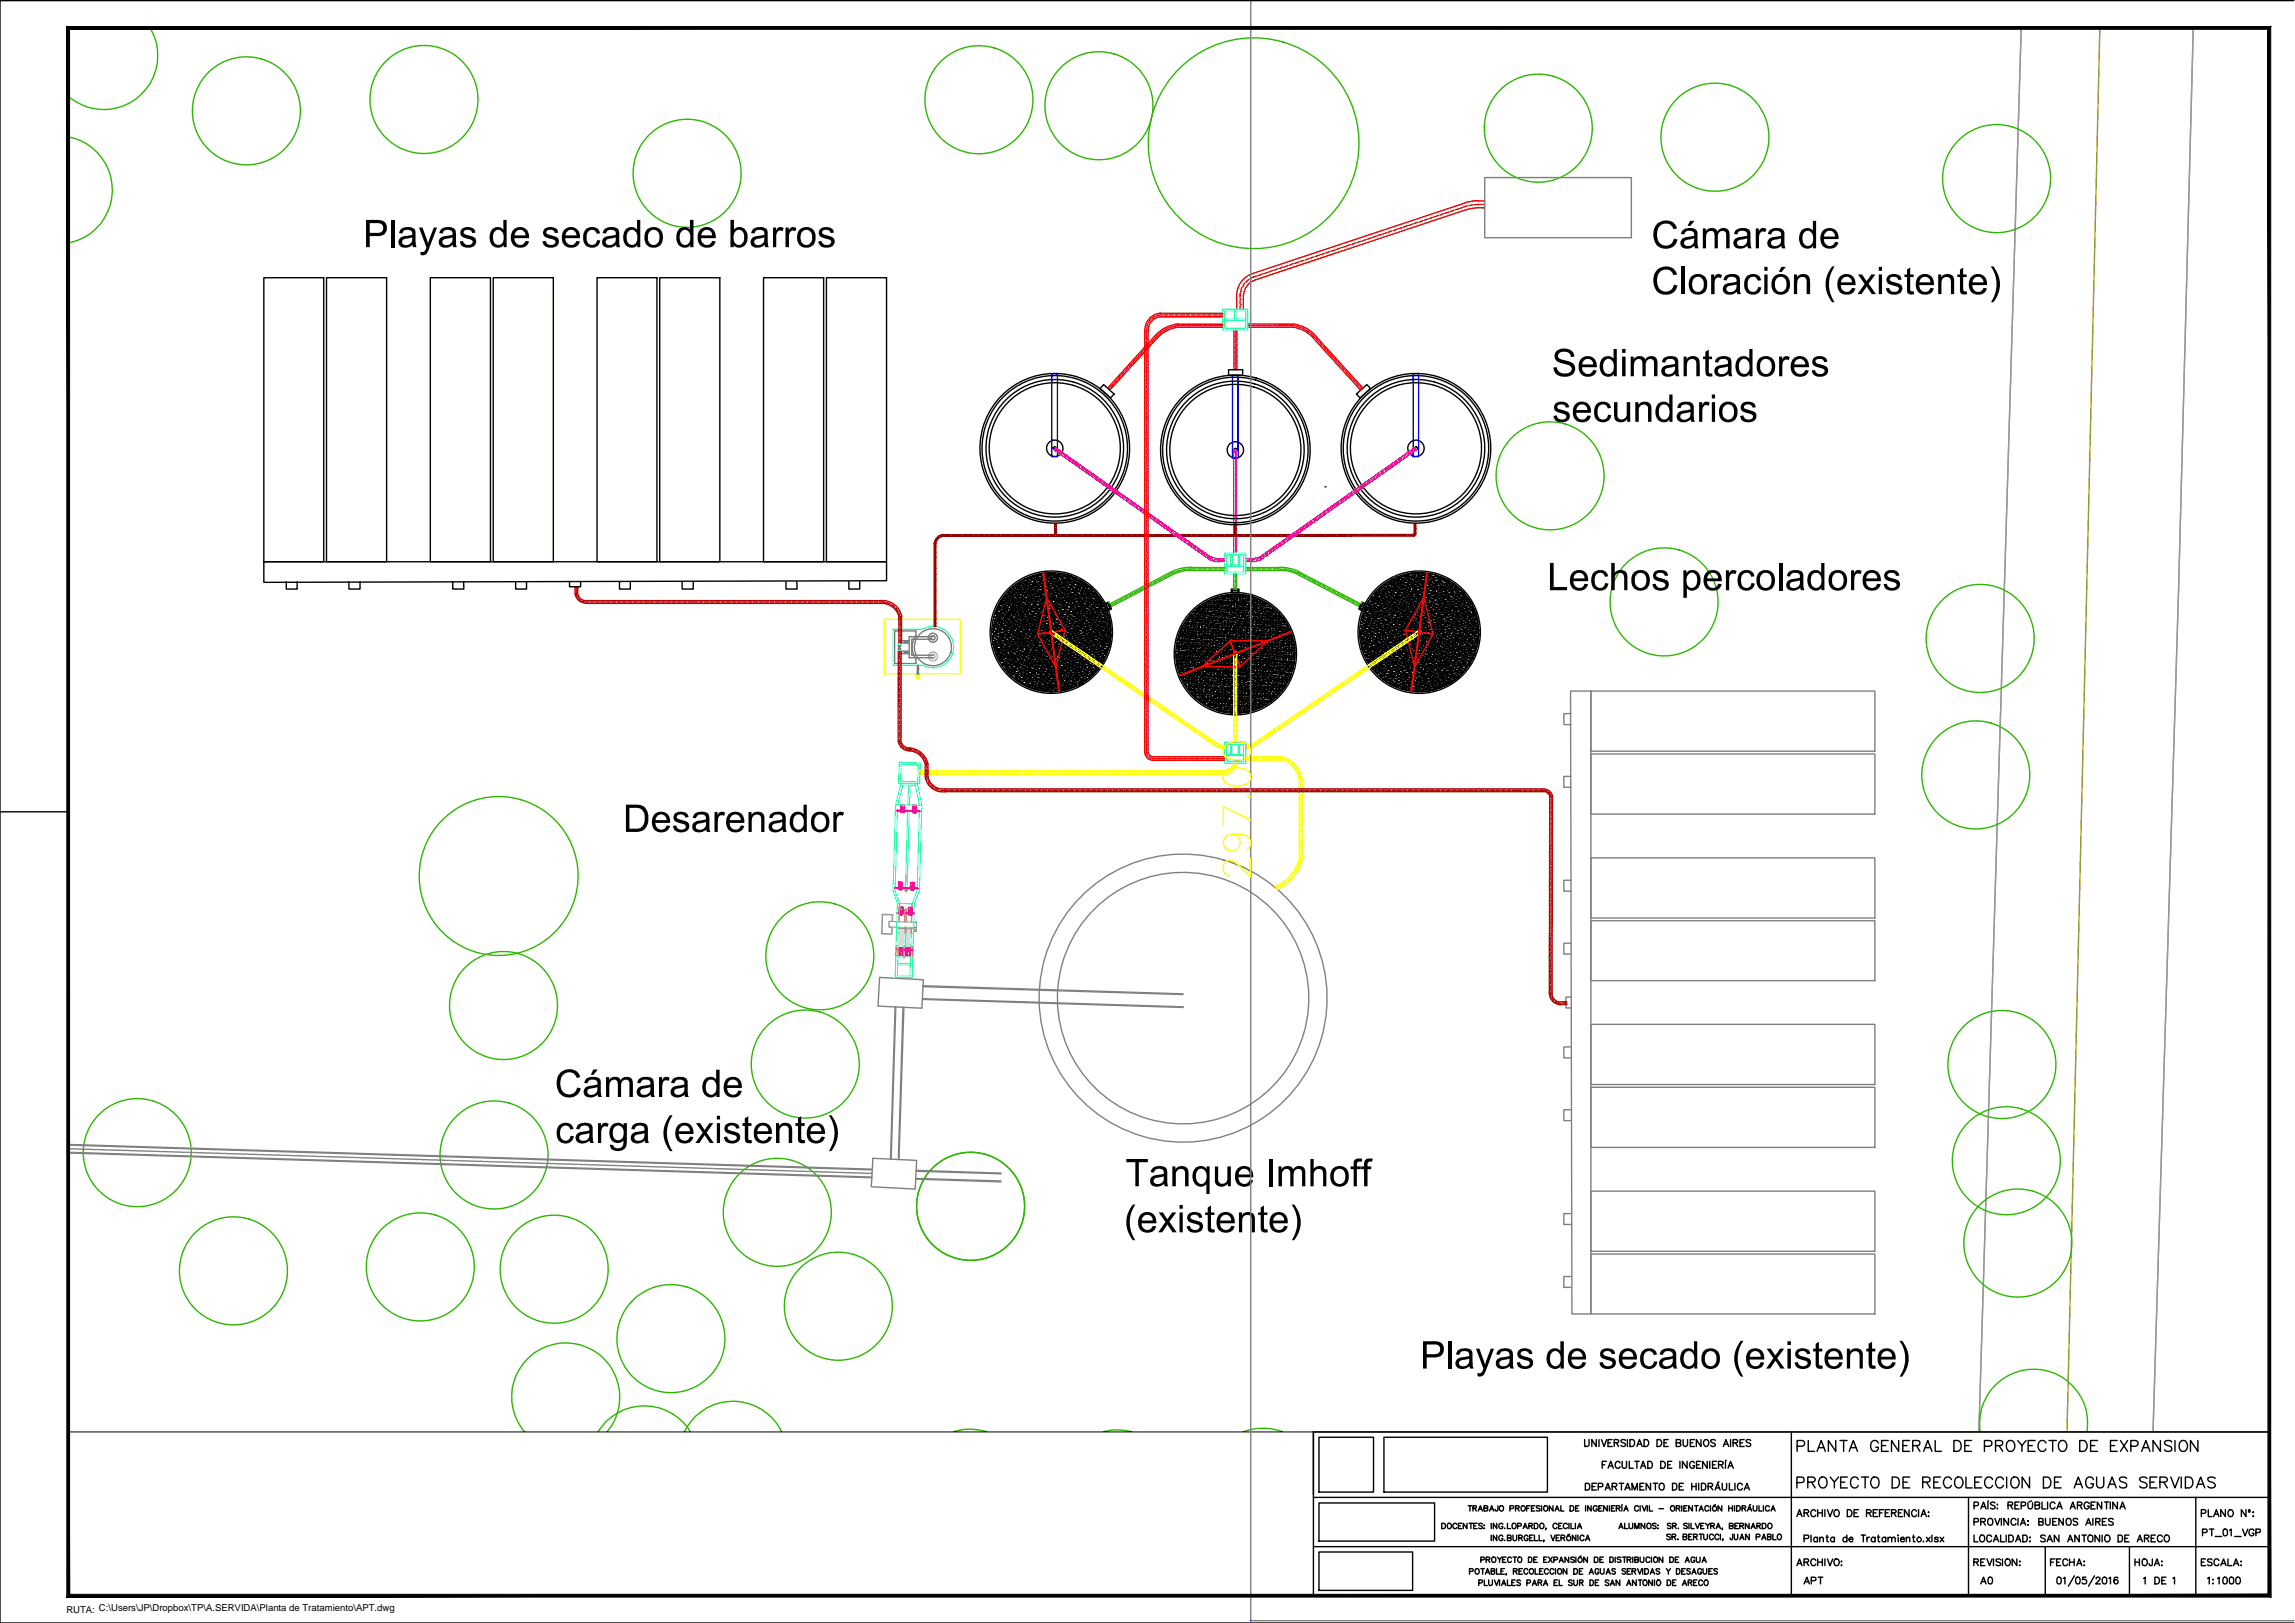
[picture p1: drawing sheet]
<svg xmlns="http://www.w3.org/2000/svg" width="420mm" height="297mm" viewBox="0 0 420 297" stroke-linecap="round" stroke-linejoin="round" font-family="sans-serif">
<defs><g id="words">
<text font-size="1.7" x="12.1" y="295.2">RUTA: C:\Users\JP\Dropbox\TP\A.SERVIDA\Planta de Tratamiento\APT.dwg</text>
</g></defs>
<!-- layer: digit-manzanas -->
<path d="M370 5.2l-7.7 256.8M401.5 5.2l-2.6 102.1-4.7 154.7" fill="none" stroke="#989898" stroke-width=".25"/>
<!-- layer: centro-calles -->
<path d="M384.4 5.2l-6 256.8" fill="none" stroke="#b88a00" stroke-width=".25"/>
<!-- layer: Estrucutras viejas -->
<g fill="none" stroke="#808080" stroke-width=".25">
<path d="M271.8 32.5h26.9v11h-26.9zM287.5 126.5h3.8v114h-3.5zM287.6 130.6h-1.3v2h1.3M291.3 126.5h51.9v11h-51.9zM291.3 138h51.9v11h-51.9zM287.6 142.1h-1.3v2h1.3M291.3 157h51.9v11h-51.9zM161 178.9l8 .4-.2 5.2-8.1-.4zM287.6 172.6h-1.3v2h1.3M287.6 161.1h-1.3v2h1.3M291.3 168.5h51.9v11h-51.9zM163.9 184.3l-.9 27.9"/>
<path d="M164 184.3l-.8 27.9M165.3 184.3l-.8 27.9M165.5 184.3l-.9 27.9M168.9 182.8l47.7 1.5M168.9 182.9l47.7 1.5M169 180.4l47.6 1.5M169 180.6l47.6 1.4M287.6 191.6h-1.3v2h1.3M287.7 182.5h-1v2h1M291.3 187.5h51.9v11h-51.9zM291.3 199h51.9v11h-51.9zM12.5 210.9l147.1 4.5"/>
<path d="M12.5 209.5l147.2 4.5M12.5 209.6l147.2 4.5M12.5 210.2l.2 .1M12.5 211l147.1 4.5M12.8 210.3h.3M13.2 210.3h.3M13.6 210.3h.2M14 210.3h.2M14.3 210.3h.3M14.7 210.3h.2M15.1 210.3h.2M15.5 210.3h.2"/>
<path d="M15.8 210.3h.3M16.2 210.3h.3M16.6 210.3l.2 .1M16.9 210.4h.3M17.3 210.4h.3M17.7 210.4h.2M18.1 210.4h.2M18.5 210.4h.2M18.8 210.4h.3M19.2 210.4h.2M19.6 210.5h.2M19.9 210.5h.3"/>
<path d="M20.3 210.5h.3M20.7 210.5h.3M21.1 210.5h.2M21.5 210.5h.2M21.8 210.5h.3M22.2 210.5l.2 .1M22.6 210.6h.2M22.9 210.6h.3M23.3 210.6h.3M23.7 210.6h.3M24.1 210.6h.2M24.4 210.6h.3"/>
<path d="M24.8 210.6h.3M25.2 210.6h.2M25.6 210.6h.2M26 210.6h.2M26.3 210.6l.3 .1M26.7 210.7h.2M27.1 210.7h.2M27.4 210.7h.3M27.8 210.7h.3M28.2 210.7h.2M28.6 210.7h.2M29 210.7l.2 .1"/>
<path d="M29.3 210.8h.2M29.7 210.8h.2M30.1 210.8h.2M30.4 210.8h.3M30.8 210.8h.3M31.2 210.8h.3M31.6 210.8h.2M32 210.8h.2M32.3 210.8h.3M32.7 210.8h.2M33.1 210.8l.2 .1M33.4 210.9h.3"/>
<path d="M33.8 210.9h.3M34.2 210.9h.3M34.6 210.9h.2M34.9 210.9h.3M35.3 210.9h.3M35.7 210.9h.2M36.1 211h.2M36.4 211h.3M36.8 211h.3M37.2 211h.2M37.5 211h.3M37.9 211h.3"/>
<path d="M38.3 211h.3M38.7 211l.2 .1M39.1 211.1h.2M39.5 211.1h.2M39.8 211.1h.2M40.2 211.1h.2M40.6 211.1h.2M40.9 211.1h.3M41.3 211.1h.3M41.7 211.1h.3M42.1 211.1h.2M42.4 211.1h.3"/>
<path d="M42.8 211.1l.3 .1M43.2 211.2h.2M43.6 211.2h.2M43.9 211.2h.3M44.3 211.2h.3M44.7 211.2h.2M45 211.2h.3M45.4 211.2l.3 .1M45.8 211.3h.3M46.2 211.3h.2M46.6 211.3h.2M46.9 211.3h.3"/>
<path d="M47.3 211.3h.2M47.7 211.3h.2M48 211.3h.3M48.4 211.4h.3M48.8 211.4h.3M49.2 211.4h.2M49.6 211.4h.2M50 211.4h.2M50.3 211.4h.2M50.7 211.4h.2M51.1 211.4h.2M51.4 211.4h.3"/>
<path d="M51.8 211.4h.3M52.2 211.4h.3M52.6 211.5h.2M52.9 211.5h.3M53.3 211.5h.3M53.7 211.5h.2M54.1 211.5h.2M54.4 211.5h.3M54.8 211.5h.3M55.2 211.5l.2 .1M55.5 211.6h.3M55.9 211.6h.3"/>
<path d="M56.3 211.6h.3M56.7 211.6h.2M57.1 211.6h.2M57.4 211.6h.3M57.8 211.6l.2 .1M58.2 211.7h.2M58.5 211.7h.3M58.9 211.7h.3M59.3 211.7h.3M59.7 211.7h.2M60.1 211.7h.2M60.4 211.7h.3"/>
<path d="M60.8 211.7h.2M61.2 211.7h.2M61.6 211.7h.2M61.9 211.7l.3 .1M62.3 211.8h.3M62.7 211.8h.2M63 211.8h.3M63.4 211.8h.3M63.8 211.8h.3M64.2 211.8h.2M64.6 211.8h.2M64.9 211.9h.3"/>
<path d="M65.3 211.9h.2M65.7 211.9h.2M66 211.9h.3M66.4 211.9h.3M66.8 211.9h.3M67.2 211.9h.2M67.6 211.9h.2M67.9 211.9h.3M68.3 211.9h.2M68.7 211.9h.2M69 212h.3M69.4 212h.3"/>
<path d="M69.8 212h.3M70.2 212h.2M70.6 212h.2M70.9 212h.3M71.3 212h.2M71.7 212l.2 .1M72.1 212.1h.2M72.4 212.1h.3M72.8 212.1h.3M73.2 212.1h.2M73.5 212.1h.3M73.9 212.1h.3"/>
<path d="M74.3 212.1l.2 .1M74.7 212.2h.2M75.1 212.2h.2M75.4 212.2h.3M75.8 212.2h.2M76.2 212.2h.2M76.5 212.2h.3M76.9 212.2h.3M77.3 212.2h.3M77.7 212.2h.2M78.1 212.2h.2M78.4 212.2l.3 .1"/>
<path d="M78.8 212.3h.2M79.2 212.3h.2M79.5 212.3h.3M79.9 212.3h.3M80.3 212.3h.3M80.7 212.3h.2M81 212.3h.3M81.4 212.4h.3M81.8 212.4h.2M82.2 212.4h.2M82.5 212.4h.3M82.9 212.4h.3"/>
<path d="M83.3 212.4h.2M83.7 212.4h.2M84 212.4l.3 .1M84.4 212.5h.3M84.8 212.5h.2M85.2 212.5h.2M85.6 212.5h.2M85.9 212.5h.2M86.3 212.5h.2M86.7 212.5h.2M87 212.5h.3M87.4 212.5h.3"/>
<path d="M87.8 212.5h.3M88.2 212.5l.2 .1M88.6 212.6h.2M88.9 212.6h.3M89.3 212.6h.2M89.7 212.6h.2M90 212.6h.3M90.4 212.6h.3M90.8 212.6l.3 .1M91.2 212.7h.2M91.5 212.7h.3M91.9 212.7h.3"/>
<path d="M92.3 212.7h.2M92.7 212.7h.2M93 212.7h.3M93.4 212.7h.3M93.8 212.8h.2M94.1 212.8h.3M94.5 212.8h.3M94.9 212.8h.3M95.3 212.8h.2M95.7 212.8h.2M96.1 212.8h.2M96.4 212.8h.2"/>
<path d="M96.8 212.8h.2M97.2 212.8h.2M97.5 212.8h.3M97.9 212.9h.3M98.3 212.9h.3M98.7 212.9h.2M99 212.9h.3M99.4 212.9h.3M99.8 212.9h.2M100.2 212.9h.2M100.5 212.9l.3 .1M100.9 213h.3"/>
<path d="M101.3 213h.2M101.6 213h.3M102 213h.3M102.4 213h.3M102.8 213h.2M103.2 213h.2M103.5 213h.3M103.9 213h.2M104.3 213h.2M104.6 213l.3 .1M105 213.1h.3M105.4 213.1h.3"/>
<path d="M105.8 213.1h.2M106.2 213.1h.2M106.6 213.1h.2M106.9 213.1h.2M107.3 213.1l.2 .1M107.7 213.2h.2M108 213.2h.3M108.4 213.2h.3M108.8 213.2h.3M109.2 213.2h.2M109.5 213.2h.3M109.9 213.2h.3"/>
<path d="M110.3 213.3h.2M110.7 213.3h.2M111 213.3h.3M111.4 213.3h.3M111.8 213.3h.2M112.1 213.3h.3M112.5 213.3h.3M112.9 213.3h.3M113.3 213.3h.2M113.7 213.3h.2M114 213.3h.3M114.4 213.4h.2"/>
<path d="M114.8 213.4h.2M115.1 213.4h.3M115.5 213.4h.3M115.9 213.4h.3M116.3 213.4h.2M116.7 213.4h.2M117 213.4l.3 .1M117.4 213.5h.2M117.8 213.5h.2M118.2 213.5h.2M118.5 213.5h.3M118.9 213.5h.3"/>
<path d="M119.3 213.5h.2M119.6 213.5l.3 .1M120 213.6h.3M120.4 213.6h.2M120.8 213.6h.2M121.2 213.6h.2M121.5 213.6h.3M121.9 213.6h.2M122.3 213.6h.2M122.6 213.6h.3M123 213.6h.3M123.4 213.6h.3"/>
<path d="M123.8 213.6l.2 .1M124.2 213.7h.2M124.5 213.7h.3M124.9 213.7h.2M125.3 213.7h.2M125.6 213.7h.3M126 213.7h.3M126.4 213.7h.3M126.8 213.8h.2M127.2 213.8h.2M127.5 213.8h.3M127.9 213.8h.2"/>
<path d="M128.3 213.8h.2M128.7 213.8h.2M129 213.8h.3M129.4 213.8l.3 .1M129.8 213.9h.2M130.1 213.9h.3M130.5 213.9h.3M130.9 213.9h.2M131.3 213.9h.2M131.7 213.9h.2M132 213.9h.3M132.4 213.9h.2"/>
<path d="M132.8 213.9h.2M133.1 213.9h.3M133.5 213.9l.3 .1M133.9 214h.3M134.3 214h.2M134.7 214h.2M135 214h.3M135.4 214h.2M135.8 214h.2M136.1 214h.3M136.5 214.1h.3M136.9 214.1h.3"/>
<path d="M137.3 214.1h.2M137.6 214.1h.3M138 214.1h.3M138.4 214.1h.2M138.8 214.1h.2M139.1 214.1l.3 .1M139.5 214.2h.3M139.9 214.2h.2M140.3 214.2h.2M140.6 214.2h.3M141 214.2h.3M141.4 214.2h.2"/>
<path d="M141.8 214.2h.2M142.2 214.2h.2M142.5 214.2h.2M142.9 214.2h.2M143.3 214.2l.2 .1M143.6 214.3h.3M144 214.3h.3M144.4 214.3h.3M144.8 214.3h.2M145.2 214.3h.2M145.5 214.3h.3M145.9 214.3l.2 .1"/>
<path d="M146.3 214.4h.2M146.6 214.4h.3M147 214.4h.3M147.4 214.4h.3M147.8 214.4h.2M148.1 214.4h.3M148.5 214.4h.3M148.9 214.4h.2M149.3 214.4h.2M149.6 214.4h.3M150 214.4l.3 .1M150.4 214.5h.2"/>
<path d="M150.7 214.5h.3M151.1 214.5h.3M151.5 214.5h.3M151.9 214.5h.2M152.3 214.5h.2M152.7 214.5h.2M153 214.6h.2M153.4 214.6h.2M153.8 214.6h.2M154.1 214.6h.3M154.5 214.6h.3M154.9 214.6h.3"/>
<path d="M155.3 214.6h.2M155.6 214.6l.3 .1M156 214.7h.3M156.4 214.7h.2M156.8 214.7h.2M157.1 214.7h.3M157.5 214.7h.3M157.9 214.7h.2M158.2 214.7h.3M158.6 214.7h.3M159 214.7h.3M159.4 214.7h.3"/>
<path d="M159.8 212l8 .4-.2 5.2-8.1-.4zM167.6 215.7l15.7 .4M167.6 215.8l15.7 .5M167.7 214.2l15.6 .5M167.7 214.4l15.6 .4M287.6 203.1h-1.3v2h1.3M291.3 218h51.9v11h-51.9zM287.6 222.1h-1.3v2h1.3M287.6 233.6h-1.3v2h1.3M291.3 229.5h51.9v11h-51.9z"/>
<circle cx="216.6" cy="182.7" r="23"/>
<circle cx="216.6" cy="182.7" r="26.4"/>
</g>
<!-- layer: Arboles -->
<g fill="none" stroke="#2eb800" stroke-width=".25">
<path d="M27.5 5.2a9.8 9.8 0 0 1-2.2 12.6 9.8 9.8 0 0 1-12.8-.2M12.5 25a9.9 9.9 0 0 1 8.1 9.8 9.9 9.9 0 0 1-8.1 9.7M96.1 262a9.9 9.9 0 0 1 .7-13.5 9.9 9.9 0 0 1 13.6 0 9.9 9.9 0 0 1 .7 13.5M109.5 262a9.9 9.9 0 0 1 16.9 0M125.3 262a9.9 9.9 0 0 1 8.9-5.6 9.9 9.9 0 0 1 8.9 5.6M174.6 262a9.9 9.9 0 0 1 6 0M202 262a9.5 9.5 0 0 1 5.2 0M227.6 262a10.4 10.4 0 0 1 7.2 0M362.5 262a9.9 9.9 0 0 1 9.8-11.4 9.9 9.9 0 0 1 9.8 11.4"/>
<circle cx="77.6" cy="18.2" r="9.9"/>
<circle cx="179.2" cy="18.3" r="9.9"/>
<circle cx="201.2" cy="19.4" r="9.9"/>
<circle cx="45.1" cy="20.3" r="9.9"/>
<circle cx="125.8" cy="31.7" r="9.9"/>
<circle cx="229.5" cy="26.2" r="19.3"/>
<circle cx="281.6" cy="23.5" r="9.9"/>
<circle cx="314" cy="25.1" r="9.9"/>
<circle cx="365.5" cy="32.7" r="9.9"/>
<circle cx="283.8" cy="87.1" r="9.9"/>
<circle cx="304.7" cy="110.2" r="9.9"/>
<circle cx="362.5" cy="116.8" r="9.9"/>
<circle cx="361.7" cy="141.8" r="9.9"/>
<circle cx="91.3" cy="160.3" r="14.5"/>
<circle cx="150.1" cy="174.9" r="9.9"/>
<circle cx="92.2" cy="184" r="9.9"/>
<circle cx="147.4" cy="194.7" r="9.9"/>
<circle cx="366.5" cy="194.8" r="9.9"/>
<circle cx="25.1" cy="211" r="9.9"/>
<circle cx="90.4" cy="211.4" r="9.9"/>
<circle cx="367.3" cy="212.4" r="9.9"/>
<circle cx="42.7" cy="232.6" r="9.9"/>
<circle cx="76.9" cy="231.9" r="9.9"/>
<circle cx="101.5" cy="232.3" r="9.9"/>
<circle cx="142.3" cy="221.9" r="9.9"/>
<circle cx="153.5" cy="239.1" r="9.9"/>
<circle cx="177.7" cy="220.8" r="9.9"/>
<circle cx="369.4" cy="227.5" r="9.9"/>
<circle cx="122.8" cy="245" r="9.9"/>
</g>
<!-- layer: Estructuras nuevas -->
<path d="M48.3 50.8h11v52h-11zM59.8 50.8h11v52h-11zM78.8 50.8h11v52h-11zM90.3 50.8h11v52h-11zM109.3 50.8h11v52h-11zM120.8 50.8h11v52h-11zM139.8 50.8h11v52h-11zM151.3 50.8h11v52h-11zM48.3 102.8h114v3.5l-114 .3z" fill="none" stroke="#000" stroke-width=".25"/>
<!-- layer: HORM-VISTA -->
<g fill="none" stroke="#0ff" stroke-width=".21">
<path d="M223.9 56.6h4.5v3.8h-4.5zM224.2 58.4h1.8v-1.5h-1.8v3.2h3.9v-3.2h-1.8v1.5h1.8M224.2 58.6h3.9M164.4 117.7v1.5M164.9 117.7v1.5M168.9 115.2h-5.4v6.5h5.4M168.9 115.1a3.8 3.8 0 0 1 5.7 3.3 3.8 3.8 0 0 1-5.7 3.3M224.2 101.2h3.8v3.9h-3.8zM224.6 101.5h3.1v3.2h-3.1zM224.6 103.7h3.1M224.6 103.4h3.1M225.3 101.5v1.9"/>
<path d="M225.6 101.5v1.9M226.7 101.5v1.9M226.9 101.5v1.9M164.6 139.5l3.9 .1-.1 3.9-3.9-.1zM165 139.9l3.1 .1-.1 3.1-3.1-.1zM166 139.6h.8M224.2 135.8h3.8v3.9h-3.8zM224.6 136.2h3.1v3.1h-3.1zM224.6 138.3h3.1M224.6 138.1h3.1M225.3 136.2v1.9M225.6 136.2v1.9"/>
<path d="M225.6 135.8h.7M226.7 136.2v1.9M226.9 136.2v1.9M163.9 178.8l3.1 .1"/>
</g>
<!-- layer: AUX -->
<g fill="none" stroke="#4a9583" stroke-width=".25">
<path d="M163.8 115.9v.2M163.8 116.3v.2M163.8 116.7v.2M163.8 117v.2M163.8 117.4v.2M163.8 117.8v.2M163.8 118.1v.3M163.8 118.5v.3M163.8 118.9v.3M163.8 119.3v.2M163.8 119.7v.2M164 115.5h-.2v.3"/>
<path d="M164.1 115.5h.3M164.4 118.2l.5 .6h-.5l.5-.6zM164.5 115.5h.2M164.7 117.2h1.8M164.8 119.6h1.7M164.8 115.5h.3M164.9 119.2h1.6M164.9 117.7h1.6M165.2 115.5h.3M165.6 119.2l.6 .4v-.4l-.6 .4zM165.6 117.2l.6 .5v-.5l-.6 .5zM165.6 115.5h.3"/>
<path d="M166 115.5h.2M166.4 115.5h.2M166.8 115.5h.2M167 118.3v.3M167 118.7v.2M167 119.1l.1 .2M167 118v.2M167.1 117.6l-.1 .2M167.1 119.5l.1 .2M167.1 115.5h.2M167.2 117.2l-.1 .3M167.3 119.8v.2"/>
<path d="M167.3 116.9v.2M167.4 118.4v.3M167.4 118.1v.2M167.4 118.8v.3M167.5 115.5h.2v.1M167.5 119.2l.1 .2M167.5 116.6l-.1 .2M167.5 117.7v.2M167.6 117.3l-.1 .3M167.6 119.5v.3M167.7 116.1l-.1 .3M167.7 115.7v.3"/>
<path d="M167.7 117l-.1 .2M167.7 119.9l.2 .2M167.9 116.7l-.1 .2M168.1 116.4l-.1 .2M168.4 116.1l-.2 .2M168.7 115.8l-.2 .2M169 115.6l-.3 .1M169.3 115.4l-.2 .2M169.6 115.3l-.2 .1M170 115.2l-.2 .1M170.3 115.1h-.2M170.5 115.1h.2"/>
<path d="M170.8 116.5h-4.3v3.9h4.3M170.8 117h-3.9v2.9h3.9M170.9 115l.2 .1M171.2 115.1h.2M171.6 115.2h.2M172 115.3l.2 .1M172.3 115.4l.2 .1M172.6 115.6l.2 .1M172.9 115.8l.2 .2M173.2 116.1l.2 .1M173.4 116.4l.2 .1M173.7 116.7l.1 .2"/>
<path d="M173.8 117l.1 .2M173.9 119.9l-.1 .2M174 117.3v.2M174 119.5l-.1 .2M174.1 117.7l.1 .2M174.1 119.4h.1M174.1 119.2v.2M174.2 118.8l-.1 .2M174.2 118.4v.2M174.2 118.1v.2M163.8 121.1v.3h.2M163.8 120v.3"/>
<path d="M163.8 120.4v.2M163.8 120.8v.2M164.1 121.4h.3M164.5 121.4h.2M164.8 121.4h.3M165.2 121.4h.3M165.6 121.4h.3M166 121.4h.2M166.4 121.4h.2M166.8 121.4h.2M167.1 121.4h.2M167.4 120.1l.1 .2"/>
<path d="M167.6 120.5l.1 .3M167.7 121.3v.1h-.2M167.7 120.9v.3M167.9 123.9h.3M167.9 120.2l.1 .2M167.9 123.4h.2zM167.9 121.8v.2M167.9 122.1v.3M167.9 122.5v.3M167.9 122.9v.2M167.9 123.2v.4M167.9 123.7v.2"/>
<path d="M167.9 123.5h.2M168 123.7v.4M168.1 123.4h.1M168.1 122.4h.1M168.1 121.8v.4M168.1 122.7v.5M168.1 120.5l.2 .2M168.1 121.7v.2M168.1 122.1v.2M168.1 122.5v.2M168.1 122.8v.3M168.1 123.2v.4"/>
<path d="M168.1 123.7v.2M168.4 120.8l.1 .2M168.6 121.1l.2 .1M168.9 121.3l.2 .1M169.2 121.5l.3 .1M169.6 121.6l.2 .1M169.9 121.7l.3 .1M170.3 121.8h.3M170.9 121.8l-.2 .1M171 121.8h.3M171.7 121.7l-.3 .1M172 121.6l-.2 .1"/>
<path d="M172.3 121.4l-.2 .2M172.7 121.3l-.2 .1M173 121.1l-.2 .1M173.2 120.8l-.1 .2M173.5 120.5l-.1 .2M173.7 120.2l-.1 .2"/>
<circle cx="170.8" cy="116.7" r=".83"/>
<circle cx="170.8" cy="116.7" r=".4"/>
</g>
<!-- layer: HORMIGON-CORTE -->
<g fill="none" stroke="#ff0" stroke-width=".25">
<path d="M175.8 113.4h-13.9v9.9h13.9M175.8 113.4v9.9M167.8 123.6h.5v.5h-.5zM168.1 123.8v.1M168.1 123.7v.1"/>
<circle cx="168" cy="123.8" r=".11"/>
<circle cx="168" cy="123.8" r=".15"/>
</g>
<g fill="#ff0" stroke="#ff0" stroke-width=".18">
<path d="M168 123.7l.1 .1z"/>
<path d="M168 123.8l.1 .1z"/>
<path d="M168 123.9h.1z"/>
<path d="M168 123.7l.1 .1zM168 123.7l.1 .1z"/>
<path d="M168 123.8h.1zM168 123.8h.1z"/>
<path d="M168 123.8h.1zM168 123.8h.1z"/>
<path d="M168 123.8h.1zM168 123.8h.1z"/>
<path d="M168 123.8l.1 .1zM168 123.8l.1 .1z"/>
<path d="M168 123.8l.1 .1zM168 123.8l.1 .1z"/>
<path d="M168 123.8l.1 .1zM168 123.8l.1 .1z"/>
<path d="M168 123.9h.1zM168 123.9h.1zM168 123.9h.1zM168 123.9h.1z"/>
</g>
<!-- layer: CANASTO -->
<g fill="none" stroke="#5cb8b8" stroke-width=".18">
<path d="M162.8 168.6l5 .2v1l-5-.1zM163.1 168.7v-.1h-.3v1.1h.3M163.3 168.7v-1.2l-1.7-.1-.1 3.4 1.7 .1 .1-1.2M163.4 168.7v-1.3l-1.9-.1-.1 3.6 1.9 .1 .1-1.3M164.4 169.8v.1M164.5 169.8l1 .1h-1M164.4 169.9h.1M165.5 169.9h.1M165.5 169.8v.1M165.5 169.9l.1 .1M165.6 170h.2h-.2M165.6 169.8l.2 .1h-.2"/>
<path d="M165.6 169.7l.2 .1M165.6 169.7h.2v.3h-.2zM165.6 169.9h.2M165.6 170h.2M165.6 169.7l-.1 .1M165.8 169.7l.1 .2h1.1h-1.1M165.9 169.9h.1M165.9 169.9l-.1 .1M167 169.9v.1zM167.5 169.8h.3M167.5 170.4v-.2l.1 .2M167.5 170.2h.3l-.1 .2h-.2z"/>
<path d="M167.5 170.4l.1 .1 .2-.1M167.5 168.8h.3M167.6 170.1l-.1 .1M167.6 170.1h.1M167.6 169.9v.2M167.6 170.2v.2M167.7 170.1l.1 .1M167.7 170.2v.2M167.7 170.2v.2v-.2"/>
<circle cx="170.8" cy="120.1" r=".83"/>
<circle cx="170.8" cy="120.1" r=".4"/>
</g>
<!-- layer: 0 -->
<g fill="none" stroke="#000" stroke-width=".25">
<path d="M202.1 70.4l1.9 1.7-.7 .7-1.9-1.7zM224.9 67.7h2.6v1h-2.6zM248.3 72.1l1.9-1.7 .7 .7-1.9 1.7zM242.6 89.1h.1M52.4 106.5v1.3h2v-1.3M63.9 106.5v1.3h2v-1.3M82.9 106.5v1.3h2v-1.3M94.4 106.5v1.3h2v-1.3M104.3 106.4v1h2v-1M113.4 106.5v1.3h2v-1.3M124.9 106.5v1.3h2v-1.3M143.9 106.5v1.3h2v-1.3"/>
<path d="M155.4 106.5v1.3h2v-1.3M181.6 116.9h.1M181.6 115h.1M181.7 115.7h.1M181.7 117h.1M181.7 115.1h.1M181.7 115.6h.1M181.7 116.6h.1M181.7 117.5h.1M181.7 114.5h.1M181.7 116.5h.1M181.7 116.4l.1 .1z"/>
<path d="M181.8 115.3h.1M181.8 117.4h.1M181.8 117.5h.1M181.8 117.9h.1M181.8 117h.1M181.8 116.4h.1M181.8 114.6h.1M181.8 114.7h.1M181.8 114.5h.1M181.9 114.4h.1M181.9 117h.1M181.9 115.2h.1"/>
<path d="M181.9 113.4h.1M181.9 118.1h.1M181.9 116h.1M181.9 116.1h.1M181.9 115h.1M181.9 113.9h.1M181.9 115.3h.1M181.9 116.5h.1M181.9 113h.1M182 115.9h.1M182 114.1h.1M182 112.9h.1"/>
<path d="M182 117.8h.1M182 116.1h.1M182 118h.1M182 113.5h.1M182 117.7h.1M182 113.7h.1M182 115.8h.1M182 113.9h.1M182 114.2h.1M182 115.1h.1M182.1 112.9h.1M182.1 113h.1"/>
<path d="M182.1 114.2h.1M182.1 118.3h.1M182.1 117h.1M182.1 116.4h.1M182.1 118.7v.1zM182.1 118.4h.1M182.1 116.6h.1M182.1 114.8h.1M182.1 118.5h.1M182.1 117.5h.1M182.1 112.4h.1M182.2 114.4h.1"/>
<path d="M182.2 116.4h.1M182.2 115.4h.1M182.2 113.9h.1M182.2 117.9h.1M182.2 117.4h.1M182.2 117.3v.1zM182.2 117.7v.1zM182.2 114.3h.1M182.2 119h.1M182.2 117.2h.1M182.2 113.6h.1M182.2 113.4h.1"/>
<path d="M182.2 112.3h.1M182.2 118.3h.1M182.2 112h.1M182.2 114.8h.1M182.2 118.8h.1M182.2 118.4v.1zM182.2 116.2h.1M182.2 116h.1M182.3 115.9h.1M182.3 117.9h.1M182.3 116.1h.1M182.3 114.2h.1"/>
<path d="M182.3 112.4h.1M182.3 112.1h.1M182.3 115.7h.1M182.3 118.9h.1M182.3 113.3v.1zM182.3 112v.2zM182.3 111.8h.1M182.3 114.8h.1M182.3 117.5l.1 .1zM182.3 114.4h.1M182.4 114.9h.1M182.4 113.1h.1"/>
<path d="M182.4 116.9h.1M182.4 115.9h.1M182.4 112.6h.1M182.4 113.8h.1M182.4 117.8h.1M182.4 116.6h.1M182.4 118.6h.1M182.4 116.7h.1M182.4 112.8h.1M182.4 118.7h.1M182.4 114.8h.1M182.4 113.4h.1"/>
<path d="M182.4 119.3h.1M182.4 119.6h.1M182.4 112.4h.1M182.4 112.9h.1M182.4 115.5l.1 .1zM182.5 111.9h.1M182.5 111.7h.1M182.5 116.6h.1M182.5 117.5h.1M182.5 112.8h.1M182.5 115.3h.1M182.5 116.6l-.1 .1z"/>
<path d="M182.5 119.2h.1M182.5 117.4h.1M182.5 115.6h.1M182.5 113.7h.1M182.5 114.6h.1M182.5 111.5h.1M182.5 114.3h.1M182.5 118.3h.1M182.5 118.1h.1M182.5 112.5h.1M182.5 119.4h.1M182.5 119.6h.1"/>
<path d="M182.5 111.3h.1M182.5 111.6h.1M182.5 119l.1 .1zM182.6 119.9h.1M182.6 118.1h.1M182.6 116.2h.1M182.6 114.4h.1M182.6 112.6h.1M182.6 118.3h.1M182.6 117.3h.1M182.6 111.2h.1M182.6 115.2h.1"/>
<path d="M182.6 119.2h.1M182.6 118.8h.1M182.6 116.7h.1M182.5 115.8h.1M182.6 119.1h.1M182.6 114.2h.1M182.6 112.1h.1M182.6 116.1h.1M182.6 112.3h.1M182.7 116.9h.1M182.7 115.1h.1M182.7 113.3h.1"/>
<path d="M182.7 111.4h.1M182.7 113.2h.1M182.7 112.2h.1M182.7 111.1h.1M182.7 117h.1M182.7 117.3h.1M182.7 114.7h.1M182.7 117.7h.1M182.7 115.2h.1M182.7 113.4h.1l-.1 .1zM182.7 118.7h.1M182.7 115h.1"/>
<path d="M182.7 113h.1M182.7 119.7h.1M182.7 119l.1 .1zM182.7 113.8h.1M182.7 114.8v.1zM182.8 113.9h.1M182.8 112.1h.1M182.8 112.9h.1M182.8 119.8h.1M182.8 115.7h.1M182.8 113.7h.1M182.8 119.4h.1"/>
<path d="M182.8 117.5h.1M182.8 110.9h.1M182.8 118.7h.1M182.8 117.7h.1M182.8 111.1h.1M182.8 115.1h.1M182.8 117.9h.1M182.8 119.1h.1M182.8 118.2h.1M182.8 119h.1zM182.8 112.3h.1zM182.8 116.7h.1"/>
<path d="M182.8 114.6h.1M182.8 110.7h.1M182.8 114.8h.1M182.8 111.7h.1M182.8 116.8v.2zM182.8 118.1h.1M182.9 118.2h.1M182.9 116.4h.1M182.9 114.6h.1M182.9 112.8h.1M182.9 112.6h.1M182.9 119.5h.1"/>
<path d="M182.9 117.5h.1M182.9 113.6h.1M182.9 118.8h.1M182.9 114.2h.1M182.9 119.2h.1M182.9 117.2h.1M182.9 110.9h.1M182.9 111.5h.1M182.9 110.5h.1M182.9 115.4h.1M182.9 111.6h.1M182.9 115.6h.1"/>
<path d="M182.9 116.9h.1M182.9 119.7h.1M183 117.1h.1M183 115.3h.1M183 113.4h.1M183 111.6h.1M183 113.1h.1M183 115.1h.1M183 117.2h.1M183 111.2v.1zM183 116.1h.1M183 118.9h.1"/>
<path d="M183 111.3h.1M183 119.2h.1M183 118.1h.1M183 112.5h.1M183 116.5h.1M183 117.6h.1M183 115.9h.1M183 114.1h.1M183 110.5h.1M183 112.3h.1M183 111.1h.1M183 113.6h.1"/>
<path d="M183.1 114.7h.1M183.1 119.5h.1M183.1 117.8h.1M183.1 120h.1M183.1 115h.1M183.1 114h.1M183.1 113h.1M183.1 110.6h.1M183.1 114.6h.1M183.1 117.4h.1M183.1 118.6h.1M183.1 116.6h.1"/>
<path d="M183.1 114.7v.1zM183.1 116.3h.1M183.1 112.1h.1M183.1 111.1h.1M183.1 112.9h.1M183.1 112h.1M183.1 110.9h.1M183.1 117.9h.1M183.1 115.9h.1M183.1 110.3h.1M183.1 114.3h.1M183.1 118.3h.1"/>
<path d="M183.1 112.6h.1M183.1 119.8l.1 .1zM183.1 113.1l.1 .1zM183.2 118.4h.1M183.2 116.6h.1M183.2 114.8h.1M183.2 113.8h.1M183.2 114.6h.1M183.2 117h.1M183.2 110h.1M183.2 119.6h.1M183.2 111.7h.1"/>
<path d="M183.2 112.4h.1M183.2 111.2h.1M183.2 115.2h.1M183.2 116.4h.1M183.2 119.2h.1M183.2 110.5h.1M183.2 118.4l.1 .1zM183.3 111.7h.1M183.3 115.4h.1M183.2 119.7h.1M183.2 118.1l.1 .2zM183.3 119.1h.1"/>
<path d="M183.3 117.2h.1M183.3 111.8h.1M183.3 113.6h.1M183.3 118.6h.1M183.3 117.5h.1M183.3 116.5h.1M183.3 112h.1M183.3 113h.1M183.3 116h.1M183.3 115.5h.1M183.3 114.5h.1M183.3 116.1h.1"/>
<path d="M183.3 118h.1M183.3 116.9v.1zM183.3 117.9h.1M183.3 114.3h.1M183.3 110.6h.1M183.3 112.5h.1M183.3 118.3h.1M183.3 113.4h.1M183.3 112.4h.1M183.3 111.4h.1M183.3 110.1h.1M183.3 114.2h.1"/>
<path d="M183.3 112.9h.1M183.3 117h.1M183.3 114h.1M183.3 118.7h.1zM183.3 114.5h.1zM183.3 112.5l.1 .1zM183.3 110.3h.1M183.4 119.7h.1M183.4 110.3h.1M183.4 116.3h.1M183.4 114.2h.1M183.4 118.2h.1"/>
<path d="M183.4 116.5h.1M183.4 119.5h.1M183.4 115.5v.1zM183.4 114.9h.1M183.4 111.3h.1M183.4 113.1h.1M183.4 112.2h.1M183.4 109.8h.1M183.4 113.8h.1M183.4 117.8h.1M183.4 110h.1M183.5 118.6h.1"/>
<path d="M183.5 116.7h.1M183.5 110.1h.1M183.5 119h.1M183.5 118h.1M183.5 110.7h.1M183.5 112.5h.1M183.5 115.5h.1M183.5 117.5h.1M183.5 113.6h.1M183.5 114h.1M183.5 117.8h.1zM183.5 112h.1"/>
<path d="M183.5 117h.1M183.5 115.9h.1M183.5 114.9h.1M183.5 111.9h.1M183.5 114.7h.1M183.5 120h.1M183.5 118.7h.1M183.5 116v.1zM183.6 119.2h.1M183.6 117.4h.1M183.6 115.6h.1M183.6 113.8h.1"/>
<path d="M183.6 118.8h.1M183.6 113.9h.1M183.6 112.8h.1M183.6 111.6h.1M183.6 119.6h.1M183.6 111.4h.1M183.6 113.4h.1M183.6 112.6v.1M183.6 112.6h.1M183.6 109.8h.1M183.6 116.7h.1M183.6 111.8h.1"/>
<path d="M183.6 110.8h.1M183.6 115.9h.1M183.6 118.9h.1M183.6 118.1h.1M183.6 116.3h.1M183.6 114.5h.1M183.6 114.7h.1M183.6 109.7h.1M183.6 113.7h.1M183.6 112.5h.1M183.6 117.7h.1M183.6 116.5h.1"/>
<path d="M183.6 111.9h.1M183.6 109.4h.1M183.6 117.8h.1M183.6 110.3v.1zM183.6 111.1h.1M183.6 119.5l.1 .1zM183.6 116.9v.1zM183.7 119.9h.1M183.7 118.4h.1M183.7 110.5h.1M183.7 119.5h.1M183.7 109.3h.1"/>
<path d="M183.7 114.9h.1M183.7 116.9h.1M183.7 109.7h.1M183.7 111.5h.1M183.7 113.3h.1M183.7 115.1h.1M183.7 117.4h.1M183.7 116.4h.1M183.7 113.4h.1M183.7 110.9h.1M183.7 119.4h.1M183.7 109.6h.1"/>
<path d="M183.7 111.7h.1M183.7 116.3h.1M183.8 118.7h.1M183.8 117h.1M183.8 115.3h.1M183.8 114.3h.1M183.8 113.3h.1M183.8 119.2h.1M183.8 111.4h.1M183.8 110.2h.1M183.8 114.2h.1M183.8 118.3h.1"/>
<path d="M183.8 112.8h.1M183.8 113.8v.1zM183.8 115.9v.1zM183.8 110.3h.1M183.8 112.1h.1M183.8 117.1h.1M183.8 112.2h.1M183.8 111.2h.1M183.8 115.5h.1M183.8 119.5h.1M183.8 114.9h.1M183.9 119.4h.1"/>
<path d="M183.9 117.6h.1M183.9 113.9h.1M183.9 115.8h.1M183.9 109.2h.1M183.9 115.1h.1M183.9 110.2h.1M183.9 111.1h.1M183.9 119.2h.1M183.9 111.3h.1M183.9 114.3h.1M183.9 110.9h.1M183.9 111h.1"/>
<path d="M183.9 113h.1M183.9 119.9h.1M183.9 112h.1M183.9 116.3h.1M183.9 113.4h.1M183.9 117.3h.1zM183.9 115v.1zM183.9 118.3h.1M183.9 112.8h.1M183.9 114.6h.1M183.9 116.4h.1M183.9 117.8h.1"/>
<path d="M183.9 116.8h.1M183.9 118.8h.1M183.9 113.2h.1M183.9 117.2h.1M183.9 116h.1M183.9 112.3h.1M183.9 110.3h.1M183.9 118.6h.1M184 115.7h.1M184 114.7h.1M184 112.9h.1M184 116.9h.1"/>
<path d="M184 114.8h.1M184 110h.1M184 109.8h.1M184 111.7h.1M184 113.5h.1M184 115.3h.1M184 117.1h.1M184 117.5h.1M184 113.7h.1M184 112.7h.1M184 111.6h.1M184 119.6h.1"/>
<path d="M184 117.8h.1M184 119.8h.1M184 114.2h.1M184 117.2h.1zM184 118.3h.1M184 110.5l.1 .1zM184 111.6l.1 .1zM184.1 118.9h.1M184.1 115.5h.1M184.1 110.6h.1M184.1 109.6h.1M184.1 111h.1"/>
<path d="M184.1 109.8h.1M184.1 115h.1M184.1 113.8h.1M184.1 119h.1M184.1 117.8h.1M184.1 110.8h.1M184.1 110.5h.1M184.1 112.3h.1M184.1 114.2h.1M184.1 113.4h.1M184.1 115.8h.1M184.1 118.3h.1"/>
<path d="M184.1 109h.1M184.1 109v.1M184.1 119.6h.1M184.1 116h.1M184.1 111.4h.1M184.1 109.3h.1M184.1 119.3h.1M184.1 118.2h.1M184.1 114.7h.1M184.1 118.7h.1M184.1 111.7h.1M184.1 109.7h.1"/>
<path d="M184.2 117.5h.1M184.1 115.1h.2l-.1 .1zM184.1 113.2v.1zM184.2 109.3h.1M184.2 111.2h.1M184.2 113h.1M184.2 117.2h.1M184.2 116.2h.1M184.2 115.1h.1M184.2 111.5h.1M184.2 108.7h.1M184.2 112.8h.1"/>
<path d="M184.2 115.6h.1M184.2 119.6h.1M184.2 114.2h.1M184.2 114.2l.1 .1zM184.2 114.8h.1M184.2 116.6h.1M184.2 118.4h.1M184.2 114.1h.1M184.2 113.1h.1M184.2 116.8h.1M184.2 110.2h.1M184.2 119.2h.1"/>
<path d="M184.3 110h.1M184.3 115.9h.1M184.3 112h.1M184.3 111h.1M184.3 118h.1M184.3 112.4h.1M184.3 116.4h.1M184.3 115.2h.1M184.3 113.2h.1M184.3 112.8h.1M184.3 119.5v.1zM184.3 116.6h.1"/>
<path d="M184.3 112.3l-.1 .1zM184.3 111.8h.1M184.3 113.7h.1M184.3 115.5h.1M184.3 117.3h.1M184.3 119.1h.1M184.3 113.9h.1M184.3 109h.1M184.3 109.3h.1M184.3 109.2h.1M184.3 117.7h.1M184.3 118.6h.1z"/>
<path d="M184.3 109.5h.1zM184.4 111.8h.1M184.4 119.7h.1M184.4 110.5h.1M184.4 114.5h.1M184.4 113.3h.1M184.4 117.3h.1M184.4 118.6h.1M184.4 111.2h.1M184.4 111.3v.2zM184.4 118v.1zM184.4 108.9h.1"/>
<path d="M184.4 110.7h.1M184.4 112.5h.1M184.4 114.3h.1M184.4 116.1h.1M184.4 116.6h.1M184.4 109.8h.1M184.4 117.6h.1M184.4 110.2h.1M184.4 114.2h.1M184.4 113.7h.1M184.4 116.7h.1M184.4 119.9h.1"/>
<path d="M184.4 115.7h.1M184.4 118h.1M184.4 119.8h.1M184.4 115.6h.1M184.4 113.5h.1M184.4 118.2h.1M184.4 112.6h.1M184.4 109.6h.1M184.4 116.6l.1 .1zM184.4 109.9h.1M184.4 112.9l.1 .2zM184.5 109.5h.1"/>
<path d="M184.5 111.3h.1M184.5 113.1h.1M184.5 112.5h.1M184.5 111.4h.1M184.5 118.4h.1M184.5 111.1h.1M184.5 112.3h.1M184.5 116.3h.1M184.5 115.1h.1M184.5 119.1h.1M184.5 114.6h.1M184.5 115h.1"/>
<path d="M184.5 116.8h.1M184.5 118.6h.1M184.5 116.4h.1M184.5 114.3h.1M184.5 110.4h.1M184.5 109.4h.1M184.5 108.4h.1M184.5 108.6h.1M184.5 117.1h.1M184.5 115.1l.1 .1M184.5 118.9h.1M184.5 108.4l.1 .1z"/>
<path d="M184.6 114.8h.1M184.5 110.5v.1zM184.6 108.4h.1M184.6 110.2h.1M184.6 112.3h.1M184.6 112h.1M184.6 116h.1M184.6 110.6h.1M184.6 113.1h.1M184.6 115.1v.1M184.6 116.4v.1zM184.6 113.8h.1"/>
<path d="M184.6 115.6h.1M184.6 117.5h.1M184.6 119.3h.1M184.6 119.1h.1M184.6 118.1h.1M184.6 110.1h.1M184.6 108.8h.1M184.6 112.8h.1M184.6 116.9h.1M184.6 116.1h.1M184.6 113.7h.1zM184.7 116h.1"/>
<path d="M184.7 115h.1M184.7 108.1h.1M184.7 117h.1M184.7 114.1h.1M184.7 118.1h.1M184.7 112h.1M184.7 109h.1M184.6 109.7h.1M184.7 113.9h.1M184.7 110.9h.1M184.7 112.7h.1M184.7 114.5h.1"/>
<path d="M184.7 116.3h.1M184.7 112.9h.1M184.7 111.9h.1M184.7 118.9h.1M184.7 109.7h.1M184.7 113.7h.1M184.7 117.8h.1M184.7 116.5h.1M184.7 112.2h.1M184.7 119.9l.1 .1zM184.7 120h.1M184.7 114.8h.1"/>
<path d="M184.7 109.8h.1M184.7 116.8h.1M184.7 110h.1M184.7 119.5h.1M184.8 109.7h.1M184.8 111.5h.1M184.8 113.3h.1M184.8 115.1h.1M184.8 112.7h.1M184.8 108.8h.1M184.8 110.6h.1M184.8 114.6h.1"/>
<path d="M184.8 111.8h.1M184.8 115.9h.1M184.8 119.9h.1M184.8 118.6h.1M184.8 112.5h.1M184.8 115.5h.1M184.8 117.2h.1M184.8 112.9v.1zM184.8 110.8l-.1 .1M184.8 110.8v-.1l-.1 .2M184.8 117.4h.1M184.8 108.7l-.1 .1z"/>
<path d="M184.8 117h.1M184.8 118.8h.1M184.8 119.5h.1M184.8 118.5h.1M184.8 108.5h.1M184.8 117.5h.1M184.8 114.2l.1 .2zM184.9 107.9h.1M184.9 108.5h.1M184.9 110.3h.1M184.9 112.2h.1M184.9 115.4h.1"/>
<path d="M184.9 108.6h.1M184.9 117.5h.1M184.9 116.4h.1M184.9 119.5h.1M184.9 111.5h.1M184.9 113.5h.1M184.9 116h.1M184.9 109.2h.1M184.9 114h.1M184.9 115.8h.1M184.9 117.6h.1M184.9 114.4h.1"/>
<path d="M184.9 113.4h.1M184.9 119.3h.1M184.9 109.6h.1M184.9 108.4h.1M184.9 113.6h.1M184.9 112.4h.1M184.9 119h.1M184.9 107.9l.1-.1-.1 .1M184.9 116.2h.1M185 112h.1M185 109.2h.1M185 112.3h.1"/>
<path d="M185 111.3h.1M185 110.3h.1M185 117.2h.1M185 109.5h.1M185 114.5h.1M185 108.6h.1l-.1 .1zM185 111h.1M185 112.8h.1M185 114.7h.1M185 116.5h.1M185 118.3h.1M185 115.2h.1"/>
<path d="M185 113.1h.1M185 108.2h.1M185 113.3h.1M185 117.3h.1M185 115h.1M185 117h.1M185 117.7v.1zM185 108.1h.1M185 120h.1M185 110.1h.1M185 114.2h.1M185 107.9h.1"/>
<path d="M185 119.5h.1M185 111.2h.1M185 119.7h.1M185 115.3h.1M185.1 109.9h.1M185.1 111.7h.1M185.1 113.5h.1M185.1 115.3h.1M185.1 117.1h.1M185.1 109h.1M185.1 118.9h.1M185.1 117.9h.1"/>
<path d="M185.1 116.9h.1M185.1 111.4h.1M185.1 115.4h.1M185.1 119.4h.1M185.1 118.2h.1M185.1 110.9h.1M185.1 112.9h.1M185.1 119.5l-.1 .1zM185.1 114.8h.1M185.1 113.8h.1M185.1 119.7h.1M185.1 115.8h.1"/>
<path d="M185.1 111h.1M185.1 115h.1M185.1 119.1h.1M185.1 118.4h.1M185.1 112.1h.1M185.1 111.6h.1M185.1 118.3h.1M185.2 108.7h.1M185.2 110.5h.1M185.2 112.3h.1M185.2 114.2h.1M185.2 112.8h.1"/>
<path d="M185.2 111.7h.1M185.2 117.6h.1M185.2 107.9h.1M185.2 111.4h.1M185.2 108.9h.1M185.3 116.8h.1M185.2 114.4h.1M185.2 116h.1M185.2 117.8h.1M185.2 119.6h.1M185.2 110.7h.1M185.2 109.7h.1"/>
<path d="M185.2 108.6h.1M185.2 115.6h.1M185.2 109.1h.1M185.2 113.1h.1M185.2 111.9h.1M185.2 115.9h.1M185.2 117.2h.1M185.2 120h.1M185.2 116.4h.1M185.2 110.2h.1M185.2 118.6h.1zM185.3 109.4h.1"/>
<path d="M185.3 111.2h.1M185.3 107.6h.1M185.3 113.5h.1M185.3 111.5h.1M185.3 108.8h.1M185.3 112.8h.1M185.3 110.3h.1M185.3 118.9h.1M185.3 115.3v.1zM185.3 108.7h.1M185.3 115.6v.1zM185.3 113h.1"/>
<path d="M185.3 114.8h.1M185.3 116.7h.1M185.3 118.5h.1M185.3 119.3h.1M185.3 118.3h.1M185.3 112.3h.1M185.3 108.2h.1M185.3 117.3h.1M185.3 116.3h.1M185.3 115.2h.1M185.3 110.9h.1M185.3 109.7h.1"/>
<path d="M185.3 113.7h.1M185.3 114.9h.1M185.3 117.7h.1M185.3 108.3h.1M185.3 117.8h.1M185.3 119.8h.1M185.3 113.9h.1M185.3 117.7v.1zM185.4 110.1h.1M185.4 111.9h.1M185.4 113.7h.1M185.4 115.5h.1"/>
<path d="M185.4 117.3h.1M185.4 119.2h.1M185.4 114.2h.1M185.4 113.2h.1M185.4 112.1h.1M185.4 118.1h.1M185.4 118.9h.1M185.4 110.8h.1M185.4 113.8h.1M185.4 119v.2zM185.4 109.9v.1zM185.4 111.1h.1"/>
<path d="M185.4 116h.1M185.4 110.6h.1M185.4 114.6h.1M185.4 118.6h.1M185.4 115.8h.1M185.4 118.3h.1M185.4 112.6h.1M185.4 108.4h.1zM185.4 119.1l.1 .1zM185.4 112.4l.1 .1zM185.5 110.7h.1M185.5 112.5h.1"/>
<path d="M185.5 114.3h.1M185.5 116.1h.1M185.5 108.9h.1M185.5 113.9h.1M185.5 109h.1M185.5 108h.1M185.5 107.4h.1M185.5 111.4h.1M185.5 115.5h.1M185.5 111.8h.1M185.5 109.8h.1M185.4 116.8h.1"/>
<path d="M185.5 118h.1M185.5 119.8h.1M185.5 111.9h.1M185.5 118.7h.1M185.5 108.7h.1M185.5 112.7h.1M185.5 116.7h.1M185.5 119.5h.1M185.5 117.3h.1M185.5 117.7v.1zM185.5 113.4v.1zM185.5 111h.1"/>
<path d="M185.5 113.2h.1M185.5 107.7h.1M185.5 109.5h.1M185.5 107.8h.1M185.5 117.7h.1M185.5 108.3h.1M185.5 112.3h.1M185.5 116.4h.1M185.5 119.3h.1M185.5 107.5h.1M185.6 111.7h.1M185.6 115h.1"/>
<path d="M185.6 116.8h.1M185.6 118.6h.1M185.6 113.6h.1M185.6 115.6h.1M185.6 114.6h.1M185.6 110.3h.1M185.6 115.3h.1M185.6 113.3h.1M185.6 116.2v.1zM185.6 109.5h.1zM185.6 115.9h-.1zM185.6 108.4h.1"/>
<path d="M185.6 110.2h.1M185.6 112.6h.1M185.6 111.5h.1M185.6 110.5h.1M185.6 118.5h.1M185.6 116.4h.1M185.6 110.4h.1M185.6 109.2h.1M185.6 113.2h.1M185.6 114.5h.1M185.6 117.2h.1M185.6 117.8h.1"/>
<path d="M185.6 116.9h.2zM185.6 107.7l.1 .1zM185.7 112h.1M185.7 113.9h.1M185.7 115.7h.1M185.7 117.5h.1M185.7 119.3h.1M185.7 109.5h.1M185.7 108.4h.1M185.7 114.4h.1M185.7 110.1h.1M185.7 111.2h.1"/>
<path d="M185.7 109.2h.1M185.7 114.8h.1M185.7 108.1h.1M185.7 110.8h.1M185.7 107.3h.1M185.7 112.3h.1M185.7 107.4h.1M185.7 114.1h.1M185.7 118.1h.1M185.7 113.7h.1M185.7 116.7h.1M185.7 119.2h.1"/>
<path d="M185.8 115h.1M185.8 112.7h.1M185.8 114.5h.1M185.8 116.3h.1M185.8 118.1h.1M185.8 109.1h.1M185.8 110.9h.1M185.8 110.3h.1M185.8 108.2h.1M185.8 119.2h.1M185.8 117.1h.1M185.8 111h.1"/>
<path d="M185.8 112.2h.1M185.8 119h.1M185.8 107.2h.1M185.8 109.7h.1M185.8 118.7h.1M185.8 113.3v.1zM185.8 120h.1M185.8 116.1h.1M185.8 114h.1M185.8 116.2h.1M185.8 114.7h.1M185.8 109.9h.1"/>
<path d="M185.8 109.8v.1M185.8 111.2v.1zM185.8 113.4h.1M185.8 115.2h.1M185.8 107.9h.1M185.8 111.5h.1M185.8 113h.1M185.8 112h.1M185.8 118.9h.1M185.8 111.9h.1M185.8 115.9h.1M185.8 119.9h.1"/>
<path d="M185.8 108.7h.1M185.8 117.2h.1M185.8 118.3h.1M185.8 111.8l.1 .1zM185.8 118.5l.1 .1zM185.8 114.1h.1M185.9 117h.1M185.9 118.8h.1M185.9 110.9h.1M185.9 109.9h.1M185.9 108.9h.1M185.9 116.9h.1"/>
<path d="M185.9 114.8h.1M185.9 108.7h.1M185.9 112.8h.1M185.9 110.6h.1M185.9 113.1h.1M185.9 108.6h.1M185.9 110.4h.1M185.9 112.2h.1M185.9 107.9h.1M185.9 110h.1M185.9 114h.1M185.9 118h.1"/>
<path d="M185.9 116.8h.1M185.9 118.1h.1M185.9 116.1h.1M185.9 117.1h.1M185.9 109h.1M185.9 110.3h.1M185.9 114.7l.1 .1zM186 114h.1M186 115.9h.1M186 117.7h.1M186 119.5h.1M186 110.7h.1"/>
<path d="M186 118.6h.1M186 119.6h.1M186 109.6h.1M186 113.7h.1M186 112.1h.1M186 109.1h.1M186 117.3h.1M186 113.1l-.1 .1zM186 107.4h.1M186 109.2h.1M186 108.7h.1M186 117.5h.1"/>
<path d="M186 116.5h.1M186 115.5h.1M186 114.1h.1M186 108.9h.1M186 115.6h.1M186.1 114.7h.1M186.1 116.5h.1M186.1 118.3h.1M186.1 111.1h.1M186.1 112.9h.1M186.1 112.4h.1M186.1 114.5h.1"/>
<path d="M186.1 113.4h.1M186.1 119.4h.1M186.1 110.5h.1M186.1 107.7h.1M186.1 111.7h.1M186.1 115.8h.1M186.1 118.6h.1M186.1 119.8h.1M186.1 108.1h.1M186.1 110.1h.1M186.1 116.6h.1M186.1 119.6h.1"/>
<path d="M186.1 109v.1zM186.1 118.2h.1M186.1 111.4h.1M186.1 110.3h.1M186.1 117.3h.1M186.1 107.4h.1M186.1 115.6h.1M186.1 112.6h.1M186.1 114.2h.1M186.1 107.4v.1M186.1 112.3h.1M186.1 116.4h.1"/>
<path d="M186.1 115.4h.1M186.1 117.2h.1M186.1 109.9h.1M186.1 113.6h.1M186.1 109.3h.1M186.1 108.3h.1M186.1 107.3h.1M186.1 115.3h.1M186.1 113.2h.1M186.1 119.5h.1M186.1 117.6h.1M186.2 119h.1"/>
<path d="M186.2 111.1h.1M186.2 109.5h.1M186.2 108.3h.1M186.2 113.5h.1M186.2 112.3h.1M186.2 116.3h.1M186.2 111.5h.1M186.2 108.5h.1M186.2 107.1h.1M186.2 112.7h.1M186.2 119.4h.1M186.2 112.5v.1z"/>
<path d="M186.2 106.9h.1M186.2 108.7h.1M186.2 110.6h.1M186.2 112.4h.1M186.2 114.2h.1M186.2 109.1h.1M186.2 118h.1M186.2 117h.1M186.2 117.5h.1M186.2 113.6h.1M186.2 116h.1M186.3 119.8h.1"/>
<path d="M186.2 115.5l.1 .1zM186.2 111.3h.1M186.3 116h.1M186.3 117.8h.1M186.3 119.7h.1M186.3 107h.1M186.3 115.9h.1M186.3 114.9h.1M186.3 113.9h.1M186.3 109.2h.1M186.3 113.2h.1M186.3 117.2h.1"/>
<path d="M186.3 107.5h.1M186.3 109.5h.1M186.3 119h.1M186.3 117.9h.1M186.3 111.2h.1M186.3 117.9v.1M186.3 107.6h.1M186.3 109.4h.1M186.3 111.8h.1M186.3 110.8h.1M186.3 117.7h.1M186.3 112.8h.1"/>
<path d="M186.3 110.1h.1M186.3 112h.1M186.3 115h.1M186.3 116l.1 .1zM186.3 106.8l.1 .2zM186.4 116.7h.1M186.4 118.5h.1M186.4 113.1h.1M186.4 114.9h.1M186.4 109.8h.1M186.4 108.7h.1M186.4 115.7h.1"/>
<path d="M186.4 107.3h.1M186.4 111.3h.1M186.4 115.3h.1M186.4 114.1h.1M186.4 118.1h.1M186.4 119.3h.1M186.4 108h.1M186.4 117h.1M186.4 119.5h.1M186.4 110.4h.1M186.4 114.6h.1M186.4 116.4h.1"/>
<path d="M186.4 118.8h.1M186.4 108.3h.1M186.4 111.5h.1M186.4 107.7h.1M186.4 113.6h.1M186.4 106.9h.1M186.4 110.9h.1M186.4 115h.1M186.4 111h.1M186.4 113h.1M186.4 117.4h.1M186.4 119.2h.1"/>
<path d="M186.4 110.1h.1M186.4 111.9h.1M186.4 113.7h.1M186.4 115.6h.1M186.4 109.5h.1M186.4 119.4h.1M186.4 118.4h.1M186.4 119h.1M186.4 107h.1M186.4 115.5h.1M186.4 110.3l.2 .1zM186.5 107.4h.1"/>
<path d="M186.5 116.3h.1M186.5 115.3h.1M186.5 109.1h.1M186.5 107.8h.1M186.5 113.1h.1M186.5 111.8h.1M186.5 115.9h.1M186.5 117.1h.1M186.5 119.9h.1M186.5 111.4h.1M186.5 109h.1M186.5 113.8h.1"/>
<path d="M186.5 109.6h.1M186.5 113.5l.1 .1zM186.5 106.8v.1zM186.5 118h.1M186.5 119.5h.1zM186.5 107.1h.1M186.5 108.9h.1M186.5 110.7h.1M186.5 112.6h.1M186.5 114.4h.1M186.5 116.2h.1M186.5 114.3h.1"/>
<path d="M186.5 113.3h.1M186.5 112.2h.1M186.5 118.1h.1M186.5 108.7h.1M186.5 114.5h.1M186.5 116.4h.1M186.6 118h.1M186.6 119.8h.1M186.6 111.2h.1M186.6 110.2h.1M186.6 109.1h.1M186.6 116.1h.1"/>
<path d="M186.6 112.7h.1M186.6 116.7h.1M186.6 107.4h.1M186.6 110.4h.1M186.6 118.9h.1M186.6 118.8v.1zM186.6 112.1v.1zM186.6 107.8h.1M186.6 109.6h.1M186.6 111.4h.1M186.6 113.2h.1M186.6 108.1h.1"/>
<path d="M186.6 107.1h.1M186.6 114h.1M186.6 106.8h.1M186.6 113.6h.1M186.6 110.9h.1M186.6 117.6h.1M186.6 112.4h.1M186.6 117l.1 .1zM186.6 112.8h.1M186.6 108.6h.1M186.6 113.8v.1zM186.6 118.7h.1"/>
<path d="M186.6 115h.1M186.6 116.9h.1M186.6 109.9h.1M186.6 112h.1M186.6 119.9h.1M186.6 118.8h.1M186.6 114.9h.1M186.6 108.4h.1M186.6 117.9h.1M186.6 117.3l.1 .1zM186.6 110.6h.1zM186.7 106.6h.1"/>
<path d="M186.7 108.4h.1M186.7 110.3h.1M186.7 107.9h.1M186.7 116.8h.1M186.7 115.7h.1M186.7 117.8h.1M186.7 110.5h.1M186.7 114.5h.1M186.7 118.5h.1M186.7 110.9h.1M186.7 119.4h.1M186.7 112.1h.1"/>
<path d="M186.7 113.9h.1M186.7 117.5h.1M186.7 114.7h.1M186.7 113.7h.1M186.7 112.6h.1M186.7 118.6h.1M186.7 107.4h.1M186.7 115.9h.1M186.7 115.9h.1zM186.7 109.2h.1zM186.7 111.9h.1M186.7 116.1h.1z"/>
<path d="M186.7 107.7h.1M186.7 117.3l.1 .1zM186.7 108.1l.1 .2zM186.8 107.3h.1M186.8 110.6h.1M186.8 116.5h.1M186.8 111.6h.1M186.8 108.6h.1M186.8 112.6h.1M186.8 111.4h.1M186.8 115.4h.1M186.8 116.7h.1"/>
<path d="M186.8 119.4h.1M186.8 106.8h.1M186.8 109.8h.1M186.8 118.4h.1M186.8 118.2h.1M186.8 109.1h.1M186.8 110.9h.1M186.8 112.7h.1M186.8 114.5h.1M186.8 116.4h.1M186.8 109.5h.1M186.8 108.5h.1"/>
<path d="M186.8 107.5h.1M186.8 108.3h.1M186.8 112.3h.1M186.8 116.3h.1M186.8 111.8h.1M186.8 114.3h.1M186.8 107.7l.1 .1zM186.8 114.4h.1zM186.9 110.3h.1M186.9 106.5h.1M186.9 112.4h.1M186.9 119.2h.1"/>
<path d="M186.9 107.8h.1M186.9 117.3h.1M186.9 119.3h.1M186.9 115.2h.1M186.9 111.7h.1M186.9 111v.1zM186.9 106.8v.1zM186.9 107.9h.1M186.9 109.8h.1M186.9 111.6h.1M186.9 113.4h.1M186.9 108.3h.1"/>
<path d="M186.9 118.2h.1M186.9 117.2h.1M186.9 110.4h.1M186.9 109.2h.1M186.9 106.4h.1M186.9 113.2h.1M186.9 114.4h.1M186.9 118.4h.1M186.9 113.3h.1M186.9 119.5h.1M186.9 112.9v.1zM186.9 119.6v.1z"/>
<path d="M186.9 118.9h.1M186.9 117h.1M186.9 116.1h.1M186.9 115.1h.1M186.9 114.1h.1M186.9 115.3h.1M186.9 117.8h.1M187 106.8h.1M187 108.6h.1M187 110.4h.1M187 112.3h.1M187 113.1h.1"/>
<path d="M187 112h.1M187 111h.1M187 119h.1M187 117h.1M187 110.1h.1M187 114.1h.1M187 118.1h.1M187 111.3h.1M187 109.3h.1M187 118.2h.1M187 111.4v.1zM187 115.1v.2z"/>
<path d="M187 119.5h.1M187 115.9h.1M187 117.7h.1M187 110h.1M187 109h.1M187 114.9h.1M187 108.1h.1M187 106.9h.1M187 110.9h.1M187 115h.1M187 113.8h.1M187 116.8h.1"/>
<path d="M187 118.5h.1M187 114.3v.1zM187.1 107.4h.1M187.1 109.2h.1M187.1 107.9h.1M187.1 106.9h.1M187.1 112.8h.1M187.1 112.2h.1M187.1 116.2h.1M187.1 119h.1M187.1 107.3h.1M187.1 118.8h.1"/>
<path d="M187.1 110v.1zM187.1 116.7v.1zM187.1 111.1h.1M187.1 112.9h.1M187.1 114.7h.1M187.1 116.5h.1M187.1 118.3h.1M187.1 108.7h.1M187.1 110.8h.1M187.1 119.7h.1M187.1 118.6h.1M187.1 117.6h.1"/>
<path d="M187.1 107.8h.1M187.1 111.8h.1M187.1 115.9h.1M187.1 119.8h.1M187.1 109.8h.1M187.1 114.8h.1M187.1 109.5l.1 .1zM187.1 118.6h.1v.1zM187.2 106.3h.1M187.2 106.7h.1M187.2 115.6h.1M187.2 116.6h.1"/>
<path d="M187.2 108.7h.1M187.2 117.2h.1M187.2 115.3h.1M187.2 108.6h.1M187.2 117.6h.1M187.2 113.4l-.1 .1zM187.2 108.1h.1M187.2 109.9h.1M187.2 111.7h.1M187.2 113.6h.1M187.2 115.4h.1M187.2 114.5h.1"/>
<path d="M187.2 113.5h.1M187.2 112.5h.1M187.2 119.5h.1M187.2 112.7h.1M187.2 113.9h.1M187.2 118h.1M187.2 116.7h.1M187.2 110.7h.1M187.2 119h.1M187.2 109.4h.1M187.2 111.4h.1M187.2 110.4h.1"/>
<path d="M187.2 117.4h.1M187.2 109.6h.1M187.2 113.2h.1M187.2 118.2h.1M187.2 116.2h.1M187.2 107.1h.1M187.2 108.3h.1M187.2 113.8h.1M187.3 107h.1M187.3 108.8h.1M187.3 110.6h.1M187.3 112.4h.1"/>
<path d="M187.3 114.2h.1M187.3 108.4h.1M187.3 107.3h.1M187.3 113.3h.1M187.3 117.6h.1M187.3 106.7h.1M187.3 109.2h.1M187.3 113h.1M187.3 112.5v.1zM187.3 116.7h.1M187.3 116.1h.1M187.3 117.9h.1"/>
<path d="M187.3 119.7h.1M187.3 106.3h.1M187.3 111.2h.1M187.3 119.1h.1M187.3 107.7h.1M187.3 106.5h.1M187.3 111.7h.1M187.3 110.5h.1M187.3 115.7h.1M187.3 114.5h.1M187.3 118.5h.1M187.3 112.2h.1"/>
<path d="M187.3 112.3h.1M187.4 107.6h.1M187.4 109.5h.1M187.4 111.3h.1M187.4 109.2h.1M187.4 107.1h.1M187.4 118.1h.1M187.4 117h.1M187.4 116h.1M187.4 107.3h.1M187.4 119.7h.1M187.4 108.1h.1"/>
<path d="M187.4 116.7h.1M187.4 107.4h.1M187.4 113.1h.1M187.4 114.9h.1M187.4 118.5h.1M187.4 115h.1M187.4 113.9h.1M187.4 119.9h.1M187.4 111.4h.1M187.4 115.4h.1M187.4 119.4h.1M187.4 110.1h.1"/>
<path d="M187.4 112.6h.1M187.4 110.9h.1M187.4 115.8h.1M187.4 117.5h.1M187.4 120h.1M187.4 107.3l.1 .1zM187.4 116.4l.1 .2zM187.4 111.6v.1zM187.5 108.3h.1M187.5 106.5h.1M187.5 112.9h.1M187.5 111.9h.1"/>
<path d="M187.5 110.9h.1M187.5 117.8h.1M187.5 109.5h.1M187.5 108.2h.1M187.5 112.3h.1M187.5 116.3h.1M187.5 106.1h.1M187.5 117.6h.1M187.5 115.6h.1M187.5 110.1h.1M187.5 113.7h.1M187.5 117.4h.1"/>
<path d="M187.5 119.2h.1M187.5 108.8h.1M187.5 107.8h.1M187.5 109.8h.1M187.5 115.8h.1M187.5 113.5h.1M187.5 117.5h.1M187.5 108.6h.1M187.5 109.4h.1M187.5 109.4v.1M187.5 116.1h.1M187.5 106.8h.1"/>
<path d="M187.5 111.6h.1M187.5 119.5h.1M187.5 109.1h.1M187.5 113.1h.1M187.5 117.2h.1M187.5 113.6h.1M187.5 110.7h.1M187.6 119.1h.1M187.5 114.9h.1M187.5 119.9l.1 .1zM187.5 110.8l.1 .1zM187.6 109h.1"/>
<path d="M187.6 110.8h.1M187.6 112.6h.1M187.6 114.4h.1M187.6 107.1h.1M187.6 109.6h.1M187.6 118.5h.1M187.6 117.5h.1M187.6 106h.1M187.6 107.6h.1M187.6 107.9h.1M187.6 114.6h.1M187.6 116.2h.1"/>
<path d="M187.6 118.1h.1M187.6 119.9h.1M187.6 107.5h.1M187.6 116.4h.1M187.6 115.4h.1M187.6 110h.1M187.6 107.2h.1M187.6 111.2h.1M187.6 115.3h.1M187.6 114h.1M187.6 119.3h.1M187.6 115.1h.1"/>
<path d="M187.6 112.1h.1M187.6 119.9l.1 .1zM187.6 113.2l.1 .1zM187.6 106.5h.1M187.7 109.6h.1M187.7 111.4h.1M187.7 113.3h.1M187.7 106h.1M187.7 107.8h.1M187.7 113.4h.1M187.7 112.3h.1M187.7 111.3h.1"/>
<path d="M187.7 118.2h.1M187.7 106.9h.1M187.7 110.9h.1M187.7 117.1h.1M187.7 118.1v.1zM187.7 114.3v.1zM187.7 113.9v.1zM187.7 109.8h-.1zM187.7 115.1h.1M187.7 116.9h.1M187.7 118.7h.1M187.7 110.3h.1"/>
<path d="M187.7 109.2h.1M187.7 116.2h.1M187.7 114.9h.1M187.7 118.9h.1M187.7 111h.1M187.7 108h.1M187.7 113.1h.1M187.7 119.6h.1M187.7 118.4h.1zM187.7 111.7h.1zM187.7 106.7h.1M187.7 108.4h.1"/>
<path d="M187.7 108.2h.1M187.7 107.2h.1M187.7 106.1h.1M187.7 114.1h.1M187.7 112.1h.1M187.7 109h.1M187.7 113h.1M187.7 111.8h.1M187.7 115.8h.1M187.7 119.8h.1M187.7 115.5h.1M187.8 112.1h.1"/>
<path d="M187.8 113.9h.1M187.8 115.7h.1M187.8 117.5h.1M187.8 119.4h.1M187.8 110h.1M187.8 119.9h.1M187.8 118.9h.1M187.8 117.9h.1M187.8 117h.1M187.8 107h.1M187.8 109h.1M187.8 118.5h.1"/>
<path d="M187.8 110.3h.1M187.8 108.6v.1zM187.8 113.1h.1M187.8 117.2h.1M187.8 108.9l-.1 .1zM187.8 117.8h.1zM187.8 107.3h.1M187.8 107.9h.1M187.8 116.9h.1M187.8 115.8h.1M187.8 108.7h.1M187.8 112.7h.1"/>
<path d="M187.8 116.7h.1M187.8 111.5h.1M187.8 114.5h.1M187.9 110.9h.1M187.9 112.8h.1M187.9 114.6h.1M187.9 116.4h.1M187.9 109.1h.1M187.9 105.9h.1M187.9 113.8h.1M187.9 112.7h.1M187.9 118.7h.1"/>
<path d="M187.9 114.8h.1M187.9 109.5h.1M187.9 106.8h.1M187.9 113.6h.1M187.9 107.5h.1M187.9 116.5h.1M187.9 119h.1M187.9 115.5h.1zM187.9 108.8h.1zM187.9 118.2h.1M187.9 111.7h.1M187.9 110.7h.1"/>
<path d="M187.9 109.6h.1M187.9 116.6h.1M187.9 110.8h.1M187.9 117.6h.1M187.9 118.8h.1M187.9 110.5h.1M187.9 112.5h.1M188 112.2h.1M187.9 107.9l.1 .1zM187.9 112.1h.1v.1zM188 111.6h.1M188 113.4h.1"/>
<path d="M188 115.3h.1M188 106.2h.1M188 108h.1M188 109.8h.1M188 107.6h.1M188 108.6h.1M188 114.5h.1M188 106.4h.1M188 110.4h.1M188 118.5h.1M188 106.5h.1M188 115h.1"/>
<path d="M188 118h.1M188 114v.1zM188 107.3v.1zM188 117.1h.1M188 118.9h.1M188 112.5h.1M188 119.3h.1M188 110.9h.1M188 108.4h.1M188 120h.1M188 112.3h.1M188 106.8h.1"/>
<path d="M188 108.7h.1M188 110.5h.1M188 118.3h.1M188 117.3h.1M188 116.2h.1M188 108.5h.1M188 107.3h.1M188 112.6h.1M188 111.3h.1M188 116.6h.1M188 119.4h.1M188 113.9h.1"/>
<path d="M188 105.9h.1zM188 107v.1zM188 115.4h.1M188.1 114.1h.1M188.1 115.9h.1M188.1 117.8h.1M188.1 119.5h.1M188.1 106.3h.1M188.1 119.1h.1M188.1 115.2h.1M188.1 114.2h.1M188.1 108.2h.1"/>
<path d="M188.1 112.2h.1M188.1 106.9h.1M188.1 109.9h.1M188.1 118.4h.1M188.1 119.6l-.1 .1zM188.1 106.4v.1zM188.1 115.6v.1zM188.1 107.5h.1M188.1 109.3h.1M188.1 113.1h.1M188.1 112.1h.1M188.1 111.1h.1"/>
<path d="M188.1 117h.1M188.1 116.2h.1M188.1 111.9h.1M188.1 117.8l.1 .1zM188.1 111.1l.1 .1zM188.2 112.9h.1M188.2 114.8h.1M188.2 116.6h.1M188.2 118.4h.1M188.2 111.2h.1M188.2 110.1h.1M188.2 109h.1"/>
<path d="M188.2 108h.1M188.2 115h.1M188.2 109.1h.1M188.2 106.3h.1M188.2 110.3h.1M188.2 114.3h.1M188.2 113.1h.1M188.2 117.1h.1M188.2 105.9h.1M188.2 107.9h.1M188.2 114.4h.1M188.2 117.4h.1"/>
<path d="M188.2 119.4h.1M188.2 114.5h.1M188.2 106.2h.1M188.2 107h.1M188.2 119.7h.1M188.2 118.3h.1M188.2 113.4h.1M188.2 116.4h.1M188.2 109.7h.1M188.2 119.1l.1 .1zM188.2 118.7v.1zM188.2 109.9l.1 .1z"/>
<path d="M188.3 113.6h.1M188.3 115.4h.1M188.3 108.1h.1M188.3 110h.1M188.3 111.8h.1M188.3 110.9h.1M188.3 108.8h.1M188.3 118.7h.1M188.3 117.7h.1M188.3 105.9h.1M188.3 114h.1M188.3 118h.1"/>
<path d="M188.3 117.2h.1M188.3 119.1h.1M188.3 106.8h.1M188.3 116.7h.1M188.3 115.6h.1M188.3 114.6h.1M188.3 106.3h.1M188.3 109.3h.1M188.3 117.9h.1M188.3 113.7h.1M188.3 109.4v.1zM188.3 114.9v.1z"/>
<path d="M188.3 108.2v.1zM188.3 114.3h.1M188.3 107h.1M188.3 110.6h.1M188.3 112.5h.1M188.3 112.6h.1M188.3 117.5h.1M188.3 119.5h.1M188.3 112.1h.1M188.3 114.9h.1M188.3 116.1h.1M188.3 118.9h.1"/>
<path d="M188.3 111.3h.1M188.3 113.8h.1M188.3 113.4l.1 .1zM188.4 116.1h.1M188.4 117.9h.1M188.4 119.7h.1M188.4 111.5h.1M188.4 110.5h.1M188.4 109.5h.1M188.4 115.4h.1M188.4 107.7h.1M188.4 111.7h.1"/>
<path d="M188.4 115.8h.1M188.4 119.8h.1M188.4 107.3h.1M188.4 116.8h.1M188.4 118.8h.1M188.4 113.4h.1M188.4 106.8h.1M188.4 105.9h.1M188.4 108.4h.1M188.4 107.4h.1M188.4 106.4h.1M188.4 109.8h.1"/>
<path d="M188.4 112.8h.1M188.5 108.6h.1M188.4 113.4v.1M188.5 115h.1M188.5 116.8h.1M188.5 118.6h.1M188.5 111.3h.1M188.5 113.1h.1M188.5 118.1h.1M188.5 119.2h.1M188.5 105.8h.1M188.5 112.6h.1"/>
<path d="M188.5 109.8h.1M188.5 113.9h.1M188.5 117.9h.1M188.5 116.7h.1M188.5 114.8h.1M188.5 117.3h.1M188.5 112h.1M188.5 116.9l-.1 .1zM188.5 116.9v.1zM188.5 107.7v.2zM188.5 106.5h.1M188.5 108.3h.1"/>
<path d="M188.5 109.2h.1M188.5 107.2h.1M188.5 117.1h.1M188.5 116.1h.1M188.5 109.5h.1M188.5 110.8h.1M188.5 108.8h.1M188.6 115.6h.1M188.6 117.4h.1M188.6 110.1h.1M188.6 112h.1M188.6 113.8h.1"/>
<path d="M188.6 115h.1M188.6 114h.1M188.6 113h.1M188.6 120h.1M188.6 113.5h.1M188.6 117.5h.1M188.6 113.3h.1M188.6 116.3h.1M188.6 117.2h.1M188.6 110.5h.1M188.6 107.6h.1M188.6 111.8h.1"/>
<path d="M188.6 119.2h.1M188.6 110.9h.1M188.6 115.9h.1M188.6 117.9h.1M188.6 106.4h.1M188.6 111.6h.1M188.6 110.4h.1M188.6 114.4h.1M188.6 118.4h.1M188.6 106.8h.1M188.6 109.2h.1M188.6 118.3h.1"/>
<path d="M188.6 111.2h.1zM188.6 116v.1zM188.6 107.2h.1M188.6 109h.1M188.6 110.8h.1M188.6 112.6h.1M188.6 114.5h.1M188.6 109.9h.1M188.6 108.9h.1M188.6 107.9h.1M188.6 119.7h.1M188.6 114.2h.1"/>
<path d="M188.6 112.3h.1M188.6 115.7h.1M188.7 116.3h.1M188.7 118.1h.1M188.7 119.9h.1M188.7 111.7h.1M188.7 106.8h.1M188.7 105.8h.1M188.7 119.6h.1M188.7 107.3h.1M188.7 111.3h.1M188.7 115.3h.1"/>
<path d="M188.7 119.3h.1M188.7 108.2h.1M188.7 116.7h.1M188.7 119.7h.1M188.7 106.7h.1M188.7 110.9h.1M188.7 106h.1M188.7 107.9h.1M188.7 109.7h.1M188.7 111.5h.1M188.7 116.5h.1M188.7 118.6h.1"/>
<path d="M188.7 117.5h.1M188.7 108.1h.1M188.7 110.2h.1M188.7 119.4h.1M188.7 115.1v.1zM188.7 114.3h.1M188.8 107.6h.1M188.8 117h.1M188.8 118.8h.1M188.8 113.3h.1M188.8 115.1h.1M188.8 105.6h.1"/>
<path d="M188.8 115.5h.1M188.8 114.5h.1M188.8 109.4h.1M188.8 112.2h.1M188.8 113.4h.1M188.8 117.4h.1M188.8 116.2h.1M188.8 106.2h.1M188.8 112.7h.1M188.8 117.7h.1M188.8 115.7h.1M188.8 114.7v.1z"/>
<path d="M188.8 106.7h.1M188.8 108.5h.1M188.8 110.3h.1M188.8 111.4h.1M188.8 112.4h.1M188.8 118.3h.1M188.8 109h.1M188.8 113.1h.1M188.8 117.1h.1M188.8 108.7h.1M188.8 105.8h.1M188.8 106.1h.1"/>
<path d="M188.8 110h.1M188.8 112.8h.1M188.8 119.5h.1M188.8 117.6h.1M188.8 119.4h.1M188.8 112.1h.1M188.8 113.9h.1M188.8 115.8h.1M188.8 109.3h.1M188.8 108.3h.1M188.8 116.3h.1M188.8 114.2h.1"/>
<path d="M188.8 113.7h.1M188.8 111.7h.1M188.8 118.1h.1zM188.8 111.4h.1zM188.8 118.4h.1M188.8 114.2v.1zM188.9 118.2v.1zM188.9 105.5h.1M188.9 107.3h.1M188.9 106.2h.1M188.9 112.2h.1M188.9 107.1h.1"/>
<path d="M188.9 105.9h.1M188.9 111.2h.1M188.9 109.9h.1M188.9 113.9h.1M188.9 115.2h.1M188.9 119.2h.1M188.9 118h.1M188.9 107.6h.1M188.9 116.1h.1M188.9 109v.2zM188.9 109.2h.1M188.9 111h.1"/>
<path d="M188.9 112.8h.1M188.9 114.6h.1M188.9 116.4h.1M188.9 110.1h.1M188.9 119h.1M188.9 106.8h.1M188.9 109.6h.1M188.9 112.1h.1M188.9 116.6h.1M188.9 109.9l.1 .1zM189 118.3h.1M189 108h.1"/>
<path d="M189 106h.1M189 115.9h.1M189 114.9h.1M189 116.9h.1M189 110.8h.1M189 114.8h.1M189 118.9h.1M189 105.6h.1M189 117.1h.1M189 115.1h.1M188.9 113.4h.1M189 117.5h.1"/>
<path d="M189 106.2h.1M189 109.8h.1M189 111.7h.1M189 113.5h.1M189 113.9h.1M189 112.8h.1M189 118.7h.1M189 108.9h.1M189 107.7h.1M189 115.7h.1M189 111.1h.1M189 108.1h.1"/>
<path d="M189 119.6h.1M189 108.4l.1 .1zM189 112.6h.1zM189 115.1l.1 .1zM189.1 118.9h.1M189.1 115.3h.1M189.1 117.1h.1M189.1 110.8h.1M189.1 109.7h.1M189.1 111.8h.1M189.1 116.7h.1M189.1 112.9h.1"/>
<path d="M189.1 117h.1M189.1 119.7h.1M189.1 113.1h.1M189.1 115.6h.1M189.1 108.2h.1M189.1 106.8h.1M189.1 108.7h.1M189.1 110.5h.1M189.1 107.7h.1M189.1 106.6h.1M189.1 114.6h.1M189.1 112.6h.1"/>
<path d="M189.1 108.6h.1M189.1 116.6h.1M189.1 109.1h.1M189.1 107h.1M189.1 118.6h.1M189.1 116.6v.1zM189.1 113.7h.1M189.1 112.4v.1zM189.1 119.6h.1M189.1 112.3h.1M189.1 114.1h.1M189.1 115.9h.1"/>
<path d="M189.1 117.8h.1M189.1 105.6h.1M189.1 119.4h.1M189.1 118.4h.1M189.1 105.4h.1M189.1 109.5h.1M189.1 111.6h.1M189.1 116l.1 .1zM189.2 105.7h.1M189.2 107.5h.1M189.2 109.3h.1M189.2 108.4h.1"/>
<path d="M189.2 117.4h.1M189.2 116.3h.1M189.2 106.7h.1M189.2 110.7h.1M189.2 114.7h.1M189.2 113.5h.1M189.2 117.5h.1M189.2 118.7h.1M189.2 116.6h.1M189.2 119.1h.1M189.2 105.5v.1zM189.2 107l-.1-.1 .1 .1"/>
<path d="M189.2 112.2v.1zM189.2 118.9v.1zM189.2 107.3h.1M189.2 111.2h.1M189.2 113h.1M189.2 114.8h.1M189.2 118.4h.1M189.2 106.4h.1M189.2 115.3h.1M189.2 114.3h.1M189.2 113.2h.1M189.2 119.2h.1"/>
<path d="M189.2 106.3h.1M189.2 110.3h.1M189.2 114.4h.1M189.2 110.5h.1M189.2 112.6h.1M189.3 119.9h.1M189.2 115.7h.1M189.2 111.5v.1zM189.3 112.2h.1M189.3 111.2h.1M189.3 117.1h.1M189.3 118.4h.1"/>
<path d="M189.3 115h.1M189.3 118h.1M189.3 117.5h.1M189.3 110.8h.1M189.3 110.3v.2zM189.3 119.5h.1l-.1 .1zM189.3 106.4h.1M189.3 108.2h.1M189.3 110h.1M189.3 111.8h.1M189.3 113.7h.1M189.3 115.5h.1"/>
<path d="M189.3 110.1h.1M189.3 109.1h.1M189.3 108.1h.1M189.3 108.4h.1M189.3 107.2h.1M189.3 112.5h.1M189.3 116.5h.1M189.3 115.3h.1M189.3 119.3h.1M189.3 106.5h.1M189.3 108.5h.1M189.3 106.4l.1 .1z"/>
<path d="M189.4 117.3h.1M189.4 119.1h.1M189.4 107.1h.1M189.4 106h.1M189.4 113h.1M189.4 110.9h.1M189.4 119.8h.1M189.4 108.1h.1M189.4 111h.1M189.4 114h.1M189.4 116h.1M189.4 110.6h.1"/>
<path d="M189.4 114.8h.1M189.4 109.3h.1M189.4 107h.1M189.4 108.9h.1M189.4 110.7h.1M189.4 112.5h.1M189.4 118.8h.1M189.4 117.8h.1M189.4 116.7h.1M189.4 112.1h.1M189.4 116.1h.1M189.4 118.5h.1"/>
<path d="M189.4 114.3h.1M189.4 117.9h.1M189.4 119.7h.1M189.4 106.8h.1M189.4 114.7h.1M189.4 115.7h.1M189.4 106.2h.1M189.4 110.2h.1M189.4 109h.1M189.4 117h.1M189.4 110h.1M189.4 112h.1"/>
<path d="M189.4 114.5h.1M189.4 113.9h.1M189.4 107.9h.1M189.4 105.5h.1M189.5 107.7h.1M189.5 109.5h.1M189.5 105.9h.1M189.5 113.7h.1M189.5 112.6h.1M189.5 111.6h.1M189.5 119.6h.1M189.5 117.5h.1"/>
<path d="M189.5 114.2h.1M189.5 118.3h.1M189.5 114.5h.1M189.5 118.1h.1M189.5 109.7h.1M189.5 113.9h.1M189.5 114.5v.1M189.5 111.3h.1M189.5 113.1h.1M189.5 115h.1M189.5 116.8h.1M189.5 118.6h.1"/>
<path d="M189.5 110.6h.1M189.5 115.5h.1M189.5 109.9h.1M189.5 117.9h.1M189.5 110.4h.1M189.5 107.9h.1M189.5 119.5h.1M189.5 119.7l.1 .1zM189.5 113.1h.1zM189.5 106.4l.1 .1zM189.6 106.5h.1M189.6 108.5h.1"/>
<path d="M189.6 107.5h.1M189.6 113.4h.1M189.6 106.8h.1M189.6 115.4h.1M189.6 117.3v.1zM189.6 108.2h.1zM189.6 108.4h.1M189.6 110.2h.1M189.6 112h.1M189.6 113.8h.1M189.6 115.6h.1M189.6 117.5h.1"/>
<path d="M189.6 109.3h.1M189.6 105.4h.1M189.6 111.4h.1M189.6 119.2h.1M189.6 118.2h.1M189.6 108h.1M189.6 110.8h.1M189.6 116h.1M189.6 114.8h.1M189.6 118.8h.1M189.6 106.4h.1M189.6 109.4h.1"/>
<path d="M189.6 117.9h.1M189.6 118.3h.1M189.7 111.7h.1M189.6 108.8h.1M189.6 113h.1M189.7 117.2h.1M189.7 119.3h.1M189.7 105.4h.1M189.7 107.3h.1M189.7 116.1h.1M189.7 115.1h.1M189.7 107.6h.1"/>
<path d="M189.7 113.9h.1M189.7 111.4h.1M189.7 109h.1M189.7 110.9h.1M189.7 112.7h.1M189.7 114.5h.1M189.7 107.2h.1M189.7 105.2h.1M189.7 114.1h.1M189.7 113.1h.1M189.7 115.7h.1M189.7 119.7h.1"/>
<path d="M189.7 116.9h.1M189.7 118.9h.1M189.7 110.1h.1M189.7 111.7v.1zM189.7 116.3h.1M189.7 118.1h.1M189.7 120h.1M189.7 112h.1M189.7 111h.1M189.7 110h.1M189.7 118h.1M189.7 115.9h.1"/>
<path d="M189.7 108.5h.1M189.7 105.7h.1M189.7 109.8h.1M189.7 113.8h.1M189.7 112.6h.1M189.7 116.6h.1M189.7 112.8h.1M189.7 112.1h.1M189.7 107.9h.1M189.7 112v.1M189.8 109.7h.1M189.8 111.5h.1"/>
<path d="M189.8 106h.1M189.8 107.9h.1M189.8 109h.1M189.8 106.9h.1M189.8 113.9h.1M189.8 105.4h.1M189.8 117.8h.1M189.8 114.9h.1M189.8 115.4h.1M189.8 108.7h.1M189.8 113.3h.1M189.8 115.1h.1"/>
<path d="M189.8 117h.1M189.8 118.8h.1M189.8 105.9h.1M189.8 111.8h.1M189.8 119.7h.1M189.8 109.4h.1M189.8 113.4h.1M189.8 117.5h.1M189.8 105.8h.1M189.8 110.8h.1M189.8 108.8h.1M189.8 117.3h.1"/>
<path d="M189.8 115.1l.1 .2zM189.8 106l.1 .1zM189.9 106.7h.1M189.9 108.5h.1M189.9 107.7h.1M189.9 109.8h.1M189.9 118.6h.1M189.9 117.6h.1M189.9 116.6h.1M189.9 107.5h.1M189.9 106.3h.1M189.9 110.3h.1"/>
<path d="M189.9 114.3h.1M189.9 113.3h.1M189.9 107h.1M189.9 107.2h.1M189.9 111.2h.1M189.9 113.9h.1M189.9 115.3v.1zM189.9 112.2h.1M189.9 114h.1M189.9 115.8h.1M189.9 119.5h.1M189.9 105.6h.1"/>
<path d="M189.9 113.5h.1M189.9 115.6h.1M189.9 114.5h.1M189.9 111.5h.1M189.9 119.6h.1M189.9 118.3h.1M189.9 106.8h.1M189.9 116.3h.1M189.9 112.5h.1M189.9 111.4h.1M189.9 118.4h.1M189.9 116.4h.1"/>
<path d="M189.9 115.2h.1M189.9 119.2h.1M189.9 109.3h.1M189.9 112.3h.1M189.9 105.8h.1M189.9 109.5h.1zM190 111h.1M190 112.8h.1M190 114.7h.1M190 116.5h.1M190 107.4h.1M190 109.2h.1"/>
<path d="M190 108.4h.1M190 110.4h.1M190 109.4h.1M190 114.3h.1M190 105.3h.1M190 116.8h.1M190 110.3h.1M190 106.1h.1M190 114.5h.1zM190 118.3h.1M190 107.3h.1M190 106.3h.1"/>
<path d="M190 112.2h.1M190 108.1h.1M190 109.3h.1M190 113.3h.1M190 112.1h.1M190 116.1h.1M190 117.3h.1M190 108.3h.1M190 119.8h.1M190 117.7h.1M190 118.7l-.1-.1 .1 .1M190.1 111.7h.1"/>
<path d="M190.1 113.5h.1M190.1 106.2h.1M190.1 108.1h.1M190.1 109.9h.1M190.1 110.2h.1M190.1 119.1h.1M190.1 118.1h.1M190.1 117h.1M190.1 109h.1M190.1 113h.1M190.1 112.8h.1M190.1 115.8h.1"/>
<path d="M190.1 109.5v.1zM190.1 116.2l.1 .1zM190.1 113h.1l-.1 .1zM190.1 115.3h.1M190.1 117.1h.1M190.1 118.9h.1M190.1 106.1h.1M190.1 116h.1M190.1 115h.1M190.1 108.7h.1M190.1 117.8h.1M190.1 105.1h.1"/>
<path d="M190.2 109.4h.1M190.2 105.1h.1M190.2 106.9h.1M190.2 108.7h.1M190.2 110.5h.1M190.2 112.9h.1M190.2 111.9h.1M190.2 118.8h.1M190.2 113.9h.1M190.2 107h.1M190.2 105.8h.1M190.2 111.1h.1"/>
<path d="M190.2 109.8h.1M190.2 115.1h.1M190.2 117.9h.1M190.2 113.7h.1M190.2 111.7h.1M190.2 117.8h.1M190.2 114.8h.1M190.2 113.5l-.1 .1zM190.2 108.1h.1M190.2 112.3h.1M190.2 114.2h.1M190.2 116h.1"/>
<path d="M190.2 119.6h.1M190.2 110.9h.1M190.2 116.8h.1M190.2 114.7h.1M190.2 119.1h.1M190.2 107.7h.1M190.2 116.2h.1M190.2 119.2h.1M190.2 105.7h.1M190.2 107.6h.1M190.2 107.8h.1M190.2 106.7h.1"/>
<path d="M190.2 112.7h.1M190.2 108.8h.1M190.2 110.7h.1M190.2 109.7h.1M190.2 112.2h.1M190.2 106.6l.1 .1zM190.2 107.3v.1zM190.2 113.3l.1 .1zM190.2 108.4h.1M190.2 116.4v.2zM190.3 113h.1M190.3 114.8h.1"/>
<path d="M190.3 116.7h.1M190.3 118.5h.1M190.3 109.4h.1M190.3 111.2h.1M190.3 105.7h.1M190.3 110.6h.1M190.3 119.5h.1M190.3 107.6h.1M190.3 111.6h.1M190.3 105.6h.1M190.3 117.2h.1M190.3 115.2h.1"/>
<path d="M190.3 116.9h.1M190.3 112.6l-.1 .1zM190.3 108.5h.1M190.3 117.5h.1M190.3 116.4h.1M190.3 115.4h.1M190.3 108.8h.1M190.3 112.8h.1M190.3 115.6h.1M190.3 119.7h.1M190.3 108.1h.1M190.3 118.6h.1"/>
<path d="M190.3 111.9h.1M190.3 105.1l.1 .1zM190.4 113.7h.1M190.4 115.5h.1M190.4 106.4h.1M190.4 108.2h.1M190.4 110.1h.1M190.4 111.9h.1M190.4 106.5h.1M190.4 114.4h.1M190.4 113.3h.1M190.4 119.3h.1"/>
<path d="M190.4 108.5h.1M190.4 112.5h.1M190.4 116.5h.1M190.4 113.1h.1M190.4 110.8v.1zM190.4 120h.1zM190.4 107.6h.1M190.4 117.3h.1M190.4 119.2h.1M190.4 112.3h.1M190.4 111.3h.1M190.4 110.2h.1"/>
<path d="M190.4 117.2h.1M190.4 105.4h.1M190.4 107.1h.1M190.4 115.6h.1M190.4 118.6h.1M190.4 111.8h.1M190.4 110.4h.1zM190.4 117.1h.1zM190.5 116h.1M190.5 105.3h.1M190.5 107.1h.1M190.5 108.9h.1"/>
<path d="M190.5 110.7h.1M190.5 112.6h.1M190.5 109.2h.1M190.5 108.2h.1M190.5 115.1h.1M190.5 113.1h.1M190.5 106.6h.1M190.5 110.6h.1M190.5 109.4h.1M190.5 113.4h.1M190.5 114.6h.1M190.5 118.6h.1"/>
<path d="M190.5 117.4h.1M190.5 109.1h.1M190.5 111.6h.1M190.5 114.4h.1M190.5 116.2h.1M190.5 118h.1M190.5 119.8h.1M190.5 106.1h.1M190.5 105.1h.1M190.5 111h.1M190.5 119.9h.1M190.5 106.2h.1"/>
<path d="M190.5 110.3h.1M190.5 116.6h.1M190.5 115.6h.1M190.5 109h.1M190.5 105.1v.1zM190.5 114.3v.1zM190.5 105.9h.1M190.5 107.7h.1M190.5 109.5h.1M190.5 117.9h.1M190.5 116.8h.1M190.5 118.9h.1"/>
<path d="M190.5 114.3h.1M190.5 118.3h.1M190.5 107.6h.1M190.5 119.1h.1M190.5 119.2l.1 .1zM190.6 115h.1M190.5 110.8v.1zM190.6 116.8h.1M190.6 118.6h.1M190.6 111.4h.1M190.6 113.2h.1M190.6 106.9h.1"/>
<path d="M190.6 115.8h.1M190.6 114.8h.1M190.6 113.7h.1M190.6 119.7h.1M190.6 107.1h.1M190.6 111.2h.1M190.6 108.4h.1M190.6 112.4h.1M190.6 115.2h.1M190.6 119.2h.1M190.6 112.6h.1M190.6 115.1h.1"/>
<path d="M190.6 107.5v.1zM190.6 114.2h.1zM190.6 106.6h.1M190.6 111.7h.1M190.6 117.6h.1M190.6 112.7h.1M190.6 116.4h.1M190.6 108.6h.1M190.6 106.5h.1M190.6 118.1h.1M190.6 105.7h.1M190.6 117.8l.1 .1z"/>
<path d="M190.6 108.6l.1 .1zM190.7 115.7h.1M190.7 117.5h.1M190.7 108.4h.1M190.7 110.2h.1M190.7 112h.1M190.7 113.9h.1M190.7 110.7h.1M190.7 109.6h.1M190.7 108.6h.1M190.7 115.6h.1M190.7 108h.1"/>
<path d="M190.7 116.1h.1M190.7 114.1h.1M190.7 111.1h.1M190.7 119.4v.1zM190.7 106h.1M190.7 112.7h.1M190.7 118.3h.1M190.7 109.9l-.1 .1zM190.7 119.3h.1M190.7 111.4h.1M190.7 107.6h.1M190.7 106.5h.1"/>
<path d="M190.7 113.5h.1M190.7 108.9h.1M190.7 112.9h.1M190.7 107h.1M190.7 118.6h.1M190.8 105.4h.1M190.8 107.3h.1M190.8 109.1h.1M190.8 110.9h.1M190.8 112.7h.1M190.8 114.5h.1M190.8 105.5h.1"/>
<path d="M190.8 109.4h.1M190.8 117.3h.1M190.8 119.3h.1M190.8 118.3h.1M190.8 106.1h.1M190.8 110.1h.1M190.8 114.2h.1M190.8 118.2h.1M190.8 117h.1M190.8 110h.1M190.8 112h.1M190.8 112.1v.1z"/>
<path d="M190.8 117.9v.1zM190.8 111.2v.1zM190.8 116.4h.1M190.8 116.2h.1M190.8 115.2h.1M190.8 105.8h.1M190.8 109.8h.1M190.8 113.8h.1M190.8 117.8h.1M190.8 106h.1M190.8 117.5h.1M190.8 113.3h.1"/>
<path d="M190.8 109v.1zM190.8 107.9h.1M190.8 109.7h.1M190.8 111.5h.1M190.8 105.3h.1M190.8 113.1h.1M190.8 112.1h.1M190.8 118.1h.1M190.8 108h.1M190.8 119.5h.1M190.9 109.8h.1M190.9 117h.1"/>
<path d="M190.9 118.8h.1M190.9 113.4h.1M190.9 115.2h.1M190.9 111.1h.1M190.9 110.1h.1M190.9 116h.1M190.9 107.9h.1M190.9 106.7h.1M190.9 110.7h.1M190.9 111.9h.1M190.9 115.9h.1M190.9 114.7h.1"/>
<path d="M190.9 118.7h.1M190.9 120h.1M190.9 110.5h.1M190.9 113.5h.1M190.9 115.5h.1M190.9 116.5v.1M190.9 106.5h.1zM190.9 104.9h.1M190.9 106.8h.1M190.9 108.6h.1M190.9 109h.1M190.9 108h.1"/>
<path d="M190.9 107h.1M190.9 113.9h.1M190.9 107.6h.1M190.9 106.5h.1M190.9 118h.1M190.9 108.3h.1M190.9 112.3h.1M190.9 115h.1M190.9 115.6v.1zM190.9 108.1v.1zM191 117.7h.1M191 119.5h.1"/>
<path d="M191 110.4h.1M191 112.2h.1M191 114h.1M191 115.9h.1M191 104.9h.1M191 109.8h.1M191 105.9h.1M191 111.9h.1M191 119.7h.1M191 118.7h.1M191 111.6h.1M191 115.6h.1"/>
<path d="M191 119.6h.1M191 109.5h.1M191 111.4h.1M191 105.6h.1M191 107.8h.1M191 116.7h.1M191 109.7h.1M191 108.4h.1M191 112.5h.1M191 116.5h.1M191 105.4h.1M191 113.9h.1"/>
<path d="M191 117h.1M191 118.9h.1M191.1 113.6h.1M191 106.9h.1M191.1 107.4h.1M191.1 109.2h.1M191.1 111.1h.1M191.1 112.9h.1M191.1 114.7h.1M191.1 116.5h.1M191.1 105.7h.1M191.1 114.6h.1"/>
<path d="M191.1 113.7h.1M191.1 117.7h.1M191.1 109.9h.1M191 107.3h.1M191.1 109.9v.2zM191.1 115.6h.1M191.1 111.4h.1M191.1 119.1v.1zM191.1 118.3h.1M191.1 110.5h.1M191.1 116.4h.1M191.1 112.6h.1"/>
<path d="M191.1 111.5h.1M191.1 118.5h.1M191.1 105.3h.1M191.1 109.3h.1M191.1 113.4h.1M191.1 117.4h.1M191.1 114.9h.1M191.1 118.8h.1M191.1 105.4h.1M191.1 112.1h.1M191.1 119.8v.1zM191.1 106.2h.1"/>
<path d="M191.1 108.1h.1M191.1 111.7h.1M191.1 113.5h.1M191.1 109.5h.1M191.1 108.4h.1M191.1 114.4h.1M191.1 110.2h.1M191.1 105.9h.1M191.1 108.9h.1M191.2 119h.1M191.2 115.3h.1M191.2 117.2h.1"/>
<path d="M191.2 107.4h.1M191.2 106.4h.1M191.2 105.4h.1M191.2 112.3h.1M191.2 111.4h.1M191.2 115.5h.1M191.2 114.2h.1M191.2 118.3h.1M191.2 119.5h.1M191.2 113.4h.1M191.2 110.9h.1M191.2 114.8h.1"/>
<path d="M191.2 113.4v.1zM191.2 110.6h.1M191.2 110.5v.1zM191.2 117.3h.1M191.2 106.3l-.1 .1zM191.2 105.1h.1M191.2 106.9h.1M191.2 108.7h.1M191.2 110.3h.1M191.2 108.2h.1M191.2 119.2h.1M191.2 118.1h.1"/>
<path d="M191.2 117.1h.1M191.2 107.1h.1M191.2 111.1h.1M191.2 115.1h.1M191.2 106.8h.1M191.2 116.4h.1M191.2 118.4h.1M191.2 118.9h.1M191.3 119.7h.1M191.3 112.4h.1M191.3 114.2h.1M191.3 116h.1"/>
<path d="M191.3 117.8h.1M191.3 106.2h.1M191.3 115h.1M191.3 114h.1M191.3 116.1h.1M191.3 119.2h.1M191.3 109.3h.1M191.3 112.3h.1M191.3 109.2h.1M191.3 115.9h.1M191.3 105.8h.1M191.3 107.6h.1"/>
<path d="M191.3 113h.1M191.3 112h.1M191.3 118.9h.1M191.3 105.2h.1M191.3 108h.1M191.3 113.2h.1M191.3 117.2h.1M191.3 116.8h.1M191.3 114.4h.1M191.3 107.7v.2zM191.3 114.4l.1 .1zM191.3 109.6h.1"/>
<path d="M191.3 116.9v.1zM191.3 105.4v.1zM191.3 107.8h.1M191.3 113.8h.1M191.3 109.4h.1M191.3 111.2h.1M191.3 113.1h.1M191.3 114.9h.1M191.3 116.7h.1M191.3 118.5h.1M191.3 109.9h.1M191.3 108.9h.1"/>
<path d="M191.3 114.8h.1M191.3 110.9h.1M191.3 116.9h.1M191.3 105.3h.1M191.3 110.3h.1M191.3 108.3h.1M191.3 119.8h.1M191.3 118v.1zM191.4 107.9h.1M191.4 106.8h.1M191.4 112.8h.1M191.4 112.9h.1"/>
<path d="M191.4 116.9h.1M191.4 115.8h.1M191.4 119.7h.1M191.5 113h.1M191.4 106.2l.1 .1zM191.4 107.8l-.1 .1M191.4 106.5h.1M191.4 108.2h.1M191.4 110.1h.1M191.4 111.9h.1M191.4 113.7h.1M191.4 115.5h.1"/>
<path d="M191.4 105.8h.1M191.4 110.7h.1M191.4 119.6h.1M191.4 118.6h.1M191.4 107h.1M191.4 105.7h.1M191.4 109.8h.1M191.4 111h.1M191.4 113.8h.1M191.4 117.8h.1M191.4 106.3h.1M191.4 108.7h.1"/>
<path d="M191.4 111.2l.1 .2zM191.4 113h.1M191.5 117.3h.1M191.5 119.2h.1M191.5 108.6h.1M191.5 106.6h.1M191.5 117.5h.1M191.5 116.5h.1M191.5 115.5h.1M191.5 115h.1M191.5 119h.1M191.5 108.8h.1"/>
<path d="M191.5 111.8h.1M191.5 118.2h.1zM191.5 111.5v.1zM191.5 117.1l-.1 .1zM191.5 107.1h.1M191.5 108.9h.1M191.5 110.7h.1M191.5 112.6h.1M191.5 105.3h.1M191.5 114.5h.1M191.5 113.4h.1M191.5 112.4h.1"/>
<path d="M191.5 119.3h.1M191.5 110.6h.1M191.5 114.7h.1M191.5 118.7h.1M191.5 116.3h.1M191.5 104.8v.1M191.6 119.8h.1M191.6 114.4h.1M191.6 116.2h.1M191.6 118h.1M191.6 111.4h.1M191.6 110.3h.1"/>
<path d="M191.6 117.3h.1M191.6 107.5h.1M191.6 109.8h.1M191.6 107.8h.1M191.6 119.3h.1M191.6 110.1h.1M191.6 105.6v.1zM191.6 116.8h.1M191.6 112h.1M191.6 114.7l.1 .1h-.1zM191.6 109.6h.1M191.6 105.9h.1"/>
<path d="M191.6 109.3h.1M191.6 108.3h.1M191.6 107.2h.1M191.6 113.2h.1M191.6 115.2h.1M191.6 108.8h.1M191.6 112.8h.1M191.6 111.5h.1M191.6 115.6h.1M191.6 119.6h.1M191.6 112.3h.1M191.6 115.3h.1"/>
<path d="M191.6 116.1v.1zM191.6 115h.1M191.6 116.9h.1M191.6 118.7h.1M191.6 106.2h.1M191.6 105.2h.1M191.6 111.1h.1M191.6 119h.1M191.6 108.4h.1M191.6 112.4h.1M191.6 105.7h.1M191.6 108.2h.1"/>
<path d="M191.6 119.7h.1M191.6 117.2h.1M191.6 108.6l.1 .1zM191.6 115.3h.1zM191.7 106.6h.1M191.7 109h.1M191.7 118h.1M191.7 116.9h.1M191.7 116.4h.1M191.7 113.2h.1M191.7 111.2h.1M191.7 106.9h.1"/>
<path d="M191.7 111.1h.1M191.7 108.4h.1M191.7 110.3h.1M191.7 112.1h.1M191.7 113.9h.1M191.7 115.7h.1M191.7 117.5h.1M191.7 107h.1M191.7 104.9h.1M191.7 113.8h.1M191.7 119.8h.1M191.7 115.9h.1"/>
<path d="M191.7 114.9h.1M191.7 106.5h.1M191.7 105.3h.1M191.7 110.6h.1M191.7 109.3h.1M191.7 113.3h.1M191.7 114.6h.1M191.7 117.3h.1M191.7 107.2h.1M191.7 118.7h.1M191.7 107.1h.1M191.7 115.3h.1"/>
<path d="M191.7 109.1h.1zM191.7 118.2l.1 .1zM191.7 119.5h.1M191.8 119.3h.1M191.8 112.8h.1M191.8 111.8h.1M191.8 110.7h.1M191.8 117.7h.1M191.8 106.2h.1M191.8 118.6h.1M191.8 109.2h.1M191.8 111.7h.1"/>
<path d="M191.8 109.1h.1M191.8 110.9h.1M191.8 112.7h.1M191.8 114.5h.1M191.8 105.4h.1M191.8 107.3h.1M191.8 108.7h.1M191.8 109.7h.1M191.8 115.6h.1M191.8 110.2h.1M191.8 114.2h.1M191.8 118.2h.1"/>
<path d="M191.8 105.1h.1M191.8 116.7h.1M191.8 114.7h.1M191.8 105.9l.1 .1zM191.8 105.6l.1 .1zM191.8 119l.1 .1zM191.8 112.3l.1 .1zM191.9 116.4h.1M191.9 118.2h.1M191.9 107.7h.1M191.9 106.6h.1M191.9 105.6h.1"/>
<path d="M191.9 113.6h.1M191.9 111.5h.1M191.9 107.1h.1M191.9 108.3h.1M191.9 111.1h.1M191.9 115.1h.1M191.9 107.6h.1M191.9 110.6h.1M191.9 119.2h.1M191.8 114.4h.1M191.9 112.6v.1zM191.9 118.6h.1"/>
<path d="M191.9 109.8h.1M191.9 111.6h.1M191.9 106.1h.1M191.9 107.9h.1M191.9 109.5h.1M191.9 119.4h.1M191.9 118.4h.1M191.9 117.3h.1M191.9 112.3h.1M191.9 119.1h.1M191.9 112.6h.1M191.9 117.6v.1z"/>
<path d="M191.9 110.9h.1M191.9 113.4h.1M191.9 115.2h.1M191.9 117h.1M191.9 118.9h.1M191.9 107.4h.1M191.9 116.3h.1M191.9 115.3h.1M191.9 114.3h.1M191.9 108h.1M191.9 112h.1M191.9 108.6h.1"/>
<path d="M191.9 118.1h.1M192 109.3h.1M191.9 105.1h.1M192 105h.1M192 106.8h.1M192 108.6h.1M192 105.4h.1M192 113.2h.1M192 112.2h.1M192 118.1h.1M192 104.8h.1M192 111.1h.1"/>
<path d="M192 114.1h.1M192 117.6v.1zM192 106.9v.1zM192 113.4l-.1 .1zM192 109.4v.1zM192 116.1h.1M192 110.4h.1M192 112.3h.1M192 117.7h.1M192 119.5h.1M192 111.2h.1M192 110.1h.1"/>
<path d="M192 109.1h.1M192 106.1h.1M192 108.9h.1M192 112.9h.1M192 116.9h.1M192.1 105.6h.1M192.1 108.1h.1M192.1 107h.1M192.1 112h.1M192.1 114h.1M192.1 105.7h.1M192.1 109.8h.1"/>
<path d="M192.1 113.8h.1M192.1 107.1h.1M192.1 118.6h.1M192.1 114.7v.1zM192.1 108h.1M192.1 108.4h.1M192.1 111.1h.1M192.1 112.9h.1M192.1 114.7h.1M192.1 116.5h.1M192.1 107.5h.1M192.1 109.2h.1"/>
<path d="M192.1 106h.1M192.1 105h.1M192.1 109.9h.1M192.1 118.8h.1M192.1 119.8h.1M192.1 117.8h.1M192.1 112.1h.1M192.1 114.6h.1M192.1 116.7h.1M192.1 119.5l.1 .1zM192.1 110.4h.1zM192.1 112.6h.1"/>
<path d="M192.2 118.3h.1M192.2 107.9h.1M192.2 117.8h.1M192.2 116.7h.1M192.2 106.6h.1M192.2 111.9h.1M192.2 110.6h.1M192.2 114.7h.1M192.2 118.7h.1M192.2 108.1h.1M192.2 106h.1M192.2 119.6h.1"/>
<path d="M192.2 117.6h.1M192.2 119.9h.1M192.2 106.5h.1M192.2 113.2h.1M192.2 111.7h.1M192.2 113.6h.1M192.2 106.3h.1M192.2 109.9h.1M192.2 105.8h.1M192.2 112.6h.1M192.2 118.6h.1M192.2 113.7h.1"/>
<path d="M192.2 115.6l.2 .4M192.2 107.4v.1zM192.2 117.2h.1M192.2 119h.1M192.2 111.6h.1M192.2 116.5h.1M192.2 107.5h.1M192.2 111.5h.1M192.2 119.5h.1M192.2 118.1h.1M192.2 105.1h.1M192.2 118.4h.1"/>
<path d="M192.2 113.9l.1 .1zM192.3 104.8h.1M192.3 105.1h.1M192.3 107h.1M192.3 108.8h.1M192.3 110.6h.1M192.3 107.5h.1M192.3 109.5h.1M192.3 108.5h.1M192.3 114.5h.1M192.3 105.6h.1M192.3 108.4h.1"/>
<path d="M192.3 112.4h.1M192.3 111.5h.1M192.3 114.2h.1M192.3 117.9h.1M192.3 119.7h.1M192.3 106.5h.1M192.3 105.4h.1M192.3 110.3h.1M192.3 119.2h.1M192.3 109.6h.1M192.3 113.7h.1M192.3 117.7h.1"/>
<path d="M192.3 116.4h.1M192.3 105.5h.1M192.3 114h.1M192.3 117h.1M192.3 115.5h.1M192.4 105.8h.1M192.4 107.6h.1M192.4 108.3h.1M192.4 118.2h.1M192.4 117.2h.1M192.4 105.3h.1M192.4 109.3h.1"/>
<path d="M192.4 113.3h.1M192.4 117.3h.1M192.4 110h.1M192.4 107.5h.1M192.4 119h.1M192.4 110.7l-.1 .1zM192.4 108.2h.1l-.1 .1zM192.4 119.2h.1M192.4 115h.1M192.4 113.1h.1M192.4 114.9h.1M192.4 116.7h.1"/>
<path d="M192.4 118.5h.1M192.4 109.5h.1M192.4 111.3h.1M192.4 106.2h.1M192.4 114.1h.1M192.4 113h.1M192.4 108.8h.1M192.4 117.3v.2zM192.4 112h.1M192.4 111h.1M192.4 117h.1M192.4 110.2h.1"/>
<path d="M192.4 107.4h.1M192.4 111.4h.1M192.4 114.2h.1M192.4 119.5h.1M192.4 109h.1M192.4 105.9h.1M192.4 117.5h.1M192.4 105.7h.1M192.5 113.7h.1M192.5 106.5h.1M192.5 108.3h.1M192.5 110.1h.1"/>
<path d="M192.5 111.9h.1M192.5 110h.1M192.5 109h.1M192.5 114.9h.1M192.5 107h.1M192.5 111.1h.1M192.5 110.9h.1M192.5 114.1h.1M192.5 107.3h.1M192.5 118.2h.1M192.5 109.8l-.1 .1zM192.5 117.4h.1"/>
<path d="M192.5 119.2h.1M192.5 106.9h.1M192.5 105.9h.1M192.5 107.9h.1M192.5 112.8h.1M192.5 115.1h.1M192.5 119.1h.1M192.5 104.9h.1M192.5 113.4h.1M192.5 116.4h.1M192.5 118.4h.1M192.5 115.4l.2 .4"/>
<path d="M192.5 105.9l.1 .1zM192.5 111.7h.1M192.5 112.6l.1 .1zM192.5 119.3h.1zM192.6 105.3h.1M192.6 107.1h.1M192.6 109h.1M192.6 110.8h.1M192.6 112.6h.1M192.6 104.8h.1M192.6 108.7h.1M192.6 117.6h.1"/>
<path d="M192.6 119.7h.1M192.6 118.6h.1M192.6 105.1h.1M192.6 109.2h.1M192.6 107.9h.1M192.6 112h.1M192.6 113.2h.1M192.6 109.4h.1M192.6 114.4h.1M192.6 118.1h.1M192.6 119.9h.1M192.6 106.7h.1"/>
<path d="M192.6 116.6h.1M192.6 117.2h.1M192.6 112.4h.1M192.6 116h.1M192.6 117.4h.1M192.6 113.1l.1 .1zM192.6 111.2h.1M192.6 117.8h.1M192.6 108.9h.1M192.7 106h.1M192.7 107.8h.1M192.7 109.6h.1"/>
<path d="M192.7 114.5h.1M192.7 113.5h.1M192.7 112.5h.1M192.7 119.4h.1M192.7 108.8h.1M192.7 112.8h.1M192.7 116.9h.1M192.7 105.4h.1M192.7 108.4h.1M192.7 119.9h.1M192.7 106v.1zM192.7 115.1h.1"/>
<path d="M192.7 118.7h.1M192.7 111.4h.1M192.7 113.3h.1M192.7 110.4h.1M192.7 109.4h.1M192.7 117.4h.1M192.7 105.7h.1M192.7 109.7h.1M192.7 113.7h.1M192.7 112.9h.1M192.7 116.4h.1M192.7 109.7v.1z"/>
<path d="M192.7 104.8h.1M192.7 106.7h.1M192.7 107.3h.1M192.7 106.9h.1M192.7 110.9h.1M192.7 115h.1M192.7 117.8h.1M192.7 119h.1M192.7 106.3h.1M192.7 117.9h.1M192.8 112.3h.1M192.7 108h.1"/>
<path d="M192.8 108.5h.1M192.8 110.3h.1M192.8 112.1h.1M192.8 113.9h.1M192.8 106.3h.1M192.8 105.3h.1M192.8 111.2h.1M192.8 119.1h.1M192.8 106.6h.1M192.8 110.6h.1M192.8 114.6h.1M192.8 118.6h.1"/>
<path d="M192.8 108.8h.1M192.8 111.8h.1M192.8 108.2h.1M192.8 114.9h.1M192.8 109.5v.1zM192.8 118.6v.2zM192.8 117.6h.1M192.8 119.4h.1M192.8 109.1h.1M192.8 107.1h.1M192.8 117h.1M192.8 118.1h.1"/>
<path d="M192.8 116.3h.1M192.9 105.5h.1M192.9 107.3h.1M192.9 109.1h.1M192.9 110.9h.1M192.9 112.8h.1M192.9 114.6h.1M192.9 105h.1M192.9 115h.1M192.9 113.9h.1M192.9 112.9h.1M192.9 119.9h.1"/>
<path d="M192.9 108.7h.1M192.9 107.5h.1M192.9 112.7h.1M192.9 111.5h.1M192.9 116.7h.1M192.9 119.5h.1M192.9 109.8h.1M192.9 107.8h.1M192.9 119.3h.1M192.9 111.4h.1M192.9 107.2h.1M192.9 113.4l.1 .1z"/>
<path d="M192.9 106.8h.1zM192.9 116.4h.1M192.9 118.2h.1M192.9 110.8h.1M192.9 111.9h.1M192.9 117.8h.1M192.9 108.4h.1M192.9 112.3h.1M192.9 115.3h.1M192.9 113l.1 .1zM193 119.7h.1M193 106.2h.1"/>
<path d="M193 108h.1M193 109.8h.1M193 111.6h.1M193 108.8h.1M193 107.7h.1M193 113.7h.1M193 112.4h.1M193 116.4h.1M193 105.8h.1M193 119.8h.1M193 117.3h.1M193 112h.1"/>
<path d="M193 105.3h.1M193 117.1h.1M193 118.9h.1M193 113.4h.1M193 115.3h.1M193 105.7h.1M193 106.7h.1M193 119.5h.1M193 106.5h.1M193 105.2h.1M193 109.2h.1M193 110.5h.1"/>
<path d="M193 113.3h.1M193 108.3h.1M193 111.3h.1M193 118.8v-.1l.1 .2-.1-.1M193 114.6v.1zM193 105h.1M193 106.8h.1M193 108.7h.1M193 109.5h.1M193 118.5h.1M193 117.4h.1M193 114.5h.1"/>
<path d="M193 118.8h.1M193 117.2l.1 .1zM193 110.5l.1 .1zM193 107.3l.1 .1zM193 116.5h.2l-.1 .1zM193.1 117.8h.1M193.1 110.5h.1M193.1 112.3h.1M193.1 114.1h.1M193.1 115.9h.1M193.1 105.4h.1M193.1 107.5h.1"/>
<path d="M193.1 116.4h.1M193.1 115.4h.1M193.1 114.3h.1M193.1 106.1h.1M193.1 110.1h.1M193.1 114.2h.1M193.1 118.2h.1M193.1 109.2h.1M193.1 107.3h.1M193.1 119.6h.1M193.1 105.6h.1M193.1 113.3h.1"/>
<path d="M193.1 111.3h.1M193.1 107h.1M193.1 111h.1M193.1 111.7h.1M193.1 116.7h.1M193.1 115.8h.1M193.1 109.1h.1M193.1 115.8l.1 .1M193.2 105.4h.1M193.1 109.5v.1M193.1 113.7h.1zM193.1 109.5h.1"/>
<path d="M193.2 107.5h.1M193.2 109.3h.1M193.2 111.1h.1M193.2 112.9h.1M193.2 114.8h.1M193.2 110.2h.1M193.2 109.2h.1M193.2 116.1h.1M193.2 108.2h.1M193.2 112.3h.1M193.2 115h.1M193.2 116.3h.1"/>
<path d="M193.2 119.1h.1M193.2 105.2h.1M193.2 107.7h.1M193.2 119.2h.1M193.2 117.9h.1M193.2 118.4h.1M193.2 116.6h.1M193.2 107.1h.1M193.2 106.1h.1M193.2 114.1h.1M193.2 112h.1M193.2 107.9h.1"/>
<path d="M193.2 111.9h.1M193.2 115.9h.1M193.2 112.7h.1M193.2 110.7h.1M193.2 110.8v.1zM193.2 114.3l.1 .1zM193.2 107.6l.1 .1zM193.2 120v.1zM193.3 106.3h.1M193.3 108.1h.1M193.3 110h.1M193.3 111.8h.1"/>
<path d="M193.3 105.1h.1M193.3 119.9h.1M193.3 118.9h.1M193.3 117.9h.1M193.3 120h.1M193.3 106.7h.1M193.3 115.2h.1M193.3 118.2h.1M193.3 112.8h.1M193.3 108.6v.1zM193.3 119.1h.1M193.3 113.6h.1"/>
<path d="M193.3 115.4h.1M193.3 117.2h.1M193.3 107.9h.1M193.3 116.8h.1M193.3 115.8h.1M193.3 106h.1M193.3 108.8h.1M193.3 114h.1M193.3 118.1h.1M193.3 108.7h.1M193.3 111.2h.1M193.3 106.2h.1"/>
<path d="M193.3 117h.1M193.3 119.5v.1zM193.3 105.2h.1M193.3 107h.1M193.3 105.9h.1M193.3 114.8h.1M193.3 113.7h.1M193.3 112.7h.1M193.3 118.6h.1M193.3 105.6h.1M193.3 109.7h.1M193.3 116.2h.1"/>
<path d="M193.3 114.2h.1M193.3 114.3l.1 .1zM193.3 105.1v.2zM193.4 117.9h.1M193.4 119.7h.1M193.4 110.6h.1M193.4 112.5h.1M193.4 114.3h.1M193.4 116.1h.1M193.4 109.6h.1M193.4 111.7h.1M193.4 116.6h.1"/>
<path d="M193.4 113.7h.1M193.4 117.7h.1M193.4 107.1h.1M193.4 110.1h.1M193.4 118.7h.1M193.4 118.1h.1M193.4 107.7h.1M193.4 111.4h.1M193.4 105.8h.1M193.4 107.6h.1M193.4 108.6h.1M193.4 114.5h.1"/>
<path d="M193.4 106.5h.1M193.4 107.8h.1M193.4 111.8h.1M193.4 118.6h.1M193.4 112.1h.1M193.4 114.6h.1M193.4 116.1h.1zM193.4 111.9v.1zM193.5 109.5h.1M193.5 111.3h.1M193.5 113.1h.1M193.5 114.9h.1"/>
<path d="M193.5 116.7h.1M193.5 106.5h.1M193.5 105.5h.1M193.5 112.5h.1M193.5 110.4h.1M193.5 119.3h.1M193.5 115.8h.1M193.5 119.8h.1M193.5 108.1h.1M193.5 106.1h.1M193.5 119.6h.1M193.5 117.6h.1"/>
<path d="M193.5 109.9h.1M193.5 108.7h.1M193.5 116.6h.1M193.5 117.8v.1zM193.5 118.6h.1M193.5 108.4h.1M193.5 118.3h.1M193.5 117.2h.1M193.5 116.2h.1M193.5 107.4h.1M193.5 111.4h.1M193.5 115.5h.1"/>
<path d="M193.5 119.5h.1M193.5 110.6h.1M193.5 113.6h.1M193.5 106.8h.1M193.5 108.3h.1M193.5 110.1h.1M193.5 112h.1M193.5 113.8h.1M193.5 106.3h.1M193.5 114.2h.1M193.5 119.1h.1M193.5 115.2h.1"/>
<path d="M193.5 115.6h.1M193.5 119.4h.1M193.5 111v.1zM193.6 119.2h.1M193.6 115.6h.1M193.6 117.4h.1M193.6 113.1h.1M193.6 112.1h.1M193.6 111.1h.1M193.6 117h.1M193.6 105.5h.1M193.6 109.5h.1"/>
<path d="M193.6 112.3h.1M193.6 113.6h.1M193.6 117.6h.1M193.6 116.4h.1M193.6 109.6h.1M193.6 106.6h.1M193.6 111.6h.1M193.6 118.1h.1M193.6 112.1v.2zM193.6 107.2h.1M193.6 109h.1M193.6 110.8h.1"/>
<path d="M193.6 105.4h.1M193.6 108h.1M193.6 110.1h.1M193.6 115h.1M193.6 105.2h.1M193.6 109.2h.1M193.6 113.2h.1M193.6 114.1h.1M193.6 107h.1M193.6 105.9h.1M193.6 113.7h.1M193.7 119.9h.1"/>
<path d="M193.7 112.6h.1M193.7 114.5h.1M193.7 116.3h.1M193.7 118.1h.1M193.7 107h.1M193.7 105.9h.1M193.7 112.9h.1M193.7 119.7h.1M193.7 117.2h.1M193.7 107.6h.1M193.7 105.5h.1M193.7 119.1h.1"/>
<path d="M193.7 117.1h.1M193.7 118.5h.1M193.7 114.3h.1M193.7 110.1h-.1zM193.7 107.9h.1M193.7 109.7h.1M193.7 106h.1M193.7 108.8h.1M193.7 104.9h.1M193.7 110.9h.1M193.7 117.7h.1M193.7 106.1h.1"/>
<path d="M193.7 107.3h.1M193.7 111.3h.1M193.7 110.1h.1M193.7 114.1h.1M193.7 115.3h.1M193.7 113.1h.1M193.7 112.3h.1M193.7 118.9h.1M193.7 106.5l.1 .1zM193.7 105.5v.1M193.7 118.9v.1M193.7 105.5l.1 .1"/>
<path d="M193.7 115.6l.1 .1zM193.8 111.5h.1M193.8 113.3h.1M193.8 115.1h.1M193.8 116.9h.1M193.8 118.7h.1M193.8 106.8h.1M193.8 114.6h.1M193.8 116.7h.1M193.8 115.6h.1M193.8 107h.1M193.8 119.4h.1"/>
<path d="M193.8 106h.1M193.8 115h.1M193.8 117.5h.1M193.8 105h.1M193.8 110.8h.1M193.8 106.7h.1M193.8 113.6h.1M193.8 112.6h.1M193.8 119.5h.1M193.8 111h.1M193.8 119h.1M193.8 109h.1"/>
<path d="M193.8 109.2h.1M193.8 113.4h.1M193.8 108.5h.1M193.8 110.3h.1M193.8 112.1h.1M193.8 113.9h.1M193.8 115.8h.1M193.8 110.5h.1M193.8 109.5h.1M193.8 115.4h.1M193.8 105.1h.1M193.8 109.1h.1"/>
<path d="M193.8 107.9h.1M193.8 111.9h.1M193.8 115.9h.1M193.8 113.5h.1M193.8 116.5h.1M193.8 109.3h.1M193.8 116h.1M193.8 110h.2zM193.9 117.6h.1M193.9 119.4h.1M193.9 108.4h.1M193.9 107.4h.1"/>
<path d="M193.9 106.4h.1M193.9 113.4h.1M193.9 113.1h.1M193.9 117.1h.1M193.9 119.9h.1M193.9 109.5h.1M193.9 107h.1M193.9 118.5h.1M193.9 119.1l.1 .1zM193.9 114.5h.1M193.9 109.2h.1M193.9 111h.1"/>
<path d="M193.9 112.8h.1M193.9 105.5h.1M193.9 107.3h.1M193.9 105.4h.1M193.9 111.3h.1M193.9 119.2h.1M193.9 118.1h.1M193.9 108.7h.1M193.9 116.8h.1M193.9 112.5h.1M193.9 108.3h.1M193.9 107.9h.1z"/>
<path d="M193.9 114.5l.1 .1M193.9 116.7h.1M194 114.6h.1M194 116.4h.1M194 118.3h.1M194 107.2h.1M194 109.2h.1M194 117.1h.1M194 116.1h.1M194 105.6h.1M194 108.4h.1M194 105.4h.1"/>
<path d="M194 117h.1M194 120h.1M194 109.8h.1M194 106.2h.1M194 108h.1M194 105.1h.1M194 114h.1M194 113h.1M194 115h.1M194 106.8h.1M194 110.9h.1M194 109.6h.1"/>
<path d="M194 113.7h.1M194 114.9h.1M194 118.9h.1M194 117.7h.1M194 110.4h.1M194 112.9h.1M194 119.8l.1 .1zM194 113.1h.1M194 106.4h.1M194 113.4l.1 .2zM194.1 111.7h.1M194.1 113.5h.1"/>
<path d="M194.1 115.3h.1M194.1 117.1h.1M194.1 118.9h.1M194.1 112h.1M194.1 110.9h.1M194.1 109.9h.1M194.1 117.9h.1M194.1 115.8h.1M194.1 106.5h.1M194.1 110.5h.1M194.1 114.5h.1M194.1 106.4h.1"/>
<path d="M194.1 115.9h.1M194.1 115.7v.1zM194.1 111.5v.2zM194.1 107.3l-.1 .1zM194.1 105h.1M194.1 106.8h.1M194.1 107.8h.1M194.1 113.8h.1M194.1 108.9h.1M194.1 118.6h.1M194.1 111.9h.1M194.1 120h.1"/>
<path d="M194.1 118.3h.1zM194.1 104.9v.1zM194.1 112.3h.1M194.1 114.1h.1M194.1 117.8h.1M194.1 108.7h.1M194.1 105.8h.1M194.1 119.6h.1M194.1 108.6h.1M194.1 107.4h.1M194.1 111.4h.1M194.1 112.6h.1"/>
<path d="M194.1 116.7h.1M194.1 115.4h.1M194.1 119.5h.1M194.1 113.9h.1M194.1 107.8l.1 .1zM194.2 119.6h.1M194.2 107.6h.1M194.2 109.6h.1M194.2 118.6h.1M194.2 117.5h.1M194.2 116.5h.1M194.2 107.9h.1"/>
<path d="M194.2 116.4h.1M194.2 119.4h.1M194.2 116.9v.1zM194.2 110.2h.1M194.2 114.9h.1M194.2 106.5h-.1zM194.2 110.6h.1M194.2 111.2h.1M194.2 113h.1M194.2 114.8h.1M194.2 105.7h.1M194.2 107.5h.1"/>
<path d="M194.2 109.3h.1M194.2 105.5h.1M194.2 115.5h.1M194.2 114.4h.1M194.2 108.3h.1M194.2 112.3h.1M194.2 116.3h.1M194.2 112.4h.1M194.2 109.9h.1M194.2 119v.1zM194.3 116.6h.1M194.3 118.4h.1"/>
<path d="M194.3 113.4h.1M194.3 112.4h.1M194.3 111.4h.1M194.3 118.3h.1M194.3 105.1h.1M194.3 109.2h.1M194.3 113.2h.1M194.3 105.8h.1M194.3 115.4h.1M194.3 117.4h.1M194.3 111.3v.1zM194.3 108.7h.1z"/>
<path d="M194.3 115.4v.1zM194.3 111.8h.1M194.3 106.4h.1M194.3 108.2h.1M194.3 110h.1M194.3 110.3h.1M194.3 109.3h.1M194.3 108.3h.1M194.3 116.2h.1M194.3 114.2h.1M194.3 110.4h.1M194.3 114.4h.1"/>
<path d="M194.3 117.2h.1M194.3 111.3h.1M194.3 119.9h.1M194.3 114h.1M194.3 109.8h.1M194.4 113.7h.1M194.4 115.5h.1M194.4 117.3h.1M194.4 119.1h.1M194.4 107.2h.1M194.4 106.2h.1M194.4 112.1h.1"/>
<path d="M194.4 106h.1M194.4 110.1h.1M194.4 114.1h.1M194.4 118.1h.1M194.4 115.8h.1M194.4 113.4h.1M194.4 113.9v.1zM194.4 107.3h.1M194.4 105.6l-.1-.1 .1 .2v-.1M194.4 118.1l-.1 .1zM194.4 105.2h.1M194.4 107h.1"/>
<path d="M194.4 108.9h.1M194.4 117.9h.1M194.4 119h.1M194.4 106.9h.1M194.4 109.3h.1M194.4 118.8h.1M194.4 114.8v.1zM194.4 112.5h.1M194.4 114.3h.1M194.4 116.1h.1M194.4 119.7h.1M194.4 110.7h.1"/>
<path d="M194.4 105.9h.1M194.4 108h.1M194.4 116.9h.1M194.4 115.9h.1M194.4 114.9h.1M194.4 108.1h.1M194.4 110.9h.1M194.4 112.2h.1M194.4 116.2h.1M194.4 115h.1M194.4 111.8h.1M194.4 114.8h.1"/>
<path d="M194.4 119.2h.1M194.4 112.5l.1 .1zM194.4 105.8l.1 .1zM194.5 113.1h.1M194.4 108.8h.1M194.5 105.9h.1M194.5 112.8h.1M194.5 113.8h.1M194.5 118.7h.1M194.5 107.8h.1M194.5 111.8h.1M194.5 105.3h.1"/>
<path d="M194.5 116.8h.1M194.5 119.3h.1M194.5 117.2v.1zM194.5 115h.1M194.5 107.7h.1M194.5 109.5h.1M194.5 111.3h.1M194.5 110.7h.1M194.5 109.7h.1M194.5 116.7h.1M194.5 115.9h.1M194.5 119.9h.1"/>
<path d="M194.5 110.8h.1M194.5 111l.1 .1zM194.5 117.7l.1 .1zM194.5 118.2l.1 .1zM194.5 109.1h.1v.1zM194.6 118.6h.1M194.6 106.6h.1M194.6 112.6h.1M194.6 108.7h.1M194.6 107.6h.1M194.6 114.6h.1M194.6 105.9h.1"/>
<path d="M194.6 109.9h.1M194.6 113.9h.1M194.6 112.7h.1M194.6 116.7h.1M194.6 106.8h.1M194.6 115.3h.1M194.6 118.3h.1M194.6 112.2h.1M194.6 107.9h.1M194.6 113.8h.1M194.6 106.5h.1M194.6 108.4h.1"/>
<path d="M194.6 110.2h.1M194.6 112h.1M194.6 105.6h.1M194.6 110.5h.1M194.6 119.4h.1M194.6 118.4h.1M194.6 118h.1M194.6 109.6h.1M194.6 116.3v.1zM194.6 115.6h.1M194.6 117.5h.1M194.6 119.3h.1"/>
<path d="M194.6 117.3h.1M194.6 116.3h.1M194.6 113.6h.1M194.6 117.6h.1M194.6 111.2h.1M194.6 114.2h.1M194.6 116.2h.1M194.7 105.4h.1M194.7 107.2h.1M194.7 109h.1M194.7 110.9h.1M194.7 106.4h.1"/>
<path d="M194.7 115.3h.1M194.7 114.2h.1M194.7 113.2h.1M194.7 119.2h.1M194.7 107.7h.1M194.7 106.5h.1M194.7 110.5h.1M194.7 114.5h.1M194.7 118.7h.1M194.7 112.6h.1M194.7 111.3h.1M194.7 108.1h.1"/>
<path d="M194.7 107v.1zM194.7 114.8h.1M194.7 116.3h.1M194.7 118.1h.1M194.7 120h.1M194.7 112.7h.1M194.7 111.2h.1M194.7 117.1h.1M194.7 112.2h.1M194.7 111.7h.1M194.7 115.7h.1M194.7 118.5h.1"/>
<path d="M194.7 119.7h.1M194.7 110.2h.1M194.7 115.5h.1M194.7 119.6h.1M194.8 106.1h.1M194.8 107.9h.1M194.8 110.1h.1M194.8 109.1h.1M194.8 108.1h.1M194.8 115h.1M194.8 107.3h.1M194.8 111.4h.1"/>
<path d="M194.8 115.4h.1M194.8 119.4h.1M194.8 106.2h.1M194.8 114.7h.1M194.8 117.7h.1M194.8 119.7h.1M194.8 113.4h.1M194.8 106.7h.1M194.8 115.2h.1M194.8 117h.1M194.8 118.8h.1M194.8 109.7h.1"/>
<path d="M194.8 111.5h.1M194.8 106h.1M194.8 110.9h.1M194.8 107h.1M194.8 113h.1M194.8 119.8h.1M194.8 110.6h.1M194.8 106.1v.1M194.8 110.3h.1M194.8 116.1l.1 .1zM194.8 106.9l.1 .1zM194.8 106.1l.1 .1"/>
<path d="M194.9 108.9h.1M194.9 118.8h.1M194.9 117.8h.1M194.9 116.7h.1M194.9 105.4h.1M194.9 108.2h.1M194.9 109.5h.1M194.9 113.5h.1M194.9 112.3h.1M194.9 116.3h.1M194.9 117.5h.1M194.9 115.7h.1"/>
<path d="M194.9 113.7h.1M194.9 111.9h.1M194.9 118.6v.2M194.9 114.5l-.1 .1zM194.9 118.7v.1M194.9 115.8h.1M194.9 106.7h.1M194.9 108.5h.1M194.9 110.3h.1M194.9 112.2h.1M194.9 114h.1M194.9 106.8h.1"/>
<path d="M194.9 114.7h.1M194.9 105.1h.1M194.9 109.1h.1M194.9 106.6h.1M194.9 109.6h.1M194.9 118.2h.1M194.9 105.2h.1M194.9 117.6h.1M194.9 119.5h.1M194.9 112.6h.1M194.9 111.6h.1M194.9 119.6h.1"/>
<path d="M194.9 113.1h.1M194.9 117.2h.1M194.9 114.1h.1M194.9 110.4h.1M194.9 109.4h.1M194.9 119.5l.1 .2zM194.9 110.4l.1 .1zM195 105.6h.1M195 107.4h.1M195 109.2h.1M195 111h.1M195 112.8h.1"/>
<path d="M195 110.6h.1M195 109.5h.1M195 108.5h.1M195 115.5h.1M195 107.2h.1M195 106h.1M195 111.2h.1M195 110h.1M195 114h.1M195 118.1h.1M195 107.6h.1M195 117.1h.1"/>
<path d="M195 119.1h.1M195 117.1l-.1 .1M195 115.6l.1 .1zM195 109h.1M195 113.6l-.1 .1zM195 117.8h.1M195 116.5h.1M195 118.3h.1M195 114.7h.1M195 107.5h.1M195 106.5h.1M195 113.4h.1"/>
<path d="M195 115.3h.1M195 119.3h.1M195 110.1h.1M195 113.1h.1M195.1 106.2h.1M195.1 108.1h.1M195.1 109.9h.1M195.1 105.4h.1M195.1 109.3h.1M195.1 111.4h.1M195.1 119.2h.1M195.1 118.2h.1"/>
<path d="M195.1 106.9h.1M195.1 110.9h.1M195.1 114.9h.1M195.1 118.9h.1M195.1 115.1h.1M195.1 117.6h.1M195.1 113.9v.1zM195.1 114.2h.1M195.1 107.5h.1M195.1 108.5h.1M195.1 117.2h.1M195.1 119h.1"/>
<path d="M195.1 111.7h.1M195.1 113.5h.1M195.1 115.3h.1M195.1 107.3h.1M195.1 116.1h.1M195.1 107.8h.1M195.1 111.8h.1M195.1 109.1h.1M195.1 106.1h.1M195.1 111.1h.1M195.1 117h.1M195.1 112.7v.1z"/>
<path d="M195.2 106.9h.1M195.2 105.2h.1M195.2 114.1h.1M195.2 113.1h.1M195.2 118h.1M195.2 109h.1M195.2 113h.1M195.2 115.8h.1M195.2 117h.1M195.2 119.8h.1M195.2 113.6h.1M195.2 116.6h.1"/>
<path d="M195.2 119.4v.1zM195.2 112.7v.1zM195.2 106v.1zM195.2 117.8h.1M195.2 108.7h.1M195.2 110.5h.1M195.2 112.3h.1M195.2 114.2h.1M195.2 116h.1M195.2 110h.1M195.2 112h.1M195.2 111h.1"/>
<path d="M195.2 115.9h.1M195.2 112.7h.1M195.2 116.7h.1M195.2 107h.1M195.2 118.6h.1M195.2 107.6h.1M195.2 108.2l.1 .1zM195.2 117.4h.1zM195.2 119.6h.1M195.2 107.9h.1M195.2 113.9h.1M195.2 109.5h.1"/>
<path d="M195.2 114.5h.1M195.2 112.6h.1M195.2 118l.1 .1zM195.2 111.3l.1 .1zM195.3 116h.1M195.2 111.8v.1zM195.3 105.7h.1M195.3 107.6h.1M195.3 109.4h.1M195.3 111.2h.1M195.3 113h.1M195.3 114.8h.1"/>
<path d="M195.3 105.9h.1M195.3 111.8h.1M195.3 119.7h.1M195.3 118.6h.1M195.3 105.5h.1M195.3 106.8h.1M195.3 110.8h.1M195.3 109.5h.1M195.3 113.6h.1M195.3 118.8h.1M195.3 117.6h.1M195.3 117h.1"/>
<path d="M195.3 118.5h.1M195.3 116.7h.1M195.3 109.7h.1M195.3 107.7h.1M195.3 116.6h.1M195.3 106.4h.1M195.3 110.4h.1M195.3 108.5h.1M195.3 110.5h.1M195.3 116.5h.1zM195.3 109.8h.1zM195.4 106.4h.1"/>
<path d="M195.4 108.2h.1M195.4 110.1h.1M195.4 111.9h.1M195.4 105.6h.1M195.4 114.5h.1M195.4 113.5h.1M195.4 115.6h.1M195.4 118.5h.1M195.4 113h.1M195.4 116h.1M195.3 110.9h.1M195.4 111.7v.1z"/>
<path d="M195.4 115.1h.1M195.4 119.3h.1M195.4 119.2h.1M195.4 113.7h.1M195.4 115.5h.1M195.4 117.3h.1M195.4 112.5h.1M195.4 111.4h.1M195.4 118.4h.1M195.4 116.3h.1M195.4 108.5h.1M195.4 107.3h.1"/>
<path d="M195.4 111.3h.1M195.4 112.6h.1M195.4 115.3h.1M195.4 119.4h.1M195.4 109h.1M195.4 106.5h.1M195.4 118h.1M195.4 115l.1 .1zM195.4 108.4h.1zM195.5 105.2h.1M195.5 107h.1M195.5 108.9h.1"/>
<path d="M195.5 109.4h.1M195.5 108.4h.1M195.5 114.3h.1M195.5 110.4h.1M195.5 116.6h.1M195.5 112h.1M195.5 113.9h.1M195.5 105.8h.1M195.5 118h.1M195.5 119.8h.1M195.5 110.7h.1M195.5 112.5h.1"/>
<path d="M195.5 116.1h.1M195.5 107.3h.1M195.5 106.3h.1M195.5 105.3h.1M195.5 112.2h.1M195.5 108.2h.1M195.5 116.2h.1M195.5 107.9h.1M195.5 116.4h.1M195.5 119.5h.1M195.5 118.4h.1M195.5 114.2h.1"/>
<path d="M195.5 113.6h.1zM195.5 106.9h.1zM195.5 106v.2zM195.5 115.2v.1zM195.5 110v.1zM195.5 105.9h.1M195.5 110.1h.1M195.5 119.1h.1M195.5 117h.1M195.5 109.1h.1M195.5 109.9h.1M195.5 112.4h.1"/>
<path d="M195.6 107.7h.1M195.6 109.5h.1M195.6 111.4h.1M195.6 113.2h.1M195.6 115h.1M195.6 116.8h.1M195.6 108.1h.1M195.6 106h.1M195.6 116h.1M195.6 114.9h.1M195.6 106.3h.1M195.6 110.3h.1"/>
<path d="M195.6 113.1h.1M195.6 114.3h.1M195.6 118.3h.1M195.6 117.1h.1M195.6 105.9h.1M195.6 115.4h.1M195.6 117.4h.1M195.6 112.1v.1zM195.6 105.4v.1zM195.6 118.8v.1zM195.6 118.6h.1M195.6 113.9h.1"/>
<path d="M195.6 112.9h.1M195.6 111.9h.1M195.6 118.8h.1M195.6 110h.1M195.6 114h.1M195.6 118h.1M195.6 108.4h.1M195.6 119.9h.1M195.6 117.5h.1M195.6 113.3h.1M195.6 109.1v.1zM195.6 118.7h.1z"/>
<path d="M195.6 109.5l.1 .1zM195.7 106.6h.1M195.7 108.4h.1M195.7 110.2h.1M195.7 112h.1M195.7 113.9h.1M195.7 110.8h.1M195.7 109.8h.1M195.7 116.7h.1M195.7 114.7h.1M195.7 113.4h.1M195.7 117.4h.1"/>
<path d="M195.7 110.6v.1M195.7 119.3h.1M195.7 115.7h.1M195.7 117.5h.1M195.7 108.8h.1M195.7 107.7h.1M195.7 106.7h.1M195.7 112.6h.1M195.7 108.1h.1M195.7 106.8h.1M195.7 110.9h.1M195.7 112.1h.1"/>
<path d="M195.7 116.1h.1M195.7 114.9h.1M195.7 118.9h.1M195.7 107.3h.1M195.7 109.4h.1M195.7 115.9h.1M195.7 108.2h.1M195.7 113l.1 .1zM195.7 105.4h.1M195.7 109h.1M195.7 105.7h.1M195.7 110.6h.1"/>
<path d="M195.7 119.5h.1M195.7 118.5h.1M195.7 111.9h.1M195.7 112.4h.1M195.7 109.2l.1 .1zM195.7 115.9l.1 .1zM195.7 116.6h.1M195.8 120h.1M195.8 112.7h.1M195.8 114.5h.1M195.8 116.3h.1M195.8 118.1h.1"/>
<path d="M195.8 108.5h.1M195.8 117.4h.1M195.8 116.4h.1M195.8 115.4h.1M195.8 111.7h.1M195.8 115.8h.1M195.8 119.8h.1M195.8 116.9h.1M195.8 106.1h.1M195.8 107.9h.1M195.8 106.5h.1M195.8 113.3h.1"/>
<path d="M195.8 119.2h.1M195.8 114.3h.1M195.8 105.8h.1M195.8 109.8h.1M195.8 108.6h.1M195.8 112.6h.1M195.8 116.7h.1M195.8 107.8h.1M195.8 110.8h.1M195.8 119.4h.1M195.9 109.7h.1M195.9 111.5h.1"/>
<path d="M195.9 113.4h.1M195.9 115.2h.1M195.9 117h.1M195.9 118.8h.1M195.9 112.3h.1M195.9 111.2h.1M195.9 110.2h.1M195.9 117.2h.1M195.9 113.9h.1M195.9 117.9h.1M195.9 115.3h.1M195.9 112.8h.1"/>
<path d="M195.9 107.3v.2zM195.9 107.3h.1M195.9 115.7h.1M195.9 116.5v.1zM195.9 108.1h.1M195.9 113.1h.1M195.9 109.2h.1M195.9 115.1h.1M195.9 105.5h.1M195.9 109.5h.1M195.9 113.5h.1M195.9 117.5h.1"/>
<path d="M195.9 108.8h.1M195.9 106.8h.1M195.9 118.3h.1M195.9 119.8l.1 .1zM195.9 106.3h.1M195.9 119.7h.1M196 106.8h.1M196 108.6h.1M196 110.4h.1M196 112.2h.1M196 114h.1M196 115.9h.1"/>
<path d="M196 107.1h.1M196 106.1h.1M196 111h.1M196 118.9h.1M196 119.9h.1M196 106.4h.1M196 111.3h.1M196 114.3h.1M196 117.7h.1M196 119.5h.1M196 109h.1M196 117.8h.1"/>
<path d="M196 116.8h.1M196 107.6h.1M196 111.6h.1M196 115.6h.1M196 114.4h.1M196 118.4h.1M196 119.7h.1M196 107.3h.1M196 116.3h.1M196 118.8h.1M196 118.2h.1M196 111.5h.1"/>
<path d="M196 110.6h.1M196 114.8h.1M196 110.9h.1zM196 107.4h.1M196 109.2h.1M196 111.1h.1M196 112.9h.1M196 105.6h.1M196 106.9h.1M196 115.8h.1M196 113.7h.1M196 115.3h.1"/>
<path d="M196 110.3h.1M196 112.3h.1M196.1 119h.1M196.1 114.7h.1M196.1 116.5h.1M196.1 118.3h.1M196.1 112.7h.1M196.1 111.7h.1M196.1 117.6h.1M196.1 119.3h.1M196.1 106.2h.1M196.1 114.8h.1"/>
<path d="M196.1 117.8h.1M196.1 110.1h.1M196.1 116.7h.1M196.1 108.1h.1M196.1 109.9h.1M196.1 110.6h.1M196.1 109.6h.1M196.1 108.6h.1M196.1 115.6h.1M196.1 109.4h.1M196.1 113.4h.1M196.1 112.2h.1"/>
<path d="M196.1 116.2h.1M196.1 117.4h.1M196.1 108.2h.1M196.1 110.7h.1M196.1 119.7h.1M196.1 113.9h.1M196.1 109.6l.1 .1zM196.2 105.5h.1M196.2 111.7h.1M196.2 113.5h.1M196.2 115.3h.1M196.2 117.2h.1"/>
<path d="M196.2 119h.1M196.2 107.6h.1M196.2 106.5h.1M196.2 111.4h.1M196.2 113.7h.1M196.2 115.7h.1M196.2 118.1h.1M196.2 108.6h.1M196.2 114.3v.2zM196.2 106.9h.1M196.2 109.4h.1M196.2 118.3h.1"/>
<path d="M196.2 119.3h.1M196.2 109h.1M196.2 113.1h.1M196.2 117.1h.1M196.2 106.7h.1M196.2 109.7h.1M196.2 118.2h.1M196.2 107.1l.1 .1zM196.2 113.8l.1 .1zM196.3 108.7h.1M196.3 110.6h.1M196.3 112.4h.1"/>
<path d="M196.3 114.2h.1M196.3 116h.1M196.3 117.8h.1M196.3 107.3h.1M196.3 116.2h.1M196.3 115.2h.1M196.3 107.1h.1M196.3 105.9h.1M196.3 109.9h.1M196.3 113.9h.1M196.3 111.7h.1M196.3 112.9h.1"/>
<path d="M196.3 119.7h.1M196.3 112.1h.1M196.3 118.1h.1M196.3 113.1h.1M196.3 111.2h.1M196.3 118h.1M196.3 119.2h.1M196.3 107.6h.1M196.3 105.6h.1M196.3 117.2h.1M196.3 119.1v.1zM196.3 112.4v.1z"/>
<path d="M196.3 108.7v.1zM196.3 105.7h.1M196.3 117.8v.1zM196.3 109.4h.1M196.3 114.9h.1M196.3 105.8h.1M196.3 111.1h.1M196.3 110.1h.1M196.3 106.8h.1M196.3 110.8h.1M196.3 114.8h.1M196.3 118.9h.1"/>
<path d="M196.4 116.7h.1M196.4 118.5h.1M196.4 107h.1M196.4 109h.1M196.4 108h.1M196.4 113.9h.1M196.4 107.7h.1M196.4 115.2h.1M196.4 113.1h.1M196.4 112l.1 .1zM196.4 110.9h.1zM196.4 117.6h.1z"/>
<path d="M196.4 107.9h.1M196.4 110.1h.1M196.4 111.9h.1M196.4 106.5h.1M196.4 108.2h.1M196.4 105.9h.1M196.4 109.8h.1M196.4 119.7h.1M196.4 118.7h.1M196.4 108.9h.1M196.4 112.9h.1M196.4 111.7h.1"/>
<path d="M196.4 115.7h.1M196.4 117h.1M196.4 106.1h.1M196.4 109.1h.1M196.4 117.7h.1M196.4 112.2l.1 .1zM196.4 116.2h.1M196.5 113.7h.1M196.5 115.5h.1M196.5 117.3h.1M196.5 119.2h.1M196.5 107.8h.1"/>
<path d="M196.5 117.7h.1M196.5 116.7h.1M196.5 115.6h.1M196.5 108.6h.1M196.5 112.6h.1M196.5 111.1h.1M196.5 113.6h.1M196.5 116.1v.1zM196.6 109.5h.1M196.5 107.1h.1M196.5 108.9h.1M196.5 105.7h.1"/>
<path d="M196.5 114.6h.1M196.5 116.6h.1M196.5 118.6h.1M196.5 111.1l.1 .1zM196.6 107h.1M196.6 110.7h.1M196.6 112.6h.1M196.6 114.4h.1M196.6 116.2h.1M196.6 118h.1M196.6 111.5h.1M196.6 110.5h.1"/>
<path d="M196.6 116.4h.1M196.6 118.5h.1M196.6 106.7h.1M196.6 114.7h.1M196.6 113.5h.1M196.6 117.5h.1M196.6 109.6h.1M196.6 119.6h.1M196.6 115.4h.1M196.6 108v.1zM196.6 106.5v.1zM196.6 114.7v.1z"/>
<path d="M196.6 115.6v.2zM196.6 119.8h.1M196.6 105.9h.1M196.6 108.4h.1M196.6 106.3h.1M196.6 118.7h.1M196.6 114.6h.1M196.6 117.1h.1M196.6 111.4h.1M196.6 113.2h.1M196.6 115h.1M196.6 116.9h.1"/>
<path d="M196.6 107.8h.1M196.6 106.4h.1M196.6 112.3h.1M196.6 107.4h.1M196.6 110.3h.1M196.6 118.4h.1M196.6 108.6h.1M196.6 110.6h.1M196.6 113.2l.1 .1zM196.6 106.5h.1M196.6 119.9l.1 .1zM196.6 106h.1"/>
<path d="M196.7 118.7h.1M196.7 110.2h.1M196.7 108.2h.1M196.7 117.1h.1M196.7 119.2h.1M196.7 118.1h.1M196.7 107.2h.1M196.7 108.5h.1M196.7 111.2h.1M196.7 115.3h.1M196.7 113.1h.1M196.7 116.1h.1"/>
<path d="M196.7 110v.1zM196.7 110.2v.1M196.7 114.4h.1M196.7 119.1l.1 .1h-.1zM196.7 112.1h.1M196.7 113.9h.1M196.7 106.6h.1M196.7 108.4h.1M196.7 110.3h.1M196.7 106.1h.1M196.7 115h.1M196.7 114h.1"/>
<path d="M196.7 112.5h.1M196.7 116.5h.1M196.7 119.3h.1M196.7 106.5h.1M196.7 118.5h.1M196.7 111.8h.1M196.8 115.7h.1M196.8 117.5h.1M196.8 119.3h.1M196.8 112h.1M196.8 113h.1M196.8 118.9h.1"/>
<path d="M196.8 108.1h.1M196.8 112.1h.1M196.8 116.1h.1M196.8 109h.1M196.8 114h.1M196.8 107.3h.1M196.8 109.1h.1M196.8 110.9h.1M196.8 109.9h.1M196.8 108.9h.1M196.8 116.8h.1M196.8 114.8h.1"/>
<path d="M196.8 116.5h.1M196.8 119.5h.1M196.8 113.5h.1zM196.8 109.4h.1M196.8 117v.1zM196.8 110.3v.1zM196.8 117.7h.1M196.8 114.5h.1M196.8 116.4h.1M196.8 118.2h.1M196.8 112.7h.1M196.8 107.8h.1"/>
<path d="M196.8 106.8h.1M196.8 106.2h.1M196.8 110.3h.1M196.8 114.3h.1M196.8 118.3h.1M196.8 117h.1M196.8 108h.1M196.8 110h.1M196.9 106.1h.1M196.9 107.9h.1M196.9 105.8h.1M196.9 110.7h.1"/>
<path d="M196.9 119.6h.1M196.9 118.5h.1M196.9 105.9h.1M196.9 109.9h.1M196.9 112.5h.1M196.9 117.5h.1M196.9 115.5h.1M196.9 115.6h.1M196.9 108.9h.1M196.9 115.2h.1M196.9 117h.1M196.9 118.9h.1"/>
<path d="M196.9 109.8h.1M196.9 111.6h.1M196.9 113.4h.1M196.9 108.6h.1M196.9 106.5h.1M196.9 116.5h.1M196.9 113.9h.1M196.9 117.9h.1M196.9 108.4h.1M196.9 116.8l.1 .1zM196.9 112.6h.1M196.9 108.4v.1z"/>
<path d="M197 114.4h.1M197 113.4h.1M197 112.4h.1M197 119.3h.1M197 106.8h.1M197 108h.1M197 112h.1M197 110.8h.1M197 114.8h.1M197 118.8h.1M197 111.4h.1M197 114.1v.1z"/>
<path d="M197 107.4v.1zM197 117v.1zM197 107.8l.1 .1zM197 115.9h.1M197 108.6h.1M197 110.4h.1M197 112.3h.1M197 114.1h.1M197 111.3h.1M197 110.3h.1M197 117.3h.1M197 116.1h.1"/>
<path d="M197 107.4h.1M197 118.9h.1M197.1 117.7h.1M197.1 119.5h.1M197.1 109.3h.1M197.1 108.2h.1M197.1 107.2h.1M197.1 115.2h.1M197.1 113.1h.1M197.1 107.7h.1M197.1 111.7h.1M197.1 115.7h.1"/>
<path d="M197.1 119.7h.1M197.1 109.4h.1M197.1 111.9h.1M197.1 119.3h.1M197.1 112.6h.1M197.1 115.9h.1M197.1 105.9h.1M197.1 107.5l-.1 .1zM197.1 107.5h.1M197.1 111.1h.1M197.1 106.2h.1M197.1 119h.1"/>
<path d="M197.1 108.6h.1M197.1 114.9h.1M197.1 111.3v.1zM197.1 116.6h.1M197.1 118.4h.1M197.1 112.9h.1M197.1 114.8h.1M197.1 109h.1M197.1 117.9h.1M197.1 116.9h.1M197.1 109.8h.1M197.1 113.8h.1"/>
<path d="M197.1 117.8h.1M197.1 107.9h.1M197.1 110.9h.1M197.1 119.4h.1M197.1 111.2h.1M197.1 117.8v.1M197.2 106.3h.1M197.2 108.1h.1M197.2 109.9h.1M197.2 107h.1M197.2 114.8h.1M197.2 113.8h.1"/>
<path d="M197.2 119.7h.1M197.2 109.5h.1M197.2 113.5h.1M197.2 117.5h.1M197.2 112.9h.1M197.2 115.4h.1M197.2 115h.1M197.2 110.9h.1M197.2 106.6v.1zM197.2 117.2h.1M197.2 119h.1M197.2 111.7h.1"/>
<path d="M197.2 113.6h.1M197.2 110.7h.1M197.2 112.8h.1M197.2 117.7h.1M197.2 106.8h.1M197.2 108.9h.1M197.2 118.4h.1M197.2 116.4h.1M197.2 114.8l.1 .1zM197.3 109.7h.1M197.2 119.2v.1zM197.3 107h.1"/>
<path d="M197.3 108.7h.1M197.3 115.6h.1M197.3 113.6h.1M197.3 107.6h.1M197.3 106.3h.1M197.3 110.3h.1M197.3 111.6h.1M197.3 114.4h.1M197.3 119.6h.1M197.3 118.4h.1M197.3 111.4h.1M197.3 108.8h.1"/>
<path d="M197.3 110.6h.1M197.3 112.4h.1M197.3 114.2h.1M197.3 116.1h.1M197.3 106.6h.1M197.3 111.5h.1M197.3 107.2h.1M197.3 111.2h.1M197.3 116.4h.1M197.3 108.2h.1M197.3 109.9h.1M197.3 114.1h.1"/>
<path d="M197.3 114.9h.1M197.4 117.9h.1M197.4 119.7h.1M197.4 109.5h.1M197.4 119.4h.1M197.4 118.3h.1M197.4 117.3h.1M197.4 115.3h.1M197.4 119.2h.1M197.4 107.3h.1M197.4 110.3h.1M197.4 112.3h.1"/>
<path d="M197.4 118.9h.1M197.4 109.1v.1zM197.4 107.6h.1M197.4 111.3h.1M197.4 113.1h.1M197.4 107.4h.1M197.4 114.2h.1M197.4 116.3h.1M197.4 109.3h.1M197.4 108.1h.1M197.4 112.1h.1M197.4 113.4h.1"/>
<path d="M197.4 116.1h.1M197.4 114.8h.1M197.4 113.5h.1M197.4 106.8h.1M197.4 116.7h.1M197.4 118.6h.1M197.4 114.9h.1M197.4 113.2h.1M197.4 112.2h.1M197.4 118.1h.1M197.4 117.4h.1M197.4 106.3h.1"/>
<path d="M197.4 108.3h.1M197.4 117.8h.1M197.4 119.8h.1M197.4 118.7h.1zM197.4 112h.1zM197.4 109h.1M197.5 106.5h.1M197.5 108.3h.1M197.5 110.1h.1M197.5 111.9h.1M197.5 109.1h.1M197.5 111.2h.1"/>
<path d="M197.5 116.1h.1M197.5 109h.1M197.5 113h.1M197.5 117h.1M197.5 110.8h.1M197.5 113.8h.1M197.5 117.4l-.1 .1zM197.5 112.6h.1l-.1 .1zM197.5 117.4h.1M197.5 119.2h.1M197.5 113.7h.1M197.5 115.6h.1"/>
<path d="M197.5 108.1h.1M197.5 107h.1M197.5 114h.1M197.5 112h.1M197.5 109.9h.1M197.5 106.8h.1M197.5 115.8h.1M197.5 118.3h.1M197.5 117.2l.1 .1zM197.5 110.6h.1zM197.6 107.1h.1M197.6 109h.1"/>
<path d="M197.6 109.9h.1M197.6 119.8h.1M197.6 118.8h.1M197.6 111.1h.1M197.6 115.1h.1M197.6 113.9h.1M197.6 117.9h.1M197.6 119.2h.1M197.6 109.8h.1M197.6 111.7h.1M197.6 112.3h.1M197.6 108.1h.1"/>
<path d="M197.6 118.1h.1M197.6 110.8h.1M197.6 112.6h.1M197.6 114.4h.1M197.6 116.2h.1M197.6 107.9h.1M197.6 117.8h.1M197.6 116.7h.1M197.6 115.7h.1M197.6 106.8h.1M197.6 114.8h.1M197.6 114.2h.1"/>
<path d="M197.6 117.2h.1M197.6 116.5h.1M197.6 115.8h.1M197.6 109.1h.1zM197.7 119.9h.1M197.7 114.7h.1M197.7 113.7h.1M197.7 112.6h.1M197.7 118.6h.1M197.7 107.7h.1M197.7 110.2h.1M197.7 119.2h.1"/>
<path d="M197.7 106.9v.1zM197.7 116.1v.1zM197.7 107.8h.1M197.7 109.6h.1M197.7 111.4h.1M197.7 113.3h.1M197.7 115.1h.1M197.7 111.6h.1M197.7 110.6h.1M197.7 116.5h.1M197.7 108.9h.1M197.7 107.6h.1"/>
<path d="M197.7 111.7h.1M197.7 112.9h.1M197.7 116.9h.1M197.7 115.7h.1M197.7 119.7h.1M197.7 113.2h.1M197.7 115.2h.1M197.7 107.6v.1zM197.7 114.3l.1 .1zM197.7 107.2h.1M197.7 118.7h.1M197.7 109.5h.1"/>
<path d="M197.7 108.5h.1M197.7 107.5h.1M197.7 114.5h.1M197.7 106.2h.1M197.7 109.2h.1M197.7 117.7h.1M197.7 115.6h.1M197.8 106.6h.1M197.8 108.4h.1M197.8 110.3h.1M197.8 112.1h.1M197.8 113.9h.1"/>
<path d="M197.8 106.5h.1M197.8 112.4h.1M197.8 119.2h.1M197.8 112.6h.1M197.8 116.6h.1M197.8 111.2h.1M197.8 119.6v.1zM197.8 112.9h.1M197.8 110.4l.1 .1zM197.8 119.6h.1M197.8 106.2h.1M197.8 119.4h.1"/>
<path d="M197.8 115.7h.1M197.8 117.5h.1M197.8 108.3h.1M197.8 118.2h.1M197.8 117.2h.1M197.8 109.4h.1M197.8 110.6h.1M197.8 113.4h.1M197.8 107.1h.1M197.8 113.7h.1M197.8 116.7h.1M197.8 118.7h.1"/>
<path d="M197.8 110.5h.1M197.8 106.2v.1M197.9 107.3h.1M197.9 109.1h.1M197.9 110.9h.1M197.9 114.1h.1M197.9 116.1h.1M197.9 115.1h.1M197.9 114.7h.1M197.9 118.7h.1M197.9 109.6h.1M197.9 112.6h.1"/>
<path d="M197.9 111.4h.1zM197.9 118.1h.1zM197.9 118.9h.1M197.9 114.7l-.1 .1zM197.9 112.8h.1M197.9 114.6h.1M197.9 116.4h.1M197.9 118.2h.1M197.9 113.1h.1M197.9 112h.1M197.9 111h.1M197.9 119h.1"/>
<path d="M197.9 116.9h.1M197.9 106.3h.1M197.9 110.3h.1M197.9 114.3h.1M197.9 118.3h.1M197.9 113.9l.1 .1zM198 109h.1M198 110h.1M198 114.9h.1M198 107.2h.1M198 111.2h.1M198 108.6h.1"/>
<path d="M198 117.1h.1M198 116.7h.1M198 109.6h.1M198 108h.1M198 109.8h.1M198 111.6h.1M198 113.4h.1M198 115.3h.1M198 107.9h.1M198 106.9h.1M198 112.8h.1M198 108.4h.1"/>
<path d="M198 112.4h.1M198 115.2h.1M198 116.4h.1M198 119.2h.1M198 110.6h.1M198 113.1h.1M198 118h.1M198 113.7v.1zM198 118.9h.1M198 108.7h.1M198 110.8h.1M198 119.7h.1"/>
<path d="M198 118.6h.1M198 117.6h.1M198 108.1h.1M198 112.1h.1M198 116.1h.1M198 106.6h.1M198 118.1h.1M198 115.2l.1 .1zM198 108.5l.1 .1zM198 117.4l.1 .1zM198 108.2l.1 .2zM198.1 106.8h.1"/>
<path d="M198.1 108.7h.1M198.1 110.5h.1M198.1 112.3h.1M198.1 114.1h.1M198.1 106.6h.1M198.1 116.6h.1M198.1 115.5h.1M198.1 114.5h.1M198.1 109.1h.1M198.1 112.1h.1M198.1 115.9h.1M198.1 117.7h.1"/>
<path d="M198.1 119.5h.1M198.1 113.5h.1M198.1 112.5h.1M198.1 119.4h.1M198.1 109h.1M198.1 110.2h.1M198.1 114.2h.1M198.1 113h.1M198.1 117h.1M198.1 118.2h.1M198.1 113.7h.1M198.1 107h.1"/>
<path d="M198.1 112.8v.1zM198.2 107.5h.1M198.2 109.3h.1M198.2 111.1h.1M198.2 111.4h.1M198.2 110.4h.1M198.2 109.4h.1M198.2 117.3h.1M198.2 115.3h.1M198.2 110.1h.1M198.2 108.1h.1M198.2 119.6h.1"/>
<path d="M198.2 111.7v.1zM198.2 112.9h.1M198.2 114.8h.1M198.2 116.6h.1M198.2 118.4h.1M198.2 108.3h.1M198.2 107.3h.1M198.2 113.2h.1M198.2 109.8h.1M198.2 113.9h.1M198.2 117.9h.1M198.2 112.6h.1"/>
<path d="M198.2 115.6h.1M198.2 107.8h.1M198.2 118.9v.1zM198.2 112.3h.1M198.2 111.2h.1M198.2 119.1h.1M198.2 106.7h.1M198.2 107.9h.1M198.2 110.7h.1M198.2 108.5h.1M198.2 117.5h.1M198.2 112h.1"/>
<path d="M198.3 116.2h.1M198.3 110h.1M198.3 111.8h.1M198.3 113.6h.1M198.3 115.4h.1M198.3 117.2h.1M198.3 119.1h.1M198.3 107h.1M198.3 109.1h.1M198.3 118h.1M198.3 117h.1M198.3 116h.1"/>
<path d="M198.3 112h.1M198.3 118.8h.1M198.3 113.5h.1M198.3 111.5h.1M198.3 117.5h.1M198.3 110.8h.1M198.3 112.9h.1M198.3 114.9h.1M198.3 113.9h.1M198.3 119.8h.1M198.3 107.6h.1M198.3 111.6h.1"/>
<path d="M198.3 115.6h.1M198.3 119.7h.1M198.3 107.5h.1M198.3 119h.1M198.3 106.8h.1M198.3 115.2v.1zM198.4 108.8h.1M198.4 110.6h.1M198.4 112.5h.1M198.4 114.3h.1M198.4 116.1h.1M198.4 111.8h.1"/>
<path d="M198.4 110.8h.1M198.4 117.8h.1M198.4 108.5h.1M198.4 109.5h.1M198.4 115.2v.1zM198.4 119.4v.1zM198.4 109.3h.1M198.4 111l-.1 .1zM198.4 117.9h.1M198.4 119.7h.1M198.4 107.7h.1M198.4 109.8h.1"/>
<path d="M198.4 108.7h.1M198.4 115.7h.1M198.4 113.7h.1M198.4 109.7h.1M198.4 116.5h.1M198.4 112h.1M198.4 117h.1M198.4 115h.1M198.5 107.6h.1M198.5 109.5h.1M198.5 111.3h.1M198.5 113.1h.1"/>
<path d="M198.5 106.7h.1M198.5 111.6h.1M198.5 119.5h.1M198.5 109.4h.1M198.5 113.4h.1M198.5 107.9h.1M198.5 114.6h.1M198.5 109.5v.2zM198.5 118.7v.1zM198.5 114.9h.1M198.5 116.7h.1M198.5 118.6h.1"/>
<path d="M198.5 118.4h.1M198.5 117.4h.1M198.5 110.9h.1M198.5 112.9h.1M198.5 114.3h.1M198.5 118.5h.1M198.5 110.1v.1zM198.5 108.3h.1M198.5 110.1h.1M198.5 107.5h.1M198.5 116.4h.1M198.5 115.3h.1"/>
<path d="M198.5 111.5h.1M198.5 110.3h.1M198.5 115.5h.1M198.5 118.3h.1M198.5 106.9h.1M198.5 115.4h.1M198.5 119.8h.1M198.6 112h.1M198.6 113.8h.1M198.6 115.6h.1M198.6 117.4h.1M198.6 119.2h.1"/>
<path d="M198.6 112.3h.1M198.6 111.2h.1M198.6 118.2h.1M198.6 113.3h.1M198.6 107.1h.1M198.6 119.5h.1M198.6 108.9h.1M198.6 111.4h.1M198.6 113.1h.1M198.6 109h.1M198.6 107.2h.1M198.6 110.2h.1"/>
<path d="M198.6 109.2h.1M198.6 116.1h.1M198.6 115.2h.1M198.6 114.4h.1M198.6 116.4h.1M198.6 117.7h.1M198.6 113.5h.1M198.6 109.2l.1 .1zM198.6 111.7h.1M198.6 113.4v.1M198.6 118.3h.1M198.7 110.8h.1"/>
<path d="M198.7 112.6h.1M198.7 114.5h.1M198.7 116.3h.1M198.7 118.1h.1M198.7 112h.1M198.7 108.1h.1M198.7 107.1h.1M198.7 114.1h.1M198.7 109.2h.1M198.7 108h.1M198.7 116.1h.1M198.7 107.4h.1"/>
<path d="M198.7 110.4h.1M198.7 118.9h.1M198.7 116.9h.1M198.7 110.2h.1zM198.7 119.9h.1M198.7 110h.1M198.7 117.8h.1M198.7 113.3h.1M198.7 117.3h.1M198.7 112.4h.1M198.7 114.9h.1M198.7 107.4h.1z"/>
<path d="M198.7 116.5l.1 .2zM198.8 107.9h.1M198.8 109.7h.1M198.8 111.5h.1M198.8 113.3h.1M198.8 115.1h.1M198.8 116.8h.1M198.8 115.8h.1M198.8 108.9h.1M198.8 112.9h.1M198.8 117h.1M198.8 108.4h.1"/>
<path d="M198.8 119.9h.1M198.8 117.9h.1M198.8 108.7v.1zM198.8 115.4v.1zM198.8 108.3l-.1 .1zM198.8 112.6h.1M198.8 116.7h.1M198.8 116.9h.1M198.8 118.7h.1M198.8 114.8h.1M198.8 113.7h.1M198.8 112.7h.1"/>
<path d="M198.8 118.6h.1M198.8 110.9h.1M198.8 113.9h.1M198.8 108.5h.1M198.8 110.3h.1M198.8 112.1h.1M198.8 111.7h.1M198.8 110.6h.1M198.8 109.6h.1M198.8 116.6h.1M198.8 107h.1M198.8 111h.1"/>
<path d="M198.8 109.8h.1M198.8 113.8h.1M198.8 115h.1M198.8 119.1h.1M198.8 117.8h.1M198.8 115.9h.1M198.8 118.3h.1M198.8 114h.1M198.8 107.3h.1zM198.8 110.9l.1 .1zM198.9 113.9h.1M198.9 115.8h.1"/>
<path d="M198.9 117.6h.1M198.9 119.4h.1M198.9 108.6h.1M198.9 107.6h.1M198.9 114.5h.1M198.9 110.7h.1M198.9 109.8h.1M198.9 111.8h.1M198.8 107.5h.1M198.9 111.7h.1M198.9 109.2h.1M198.9 107.3h.1"/>
<path d="M198.9 110.4h.1M198.9 112.5h.1M198.9 119.3h.1M198.9 114.7h.1M198.9 118.7h.1M198.9 114.3h.1M198.9 117.3h.1M198.9 112.5l.1 .1zM198.9 119.2l.1 .1zM199 111h.1M199 112.8h.1M199 114.6h.1"/>
<path d="M199 116.4h.1M199 118.3h.1M199 108.4h.1M199 117.2h.1M199 116.2h.1M199 108.8h.1M199 107.6h.1M199 111.6h.1M199 115.6h.1M199 119.6h.1M199 107.8h.1M199 119.3h.1"/>
<path d="M199 114.4h.1zM199 115.2h.1M199 114.2h.1M199 119.1h.1M199 116.8h.1M199 110.3h.1M199 113.3h.1M199 115.3h.1M199 117.8h.1M199 115h.1M199 110.7l.1 .1zM199 111.1h.1"/>
<path d="M199.1 109.8h.1M199.1 111.7h.1M199.1 113.5h.1M199.1 115.3h.1M199.1 117.1h.1M199.1 108h.1M199.1 111.1h.1M199.1 117h.1M199.1 113.1h.1M199.1 112.1h.1M199.1 108.4h.1M199.1 112.5h.1"/>
<path d="M199.1 116.5h.1M199.1 117.8h.1M199 119.2h.1M199.1 118.9h.1M199.1 110.1h.1M199.1 109h.1M199.1 115h.1M199.1 109.3h.1M199.1 113.4h.1M199.1 109.2h.1M199.1 111.2h.1M199.1 116.3h.1z"/>
<path d="M199.1 109.6v.1zM199.1 112.3h.1M199.1 114.2h.1M199.1 108.7h.1M199.1 110.5h.1M199.1 110.8h.1M199.1 112.9h.1M199.1 119.7h.1M199.1 110.6h.1M199.1 114.6h.1M199.1 118.6h.1M199.1 117.4h.1"/>
<path d="M199.1 113.7h.1M199.1 116.7h.1M199.2 109.8h.1M199.1 117.8l.1 .1zM199.1 114h.1M199.1 108.7h.1zM199.2 116h.1M199.2 117.8h.1M199.2 119.6h.1M199.2 108.8h.1M199.2 118.7h.1M199.2 117.7h.1"/>
<path d="M199.2 110.2h.1M199.2 114.2h.1M199.2 118.3h.1M199.2 107.2h.1M199.2 109.7h.1M199.2 114.8h.1M199.2 108.1h.1M199.2 118.2l-.1 .1zM199.2 107.5h.1M199.2 109.3h.1M199.2 111.2h.1M199.2 116.7h.1"/>
<path d="M199.2 115.6h.1M199.2 114.6h.1M199.2 112.7h.1M199.2 114.7h.1M199.3 113h.1M199.3 114.8h.1M199.3 116.6h.1M199.3 118.4h.1M199.3 113.6h.1M199.3 112.6h.1M199.3 111.5h.1M199.3 119.5h.1"/>
<path d="M199.3 117.4h.1M199.3 108.3h.1M199.3 111.1h.1M199.3 112.3h.1M199.3 116.4h.1M199.3 115.1h.1M199.3 119.2h.1M199.3 108.7h.1M199.3 117.2h.1M199.3 109h.1M199.3 112.2v.1zM199.3 113.4h.1"/>
<path d="M199.3 108.9v.1M199.3 113.1h.1M199.3 108.2h.1M199.3 110.5h.1M199.3 109.5h.1M199.3 115.4h.1M199.3 108h.1M199.3 112h.1M199.3 110.7h.1M199.3 113.2h.1M199.3 117.3h.1M199.3 118.6l.1 .1z"/>
<path d="M199.3 113.7h.1M199.3 115.5h.1M199.3 119.1h.1M199.3 110h.1M199.3 111.8h.1M199.3 108.4h.1M199.3 107.4h.1M199.3 113.3h.1M199.3 116h.1M199.3 116.2h.1M199.3 118.2h.1M199.3 118.6h.1"/>
<path d="M199.3 111.9h.1M199.4 109.2h.1M199.4 111.3h.1M199.4 119.2h.1M199.4 118.1h.1M199.4 108.9h.1M199.4 110.1h.1M199.4 114.1h.1M199.4 112.9h.1M199.4 116.9h.1M199.4 109.1h.1M199.4 112.1h.1"/>
<path d="M199.4 112.2v.1zM199.4 115.6v.2zM199.4 108h.1M199.4 111.9v.1M199.4 114.3h.1M199.4 116.1h.1M199.4 110.7h.1M199.4 112.5h.1M199.4 117.1h.1M199.4 114.2h.1M199.4 116.4h.1zM199.4 117.1l.1 .1z"/>
<path d="M199.4 110.4l.1 .1zM199.5 118h.1M199.5 119.8h.1M199.5 115h.1M199.5 114h.1M199.5 113h.1M199.5 119.9h.1M199.5 109.8h.1M199.5 113.8h.1M199.5 117.8h.1M199.5 110.1h.1M199.5 108.1h.1"/>
<path d="M199.5 116.6h.1M199.5 119.6h.1M199.5 107.7h.1M199.5 109.5h.1M199.5 111.3h.1M199.5 113.1h.1M199.5 109.9h.1M199.5 115.8h.1M199.5 111.9h.1M199.5 110.9h.1M199.5 117.9h.1M199.5 110.6h.1"/>
<path d="M199.5 112.6h.1M199.5 115.6h.1M199.5 115.7h.1M199.5 109h.1M199.5 119.2h.1zM199.5 110l.1 .1zM199.6 115h.1M199.6 116.8h.1M199.6 118.6h.1M199.6 108.8h.1M199.6 107.8h.1M199.6 113.7h.1"/>
<path d="M199.6 111.9h.1M199.6 115.9h.1M199.6 114.7h.1M199.6 119.9h.1M199.6 118.7h.1M199.6 117.6h.1M199.6 115.5h.1M199.6 119.7h.1M199.6 108.4h.1M199.6 110.2h.1M199.6 111.7h.1M199.6 119.6h.1"/>
<path d="M199.6 107.5h.1M199.6 111.5h.1M199.6 115.6h.1M199.6 108.6h.1M199.6 111.6h.1M199.6 107.5v.1M199.6 114.2h.1M199.6 117.5h.1M199.6 119.3h.1M199.6 112h.1M199.6 113.8h.1M199.6 109.6h.1"/>
<path d="M199.6 107.6h.1M199.6 118.5h.1M199.6 116.5h.1M199.6 113.6h.1M199.6 116.1h.1M199.6 110.4h.1zM199.6 113.5l.1 .1zM199.7 118.8h.1M199.7 115.4h.1M199.7 114.4h.1M199.7 108.4h.1M199.7 109.6h.1"/>
<path d="M199.7 113.7h.1M199.7 112.4h.1M199.7 116.4h.1M199.7 117.7h.1M199.7 109.5h.1M199.7 107.6h.1M199.7 119.1h.1M199.7 112.8h.1M199.7 114.6h.1M199.7 119.5h.1M199.7 116.3h.1M199.7 118.1h.1"/>
<path d="M199.7 109h.1M199.7 110.9h.1M199.7 112.7h.1M199.7 114.5h.1M199.7 113.4h.1M199.7 112.3h.1M199.7 111.3h.1M199.7 118.3h.1M199.7 109.3h.1M199.7 112h.1M199.7 115h.1M199.8 120h.1"/>
<path d="M199.8 109.3h.1M199.8 108.2h.1M199.8 114.2h.1M199.8 110.3h.1M199.8 116.2h.1M199.8 113.3h.1M199.8 117.3h.1M199.8 108h.1M199.8 117h.1M199.8 119.5h.1M199.8 118h.1M199.8 109.5h.1z"/>
<path d="M199.8 111.3h.1M199.8 107.8l.1 .1h-.1zM199.8 107.9h.1M199.8 109.7h.1M199.8 111.5h.1M199.8 115.1h.1M199.8 112.1h.1M199.8 111.4h.1M199.8 110.2h.1M199.8 118.2h.1M199.8 113h.1M199.8 111h.1"/>
<path d="M199.8 117.8l.1 .1zM199.9 113.7h.1M199.8 117v.1zM199.9 117h.1M199.9 118.8h.1M199.9 110.1h.1M199.9 118.9h.1M199.9 117.9h.1M199.9 115.4h.1M199.9 119.5h.1M199.9 115.5h.1M199.9 118.5h.1"/>
<path d="M199.9 109.8h.1M199.9 116.5h.1M199.9 108.5h.1M199.9 110.3h.1M199.9 112.2h.1M199.9 108h.1M199.9 114.8h.1M199.9 116.9h.1M199.9 115.9h.1M199.9 111.1h.1M199.9 115.1h.1M199.9 119.1h.1"/>
<path d="M199.9 109h.1M199.9 111.4h.1M199.9 108.4h.1zM199.9 117.6h.1M199.9 114h.1M199.9 115.8h.1M199.9 113.8h.1M199.9 112.8h.1M199.9 118.7h.1M199.9 107.9h.1M199.9 112h.1M199.9 114.5h.1"/>
<path d="M199.9 111.3h.1M199.9 108.6v.1zM200 109.2h.1M200 111.7h.1M200 110.7h.1M200 109.7h.1M200 116.7h.1M200 113.2h.1M200 116h.1M200 117.2h.1M200 110.4h.1M200 119h.1"/>
<path d="M200 113.6l.1 .1zM200 118.3h.1M200 111h.1M200 112.8h.1M200 114.7h.1M200 116.5h.1M200 108.7h.1M200 114.6h.1M200 112.6h.1M200 108.8h.1M200 116.9h.1M200 112.4h.1"/>
<path d="M200.1 110.5h.1M200.1 119.4h.1M200.1 118.3h.1M200.1 108.4h.1M200.1 114.9h.1M200.1 119.9h.1M200.1 117.9h.1M200.1 116.1h.1M200.1 112.2h.1M200.1 111.9h.1M200.1 118.9h.1M200.1 114.8v.1z"/>
<path d="M200.1 108h.1M200.1 109.8h.1M200.1 111.7h.1M200.1 113.5h.1M200.1 115.3h.1M200.1 117.1h.1M200.1 117.3h.1M200.1 116.3h.1M200.1 110.9h.1M200.1 109.7h.1M200.1 113.7h.1M200.1 115h.1"/>
<path d="M200.1 119h.1M200.1 117.8h.1M200.2 118.9h.1M200.2 114.2h.1M200.2 113.2h.1M200.2 119.2h.1M200.2 115.3h.1M200.2 113.9h.1M200.2 115.9h.1M200.2 117.4h.1M200.2 110.7h.1M200.2 108.7h.1"/>
<path d="M200.2 110.5h.1M200.2 112.3h.1M200.2 112.2h.1M200.2 111.2h.1M200.2 110.1h.1M200.2 117.1h.1M200.2 110.6h.1M200.2 114.6h.1M200.2 118.6h.1M200.2 109.9h.1M200.2 118.4h.1M200.2 109.1v.1z"/>
<path d="M200.2 118.3v.1zM200.2 115.1h.1M200.2 111h.1M200.2 119.6h.1M200.2 116h.1M200.2 117.8h.1M200.2 109.1h.1M200.2 115h.1M200.2 111.5h.1M200.2 115.5h.1M200.2 111.9h.1M200.2 114.4h.1"/>
<path d="M200.2 109.2h.1M200.2 119.3v.1zM200.3 109.4h.1M200.3 111.2h.1M200.3 113h.1M200.3 110.9h.1M200.3 119.8h.1M200.3 112.7h.1M200.3 119.5h.1M200.3 116.7h.1M200.3 119.4h.1M200.3 117.4h.1"/>
<path d="M200.3 114.8h.1M200.3 118.5h.1M200.3 108.9h.1M200.3 118.8h.1M200.3 117.8h.1M200.3 108.4h.1M200.3 112.4h.1M200.3 116.4h.1M200.3 110.3h.1M200.3 113.4h.1M200.3 112.6l.1 .1zM200.3 114.5h.1z"/>
<path d="M200.3 114.2h.1M200.4 110.1h.1M200.4 119.6h.1M200.4 115.7h.1M200.4 114.7h.1M200.4 109.2h.1M200.4 115.3h.1M200.4 117.8h.1M200.4 118.4l-.1 .1zM200.4 119.1h.1M200.4 111.9h.1M200.4 113.7h.1"/>
<path d="M200.4 115.5h.1M200.4 117.3h.1M200.4 112.6h.1M200.4 111.6h.1M200.4 117.5h.1M200.4 110.5h.1M200.4 113.3h.1M200.4 114.5h.1M200.4 118.5h.1M200.4 109.3h.1M200.4 111.3h.1M200.4 119.7v.1z"/>
<path d="M200.4 113h.1M200.4 110.6h.1M200.4 109.5h.1M200.4 108.5h.1M200.4 114.2h.1M200.4 113.8h.1M200.4 116.8h.1M200.4 117.6h.1M200.4 113.3l.1 .1zM200.5 109.2h.1M200.5 108.9h.1M200.5 110.7h.1"/>
<path d="M200.5 112.5h.1M200.5 114.3h.1M200.5 116.1h.1M200.5 113.4h.1M200.5 118.8h.1M200.5 118.2v.1zM200.5 111.5v.1zM200.5 119.8h.1M200.5 118h.1M200.5 111.4h.1M200.5 109.3h.1M200.5 119.2h.1"/>
<path d="M200.5 118.2h.1M200.5 111h.1M200.5 112.3h.1M200.5 116.3h.1M200.5 115h.1M200.5 119.1h.1M200.5 109.8h.1M200.5 112.8h.1M200.5 114.8h.1M200.6 109.5h.1M200.6 111.4h.1M200.6 113.2h.1"/>
<path d="M200.6 117.2h.1M200.6 116.1h.1M200.6 115.1h.1M200.6 116.8v.1zM200.6 110.1h.1M200.6 116.1l-.1 .1M200.6 116.1h-.2l.1 .1M200.6 112.4h.1M200.6 115h.1M200.6 116.8h.1M200.6 118.6h.1M200.6 113.1h.1"/>
<path d="M200.6 117.9h.1M200.6 114.1h.1M200.6 111.9h.1M200.6 115.9h.1M200.6 120h.1M200.6 108.7h.1M200.6 110.7h.1M200.6 116.6v.1zM200.6 110.4v.2zM200.6 119.6v.1zM200.7 110.2h.1M200.7 112h.1"/>
<path d="M200.7 111h.1M200.7 110h.1M200.7 115.9h.1M200.7 108.8h.1M200.7 112.8h.1M200.7 116.8h.1M200.7 113.2h.1M200.7 116.2h.1M200.7 118.2h.1M200.7 115.3v.1zM200.7 108.6v.1zM200.7 113.9h.1"/>
<path d="M200.7 115.7h.1M200.7 117.5h.1M200.7 119.3h.1M200.7 108.9h.1M200.7 113.8h.1M200.7 114h.1M200.7 118.1h.1M200.7 109.2h.1M200.7 111.6h.1M200.7 111.8h.1M200.7 119.7h.1M200.7 118.6h.1"/>
<path d="M200.7 109.7h.1M200.7 113.7h.1M200.7 117.7h.1M200.7 112.2h.1M200.7 114.2h.1M200.7 113.9l.1 .1zM200.7 119.9h.1M200.7 115.7v.1zM200.8 109h.1M200.8 110.9h.1M200.8 112.7h.1M200.8 114.5h.1"/>
<path d="M200.8 116.3h.1M200.8 118.1h.1M200.8 109.7h.1M200.8 117.6h.1M200.8 116.6h.1M200.8 116.7h.1M200.8 119.7h.1M200.8 120h.1M200.8 115.5h.1M200.8 113.5h.1M200.8 110.6h.1M200.8 111.8h.1"/>
<path d="M200.8 115.8h.1M200.8 114.6h.1M200.8 118.6h.1M200.8 119.8h.1M200.8 110.2h.1M200.9 112.4h.1M200.9 109.7h.1M200.9 111.5h.1M200.9 113.4h.1M200.9 115.2h.1M200.9 111.4h.1M200.9 118.4h.1"/>
<path d="M200.9 116.3h.1M200.9 115.7h.1M200.9 117.7h.1M200.9 119l-.1 .2zM200.9 114.8v.1zM200.9 117.4v.1zM200.9 117h.1M200.9 118.8h.1M200.9 110.4h.1M200.9 109.3h.1M200.9 114.2h.1M200.9 115.5h.1"/>
<path d="M200.9 119.5h.1M200.9 111.6h.1M200.9 110.9h.1M200.9 117.6h.1M201 110.4h.1M201 112.2h.1M201 109.5h.1M201 112.3h.1M201 113.6h.1M201 116.4h.1M201 113.7h.1M201 116.1h.1"/>
<path d="M201 109.8h.1M201 114h.1M201 115.9h.1M201 117.7h.1M201 119.5h.1M201 110.1h.1M201 119h.1M201 118h.1M201 117h.1M201 117.6h.1M201 109.6h.1M201 119.1h.1"/>
<path d="M201 116.2h.1M201 118.1h.1M201 111.7v.2zM201 113.9v.1zM201 109.2h.1M201 114.9h.1M201 113.2h.1M201 117.2h.1M201 112.1h.1M201 115.1h.1M201.1 111.1h.1M201.1 112.9h.1"/>
<path d="M201.1 114.7h.1M201.1 116.5h.1M201.1 118.3h.1M201.1 111.8h.1M201.1 118.8h.1M201.1 113.9h.1M201.1 110.1h.1M201.1 114.1h.1M201.1 117.1h.1M201.1 113.1h.1M201.1 110.8h.1M201.1 109.8h.1"/>
<path d="M201.1 116.7h.1M201.1 111.3h.1M201.1 115.3h.1M201.1 118.1h.1M201.1 119.4h.1M201.1 119.6h.1M201.1 113.3h.1M201.1 120h.1M201.2 117.2h.1M201.1 115.2l.1 .1zM201.2 109.9h.1M201.2 111.7h.1"/>
<path d="M201.2 113.5h.1M201.2 115.3h.1M201.2 112.6h.1M201.2 111h.1M201.2 115h.1M201.2 119h.1M201.2 115.6h.1M201.2 110.6h.1M201.2 119.5h.1M201.2 118.4h.1M201.2 118.6h.1M201.2 111.8h.1z"/>
<path d="M201.2 118.5h.1zM201.3 110.6h.1M201.3 112.4h.1M201.3 114.2h.1M201.3 117.4h.1M201.3 116.4h.1M201.3 115.3h.1M201.3 113.1h.1M201.3 111.9h.1M201.3 115.9h.1M201.3 117.1h.1M201.3 119.9h.1"/>
<path d="M201.3 111.5h.1M201.3 114.5h.1M201.3 116.3h.1M201.3 109.6h.1zM201.3 112.1l-.1 .1zM201.3 116h.1M201.3 117.8h.1M201.3 119.7h.1M201.3 119.2h.1M201.3 114.3h.1M201.3 113.3h.1M201.3 112.8h.1"/>
<path d="M201.3 116.5h.1M201.3 119h.1M201.3 117h.1M201.3 110.3h.1M201.3 118.7l.1 .1zM201.3 109.4h.1M201.3 111.2h.1M201.3 110.2h.1M201.3 117.2h.1M201.3 112.3h.1M201.3 116.8h.1M201.3 112.5h.1"/>
<path d="M201.3 110.5h.1M201.4 113.1h.1M201.4 114.9h.1M201.4 116.7h.1M201.4 118.5h.1M201.4 115.1h.1M201.4 109.6h.1M201.4 110.9h.1M201.4 113.7h.1M201.4 117.7h.1M201.4 115h.1M201.4 118h.1"/>
<path d="M201.4 119.6h.1M201.4 115.6h.1zM201.4 115.4h.1M201.4 111.2l-.1 .1zM201.4 111h.1M201.4 118.9h.1M201.4 119.9h.1M201.4 113.1l.1 .1zM201.5 110.1h.1M201.5 111.9h.1M201.5 113.7h.1M201.5 115.6h.1"/>
<path d="M201.5 117.4h.1M201.5 117.8h.1M201.5 116.8h.1M201.5 110.5h.1M201.5 114.5h.1M201.5 118.6h.1M201.5 116h.1M201.5 113.9h.1M201.5 114.1h.1M201.5 119.2h.1M201.5 115.8h.1M201.5 114.8h.1"/>
<path d="M201.5 119.7h.1M201.5 111.4h.1M201.5 109.9h.1M201.5 118.5h.1M201.5 118.7h.1M201.5 110.3h.1M201.5 110.7h.1M201.5 112.6h.1M201.5 114.4h.1M201.5 116.2h.1M201.5 117.6h.1M201.5 112.7h.1"/>
<path d="M201.5 111.7h.1M201.5 115.4h.1M201.5 116.7h.1M201.5 119.5h.1M201.5 112.6l.1 .1zM201.5 119.3l.1 .1zM201.5 116.5l.1 .2zM201.6 118h.1M201.6 119.8h.1M201.6 110.6h.1M201.6 115.6h.1M201.6 112.3h.1"/>
<path d="M201.6 116.3h.1M201.6 114.4h.1M201.6 119.4h.1M201.6 117.4h.1M201.6 111.4h.1M201.6 113.2h.1M201.6 113.5h.1M201.6 113.4h.1M201.6 110.4h.1M201.6 117.9l.1 .1zM201.6 111.2h.1M201.7 113.6h.1"/>
<path d="M201.6 117.8h.1M201.7 115h.1M201.7 116.9h.1M201.7 118.7h.1M201.7 118.3h.1M201.7 117.2h.1M201.7 119.3h.1M201.7 110.4h.1M201.7 114.4h.1M201.7 113.2h.1M201.7 118.4h.1M201.7 115.4h.1"/>
<path d="M201.7 110.9h.1zM201.7 110.3h.1M201.7 116.2h.1M201.7 115.2h.1M201.7 110.1h.1M201.7 117.9h.1M201.7 116.4l.1 .1zM201.8 112.1h.1M201.8 113.9h.1M201.8 115.7h.1M201.8 117.5h.1M201.8 119.4h.1"/>
<path d="M201.8 118h.1M201.8 114.2h.1M201.8 113.1h.1M201.8 114.1h.1M201.8 118.1h.1M201.8 111.4h.1M201.8 116.9h.1M201.8 112.7h.1M201.8 116h.1M201.8 111.1h.1M201.8 112.2h.1M201.8 110.9h.1"/>
<path d="M201.8 115h.1M201.8 119h.1M201.8 118.9h.1M201.8 114.4v.1zM201.8 114.5h.1M201.8 116.4h.1M201.8 116.2h.1M201.8 112.8h.1M201.9 118.2h.1M201.9 111.9h.1M201.9 119.7h.1M201.9 118.7h.1"/>
<path d="M201.9 111.8h.1M201.9 115.9h.1M201.9 119.9h.1M201.9 114.8h.1M201.9 117.3h.1M201.9 111.7v.1zM201.9 113.5v.1zM201.9 116h.1M201.9 111.6h.1M201.9 113.4h.1M201.9 115.2h.1M201.9 117.7h.1"/>
<path d="M201.9 116.7h.1M201.9 115.6h.1M201.9 112.7h.1M201.9 110.8h.1M201.9 117.8l.2 .1-.1 .1zM202 117h.1M202 118.9h.1M202 114.6h.1M202 113.6h.1M202 114h.1M202 118h.1M202 116.7h.1"/>
<path d="M202 113.3h.1M202 116.3h.1M202 112h.1M202 118.7h.1M202 116.4h.1M202 112.5h.1M202 111.5h.1M202 118.5h.1M202 117.6h.1M202 118.3h.1M202 110.9h.1M202 115h.1"/>
<path d="M202.1 112.3h.1M202.1 114.1h.1M202.1 115.9h.1M202.1 117.7h.1M202.1 119.5h.1M202.1 114.3h.1M202.1 114.2h.1M202.1 110.6h.1M202.1 117.3h.1M202.1 119.2l-.1 .1zM202.1 111.7h.1M202.1 114.5h.1"/>
<path d="M202.1 118.5h.1M202.1 115.8h.1M202.1 119.7h.1M202.1 116.7h.1M202.1 111.1h.1M202.1 112.9h.1M202.1 114.7h.1M202.1 116.5h.1M202.1 118.3h.1M202.1 117.1h.1M202.1 119.1h.1M202.1 118.1h.1"/>
<path d="M202.2 116h.1M202.2 115h.1M202.2 114h.1M202.2 111.4h.1M202.2 115.4h.1M202.2 119.4h.1M202.2 112.7h.1M202.2 115.7h.1M202.2 117.7h.1M202.2 118.3l-.1 .1zM202.2 111.7h.1M202.2 113.6h.1"/>
<path d="M202.2 112.9h.1M202.2 111.9h.1M202.2 118.9h.1M202.2 112.3h.1M202.2 116.3h.1M202.2 114.4h.1M202.2 115.7l.1 .1zM202.3 117.2h.1M202.3 119h.1M202.3 116.8h.1M202.3 114.8h.1M202.3 113.5h.1"/>
<path d="M202.3 117.5h.1M202.3 111.7h.1M202.3 113.7h.1M202.3 113.2h.1M202.3 112.4h.1M202.3 112.7h.1M202.3 116.2h.1M202.3 119.2h.1M202.3 117.4l.1 .1zM202.3 112.9h.1M202.3 119.6h.1M202.4 110.4l.5 1.3"/>
<path d="M202.4 114.2h.1M202.4 116.1h.1M202.4 117.9h.1M202.4 119.7h.1M202.4 119.5h.1M202.4 118.5h.1M202.4 117.5h.1M202.4 112.2h.1M202.4 110.4l.5-.2 .3 .6M202.4 118.1h.1M202.4 119.2v.1zM202.4 116.5h.1"/>
<path d="M202.4 115.4h.1M202.4 111.3h.1M202.4 115.3h.1M202.4 114.1h.1M202.4 119.3h.1M202.4 115.2h.1M202.4 117.2h.1M202.4 111.4h.1M202.4 112.3h.1M202.4 113.1h.1M202.4 114.9h.1M202.4 116.7h.1"/>
<path d="M202.4 114.4h.1M202.4 113.4h.1M202.4 115h.1M202.4 116.7h.1zM202.4 116.5v.1zM202.5 110.6l.3-.2 .4 1-.3 .1zM202.5 115.2h.1M202.5 117.2h.1M202.5 118.9h.1M202.5 113.1h.1M202.5 115.6h.1M202.5 113.5v.1z"/>
<path d="M202.5 111.9h.1M202.5 113.7h.1M202.5 117.4h.1M202.5 111.8h.1M202.5 117.1h.1M202.5 115.9h.1M202.5 119.9h.1M202.5 118.6h.1M202.6 119.2h.1M202.6 118.9h.1M202.6 114.6h.1M202.6 115.7h.1"/>
<path d="M202.6 112.6h.1M202.6 114.4h.1M202.6 115.9h.1M202.6 117.9h.1M202.6 116.9h.1M202.6 112.7h.1M202.6 116.7h.1M202.6 119.1h.1M202.6 116.6h.1M202.6 113.7l.1 .1zM202.6 117h.1l-.1 .1zM202.6 116.2h.1"/>
<path d="M202.6 118.1h.1M202.6 114.8h.1M202.6 113.8h.1M202.6 113.6h.1M202.6 117.6h.1M202.7 112.8h.1M202.7 117.7h.1M202.7 114.8h.1M202.7 118.9h.1M202.7 115h.1M202.7 118.1h.1M202.7 119h.1"/>
<path d="M202.7 112.3h.1M202.7 114.7h.1M202.7 113.3h.1M202.7 115.1h.1M202.7 116.9h.1M202.7 118.7h.1M202.7 115.6h.1M202.7 113.6h.1M202.7 114.5h.1M202.7 118.5h.1M202.8 116h.1M202.8 114h.1"/>
<path d="M202.8 117.5h.1zM202.8 112.3h-.1M202.8 113.9h.1M202.8 115.7h.1M202.8 117.5h.1M202.8 118.3h.1M202.8 117.3h.1M202.8 112.6h.1M202.8 116.6h.1M202.8 115.4h.1M202.8 118.5h.1M202.8 118h.1"/>
<path d="M202.9 115.3h.1M202.9 114.2h.1M202.9 116.3h.1M202.9 116.1h.1M202.9 112.8h.1M202.9 114.6h.1M202.9 116.4h.1M202.9 113.2h.1M202.9 118.1h.1M202.9 114.5h.1M202.9 117.5h.1M202.9 114.8v.1z"/>
<path d="M202.9 118.2h.1M202.9 114.4h.1M202.9 113.1h.1M202.9 117.2h.1M202.9 113h.1M202.9 114.6l.1 .1zM203 113.4h.1M203 114h.1M203 118.4h.1M203 115.5h.1M203 118.3h.1M203 115.3h.1"/>
<path d="M203 117.1h.1M203 118.1h.1M203 118h.1M203 110.9h.1M203.1 117.8h.1M203.1 116.7h.1M203.1 115.7h.1M203.1 114.9h.1M203.1 113.9h.1M203.1 113.1v.1M203.1 116.2h.1M203.1 114.1h.1"/>
<path d="M203.1 115.9h.1M203.1 117.7h.1M203.1 114.7h.1M203.1 113.7h.1M203.1 116.1h.1M203.1 116.9h.1M203.1 110.6l.2 .5M203.2 116.5h.1M203.2 115.8h.1M203.2 114.8h.1M203.2 116.6h.1M203.2 114.4h.1"/>
<path d="M203.2 114.9h.1M203.2 110.8h.1M203.2 110.8l.3 .6-.6 .3M203.2 115.3h.1M203.2 116.9h.1M203.2 116.7h.1M203.2 117.4h.1M203.3 115.4h.1M203.3 116.1h.1M203.3 115.5h.1M203.3 116.1l.1 .1M203.3 115.1h.1"/>
<path d="M203.3 116.4h.1M215.2 119.2v.1M215.3 119.7h.1M215.3 118.6h.1M215.3 118.2h.1M215.4 118.3h.1M215.4 119.8h.1M215.4 118.6h.1M215.4 119.9l.1-.1zM215.5 119h.1M215.5 119.2h.1M215.5 117.2h.1"/>
<path d="M215.6 118.3h.1M215.6 117.6h.1M215.6 116.9v.1M215.6 117l-.1 .1M215.6 119.7h.1M215.6 120h.1M215.6 119.6h.1M215.6 119.3h.1M215.6 117.9h.1M215.7 118.9h.1M215.7 118.6h.1M215.7 118.3h.1"/>
<path d="M215.7 119.4h.1M215.7 118.7h.1M215.6 119.2h.1M215.7 118.1l.1-.1zM215.6 117.8h.1M215.7 117.9h.1M215.7 117.6h.1M215.7 117.2h.1M215.7 116.9h.1M215.7 117.1h.1M215.7 118.2h.1M215.7 117h.1"/>
<path d="M215.7 119.5h.1M215.8 116.6h.1M215.8 116.2h.1M215.8 117.6h.1M215.8 116.4h.1M215.8 118.9h.1M215.8 116.5h.1zM215.8 116.8h.1M215.8 119.7h.1M215.8 118.6h.1M215.8 119.2h.1v.1zM215.9 119.3h.1"/>
<path d="M215.9 119.7h.1M215.9 117.5h.1M215.9 117.8h.1M215.9 118.2h.1M215.9 118.4h.1M215.9 116h.1M215.9 116.6h.1M215.9 119.4h.1M216 115.6h.1M216 117.2h.1M216 118.5h.1M216 115.9h.1"/>
<path d="M216 119.7h.1M216 118.2h.1M216 119.2h.1M216 115.8h.1M216.1 116.4h.1M216.1 117.7h.1M216.1 119.3h.1M216.1 118.9h.1M216.1 118.3h.1M216.1 117.7h.1zM216.2 119.9h.1M216.2 117.5h.1"/>
<path d="M216.2 117.1h.1M216.2 116.1h.1M216.2 119.5h.1M216.2 119.2h.1M216.2 118.9h.1M216.2 115.6h.1M216.2 118.5h.1M216.2 118.2h.1M216.2 117.8h.1M216.2 115.3h.1M216.2 119.6h.1M216.2 115.2h.1"/>
<path d="M216.2 119.4h.1M216.2 118.7h.1M216.3 117.2h.1M216.3 116.8h.1M216.3 116.5h.1M216.3 117.8h.1M216.3 115h.1M216.3 116.1h.1M216.3 115.8h.1M216.3 115.5h.1M216.3 115.1h.1M216.3 116h.1"/>
<path d="M216.3 118.1h.1M216.3 115.6h.1M216.3 119.4h.1M216.4 118.9h.1M216.4 118.5h.1M216.4 116.2h.1M216.4 115.6h.1M216.4 119.8h.1M216.4 118.8h.1M216.4 117.5h.1M216.4 115h.1M216.4 116.9l.1 .1z"/>
<path d="M216.4 117.8h.1M216.4 117h.1M216.5 116.7h.1M216.5 118.2h.1M216.5 114.7l-.1 .1zM216.5 115.2h.1M216.5 114.8h.1M216.5 119.2h.1M216.5 117.3h.1M216.5 116.6h.1M216.5 118.8h.1zM216.5 117.4h.1"/>
<path d="M216.5 115h.1M216.5 118.6v.1zM216.6 120h.1M216.6 119.3h.1M216.6 114.5h.1M216.6 118.3h.1M216.6 117.1h.1M216.6 115.8h.1M216.6 119.7h.1M216.6 114.8l-.1 .1zM216.6 115.9v.1zM216.6 115.6h.1"/>
<path d="M216.6 118.5h.1M216.6 117.7h.1M216.6 116.2l.1-.1zM216.7 118.1h.1M216.7 118.3h.1M216.7 119.8h.1M216.7 119.5h.1M216.7 119.2h.1M216.7 116.7h.1M216.7 116.3h.1M216.7 116.1h.1M216.7 119.4v.1z"/>
<path d="M216.7 115.6v.1zM216.7 117.8h.1M216.7 118.8h.1M216.7 118.5h.1M216.7 114.8h.1M216.7 114.5h.1M216.7 115.2h.1M216.7 117v.1zM216.8 117.5h.1M216.8 117.1h.1M216.8 116.8h.1M216.8 119.4h.1"/>
<path d="M216.8 118.7h.1M216.8 118.3l.1-.1zM216.8 116.4h.1zM216.8 116.4h.1M216.8 116.1h.1M216.8 115.8h.1M216.8 115.4h.1M216.8 117h.1M216.8 119.9h.1M216.8 117.2h.1M216.8 120l.1-.1zM216.9 115.1h.1"/>
<path d="M216.9 114.8h.1M216.9 114.4h.1M216.9 115.2h.1M216.9 119.5h.1M216.9 115.6h.1M216.9 115.5l.1-.1zM216.9 114.1h.1M216.9 118.1h.1M216.9 117.7h.1M216.9 116.2h.1M216.9 119.8h.1M216.9 114.2h.1"/>
<path d="M216.9 119.3h.1M216.9 118h.1M216.9 116.7h.1M216.9 115.5h.1M216.9 119.4l.1-.1zM217 116.2h.1M217 115.9h.1M217 114h.1M217 118.2h.1M217 114.8h.1M217 118.7h.1M217 117.4h.1"/>
<path d="M217 116.1h.1M217 114.4h.1M217 117.2h.1M217 117.3h.1M217 118.4h.1M217 116.7h.1M217.1 116.6h.1M217.1 115.1h.1M217.1 119.2h.1zM217.1 114.8h.1M217.1 119.2h.1M217.1 119.5h.1"/>
<path d="M217.1 113.5h.1M217.1 119.3h.1M217.1 118h.1M217.2 114.2h.1M217.1 114.7h.1M217.2 117.3h.1M217.2 117.7h.1M217.2 114.4h.1M217.2 119.5h.1M217.2 118.3h.1M217.2 117h.1M217.2 115.7h.1"/>
<path d="M217.2 119.7h.1M217.2 119.4h.1M217.2 119.1h.1M217.2 115.9h.1M217.2 116.6h.1zM217.2 118.7h.1zM217.3 118.7h.1M217.3 118.4h.1M217.3 118.1h.1M217.3 115.5h.1M217.3 119.9h.1M217.3 116.1h.1"/>
<path d="M217.3 117.7h.1M217.3 117.4h.1M217.3 117h.1M217.3 116.7h.1M217.3 114h.1M217.3 113.7h.1M217.3 115.2h.1M217.3 114.5h.1M217.3 118.8h.1M217.3 115h.1M217.3 116.4h.1M217.3 116h.1"/>
<path d="M217.3 115.7h.1M217.3 116.2h.1M217.3 119.4h.1M217.3 113.8l.1-.1zM217.3 118.5l.1-.1zM217.4 115.3h.1M217.4 115h.1M217.4 114.7h.1M217.4 114.3h.1M217.4 114.4h.1M217.4 119.1h.1M217.4 118.7h.1"/>
<path d="M217.4 117.2h.1M217.4 115.7h.1M217.4 119.5h.1M217.4 113.3h.1M217.4 114h.1M217.4 113.7h.1M217.4 117.3h.1M217.4 115.6h.1M217.4 113.9v.1M217.5 116.9h.1M217.5 116.3h.1M217.5 119.8h.1"/>
<path d="M217.5 115.9h.1zM217.5 115.1h.1M217.5 115.4h.1M217.5 119.5h.1M217.5 114h.1M217.5 118.3h.1M217.5 115.3h.1M217.5 114.1h.1M217.5 119.2h.1M217.5 117.9h.1M217.5 116.7h.1M217.6 113.6h.1"/>
<path d="M217.6 113.2h.1M217.6 117.6h.1M217.6 113.1h.1M217.6 114.8h.1M217.6 113.5h.1M217.6 119.9h.1M217.6 118.6h.1M217.6 117.3h.1M217.6 116h.1M217.6 114.9l-.1 .1zM217.6 116.4h.1M217.6 115.8h.1"/>
<path d="M217.6 116.7h.1M217.6 116.1l.1-.1zM217.6 117.8l.1-.1zM217.6 118.7h.1M217.6 115.1h.1M217.7 113.9h.1M217.7 118.3h.1M217.7 113.5h.1M217.7 119.3h.1M217.7 117.3h.1M217.7 119.7h.1M217.7 116.9h.1"/>
<path d="M217.7 116.5h.1M217.7 114.2h.1M217.7 118.4h.1M217.7 117.7h.1M217.7 119.6h.1M217.7 115.1h.1zM217.8 119.3h.1M217.8 119h.1M217.8 118.6h.1M217.8 118.3h.1M217.8 115h.1M217.8 114.7h.1"/>
<path d="M217.8 119.1h.1M217.8 116.1h.1M217.8 115.6h.1M217.8 114.3h.1M217.8 113h.1M217.8 119.5h.1M217.8 118.1h.1M217.8 116.9h.1M217.8 113.4l-.1 .1zM217.8 119.6v.1M217.8 117.3h.1M217.8 118h.1"/>
<path d="M217.8 117.6h.1M217.8 113.2h.1M217.8 117.2h.1M217.8 117h.1M217.8 116.6h.1M217.8 116.3h.1M217.8 115.9h.1M217.8 112.8h.1M217.8 115.2h.1M217.8 114.6h.1M217.8 118.8h.1M217.8 118l.1 .1z"/>
<path d="M217.9 115.6h.1M217.9 115.3h.1M217.9 114.9h.1M217.9 115.4h.1M217.9 119.8h.1M217.9 113h.1M217.9 119.5h.1M217.9 114.2l-.1 .1zM217.9 114.6h.1M217.9 114.2h.1M217.9 113.9h.1M217.9 113.6h.1"/>
<path d="M217.9 118.3h.1M217.9 118h.1M217.9 117.2h.1M217.9 118.3l.1 .1zM217.9 112.5h.1M218 112.6h.1M218 112.9h.1M218 113.6h.1M218 113.2h.1M218 116.5h.1M218 116.1h.1M218 116.3h.1"/>
<path d="M218 115.6h.1M218 118.8h.1M218 114.4h.1M218 118.8v-.1v.2h-.1h.1M218 114.7h.1M218 118.7h.1M218 114.1h.1M218 119.8h.1M218 115h.1zM218 119.6l.1-.1zM218.1 114.3h.1M218.1 118.3h.1"/>
<path d="M218.1 112.8h.1M218.1 112.5h.1M218.1 116.8h.1M218.1 113.1h.1M218.1 116.7h.1M218.1 115.3h.1M218.1 113.9h.1M218.1 112.7h.1M218.1 119.1h.1M218.1 117.8h.1M218.1 116.5h.1M218.1 115h.1"/>
<path d="M218.1 119.7h.1M218.1 119.4h.1M218.1 117.4h.1M218.1 115.9h.1M218.1 114.7h.1M218.1 113.4h.1M218.1 119.8h.1M218.1 118.5h.1M218.1 117.2h.1M218.1 119.5v.1zM218.1 116.2h.1M218.2 113.1h.1"/>
<path d="M218.2 117.9h.1M218.2 117.5h.1M218.2 115.1h.1M218.2 119.3h.1M218.2 115.7l-.1 .1zM218.3 118.1h.1M218.2 119.9h.1M218.2 116.1h.1M218.2 113.6h.1M218.2 114.2h.1M218.2 113.7l.1-.1zM218.3 119.6h.1"/>
<path d="M218.3 119.2h.1M218.3 118.9h.1M218.3 118.6h.1M218.3 115.7h.1M218.3 118.4h.1M218.3 117.8h.1M218.3 118.3h.1M218.3 117.9h.1M218.3 117.6h.1M218.3 114.2h.1M218.3 113.9h.1M218.3 116.2h.1"/>
<path d="M218.3 115.6l.1-.1zM218.3 116.6h.1M218.4 116.9h.1M218.4 116.6h.1M218.4 116.2h.1M218.4 117.2h.1M218.4 112.4h.1M218.4 112h.1M218.4 116.4h.1M218.4 114.6h.1M218.4 115.5h.1M218.4 114.2h.1"/>
<path d="M218.4 112.9h.1M218.4 119.3h.1M218.4 118.1h.1M218.4 116.8h.1M218.4 112.7l-.1 .1zM218.4 112.8h-.1M218.4 115.9h.1M218.4 115.6h.1M218.4 115.2h.1M218.4 119h.1M218.4 119.4h.1M218.4 115.3h.1"/>
<path d="M218.4 118.8h.1M218.4 119.5h.1M218.4 117.3h.1M218.4 113.9h.1v.1zM218.4 114.9h.1M218.4 114.5h.1M218.4 117.5h.1M218.4 113h.1M218.4 117.4h.1zM218.5 113.9h.1M218.5 113.5h.1M218.5 113.2h.1"/>
<path d="M218.5 112.8h.1M218.5 117.2h.1M218.5 112.2h.1M218.5 112.5h.1M218.5 115.7h.1M218.5 115.3h.1M218.5 119.7h.1M218.5 112.1h.1M218.5 116.3h.1M218.5 119.9h.1M218.5 112.9h.1M218.6 113.9h.1"/>
<path d="M218.6 113.5h.1M218.6 117.9h.1M218.6 114.1h.1M218.6 119.3h.1M218.6 114.8h.1zM218.6 112h.1M218.6 116h.1M218.6 118.3h.1M218.6 115v.1zM218.6 118.1h.1M218.6 114.3h.1M218.7 118.9h.1"/>
<path d="M218.7 113.2h.1M218.7 112.5h.1M218.7 116.7h.1M218.7 114.2h.1M218.7 118.6h.1M218.7 117.4h.1M218.7 112.6h.1M218.7 116.4h.1M218.7 115.1h.1M218.7 113.9h.1M218.7 119h.1M218.7 117.7h.1"/>
<path d="M218.7 116.7h.1zM218.7 115.1l.1-.1zM218.7 118.8h.1M218.7 119.9h.1M218.7 112.4h.1M218.7 117.1h.1M218.7 119.4h.1M218.7 112h.1M218.7 115.9h.1M218.7 114.5h.1M218.7 113.3h.1M218.7 119.7h.1"/>
<path d="M218.7 118.4h.1M218.7 112.2h.1M218.8 119.5h.1M218.8 119.2h.1M218.8 118.9h.1M218.8 114.9h.1M218.8 115.3h.1M218.8 119.3h.1M218.8 113.6h.1M218.8 114.2h.1M218.8 116.2l-.1 .1zM218.8 118.5h.1"/>
<path d="M218.8 118.2h.1M218.8 117.8h.1M218.8 117.5h.1M218.8 113.4h.1M218.8 112h.1M218.8 118.4h.1M218.8 114.1l.1-.1zM218.8 117.4h.1zM218.9 116.5h.1M218.9 117.2h.1M218.9 116.8h.1M218.9 113.1h.1"/>
<path d="M218.9 116.2h.1M218.8 119.6h.1M218.9 115.8h.1M218.8 118.6h.1M218.9 116.1h.1M218.9 115.5h.1M218.9 115.1h.1M218.9 111.6h.1M218.9 115.6h.1M218.9 114.6h.1M218.9 112v.1zM218.9 114.8h.1"/>
<path d="M218.9 114.5h.1M218.9 114.1h.1M218.9 113.8h.1M218.9 118.6h.1M218.9 118.2h.1M218.9 115.3h.1M218.9 119.5h.1M218.9 118.9h.1M218.9 112.8h.1M218.9 111.5h.1M218.9 116.7h.1M218.9 115.4h.1"/>
<path d="M218.9 119.2h.1M218.9 118h.1M218.9 115.9h.1M218.9 111.4h.1zM219 113.8h.1M219 113.4h.1M219 113.1h.1M219 112h.1M219 116.7h.1M219 116.4h.1M219 117.2h.1M219 116.6h.1"/>
<path d="M219 111.7h.1M219 112.1h.1M219 112.8h.1M219 112.4h.1M219 114.9h.1M219 118.9h.1M219 111.5h.1M219 118.5l-.1 .1zM219 117.8h.1zM219.1 111.4h.1M219.1 114.5h.1M219.1 116.4h.1"/>
<path d="M219.1 115.7h.1M219.1 119.9h.1M219.1 113.3h.1M219.1 112.8l-.1 .1zM219.1 112.7h.1M219.1 113.1h.1M219.1 117.1h.1M219.1 114.1h.1M219.1 117.4l.1-.1zM219.2 115.2h.1M219.2 119.6h.1M219.2 112.6h.1"/>
<path d="M219.2 118.3h.1M219.2 119.7v.1zM219.2 119.7h.1M219.2 113.4h.1M219.2 118.1h.1M219.2 117.8h.1M219.2 113.2h.1M219.2 116.7h.1M219.2 117.4h.1M219.2 113.6v.1zM219.2 116.3h.1M219.3 119.1h.1"/>
<path d="M219.3 119.8h.1M219.3 119.5h.1M219.3 111.6h.1M219.3 115.9h.1M219.3 119.4h.1M219.3 112.5h.1M219.3 116.3h.1M219.3 115h.1M219.3 113.8h.1M219.3 118.9h.1M219.3 117.6h.1M219.4 117.1h.1"/>
<path d="M219.3 118.1h.1M219.3 114.3l.1 .1zM219.3 118.8h.1M219.3 118.4h.1M219.3 114.5h.1M219.3 114.1h.1M219.3 118.5h.1M219.3 114.2h.1M219.3 113.6h.1M219.3 117.8h.1M219.3 113.1h.1M219.3 111.9h.1"/>
<path d="M219.3 111.2h.1M219.3 117h.1M219.3 115.7h.1M219.3 119.6h.1M219.3 118.3h.1M219.3 111.7l-.1 .1zM219.3 112.6h.1zM219.4 117.8h.1M219.4 117.4h.1M219.4 116.7h.1M219.4 112.6h.1M219.4 112.3h.1"/>
<path d="M219.4 112h.1M219.4 118.5h.1M219.4 116.1h.1M219.4 115.7h.1M219.4 116.4h.1M219.4 114.8h.1M219.4 119.6h.1M219.4 119.2h.1M219.4 116.2h.1M219.4 114.5h.1zM219.4 119l.1-.1zM219.5 115.4h.1"/>
<path d="M219.5 115h.1M219.5 114.7h.1M219.5 117.8h.1M219.5 111.1h.1M219.5 115.3h.1M219.5 112.9l-.1 .1zM219.5 111.4h.1M219.5 118.9h-.1zM219.5 114.4h.1M219.5 114h.1M219.5 113.7h.1M219.5 113.4h.1"/>
<path d="M219.5 113h.1M219.5 117.4h.1M219.5 119.5h.1M219.5 118.9h.1M219.5 115.1v.1zM219.5 112.7h.1M219.5 112.3h.1M219.5 111.2h.1M219.5 115.9h.1M219.5 115.6h.1M219.5 119.9h.1M219.5 113.1h.1"/>
<path d="M219.5 117.3h.1M219.5 116.6h.1M219.5 119.1h.1M219.5 116.4l.1-.1zM219.6 111h.1M219.6 111.3h.1M219.6 112h.1M219.6 111.7h.1M219.6 114.1h.1M219.6 113.7h.1M219.6 118.1h.1M219.6 111.5h.1"/>
<path d="M219.6 112.2h.1M219.6 115.7h.1M219.6 111.9h.1M219.6 114v.2zM219.6 112.3h.1M219.6 116.3h.1M219.6 116.4h.1M219.6 119.9h.1M219.6 119.6l-.1 .1zM219.6 115.9h.1M219.7 111.9h.1M219.7 119.2h.1"/>
<path d="M219.7 114.1h.1M219.7 118.2h.1M219.7 112.1l-.1 .1M219.7 113.7h.1zM219.7 114.4h.1M219.7 118.8h.1M219.7 112.6h.1M219.7 118.3h.1M219.7 115.2l-.1 .1zM219.8 112.6h.1M219.8 117h.1M219.8 117.3h.1"/>
<path d="M219.8 113.2h.1M219.8 116.8h.1M219.8 117.4h.1M219.7 116.7h.1M219.8 119.7h.1M219.8 119.4h.1M219.8 115.5h.1M219.8 115.1h.1M219.8 119.5h.1M219.8 111h.1M219.8 115.6h.1M219.8 112.9h.1"/>
<path d="M219.8 118.7h.1M219.8 118.3h.1M219.8 119h.1M219.8 113.7h.1M219.8 117.7h.1M219.8 116.4h.1M219.9 118h.1M219.9 117.7h.1M219.9 117.4h.1M219.9 113.3h.1M219.9 114.3h.1M219.9 113.6h.1"/>
<path d="M219.9 117.8h.1M219.9 113.7h.1M219.9 112.4h.1M219.9 117.5h.1M219.9 116.2h.1M219.9 115h.1M219.9 118.8h.1M219.9 111.1h.1M219.9 117h.1M219.9 116.7h.1M219.9 116.4h.1M219.9 116h.1"/>
<path d="M219.9 111.8h.1M219.9 111.5h.1M219.9 115.9h.1M219.9 112h.1M219.9 118.5h.1M219.9 113.1h.1M219.9 116.9h.1M219.9 115.6h.1M219.9 119.5h.1M219.9 118.2h.1M219.9 113h.1zM219.9 117.6h.1z"/>
<path d="M220 117.5h.1M220 115.7h.1M220 115.3h.1M220 115h.1M220 114h.1M220 118.8h.1M220 118.4h.1M220 116.2h.1M220 114.7h.1M220 114.3h.1M220 113.7h.1M220 112.2h.1"/>
<path d="M220 116.6h.1M220 117h.1M220 111.1h.1M220 119.4h.1M220 113.3h.1M220 113h.1M220 112.6h.1M220 115.1h.1M220 119.1h.1M220 113.1h.1M220 119.5h.1M220 118.9h.1"/>
<path d="M220 118.2h.1M220 114.9l.1-.1zM220.1 112.3h.1M220.1 112h.1M220.1 111.6h.1M220.1 111.3h.1M220.1 114.8h.1M220.1 117.3h.1M220 114.5h.1M220.1 110.7h.1M220.1 110.6h.1M220.1 110.9h.1"/>
<path d="M220.1 113.3h.1M220.1 112.9h.1M220.1 112.2h.1M220.1 111.5h.1M220.1 115.7h.1M220.1 113.9h.1M220.1 112.6h.1M220.1 117.8h.1M220.1 116.4h.1M220.1 115.2h.1M220.1 119h.1M220.1 118.7l-.1 .1z"/>
<path d="M220.1 116.8l.1-.1zM220.2 111.4h.1M220.2 111.1h.1M220.2 115.5h.1M220.2 119.8h.1M220.2 116.4h.1M220.2 120h.1M220.2 112.3h.1M220.2 113.6h.1M220.2 118.4h.1M220.2 118h.1M220.2 114.2h.1"/>
<path d="M220.2 118.3h.1M220.2 115.2h.1M220.3 116.5h.1M220.3 113.2h.1M220.3 112.6h.1M220.3 111.4l-.1 .1zM220.3 119.8v.2zM220.3 110.7v.2zM220.3 118.6h.1M220.3 119.7h.1M220.3 111.8h.1M220.3 116.2h.1"/>
<path d="M220.3 111h.1M220.3 117.5h.1M220.3 116.8h.1M220.3 114.2h.1M220.3 118.3h.1M220.3 119.3h.1M220.3 119h.1M220.3 114.3h.1M220.3 114.7h.1M220.3 118.7h.1M220.3 115.2h.1M220.3 116h.1"/>
<path d="M220.4 118h.1M220.4 117.6h.1M220.4 117.3h.1M220.4 112.5h.1M220.4 112.9h.1M220.4 116.9h.1M220.4 113.7h.1M220.4 119.4h.1M220.4 111.9l-.1 .1zM220.4 112.2l-.1 .1zM220.4 116h.1zM220.4 117h.1"/>
<path d="M220.4 116.6h.1M220.4 116.3h.1M220.4 111h.1M220.4 110.7h.1M220.4 115h.1M220.4 119.8h.1M220.4 119.5h.1M220.4 114.3h.1M220.4 118.5h.1M220.4 117.8h.1M220.4 116.7h.1zM220.4 111.5h.1z"/>
<path d="M220.5 115.3h.1M220.5 114.9h.1M220.5 115.9h.1M220.5 115.6h.1M220.5 118h.1M220.5 112.1h.1M220.5 116.3h.1M220.5 113.6h.1M220.5 112.3h.1M220.5 117.4h.1M220.5 116.1h.1M220.5 114.8h.1"/>
<path d="M220.5 118.7h.1M220.5 114.6h.1M220.5 114.2h.1M220.5 113.9h.1M220.5 113.2h.1M220.5 117.6h.1M220.5 111.2h.1M220.5 110.5h.1M220.5 113h.1M220.5 111.7h.1M220.5 111h.1M220.5 118.1h.1"/>
<path d="M220.5 116.8h.1M220.5 115.5h.1M220.5 119.4h.1M220.5 117.9h.1zM220.5 113.1h-.1zM220.5 112.9v.1zM220.6 113.6h.1M220.6 113.2h.1M220.6 112.9h.1M220.6 112.6h.1M220.6 111.4h.1M220.6 116.1h.1"/>
<path d="M220.6 115.8h.1M220.6 114.7h.1M220.6 115.3h.1M220.6 118.9h.1M220.6 110.4h.1M220.6 113.4h.1M220.6 112.2h.1M220.6 111.9h.1M220.6 111.5h.1M220.6 114.3h.1M220.6 113.9h.1M220.6 118.3h.1"/>
<path d="M220.6 113.1h.1M220.6 119.6h.1M220.6 117.5h.1M220.6 110.5h.1M220.6 111.2h.1M220.6 110.9h.1M220.6 112.1h.1M220.6 112.5h.1M220.6 116.5h.1M220.6 117.3h.1M220.7 119.7h.1M220.6 114.2l.1 .1z"/>
<path d="M220.6 115.3h.1zM220.7 110.6h.1M220.7 119.4h.1M220.7 112.2h.1M220.7 116.4h.1M220.7 115.8h.1M220.7 113.7l-.1 .1zM220.7 115.4l.1 .1zM220.7 110.3h.1M220.7 114.7h.1M220.7 119h.1M220.7 114.2h.1"/>
<path d="M220.7 120h.1M220.7 113.8h.1M220.7 112.5h.1M220.7 111.2h.1M220.7 117.6h.1M220.7 115.1h.1M220.7 118.9h.1M220.7 110.8h.1M220.8 112.8h.1M220.8 117.6h.1M220.8 117.2h.1M220.8 118.4h.1"/>
<path d="M220.8 118.2v.1zM220.8 114.5h.1M220.8 112.7l.1-.1zM220.8 119.9h.1M220.8 111h.1M220.8 115.7h.1M220.8 115.4h.1M220.8 119.7h.1M220.8 112.6h.1M220.8 113.3h.1M220.8 116.8h.1M220.9 119.6h.1"/>
<path d="M220.9 119.2h.1M220.9 118.9h.1M220.9 113.9h.1M220.9 113.5h.1M220.9 117.9h.1M220.9 111h.1M220.9 117.5h.1M220.9 116.6v-.1zM220.9 118.6h.1M220.9 118.2h.1M220.9 112.1h.1M220.9 115.3h.1"/>
<path d="M220.9 119.5h.1M220.9 114.5h.1M220.9 117.2h.1M220.9 116.9h.1M220.9 116.5h.1M220.9 111.7h.1M220.9 116.1h.1M220.9 110.1h.1M220.9 113.7h.1M220.9 119v.1zM220.9 115.2v.1zM220.9 119v.1"/>
<path d="M221 116.2h.1M221 115.9h.1M221 115.5h.1M221 110.2h.1M221 114.2h.1M221 118.6h.1M221 119h.1M221 114.3h.1M221 117.9h.1M221 118.5h.1M220.9 111.5h.1M221 117.8l.1-.1z"/>
<path d="M221 110l-.1 .1M221 114.8h.1M221 114.5h.1M221 115.2h.1M221 112.4h.1M221 117.2h.1M221 116.8h.1M221 112.1h.1M221 116.3h.1M221.1 111.9h.1M221.1 113.8h.1M221.1 113.5h.1"/>
<path d="M221.1 113.1h.1M221.1 115.3h.1M221.1 115h.1M221.1 119.4h.1M221.1 111.2h.1M221.1 110.5h.1M221.1 114.8h.1M221.1 112.2h.1M221.1 118.6h.1M221.1 117.3h.1M221.1 116h.1M221.1 119.9h.1"/>
<path d="M221.1 119.7l-.1 .1zM221.1 116.4h.1M221.1 112.8h.1M221.1 112.5h.1M221.1 112.1h.1M221.1 111.8h.1M221.1 110.6h.1M221.1 114.7h.1M221.1 115.4h.1M221.1 118.9h.1M221.1 110.9h.1M221.1 110.3h.1"/>
<path d="M221.1 114.2h.1M221.1 111.6h.1M221.1 118h.1M221.1 116.7h.1M221.1 119.3h.1M221.1 118.3h.1M221.1 116l-.1 .1zM221.1 112.3h.1M221.1 111.4h.1M221.1 111.1h.1M221.1 110.8h.1M221.1 117.5h.1"/>
<path d="M221.1 119.6h.1M221.1 113.8h.1zM221.2 110.1h.1M221.2 110.4h.1M221.2 111.7h.1M221.2 111.3h.1M221.2 115.7h.1M221.2 111.6h.1M221.2 117.4h.1M221.2 118.9h-.1zM221.2 113.9h.1M221.2 118.6h.1"/>
<path d="M221.2 118.3h.1M221.2 112.2h.1M221.2 116.4h.1M221.2 115.8h.1M221.2 116.8h.1M221.2 113.1h.1M221.3 116.4h.1M221.3 116.8h.1M221.3 110h.1M221.3 114.2h.1M221.3 111.2h.1zM221.3 112h.1"/>
<path d="M221.3 115h.1M221.3 118.4h.1M221.3 111.1h.1M221.3 113.7h.1M221.3 112.4h.1M221.3 118.8h.1M221.3 117.5h.1M221.3 116.2h.1M221.3 117.6h.1M221.3 115.7h.1M221.4 119.8h.1M221.4 119.5h.1"/>
<path d="M221.4 119.2h.1M221.4 110.2h.1M221.4 114.6h.1M221.4 118.9h.1M221.4 112.6h.1M221.4 113.3h.1M221.4 116.8h.1M221.4 110h.1M221.4 113.8h.1M221.4 117.5l-.1 .1M221.4 110.9v.1zM221.4 117.6v-.1z"/>
<path d="M221.4 118.8h.1M221.4 118.5h.1M221.4 118.1h.1M221.4 113.1h.1M221.4 112.7h.1M221.4 117.1h.1M221.4 111.1h.1M221.4 117.5h.1M221.4 117.8h.1M221.4 111.3h.1M221.4 110.9h.1M221.4 115.3h.1"/>
<path d="M221.4 119.7h.1M221.4 118.3h.1zM221.5 116.4h.1M221.5 116.1h.1M221.5 115.8h.1M221.5 118.2h.1M221.5 117.8h.1M221.5 110.1h.1M221.5 114.3h.1M221.5 113.7h.1M221.5 119.5h.1M221.5 114.6h.1"/>
<path d="M221.5 112.1l-.1 .1zM221.5 110.8h.1zM221.5 115h.1zM221.5 114.5h.1M221.5 115.5h.1M221.5 115.1h.1M221.5 114.8h.1M221.5 113.4h.1M221.5 112.1h.1M221.5 117.9h.1M221.5 118.6h.1M221.5 110.5l.1-.1z"/>
<path d="M221.5 114.5v.1M221.6 114.1h.1M221.6 113.8h.1M221.6 113.4h.1M221.6 111.6h.1M221.6 116h.1M221.6 116.3h.1M221.6 113.1h.1M221.6 112.8h.1M221.6 112.4h.1M221.6 109.8h.1M221.6 114.2h.1"/>
<path d="M221.6 114.5h.1M221.6 118.6h.1M221.6 111.2h.1M221.6 110.5h.1M221.6 114.8h.1M221.6 119.1h.1M221.6 116.8h.1M221.6 113.2l-.1 .1zM221.7 112.1h.1M221.7 111.7h.1M221.7 111.4h.1M221.7 111.1h.1"/>
<path d="M221.7 112.7h.1M221.7 112.3h.1M221.7 116.7h.1M221.7 115.4h.1M221.7 119.6h.1M221.7 118.9h.1M221.7 114.6h.1M221.7 113.4h.1M221.7 118.5h.1M221.7 117.2h.1M221.7 115.9h.1M221.7 119.8h.1"/>
<path d="M221.7 115.3h.1M221.7 119.1h.1M221.7 110.7h.1M221.7 110.4h.1M221.7 110.1h.1M221.7 110.9h.1M221.7 119.7h.1M221.7 119.3h.1M221.7 113.2h.1M221.7 117.4h.1M221.7 110.8h.1M221.7 110.2h.1"/>
<path d="M221.7 114h.1M221.7 112.8h.1M221.7 119.2h.1M221.7 117.9h.1M221.7 116.6h.1M221.7 111.5v.1zM221.7 109.7h.1M221.7 110.5h.1M221.7 114.9h.1M221.7 117.8h.1M221.7 111.6h.1M221.7 119.9h.1"/>
<path d="M221.7 114.2h.1zM221.8 118.7h.1M221.7 114.4v.1zM221.8 113.1h.1M221.8 117.5h.1M221.8 110h.1M221.8 116.4h.1M221.8 115.8h.1M221.8 109.7h.1M221.8 111.2h.1M221.8 116h.1M221.8 115.6h.1"/>
<path d="M221.8 114.2h.1M221.8 116.1h.1M221.8 112.3l.1 .1zM221.9 119.8h.1M221.9 119.5h.1M221.9 114.2h.1M221.9 113.8h.1M221.9 118.2h.1M221.9 112.6h.1M221.9 118.4h.1M221.9 115.6h-.1zM221.9 116.1h.1"/>
<path d="M221.9 111.6h.1zM221.9 119.1h.1M221.9 118.8h.1M221.9 118.1h.1M221.9 112.3h.1M221.9 113.3h.1M221.9 117.5h.1M221.9 116.9h.1M221.9 111h.1M221.9 109.7h.1M221.9 114.9h.1M221.9 113.6h.1"/>
<path d="M221.9 118.7h.1M222 117.1h.1M222 117.8h.1M222 117.4h.1M222 112h.1M222 116.3h.1M222 119.2h.1M222 111.1h.1M222 115.3h.1M222 118h.1M222 116.7h.1M222 116.4h.1"/>
<path d="M222 116.1h.1M222 115.7h.1M222 110.5h.1M222 110.1h.1M222 114.5h.1M222 118.9h.1M222 119.5h.1M222 116.7v.1zM222 113.5h.1M222 113.1h-.1zM222 115.4h.1M222 115h.1"/>
<path d="M222 114.7h.1M222 112.7h.1M222 117h.1M222 114.4h.1M222 113.7h.1M222 117.9h.1M222 117.6l.1 .1zM222.1 114h.1M222.1 113.7h.1M222.1 113.4h.1M222.1 114.4h.1M222.1 115.6h.1"/>
<path d="M222.1 115.2h.1M222.1 119.6h.1M222.1 112.1h.1M222.1 118.6h.1M222.1 110.1h.1zM222.1 119.9l.1-.1zM222.1 113h.1M222.1 112.7h.1M222.1 112.3h.1M222.1 110.8h.1M222.1 116.4h.1M222.1 113.8v.1z"/>
<path d="M222.1 110.9h.1M222.2 112h.1M222.2 111.7h.1M222.2 111.3h.1M222.2 113.4h.1M222.2 117.8h.1M222.2 110.6h.1M222.2 111.2h.1M222.2 114.8h.1M222.1 115.4h.1M222.2 117.8v.2zM222.2 111h.1"/>
<path d="M222.2 110.3h.1M222.2 110h.1M222.2 111.9h.1M222.2 111.5h.1M222.2 115.9h.1M222.2 115.4h.1M222.2 119.6h.1M222.2 119h.1M222.2 119.1l.1-.1zM222.2 117.2h.1zM222.2 109.6h.1M222.2 110.1h.1"/>
<path d="M222.2 109.7h.1M222.2 114.1h.1M222.2 118.5h.1M222.2 118.9h.1M222.2 113.2h.1M222.2 117.4h.1M222.2 115.8h.1M222.2 114.5h.1M222.2 113.3h.1M222.2 119.7h.1M222.2 118.4h.1M222.2 117.1h.1"/>
<path d="M222.2 118.3v.1zM222.2 114.6v.1zM222.2 112.8l.1-.1zM222.3 117h.1M222.3 116.7h.1M222.3 112.3h.1M222.3 111.6h.1M222.3 111.4h.1M222.3 110.7h.1M222.3 110.1h.1M222.3 115.2h.1M222.3 113.9h.1"/>
<path d="M222.3 112.6h.1M222.3 119.1h.1M222.3 117.8h.1M222.3 116.5h.1M222.3 109.9l-.1 .1zM222.2 110.9h.1M222.3 115.8h.1M222.3 119.2l.1-.1zM222.3 115.4l.1-.1zM222.3 111.2l.1-.1zM222.3 114.6l.1 .1zM222.4 119.7h.1"/>
<path d="M222.4 110.4h.1M222.4 114.8h.1M222.4 119.2h.1M222.4 114.2h.1M222.4 119.1l-.1 .1zM222.4 110.1h.1zM222.4 119.4h.1M222.4 119h.1M222.4 118.7h.1M222.4 113.4h.1M222.4 113h.1M222.4 117.4h.1"/>
<path d="M222.4 112.7h.1M222.4 118.5h.1M222.4 111.7h.1M222.5 118.3h.1M222.5 118h.1M222.5 117.7h.1M222.5 117.3h.1M222.5 111.5h.1M222.5 111.2h.1M222.5 115.5h.1M222.5 119.9h.1M222.5 113.3h.1"/>
<path d="M222.5 117.5h.1M222.5 116.9h.1M222.5 116.5h.1M222.5 116.7h.1M222.5 116.3h.1M222.5 117h.1M222.5 109.7h.1M222.5 118.4h.1M222.5 118.1h.1M222.5 111.1h.1M222.5 115.3h.1M222.5 112.2h.1"/>
<path d="M222.5 110.9h.1M222.5 109.6h.1M222.5 116.1h.1M222.5 114.8h.1M222.5 113.5h.1M222.5 118.6h.1M222.5 112h.1M222.5 112.4h.1zM222.5 119.9v.1zM222.5 116h.1M222.5 115.6h.1M222.5 115h.1"/>
<path d="M222.5 113.7h.1M222.5 116.6h.1M222.5 110.2h.1M222.5 109.5h.1M222.5 119.5h.1M222.5 112.3h.1M222.5 116.1v.1zM222.6 114.6h.1M222.6 114.3h.1M222.6 113.9h.1M222.6 111.9h.1M222.6 116.2h.1"/>
<path d="M222.6 113.7h.1M222.6 114.4h.1M222.6 117.9h.1M222.6 118.4h.1M222.6 113.9h.1zM222.6 117h.1M222.6 113.6h.1M222.6 113.3h.1M222.6 112.9h.1M222.6 110h.1M222.6 114.8h.1M222.6 118.8h.1"/>
<path d="M222.6 112.2h.1M222.6 118.6h.1M222.7 112.6h.1M222.7 112.3h.1M222.7 111.9h.1M222.7 111.6h.1M222.7 112.9h.1M222.7 117h.1M222.7 110.6h.1M222.7 116.4h.1M222.7 113.2h.1M222.7 111.2h.1"/>
<path d="M222.7 110.9h.1M222.7 111.1h.1M222.7 119.9h.1M222.7 119.5h.1M222.7 115.4h.1M222.7 114.8h.1M222.7 115.8h.1M222.7 113.4l-.1 .1zM222.7 109.4h.1M222.8 110.2h.1M222.8 109.9h.1M222.8 109.5h.1"/>
<path d="M222.8 110.7h.1M222.8 115.1h.1M222.8 118.1h.1M222.8 113.2h.1M222.8 119h.1M222.8 119.7h.1M222.8 117.7h.1M222.8 111.2h.1M222.8 114.6v-.1zM222.8 109.2h.1M222.8 113.3h.1M222.8 117.4h.1"/>
<path d="M222.8 111.4h.1M222.8 116.2h.1M222.8 115.9h.1M222.8 112.3h.1M222.8 111.6h.1M222.8 111.9h.1M222.8 110.6h.1M222.8 115.7h.1M222.8 114.5h.1M222.8 113.1h.1M222.8 119.6h.1M222.8 118.3h.1"/>
<path d="M222.8 117h.1M222.8 113.9h.1M222.9 110.1h.1M222.9 120h.1M222.9 109.6h.1M222.9 114h.1M222.9 114.4h.1M222.9 118.4h.1M222.9 116.5h.1M222.9 112.6h.1M222.9 111.3h.1M222.9 110h.1"/>
<path d="M222.9 109.3h.1M222.9 116.4h.1M222.9 115.1h.1M222.9 113.8h.1M222.9 119h.1M222.9 117.7h.1M222.9 118.9h.1M222.9 119.6h.1M222.9 119.3h.1M222.9 114.3h.1M222.9 118.5h.1M222.9 119.5h.1"/>
<path d="M222.9 114.7h.1zM223 118.6h.1M223 118.3h.1M223 117.9h.1M223 117.6h.1M223 112.2h.1M223 116.6h.1M223 119.5h.1M223 113.4h.1M223 112.7h.1M223 115.7l-.1 .1zM223 110.6l.1-.1z"/>
<path d="M223 115h.1M223 117.2h.1M223 116.9h.1M223 110.7h.1M223 110.3h.1M223 114.7h.1M223 119.1h.1M223 111.1h.1M223 117.5h.1M223 110.9v.1zM223.1 116.2h.1M223.1 115.9h.1"/>
<path d="M223.1 115.6h.1M223.1 112.9h.1M223.1 117.6h.1M223.1 117.3h.1M223.1 115.3h.1M223.1 116.9v.1zM223.1 114.9h.1M223.1 114.6h.1M223.1 114.2h.1M223.1 111.1h.1M223.1 115.8h.1M223.1 115.4h.1"/>
<path d="M223.1 119.8h.1M223.1 110.2h.1M223.1 109.5h.1M223.1 113.7h.1M223.1 119.5h.1M223.1 112.1h.1M223.1 110.8h.1M223.1 114.7h.1M223.1 113.4h.1M223.1 118.5h.1M223.1 117.2h.1M223.1 116.9l-.1 .1z"/>
<path d="M223.1 119.2h.1M223.1 112.4h.1zM223.1 113.2h.1M223.1 113.9h.1M223.1 113.6h.1M223.1 114h.1M223.1 114.4h.1M223.1 118.6h.1M223.1 118h.1M223.1 111.7h.1zM223.1 118.1l.1-.1 .1 .1zM223.2 112.9h.1"/>
<path d="M223.2 112.6h.1M223.2 112.2h.1M223.2 111.9h.1M223.2 109.2h.1M223.2 113.6h.1M223.2 118h.1M223.2 116.4h.1M223.2 118.8h.1zM223.2 111.5h.1M223.2 111.2h.1M223.2 110.9h.1M223.2 111.8h.1"/>
<path d="M223.2 112.1h.1M223.2 116.1h.1M223.2 110.6h.1M223.3 114.3h.1M223.3 116.2h.1M223.2 109.8h.1zM223.3 110.5h.1M223.3 110.2h.1M223.3 109.8h.1M223.3 109.5h.1M223.3 110.3h.1M223.3 109.9h.1"/>
<path d="M223.3 119.1h.1M223.3 118.7h.1M223.3 111.2h.1M223.3 115.5h.1M223.3 114.8h.1M223.3 119h.1M223.3 109.2h.1M223.3 112.5h.1M223.3 117.2h.1M223.3 116.9h.1M223.3 113.2h.1M223.3 119.7h.1"/>
<path d="M223.3 112.4v.1zM223.3 116.2l.1-.1zM223.4 115.4h.1M223.4 111.7h.1M223.4 117.5h.1M223.4 119.2l-.1 .1zM223.4 117h.1M223.4 110.6h.1M223.4 115h.1M223.4 119.4h.1M223.4 112.3h.1M223.4 115.9h.1"/>
<path d="M223.4 109.5h.1zM223.4 110.1l-.1 .1zM223.4 119.9h.1M223.4 119.6h.1M223.4 119.2h.1M223.4 118.9h.1M223.4 113.6h.1M223.4 113.2h.1M223.4 117.6h.1M223.4 110.1h.1M223.4 116.5h.1M223.4 110.5h.1"/>
<path d="M223.4 116.9h.1M223.4 115.6h.1M223.4 114.3h.1M223.4 113.1h.1M223.4 119.5h.1M223.4 118.2h.1M223.4 118.1h.1M223.4 113.2v.1zM223.4 111.3l.1-.1zM223.4 113.6l.1-.1zM223.5 118.6h.1M223.5 118.2h.1"/>
<path d="M223.5 117.9h.1M223.5 111.7h.1M223.5 111.4h.1M223.5 115.8h.1M223.5 114.3h.1M223.5 112.5h.1M223.5 111.2h.1M223.5 109.9h.1M223.5 109.2h.1M223.5 116.3h.1M223.5 115h.1M223.5 113.7h.1"/>
<path d="M223.5 118.9h.1M223.5 117.6h.1M223.5 117.5h.1M223.5 117.2h.1M223.5 116.9h.1M223.5 116.5h.1M223.5 113.9h.1M223.5 118.3h.1M223.5 118.7h.1M223.5 113.4h.1M223.5 112.7h.1M223.6 117.7h.1"/>
<path d="M223.6 115.9h.1M223.6 115.5h.1M223.6 116.2h.1M223.6 109.5h.1M223.6 116.8h.1M223.6 111.2h.1M223.6 117.6h.1M223.6 116.9h.1M223.6 113.9v.1zM223.6 109l-.1 .1M223.6 119.9h.1M223.6 115.5v-.1z"/>
<path d="M223.6 115.2h.1M223.6 114.8h.1M223.6 114.5h.1M223.6 112.1h.1M223.6 116.5h.1M223.6 115.3h.1M223.6 110.2v.1M223.6 110.9h.1M223.6 110.9v.1M223.6 114.2h.1M223.6 113.8h.1M223.6 113.5h.1"/>
<path d="M223.6 113.1h.1M223.6 110.3h.1M223.6 115h.1M223.6 114.6h.1M223.6 119h.1M223.6 110.2h.1M223.6 119.6h.1M223.6 112.4v.1zM223.7 112.8h.1M223.7 112.5h.1M223.7 112.1h.1M223.7 113.2h.1"/>
<path d="M223.7 117.2h.1M223.7 114.4h.1M223.7 118.6h.1M223.7 118h.1M223.7 112h.1M223.7 110.7h.1M223.7 109.4h.1M223.7 117.1h.1M223.7 115.9h.1M223.7 114.5h.1M223.7 113.3h.1M223.7 119.7h.1"/>
<path d="M223.7 118.4h.1M223.7 118.5l-.1 .1zM223.7 112.8h.1zM223.7 111.8h.1M223.7 111.4h.1M223.7 111.1h.1M223.7 110.8h.1M223.7 111.3h.1M223.7 115.3h.1M223.7 112.2h.1M223.7 116.4h.1M223.7 114.7v.1z"/>
<path d="M223.7 111h.1M223.7 117.3h.1M223.8 110.4h.1M223.8 110.1h.1M223.8 109.8h.1M223.8 111h.1M223.8 118.3h.1M223.8 111.3h.1M223.8 110.6h.1M223.8 119.2h.1zM223.8 113.6l-.1 .1zM223.8 109.4h.1"/>
<path d="M223.8 109.1h.1M223.8 109.5h.1M223.8 113.5h.1M223.8 117.9h.1M223.8 109h.1M223.8 115.5h.1M223.8 114.8h.1M223.8 119h.1M223.8 119.2v.1zM223.8 111.8h.1M223.8 114.8l.1-.1v.1zM223.9 111.7h.1"/>
<path d="M223.9 116.1h.1M223.9 116.4h.1M223.9 113.3h.1M223.9 119.7h.1M223.9 115.5l-.1 .1zM223.9 109.8h.1M223.9 114.6h.1M223.9 114.2h.1M223.9 118.6h.1M223.9 117.5h.1M223.9 114.7v.1M223.9 110.2h.1"/>
<path d="M223.9 111.7v.1M223.9 119.8h.1M223.9 119.5h.1M223.9 112.8h.1M223.9 116.8h.1M223.9 112.3h.1M223.9 116.5h.1M223.9 115.9h.1M223.9 112.1h.1M223.9 116.3h.1M224 118.1h.1M224 119.2h.1"/>
<path d="M224 118.8h.1M224 118.5h.1M224 112.4h.1M224 119.7h.1M224 110.1h.1M224 114.3h.1M223.9 116.6h.1M224 112.5h.1M224 117.8h.1M224 117.5h.1M224 117.1h.1M224 110.9h.1"/>
<path d="M224 110.6h.1M224 115h.1M224 119.3h.1M224 109.2h.1M224 112.9h.1M224 111.7h.1M224 110.4h.1M224 116.8h.1M224 115.5h.1M224 114.2h.1M224 119.4h.1M224 118.5l.1-.1z"/>
<path d="M224.1 116.8h.1M224.1 116.4h.1M224.1 116.1h.1M224.1 109.1h.1M224.1 113.1h.1M224.1 117.9h.1M224.1 117.5h.1M224.1 113.4h.1M224.1 112.7h.1M224.1 117h.1M224.1 112.3h.1M224.1 111.1h.1"/>
<path d="M224.1 109.8h.1M224.1 116.2h.1M224.1 114.9h.1M224.1 113.7h.1M224.1 118.8h.1M224.1 115.9l-.1 .1zM224.1 113.9h.1M224.1 115.4h.1M224.1 115.1h.1M224.1 114.8h.1M224.1 115.8h.1M224.1 111.3h.1"/>
<path d="M224.1 116h.1M224.1 115.7h.1M224.1 111.2h.1M224.1 117.6h.1M224.1 117.1h.1M224.2 114.4h.1M224.2 114.1h.1M224.2 113.7h.1M224.2 114.2h.1M224.2 118.2h.1M224.2 109.6h.1M224.2 115.4h.1"/>
<path d="M224.2 119.6h.1M224.2 115.9h.1M224.2 117l-.1 .1zM224.1 113.3h.1M224.2 109.5h.1M224.2 109.5v.1M224.2 113.4h.1M224.2 113.1h.1M224.2 112.7h.1M224.2 112.4h.1M224.2 113.8h.1M224.2 110.3h.1"/>
<path d="M224.2 114.5h.1M224.2 111.4l.1-.1zM224.2 112h.1M224.2 111.7h.1M224.2 111.4h.1M224.2 116.4h.1M224.2 112.2h.1M224.2 118.6h.1M224.2 118h.1M224.2 114.1l.1-.1zM224.2 118.3l.1-.1zM224.3 111h.1"/>
<path d="M224.3 110.7h.1M224.3 110.3h.1M224.3 110h.1M224.3 110.5h.1M224.3 110.2h.1M224.3 114.5h.1M224.3 119.3h.1M224.3 118.9h.1M224.3 116.4h.1M224.3 109.3h.1M224.3 113.2h.1M224.3 111.9h.1"/>
<path d="M224.3 110.6h.1M224.3 117h.1M224.3 115.7h.1M224.3 119.6h.1M224.3 118.3h.1M224.3 117.8l.1-.1zM224.2 117.8h.1M224.3 109.7h.1M224.3 109h.1M224.3 112.7h.1M224.3 117.5h.1M224.3 117.1h.1"/>
<path d="M224.3 111.3h.1M224.3 114.9h.1M224.3 109.1l-.1 .1zM224.4 115.6h.1M224.4 119.7h.1M224.4 109.1h.1M224.4 115.5h.1M224.4 119.1h.1M224.4 110.3h.1zM224.4 110.9h.1M224.4 115.3h.1M224.4 113.3h.1"/>
<path d="M224.4 117.5h.1M224.4 119.6h.1M224.4 118.6h.1M224.4 115.1h.1zM224.5 119.7h.1M224.5 109h.1M224.5 113.8h.1M224.5 113.4h.1M224.5 117.8h.1M224.5 111.7h.1M224.5 119.4l-.1 .1zM224.5 110.6h.1"/>
<path d="M224.4 114.8h.1M224.5 119.6v.1M224.5 119.4h.1M224.5 119.1h.1M224.5 118.7h.1M224.5 111.6h.1M224.5 112h.1M224.5 116h.1M224.5 112.4h.1M224.5 116.6h.1M224.5 115.9h.1M224.5 111l-.1 .1z"/>
<path d="M224.5 117.7h.1M224.5 117.4h.1M224.5 118.4h.1M224.5 118.1h.1M224.5 110.1h.1M224.5 114.2h.1M224.5 118.9h.1M224.5 118.6h.1M224.5 114.3h.1M224.5 112.5h.1zM224.6 117h.1M224.6 116.7h.1"/>
<path d="M224.6 116.4h.1M224.6 109.8h.1M224.6 117.1h.1M224.6 109.2h.1M224.6 112.8h.1M224.6 118.6h.1M224.5 115.6h.1M224.6 111.4v.1zM224.6 115h.1M224.6 116h.1M224.6 115.7h.1M224.6 115.3h.1"/>
<path d="M224.6 112.3h.1M224.6 113.4h.1M224.6 111.6h.1M224.6 110.3h.1M224.6 118h.1M224.6 115.4h.1M224.6 114.1h.1M224.6 119.3h.1M224.6 111.8v.1zM224.7 114.7h.1M224.7 114.3h.1M224.7 114h.1"/>
<path d="M224.7 110.5h.1M224.7 115.3h.1M224.7 114.9h.1M224.7 119.2h.1M224.7 111.2h.1M224.7 117.6h.1M224.7 109.7h.1M224.7 109h.1M224.7 113.5h.1M224.7 112.3h.1M224.7 110.9h.1M224.7 117.4h.1"/>
<path d="M224.7 116.1h.1M224.7 114.8h.1M224.7 120h.1M224.7 118.7h.1M224.7 114.4h.1M224.7 116.4v-.1zM224.7 113.7h.1M224.7 113.4h.1M224.7 113h.1M224.7 112.7h.1M224.7 109.6h.1M224.7 115.4h.1"/>
<path d="M224.7 119.6h.1M224.7 112.6h.1M224.7 112.6v.1M224.7 118.9h.1M224.7 111.7h.1M224.7 112h.1M224.7 111.6h.1M224.7 115.6h.1M224.7 110.3h.1M224.7 114.5h.1M224.7 113.8h.1M224.7 118.1h.1"/>
<path d="M224.7 108.8h.1M224.7 109.8h.1M224.8 111.3h.1M224.8 111h.1M224.8 110.6h.1M224.8 111.2h.1M224.8 118.5h.1M224.8 112.3h.1M224.8 118.7h.1M224.8 111.8h.1M224.8 116.2h.1M224.8 110.3h.1"/>
<path d="M224.8 110h.1M224.8 109.6h.1M224.8 109.3h.1M224.8 109.7h.1M224.8 109.4h.1M224.8 113.7h.1M224.8 118.1h.1M224.8 116.4h.1M224.9 117.1h.1M224.9 109h.1M224.9 111.9h.1M224.9 116.7h.1"/>
<path d="M224.9 116.3h.1M224.9 111.3h.1M224.9 110.7h.1M224.9 114.9h.1M224.9 109.2h.1M224.9 113.1h.1M224.9 111.8h.1M224.9 110.5h.1M224.9 118.2h.1M224.9 116.9h.1M224.9 115.6h.1M224.9 114.4h.1"/>
<path d="M224.9 119.5h.1M224.9 113.7l-.1 .1zM224.9 118.1l.1 .1zM224.9 110.1h.1M224.9 114.8h.1M224.9 114.5h.1M224.9 118.9h.1M224.9 109.1h.1M224.9 119.7h.1M224.9 119.1h.1M224.9 113.3l-.1 .1zM224.9 109.6h.1"/>
<path d="M224.9 113.7l.1-.1zM225 119.7h.1M225 113h.1M225 117h.1M225 113.3h.1M225 117.5h.1M225 119.4h.1M225 119h.1M225 118.7h.1M225 112.6h.1M225 120h.1M225 112.4h.1"/>
<path d="M225 111.7h.1M225 117.8v.1zM225 109.1h.1M225 114.9v.1zM225 118.3h.1M225 118h.1M225 117.7h.1M225 111.2h.1M225 110.8h.1M225 115.2h.1M225 119.6h.1M225 110.1h.1"/>
<path d="M225 116.6h.1M225 115.9h.1M225 115.5h.1M225 114.1v.1zM225 110.4h.1M225 111h.1zM225.1 117.3h.1M225.1 117h.1M225.1 116.7h.1M225.1 116.3h.1M225.1 109.3h.1M225.1 109h.1"/>
<path d="M225.1 113.4h.1M225.1 117.8h.1M225.1 118.1h.1M225.1 114.4h.1M225.1 116h.1M225.1 115.6h.1M225.1 115.3h.1M225.1 111.5h.1M225.1 115.9h.1M225.1 109.2h.1M225.1 112.8h.1M225.1 118.6h.1"/>
<path d="M225.1 116.1h-.1zM225.1 117.4h.1zM225.2 114.6h.1M225.2 114.3h.1M225.2 113.9h.1M225.2 115h.1M225.2 114.5h.1M225.2 118.5h.1M225.2 113.4h.1M225.2 117.7h.1M225.2 117h.1M225.2 118.6l-.1 .1z"/>
<path d="M225.2 112.9h.1zM225.2 114.8l-.1 .1zM225.2 117.3h.1zM225.2 113.6h.1M225.2 113.3h.1M225.2 112.9h.1M225.2 109.7h.1M225.2 114.1h.1M225.2 111.2h.1M225.2 115.4h.1M225.2 110.2h.1M225.2 114h.1"/>
<path d="M225.2 112.8h.1M225.2 111.4h.1M225.2 117.9h.1M225.2 116.6h.1M225.2 115.3h.1M225.2 119.2h.1M225.3 112.6h.1M225.3 112.3h.1M225.3 111.9h.1M225.3 111.6h.1M225.3 116.6h.1M225.3 110.3h.1"/>
<path d="M225.3 109.6h.1M225.3 119.6h.1M225.3 108.9h.1M225.3 113.4h.1M225.3 112.1h.1M225.3 110.9h.1M225.3 118.6h.1M225.3 117.3h.1M225.3 116h.1M225.3 114.7h.1M225.3 119.9h.1M225.3 119.3h.1"/>
<path d="M225.3 114.8h.1M225.3 111.2h.1M225.3 110.6h.1M225.3 110.8h.1M225.3 110.4h.1M225.3 119.5h.1M225.3 119.2h.1M225.3 114.5h.1M225.3 113.9h.1M225.3 118.1h.1M225.3 119.4v.1zM225.3 115.6v.1z"/>
<path d="M225.3 110.3h.1zM225.3 110.2h.1M225.3 109.9h.1M225.3 109.5h.1M225.3 109h.1M225.3 112.9h.1M225.3 117.7h.1M225.3 118.7h.1M225.3 109.3h.1zM225.4 109.2h.1M225.4 108.9h.1M225.4 115.9h.1"/>
<path d="M225.4 119.9h.1M225.4 110.7h.1M225.4 116.5h.1M225.4 116.7h.1zM225.4 118.3v.2zM225.4 111.1h.1M225.4 115.5h.1M225.4 111.4h.1M225.4 114.9h.1M225.4 115.6h.1M225.4 112.2h.1M225.5 109.3h.1"/>
<path d="M225.5 113.7h.1M225.5 114h.1M225.5 118.1h.1M225.5 109.1h.1M225.5 113.3h.1M225.5 119.8h.1M225.5 119.1h.1M225.5 114.2h.1M225.5 113h.1M225.5 111.7h.1M225.5 110.4h.1M225.5 116.8h.1"/>
<path d="M225.5 115.6h.1M225.5 119.4h.1M225.4 112.7h.1M225.4 116.4h.1M225.5 108.9h.1M225.5 119.6h.1M225.5 119.3h.1M225.5 120h.1M225.5 112.2h.1M225.5 111.8h.1M225.5 116.2h.1M225.5 117.5h.1"/>
<path d="M225.5 119.5v.1M225.5 114.1l.1-.1zM225.6 118.6h.1M225.6 118.9h.1M225.6 118.3h.1M225.6 117.9h.1M225.6 110.3h.1M225.6 110h.1M225.6 114.4h.1M225.6 119.2h.1M225.6 118.8h.1M225.6 112.4h.1"/>
<path d="M225.6 111.7h.1M225.6 116h.1M225.6 117.2h.1M225.6 110.4l-.1 .1zM225.6 109.5h.1M225.6 116.9h.1M225.6 117.6h.1M225.6 117.3h.1M225.6 110.2h.1M225.6 116.6h.1M225.6 109.7h.1zM225.6 116.2h.1"/>
<path d="M225.6 115.9h.1M225.6 115.6h.1M225.6 112.6h.1M225.6 117h.1M225.6 113.4h.1M225.6 115.9h.1zM225.7 108.5h1M225.7 115.2h.1M225.7 114.9h.1M225.7 114.5h.1M225.7 110.7h.1M225.7 115.5h.1"/>
<path d="M225.7 115.1h.1M225.7 109.2h.1M225.7 112.8h.1M225.7 113.5h.1M225.7 111.4h.1M225.7 111.6v.1zM225.7 114.2h.1M225.7 113.9h.1M225.7 113.2h.1M225.7 108.9h.1M225.7 113.7h.1M225.7 113.3h.1"/>
<path d="M225.7 117.7h.1M225.7 117h.1M225.7 110.4h.1zM225.7 118h.1M225.8 112.8h.1M225.8 112.5h.1M225.8 112.2h.1M225.8 111.4h.1M225.8 111.8h.1M225.8 115.8h.1M225.8 111.2h.1M225.8 115.4h.1"/>
<path d="M225.8 113.3h.1M225.8 117.8h.1M225.8 111.5h.1M225.8 118.7h.1M225.8 110.3h.1M225.8 109.7h.1M225.8 113.9h.1M225.8 110.1h.1M225.8 112.6h.1M225.8 119.1h.1M225.8 116.5h.1M225.8 115.2h.1"/>
<path d="M225.8 112.8h-.1zM225.8 110.8h.1M225.8 110.5h.1M225.8 109.8h.1M225.8 110h.1M225.8 109.6h.1M225.8 114h.1M225.8 118.4h.1M225.8 114.5h.1M225.8 118.1h.1M225.8 114.6h.1M225.8 112h.1"/>
<path d="M225.8 118.5h.1M225.8 117.2h.1M225.8 115.9h.1M225.8 119.6l.3 .3M225.8 115h.1M225.8 108.8h.1M225.9 109.5h.1M225.9 109.1h.1M225.9 108.8h.1M225.9 112.2h.1M225.9 116.9h.1M225.9 116.5h.1"/>
<path d="M225.9 112.3h.1M225.9 118.7h.1M225.9 110.7h.1zM225.9 115.2h.1M225.9 118.7h-.1M225.9 110.3h.1M225.9 115.1h.1M225.9 114.7h.1M225.9 110.7h.1M225.9 113.9l.1 .1zM225.9 111.2h.1M226 113.2h.1"/>
<path d="M226 112.8h.1M226 117.2h.1M226 111.4h.1M226 115.6h.1M226 114.9h.1M226 119.4h.1M226 117.1h.1zM226 109.1h.1M226 113.4h.1M226 115.7h.1M226 115.1l.1-.1zM226 112.6h.1z"/>
<path d="M226.1 118.9h.1M226.1 118.5h.1M226.1 118.2h.1M226.1 111.4h.1M226.1 111h.1M226.1 115.4h.1M226.1 117.5h.1M226.1 110.3h.1M226.1 109h.1M226.1 114.2h.1M226.1 112.8h.1M226.1 111.6h.1"/>
<path d="M226.1 118h.1M226.1 116.7h.1M226.1 111.9l-.1 .1zM226.1 115.7h.1M226.1 117.8h.1M226.1 117.2h.1M226.1 109.5h.1M226.1 109.2h.1M226.1 113.6h.1M226.1 118.3h.1M226.1 112.4h.1M226.1 111.8h.1"/>
<path d="M226.1 116h.1M226.1 119l.1-.1zM226.1 116.5h.1M226.1 116.1h.1M226.1 115.8h.1M226.1 116.8h.1M226.1 111.7h.1M226.1 110.2h.1M226.1 107.8h.1M226.1 107.8h-.7v.7M226.1 107.8h.7v.7M226.1 108h.1"/>
<path d="M226.1 108h-.5v.4M226.1 108h.6v.4M226.1 114.5h.1M226.1 112.8l.1-.1zM226.1 110l.1-.1zM226.2 115.5h.1M226.2 115.1h.1M226.2 114.8h.1M226.2 114.7h.1M226.2 114.3h.1M226.2 118.7h.1M226.2 114.4h.1"/>
<path d="M226.2 118.6h.1M226.2 119.4l.2 .3M226.2 109h.1M226.2 113.8h.1M226.2 114.5h.1M226.2 114.1h.1M226.2 109.9h.1M226.2 109.3h.1M226.2 112.8h.1M226.2 113.5h.1M226.2 116.2l-.1 .1zM226.2 116.4l.1-.1z"/>
<path d="M226.3 113.4h.1M226.3 113.1h.1M226.3 112.8h.1M226.3 112.5h.1M226.3 116.9h.1M226.3 111.2h.1M226.3 117.7h.1M226.3 117h.1M226.3 119.9h.1M226.3 111.8h.1M226.3 112.1h.1M226.3 111.4h.1"/>
<path d="M226.3 111h.1M226.3 110.6h.1M226.3 115h.1M226.3 115.5h.1M226.4 109.8h.1M226.3 117.2l.1 .1zM226.4 110.4h.1M226.4 110.1h.1M226.4 111.1h.1M226.4 110.8h.1M226.4 109.2h.1M226.4 108.8h.1"/>
<path d="M226.4 113.2h.1M226.4 117.6h.1M226.4 117.9h.1M226.4 109.7h.1M226.4 110.3h.1M226.4 113.9h.1M226.4 118.2h.1M226.4 117.4l-.1 .1zM226.4 113.4l-.1 .1zM226.4 113.7h.1M226.4 109.4h.1M226.4 109.1h.1"/>
<path d="M226.4 115.7h.1M226.4 116.1h.1M226.4 114.5h.1M226.4 118.8h.1M226.4 118.1h.1M226.4 110h.1M226.4 115.1h.1M226.4 113.8h.1M226.4 112.6h.1M226.4 111.2h.1M226.4 119h.1M226.4 117.7h.1"/>
<path d="M226.4 116.4h.1M226.4 118.6l.1-.1zM226.4 109.5h.1zM226.4 111.4h.1M226.4 112.3h.1M226.4 116.5h.1M226.4 110.6h.1M226.4 112h.1M226.4 118.3h.1M226.4 117.1h.1M226.4 115.8h.1M226.5 109.5h.1"/>
<path d="M226.5 114.3h.1M226.5 113.9h.1M226.5 118.3h.1M226.5 111.4h.1M226.5 110.7h.1M226.5 118l-.1 .1zM226.5 115.6h.1M226.5 114.2v.1zM226.5 110.5h.1M226.5 109.2h-.1M226.5 112.4h.1M226.5 112.1h.1"/>
<path d="M226.5 116.4h.1M226.5 109.2h.1M226.5 115h.1M226.5 119.2h.1M226.6 111.1h.1M226.6 118.8h.1M226.6 118.5h.1M226.6 119.2h.1M226.6 110.6h.1M226.6 110.2h.1M226.6 114.6h.1M226.6 119h.1"/>
<path d="M226.6 113.4h.1M226.6 118.1h.1M226.6 117.8h.1M226.6 117.5h.1M226.6 117.1h.1M226.6 108.8h.1M226.6 111.8h.1M226.6 117.6h.1M226.6 118.7v.1zM226.6 110.6l.1 .1zM226.6 113h.1zM226.7 117.5h.1"/>
<path d="M226.7 116.1h.1M226.7 116.8h.1M226.7 116.4h.1M226.7 112.8h.1M226.7 117.2h.1M226.7 112.5h.1M226.7 116h.1M226.7 116.7h.1M226.7 110.2h.1M226.7 108.9h.1M226.7 115.3h.1M226.7 114h.1"/>
<path d="M226.7 111.5h.1M226.7 119.2h.1M226.7 117.9h.1M226.7 116.6h.1M226.7 115h-.1zM226.6 111.3h.1M226.7 115.8h.1M226.7 115.4h.1M226.7 115.1h.1M226.7 114.8h.1M226.7 110.9h.1M226.7 115.7h.1"/>
<path d="M226.7 114.4h.1M226.7 119.4h.1zM226.7 114.1h.1M226.7 113.7h.1M226.7 109.1h.1M226.7 113.5h.1M226.7 113.9h.1M226.7 109.3h.1M226.7 118.6h.1M226.7 119.5v.1M226.8 112h.1M226.7 114.9l.1-.1z"/>
<path d="M226.8 115.8h.1M226.8 115.7l-.1 .1zM226.8 113.4h.1M226.8 113.1h.1M226.8 112.7h.1M226.8 111.7h.1M226.8 116.1h.1M226.8 112.8h.1M226.8 113.5h.1M226.8 117.1h.1M226.8 111.7l-.1 .1zM226.8 112.4h.1"/>
<path d="M226.8 111.4h.1M226.8 110.2h.1M226.8 119h.1M226.8 111.3h.1M226.8 117.7h.1M226.8 110.4h.1M226.9 111h.1M226.9 110.7h.1M226.9 110.3h.1M226.9 109.8h.1M226.9 114.2h.1M226.9 118.6h.1"/>
<path d="M226.9 109.7h.1M226.9 115.5h.1M226.9 119.7h.1M226.9 112.3v-.1zM226.9 116.8h.1M226.9 108.4h-1.4M226.9 110h.1M226.9 109.3h.1M226.9 109h.1M226.9 112.4h.1M226.9 117.1h.1M226.9 114.6h.1"/>
<path d="M226.9 113.9h.1M226.9 116.6h.1M226.9 112.9l-.1 .1zM226.9 109l.1 .1zM226.9 110.6h.1M226.9 115.3h.1M226.9 114.9h.1M226.9 119.3h.1M226.9 118.8h.1M226.9 118.1h.1M226.9 114.2l.1-.1zM226.9 112.8h.1"/>
<path d="M226.9 118.6h.1zM227 113.5h.1M227 113.1h.1M227 117.5h.1M227 112.3h.1M227 116.5h.1M227 111.2h.1M227 109.9h.1M227 115h.1M227 113.7h.1M227 112.4h.1M227 118.9h.1"/>
<path d="M227 117.6h.1M227 116.3h.1M227 117.3h.1zM227 109.6l.1 .1zM227 111.6h.1M227 111.4h.1M227 110.8h.1M227 110.6h.1M227 109.2h.1M227 115.7h.1M227 114.4h.1M227 111.8h.1"/>
<path d="M227 119.5h.1M227 118.3h.1M227 117h.1M227 114.1v.1M227.1 119.7h.1M227.1 119.4h.1M227.1 119.1h.1M227.1 118.7h.1M227.1 111.3h.1M227.1 115.6h.1M227.1 109.2h.1M227.1 119.2h.1"/>
<path d="M227.1 119.8h.1M227 113.6h.1M227.1 109.8h.1M227.1 116h.1zM227.1 118.4h.1M227.1 118.1h.1M227.1 117.7h.1M227.1 109.4h.1M227.1 113.8h.1M227.1 118.6h.1M227.1 118.2h.1M227.1 113.4h.1"/>
<path d="M227.1 111.5h.1zM227.2 117.4h.1M227.2 117h.1M227.2 116.7h.1M227.2 116.4h.1M227.2 112h.1M227.2 111.8h.1M227.2 117.6h.1M227.2 114.3h.1M227.2 115.2v.1zM227.2 115.7h.1M227.2 115.3h.1"/>
<path d="M227.2 116h.1M227.2 114.9h.1M227.2 114.5h.1M227.2 118.9h.1M227.2 112.5h.1M227.2 117.9h.1zM227.2 118.1h.1M227.2 115h.1M227.2 114.7h.1M227.2 110.1h.1M227.2 113.1h.1M227.2 110.3h.1"/>
<path d="M227.2 111.4h.1M227.2 108.8h.1M227.2 115.2h.1M227.2 113.9h.1M227.2 112.7h.1M227.2 119.1h.1M227.2 117.8h.1M227.2 116.5h.1M227.2 113.4h.1M227.2 110.5h.1M227.2 108.9h.1zM227.3 113h.1"/>
<path d="M227.3 114h.1M227.3 113.7h.1M227.3 113.3h.1M227.3 112.7h.1M227.3 117.1h.1M227.3 109.3h.1M227.3 118.6h.1M227.3 116.4l-.1 .1zM227.3 118.8h.1M227.3 112.6h.1M227.3 112.3h.1M227.3 112h.1"/>
<path d="M227.3 111.2h.1M227.3 110.9h.1M227.3 115.3h.1M227.3 119.6h.1M227.3 113.5h.1M227.3 112.9h.1M227.3 115.3h.1zM227.4 111.6h.1M227.4 111.3h.1M227.4 110.9h.1M227.4 110.6h.1M227.4 109.4h.1"/>
<path d="M227.4 109h.1M227.4 113.4h.1M227.4 118.2h.1M227.4 117.8h.1M227.4 111.3v.1zM227.3 115.1h.1M227.4 110.8h.1M227.4 119.7h.1M227.4 109.6h.1M227.4 110.3h.1M227.4 109.9h.1M227.4 116.3h.1"/>
<path d="M227.4 116h.1M227.4 109.7h.1M227.4 115.5h.1M227.4 119.6h.1zM227.5 109.2h.1M227.5 108.9h.1M227.5 111.6h.1M227.5 114.5h.1M227.5 110.4h.1M227.5 114.6h.1M227.5 113.9h.1M227.5 115.9h.1"/>
<path d="M227.5 117.5l-.1 .1zM227.5 117.2v-.1zM227.5 112.7v-.1zM227.5 109.8h.1M227.5 114.1h.1M227.5 118.5h.1M227.5 112.4h.1M227.5 118.8h.1M227.5 118.1h.1M227.5 118.8l.1-.1zM227.5 112.7h.1M227.5 112.3h.1"/>
<path d="M227.5 116.7h.1M227.5 116.6h.1M227.5 112v.1zM227.6 119.7h.1M227.6 119.3h.1M227.6 119h.1M227.6 110.8h.1M227.6 110.5h.1M227.6 114.8h.1M227.6 119.2h.1M227.6 111.4h.1M227.6 115h.1"/>
<path d="M227.6 111.1h.1M227.6 109.8h.1M227.6 116.2h.1M227.6 114.9h.1M227.6 113.6h.1M227.6 118.8h.1M227.6 117.5h.1M227.6 119.1h.1M227.6 114.5h.1M227.6 116.6l.1 .1zM227.6 109.6v.1zM227.6 118h.1"/>
<path d="M227.6 118.6h.1M227.6 118.3h.1M227.6 109h.1M227.6 117.4h.1M227.6 117.8h.1M227.6 109.2h.1M227.6 115.6h.1M227.6 119.9h.1M227.6 111.7h.1M227.6 110.4h.1M227.6 114.3h.1M227.6 113h.1"/>
<path d="M227.6 119.5h.1M227.6 118.2h.1M227.6 116.9h.1M227.6 109.1h.1zM227.6 120l.1-.1zM227.7 110h.1M227.7 117.6h.1M227.7 117.3h.1M227.7 117h.1M227.7 113h.1M227.7 115.9h.1M227.7 113.4h.1"/>
<path d="M227.7 112.8l-.1 .1zM227.7 110.8l-.1 .1zM227.7 116.6h.1M227.7 116.3h.1M227.7 115.6h.1M227.7 111.2h.1M227.7 120h.1M227.7 112.5h.1M227.7 111.8h.1M227.7 111.9l.1 .1zM227.8 115.3h.1M227.8 114.9h.1"/>
<path d="M227.8 114.6h.1M227.8 109.3h.1M227.8 113.7h.1M227.8 114.1h.1M227.8 118.1h.1M227.8 110.3h.1M227.8 116.7h.1M227.8 116.1h.1M227.8 116.4h.1M227.8 117.3h.1M227.8 114.2h.1M227.8 113.9h.1"/>
<path d="M227.8 113.6h.1M227.8 113.2h.1M227.8 112.3h.1M227.8 111.9h.1M227.8 116.3h.1M227.8 114.5h.1M227.8 118.3h.1zM227.8 113.6v.1zM227.8 109.8h.1M227.8 112.6h.1M227.8 112.2h.1M227.8 112.9h.1"/>
<path d="M227.8 110.4h.1M227.8 119.2h.1M227.8 118.9h.1M227.8 118.7h.1M227.8 111.3h.1M227.8 110h.1M227.8 115.1h.1M227.8 119h.1M227.8 117.7h.1M227.8 111.9v.1zM227.8 113.8h.1zM227.9 111.9h.1"/>
<path d="M227.9 111.6h.1M227.9 111.2h.1M227.9 110.9h.1M227.9 110.1h.1M227.9 114.5h.1M227.9 117.4h.1M227.9 113.6h.1M227.9 117.8h.1M227.9 117.1h.1M227.9 110.6h.1M227.9 110.2h.1M227.9 109.9h.1"/>
<path d="M227.9 112.6h.1M227.9 117h.1M227.9 111.3h.1M227.9 115.6h.1M227.9 118.1v.1zM227.9 109.3h.1M227.9 113.1l.1 .1zM228 109.5h.1M228 109.2h.1M228 110.8h.1M228 115.5h.1M228 115.2h.1"/>
<path d="M228 119.5h.1M228 110.4h.1M228 109.8h.1M228 119.7h.1M228 114.3l-.1 .1zM228 115.7h.1M228 111.2h.1M228 109h.1M228 113.7h.1M228 113.3h.1M228 117.7h.1M228 113.9h.1"/>
<path d="M228 114.6h.1M228 118.2h.1M228 111.9h.1M228 112.4h.1M228 118.8h.1M228 111.4h.1zM228 118.9h.1zM228 117.6l.1-.1zM228.1 120h.1M228.1 119.6h.1M228.1 119.3h.1M228.1 111.5h.1"/>
<path d="M228.1 115.9h.1M228.1 118.8h.1M228.1 110.8h.1M228.1 116.6h.1M228.1 115.1l-.1 .1zM228.1 113.1h.1M228.1 118.9h.1M228.1 118.6h.1M228.1 118.3h.1M228.1 117.9h.1M228.1 110h.1M228.1 109.7h.1"/>
<path d="M228.1 114h.1M228.1 118.4h.1M228.1 111.4h.1M228.1 115.7h.1M228.1 115h.1M228.1 114.2l-.1 .1zM228.2 117.6h.1M228.2 117.2h.1M228.2 116.9h.1M228.2 112.2h.1M228.2 117h.1M228.2 116.6h.1"/>
<path d="M228.2 109.2h.1M228.2 113.4h.1M228.2 119.9h.1M228.2 119.2h.1M228.2 112.3h.1M228.2 110.9h.1M228.2 109.7h.1M228.2 116.1h.1M228.2 114.8h.1M228.2 113.5h.1M228.2 120h.1M228.2 118.7h.1"/>
<path d="M228.2 117.4h.1M228.2 119.5h.1M228.2 115h.1zM228.2 115.5l.1-.1zM228.2 116.2h.1M228.2 115.9h.1M228.2 115.6h.1M228.2 110.4h.1M228.2 115.1h.1M228.2 117.7h.1M228.2 111.6h.1M228.2 110.3h.1"/>
<path d="M228.2 109.1h.1M228.2 116.8h.1M228.2 115.5h.1M228.2 114.2h.1M228.2 112.9h.1M228.2 119.4h.1M228.2 118.1h.1M228.2 119.6v.1zM228.2 110.5l.1-.1zM228.2 115.9h.1zM228.3 114.9h.1M228.3 114.5h.1"/>
<path d="M228.3 115.2h.1M228.3 113.3h.1M228.3 112.5h.1M228.3 111.9h.1M228.3 116.1h.1M228.3 114.2h.1M228.3 113.9h.1M228.3 113.5h.1M228.3 112.9h.1M228.3 117.3h.1M228.3 110.3h.1M228.3 116.7h.1"/>
<path d="M228.3 116.7l.1-.1zM228.3 116.8h.1M228.3 112.2h.1M228.3 113.2h.1M228.3 112.8h.1M228.3 111.1h.1M228.3 111.4h.1M228.3 115.5h.1M228.3 119.9h.1M228.4 112.3h.1M228.4 111.8h.1M228.4 111.5h.1"/>
<path d="M228.4 111.2h.1M228.4 109.6h.1M228.4 109.2h.1M228.4 113.7h.1M228.4 118.4h.1M228.4 118.1h.1M228.4 109.4h.1M228.4 112.9h.1M228.4 118.7h.1M228.4 109.1h.1M228.4 110.8h.1M228.4 110.5h.1"/>
<path d="M228.4 110.1h.1M228.4 109.8h.1M228.4 116.6h.1M228.4 116.2h.1M228.4 113.6h.1M228.4 117.1h.1M228.4 117.8h.1M228.4 112.5h.1M228.4 109.9h.1M228.4 116.3h.1M228.4 115h.1M228.4 118.9h.1"/>
<path d="M228.4 117.6h.1M228.4 114.2h.1zM228.5 118.7h.1M228.5 109.1h.1M228.5 109.5h.1M228.5 114.8h.1M228.5 111.4h.1M228.5 115.6h.1M228.5 113.7h.1zM228.5 109.8h.1M228.5 110h.1M228.5 114.4h.1"/>
<path d="M228.5 118.8h.1M228.5 110.4h.1M228.5 119.8h.1M228.5 117.7l-.1 .1zM228.5 117.5h.1M228.6 112.9h.1M228.6 112.6h.1M228.6 116.9h.1M228.6 114h.1M228.6 114.6h.1M228.6 118.2h.1M228.6 109.9h.1"/>
<path d="M228.6 118.9l.1 .1zM228.6 111.6h.1M228.6 116.1h.1M228.6 119.9h.1M228.6 119.5h.1M228.6 111.1h.1M228.6 110.7h.1M228.6 115.1h.1M228.6 119.8h.1M228.6 112.4h.1M228.6 118.9h.1M228.6 109.8h.1z"/>
<path d="M228.6 119.2h.1M228.6 118.5h.1M228.6 109.2h.1M228.6 113.2h.1M228.6 118h.1M228.6 117.6h.1M228.6 110.8h.1M228.6 116.6h.1M228.7 118.2h.1M228.7 117.8h.1M228.7 117.5h.1M228.7 111.5h.1"/>
<path d="M228.7 115.7h.1M228.7 115h.1M228.7 118h.1M228.6 114.5h.1M228.7 110.6v.1zM228.7 117.2h.1M228.7 116.8h.1M228.7 116.5h.1M228.7 116.1h.1M228.7 111.4h.1M228.7 115.8h.1M228.7 109.2h.1"/>
<path d="M228.7 113.5h.1M228.7 119.9h.1M228.7 119.2h.1M228.8 115.8h.1M228.8 115.5h.1M228.8 115.1h.1M228.8 109.6h.1M228.8 114.3h.1M228.8 113.9h.1M228.8 118.3h.1M228.8 117.7h.1M228.8 112.1h.1"/>
<path d="M228.8 110.9h.1M228.8 109.5h.1M228.8 117.3h.1M228.8 116h.1M228.8 114.7h.1M228.8 113.4h.1M228.8 119.9h.1M228.8 118.6h.1M228.8 113.4l-.1 .1M228.8 119.9l.1-.1zM228.8 114.5h.1M228.8 114.1h.1"/>
<path d="M228.8 113.8h.1M228.8 114.8h.1M228.8 112.5h.1M228.8 116.5h.1M228.8 112.6h.1M228.8 111.9h.1M228.8 116.1h.1M228.8 112.8h.1M228.8 111.5h.1M228.8 110.3h.1M228.8 116.7h.1M228.8 115.4h.1"/>
<path d="M228.8 119.2h.1M228.8 118h.1M228.8 110.9h.1zM228.8 119h.1M228.8 115.2h.1M228.8 110.9l-.1 .1zM228.9 113.4h.1M228.9 113.1h.1M228.9 112.8h.1M228.9 110.6h.1M228.9 114.7h.1M228.9 119.5h.1"/>
<path d="M228.9 119.1h.1M228.9 110.3h.1M228.9 116.7h.1M228.9 111.4l-.1 .1zM228.9 111.7h.1M228.9 111.4h.1M228.9 112.4h.1M228.9 112.1h.1M228.9 117.6h.1M228.9 114.5h.1M228.9 118.7h.1M228.9 116l.1-.1z"/>
<path d="M228.9 117.2h.1zM228.9 111.1h.1M228.9 110.7h.1M228.9 110.4h.1M228.9 117.2h.1M228.9 109.4h.1M228.9 113.6h.1M228.9 112.9h.1M228.9 112.1v.1zM228.9 119.7h.1M228.9 112.8l.1-.1zM229 110.1h.1"/>
<path d="M229 109.7h.1M229 109.4h.1M229 111h.1M229 115.4h.1M229 115.8h.1M229 119.8h.1M229 111.4h.1M229 117.2h.1M229 117.8h.1M229 112.2l-.1 .1zM229 113.3h.1zM229 109.2h.1"/>
<path d="M229 113.6h.1M229 113.9h.1M229 118h.1M229 115.6h.1M229 112.3h.1M229 111.1h.1M229 109.8h.1M229 117.5h.1M229 116.2h.1M229 114.9h.1M229 113.7h.1M229 118.8h.1"/>
<path d="M229 119.2l.1-.1zM229.1 112.1h.1M229.1 116.1h.1M229.1 110.4h.1M229.1 109.8h.1M229.1 114h.1M229.1 119.8h.1M229.1 110.1h.1zM229.1 114.7h.1M229.1 111.7h.1M229.1 119h.1M229.1 118.9h.1"/>
<path d="M229.1 118.2h.1M229.1 112.9l.1 .1zM229.1 116.7h.1M229.2 119.5h.1M229.2 119.1h.1M229.2 118.8h.1M229.2 110.3h.1M229.2 109.9h.1M229.2 114.3h.1M229.2 118.7h.1M229.2 112.4h.1M229.2 116.7h.1"/>
<path d="M229.2 116.5h.1M229.1 109.2h.1M229.2 118.4h.1M229.2 118.1h.1M229.2 117.8h.1M229.2 112.5h.1M229.2 117.2h.1M229.2 116.8h.1M229.2 111.5h.1M229.2 110.9h.1M229.2 114.4l-.1 .1zM229.2 112h.1"/>
<path d="M229.2 117.5h.1zM229.2 116.4h.1M229.2 117.4h.1M229.2 117.1h.1M229.2 110.6h.1M229.2 115h.1M229.2 119.4h.1M229.2 109.3h.1M229.2 119.3h.1M229.2 113.8h.1M229.3 116.1h.1M229.3 115.7h.1"/>
<path d="M229.3 115.4h.1M229.3 113.5h.1M229.3 117.5h.1M229.3 119.9h.1M229.2 110h.1M229.3 113.7l-.1 .1M229.3 118.4l.1-.1zM229.3 113.9h.1zM229.3 114h.1M229.3 115h.1M229.3 114.7h.1M229.3 114.4h.1"/>
<path d="M229.3 113.1h.1M229.3 111.9h.1M229.3 117.7h.1M229.3 115.6h.1zM229.3 109.4h.1M229.4 113.7h.1M229.4 113.4h.1M229.4 113h.1M229.4 111.7h.1M229.4 111.3h.1M229.4 115.7h.1M229.4 112.6h.1"/>
<path d="M229.4 116.8h.1M229.4 116.1h.1M229.4 113.3h.1M229.4 112h.1M229.4 110.7h.1M229.4 109.5h.1M229.4 117.2h.1M229.4 115.9h.1M229.4 114.6h.1M229.4 119.7h.1M229.4 118.5h.1M229.4 112.7h.1"/>
<path d="M229.4 112.3h.1M229.4 109.8h.1M229.4 113.9h.1M229.4 118.6h.1M229.4 118.3h.1M229.4 110.3h.1M229.4 114.5h.1M229.4 111.4h.1M229.4 110.1h.1M229.4 117.8h.1M229.4 116.6h.1M229.4 115.3h.1"/>
<path d="M229.4 114h.1M229.4 119.2h.1M229.4 118.2l-.1 .1zM229.4 115.8h.1M229.4 111h.1M229.4 116.4h.1M229.4 118.8h.1M229.4 110.8h.1M229.5 111.2h.1M229.5 110.3h.1M229.5 110h.1M229.5 109.7h.1"/>
<path d="M229.5 115h.1M229.5 119h.1M229.5 109.4h.1M229.5 113.6h.1M229.5 113h.1M229.5 117.2h.1M229.5 116.7l-.1 .1zM229.5 109.3h.1M229.5 110.2h.1M229.5 114.6h.1M229.5 111.4h.1M229.5 117.8h.1"/>
<path d="M229.5 119v.1zM229.5 115.2v.1zM229.5 113.1h.1M229.6 117.6h.1M229.6 113.1h.1M229.6 112.8h.1M229.6 117.2h.1M229.6 115.6h.1M229.6 119.8h.1M229.5 111.5h.1M229.6 110.9h.1M229.6 111.3h.1"/>
<path d="M229.6 115.3h.1M229.6 119.7h.1M229.6 110.5h.1M229.6 109.8h.1M229.6 114h.1M229.6 113.5h.1M229.6 112.3h.1M229.6 111h.1M229.6 109.7h.1M229.6 117.4h.1M229.6 116.1h.1M229.6 114.8h.1"/>
<path d="M229.6 120h.1M229.6 118.7h.1M229.6 117.9l-.1 .1zM229.6 119.5l.1 .1zM229.7 119.1h.1M229.7 118.7h.1M229.7 119.7h.1M229.7 119.4h.1M229.7 109.5h.1M229.7 113.5h.1M229.7 118.2h.1M229.7 117.9h.1"/>
<path d="M229.7 114.7h.1M229.7 118.9h.1M229.7 110v-.1zM229.7 119.7l-.1 .1zM229.7 110.5v.1zM229.7 115h.1M229.7 118.4h.1M229.7 118.1h.1M229.7 117.7h.1M229.7 116.4h.1M229.7 112.5h.1M229.7 116.7h.1"/>
<path d="M229.7 116v.1zM229.7 112.3h.1M229.7 117.4h.1M229.7 117h.1M229.7 111.7h.1M229.7 116h.1M229.7 111.5h.1M229.7 110.9h.1M229.7 119v.2zM229.8 116.4h.1M229.8 116h.1M229.8 115.7h.1"/>
<path d="M229.8 115.3h.1M229.8 109.8h.1M229.8 114.6h.1M229.8 114.2h.1M229.8 118.6h.1M229.8 115.1h.1M229.8 119.3h.1M229.8 116.8h.1M229.8 116.9h.1M229.8 112.4h.1zM229.8 116.9v.1M229.8 115h.1"/>
<path d="M229.8 114.7h.1M229.8 114.3h.1M229.8 112.7h.1M229.8 112.4h.1M229.8 116.7h.1M229.8 113.5h.1M229.8 120h.1M229.8 113.1h.1M229.9 113.7h.1M229.9 113.3h.1M229.9 113h.1M229.9 114h.1"/>
<path d="M229.9 110.9h.1M229.9 114.9h.1M229.9 119.7h.1M229.9 119.3h.1M229.9 111.9h.1M229.9 117.7h.1M229.9 111.1l-.1 .1zM229.9 118.8h.1zM229.9 112.6h.1M229.9 112.3h.1M229.9 112h.1M229.9 110.5h.1"/>
<path d="M229.9 117.8h.1M229.9 116.8h.1M229.9 116.1h.1M229.9 109.8h.1zM229.9 114.3h.1M230 110.9h.1M230 110.6h.1M230 111.6h.1M230 111.3h.1M230 113.1h.1M230 117.5h.1M230 110.3h.1"/>
<path d="M230 114.6h.1M230 113.2h.1M230 111.9h.1M230 118.3h.1M230 117.1h.1M230 115.8h.1M230 114.5h.1M230 119.7h.1M229.9 117.6h.1M230 110.1h.1M230 113.8h.1M230 109.9h.1"/>
<path d="M230 109.6h.1M230 111.2h.1M230 116h.1M230 115.6h.1M230 118.8h.1M230 113.9h.1M230 112.6h.1M230 117.8h.1M230 116.5h.1M230 115.2h.1M230 119h.1M230 112.3h.1"/>
<path d="M230 116.2l.1-.1zM230 114.2h.1M230 118.2h.1M230 113.7h.1M230 113h.1M230 117.2h.1M230 111.7h.1zM230.1 112.3h.1M230.1 116.4h.1M230.1 111.4h.1M230.1 117.8h.1M230.1 113.5l.1-.1z"/>
<path d="M230.1 112h.1M230.1 119.3h.1M230.1 109.8h.1M230.1 115.6h.1M230.1 119.8h.1M230.1 118.1h.1M230.1 118.3h.1M230.1 114.6h.1M230.2 119.7h.1M230.2 119.3h.1M230.2 110.5h.1M230.2 110.1h.1"/>
<path d="M230.2 114.5h.1M230.2 118.9h.1M230.2 114.7h.1M230.2 114h.1M230.2 110.8l-.1 .1zM230.2 113.5h.1M230.2 118.6h.1M230.2 118.3h.1M230.2 119h.1M230.2 112.7h.1M230.2 117.1h.1M230.2 117.4h.1"/>
<path d="M230.2 112.5h.1M230.2 113.4h.1M230.2 112.2h.1M230.2 110.9h.1M230.2 109.6h.1M230.2 117.3h.1M230.2 116h.1M230.2 119.9h.1M230.2 119.1h.1M230.3 118h.1M230.3 117.6h.1M230.3 117.3h.1"/>
<path d="M230.3 117h.1M230.3 110.9h.1M230.3 115.2h.1M230.3 115.6h.1M230.3 119.6h.1M230.3 116.7h.1M230.3 115.4h.1M230.3 119.9h.1M230.3 119.1h.1M230.3 115.9h.1M230.3 116.6h.1M230.3 116.3h.1"/>
<path d="M230.3 113.8h.1M230.3 117.8h.1M230.3 111.5h.1M230.3 115.1h.1M230.3 115.3h.1M230.3 114.6l-.1 .1zM230.3 111.5v.1zM230.3 114.9h.1M230.3 114.6h.1M230.3 113.4h.1M230.3 115.8h.1M230.3 120h.1"/>
<path d="M230.3 119.3h.1M230.4 114.2h.1M230.4 113.9h.1M230.4 113.6h.1M230.4 111.9h.1M230.4 111.6h.1M230.4 115.9h.1M230.4 113.5h.1M230.4 117.8h.1M230.4 112.8h.1zM230.4 112.4l.1-.1zM230.4 117.3h.1z"/>
<path d="M230.4 113.2h.1M230.4 112.9h.1M230.4 112.6h.1M230.4 110.1h.1M230.4 109.7h.1M230.4 114.1h.1M230.4 118.9h.1M230.4 118.5h.1M230.4 112h.1M230.4 115.7l-.1 .1zM230.4 116.1h.1M230.5 112.2h.1"/>
<path d="M230.5 111.9h.1M230.5 111.5h.1M230.5 111.2h.1M230.5 112.3h.1M230.5 117h.1M230.5 116.7h.1M230.5 110.4h.1M230.5 116.8h.1M230.5 116.1h.1M230.5 117v-.1zM230.5 110.5h.1M230.5 110.2h.1"/>
<path d="M230.5 110.9h.1M230.5 115.2h.1M230.5 119.2h.1M230.5 114.6h.1M230.5 116.9h.1zM230.5 114.7h.1zM230.5 109.8h.1M230.5 114.8h.1M230.5 113h.1M230.5 118.8h.1M230.5 114.4h.1M230.5 113.1h.1"/>
<path d="M230.5 111.8h.1M230.5 110.6h.1M230.5 118.3h.1M230.5 115.7h.1M230.5 119.5h.1M230.6 113.4h.1M230.6 113h.1M230.6 117.4h.1M230.6 113.7h.1M230.6 117.9h.1M230.6 117.2h.1M230.6 113.8h.1"/>
<path d="M230.6 112.5h.1M230.6 111.2h.1M230.6 109.9h.1M230.6 118.9h.1M230.6 117.7h.1M230.6 116.4h.1M230.6 115.1h.1M230.6 113.1h-.1zM230.6 110.2h.1M230.6 111.5h.1M230.6 115.6h.1M230.6 119.9h.1"/>
<path d="M230.6 111.4h.1M230.6 112.1h.1M230.6 117.6h.1zM230.7 119.9h.1M230.7 119.6h.1M230.7 113.7h.1M230.7 118.5h.1M230.7 118.1h.1M230.7 109.9h.1M230.6 116.6h.1M230.7 118.1h-.1zM230.7 119.2h.1"/>
<path d="M230.7 118.9h.1M230.7 118.6h.1M230.7 116.6h.1M230.7 110.5h.1M230.7 114.7h.1M230.7 114.1h.1M230.7 118.3h.1M230.7 113.8v.1zM230.7 118.5h.1zM230.8 118.2h.1M230.8 117.9h.1M230.8 117.5h.1"/>
<path d="M230.8 117.2h.1M230.8 111.9h.1M230.8 116.3h.1M230.8 112.5h.1M230.8 118.9h.1M230.8 114v-.1zM230.7 110.1h.1M230.8 110.2v-.1zM230.8 119.3v-.1zM230.8 116.9h.1M230.8 116.5h.1M230.8 116.2h.1"/>
<path d="M230.8 110.1h.1M230.8 114.8h.1M230.8 114.4h.1M230.8 118.8h.1M230.8 116.7h.1M230.8 114.6h.1M230.8 113.4h.1M230.8 112h.1M230.8 110.8h.1M230.8 118.5h.1M230.8 115.9h.1M230.8 119.8h.1"/>
<path d="M230.8 115.5h.1M230.8 115.2h.1M230.8 113h.1M230.8 112.6h.1M230.8 117h.1M230.8 111.6h.1M230.8 110.9h.1M230.8 118.3v.1zM230.9 114.5h.1M230.9 114.2h.1M230.9 113.8h.1M230.9 111.1h.1"/>
<path d="M230.9 115.1h.1M230.9 119.9h.1M230.9 119.5h.1M230.9 115.8h.1M230.9 119.3h.1M230.9 115.9h.1M230.9 114.6l-.1 .1zM230.9 111.4l.1-.1zM230.9 112.8h.1M230.9 113.5h.1M230.9 113.1h.1M230.9 110.8h.1"/>
<path d="M230.9 118.1h.1M230.9 113.6h.1M230.9 117.8h.1M231 112.5h.1M231 112.1h.1M231 111.8h.1M231 111.4h.1M231 113.3h.1M231 117.7h.1M231 112.6h.1M231 112h.1M231 119.1l-.1 .1z"/>
<path d="M231 117.8l.1-.1zM231 111.3l-.1 .1zM231 111.1h.1M231 110.8h.1M231 110.4h.1M231 111.5h.1M231 116.2h.1M231 115.9h.1M231 116.8h.1M231 115.3v.1zM231 113.2h.1M231 111.7h.1"/>
<path d="M231.1 110.1h.1M231.1 114.4h.1M231.1 114h.1M231.1 118.4h.1M231.1 114.6h.1M231.1 112.6h.1M231.1 116.6h.1M231.1 113.1h.1M231.1 118.8h.1M231.1 116.2h.1M231.1 112.4l-.1 .1 .2-.1M231.1 119.6h.1z"/>
<path d="M231.1 115.1l.1 .1zM231.1 112.2h.1M231.1 119.5h.1M231.1 113.7h.1M231.1 117.9h.1M231.1 117.2h.1M231.1 114.3h.1M231.1 113h.1M231.1 111.7h.1M231.1 110.4h.1M231.1 118.2h.1M231.1 116.9h.1"/>
<path d="M231.1 115.6h.1M231.1 110.6h.1M231.1 112.4h.1M231.1 119.9v.1zM231.1 113.7l.1-.1 .1 .1zM231.2 119.9h.1M231.2 110.7h.1M231.2 110.3h.1M231.2 114.8h.1M231.2 119.1h.1M231.2 111.4h.1M231.2 115.7h.1"/>
<path d="M231.2 115h.1M231.2 113.7h.1M231.2 112.4h.1M231.2 111.1h.1M231.2 118.9h.1M231.2 117.5h.1M231.2 116.3h.1M231.2 119.5h.1M231.2 119.2h.1M231.2 118.5h.1M231.2 112.9h.1M231.2 117.7h.1"/>
<path d="M231.2 117.3h.1M231.2 110.6h.1M231.2 117l.1-.1zM231.2 117h.1M231.3 117.8h.1M231.3 117.5h.1M231.3 118.2h.1M231.3 111.1h.1M231.3 115.8h.1M231.3 115.5h.1M231.3 119.8h.1M231.3 114.8h.1"/>
<path d="M231.3 114.1h.1M231.3 118.3h.1M231.3 112.5h.1M231.3 117.2h.1M231.3 116.8h.1M231.3 116.5h.1M231.3 116.1h.1M231.3 114h.1M231.3 118h.1M231.3 119h.1M231.3 113.2h.1M231.4 115.1h.1"/>
<path d="M231.4 115.8h.1M231.4 115.5h.1M231.4 113.6h.1M231.4 110.9h.1M231.4 116.7h.1M231.4 114.4h.1M231.4 114.8h.1M231.4 114.5h.1M231.4 114.1h.1M231.4 113.8h.1M231.4 112.2h.1M231.4 111.8h.1"/>
<path d="M231.4 116.2h.1M231.4 111.6h.1M231.4 115.2h.1M231.4 113.2h.1M231.4 112h.1M231.4 110.6h.1M231.4 119.7h.1M231.4 118.4h.1M231.4 117.1h.1M231.4 113.9h.1M231.4 118.9h.1M231.4 113.4h.1"/>
<path d="M231.4 113.1h.1M231.4 112.8h.1M231.4 110.3h.1M231.4 114.3h.1M231.4 118.7h.1M231.4 119.1h.1M231.4 119.4h.1M231.4 117.7h.1M231.5 110.1h.1M231.5 112.4h.1M231.5 112.1h.1M231.5 111.7h.1"/>
<path d="M231.5 112.5h.1M231.5 116.9h.1M231.5 117.2h.1M231.5 117.8h.1M231.5 116.3l.1-.1zM231.5 111.4h.1M231.5 111.1h.1M231.5 110.7h.1M231.5 110.4h.1M231.5 115.4h.1M231.5 119.5h.1M231.5 112.7h.1"/>
<path d="M231.5 112h.1M231.5 116.2h.1M231.5 115.9l-.1 .1zM231.6 110.7h.1M231.6 115h.1M231.6 110.4h.1M231.6 116.9h.1M231.5 118.5h.1M231.6 111.7v.1M231.6 117.1h.1M231.6 113.2h.1M231.6 113.6h.1"/>
<path d="M231.6 117.6h.1M231.6 114.6h.1M231.6 118.9h.1M231.6 114.7h.1M231.6 110.9v.1zM231.6 113.7l.1-.1zM231.6 118.1h.1M231.6 111.7h.1M231.6 111.4h.1M231.6 115.8h.1M231.6 113.7h.1M231.6 113.1h.1"/>
<path d="M231.6 119.2h.1zM231.7 113.9h.1M231.7 118.7h.1M231.7 118.3h.1M231.7 111.5h.1M231.7 117.9h.1M231.7 117.3h.1M231.7 119.8h.1M231.7 119.5h.1M231.7 119.1h.1M231.7 116.9h.1M231.7 115.7h.1"/>
<path d="M231.7 115.5h.1M231.7 114.2h.1M231.7 112.9h.1M231.7 111.6h.1M231.7 110.3h.1M231.7 119.4h.1M231.7 118.1h.1M231.7 116.8h.1M231.7 111h.1zM231.8 118.8h.1M231.8 118.4h.1M231.8 118.1h.1"/>
<path d="M231.8 117.8h.1M231.8 112.1h.1M231.8 116.5h.1M231.8 110.6h.1M231.8 114.1h.1M231.8 119.9h.1M231.8 114.9h.1M231.8 113.6h.1M231.8 112.3h.1M231.8 111h.1M231.8 118.7h.1M231.8 117.5h.1"/>
<path d="M231.8 116.1h.1M231.8 118.2l-.1 .1zM231.8 111.7h-.1zM231.8 117.4h.1M231.8 117.1h.1M231.8 116.7h.1M231.8 115h.1M231.8 114.7h.1M231.8 119h.1M231.8 114.8h.1M231.8 118.3h.1M231.8 117.4h.1z"/>
<path d="M231.8 116.2l.1 .1zM231.8 110.3h.1M231.9 116.4h.1M231.9 116.1h.1M231.9 115.7h.1M231.9 115.4h.1M231.9 113.2h.1M231.9 112.8h.1M231.9 117.2h.1M231.9 112.6h.1M231.9 116.7h.1M231.8 120h.1"/>
<path d="M231.9 112.9h.1M231.9 114.7h.1M231.9 114.4h.1M231.9 115h.1M231.9 111.4h.1M231.9 111h.1M231.9 119.7h.1M231.9 119.4l-.1 .1zM231.9 112.4v.1zM231.9 114h.1M231.9 113.7h.1M231.9 113.4h.1"/>
<path d="M231.9 118.3h.1M231.9 111.6h.1M231.9 115.9h.1M231.9 115.2h.1M231.9 119.4h.1M231.9 119.3h.1M232 112h.1M232 113h.1M232 112.7h.1M232 112.3h.1M232 113.5h.1M232 117.9h.1"/>
<path d="M232 113.6h.1M232 115.7h.1M232 114.4h.1M232 113.1h.1M232 111.8h.1M232 110.6h.1M232 119.6h.1M232 118.3h.1M232 117h.1M232 111.7h.1M232 111.3h.1M232 111h.1"/>
<path d="M232 116.4h.1M232 116.1h.1M232 117.8h.1M232 113.2l.1 .1zM232 114.8h.1M232.1 110.6h.1M232.1 114.6h.1M232.1 114.2h.1M232.1 118.6h.1M232.1 112.7h.1M232.1 116.2h.1M232.1 116.7h.1"/>
<path d="M232.1 111.4l-.1 .1zM232.1 112.8h.1M232.1 112.4h.1M232.1 116.8h.1M232.1 116.9h.1M232.2 112.1h.1M232.2 110.9h.1M232.2 119.7h.1M232.2 114.7h.1M232.2 118.9h.1M232.2 117.7l-.1 .1zM232.2 110.6h.1"/>
<path d="M232.2 115h.1M232.2 119.4h.1M232.2 113.1h.1M232.2 113.7h.1M232.2 117.3h.1M232.2 113.9l-.1 .1zM232.2 112.6l-.1 .1zM232.2 114.1l.1-.1zM232.2 117.9h.1M232.2 117.5h.1M232.2 111.5h.1M232.2 118h.1"/>
<path d="M232.2 113.8l.1-.1zM232.3 119h.1M232.3 118.7h.1M232.3 118.3h.1M232.3 118h.1M232.3 111.3h.1M232.3 116.1h.1M232.3 115.7h.1M232.3 118.5l-.1 .1M232.3 111h.1zM232.3 117h.1M232.3 117.7h.1"/>
<path d="M232.3 117.3h.1M232.3 114.2h.1M232.3 113.9h.1M232.3 119.9h.1M232.3 115.4h.1M232.3 114.1h.1M232.3 112.8h.1M232.3 111.5h.1M232.3 119.2h.1M232.3 116.7h.1M232.3 114.7v.1zM232.3 115.9h.1z"/>
<path d="M232.4 116.7h.1M232.4 116.3h.1M232.4 116h.1M232.4 112.4h.1M232.4 114.8h.1M232.4 119h.1M232.4 118.3h.1M232.4 116.1h.1M232.4 113.5h.1M232.4 112.2h.1M232.4 110.9h.1M232.4 119.9h.1"/>
<path d="M232.4 118.6h.1M232.4 117.3h.1M232.4 111.4h.1M232.4 115.6h.1M232.4 115.3h.1M232.4 115h.1M232.4 114.6h.1M232.4 112h.1M232.4 116.4h.1M232.4 112.6h.1M232.4 116.8h.1M232.5 114.3h.1"/>
<path d="M232.5 113.9h.1M232.5 113.6h.1M232.5 114.6h.1M232.5 119.3h.1M232.5 119h.1M232.5 111.7h.1M232.5 111h.1M232.5 119.2l-.1 .1zM232.5 114.9l-.1 .1zM232.5 113.3h.1M232.5 115.5v.1zM232.5 111.8h.1"/>
<path d="M232.5 112.9h.1M232.5 112.6h.1M232.5 112.3h.1M232.5 112.8h.1M232.5 117.5h.1M232.5 117.1h.1M232.5 115.9h.1M232.5 115.2h.1M232.5 119.4h.1M232.5 117.8h.1M232.5 111.7v.1M232.5 111.6h.1"/>
<path d="M232.5 111.2h.1M232.5 111.9h.1M232.5 115.6h.1M232.5 115.3h.1M232.5 119.7h.1M232.5 116.3h.1zM232.5 119.7h.1zM232.6 110.9h.1M232.6 113.8h.1M232.6 112h.1M232.6 117.8h.1M232.6 115.6h.1"/>
<path d="M232.6 114.3h.1M232.6 113h.1M232.6 111.7h.1M232.6 119.5h.1M232.6 118.2h.1M232.6 116.9h.1M232.6 116.1h-.1zM232.6 115.2h.1zM232.6 112.5h.1M232.6 113.4h.1M232.6 112.7h.1M232.6 116.3h.1"/>
<path d="M232.7 112h.1M232.7 111.6h.1M232.7 116h.1M232.7 114.7h.1M232.7 114.2h.1M232.7 118.6h.1M232.7 118.9h.1M232.7 117.1h.1M232.7 113.3h.1zM232.7 112.6h.1zM232.7 117.2v.1zM232.7 119.3h.1"/>
<path d="M232.7 119.7h.1M232.7 116.7h.1M232.7 113.1h.1M232.7 113.8h.1M232.7 117.3h.1M232.8 119h.1M232.8 118.6h.1M232.8 118.3h.1M232.8 112.3h.1M232.8 115.3h.1M232.8 111.5h.1M232.8 118h.1"/>
<path d="M232.8 119l.1-.1zM232.8 117.6h.1M232.8 117.3h.1M232.8 117h.1M232.8 114.9h.1M232.8 119.3h.1M232.8 115.7h.1M232.8 120h.1M232.8 114.5h.1M232.9 117.8h.1M232.9 116.6h.1M232.9 116.3h.1"/>
<path d="M232.9 115.9h.1M232.9 113.1h.1M232.9 113.4h.1M232.9 117.5h.1M232.9 114.8h.1M232.9 114.2h.1M232.9 118.4l-.1 .1zM232.9 114h.1M232.9 115.6h.1M232.9 115.3h.1M232.9 114.9h.1M232.9 111.6h.1"/>
<path d="M232.9 111.2h.1M232.9 112.6h.1M232.9 119h.1M232.9 118.4h.1M232.9 112.7h.1M232.9 111.4h.1M232.9 119.2h.1M232.9 116.4l.1-.1zM233 113.9h.1M233 113.6h.1M233 114.6h.1M233 114.2h.1"/>
<path d="M233 118.5h.1M233 118.2h.1M233 116.8h.1M233 116h.1M233 114.7h.1M233 113.4h.1M233 112.1h.1M233 119.8h.1M233 117.2h.1M233 118.6h.1M233 111.8h.1M233 113.2h.1"/>
<path d="M233 112.9h.1M233 112.6h.1M233 113.8h.1M233 116.7h.1M233 111.7h.1M233 115.2h.1M233 119.5l-.1 .1zM233 112.2h.1M233 111.9h.1M233 111.5h.1M233 112h.1M233 116.3h.1"/>
<path d="M233 115.9h.1M233 119.5h.1M233 114.8h.1M233.1 114.9h.1M233.1 114.5h.1M233.1 118.9h.1M233.1 113.7h.1M233.1 117.8h.1M233.1 113h.1M233.1 112.7h.1M233.1 117h.1M233.1 112.1h.1"/>
<path d="M233.2 119.4h.1M233.1 115.6h.2zM233.1 111.6l-.1 .1zM233.2 120h.1M233.2 119.6h.1M233.2 112.7h.1M233.2 117h.1M233.2 116.3h.1M233.2 116.8h.1M233.2 115.5h.1M233.2 114.2h.1M233.2 112.9h.1"/>
<path d="M233.2 111.7h.1M233.2 118.1h.1M233.2 111.9h.1M233.2 115.2h.1M233.2 114.7h.1M233.2 111.8v.1M233.3 119.9h.1M233.3 113.4h.1M233.3 117.8h.1M233.3 113.1h.1M233.3 118.9h.1M233.3 112.8h-.1z"/>
<path d="M233.3 118.6h.1M233.3 119.6h.1M233.3 119.2h.1M233.3 111.5h.1M233.3 116.3h.1M233.3 115.9h.1M233.3 113.8h.1M233.3 117.3h.1M233.3 113h.1zM233.3 117.5h.1zM233.3 118.2h.1M233.3 117.9h.1"/>
<path d="M233.3 117.5h.1M233.3 114.5h.1M233.3 114.1h.1M233.3 118.5h.1M233.3 118h.1M233.4 112.6h.1M233.4 117.2h.1M233.4 116.9h.1M233.4 116.5h.1M233.4 115.8h.1M233.4 120h.1M233.4 116.2h.1"/>
<path d="M233.4 115.9h.1M233.4 115.5h.1M233.4 115.2h.1M233.4 112.3h.1M233.4 116.7h.1M233.4 119.6h.1M233.4 114.8h.1M233.4 114.2h.1M233.4 118.4h.1M233.4 119.4h.1M233.4 113.9v.1zM233.5 117.1h.1"/>
<path d="M233.4 114.9l.1-.1zM233.5 114.8h.1M233.5 114.5h.1M233.5 114.2h.1M233.5 119.2h.1M233.5 112.6h.1M233.5 119.1h.1M233.5 113.5h.1M233.5 113.1h.1M233.5 112.8h.1M233.5 113.8h.1M233.5 113h.1"/>
<path d="M233.5 117.7h.1M233.5 117.4h.1M233.5 116.8h.1M233.5 116.5h.1M233.5 115.2h.1M233.5 113.9h.1M233.5 119h.1M233.5 117.8h.1M233.5 113.3v.1zM233.6 112.5h.1M233.6 112.1h.1M233.6 111.8h.1"/>
<path d="M233.6 115.9h.1M233.6 115.5h.1M233.6 119.9h.1M233.6 111.7h.1M233.6 115.3h.1M233.6 117.2h.1M233.6 114.6h.1M233.6 113.3h.1M233.6 112h.1M233.6 119.7h.1M233.6 118.4h.1M233.6 115.1l-.1 .1z"/>
<path d="M233.6 112.3v-.1zM233.6 116.7h.1M233.6 114.1h.1M233.6 119.5h.1M233.6 116.3l.1-.1zM233.6 113.7h.1M233.6 118.1h.1M233.6 117.9h.1M233.6 117.8v.1zM233.6 118.6h.1zM233.7 112.2h.1M233.7 111.9h.1"/>
<path d="M233.7 116.2h.1M233.7 112.8h.1M233.7 112.1h.1M233.7 114.4h.1M233.7 119.2h.1M233.7 118.8h.1M233.7 117h.1M233.7 116.3h.1M233.8 117.3h.1M233.8 117h.1M233.8 114.8h.1M233.8 116.7h.1"/>
<path d="M233.8 115.4h.1M233.8 114.1h.1M233.8 112.8h.1M233.8 119.3h.1M233.8 118h.1M233.8 118.6l-.1 .1zM233.8 114.1l-.2 .1M233.8 114.8v.1zM233.8 114.1l-.1 .1M233.8 119.8h.1M233.8 119.5h.1M233.8 119.2h.1"/>
<path d="M233.8 112.6h.1M233.8 115.5h.1M233.8 113.1h.1M233.8 118.9h.1M233.8 116h.1M233.8 117.4v.1zM233.8 118.5h.1M233.8 118.1h.1M233.8 117.8h.1M233.8 118.8h.1M233.8 115.1h.1M233.8 113.8h.1"/>
<path d="M233.8 117.4h.1M233.8 118.6h.1zM233.9 117.5h.1M233.9 117.1h.1M233.9 116.8h.1M233.9 113.7h.1M233.9 113.3h.1M233.9 117.7h.1M233.9 115.8h.1M233.9 119.4l-.1 .1zM233.9 117.9h.1M233.9 115.4h.1"/>
<path d="M233.9 116.4h.1M233.9 116.1h.1M233.9 115.9h.1M233.9 115.6v.1zM234 113.4h.1M234 115.1h.1M234 114.8h.1M234 114.4h.1M234 118.4h.1M234 118.8h.1M234 114.2h.1M234 114.9h.1"/>
<path d="M234 113.1h.1M234 114.1h.1M234 113.7h.1M234 114h.1M234 116.9h.1M234 112.6h.1M234 119.1h.1M234 112.7l.1-.1zM234 115.3h.1zM234 119.8l.1-.1zM234.1 112.7h.1M234.1 112.4h.1"/>
<path d="M234.1 112.2h.1M234.1 116.6h.1M234.1 116.9h.1M234.1 119.7v.1zM234 116.4h.1M234.1 114.7h.1M234.1 115.1h.1M234.1 119.1h.1M234.1 115.9h.1M234.1 115.3h.1M234.1 117.7h.1M234.1 116.4h.1"/>
<path d="M234.1 113.8h.1M234.1 112.5h.1M234.1 118.9h.1M234.1 112.9h.1M234.1 113.3h.1M234.1 117.3h.1M234.1 113.7h.1M234.1 119.5h.1M234.1 117h.1M234.1 115.8h.1M234.1 114.5h.1M234.1 113.2h.1"/>
<path d="M234.1 119.6h.1M234.1 118.3h.1M234.2 119.8h.1M234.2 117.9h.1M234.2 117.2h.1M234.2 112.6h.1M234.2 115.4h.1M234.2 118.3h.1M234.2 112.8h.1M234.2 116.3h.1M234.2 113.4h.1M234.3 113.6h.1"/>
<path d="M234.3 118h.1M234.3 117h.1M234.3 119.1h.1M234.3 114.5h.1M234.3 113l.1-.1zM234.3 119.8h.1M234.3 119.5h.1M234.3 116.5h.1M234.3 116.1h.1M234.3 114.8h.1M234.3 119h.1M234.4 118.1h.1"/>
<path d="M234.4 118.8h.1M234.4 118.4h.1M234.4 114.7h.1M234.4 114.3h.1M234.4 118.7h.1M234.4 113.8h.1M234.4 113.2h.1M234.4 117.9h.1M234.4 116.6h.1M234.4 115.3h.1M234.4 114h.1M234.4 112.7h.1"/>
<path d="M234.4 119.2h.1M234.4 114.2l.1-.1-.1 .1M234.4 114.5l-.1 .1M234.4 117.8h.1M234.4 117.4h.1M234.4 117.1h.1M234.4 116.7h.1M234.4 112.8h.1M234.4 116.4h.1zM234.4 116.4h.1M234.4 116.1h.1M234.4 115.7h.1"/>
<path d="M234.4 116.9h.1M234.4 119.8h.1M234.4 115.8h.1M234.4 115l.1-.1zM234.5 115.4h.1M234.5 115h.1M234.5 114.7h.1M234.5 114.4h.1M234.5 119.4h.1M234.5 114.2h.1M234.5 114h.1M234.5 113.7h.1"/>
<path d="M234.5 113.4h.1M234.5 113.2h.1M234.5 118h.1M234.5 117.6h.1M234.5 114.9h.1M234.5 119.1h.1M234.5 118.4h.1M234.6 118.3h.1M234.5 113.8h.1zM234.6 113h.1M234.6 116.1h.1M234.6 115.8h.1"/>
<path d="M234.7 119.5h.1M234.6 114.3h.1M234.6 116.9h.1M234.6 115.3h-.1zM234.7 113.9h.1M234.7 118.3h.1M234.7 115.9h.1M234.7 115.3h.1M234.7 115.7h.1M234.7 116.5h.1M234.7 113.7h.1M234.7 117.5h.1"/>
<path d="M234.7 116.3h.1M234.7 115h.1M234.7 118.9h.1M234.7 114.6h.1M234.7 119.4h.1M234.7 119h.1M234.7 117.9h.1M234.7 118.2h.1M234.7 117h.1M234.7 115.6h.1M234.7 114.4h.1M234.7 113.1h.1"/>
<path d="M234.7 117.6l.2-.1v.2zM234.8 117.5h.1M234.8 117.2h.1M234.8 116.4h.1M234.8 116.4v.1l-.1-.1v.1M234.8 113.1h.1M234.8 119.7h.1M234.8 115.7h.1M234.8 117h.1M234.9 119.4h.1M234.9 119h.1M234.9 118.7h.1"/>
<path d="M234.9 118.3h.1M234.9 115.3h.1M234.9 119.7h.1M234.9 114.8h.1M234.9 119.5h.1M234.9 117.2h.1M234.9 117.7h.1M234.9 117.3h.1M234.9 118h.1M234.9 113.9h.1M234.9 113.5h.1M234.9 117.9h.1"/>
<path d="M234.9 113.2h.1M234.9 114.9h.1M234.9 117h.1M234.9 116.7h.1M234.9 116.3h.1M234.9 116h.1M234.9 116.1h.1M234.9 118.1h.1M234.9 117.4h.1M234.9 117.8h.1M234.9 116.5h.1M234.9 115.2h.1"/>
<path d="M234.9 119.1h.1M234.9 113.4v.1zM235 115h.1M235 115.6h.1M235 115.3h.1M235 114.2h.1M235 119h.1M235 118.6h.1M235 115.9h.1M235 116.8h.1M235 114.6h.1M235 114.3h.1"/>
<path d="M235 113.9h.1M235 113.6h.1M235 117.2h.1M235 118.7l-.1 .1zM235.1 116.8h.1M235.1 114.9h.1M235.1 118.5h.1M235.1 119.1h.1M235.1 118l-.1 .1zM235.1 115.3h.1M235.1 115h.1M235.1 119.3h.1"/>
<path d="M235.1 116.9h.1M235.1 114.2l-.1 .1M235.1 114.2h.1zM235.1 118.7h.1zM235.2 117.5h.1M235.2 119.9l-.1 .1zM235.2 115.7h.1M235.2 116h.1M235.2 115.3h.1M235.2 119.5h.1M235.2 118.7v.1zM235.2 118.6h.1"/>
<path d="M235.2 113.7h.1M235.2 115h.1M235.2 116.1h.1zM235.3 113.8h.1M235.3 118.2h.1M235.3 118h.1M235.3 118.7h.1M235.3 117.5h.1M235.3 116.1h.1M235.3 114.9h.1M235.3 120h.1M235.3 116.4h.1"/>
<path d="M235.3 116.7h.1M235.3 117h.1M235.3 118.1h.1M235.3 116.8h.1M235.3 115.6h.1M235.3 114.3h.1M235.3 119.4h.1M235.4 119.6h.1M235.4 119.3h.1M235.4 118.9h.1M235.4 118.6h.1M235.4 114.5h.1"/>
<path d="M235.4 114.9h.1M235.4 114.8h.1M235.4 118h.1M235.4 119.5l-.1 .1zM235.4 115.7l-.1 .1zM235.4 118.3h.1M235.4 117.9h.1M235.4 117.6h.1M235.4 117.1h.1M235.4 119h.1M235.5 117.2h.1M235.5 116.9h.1"/>
<path d="M235.5 116.6h.1M235.5 116.2h.1M235.5 117.4h.1M235.5 119.8h.1M235.5 115.9h.1M235.5 115.6h.1M235.5 115.2h.1M235.5 115.3h.1M235.5 119.7h.1M235.5 118.1h.1M235.5 115.4l.1-.1zM235.5 116.5v.1"/>
<path d="M235.5 114.3l.1-.1zM235.5 114.5h.1M235.5 114.2h.1M235.5 114.9h.1M235.5 118.2h.1M235.5 117.8h.1M235.5 118.9h.1M235.5 117.7h.1M235.5 116.4h.1M235.5 115.1h.1M235.6 116.4h.1M235.6 116h.1"/>
<path d="M235.6 114.9h.1M235.6 114.3h.1M235.6 114.5h.1M235.6 118.6h.1M235.6 118.5h.1M235.6 119.2h.1M235.7 116.9h.1M235.7 117.2l-.1 .1zM235.7 116.7h.1M235.7 115.3h.1M235.7 119.1h.1M235.7 115.4l-.1 .1z"/>
<path d="M235.8 114.9h.1M235.8 119.6h.1M235.8 119.2h.1M235.8 116h.1M235.8 119.5h.1M235.8 114.6h.1M235.8 117.8h.1M235.8 117.4h.1M235.8 118.1h.1M235.8 119.9h.1M235.8 115.9h.1M235.8 120h.1"/>
<path d="M235.8 118h.1M235.8 116.5h.1zM235.8 116.6v.1zM235.9 119.6h.1M235.9 119.2h.1M235.9 118.9h.1M235.9 115.6h.1M235.9 117h.1M235.9 116.4h.1M235.9 118.6h.1M235.9 117.3h.1M235.9 116.1h.1"/>
<path d="M235.9 119.9h.1M235.9 117.8l.1-.1v.1zM235.9 118.8h.1M235.9 118.2h.1M235.9 117.9h.1M235.9 117.5h.1M235.9 118.1h.1M235.9 119.3h.1M235.9 118h.1M235.9 116.7h.1M235.9 115.5h.1M236 116.9h.1"/>
<path d="M236 116.5h.1M236 117.2h.1M236 116.3h.1M236 119h.1M235.9 115.1h.1M236 118.4l.1-.1zM236 116.2h.1M236 115.9h.1M236 115.5h.1M236 115.2h.1M236 119.2h.1M236 118.9h.1"/>
<path d="M236 117.5h.1M236.1 117.4h.1M236.1 118.1h.1M236.1 117h.1M236.1 115.9h.1M236.1 119.6h.1M236.1 118.9v.1zM236.1 115.8h.1M236.1 115.8v.1zM236.1 115.6h.1M236.1 118.9h.1M236.1 117.6h.1"/>
<path d="M236.1 116.3h.1M236.2 117.8h.1M236.2 119.2h.1M236.2 118.5h.1M236.2 115.9h.1M236.2 117h.1M236.2 117.7l.1-.1zM236.3 118.8h.1M236.3 116.6h.1M236.3 118.5h.1M236.3 116h.1M236.3 119.6h.1"/>
<path d="M236.3 117h.1M236.3 118h.1M236.4 117.3h.1M236.4 119.5h.1M236.4 119.2h.1M236.4 119.8h.1M236.4 118.8h.1M236.4 118.5h.1M236.4 118.1h.1M236.4 117.1h.1M236.4 116.4h.1M236.5 117.8h.1"/>
<path d="M236.5 117.5h.1M236.5 117.1h.1M236.5 116.8h.1M236.5 119.8h.1M236.5 118.5h.1M236.5 117.2h.1M236.5 116.9h.1M236.5 116.4h.1M236.5 119.9h.1M236.5 119.1h.1M236.5 119.2h.1M236.5 117.9h.1"/>
<path d="M236.5 116.7h.1M236.5 118.1v.1zM236.6 118.1h.1M236.6 118.4h.1M236.6 117.5h.1M236.6 118.8h.1M236.7 118.5h.1M236.7 118.9h-.1zM236.7 119.2h.1M236.7 118.8h.1M236.7 117.5h.1M236.8 119.9h.1"/>
<path d="M236.8 119.5h.1M236.8 118h.1M236.8 117.7h.1M236.8 118.1h.1M236.8 119.6v.1zM236.9 119.6h.1M236.9 119.7h.1M236.9 119.4h.1M236.9 118h.1M236.9 119.1h.1M236.9 118.7h.1M236.9 118.4h.1"/>
<path d="M236.9 120l.1-.1zM237 119.5h.1M249 115.8h.1M249 115.7h.1M249 116.8h.1M249 114.6h.1M249 114.7h.1M249 115.4h.1M249 116.1h.1M249 110.8h.1M249 110.8l-.2 .6 .5 .3M249 115.9h.1"/>
<path d="M249 116.3h.1M249.1 116.4h.1M249.1 116.3h.1M249.1 116.5h.1M249.1 114.5h.1M249.1 117.5h.1M249.1 114.1h.1M249.2 117.1h.1M249.2 115.3h.1M249.2 113.5h.1M249.2 117.2h.1M249.2 116.6h.1"/>
<path d="M249.2 110.6l-.2 .5M249.2 115.5h.1M249.2 118.2h.1M249.2 115.6l.1 .1zM249.3 113.1h.1M249.3 117.8h.1M249.3 115.9h.1M249.3 114.1h.1M249.3 117.2h.1M249.3 116.1h.1M249.3 115.1h.1M249.3 115.3h.1"/>
<path d="M249.3 114h.1M249.3 118.1h.1M249.3 115.5h.1M249.3 117.5h.1M249.3 110.9h.1M249.3 110.9l-.3 .5 .4 .1M249.3 118.3h.1M249.3 114.9h.1M249.3 114.5v.1M249.3 116.6h.1M249.3 114.8h.1M249.3 113h.1"/>
<path d="M249.3 117h.1M249.3 113.5h.1M249.3 116.8h.1zM249.3 118.7v.1M249.4 118.4h.1M249.4 114.9h.1M249.4 112.8h.1M249.4 113h.1M249.4 117h.1M249.4 115.8h.1M249.4 116h.1M249.4 113.7h.1"/>
<path d="M249.4 118.6h.1M249.4 115h.1M249.4 115.3l.1 .1zM249.5 113.7h.1M249.5 119.1h.1M249.5 117.3h.1M249.5 115.5h.1M249.5 117.6h.1M249.5 116.6h.1M249.5 112.7h.1M249.5 116.7h.1M249.5 117h.1"/>
<path d="M249.5 117.8l-.1 .1zM249.5 115.6h.1M249.5 114.5h.1M249.5 113.5h.1M249.5 113.6h.1M249.5 113.9h.1M249.5 113.4l.1 .1zM249.6 117.9h.1M249.6 116.1h.1M249.6 112.5h.1M249.6 114.3h.1M249.6 117.4h.1"/>
<path d="M249.6 114.8h.1M249.6 118.8h.1M249.6 115.4h.1M249.6 112.9h.1M249.6 112.7h.1M249.6 115.3h.1M249.6 114.5h.1M249.6 118.5h.1M249.6 118.4h.1M249.6 119.1v.1zM249.6 112.4v.1zM249.6 116.9v.1z"/>
<path d="M249.6 118.6h.1M249.6 116.8h.1M249.6 113.1h.1M249.6 115h.1M249.6 113.3h.1M249.6 114.4h.1M249.6 116.9l.1 .1zM249.7 119.1h.1M249.7 118.1h.1M249.7 117h.1M249.7 112.6h.1M249.7 116.6h.1"/>
<path d="M249.7 115.3h.1M249.7 119.4h.1M249.7 118.9h.1M249.7 116.4h.1M249.7 117.7h.1M249.7 111.8v.1zM249.7 112h.1M249.7 113.8h.1M249.7 115.6h.1M249.7 116h.1M249.7 115h.1M249.7 112.2h.1"/>
<path d="M249.7 116.2h.1M249.7 112.4h.1M249.7 116v.1zM249.8 119.3h.1M249.8 117.5h.1M249.8 119.9h.1M249.8 117.8h.1M249.8 113.9h.1M249.8 112.9h.1M249.8 111.9h.1M249.8 114.9h.1M249.8 116.2v.1"/>
<path d="M249.8 112.6h.1M249.8 115.8h.1M249.8 114.3h.1M249.8 113.1h.1M249.8 117.1h.1M249.8 118.3h.1M249.9 111.3h.1M249.9 119.9h.1M249.9 118.1h.1M249.9 114.5h.1M249.9 116.3h.1M249.9 113.7h.1"/>
<path d="M249.9 115.8h.1M249.9 113.8h.1M249.9 110.6l-.4-.2-.2 .5M249.9 114.8h.1zM249.9 115.1l-.1 .1zM249.9 119.3h.1M249.9 110.6l-.4 .9M249.9 119.5h.1M249.9 118.5h.1M249.9 111.6h.1M249.9 114h.1M249.9 118h.1"/>
<path d="M249.9 118.3h.1M249.9 118.8h.1M249.9 111.5h.1M249.9 113.3h.1M249.9 115.1h.1M249.9 117h.1M249.9 117.5h.1M249.9 116.4h.1M249.9 115.4h.1M249.9 114.9h.1M249.9 111.8h.1M249.9 110.4l-.6-.2-.3 .6"/>
<path d="M249.9 120h.1zM249.9 113.3l.1 .1zM249.9 110.4l-.5 1.3M250 118.2h.1M250 114.4h.1M250 113.3h.1M250 112.1h.1M250 116.1h.1M250 118.9h.1M250 114.3h.1M250 119.3h.1M250 117.3h.1"/>
<path d="M250 118.4h.1M250 114.2h.1M250 112.2h.1M250 114h.1M250 115.8h.1M250 117.6h.1M250 116.2h.1M250 112.3h.1M250 111.3h.1M250 111.7h.1M250 119.8h.1M250 111.8h.1"/>
<path d="M250 118.5h.1M250 118.2l.1 .1zM250.1 119.5h.1M250.1 114.1h.1M250.1 115.3h.1M250.1 113.3h.1M250.1 111h.1M250.1 112.8h.1M250.1 114.6h.1M250.1 118.9h.1M250.1 112.1h.1M250.1 119.9h.1"/>
<path d="M250.1 113.9h.1M250.1 112.6h.1M250.1 116.7h.1M250.1 117.8h.1M250.1 117h.1M250.1 117.5h.1M250.1 113.3v.1zM250.1 116.4h.1M250.1 118.3h.1M250.1 117.9h.1M250.1 116.9h.1M250.1 113.5h.1"/>
<path d="M250.1 111.2h.1M250.1 113.7h.1M250.2 111.7h.1M250.2 115.8h.1M250.2 114.8h.1M250.2 113.8h.1M250.2 117.5h.1M250.2 118.7h.1M250.2 116.7h.1M250.2 112.6v.1zM250.2 115.6h.1M250.2 113.5h.1"/>
<path d="M250.2 115.3h.1M250.2 117.1h.1M250.2 118.9h.1M250.2 118.6h.1M250.2 116.6h.1M250.2 112.7h.1M250.2 114.4h.1M250.2 111.6h.1M250.2 118.4h.1M250.2 112.4v.1zM250.3 114.5h.1M250.3 110.7h.1"/>
<path d="M250.3 119.7h.1M250.3 114.7h.1M250.3 117.2h.1M250.3 114.2h.1M250.3 110.5h.1M250.3 112.3h.1M250.3 116h.1M250.3 117.8h.1M250.3 119.6h.1M250.3 112.5h.1M250.3 111.3h.1M250.3 115.3h.1"/>
<path d="M250.3 119.3h.1M250.3 110.6h.1M250.3 116.1h.1zM250.4 111.5h.1M250.4 118.3h.1M250.4 117.3h.1M250.4 110.4h.1M250.4 119.3h.1M250.4 112.2h.1M250.4 116.2h.1M250.4 113.1h.1M250.4 116.1h.1"/>
<path d="M250.4 112.7h.1M250.4 115.7h.1M250.4 119.4h.1M250.4 119.9h.1M250.4 111.2h.1M250.4 113h.1M250.4 114.8h.1M250.4 116.7h.1M250.4 115.2h.1M250.4 113.4h.1M250.4 117.4h.1M250.4 118.1h.1"/>
<path d="M250.4 118.5h.1M250.4 114.2h.1M250.4 112.1h.1M250.4 119.1h.1M250.4 117.1h.1M250.4 114.1h.1M250.4 117.9v.1M250.4 110.4h.1zM250.4 119.5l.1 .1zM250.5 111.8h.1M250.5 113.7h.1M250.5 117h.1"/>
<path d="M250.5 115h.1M250.5 111.1h.1M250.5 110.1h.1M250.5 116.6h.1M250.5 119.6h.1M250.5 116.4l.1 .1zM250.5 114.8h.1M250.5 117.9l-.1 .1M250.5 119h.1M250.5 110.6h-.1zM250.5 115.5h.1M250.5 117.3h.1"/>
<path d="M250.5 119.1h.1M250.5 112.9h.1M250.5 111.2h.1M250.5 113.9h.1M250.5 115.2h.1M250.5 119.2h.1M250.5 118h.1M250.6 110.7h.1M250.6 110.9h.1M250.6 119.7h.1M250.6 118.7h.1M250.6 110.8h.1"/>
<path d="M250.6 115.6h.1M250.6 112.6h.1M250.6 117.6h.1M250.7 115h.1M250.6 113.9v.1zM250.6 112.5h.1M250.6 114.3h.1M250.6 116.1h.1M250.6 118h.1M250.6 119.8h.1M250.6 117.7h.1M250.6 116.7h.1"/>
<path d="M250.6 114.8h.1M250.6 118.9h.1M250.7 113.9h.1M250.6 118.1h.1M250.7 114.6h.1M250.7 113.6h.1M250.7 119.5h.1M250.7 112.9h.1M250.7 111.7h.1M250.7 115.7h.1M250.7 119.7h.1M250.7 111.6h.1"/>
<path d="M250.7 113.5v.1zM250.7 111.4h.1M250.7 113.2h.1M250.7 116.8h.1M250.7 118.6h.1M250.7 117.5h.1M250.7 112.6h.1M250.7 111.5h.1M250.7 110.5h.1M250.7 117h.1M250.7 119.1h.1M250.7 116.1h.1"/>
<path d="M250.7 117.3l.1 .1-.1 .1zM250.7 115.4h.1M250.7 113.4h.1M250.7 116.6h.1M250.7 112h.1M250.7 118.8h.1M250.7 112.9l.1 .1zM250.7 112.1h.1M250.7 117.2h.1M250.8 110.2h.1M250.8 112h.1M250.8 113.9h.1"/>
<path d="M250.8 115.6h.1M250.8 111.3h.1M250.8 119.2h.1M250.8 113.5h.1M250.8 115h.1M250.8 117h.1M250.8 117.5h.1M250.8 119.3h.1M250.8 117.1h.1M250.8 118.1h.1M250.8 110.7h.1M250.8 114.7h.1"/>
<path d="M250.8 118.7h.1M250.8 111h.1M250.8 119.5h.1M250.8 117.3l.1 .1zM250.8 110.6h.1zM250.9 110.9h.1M250.9 112.7h.1M250.9 116.1h.1M250.9 115h.1M250.9 114h.1M250.9 120h.1M250.9 110.3h.1"/>
<path d="M250.9 114.4h.1M250.9 118.4h.1M250.9 115.5h.1M250.9 113h.1M250.9 111.7h.1zM250.9 112h.1M250.9 116.2h.1M250.9 114.5h.1M250.9 116.3h.1M250.9 118.1h.1M250.9 117.9h.1M250.9 118.5h.1"/>
<path d="M250.9 115.9h.1M251 109.7h.1M251 115.9h.1M251 110.9h.1M251 109.9h.1M251 112.5h.1M251 111.2h.1M251 116.5h.1M251 115.3h.1M251 119.3h.1M251 111.4h.1M251 114.5h.1"/>
<path d="M251 111.5h.1M251 113.4h.1M251 115.2h.1M251 117h.1M251 118.8h.1M251 113.8h.1M251 111.7h.1M251 112.1h.1M251 116.4h.1M251 114.4v.1zM251 115.2v.1zM251 119.6h.1"/>
<path d="M251 118.6h.1M251 117.5h.1M251 116.1h.1M251 110.4h.1M251 112.4h.1M251 118.9h.1M251 119.5v.1zM251.1 110.4h.1M251.1 112.2h.1M251.1 114h.1M251.1 115.9h.1M251.1 117.7h.1"/>
<path d="M251.1 116.5h.1M251.1 115.5h.1M251.1 110.2h.1M251.1 114.2h.1M251.1 113h.1M251.1 117h.1M251.1 114.9h.1M251.1 119.6v.1zM251.1 112.9h.1M251.1 119.5h.1M251.1 114.5h.1M251.1 113.4h.1"/>
<path d="M251.1 112.4h.1M251.1 118.3h.1M251.1 117.9h.1M251.1 119.9h.1M251.1 114.4l.1 .1zM251.2 118.7h.1M251.1 118.6l.1 .2zM251.1 109.5l.1 .1zM251.2 109.2h.1M251.2 111.1h.1M251.2 112.9h.1M251.2 114.7h.1"/>
<path d="M251.2 116.3h.1M251.2 111.4h.1M251.2 110.3h.1M251.2 109.9h.1M251.2 113.9h.1M251.2 117.9h.1M251.2 110.9h.1M251.2 118.1v.1zM251.2 111.4v.1zM251.2 116.5h.1M251.2 118.3h.1M251.2 114.2h.1"/>
<path d="M251.2 109.3h.1M251.2 110.8h.1M251.2 118.4h.1M251.2 115.9h.1M251.2 111.7h.1M251.2 112.1h.1M251.2 110.1h.1M251.2 112h.1M251.2 116h.1M251.2 114.8h.1M251.2 118.8h.1M251.2 111.9h.1"/>
<path d="M251.2 109.8h.1M251.2 110v.1M251.2 113.5h.1M251.2 116.7v.1M251.2 113l.1 .1zM251.2 116.7h.1M251.2 110h.1M251.3 113.5h.1M251.3 115.3h.1M251.3 117.2h.1M251.3 119h.1M251.3 115.9h.1"/>
<path d="M251.3 118h.1M251.3 116.9h.1M251.3 111.7h.1M251.3 115.7h.1M251.3 119.7h.1M251.3 114.3h.1M251.3 117.3h.1M251.3 117.7l-.1 .1zM251.3 114.9h.1M251.3 113.9h.1M251.3 110.3h.1M251.3 119.4h.1"/>
<path d="M251.3 115.2h.1M251.4 110.6h.1M251.4 112.4h.1M251.4 114.2h.1M251.4 116h.1M251.4 117.8h.1M251.4 119.7h.1M251.4 112.8h.1M251.4 111.8h.1M251.4 110.8h.1M251.4 118.7h.1M251.4 116.7h.1"/>
<path d="M251.4 109.8h.1M251.4 113.8h.1M251.4 112.6h.1M251.4 116.6h.1M251.4 115.3h.1M251.4 113.3h.1M251.4 116.5v.1zM251.4 114.6h.1M251.4 109.7h.1M251.4 109.4h.1M251.4 109.3h.1M251.4 116.8v.1z"/>
<path d="M251.5 109.4h.1M251.5 111.2h.1M251.5 113.1h.1M251.5 114.9h.1M251.5 112.6h.1M251.5 113.4h.1M251.5 117.5h.1M251.5 111.3h.1M251.5 116.7h.1M251.5 118.5h.1M251.5 110.5h.1M251.5 119.4h.1"/>
<path d="M251.5 118.4h.1M251.5 117.4h.1M251.5 110.3h.1M251.5 111.5h.1M251.5 114.3h.1M251.5 118.3h.1M251.5 113.8h.1M251.5 118.8h.1M251.5 116.8h.1M251.5 111.7h.1M251.5 112.3h.1M251.5 119h.1"/>
<path d="M251.5 110.1h.1M251.5 111.9h.1M251.5 113.7h.1M251.5 115.3h.1M251.5 116.3h.1M251.5 115.6h.1M251.5 119.6h.1M251.5 109.8h.1M251.5 112.8h.1M251.5 120l.1 .2zM251.5 115.9v.1zM251.6 115.5h.1"/>
<path d="M251.6 117.3h.1M251.6 119.2h.1M251.6 113.2h.1M251.6 112.2h.1M251.6 111.2h.1M251.6 115.2h.1M251.6 114.8h.1M251.6 110.9h.1M251.6 117.5h.1M251.6 108.9h.1M251.6 110.7h.1M251.6 115h.1"/>
<path d="M251.6 110.1h.1M251.6 109.1h.1M251.6 117.1h.1M251.6 108.7h.1M251.6 117.2h.1M251.6 110.9l-.1-.1 .1 .1M251.7 112.6h.1M251.7 114.4h.1M251.7 116.2h.1M251.7 118h.1M251.7 119.8h.1M251.7 113h.1"/>
<path d="M251.7 109.3h.1M251.7 113.3h.1M251.7 112.1h.1M251.7 116.1h.1M251.7 117.3h.1M251.7 110.7h.1M251.7 113.2h.1M251.7 109.4h.1M251.7 114.3h.1M251.7 119.2h.1M251.7 115l-.1 .1zM251.7 110.9h.1"/>
<path d="M251.7 118.8h.1M251.7 109h.1M251.7 117h.1M251.7 118.2h.1M251.7 114.6l.1 .1zM251.8 109.6h.1M251.8 111.4h.1M251.8 113.2h.1M251.8 115h.1M251.8 116.9h.1M251.8 108.9h.1M251.8 117.8h.1"/>
<path d="M251.8 116.7h.1M251.8 115.7h.1M251.8 109.2h.1M251.8 112.2h.1M251.8 109.9v.1zM251.8 118.7h.1M251.8 114.7h.1M251.8 113.7h.1M251.8 112.6h.1M251.8 119.6h.1M251.8 109.8h.1M251.8 111.1h.1"/>
<path d="M251.8 115.1h.1M251.8 119.1h.1M251.8 117.9h.1M251.8 114.2h.1M251.8 119.9h.1M251.8 108.7h.1zM251.8 118.3h.1M251.8 117.8v.1zM251.8 114.1v.1M251.8 108.4h.1M251.8 110.2h.1M251.8 112h.1"/>
<path d="M251.8 113.9h.1M251.8 111.6h.1M251.8 110.6h.1M251.8 117.5h.1M251.8 110.1h.1M251.9 117.5h.1M251.9 119.3h.1M251.9 113.4h.1M251.9 109.5h.1M251.9 108.5h.1M251.9 115.5h.1M251.9 110.7h.1"/>
<path d="M251.9 114.8h.1M251.9 118.8h.1M251.9 112.6h.1M251.9 115.6h.1M251.9 118.4h.1zM251.9 111.7h.1zM251.9 109h.1M251.9 109.1h.1M251.9 110.9h.1M251.9 112.7h.1M251.9 111.4h.1M251.9 119.2h.1"/>
<path d="M251.9 108.8h.1M251.9 111.6h.1M251.9 108.6h.1M251.9 117.6h.1M251.9 113.2h.1M252 117.4h.1M251.9 112.1l.1 .2zM252 114.5h.1M252 116.4h.1M252 118.2h.1M252 109.3h.1M252 117.2h.1"/>
<path d="M252 116.1h.1M252 112.8h.1M252 116.9h.1M252 119.7h.1M252 111.6h.1M252 113.6h.1M252 117h.1M252 110.3h.1M252 109.8h.1M252 114.1h.1M252 115.1h.1M252 108.5h.1"/>
<path d="M252 112.5h.1M252 116.5h.1M252 119.1h.1M252 108.1h.1M252.1 111.6h.1M252.1 113.4h.1M252.1 115.2h.1M252.1 117h.1M252.1 118.9h.1M252.1 113.1h.1M252.1 112h.1M252.1 111h.1"/>
<path d="M252.1 118h.1M252.1 109.4h.1M252.1 109.6h.1M252.1 115.5h.1M252.1 108.8h.1M252.1 112.3h.1M252.1 116.5h.1M252.1 113.9h.1M252.1 110h.1M252.1 109h.1M252.1 115.9h.1M252.1 110.6h.1"/>
<path d="M252.1 114.6h.1M252.1 118.6h.1M252.1 117.4h.1M252.1 115.1h.1M252.1 112.1h.1M252.1 117.1h.1M252.1 112.2h.1M252.1 114h.1M252.1 108.6h.1M252.1 110.4h.1M252.1 111.8h.1M252.1 110.3h.1"/>
<path d="M252.1 114.3h.1M252.1 108.1h.1M252.1 119.6h.1M252.1 115.6v.1l.1-.1M252.2 117.7h.1M252.2 119.5h.1M252.2 109.8h.1M252.2 119.7h.1M252.2 118.6h.1M252.2 117.6h.1M252.2 118.3h.1M252.2 111.1h.1"/>
<path d="M252.2 113.1h.1M252.2 119.8h.1M252.2 111.4h.1M252.2 110h.1zM252.2 119.1l.1 .1h-.1zM252.2 112.9h.1M252.2 114.7h.1M252.2 109.2h.1M252.2 116.6h.1M252.2 115.6h.1M252.2 114.5h.1M252.2 108.4h.1"/>
<path d="M252.2 112.4h.1M252.2 111.2h.1M252.2 116.4h.1M252.2 115.2h.1M252.2 119.2h.1M252.2 119.2l.1 .1zM252.2 112.6h.1zM252.3 116.5h.1M252.3 118.3h.1M252.3 113.5h.1M252.3 112.5h.1M252.3 118.4h.1"/>
<path d="M252.3 108h.1M252.3 111.5h.1M252.3 109h.1M252.3 118.9h.1zM252.3 108.1h.1M252.3 109.9h.1M252.3 111.4h.1M252.3 110.4h.1M252.3 109.4h.1M252.3 116.4h.1M252.3 112h.1M252.3 116.1h.1"/>
<path d="M252.3 114.5h.1M252.3 117.8v.1zM252.3 111.1h.1M252.3 110.5h.1M252.3 114.7h.1M252.3 113.6h.1M252.3 115.4h.1M252.3 117.2h.1M252.3 119h.1M252.3 111.7h.1M252.3 112.2h.1M252.3 108.4h.1"/>
<path d="M252.3 114.3h.1M252.3 110.1h.1M252.3 108.9h.1M252.3 112.9h.1M252.3 117h.1M252.3 113.4v.2zM252.4 108.8h.1M252.4 110.2h.1M252.4 119.1h.1M252.4 114.2h.1M252.4 118.2h.1M252.4 115h.1"/>
<path d="M252.4 112.5h.1M252.4 116.3v.1zM252.4 116.1h.1M252.4 117.9h.1M252.4 110.6h.1M252.4 112.4h.1M252.4 108.1h.1M252.4 118.1h.1M252.4 117h.1M252.4 116h.1M252.4 109.8h.1M252.4 113.8h.1"/>
<path d="M252.4 117.8h.1M252.4 108.4h.1M252.4 118h.1M252.4 120h.1M252.4 109.6v.1M252.4 118v.1M252.5 119.7h.1M252.5 112.9h.1M252.5 118.8h.1M252.5 115h.1M252.5 113.9h.1M252.5 110.9h.1"/>
<path d="M252.5 107.8v.1zM252.5 108.2h.1M252.5 117h.1M252.5 114.9h.1M252.5 109.4h.1M252.5 111.2h.1M252.5 113.1h.1M252.5 111.9h.1M252.5 116.8h.1M252.5 107.9h.1M252.5 110.7h.1M252.5 115.9h.1"/>
<path d="M252.5 114.7h.1M252.5 118.7h.1M252.5 120h.1M252.5 118.4h.1M252.5 114.9v.1M252.6 116.7h.1M252.6 118.5h.1M252.6 109.8h.1M252.6 108.8h.1M252.6 107.8h.1M252.6 114.7h.1M252.6 111.6h.1"/>
<path d="M252.6 109.9h.1M252.6 111.9h.1M252.6 108.7h.1M252.6 112.8h.1M252.6 113.4h.1M252.6 108.3h.1M252.6 110.1h.1M252.6 112.7h.1M252.6 110.6h.1M252.6 119.5h.1M252.6 115.6h.1M252.6 119.6h.1"/>
<path d="M252.6 114.4h.1M252.6 117.4h.1M252.6 111.3v.1zM252.6 117v.1zM252.6 119.2h.1M252.6 113.7h.1M252.6 108.5h.1M252.6 117.5h.1M252.6 109.7h.1M252.6 108.4h.1M252.6 112.5h.1M252.6 116.5h.1"/>
<path d="M252.6 107.9h.1M252.6 119.4h.1M252.7 112h.1M252.6 118.6h.1M252.7 109h.1M252.7 110.8h.1M252.7 116.4h.1M252.7 115.4h.1M252.7 114.4h.1M252.7 117.7h.1M252.7 110.4h.1M252.7 113.4h.1"/>
<path d="M252.7 107.8h.1M252.7 116.2h.1M252.7 118.1h.1M252.7 119.9h.1M252.7 112.6h.1M252.7 112.3h.1M252.7 111.3h.1M252.7 117.2h.1M252.7 113.3h.1M252.7 119.3h.1M252.7 109.3h.1M252.7 117.4h.1"/>
<path d="M252.7 117.9h.1M252.7 110.5h.1M252.7 114.8l.1 .1zM252.7 116.1v.1zM252.8 107.8h.1M252.8 110.2h.1M252.8 109.2h.1M252.8 115.1h.1M252.8 107.4h.1M252.8 114.2h.1M252.8 111.4h.1M252.8 109.3h.1"/>
<path d="M252.8 115h.1M252.8 116.9h.1M252.8 109.6h.1M252.8 113.2h.1M252.8 108.2h.1M252.8 113.1h.1M252.8 115.5h.1M252.8 118.3h.1M252.8 119.5h.1M252.8 113.8h.1M252.8 109h.1M252.9 111.1h.1"/>
<path d="M252.8 115.7h.1M252.9 118.7h.1M252.9 111h.1M252.9 109h.1M252.9 117.9h.1M252.9 119.9h.1M252.9 118.9h.1M252.9 115.1h.1M252.9 119.2h.1M252.9 109.8h.1M252.9 119.5h.1M252.8 115.3h.1"/>
<path d="M252.9 118.2v.1zM252.9 109.1v.1zM252.9 108.4h.1M252.9 110.3h.1M252.9 112.1h.1M252.9 113.9h.1M252.9 116.8h.1M252.9 115.8h.1M252.9 114.8h.1M252.9 112.8h.1M252.9 107.6h.1M252.9 114.3h.1"/>
<path d="M252.9 115.7h.1M252.9 117.5h.1M252.9 119.4h.1M252.9 113.7h.1M252.9 112.7h.1M252.9 119.7h.1M252.9 109.2h.1M252.9 108h.1M252.9 113.2h.1M252.9 112h.1M252.9 116h.1M252.9 117.2h.1"/>
<path d="M252.9 108.8h.1M252.9 117.3h.1M252.9 110.1h.1M252.9 119.5h.1zM252.9 112.8l.1 .1M253 107.3h.1M253 109.1h.1M253 110.9h.1M253 111.7h.1M253 110.7h.1M253 109.6h.1M253 117.6h.1"/>
<path d="M253 115.6h.1M253 108.9h.1M253 112.9h.1M253 110.8h.1M253 113.3h.1M253 114.3l-.1 .1zM253 118.5v.1zM253 112.6h.1zM253 116.4h.1M253 118.2h.1M253 112.8h.1M253 114.6h.1"/>
<path d="M253 108.6h.1M253 107.6h.1M253 113.5h.1M253 116.9h.1M253 116.3h.1M253 118.3h.1M253 118.1h.1M253 111.4h.1M253.1 108h.1M253.1 109.8h.1M253.1 111.4h.1M253.1 119.3h.1"/>
<path d="M253.1 111h.1M253.1 115h.1M253.1 113.8h.1M253.1 117.8h.1M253.1 109.2h.1M253.1 112.3h.1M253.1 117.1h.1M253.1 118.9h.1M253.1 111.6h.1M253.1 113.4h.1M253.1 115.3h.1M253.1 109.4h.1"/>
<path d="M253.1 107.3h.1M253.1 117.2h.1M253.1 116.2h.1M253.1 118.3h.1M253.1 119h.1M253.1 114.2h.1M253.1 116.6h.1zM253.1 109.9h.1zM253.2 117.7h.1M253.1 113.4v.1zM253.2 115.2h.1M253.2 114.2h.1"/>
<path d="M253.2 113.1h.1M253.2 110.6h.1M253.2 114.7h.1M253.2 118.7h.1M253.2 110.2h.1M253.2 108.2h.1M253.2 116.7h.1M253.2 119.7h.1M253.2 116.1v.1zM253.2 108.7h.1M253.2 110.5h.1M253.2 112.3h.1"/>
<path d="M253.2 114.1h.1M253.2 115.9h.1M253.2 111.1h.1M253.2 112.1h.1M253.2 118.1h.1M253.2 107.5h.1M253.2 111.5h.1M253.2 112.7h.1M253.2 115.7h.1M253.2 115.1h.1M253.2 108.4h.1M253.2 108.3v.1z"/>
<path d="M253.2 119.5h.1M253.2 110.1h.1M253.2 109h.1M253.2 108h.1M253.2 116h.1M253.2 113.9h.1M253.2 108.8h.1M253.2 112.8h.1M253.2 115.6h.1M253.2 116.8h.1M253.2 119.6h.1M253.2 112.6h.1"/>
<path d="M253.3 110.4v.1zM253.3 107.5h.1M253.3 109.3h.1M253.3 111.1h.1M253.3 112.9h.1M253.3 111.9h.1M253.3 119.7h.1M253.3 108.4h.1M253.3 112.4h.1M253.3 116.4h.1M253.3 108.7h.1M253.3 111.7h.1"/>
<path d="M253.3 113.7h.1zM253.3 107h.1zM253.3 119.5v.2zM253.3 118.4h.1M253.3 114.8h.1M253.3 116.6h.1M253.3 109.8h.1M253.3 118.7h.1M253.3 117.7h.1M253.3 113.7h.1M253.3 116.2h.1M253.3 107.4h.1"/>
<path d="M253.4 108.1h.1M253.4 110h.1M253.4 107.8h.1M253.4 116.7h.1M253.4 115.6h.1M253.4 114.6h.1M253.4 109.3h.1M253.4 110.6h.1M253.4 113.3h.1M253.4 117.3h.1M253.4 118.6h.1M253.4 109.6h.1"/>
<path d="M253.4 107.6h.1M253.4 119.2h.1M253.4 118.9v.1zM253.4 112.2h.1M253.4 111.6l-.1 .1zM253.4 115.9h.1M253.4 119.1h.1M253.4 111.8h.1M253.4 113.6h.1M253.4 115.4h.1M253.4 117.2h.1M253.4 112.6h.1"/>
<path d="M253.4 111.5h.1M253.4 118.5h.1M253.4 110.2h.1M253.4 112.1h.1M253.4 115.1h.1M253.4 113.9v.1zM253.4 107h.1M253.4 110.5h.1M253.4 109.5h.1M253.4 116.4h.1M253.4 114.2h.1M253.4 118.2h.1"/>
<path d="M253.4 117.1h.1M253.4 119.6h.1M253.4 117.4l.1 .1zM253.4 110.7l.1 .1zM253.5 108.8h.1M253.5 110.6h.1M253.5 112.5h.1M253.5 114.3h.1M253.5 116.1h.1M253.5 117.9h.1M253.5 108.4h.1M253.5 107.4h.1"/>
<path d="M253.5 114.4h.1M253.5 112.3h.1M253.5 108.3h.1M253.5 107.1h.1M253.5 111.1h.1M253.5 115.1h.1M253.5 119.1h.1M253.5 113.1h.1M253.5 114.9h.1M253.5 119.1v.1M253.5 110.7l-.1 .1zM253.5 119.7h.1"/>
<path d="M253.5 110.3h.1M253.5 119.2h.1M253.5 118.1h.1M253.5 116.4h.1M253.5 115.6h.1M253.5 118.6h.1M253.5 109.3h.1M253.5 108.2l.1 .1zM253.5 117.4l.1 .1zM253.6 107.6h.1M253.6 109.5h.1M253.6 111.3h.1"/>
<path d="M253.6 113.1h.1M253.6 114.9h.1M253.6 108.2h.1M253.6 116.1h.1M253.6 117.1h.1M253.6 108h.1M253.6 112h.1M253.6 116h.1M253.6 109.1h.1M253.6 111.6h.1M253.6 116v.1M253.6 116.7h.1"/>
<path d="M253.6 118.6h.1M253.6 115h.1M253.6 114h.1M253.6 113h.1M253.6 118.9h.1M253.6 108.9h.1M253.6 112.9h.1M253.6 114.6h.1M253.6 116.6h.1M253.6 118.2h.1M253.6 114.5l.1 .1M253.6 107.8l.1 .1z"/>
<path d="M253.6 114l.1 .1zM253.6 109.8v.1zM253.7 108.3h.1M253.7 110.1h.1M253.7 112h.1M253.7 110.9h.1M253.7 109.9h.1M253.7 116.9h.1M253.7 114.1h.1M253.7 118.1h.1M253.7 110.6h.1M253.7 107.6h.1"/>
<path d="M253.7 119.1h.1M253.7 114.5v.1M253.7 111.7v.1zM253.7 113.8h.1M253.7 115.6h.1M253.7 117.4h.1M253.7 119.2h.1M253.7 108.9h.1M253.7 107.9h.1M253.7 114.8h.1M253.7 109.8h.1M253.7 113.7h.1"/>
<path d="M253.7 117.8h.1M253.7 112.6h.1M253.7 119.7h.1M253.7 107.2h.1M253.7 109h.1M253.7 106.8h.1M253.7 112.7h.1M253.7 110.7h.1M253.7 119.6h.1M253.7 115h.1M253.7 113.1h.1M253.7 108.9v.1z"/>
<path d="M253.7 117.3h.1M253.8 110.8h.1M253.8 112.6h.1M253.8 114.5h.1M253.8 116.3h.1M253.8 118.1h.1M253.8 119.9h.1M253.8 108.6h.1M253.8 118.6h.1M253.8 117.5h.1M253.8 116.5h.1M253.8 107.9h.1"/>
<path d="M253.8 111.9h.1M253.8 110.6h.1M253.8 114.7h.1M253.8 115.9h.1M253.8 111h.1M253.8 108.5h.1M253.8 111.6h.1M253.8 118.3h.1M253.8 115.5h.1M253.8 119.3h.1M253.8 107.5h.1M253.8 114h.1"/>
<path d="M253.8 116h.1M253.9 108h.1M253.9 115.2h.1M253.9 107.8h.1M253.9 109.6h.1M253.9 111.4h.1M253.9 113.3h.1M253.9 115.1h.1M253.9 116.9h.1M253.9 113.4h.1M253.9 112.4h.1M253.9 117.3h.1"/>
<path d="M253.9 111.5h.1M253.9 115.6h.1M253.9 119.5h.1M253.9 110h.1M253.9 107h.1M253.9 118.5h.1M253.9 110.1h.1M253.9 112.2h.1M253.9 116.4h.1M253.9 118.7h.1M253.9 108.3h.1M253.9 110.3h.1"/>
<path d="M253.9 109.3h.1M253.9 108.4h.1M253.9 114.5h.1M253.9 112h.1M254 106.7h.1M254 108.5h.1M254 110.3h.1M254 112.1h.1M254 113.9h.1M254 107.2h.1M254 113.2h.1M254 113.7h.1"/>
<path d="M254 117.7h.1M254 107.9h.1M254 117.5h.1M254 119.5h.1M254 108.7h.1M254 109.5v.1zM254 115.4h.1M254 118.7v.1zM254 115.8h.1M254 117.6h.1M254 119.4h.1M254 111.1h.1"/>
<path d="M254 109h.1M254 119h.1M254 118h.1M254 109.3h.1M254 113.3h.1M254 117.3h.1M254 110.4h.1M254 113.4h.1M254 115.5v.1zM254 107.1v.1zM254 111.3h.1M254 107.3h.1"/>
<path d="M254 109.2h.1M254 111h.1M254 107h.1M254 114.9h.1M254 116.9h.1M254 115.9h.1M254 110.2h.1M254 117.9h.1M254 107.2v.1M254 119.7h.1zM254.1 112.8h.1M254.1 114.6h.1"/>
<path d="M254.1 116.4h.1M254.1 118.3h.1M254.1 113.8h.1M254.1 111.8h.1M254.1 119.8h.1M254.1 117.7h.1M254.1 107.4h.1M254.1 111.4h.1M254.1 115.4h.1M254.1 114.2h.1M254.1 119.5h.1M254.1 118.2h.1"/>
<path d="M254.1 109.4h.1M254.1 113v.1zM254.1 108h.1M254.1 110.7h.1M254.1 109.7h.1M254.1 115.6h.1M254.1 107h.1M254.1 111.1h.1M254.1 115.1h.1M254.1 113.9h.1M254.1 116.9h.1M254.1 110.4h.1"/>
<path d="M254.1 112.5h.1M254.1 119.2h.1M254.2 109.8h.1M254.2 111.6h.1M254.2 113.4h.1M254.2 115.3h.1M254.2 117.1h.1M254.2 118.9h.1M254.2 107.7h.1M254.2 106.6h.1M254.2 113.6h.1M254.2 108.7h.1"/>
<path d="M254.2 119.1h.1M254.2 107.4h.1M254.2 118.8l-.1 .1zM254.2 117.7v.1zM254.2 111v.1zM254.2 111.5h.1M254.2 109.5h.1M254.2 119.4h.1M254.2 118.4h.1M254.2 109.2h.1M254.2 107.9h.1M254.2 112h.1"/>
<path d="M254.2 113.2h.1M254.2 117.2h.1M254.2 116h.1M254.2 109.9h.1M254.2 112.9h.1M254.2 114.9h.1M254.2 116.5l.1 .1zM254.2 107.3l.1 .2zM254.3 108.7h.1M254.3 110.5h.1M254.3 112.3h.1M254.3 114.1h.1"/>
<path d="M254.3 115.9h.1M254.3 106.8h.1M254.3 107.4h.1M254.3 117.3h.1M254.3 116.3h.1M254.3 108.8h.1M254.3 117.4h.1M254.3 116.2h.1M254.3 109.5h.1M254.3 117.9h.1M254.3 113.7h.1M254.3 117.8h.1"/>
<path d="M254.3 119.6h.1M254.3 114.2h.1M254.3 113.2h.1M254.3 115.3h.1M254.3 112.8h.1M254.3 116.9h.1M254.3 110.9h.1M254.3 109.3h.1M254.3 111.2h.1M254.3 113h.1M254.3 107.5h.1M254.3 112.2h.1"/>
<path d="M254.3 110.1h.1M254.3 118.1h.1M254.3 116.1h.1M254.3 106.9h.1M254.3 109.7h.1M254.3 113.3h.1M254.3 118.3h.1M254.3 114.8h.1zM254.3 108.1h.1zM254.3 110.9h.1zM254.4 114.8h.1M254.4 116.6h.1"/>
<path d="M254.4 118.4h.1M254.4 114h.1M254.4 109.1h.1M254.4 108.1h.1M254.4 115h.1M254.4 119h.1M254.4 109.3h.1M254.4 106.8h.1M254.4 112.8h.1M254.4 108.6h.1M254.4 110h.1M254.4 106.4h.1"/>
<path d="M254.4 108.2h.1M254.4 107h.1M254.4 112h.1M254.4 119.8h.1M254.4 106.6h.1M254.4 110.6h.1M254.4 114.6h.1M254.4 118.6h.1M254.4 114.3h.1M254.4 112.3h.1M254.4 113.3h.1M254.4 117h.1"/>
<path d="M254.5 111.8h.1M254.5 113.7h.1M254.5 115.4h.1M254.5 117.2h.1M254.5 119.1h.1M254.5 109.9h.1M254.5 107.9h.1M254.5 118.8h.1M254.5 117.8h.1M254.5 116.7h.1M254.5 107.5h.1M254.5 108.3h.1"/>
<path d="M254.5 116.8h.1M254.5 119.8h.1M254.5 114.3l.1 .1-.1 .1zM254.5 107h.1M254.5 115.7h.1M254.5 114.7h.1M254.5 108.7h.1M254.5 111.5h.1M254.5 112.7h.1M254.5 115.5h.1M254.5 119.5h.1M254.5 110.3h.1"/>
<path d="M254.5 112.8h.1M254.5 118.5l.1 .1zM254.5 111.8v.2zM254.5 107.7h.1M254.6 110.6h.1M254.6 112.5h.1M254.6 114.3h.1M254.6 116.1h.1M254.6 117.9h.1M254.6 108.8h.1M254.6 113.7h.1M254.6 112.6h.1"/>
<path d="M254.6 111.6h.1M254.6 118.6h.1M254.6 108.4h.1M254.6 112.4h.1M254.6 106.2h.1M254.6 115.8h.1M254.6 117.8h.1M254.6 116.1h-.1zM254.6 119.7h.1M254.6 108.5h.1M254.6 116.5h.1M254.6 114.5h.1"/>
<path d="M254.6 116.4h.1M254.6 108.7h.1M254.6 111.7h.1M254.6 117.1v.1zM254.6 110.4h.1M254.6 111.3h.1M254.6 113.1h.1M254.6 115h.1M254.6 107.7h.1M254.6 109.5h.1M254.6 106.5h.1M254.6 107.5h.1"/>
<path d="M254.6 110.5h.1M254.6 109.2h.1M254.6 113.3h.1M254.6 117.3h.1M254.6 116.2h.1M254.6 110.9l.1 .1zM254.6 106.8h.1M254.7 115.2h.1M254.6 117.8l.1 .1zM254.6 108.7v.1zM254.7 116.8h.1M254.7 118.6h.1"/>
<path d="M254.7 110.3h.1M254.7 119.2h.1M254.7 118.2h.1M254.7 106.1h.1M254.7 118.5h.1M254.7 109.7h.1M254.7 107.7h.1M254.7 115.6v.1zM254.7 119.4h.1M254.7 108.9v.1zM254.7 106.5h.1M254.7 108.4h.1"/>
<path d="M254.7 110.2h.1M254.7 112h.1M254.7 106.2h.1M254.7 108.3h.1M254.7 117.2h.1M254.7 116.1h.1M254.7 115.1h.1M254.7 110.1h.1M254.7 114.2h.1M254.7 112.2h.1M254.8 113.8h.1M254.8 115.6h.1"/>
<path d="M254.8 117.5h.1M254.8 119.3h.1M254.8 113.1h.1M254.8 119h.1M254.8 114.1h.1M254.8 108.2h.1M254.8 107h.1M254.8 111h.1M254.8 115h.1M254.8 117.2h.1M254.8 114.2h.1M254.8 112.3h.1"/>
<path d="M254.8 110.1h.1M254.8 107.5h.1M254.8 107.2h.1M254.8 109h.1M254.8 112h.1M254.8 110h.1M254.8 117h.1M254.8 116.3h.1M254.8 119.1h.1M254.8 108.1h.1M254.8 113.2h.1M254.8 111.2h.1"/>
<path d="M254.8 119.7h.1M254.8 118.4h.1M254.8 114.2v.1zM254.8 114.5h.1M254.8 118.1h.1M254.8 119.9h.1M254.8 110.8h.1M254.8 112.6h.1M254.8 112.8h.1M254.8 107.9h.1M254.8 106.9h.1M254.8 114.9h.1"/>
<path d="M254.8 111.9h.1M254.8 115.9h.1M254.8 120h.1M254.8 115.7h.1M254.8 119.4h.1M254.8 112.7l.1 .1zM254.8 106l.1 .1zM254.9 106h.1M254.9 110.8h.1M254.9 118.6h.1M254.9 119.7h.1M254.9 109.1h.1"/>
<path d="M254.9 107.1h.1M254.9 106.5h.1zM254.9 109.2h.1M254.9 115.6v.2zM254.9 115.1h.1M254.9 117h.1M254.9 107.9h.1M254.9 109.7h.1M254.9 111.5h.1M254.9 113.3h.1M254.9 108.7h.1M254.9 117.6h.1"/>
<path d="M254.9 116.6h.1M254.9 108.8h.1M254.9 110h.1M254.9 114h.1M254.9 112.8h.1M254.9 116.8h.1M254.9 118.1h.1M254.9 111.6h.1M254.9 114.6h.1M254.9 117.5h.1M254.9 117.9l.1 .1zM254.9 111.2l.1 .1z"/>
<path d="M254.9 113.4h.1M255 118.8h.1M255 106.7h.1M255 115.6h.1M255 114.5h.1M255 113.5h.1M255 119.4h.1M255 109.7h.1M255 113.7h.1M255 107.6h.1M255 116.6h.1M255 119.1h.1"/>
<path d="M255 114h.1M255 108.5h.1M255 110.3h.1M255 112.2h.1M255 112.5h.1M255 111.4h.1M255 110.4h.1M255 117.4h.1M255 117.7h.1M255 110.6h.1M255 112.6h.1M255 108.2h.1"/>
<path d="M255 109.8h.1M255 116.5h.1M255 110l.1 .1zM255 119.1l.1 .1zM255.1 115.8h.1M255.1 117.6h.1M255.1 119.5h.1M255.1 109.4h.1M255.1 108.4h.1M255.1 115.3h.1M255.1 107.8h.1M255.1 106.5h.1"/>
<path d="M255.1 111.8h.1M255.1 110.6h.1M255.1 114.6h.1M255.1 118.6h.1M255.1 106.6h.1M255.1 115.1h.1M255.1 118.1h.1M255.1 116.6v.1zM255.1 112.4v.1zM255.1 107.4h.1M255.1 109.2h.1M255.1 111h.1"/>
<path d="M255.1 111.2h.1M255.1 107.3h.1M255.1 106.3h.1M255.1 113.3h.1M255.1 119.8h.1M255.1 108.6h.1M255.1 111.1h.1M255.1 108.3h.1M255.1 115h.1M255.1 114.7h.1M255.1 116.4h.1M255.1 118.3h.1"/>
<path d="M255.1 112.8h.1M255.1 109.1h.1M255.1 117h.1M255.1 119.1h.1M255.1 111.4h.1M255.1 115.5h.1M255.1 114.1h.1M255.1 116.1h.1M255.2 106.2h.1M255.2 108h.1M255.2 107.1h.1M255.2 116h.1"/>
<path d="M255.2 115h.1M255.2 119.9h.1M255.2 108.3h.1M255.2 112.3h.1M255.2 110.1h.1M255.2 107h.1M255.2 118.6h.1M255.2 106.8h.1M255.2 111.5h.1M255.2 113.6h.1M255.2 115.7h.1M255.2 115.3h.1"/>
<path d="M255.2 117.1h.1M255.2 118.9h.1M255.2 109.8h.1M255.2 111.7h.1M255.2 113.5h.1M255.2 111.9h.1M255.2 117.8h.1M255.2 113.9h.1M255.2 112.9h.1M255.2 109.5h.1M255.2 116.4h.1M255.2 117.6h.1"/>
<path d="M255.2 112h.1M255.2 113.5v.1M255.3 110.8h.1M255.3 109.8h.1M255.3 108.8h.1M255.3 115.7h.1M255.3 109.2h.1M255.3 113.2h.1M255.3 117.2h.1M255.3 108h.1M255.3 106h.1M255.3 114.5h.1"/>
<path d="M255.3 119.5h.1M255.3 117.5h.1M255.3 106.4v.1zM255.3 112.1h.1M255.3 118.8h.1M255.3 107.8l.1 .1zM255.3 116h.1M255.3 106.9h.1M255.3 108.7h.1M255.3 110.5h.1M255.3 112.3h.1M255.3 114.2h.1"/>
<path d="M255.3 107.7h.1M255.3 106.7h.1M255.3 113.7h.1M255.3 106.1h.1M255.3 113.5h.1M255.3 114.9h.1M255.4 110.7h.1M255.3 117v.1zM255.3 119h.1M255.4 117.8h.1M255.4 119.6h.1M255.4 111.6h.1"/>
<path d="M255.4 109.5h.1M255.4 119.5h.1M255.4 118.5h.1M255.4 107.3h.1M255.4 111.3h.1M255.4 110.1h.1M255.4 114.1h.1M255.4 115.3h.1M255.4 119.4h.1M255.4 118.1h.1M255.4 115.5h.1M255.4 117.3h.1"/>
<path d="M255.4 107.6h.1M255.4 109.4h.1M255.4 111.2h.1M255.4 113h.1M255.4 107.5h.1M255.4 116.4h.1M255.4 115.4h.1M255.4 117.4h.1M255.4 107h.1M255.4 111h.1M255.4 106.5h.1M255.4 118h.1"/>
<path d="M255.4 115.9h.1zM255.4 109.2h.1zM255.4 116.7h.1M255.4 114.8h.1M255.4 114.3h.1M255.4 113.3h.1M255.4 118.2h.1M255.4 115h.1M255.4 119h.1M255.4 113.9h.1M255.4 111.4h.1M255.4 118.1l.1 .1z"/>
<path d="M255.4 111.3v.1zM255.4 109.7h.1M255.5 106.4h.1M255.5 108.2h.1M255.5 110.1h.1M255.5 111.3h.1M255.5 110.2h.1M255.5 116.1h.1M255.5 112.3h.1M255.5 107.9h.1M255.5 111.9h.1M255.5 109.1h.1"/>
<path d="M255.5 113.1h.1M255.5 115.9h.1M255.5 119.9h.1M255.5 107.4h.1M255.5 117h.1M255.5 118.9h.1M255.5 114.4h.1M255.5 107.7h.1M255.5 117.3h.1M255.5 119.1h.1M255.5 113.7h.1M255.5 115.5h.1"/>
<path d="M255.5 109.2h.1M255.5 107.1h.1M255.5 114.1h.1M255.5 117.1h.1M255.5 109.9h.1M255.5 112.9h.1M255.6 107h.1M255.6 106.1h.1M255.6 112h.1M255.6 119.9h.1M255.6 118.9h.1M255.6 108.7h.1"/>
<path d="M255.6 112.8h.1M255.6 116.8h.1M255.6 105.9h.1M255.6 114.9h.1M255.6 117.4h.1M255.6 119.6l.1 .1zM255.6 114.8v.1zM255.6 112.9l.1 .1zM255.6 106.2l.1 .1zM255.6 108.9h.1M255.6 105.6h.1M255.6 113.1h.1"/>
<path d="M255.6 117.2h.1zM255.6 118h.1M255.6 110.7h.1M255.6 112.5h.1M255.6 114.3h.1M255.6 116.1h.1M255.6 110h.1M255.6 107.9h.1M255.6 117.8h.1M255.6 109.6h.1M255.6 113.7h.1M255.6 110.9h.1"/>
<path d="M255.7 119.8h.1M255.7 105.9h.1M255.7 115.8h.1M255.7 114.8h.1M255.7 113.7h.1M255.7 106.8h.1M255.7 110.9h.1M255.7 114.9h.1M255.7 118.9h.1M255.7 117.7h.1M255.7 113.4h.1M255.7 116.4h.1"/>
<path d="M255.7 118.2v.1zM255.7 111.5h.1M255.7 107.7h.1M255.7 109.5h.1M255.7 111.4h.1M255.7 113.2h.1M255.7 115h.1M255.7 112.7h.1M255.7 111.7h.1M255.7 118.6h.1M255.7 116.6h.1M255.7 106.5h.1"/>
<path d="M255.7 110.5h.1M255.7 114.5h.1M255.7 109.4h.1M255.7 106.9h.1M255.7 118.4h.1M255.7 109.1l.1 .1zM255.7 107.9v.1zM255.7 116.3l.1 .1zM255.7 112.2h.1M255.7 118.3v.1zM255.7 116.8h.1M255.7 110.6h.1"/>
<path d="M255.7 109.6h.1M255.7 108.6h.1M255.7 112.4h.1M255.7 114.4h.1M255.7 116.7l.1 .1zM255.7 110l.1 .1zM255.8 106.6h.1M255.8 108.4h.1M255.8 110.2h.1M255.8 112h.1M255.8 107.6h.1M255.8 106.5h.1"/>
<path d="M255.8 112.5h.1M255.8 107.4h.1M255.8 111.4h.1M255.8 112.6h.1M255.8 116.7h.1M255.8 115.4h.1M255.8 119.5h.1M255.8 108.3h.1M255.8 119.9h.1M255.8 119.3h.1M255.8 113.9h.1M255.8 115.7h.1"/>
<path d="M255.8 117.5h.1M255.8 110.4h.1M255.8 118.3h.1M255.8 117.2h.1M255.8 110.3h.1M255.8 108.6l.1 .1zM255.8 111.2h.1M255.9 107h.1M255.8 112.6l.1 .1zM255.9 107.2h.1M255.9 109h.1M255.9 108.4h.1"/>
<path d="M255.9 106.3h.1M255.9 115.2h.1M255.9 116.2h.1M255.9 112.3h.1M255.9 116.3h.1M255.9 112.8h.1M255.9 115.8h.1M255.9 117.8h.1M255.9 115.3l-.1 .2 .1-.1M255.9 119.6h.1M255.9 120h.1M255.9 110.9h.1"/>
<path d="M255.9 112.7h.1M255.9 114.5h.1M255.9 118.1h.1M255.9 114.2h.1M255.9 113.1h.1M255.9 112.1h.1M255.9 119.1h.1M255.9 106.4h.1M255.9 110.4h.1M255.9 109.2h.1M255.9 113.2h.1M255.9 117.2h.1"/>
<path d="M255.9 108.8h.1M255.9 113.8h.1zM255.9 107.1h.1zM255.9 106.1h.1M255.9 110.1h.1M255.9 115h.1M255.9 111.1h.1M255.9 117h.1M255.9 114.4h.1M255.9 118.4h.1M255.9 113.8h.1M255.9 111.8h.1"/>
<path d="M255.9 116.1h.2zM255.9 110.3h.1M255.9 106.1l.1 .1M255.9 106.1v.1M256 107.9h.1M256 109.7h.1M256 111.5h.1M256 113.4h.1M256 115.2h.1M256 117h.1M256 109h.1M256 108h.1"/>
<path d="M256 107h.1M256 112.9h.1M256 106h.1M256 110.1h.1M256 114.1h.1M256 118.1h.1M256 107.8h.1M256 116.3h.1M256 119.3h.1M256 119v.1M256 112.3v.1zM256 114.5l-.1 .1z"/>
<path d="M256 105.6v.1zM256 118.7h.1M256 118.8h.1M256 105.9h.1M256 110.9h.1M256 119.7h.1M256 106.9h.1M256 109.8h.1M256 112.3h.1M256 119.1h.1M256 107l-.1-.1 .2 .1M256.1 106.8h.1"/>
<path d="M256.1 108.6h.1M256.1 110.4h.1M256.1 112.2h.1M256.1 114h.1M256.1 108.8h.1M256.1 117.7h.1M256.1 116.7h.1M256.1 115.6h.1M256.1 108.1h.1M256.1 116.2h.1M256.1 115h.1M256.1 119h.1"/>
<path d="M256.1 105.7h.1M256.1 115.3h.1M256.1 117.2h.1M256.1 117.6h.1M256.1 110.9h.1M256.1 109.4v.1zM256.1 115.9h.1M256.1 119.5h.1M256.1 114.6h.1M256.1 113.6h.1M256.1 107.8h.1M256.1 111.8h.1"/>
<path d="M256.1 108.2h.1M256.1 111.2h.1M256.1 119.7h.1M256.1 113.6l.1 .1zM256.1 117.8h.1M256.1 110.4l.1 .1zM256.1 119.6l.1 .1zM256.2 107.4h.1M256.2 109.2h.1M256.2 111h.1M256.2 105.6h.1M256.2 112.6h.1"/>
<path d="M256.2 111.5h.1M256.2 110.5h.1M256.2 117.5h.1M256.2 119.9h.1M256.2 113.2h.1M256.2 115.7h.1M256.2 116.1v.1zM256.2 109.4v.1zM256.2 112.8h.1M256.2 114.7h.1M256.2 116.5h.1M256.2 118.3h.1"/>
<path d="M256.2 109.5h.1M256.2 108.4h.1M256.2 113.4h.1M256.2 115.4h.1M256.2 105.9h.1M256.2 109.9h.1M256.2 108.7h.1M256.2 113.9h.1M256.2 112.7h.1M256.2 116.7h.1M256.2 118h.1M256.2 107.2h.1"/>
<path d="M256.2 118.7h.1M256.2 108.5h.1M256.2 108.1h.1M256.2 106.2h.1M256.2 106.4h.1M256.2 111.3h.1M256.2 119.2h.1M256.2 109.6h.1M256.2 111.7h.1M256.2 108h.1M256.2 116.9h.1M256.2 112.7v.1z"/>
<path d="M256.2 113.9l.1 .1zM256.3 109.9h.1M256.3 111.7h.1M256.3 113.5h.1M256.3 115.3h.1M256.3 117.2h.1M256.3 119h.1M256.3 109.2h.1M256.3 118.1h.1M256.3 117.1h.1M256.3 113.6h.1M256.3 117.6h.1"/>
<path d="M256.3 116.7h.1M256.3 119.2h.1M256.3 107.2h.1M256.3 114h.1M256.3 119.9h.1M256.3 116.1h.1M256.3 115h.1M256.3 107.7h.1M256.3 106.5h.1M256.3 110.5h.1M256.3 114.5h.1M256.3 118.5h.1"/>
<path d="M256.3 107.6h.1M256.3 112.7h.1M256.3 110.6h.1M256.3 113.2h.1M256.4 108.7h.1M256.4 110.6h.1M256.4 112.4h.1M256.4 114.2h.1M256.4 106.9h.1M256.4 113h.1M256.4 112h.1M256.4 117.9h.1"/>
<path d="M256.4 115.7h.1M256.4 119.7h.1M256.4 115.2h.1M256.4 118.1h.1M256.4 106.5h.1M256.4 111.8h.1M256.4 116h.1M256.4 108.2v.2zM256.4 117.4v.1zM256.4 117.8h.1M256.4 108.9h.1M256.4 110.9h.1"/>
<path d="M256.4 109.9h.1M256.4 115.8h.1M256.4 107.3h.1M256.4 111.4h.1M256.4 115.4h.1M256.4 119.4h.1M256.4 108.6h.1M256.4 106.6h.1M256.4 111.7v.1M256.4 118.4h.1M256.5 109.4h.1M256.5 111.2h.1"/>
<path d="M256.5 113h.1M256.5 105.8h.1M256.5 107.6h.1M256.5 107.8h.1M256.5 106.8h.1M256.5 113.8h.1M256.5 111.7h.1M256.5 108.2h.1M256.5 111.1h.1M256.5 116.1h.1M256.5 114.1h.1M256.5 111.7l-.1 .1"/>
<path d="M256.5 106.7h.1M256.5 114.8h.1M256.5 116.7h.1M256.5 118.5h.1M256.5 109.6h.1M256.5 119.6h.1M256.5 118.6h.1M256.5 117.5h.1M256.5 105.4h.1M256.5 109.5h.1M256.5 113.5h.1M256.5 112.3h.1"/>
<path d="M256.5 116.3h.1M256.5 107.1h.1M256.5 110.3h.1M256.5 115v.1zM256.5 117h.1M256.5 119.3h.1M256.5 111.7v.1zM256.5 110.9h.1M256.5 110.1h.1M256.5 106.4h.1M256.5 116.5h.1M256.5 115.5h.1"/>
<path d="M256.5 109.1h.1M256.5 113.1h.1M256.5 112.1h.1M256.6 111.9h.1M256.6 113.7h.1M256.6 115.5h.1M256.6 117.3h.1M256.6 119.2h.1M256.6 105.5h.1M256.6 113.4h.1M256.6 112.4h.1M256.6 118.3h.1"/>
<path d="M256.6 114.4h.1M256.6 117.2h.1M256.6 106.1h.1M256.6 114.6h.1M256.6 117.6h.1M256.6 105.8h.1M256.6 108.8h.1M256.6 107.1h.1M256.6 111.3h.1M256.6 110.3h.1M256.6 116.2h.1M256.6 107.2h.1"/>
<path d="M256.6 106h.1M256.6 111.2h.1M256.6 110h.1M256.6 114h.1M256.6 115.3h.1M256.6 118.1h.1M256.6 108.1h.1M256.6 110.6h.1M256.6 119.6h.1M256.6 114l.1 .1zM256.6 107.3l.1 .1zM256.7 114.2h.1"/>
<path d="M256.6 115.2l.2 .1h-.1zM256.6 106.1l.1 .1zM256.7 118.4h.1M256.6 110v.1zM256.7 110.7h.1M256.7 112.6h.1M256.7 114.4h.1M256.7 116.2h.1M256.7 108.9h.1M256.7 108.3h.1M256.7 107.2h.1M256.7 109.3h.1"/>
<path d="M256.7 106.9h.1M256.7 119.3h.1M256.7 113.6h.1M256.7 115.6h.1M256.7 118h.1M256.7 119.8h.1M256.7 106.2h.1M256.7 112.1h.1M256.7 110.1h.1M256.7 119h.1M256.7 110.9h.1M256.7 114.9h.1"/>
<path d="M256.7 118.9h.1M256.7 109.5h.1M256.7 106.5h.1M256.7 118.1h.1M256.7 119.3l.1 .1zM256.7 112.6l.1 .1zM256.8 105.9h.1M256.8 113.3h.1M256.8 111.4h.1M256.8 113.2h.1M256.8 115h.1M256.8 107.8h.1"/>
<path d="M256.8 109.6h.1M256.8 108h.1M256.8 117.9h.1M256.8 116.9h.1M256.8 115.9h.1M256.8 109h.1M256.8 111.8h.1M256.8 115.8h.1M256.8 111.5h.1M256.8 114h.1M256.8 117.5h.1M256.7 109.1h.1"/>
<path d="M256.8 118.7h.1M256.8 114.8h.1M256.8 113.8h.1M256.8 113h.1M256.8 117h.1M256.8 119.8h.1M256.8 107.5h.1M256.8 105.5h.1M256.8 119h.1M256.8 117.8v.1zM256.8 111.1v.1zM256.8 109.5v.2z"/>
<path d="M256.8 118.7v.1zM256.8 112h.1M256.8 106.6h.1M256.8 108.4h.1M256.8 110.2h.1M256.8 112.8h.1M256.8 110.7h.1M256.8 116.7h.1M256.8 108.7h.1M256.8 112.7h.1M256.8 110h.1M256.9 113.9h.1"/>
<path d="M256.9 115.7h.1M256.9 117.5h.1M256.9 119.3h.1M256.9 109.7h.1M256.9 108.7h.1M256.9 114.6h.1M256.9 105.5h.1M256.9 115h.1M257 116.4h.1M256.9 109.7v.1zM256.9 112.3h.1M256.9 116.6h.1"/>
<path d="M256.9 108.1l-.1 .1zM256.9 105.4h.1M256.9 107.3h.1M256.9 109.1h.1M256.9 107.6h.1M256.9 106.6h.1M256.9 105.6h.1M256.9 112.6h.1M256.9 106.8h.1M256.9 110.8h.1M256.9 109.5h.1M256.9 113.6h.1"/>
<path d="M256.9 114.8h.1M256.9 118.8h.1M256.9 117.6h.1M256.9 109h.1M256.9 105.9h.1M256.9 110.9h.1M256.9 113.1h.1zM257 112.7h.1M257 114.5h.1M257 118.2h.1M257 110.9h.1M257 110.5h.1"/>
<path d="M257 108.4h.1M257 118.4h.1M257 117.3h.1M257 119.4h.1M257 106.4h.1M257 110.4h.1M257 113.4h.1M257 114.9h.1M257 108.2h.1M257 106.1h.1M257 116.3h.1M257 115.3h.1"/>
<path d="M257 114.2h.1M257 118.5h.1M257 106.9h.1M257 115.6h.1M257 111.4h.1M257 107.3h.1M257 115.2h.1M257 107.9h.1M257 109.8h.1M257 111.6h.1M257 113.2h.1M257 112.2h.1"/>
<path d="M257 119.2h.1M257 108.5h.1M257 112.6h.1M257 111.3h.1M257 116.6h.1M257 109.4h.1M257 112.4h.1M257 113.4l.1 .1zM257 107.4h.1zM257 106.8h.1zM257 116.5l.1 .2zM257 119.8v.1z"/>
<path d="M257.1 117h.1M257.1 118.9h.1M257.1 111.2h.1M257.1 110.1h.1M257.1 109.1h.1M257.1 117.1h.1M257.1 115h.1M257.1 105.4h.1M257.1 114.4h.1M257.1 116.9h.1M257.1 106.8h.1M257.1 108.6h.1"/>
<path d="M257.1 110.4h.1M257.1 112.2h.1M257.1 107h.1M257.1 106h.1M257.1 113h.1M257.1 108.1h.1M257.1 108.2h.1M257.1 116.2h.1M257.1 108.4h.1M257.1 119.9h.1M257.1 118.7h.1M257.1 112h.1"/>
<path d="M257.1 110.5l.1 .1zM257.1 106.3v.1zM257.1 105.3l.1 .1zM257.1 114.8h.1M257.2 114h.1M257.2 115.9h.1M257.2 117.7h.1M257.2 119.5h.1M257.2 110.9h.1M257.2 117.8h.1M257.2 119.8h.1M257.2 118.8h.1"/>
<path d="M257.2 106.3h.1M257.2 109.1h.1M257.2 113.1h.1M257.2 112.9h.1M257.2 118.9h.1M257.2 110.9v.1zM257.2 105.6h.1M257.2 107.4h.1M257.2 109.2h.1M257.2 106.8h.1M257.2 108.9h.1M257.2 116.7h.1"/>
<path d="M257.2 115.7h.1M257.2 110.3h.1M257.2 114.3h.1M257.2 118.3h.1M257.2 117.1h.1M257.2 106.4h.1M257.2 117.9h.1M257.2 117.2l.1 .1zM257.2 110.5l.1 .1zM257.3 114.7h.1M257.3 116.5h.1M257.3 118.3h.1"/>
<path d="M257.3 111.1h.1M257.3 112.9h.1M257.3 112.6h.1M257.3 113.7h.1M257.3 119.6h.1M257.3 105.9h.1M257.3 110h.1M257.3 114h.1M257.3 118h.1M257.3 111.9h.1M257.3 113.9h.1M257.3 109.6h.1"/>
<path d="M257.3 105.4l-.1 .1zM257.3 106.3h.1M257.3 108.1h.1M257.3 111.6h.1M257.3 110.6h.1M257.3 117.5h.1M257.3 115.5h.1M257.3 106.8h.1M257.3 107.8h.1M257.3 116.4h.1M257.3 119.4h.1M257.3 115.8h.1"/>
<path d="M257.3 114.4v.1zM257.3 109.1h.1M257.3 105.2v.1zM257.3 118v.1zM257.3 115.4h.1M257.3 117.2h.1M257.3 109.9h.1M257.3 111.7h.1M257.3 113.6h.1M257.3 109.5h.1M257.3 108.5h.1M257.3 107.5h.1"/>
<path d="M257.3 113.4h.1M257.3 110.9h.1M257.3 112.1h.1M257.3 116.1h.1M257.3 114.9h.1M257.3 118.9h.1M257.3 109.8h.1M257.3 112.3h.1M257.4 119h.1M257.4 105.1h.1M257.4 106.5h.1M257.4 105.4h.1"/>
<path d="M257.4 111.4h.1M257.4 119.2h.1M257.4 107.7h.1M257.4 111.7h.1M257.4 105.8h.1M257.4 115.3h.1M257.4 117.3h.1M257.4 107.6v.1zM257.4 114.3v.1zM257.4 112.9h.1M257.4 108.8h.1M257.4 107h.1"/>
<path d="M257.4 110.6h.1M257.4 112.4h.1M257.4 114.2h.1M257.4 109.3h.1M257.4 117.2h.1M257.4 116.1h.1M257.4 118.2h.1M257.4 115.8h.1M257.4 119.8h.1M257.4 108.3h.1M257.4 111.3h.1M257.4 117.1v.1z"/>
<path d="M257.4 108.7h.2zM257.5 116.1h.1M257.5 117.9h.1M257.5 119.7h.1M257.5 105.2h.1M257.5 107.3h.1M257.5 115.1h.1M257.5 114.1h.1M257.5 105.8h.1M257.5 109.8h.1M257.5 108.6h.1M257.5 112.6h.1"/>
<path d="M257.5 113.9h.1M257.5 116.7h.1M257.5 113.3h.1M257.5 106.2h.1M257.5 112.8v.1M257.5 117.8v.2zM257.5 119.5h.1M257.5 107.6h.1M257.5 109.5h.1M257.5 111.3h.1M257.5 112h.1M257.5 111h.1"/>
<path d="M257.5 113.1h.1M257.5 118h.1M257.5 105.5h.1M257.5 115.8h.1M257.5 118.8h.1M257.5 112l.1 .1zM257.6 107.9h.1M257.6 116.7h.1M257.6 118.5h.1M257.6 113.1h.1M257.6 114.9h.1M257.6 110h.1"/>
<path d="M257.6 109h.1M257.6 115.9h.1M257.6 113.9h.1M257.6 109.5h.1M257.6 113.5h.1M257.6 117.5h.1M257.6 109.2h.1M257.6 111.7h.1M257.6 111.4h.1M257.6 118.1h.1M257.6 116.2h.1M257.6 106.5h.1"/>
<path d="M257.6 108.3h.1M257.6 110.1h.1M257.6 105.9h.1M257.6 111.8h.1M257.6 106.9h.1M257.6 106.4h.1M257.6 110.4h.1M257.6 107.6h.1M257.6 114.4h.1M257.6 105.2h.1M257.6 114.8h.1M257.6 112.2v.1z"/>
<path d="M257.6 117.4h.1M257.6 119.2h.1M257.6 111.9h.1M257.6 113.7h.1M257.6 115.6h.1M257.6 109.7h.1M257.6 119.7h.1M257.6 118.6h.1M257.6 117.6h.1M257.6 111.6h.1M257.6 118.4h.1M257.6 107.7h.1"/>
<path d="M257.6 110.7h.1M257.6 109.9h.1M257.6 111.1h.1M257.7 116.6h.1M257.7 105.3h.1M257.7 107.1h.1M257.7 107.7h.1M257.7 115.6h.1M257.7 114.5h.1M257.7 107.3h.1M257.7 111.3h.1M257.7 115.3h.1"/>
<path d="M257.7 119.3h.1M257.7 112.7h.1M257.7 115.2h.1M257.7 119.5h.1M257.7 115.3l-.1 .1zM257.7 109h.1M257.7 110.8h.1M257.7 112.6h.1M257.7 114.4h.1M257.7 116.2h.1M257.7 105.6h.1M257.7 113.5h.1"/>
<path d="M257.7 112.5h.1M257.7 118.4h.1M257.7 108.7h.1M257.7 106.7h.1M257.7 118.2h.1M257.7 108.4h.1M257.7 115.1h.1M257.7 115.7l.1 .1zM257.7 106.5l.1 .1zM257.8 118.1h.1M257.8 119.9h.1M257.8 111.4h.1"/>
<path d="M257.8 110.4h.1M257.8 109.4h.1M257.8 116.3h.1M257.8 105.4h.1M257.8 108.1h.1M257.8 113.4h.1M257.8 112.2h.1M257.8 117.4h.1M257.8 116.2h.1M257.8 111.2h.1M257.8 114.2h.1M257.8 110.2h.1"/>
<path d="M257.8 106h.1M257.8 107.8h.1M257.8 109.6h.1M257.8 113.3h.1M257.8 108.3h.1M257.8 107.3h.1M257.8 114.3h.1M257.8 105h.1M257.8 109h.1M257.8 107.1h.1M257.8 118.7h.1M257.8 107h.1"/>
<path d="M257.8 113.7h.1M257.8 114.4v.1zM257.9 118.7h.1M257.9 115.1h.1M257.9 116.9h.1M257.9 105.3h.1M257.9 110.1h.1M257.9 106.3h.1M257.9 119.1h.1M257.9 113.1h.1M257.9 117.1h.1M257.9 112.2h.1"/>
<path d="M257.9 118.9v.1zM257.9 112.2v.1zM257.9 110v.1zM257.9 105.5v.1zM257.9 119.2v.1zM257.9 106.6h.1M257.9 108.4h.1M257.9 110.3h.1M257.9 108.1h.1M257.9 118h.1M257.9 117h.1M257.9 116h.1"/>
<path d="M257.9 107.1h.1M257.9 105.9h.1M257.9 109.9h.1M257.9 111.2h.1M257.9 113.9h.1M257.9 106.1h.1M257.9 114.7h.1M257.9 117.6h.1M257.9 105.1h.1M257.9 109.3h.1M257.9 119.4h.1M257.9 112.1h.1"/>
<path d="M257.9 115.7h.1M257.9 117.5h.1M257.9 106h.1M257.9 114.9h.1M257.9 112.9h.1M257.9 118.8h.1M257.9 115.2h.1M257.9 119.2h.1M257.9 119.7h.1M257.9 117.7l.1 .1zM257.9 117.5h.1zM257.9 110.8l.1 .1z"/>
<path d="M257.9 113.5v.1zM258 105.5h.1M258 107.3h.1M258 110.8h.1M258 111.9h.1M258 116.7h.1M258 106.8h.1M258 114.8h.1M258 118.9h.1M258 110.6h.1M258 115.6h.1M258 113.6h.1"/>
<path d="M258 113.5v.1zM258 109.1h.1M258 110.9h.1M258 112.8h.1M258 114.6h.1M258 116.4h.1M258 118.2h.1M258 109.8h.1M258 108.8h.1M258 107.7h.1M258 114.7h.1M258 111.7h.1"/>
<path d="M258 106.6h.1M258 118.1h.1M258 116h.1zM258 109.3h.1zM258 108.4h.1M258.1 110.6h.1M258.1 106.7h.1M258.1 105.7h.1M258.1 112.6h.1M258.1 119.5h.1M258.1 108.9h.1M258.1 112.9h.1"/>
<path d="M258.1 117h.1M258.1 115.7h.1M258.1 119.7h.1M258.1 109.6h.1M258.1 111.6h.1M258.1 112.6l-.1 .1zM258.1 116.8h.1M258.1 106.2h.1M258.1 108h.1M258.1 109.8h.1M258.1 113.4h.1M258.1 115.3h.1"/>
<path d="M258.1 108.5h.1M258.1 118.5h.1M258.1 117.4h.1M258.1 116.4h.1M258.1 108.6h.1M258.1 116.6h.1M258.1 105.6h.1M258.1 114.1h.1M258.1 119.1h.1M258.1 117.1h.1M258.1 117h.1zM258.1 114.5v.1z"/>
<path d="M258.1 107.9h.1M258.1 118.9h.1M258.1 106.5h.1M258.1 114.3h.1M258.1 115.4h.1M258.1 107.6h.1M258.1 110.1h.1M258.1 107.5l.1 .1zM258.2 106.8h.1M258.2 108.6h.1M258.2 110.4h.1M258.2 112.3h.1"/>
<path d="M258.2 105h.1M258.2 113.3h.1M258.2 111.2h.1M258.2 119.2h.1M258.2 117.2h.1M258.2 106.7h.1M258.2 105.4h.1M258.2 109.5h.1M258.2 110.7h.1M258.2 114.7h.1M258.2 113.5h.1M258.2 117.5h.1"/>
<path d="M258.2 118.7h.1M258.2 113.1h.1M258.2 115h.1M258.2 119.8h.1M258.2 106.4v.1zM258.2 115.9h.1M258.2 111.7h.1M258.2 114.1h.1M258.2 117.7h.1M258.2 119.5h.1M258.2 110.2h.1M258.2 109.2h.1"/>
<path d="M258.2 115.1h.1M258.2 106.3h.1M258.2 110.3h.1M258.2 109h.1M258.2 106h.1M258.3 107.5h.1M258.3 109.3h.1M258.3 105.6h.1M258.3 108.1h.1M258.3 107.1h.1M258.3 106.1h.1M258.3 113.1h.1"/>
<path d="M258.3 114.4h.1M258.3 118.4h.1M258.3 111h.1M258.3 113.5h.1M258.3 118.3h.1zM258.3 111.6l.1 .1zM258.3 104.9v.1zM258.3 106.6h.1M258.3 111.3l.1 .1zM258.3 111.1h.1M258.3 112.9h.1M258.3 114.8h.1"/>
<path d="M258.3 116.6h.1M258.3 109h.1M258.3 105.1h.1M258.3 119.9h.1M258.3 118.9h.1M258.3 117.8h.1M258.3 108.5h.1M258.3 107.2h.1M258.3 112.5h.1M258.3 111.2h.1M258.3 115.3h.1M258.3 119.3h.1"/>
<path d="M258.3 107h.1M258.3 105h.1M258.3 118.5h.1M258.3 116.5h.1M258.3 119.2h.1zM258.3 110.8h.1M258.3 115h.1M258.4 106.3h.1M258.4 106.9h.1M258.4 116.8h.1M258.4 115.8h.1M258.4 114.8h.1"/>
<path d="M258.4 116.5h.1M258.4 109.5h.1M258.4 112.5h.1M258.4 116.9h.1M258.4 110.2h.1M258.4 108.1h.1M258.4 110h.1M258.4 111.8h.1M258.4 113.6h.1M258.4 115.4h.1M258.4 117.2h.1M258.4 113.7h.1"/>
<path d="M258.4 112.7h.1M258.4 119.7h.1M258.4 112.1h.1M258.4 116.1h.1M258.4 114.5h.1M258.4 117h.1M258.4 105.7h.1M258.4 114.8v.1zM258.4 105.6l.1 .1zM258.4 119.1h.1M258.4 105.1h.1M258.4 109.6h.1"/>
<path d="M258.4 111.7h.1M258.4 110.6h.1M258.4 117.6h.1M258.4 115.6h.1M258.4 105h.1M258.4 109h.1M258.4 108.4h.1M258.4 105.4h.1M258.4 110.4h.1M258.4 120h.1M258.4 115.4l.1 .1zM258.4 108.7l.1 .1z"/>
<path d="M258.5 109.9h.1M258.4 114.1h.1M258.4 118.3h.1M258.5 108.8h.1M258.5 110.6h.1M258.5 112.4h.1M258.5 114.2h.1M258.5 107h.1M258.5 108.6h.1M258.5 107.6h.1M258.5 113.5h.1M258.5 106.2h.1"/>
<path d="M258.5 110.3h.1M258.5 113h.1M258.5 114.3h.1M258.5 118.3h.1M258.5 117h.1M258.5 112.9h.1M258.5 115.9h.1M258.5 116.1h.1M258.5 117.9h.1M258.5 119.7h.1M258.5 106.5h.1M258.5 105.5h.1"/>
<path d="M258.5 111.4h.1M258.5 119.3h.1M258.5 105.9h.1M258.5 113.9h.1M258.5 106.4h.1M258.5 107.3h.1M258.5 118.3l.1 .1zM258.5 109.1l.1 .1zM258.6 109.5h.1M258.6 111.3h.1M258.6 105.8h.1M258.6 107.6h.1"/>
<path d="M258.6 109.4h.1M258.6 107.3h.1M258.6 118.3h.1M258.6 117.2h.1M258.6 116.2h.1M258.6 108.9h.1M258.6 111.9h.1M258.6 113.9h.1M258.6 117.4h.1M258.6 109h.1M258.6 113.2h.1M258.6 113.1h.1"/>
<path d="M258.6 114.9h.1M258.6 116.7h.1M258.6 118.6h.1M258.6 105.3h.1M258.6 114.2h.1M258.6 115.2h.1M258.6 106.8h.1M258.6 108h.1M258.6 112h.1M258.6 110.8h.1M258.6 114.8h.1M258.6 116.1h.1"/>
<path d="M258.6 118.8h.1M258.6 104.9h.1M258.6 116.4h.1M258.6 119.2h.1zM258.6 112.5l.1 .1zM258.6 105.8l.1 .1zM258.7 106.5h.1M258.7 108.3h.1M258.7 112.1h.1M258.7 111.1h.1M258.7 118.1h.1M258.7 107.7h.1"/>
<path d="M258.7 107.9h.1M258.7 109.9h.1M258.7 119.4h.1M258.7 112.6v.1zM258.7 110.1h.1M258.7 112h.1M258.7 113.8h.1M258.7 115.6h.1M258.7 117.4h.1M258.7 119.2h.1M258.7 109h.1M258.7 108h.1"/>
<path d="M258.7 113.9h.1M258.7 116h.1M258.7 111.7h.1M258.7 115.7h.1M258.7 119.7h.1M258.7 112.4h.1M258.7 115.4h.1M258.7 108.1h.1M258.7 111h.1M258.7 112.3h.1M258.7 116.4h.1M258.7 117.7h.1"/>
<path d="M258.7 105.4h.1M258.7 107h.1M258.7 105.9h.1M258.7 111.9h.1M258.7 105.8h.1M258.7 109.8h.1M258.7 108.6h.1M258.7 112.6h.1M258.7 116.6h.1M258.7 108.4h.1M258.7 119.9h.1M258.8 110.8h.1"/>
<path d="M258.8 112.6h.1M258.8 114.5h.1M258.8 116.2h.1M258.8 107.2h.1M258.8 109h.1M258.8 104.9h.1M258.8 109.8h.1M258.8 118.7h.1M258.8 117.7h.1M258.8 113.8h.1M258.8 117.8h.1M258.8 111.4h.1"/>
<path d="M258.8 113.4h.1M258.8 109.5h.1M258.8 116.2v.1M258.8 107h.1zM258.8 116.1h.1M258.8 118.1h.1M258.8 119.9h.1M258.8 107.8h.1M258.8 105.7h.1M258.8 116.7h.1M258.8 115.6h.1M258.8 114.6h.1"/>
<path d="M258.8 105.4h.1M258.8 117.5h.1M258.8 107.3h.1M258.8 115.9h.1M258.8 118.9h.1M258.8 116.1v.1M258.9 111.4h.1M258.9 113.3h.1M258.9 106h.1M258.9 107.8h.1M258.9 109.6h.1M258.9 113.6h.1"/>
<path d="M258.9 112.6h.1M258.9 111.5h.1M258.9 118.5h.1M258.9 106.3h.1M258.9 109.3h.1M258.9 111.8h.1M258.9 108.1h.1M258.9 114.8h.1M258.9 119.7h.1M258.9 115.1h.1M258.9 116.9h.1M258.9 118.7h.1"/>
<path d="M258.9 110.5h.1M258.9 109.5h.1M258.9 116.4h.1M258.9 107.6h.1M258.9 111.6h.1M258.9 110.3h.1M258.9 114.4h.1M258.9 115.6h.1M258.9 119.6h.1M258.9 118.3h.1M258.9 105.3h.1M258.9 116.8h.1"/>
<path d="M258.9 115.6h-.1M258.9 110.4l.1 .1v.1zM259 104.8h.1M259 106.7h.1M259 108.5h.1M259 110.3h.1M259 108.4h.1M259 107.4h.1M259 106.4h.1M259 112.3h.1M259 114.4h.1M259 107.2h.1"/>
<path d="M259 111.2h.1M259 115.2h.1M259 107.8h.1M259 110.8h.1M259 119.3h.1M259 106.2h.1M259 113.3h.1M259 114.6v.1zM259 119.6v.1zM259 112.1h.1M259 113.9h.1M259 115.8h.1"/>
<path d="M259 117.6h.1M259 119.4h.1M259 105.4h.1M259 110.2h.1M259 118.1h.1M259 119.2h.1M259 112.8h.1M259 110.5h.1M259 118.9h.1M259 105.5h.1M259 107.3h.1M259 108.2h.1"/>
<path d="M259 117.1h.1M259 116.1h.1M259 105.3h.1M259 109.3h.1M259 108.1h.1M259 113.4h.1M259 117.4h.1M259 108.7h.1M259 106.8h.1M259 115.3h.1M259 118.3h.1M259 105.2h.1"/>
<path d="M259 111.9h.1M259 118.6h.1M259.1 112.8h.1M259.1 114.6h.1M259.1 116.4h.1M259.1 118.3h.1M259.1 109.2h.1M259.1 111h.1M259.1 106.1h.1M259.1 113h.1M259.1 115h.1M259.1 114h.1"/>
<path d="M259.1 118.9h.1M259.1 105h.1M259.1 111.2h.1M259.1 114.2h.1M259.1 117.1h.1M259.1 110.4h.1zM259.1 105.4h.1M259.1 109.5h.1M259.1 104.8h.1M259.1 111.9h.1M259.1 110.9h.1M259.1 109.9h.1"/>
<path d="M259.1 116.8h.1M259.1 109h.1M259.1 117h.1M259.1 116.2h.1M259.1 117.9l.1 .1M259.1 113.7v.1zM259.2 113.4h.1M259.2 115.3h.1M259.2 106.2h.1M259.2 108h.1M259.2 109.8h.1M259.2 111.6h.1"/>
<path d="M259.2 107.8h.1M259.2 112.7h.1M259.2 108.9h.1M259.2 114.8h.1M259.2 105.9h.1M259.2 107.1h.1M259.2 113.9h.1M259.2 107.2h.1M259.2 110.2h.1M259.2 118.7h.1M259.2 109h.1M259.2 118h-.1"/>
<path d="M259.2 117.1h.1M259.2 118.9h.1M259.2 106.8h.1M259.2 105.8h.1M259.2 110.7h.1M259.2 119.6h.1M259.2 111.1h.1M259.2 115.1h.1M259.2 117.9h.1M259.2 119.2h.1M259.2 112.2h.1M259.2 114.7h.1"/>
<path d="M259.2 115.6v.1M259.2 108.3v.1zM259.2 108.7h.1M259.2 117.4v.1zM259.2 105h.1M259.2 110.5h.1M259.2 112.3h.1M259.2 108.6h.1M259.2 117.5h.1M259.2 116.5h.1M259.2 118.5h.1M259.2 110.8h.1"/>
<path d="M259.2 118.8h.1M259.2 108.2h.1M259.2 117.7h.1M259.2 119.7h.1M259.2 114.2h.1M259.2 107.5h.1zM259.2 112.8h.1M259.2 117h.1M259.3 114.1h.1M259.3 117.8h.1M259.3 119.6h.1M259.3 106.5h.1"/>
<path d="M259.3 114.4h.1M259.3 113.4h.1M259.3 119.3h.1M259.3 107.6h.1M259.3 110.7h.1M259.3 113.7h.1M259.3 105.7h.1M259.3 107.5h.1M259.3 109.3h.1M259.3 112.4h.1M259.3 111.3h.1M259.3 117.2h.1"/>
<path d="M259.3 104.8h.1M259.3 108.9h.1M259.3 111.7h.1M259.3 112.9h.1M259.3 116.9h.1M259.3 119.7h.1M259.3 106.6h.1M259.3 118.2h.1M259.3 119.4l.1 .1zM259.3 112.7l.1 .1zM259.3 106l.1 .1zM259.3 107.7h.1"/>
<path d="M259.3 111.7l.1 .2zM259.4 114.8h.1M259.4 116.6h.1M259.4 118.4h.1M259.4 111.2h.1M259.4 113h.1M259.4 110.3h.1M259.4 109.3h.1M259.4 108.2h.1M259.4 115.2h.1M259.4 108.5h.1M259.4 112.6h.1"/>
<path d="M259.4 111.7h.1M259.4 109.6h.1M259.4 111.9l-.1 .1zM259.4 116.1v.1M259.4 106.4h.1M259.4 106.2h.1M259.4 111.1h.1M259.4 107.2h.1M259.4 113.1h.1M259.4 105.6h.1M259.4 114.1h.1M259.4 117.1h.1"/>
<path d="M259.4 118h.1M259.4 111.3h.1M259.5 117.2h.1M259.5 108.2h.1M259.5 110h.1M259.5 111.8h.1M259.5 113.7h.1M259.5 105.1h.1M259.5 109h.1M259.5 119h.1M259.5 117.9h.1M259.5 105.4h.1"/>
<path d="M259.5 109.4h.1M259.5 106.6h.1M259.5 110.6h.1M259.5 114.7h.1M259.5 113.4h.1M259.5 117.5h.1M259.5 107.6h.1M259.5 110.1h.1M259.5 119.2h.1M259.5 106.1v.1zM259.5 106.8h.1M259.5 119.1h.1"/>
<path d="M259.5 107h.1M259.5 116.9h.1M259.5 114.8h.1M259.5 106.3h.1M259.5 118.7h.1M259.5 115.1h.1M259.5 113.1h.1M259.5 116.5h.1zM259.5 109.8h.1zM259.5 111v.1zM259.5 119.5h.1M259.5 105.2h.1"/>
<path d="M259.5 108.8h.1M259.5 112.5h.1M259.5 114.3h.1M259.5 104.9h.1M259.5 111.7h.1M259.5 113.8h.1M259.5 112.8h.1M259.5 119.7h.1M259.5 117.7h.1M259.5 110.3h.1M259.5 118.3h.1M259.5 109.1h.1"/>
<path d="M259.5 106.1h.1M259.5 117.6h.1M259.5 115.6l.3 .4M259.6 117.9h.1M259.6 119.7h.1M259.6 110.7h.1M259.6 109.7h.1M259.6 108.4h.1M259.6 107.2h.1M259.6 111.2h.1M259.6 111.1h.1M259.6 115h.1"/>
<path d="M259.6 110.1h.1M259.6 118.7l.1 .1-.1 .1zM259.6 109.6h.1zM259.6 105.9v.1zM259.6 105.9h.1M259.6 107.7h.1M259.6 109.5h.1M259.6 111.3h.1M259.6 108.7h.1M259.6 107.6h.1M259.6 106.6h.1M259.6 113.6h.1"/>
<path d="M259.6 112.4h.1M259.6 116.4h.1M259.6 119.2h.1M259.6 107h.1M259.6 105.1h.1M259.6 118.6h.1M259.6 116.6h.1M259.6 118.5l.1 .1M259.6 114.3h.1M259.7 116.8h.1M259.7 118.6h.1M259.7 113.1h.1"/>
<path d="M259.7 115h.1M259.7 105.6h.1M259.7 111.5h.1M259.7 109.5h.1M259.7 119.4h.1M259.7 118.3h.1M259.7 108.1h.1M259.7 112.1h.1M259.7 115.5h.1M259.7 113.6v.1zM259.7 106.9v.1zM259.7 106.5h.1"/>
<path d="M259.7 108.4h.1M259.7 107.4h.1M259.7 117.3h.1M259.7 104.9h.1M259.7 112.6h.1M259.7 114.5h.1M259.8 105.1h.1M259.8 117.5h.1M259.8 119.3h.1M259.8 110.2h.1M259.8 112h.1M259.8 113.8h.1"/>
<path d="M259.8 105.4h.1M259.8 114.2h.1M259.8 113.2h.1M259.8 106.2h.1M259.8 109h.1M259.8 113h.1M259.8 117h.1M259.8 118.2h.1M259.8 108.5h.1M259.8 105.5h.1M259.8 118.8v.1zM259.8 112.2h.1"/>
<path d="M259.8 109.2l-.1 .1zM259.8 113.1v.1zM259.8 117.6h.1M259.8 113.4h.1M259.8 111.2h.1M259.8 110.1h.1M259.8 118.1h.1M259.8 105.8h.1M259.8 109.8h.1M259.8 110.5h.1M259.8 107.2h.1M259.8 110.9h.1"/>
<path d="M259.8 112.7h.1M259.8 114.5h.1M259.8 109.1h.1M259.8 108.1h.1M259.8 114h.1M259.8 113.9h.1M259.8 117.9h.1M259.8 106.5h.1M259.8 118h.1M259.8 117.3l.1 .1M259.8 110.6l.1 .1zM259.9 118.1h.1"/>
<path d="M259.9 119.9h.1M259.9 105h.1M259.9 107h.1M259.9 106h.1M259.9 112h.1M259.9 119.8h.1M259.9 107.9h.1M259.9 106.7h.1M259.9 110.7h.1M259.9 114.8h.1M259.9 118.8h.1M259.9 109h.1"/>
<path d="M259.9 115.4l.2 .4M259.9 112.5h.1M259.9 107.4v.1zM259.9 108.3l-.1 .1zM259.9 116.7h.1M259.9 117.4h.1M259.9 116.6v.1zM259.9 109.7h.1M259.9 111.5h.1M259.9 113.3h.1M259.9 109.9h.1M259.9 117.8h.1"/>
<path d="M259.9 104.9h.1M259.9 114h.1M259.9 116.5h.1M259.9 109.2h.1M260 118.8h.1M260 117h.1M260 105.8h.1M260 114.7h.1M260 107.6h.1M260 111.6h.1M260 119.7h.1M260 107.9h.1"/>
<path d="M260 109.9h.1M260 119.5h.1M260 116h.1M260 104.9h.1M260 106.7h.1M260 108.5h.1M260 110.3h.1M260 113.7h.1M260 112.6h.1M260 118.6h.1M260 105.7h.1M260 112.5h.1"/>
<path d="M260 112.4h.1M260 107.7h.1M260 111.6l.1 .1zM260.1 114.5h.1M260 110.9h.1zM260 107.4v.1zM260.1 119.5h.1M260.1 112.2h.1M260.1 114h.1M260.1 117.6h.1M260.1 110.6h.1M260.1 109.5h.1"/>
<path d="M260.1 108.5h.1M260.1 116.5h.1M260.1 109.7h.1M260.1 113.7h.1M260.1 117.8h.1M260.1 105.9h.1M260.1 117.4h.1M260.1 119.9h.1M260.1 105.6h.1M260.1 107.4h.1M260.1 107.5h.1M260.1 106.5h.1"/>
<path d="M260.1 112.4h.1M260.1 105.4h.1M260.1 109.4h.1M260.1 113.4h.1M260.1 108.4h.1M260.1 111.4h.1M260.1 106.3h.1M260.1 113h.1M260.1 119.7h.1M260.1 109.2h.1M260.1 111h.1M260.1 112.8h.1"/>
<path d="M260.1 114.7h.1M260.1 118.3h.1M260.1 110.3h.1M260.1 119.2h.1M260.1 118.2h.1M260.1 118.9h.1M260.1 105.2l.1 .1zM260.1 106.5v.1zM260.2 110.7h.1M260.2 114.9h.1M260.1 114.4l.1 .1zM260.2 108.3h.1"/>
<path d="M260.2 106.2h.1M260.2 115.1h.1M260.2 117.2h.1M260.2 107.5h.1M260.2 111.5h.1M260.2 110.3h.1M260.2 114.3h.1M260.2 119.5h.1M260.2 118.3h.1M260.2 107.4h.1M260.2 109.4h.1M260.2 119.1l-.1 .1z"/>
<path d="M260.2 104.8h.1M260.2 118.2h.1M260.2 108h.1M260.2 109.8h.1M260.2 111.7h.1M260.2 113.5h.1M260.2 114.1h.1M260.2 113.1h.1M260.2 112h.1M260.2 119h.1M260.2 107.1h.1M260.2 111.2h.1"/>
<path d="M260.2 111.9h.1M260.2 116.9h.1M260.3 117.1h.1M260.3 118.9h.1M260.3 110h.1M260.3 111h.1M260.3 116.9h.1M260.3 115.2h.1M260.3 119.2h.1M260.3 107.9h.1M260.3 105.4h.1M260.3 119.4h.1"/>
<path d="M260.3 109.8h.1M260.3 110.1h.1M260.3 114v.1M260.3 116.7h.1M260.3 105.6h.1M260.3 117.8v.2zM260.3 108.7v.1zM260.3 114h.1M260.3 106.9h.1M260.3 108.7h.1M260.3 110.5h.1M260.3 112.3h.1"/>
<path d="M260.3 105.1h.1M260.3 108.9h.1M260.3 114.9h.1M260.3 112.8h.1M260.3 105.2h.1M260.3 108h.1M260.3 109.2h.1M260.3 113.3h.1M260.3 112h.1M260.3 110.9h.1M260.3 115.3h.1M260.3 108.6v.1z"/>
<path d="M260.3 118.2v.1zM260.3 114.2h.1M260.3 117.8h.1M260.3 119.6h.1M260.3 105.9h.1M260.3 110.7h.1M260.3 118.6h.1M260.3 117.3h.1M260.3 106.8h.1M260.3 118.3h.1M260.4 107.6h.1M260.4 109.4h.1"/>
<path d="M260.4 105.7h.1M260.4 108.7h.1M260.4 117.6h.1M260.4 116.6h.1M260.4 104.9h.1M260.4 108.9h.1M260.4 112.9h.1M260.4 117h.1M260.4 108.8h.1M260.4 111.3h.1M260.4 113.8v.1zM260.4 113.1h.1"/>
<path d="M260.4 107.1v.1zM260.4 109h.1M260.4 112.2l.1 .1zM260.4 111.2h.1M260.4 113h.1M260.4 114.8h.1M260.4 116.7h.1M260.4 118.5h.1M260.4 106.6h.1M260.4 114.5h.1M260.4 113.5h.1M260.4 119.4h.1"/>
<path d="M260.4 115.5h.1M260.4 105.8h.1M260.4 109.8h.1M260.4 114.3h.1M260.4 116.3h.1M260.4 117.2l.1 .1zM260.5 106.4h.1M260.5 112.5h.1M260.5 111.4h.1M260.5 110.4h.1M260.5 117.3h.1M260.5 107h.1"/>
<path d="M260.5 111h.1M260.5 113.8h.1M260.5 115h.1M260.5 119.1h.1M260.5 117.8h.1M260.5 107.3h.1M260.5 110.3h.1M260.5 118.8h.1M260.5 112.4h.1M260.5 105.6l.1 .1zM260.5 108.2h.1M260.5 110h.1"/>
<path d="M260.5 111.8h.1M260.5 113.7h.1M260.5 115.5h.1M260.5 109.4h.1M260.5 108.3h.1M260.5 115.3h.1M260.5 106.7h.1M260.5 110.7h.1M260.5 114.7h.1M260.5 118.7h.1M260.5 112.3h.1M260.5 114.8h.1"/>
<path d="M260.6 108h.1M260.6 119.1h.1M260.6 107.3h.1M260.6 106.3h.1M260.6 105.2h.1M260.6 113.2h.1M260.6 111.2h.1M260.6 108.2h.1M260.6 106.2h.1M260.6 117.8h.1M260.6 119.7h.1M260.6 116.4h-.1z"/>
<path d="M260.6 117.6h.1M260.6 110.9h.1M260.6 115.7v.1zM260.6 106.5v.1zM260.6 108.9h.1M260.6 110.7h.1M260.6 112.5h.1M260.6 114.3h.1M260.6 107h.1M260.6 109.1h.1M260.6 118h.1M260.6 117h.1"/>
<path d="M260.6 108.8h.1M260.6 107.6h.1M260.6 111.6h.1M260.6 112.8h.1M260.6 116.8h.1M260.6 115.6h.1M260.6 119.6h.1M260.6 113.7h.1M260.6 116.1h.1M260.6 119.8h.1M260.6 116h.1M260.6 114.9h.1"/>
<path d="M260.6 108.4h.1M260.6 115.7h.1M260.7 109.5h.1M260.6 107l.1 .1zM260.6 111.3h.1M260.7 111.4h.1M260.7 105.9h.1M260.7 107.7h.1M260.7 105h.1M260.7 113.9h.1M260.7 112.9h.1M260.7 111.8h.1"/>
<path d="M260.7 117.8h.1M260.7 112.5h.1M260.7 116.5h.1M260.7 106.7h.1M260.7 111.7h.1M260.7 109.7h.1M260.7 118.2h.1M260.7 119.7h.1M260.7 110v.1zM260.6 115.5h.1M260.7 119.2v.1zM260.7 113.2h.1"/>
<path d="M260.7 115h.1M260.7 116.8h.1M260.7 118.6h.1M260.7 108.7h.1M260.7 110.8h.1M260.7 109.8h.1M260.7 115.7h.1M260.7 105.3h.1M260.7 106.5h.1M260.7 110.6h.1M260.7 109.3h.1M260.7 113.4h.1"/>
<path d="M260.7 117.4h.1M260.7 114.2h.1M260.7 114.7l.1 .1zM260.7 108l.1 .1zM260.8 106.6h.1M260.8 108.4h.1M260.8 107.7h.1M260.8 106.7h.1M260.8 113.7h.1M260.8 114.6h.1M260.8 118.6h.1M260.8 105.6h.1"/>
<path d="M260.8 117.2h.1M260.8 119.2h.1M260.8 106.2h.1M260.8 110.4h.1M260.8 110.2h.1M260.8 112h.1M260.8 113.8h.1M260.8 115.6h.1M260.8 117.5h.1M260.8 119.3h.1M260.8 111.6h.1M260.8 109.5h.1"/>
<path d="M260.8 118.4h.1M260.8 119.5h.1M260.8 114.2h.1M260.8 118.3h.1M260.8 113.2h.1M260.8 118.7l.1 .1M260.8 119.9l.1 .1zM260.8 113.5l.1 .1zM260.8 106.5h.1M260.8 118.8h.1M260.8 114.5v.1M260.8 114.5l.1 .1"/>
<path d="M260.9 105.4h.1M260.9 107.5h.1M260.9 117.4h.1M260.9 116.4h.1M260.9 115.3h.1M260.9 107.1h.1M260.9 111.1h.1M260.9 106.1h.1M260.9 115.2h.1M260.9 117.7h.1M260.9 110.9h.1M260.9 112.7h.1"/>
<path d="M260.9 114.5h.1M260.9 116.3h.1M260.9 107.2h.1M260.9 109h.1M260.9 113.3h.1M260.9 118.2h.1M260.9 114.3h.1M260.9 108.3h.1M260.9 112.3h.1M260.9 115.1h.1M260.9 119.2h.1M260.9 111.2h.1"/>
<path d="M260.9 109.1h.1M260.9 118.4v.1zM260.9 111.7v.1zM260.9 105.1h.1M260.9 105.3h.1M260.9 109.5h.1M260.9 118.1h.1M260.9 120h.1M260.9 110.2h.1M260.9 116.1h.1M260.9 108h.1M260.9 112h.1"/>
<path d="M260.9 116h.1M260.9 113.6h.1M260.9 116.6h.1M260.9 117.8h.1M260.9 113.7h.1M260.9 117l.1 .1zM260.9 107.9h.1zM261 111.5h.1M261 106.1h.1M261 107.9h.1M261 109.7h.1M261 108.1h.1"/>
<path d="M261 107.1h.1M261 109.2h.1M261 114.1h.1M261 109.6h.1M261 118.6h.1M261 110.3h.1M261 113.4h.1M261 115.2h.1M261 117h.1M261 118.8h.1M261 105.1h.1M261 112h.1"/>
<path d="M261 119.9h.1M261 118.9h.1M261 110.1h.1M261 108.9h.1M261 112.9h.1M261 118.1h.1M261 116.9h.1M261 114.6h.1M261 112.6h.1M261 108.5l.1 .1zM261.1 104.9h.1M261.1 106.8h.1"/>
<path d="M261.1 108.6h.1M261.1 110.4h.1M261.1 107.9h.1M261.1 110h.1M261.1 117.8h.1M261.1 116.8h.1M261.1 105.7h.1M261.1 105.6h.1M261.1 117.1h.1M261.1 115.5v.1zM261.1 108.8v.1zM261.1 111.3v.1z"/>
<path d="M261.1 112.8h.1M261.1 112.2h.1M261.1 114h.1M261.1 115.9h.1M261.1 117.7h.1M261.1 119.5h.1M261.1 105.9h.1M261.1 115.8h.1M261.1 114.8h.1M261.1 113.7h.1M261.1 109.8h.1M261.1 113.8h.1"/>
<path d="M261.1 110.6h.1M261.2 105.6h.1M261.2 107.4h.1M261.2 112.7h.1M261.2 111.7h.1M261.2 116.6h.1M261.2 118.6h.1M261.2 107.9h.1M261.2 106.6h.1M261.2 110.6h.1M261.2 114.7h.1M261.2 106.5h.1"/>
<path d="M261.2 113.1h.1M261.2 118.1h.1M261.2 116.1h.1M261.2 107.6h.1M261.2 114.1h.1M261.2 112.8h.1M261.2 116.5h.1M261.2 109.2h.1M261.2 111h.1M261.2 109.6h.1M261.2 108.6h.1M261.2 114.5h.1"/>
<path d="M261.2 111.9h.1M261.2 115.9h.1M261.2 118.7h.1M261.2 119.9h.1M261.2 112h.1M261.2 109h.1M261.2 105.6l.1 .1-.1 .1zM261.2 111.8v.1zM261.2 118.3h.1M261.2 105.5h.1M261.2 112.5h.1M261.2 107.5h.1"/>
<path d="M261.2 111.5h.1M261.2 115.6h.1M261.2 119.6h.1M261.2 114h.1M261.2 105.9h.1M261.2 112.6h.1M261.2 114.8h.1M261.3 119.3h.1M261.3 113.5h.1M261.3 106.2h.1M261.3 108.1h.1M261.3 109.9h.1"/>
<path d="M261.3 111.7h.1M261.3 110.4h.1M261.3 108.4h.1M261.3 117.2h.1M261.3 118.3h.1M261.3 108h.1M261.3 105h.1M261.3 116.5h.1M261.3 119.5h.1M261.3 106.8h.1M261.3 115.3h.1M261.3 119h.1"/>
<path d="M261.3 106.3h.1M261.3 116.2h.1M261.3 115.2h.1M261.3 105.6h.1M261.3 109.6h.1M261.3 113.7h.1M261.3 112.4h.1M261.3 116.4h.1M261.3 117.7h.1M261.3 110h.1M261.3 112.5h.1M261.3 111.2h.1"/>
<path d="M261.3 115.1h.1M261.3 117.8h.1M261.3 110.9v.1zM261.4 105.1h.1M261.4 106.9h.1M261.4 108.7h.1M261.4 110.6h.1M261.4 112.4h.1M261.4 112.1h.1M261.4 114.2h.1M261.4 113.1h.1M261.4 119.1h.1"/>
<path d="M261.4 105.3h.1M261.4 109.3h.1M261.4 113.3h.1M261.4 105.9h.1M261.4 117.5h.1M261.4 115.5h.1M261.4 109.2h.1zM261.4 118.3v.1zM261.4 116h.1M261.4 117.8h.1M261.4 119.7h.1M261.4 111.1h.1"/>
<path d="M261.4 110.1h.1M261.4 109h.1M261.4 117h.1M261.4 115h.1M261.4 117.3h.1M261.4 108.4h.1M261.4 111.4h.1M261.4 105.8h.1M261.4 109.7h.1M261.4 116.4h.1M261.5 105.8h.1M261.5 107.6h.1"/>
<path d="M261.5 109.4h.1M261.5 107h.1M261.5 108h.1M261.5 112.9h.1M261.5 107.4h.1M261.5 106.2h.1M261.5 110.2h.1M261.5 111.4h.1M261.5 115.4h.1M261.5 114.2h.1M261.5 118.2h.1M261.5 113.5h.1"/>
<path d="M261.5 116h.1M261.5 114.2v.1zM261.5 110v.1zM261.5 118.5h.1M261.5 114.8h.1M261.5 116.7h.1M261.5 111.2h.1M261.5 113h.1M261.5 105.9h.1M261.5 110.8h.1M261.5 119.7h.1M261.5 118.7h.1"/>
<path d="M261.5 119.5h.1M261.5 118.9h.1M261.5 108.2h.1M261.5 114.9h.1M261.5 112.6v.2zM261.5 106.4h.1M261.5 106.7h.1M261.5 108.8h.1M261.5 115.6h.1M261.5 117.7h.1M261.5 111.1h.1M261.5 115.1h.1"/>
<path d="M261.5 119.1h.1M261.5 111.9h.1M261.5 106.8h.1zM261.5 105h.1M261.6 105h.1M261.6 115.5h.1M261.6 108.2h.1M261.6 110.1h.1M261.6 111.9h.1M261.6 113.7h.1M261.6 114.6h.1M261.6 113.6h.1"/>
<path d="M261.6 119.5h.1M261.6 105.1h.1M261.6 107.9h.1M261.6 109.2h.1M261.6 112h.1M261.6 116h.1M261.6 105.4h.1M261.6 116.9h.1M261.6 119.4h.1M261.6 113.4h.1M261.6 117.5h.1M261.6 105h-.1"/>
<path d="M261.6 117.3h.1M261.6 119.2h.1M261.6 111.5h.1M261.6 110.5h.1M261.6 112.6h.1M261.6 117.4h.1M261.6 113.2h.1M261.6 117.2h.1M261.6 110.9h.1M261.6 112.9h.1M261.6 118.7h.1zM261.6 112h.1z"/>
<path d="M261.6 105.3l.1 .1zM261.6 116.1l.1 .1zM261.6 107l.1 .1zM261.7 105.3h.1M261.7 107.1h.1M261.7 108.9h.1M261.7 110.7h.1M261.7 112.6h.1M261.7 114.4h.1M261.7 109.5h.1M261.7 108.4h.1M261.7 107.4h.1"/>
<path d="M261.7 115.4h.1M261.7 113.3h.1M261.7 108.8h.1M261.7 112.8h.1M261.7 116.9h.1M261.7 106.9h.1M261.7 118.4h.1M261.7 116.2h.1M261.7 118h.1M261.7 119.8h.1M261.7 106.4h.1M261.7 111.3h.1"/>
<path d="M261.7 119.1h.1M261.7 105.7h.1M261.7 116.6h.1M261.7 117.2h.1M261.7 112.5h.1M261.7 108.3h.1M261.7 105.9h.1M261.7 107.8h.1M261.7 109.6h.1M261.7 111.4h.1M261.7 109.2h.1M261.7 118.1h.1"/>
<path d="M261.7 117.1h.1M261.7 110.9h.1M261.7 109.7h.1M261.7 113.7h.1M261.7 115h.1M261.7 119h.1M261.7 117.8h.1M261.7 116.4h.1M261.7 110.5v.1zM261.7 119.6l.1 .1zM261.8 116.9h.1M261.8 118.7h.1"/>
<path d="M261.8 113.2h.1M261.8 115h.1M261.8 105.1h.1M261.8 107.1h.1M261.8 116.1h.1M261.8 114h.1M261.8 119.9h.1M261.8 106.6h.1M261.8 110.6h.1M261.8 107.3h.1M261.8 118.9h.1M261.8 115.8h.1z"/>
<path d="M261.8 109.1h.1zM261.8 113h.1M261.8 111.9h.1M261.8 117.8h.1M261.8 114.6h.1M261.8 118.6h.1M261.8 110.3h.1M261.8 112.3h.1M261.8 115.7l.1 .1zM261.8 111.5h.1M261.9 117.5h.1M261.9 108.4h.1"/>
<path d="M261.9 110.3h.1M261.9 112.1h.1M261.9 113.9h.1M261.9 115.7h.1M261.9 110.9h.1M261.9 109.9h.1M261.9 108.8h.1M261.9 115.8h.1M261.9 107.5h.1M261.9 108.7h.1M261.9 112.7h.1M261.9 111.5h.1"/>
<path d="M261.9 115.5h.1M261.9 119.5h.1M261.9 106.3h.1M261.9 114.8h.1M261.9 117.8h.1M261.9 119.8h.1M261.9 119.9h.1M261.9 114.3h.1M261.9 107.6h.1M261.9 113.9l.1 .1-.1 .1zM261.9 119.3h.1M261.9 105.4h.1"/>
<path d="M261.9 105.7h.1M261.9 107.8h.1M261.9 106.8h.1M261.9 113.7h.1M261.9 111.7h.1M261.9 116.7h.1M261.9 110.8h.1M261.9 108.3h.1M262 107.3h.1M262 109.1h.1M262 110.9h.1M262 112.7h.1"/>
<path d="M262 114.5h.1M262 109.6h.1M262 119.6h.1M262 118.5h.1M262 117.5h.1M262 108.4h.1M262 112.4h.1M262 116.4h.1M262 113.8h.1M262 115.8h.1M262 119.5v.1zM262 112.8v.1z"/>
<path d="M262 106.2h.1M262 106.5h.1M262 110.6v.1M262 114.8h.1M262 110.6h.1M262 118.2h.1M262 107.6h.1M262 115.4h.1M262 116.5h.1M262 105.2h.1M262 109.2h.1M262 113.3h.1"/>
<path d="M262 106.8h.1M262 109.8h.1M262 118.3h.1M262 119h.1M262 106.1h.1M262 107.9h.1M262 111.6h.1M262 105.5h.1M262 114.4h.1M262 113.4h.1M262 112.3h.1M262 110.5h.1"/>
<path d="M262 117.3h.1M262 111.7h.1M262 114.2h.1M262 111.4h.1M262 108.3v.1zM262.1 118.9h.1M262.1 113.4h.1M262.1 115.2h.1M262.1 117h.1M262.1 110.3h.1M262.1 111.3h.1M262.1 116.2h.1"/>
<path d="M262.1 106.1h.1M262.1 110.1h.1M262.1 114.2h.1M262.1 118.2h.1M262.1 107.7h.1M262.1 105.7h.1M262.1 117.2h.1M262.1 119.2h.1M262.1 113.9h.1zM262.1 109.7h.1M262.1 105.5v.1zM262.1 106.8h.1"/>
<path d="M262.1 108.6h.1M262.1 109.3h.1M262.1 108.2h.1M262.1 107.2h.1M262.1 110.2h.1M262.1 113.2h.1M262.1 118.1v.1M262.1 116.6l.1 .1zM262.1 109.9l.1 .1zM262.1 118.1h.1M262.2 119.5h.1M262.2 110.4h.1"/>
<path d="M262.2 112.3h.1M262.2 114.1h.1M262.2 115.9h.1M262.2 117.7h.1M262.2 110.1h.1M262.2 106.2h.1M262.2 105.1h.1M262.2 112.1h.1M262.2 118.9h.1M262.2 107h.1M262.2 108.2h.1M262.2 111h.1"/>
<path d="M262.2 115h.1M262.2 116.3h.1M262.2 119.1h.1M262.2 115.2h.1M262.2 111.8v.1zM262.2 105.6h.1M262.2 107.4h.1M262.2 108h.1M262.2 117.9h.1M262.2 116.9h.1M262.2 107.9h.1M262.2 111.9h.1"/>
<path d="M262.2 111.2h.1M262.2 109.2h.1M262.2 115.2l.1 .1zM262.2 108.5h.1M262.2 113h.1zM262.3 108.8h.1M262.3 109.2h.1M262.3 111.1h.1M262.3 112.9h.1M262.3 114.7h.1M262.3 116.5h.1M262.3 105.9h.1"/>
<path d="M262.3 114.8h.1M262.3 113.8h.1M262.3 115.9h.1M262.3 120h.1M262.3 113.7h.1M262.3 116.7h.1M262.3 117.2h.1M262.3 118.3h.1M262.3 112.8h.1M262.3 111.7h.1M262.3 110.7h.1M262.3 118.7h.1"/>
<path d="M262.3 106h.1M262.3 110h.1M262.3 114h.1M262.3 116.8h.1M262.3 107.2h.1M262.3 105.1h.1M262.3 113.7v.1zM262.3 107v.1zM262.3 106.1l.1 .1zM262.3 115.3v.1zM262.3 106.3h.1M262.3 108.1h.1"/>
<path d="M262.3 109.9h.1M262.3 113.6h.1M262.3 109.7h.1M262.3 108.7h.1M262.3 107.6h.1M262.3 114.6h.1M262.3 118.1h.1M262.3 112.7h.1M262.3 107.9h.1M262.4 115.4h.1M262.4 117.2h.1M262.4 119h.1"/>
<path d="M262.4 106.6h.1M262.4 105.6h.1M262.4 112.6h.1M262.4 119.4h.1M262.4 109.7h.1M262.4 113.7h.1M262.4 117.7h.1M262.4 112.3h.1M262.4 116.3h.1M262.4 112.1l-.1 .1zM262.4 107h.1M262.4 108.8h.1"/>
<path d="M262.4 110.6h.1M262.4 105.1h.1M262.4 108.4h.1M262.4 110.5h.1M262.4 118.3h.1M262.4 117.3h.1M262.4 106.5h.1M262.4 108.6h.1M262.4 118.7l.1 .2zM262.4 109.6l.1 .1zM262.5 119.7h.1M262.5 112.4h.1"/>
<path d="M262.5 114.2h.1M262.5 116.1h.1M262.5 117.9h.1M262.5 106.4h.1M262.5 116.3h.1M262.5 115.3h.1M262.5 107.8h.1M262.5 111.8h.1M262.5 115.8h.1M262.5 114.6h.1M262.5 118.6h.1M262.5 119.8h.1"/>
<path d="M262.5 113.1h.1M262.5 107h.1M262.5 110.8h.1M262.5 117.5h.1M262.5 107.6h.1M262.5 105.8h.1M262.5 113.2h.1M262.5 112.2h.1M262.5 119.2h.1M262.5 117.1h.1M262.5 107.4h.1M262.5 111.4h.1"/>
<path d="M262.5 115.5h.1M262.5 119.5h.1M262.5 106.6h.1M262.5 118.1h.1M262.5 115.4h.1M262.5 119.6h.1M262.5 111.2h.1M262.6 109.4h.1M262.6 111.2h.1M262.6 113.1h.1M262.6 114.9h.1M262.6 116.7h.1"/>
<path d="M262.6 118.5h.1M262.6 109.1h.1M262.6 110.1h.1M262.6 115h.1M262.6 114.1h.1M262.6 112.1h.1M262.6 116h.1M262.6 106.5h.1M262.6 108.1h.1M262.6 107h.1M262.6 106h.1M262.6 113h.1"/>
<path d="M262.6 105.5h.1M262.6 109.5h.1M262.6 108.3h.1M262.6 112.3h.1M262.6 113.6h.1M262.6 117.6h.1M262.6 116.4h.1M262.6 116.6h.1M262.6 119.6h.1M262.6 106.1h.1M262.6 111.9h.1M262.6 113.7h.1"/>
<path d="M262.6 115.6h.1M262.6 110.9h.1M262.6 119.8h.1M262.6 118.8h.1M262.6 117.8h.1M262.6 105.2h.1M262.6 109.2h.1M262.6 112.6h.1M262.6 107.9h.1M262.6 114.5v.1zM262.6 118.6h.1M262.6 110.3h.1"/>
<path d="M262.7 117.4h.1M262.7 119.2h.1M262.7 108.9h.1M262.7 106.8h.1M262.7 116.7h.1M262.7 115.7h.1M262.7 113.2h.1M262.7 117.2h.1M262.7 106h.1M262.7 117.5h.1M262.7 115.6h.1M262.7 107.4l.1 .1z"/>
<path d="M262.7 105.2h.1M262.7 109h.1M262.7 110.8h.1M262.7 112.6h.1M262.7 105.3h.1M262.7 107.1h.1M262.7 113.7h.1M262.7 119.6h.1M262.7 114.7h.1M262.7 107.3h.1M262.7 106.1h.1M262.7 110.1h.1"/>
<path d="M262.7 111.3h.1M262.7 114.1h.1M262.7 118.1h.1M262.7 111.5h.1M262.7 108.5h.1M262.7 106.4h.1M262.7 113.1h.1M262.7 116.6v.1zM262.7 119.8h.1M262.8 109.4h.1M262.8 114.4h.1M262.8 116.2h.1"/>
<path d="M262.8 118.1h.1M262.8 119.9h.1M262.8 111.6h.1M262.8 110.6h.1M262.8 117.5h.1M262.8 115.5h.1M262.8 115.3h.1M262.8 119.4h.1M262.8 113.5h.1M262.8 117.8h.1M262.8 118.3h.1M262.8 111.7h.1"/>
<path d="M262.8 113.6h.1M262.8 109.6h.1M262.8 105.9h.1M262.8 107.8h.1M262.8 108.5h.1M262.8 107.5h.1M262.8 113.4h.1M262.8 109.5h.1M262.8 107h.1M262.8 111h.1M262.8 115h.1M262.8 119h.1"/>
<path d="M262.8 116h.1M262.8 111.4h.1M262.8 113.2h.1M262.8 116.9h.1M262.8 118.7h.1M262.8 106.5h.1M262.8 105.4h.1M262.8 111.3h.1M262.8 119.2h.1M262.8 107.9h.1M262.8 111.9h.1M262.8 112h.1"/>
<path d="M262.8 110.2l.1 .1zM262.8 110.9l.1 .1zM262.9 106.6h.1M262.9 109.3h.1M262.9 118.2h.1M262.9 117.2h.1M262.9 116.1h.1M262.9 109.1h.1M262.9 113.1h.1M262.9 117.1h.1M262.9 115.9h.1M262.9 119.9h.1"/>
<path d="M262.9 105.4h.1M262.9 117h.1M262.9 112.6v.1zM262.9 108.4l-.1 .1zM262.9 116.9h.1M262.9 110.3h.1M262.9 112.1h.1M262.9 113.9h.1M262.9 115.7h.1M262.9 117.5h.1M262.9 108.4h.1M262.9 107.2h.1"/>
<path d="M262.9 115.1h.1M262.9 114.1h.1M262.9 108.7h.1M262.9 112.8h.1M262.9 116.8h.1M262.9 110.9h.1M262.9 107.9h.1M262.9 119.5h.1M263 115.5h.1M263 119.4h.1M263 113.1h.1M263 112h.1"/>
<path d="M263 111h.1M263 117.9h.1M263 113h.1M263 105.3h.1M263 114.4v.1zM263 110.9h.1M263 112.8h.1M263 114.6h.1M263 105.5h.1M263 107.3h.1M263 109.1h.1M263 110h.1"/>
<path d="M263 108.9h.1M263 115.9h.1M263 113.8h.1M263 106.8h.1M263 105.6h.1M263 109.6h.1M263 114.9h.1M263 113.7h.1M263 117.7h.1M263 118.9h.1M263 106.9h.1M263 118.4h.1"/>
<path d="M263.1 111.8h.1M263 113.9l.1 .1M263 107.3h.1zM263 107.6h.1M263.1 116h.1M263.1 116.4h.1M263.1 118.2h.1M263.1 107.9h.1M263.1 106.9h.1M263.1 105.8h.1M263.1 106.5h.1M263.1 114.4h.1"/>
<path d="M263.1 111.4h.1M263.1 111.6h.1M263.1 106.2h.1M263.1 108h.1M263.1 109.8h.1M263.1 109.7h.1M263.1 118.6h.1M263.1 117.6h.1M263.1 119.7h.1M263.1 110.5h.1M263.1 114.5h.1M263.1 107.4h.1"/>
<path d="M263.1 118.9h.1M263.1 112.5h.1M263.1 108.7l.1 .1zM263.1 106.7h.1M263.1 114h.1M263.1 117.9v.1zM263.1 113.4h.1M263.1 115.2h.1M263.1 117h.1M263.1 107.6h.1M263.1 116.6h.1M263.1 115.5h.1"/>
<path d="M263.1 108.6h.1M263.1 115.4h.1M263.1 110.4h.1M263.1 112.4h.1M263.1 115h.1M263.1 110.9h.1M263.2 106.8h.1M263.2 108.6h.1M263.2 105.6h.1M263.2 112.4h.1M263.2 118.4h.1M263.2 113.5h.1"/>
<path d="M263.2 112.6h.1M263.2 116.7h.1M263.2 119.5h.1M263.2 106.4h.1M263.2 114.9h.1M263.2 117.9h.1M263.2 119.2l-.1 .1M263.2 117.7l.1 .1zM263.2 111l.1 .1zM263.2 112.3h.1M263.2 114.1h.1M263.2 115.9h.1"/>
<path d="M263.2 117.7h.1M263.2 110.4h.1M263.2 111.4h.1M263.2 109.3h.1M263.2 116.3h.1M263.2 108.3h.1M263.2 110.9h.1M263.2 108.4h.1M263.2 119.9h.1M263.2 112.2l.1 .1zM263.3 105.6h.1M263.3 107.3h.1"/>
<path d="M263.3 112.2h.1M263.3 108.3h.1M263.3 114.2h.1M263.3 109.2h.1M263.3 113.9h.1M263.3 115.9h.1M263.3 116.3v.1zM263.3 109.6h.1M263.3 105.7l-.1 .1zM263.3 109.9h.1M263.3 112.9h.1M263.3 114.8h.1"/>
<path d="M263.3 116.6h.1M263.3 107.5h.1M263.3 109.3h.1M263.3 111.1h.1M263.3 106.3h.1M263.3 110.1h.1M263.3 118h.1M263.3 119h.1M263.3 106.4h.1M263.3 110.4h.1M263.3 114.4h.1M263.3 113.2h.1"/>
<path d="M263.3 117.2h.1M263.3 118.4h.1M263.3 106.8h.1M263.3 109.8h.1M263.3 118.3h.1M263.3 118.3l.1 .1zM263.4 118.4h.1M263.4 108.1h.1M263.4 117h.1M263.4 115.9h.1M263.4 106h.1M263.4 110.1h.1"/>
<path d="M263.4 114.1h.1M263.4 111.8h.1M263.4 115.7h.1zM263.4 114.8v.1zM263.4 108.1v.1zM263.4 106.5l.1 .1-.1 .1zM263.4 113.6h.1M263.4 106.3h.1M263.4 110h.1M263.4 114.9h.1M263.4 113.9h.1M263.4 112.8h.1"/>
<path d="M263.4 118.8h.1M263.4 118.1h.1M263.4 105.8h.1M263.4 107.8h.1M263.4 114.3h.1M263.4 117.3h.1M263.4 119.3h.1M263.4 109.1h.1M263.4 113.3h.1M263.4 115.4h.1M263.4 117.2h.1M263.4 119.1h.1"/>
<path d="M263.4 110.8h.1M263.4 116.7h.1M263.4 106.9h.1M263.4 108.2h.1M263.4 112.2h.1M263.4 110.9h.1M263.4 115h.1M263.4 116.2h.1M263.4 119h.1M263.4 110.3h.1M263.4 113.4h.1zM263.4 106.7h.1"/>
<path d="M263.4 117.4v.1zM263.5 107h.1M263.5 108.8h.1M263.5 110.6h.1M263.5 109.8h.1M263.5 108.7h.1M263.5 107.7h.1M263.5 114.7h.1M263.5 107.8h.1M263.5 113.3h.1M263.5 115.3h.1M263.5 106.7h.1"/>
<path d="M263.5 114.2h.1M263.5 116.1h.1M263.5 117.9h.1M263.5 119.7h.1M263.5 112.4h.1M263.5 105.6h.1M263.5 112.6h.1M263.5 119.5h.1M263.5 111.8h.1M263.5 115.9h.1M263.5 119.9h.1M263.5 106.2h.1"/>
<path d="M263.5 109.2h.1M263.5 117.8h.1M263.5 118.6h.1M263.5 112.3h.1M263.5 111.9l.1 .1zM263.5 108.1l.1 .1zM263.5 119.2l.1 .1zM263.5 110.1h.1zM263.6 105.8h.1M263.6 107.6h.1M263.6 108.5h.1M263.6 117.4h.1"/>
<path d="M263.6 116.4h.1M263.6 118.4h.1M263.6 105.9h.1M263.6 110h.1M263.6 108.7h.1M263.6 112.7h.1M263.6 116.7h.1M263.6 113.7h.1M263.6 111.2h.1M263.5 116.6h.1M263.6 114.9h.1M263.6 118.6h.1"/>
<path d="M263.6 109.5h.1M263.6 111.3h.1M263.6 113.1h.1M263.6 106.5h.1M263.6 115.3h.1M263.6 114.3h.1M263.6 114h.1M263.6 118h.1M263.6 107.2h.1M263.6 118.7h.1M263.6 110.4h.1M263.7 117.2h.1"/>
<path d="M263.7 111.2h.1M263.7 113.3h.1M263.7 112.3h.1M263.7 119.2h.1M263.7 105.6h.1M263.7 109.6h.1M263.7 113.6h.1M263.7 117.6h.1M263.7 109.7h.1M263.7 112.7h.1M263.7 107.2v.1M263.7 111.4h.1"/>
<path d="M263.7 113.5v.2zM263.7 115.6h.1M263.7 106.5h.1M263.7 108.3h.1M263.7 110.1h.1M263.7 112h.1M263.7 113.8h.1M263.7 110.2h.1M263.7 109.2h.1M263.7 115.1h.1M263.7 105.7h.1M263.7 114.7h.1"/>
<path d="M263.7 109h.1M263.7 115.7h.1M263.7 119.8v.1zM263.7 115.6v.1M263.7 117.4h.1M263.7 106.1h.1M263.7 108.1h.1M263.7 107.1h.1M263.7 113.1h.1M263.7 107.7h.1M263.7 111.7h.1M263.7 110.5h.1"/>
<path d="M263.7 114.5h.1M263.7 115.8h.1M263.7 119.7h.1M263.7 118.5h.1M263.7 110.7h.1M263.7 108.7h.1M263.8 107.2h.1M263.8 109h.1M263.8 110.8h.1M263.8 112.6h.1M263.8 111h.1M263.8 119.9h.1"/>
<path d="M263.8 118.9h.1M263.8 117.8h.1M263.8 107.4h.1M263.8 111.4h.1M263.8 113.2h.1M263.8 116.2h.1M263.8 106.3h.1M263.8 107.5h.1M263.8 110.5h.1M263.8 114.2h.1M263.8 107.9v.1zM263.8 117v.1z"/>
<path d="M263.8 114.5h.1M263.8 118.1h.1M263.8 106.9h.1M263.8 115.8h.1M263.8 114.8h.1M263.8 116.8h.1M263.8 115.4h.1M263.8 119.4h.1M263.8 106.7h.1M263.8 118.2h.1M263.8 114.7v.1zM263.9 106h.1"/>
<path d="M263.9 107.9h.1M263.9 109.6h.1M263.9 113.7h.1M263.9 112.7h.1M263.9 119.7h.1M263.9 109.5h.1M263.9 108.3h.1M263.9 112.3h.1M263.9 113.5h.1M263.9 116.3h.1M263.9 109.2h.1M263.9 114.2h.1"/>
<path d="M263.9 112.2h.1M263.9 112.8h.1M263.9 119.5h.1M263.9 115.1h.1M263.9 116.9h.1M263.9 118.7h.1M263.9 111.4h.1M263.9 113.3h.1M263.9 110.6h.1M263.9 115.6h.1M263.9 111.7h.1M263.9 117.6h.1"/>
<path d="M263.9 117.5h.1M263.9 116.7h.1M263.9 111.4h.1zM263.9 109.6v.1zM263.9 106.7h.1M263.9 108.6h.1M263.9 107.6h.1M263.9 113.1h.1M263.9 117.2h.1M263.9 110.1h.1M263.9 108.1h.1M263.9 111.3h.1"/>
<path d="M263.9 118.1h.1M263.9 118v.1M263.9 113.9h.1M264 115.8h.1M264 117.6h.1M264 108.5h.1M264 110.3h.1M264 112.1h.1M264 113.9h.1M264 106.5h.1M264 111.4h.1M264 119.3h.1"/>
<path d="M264 106h.1M264 107.3h.1M264 110.1h.1M264 114.1h.1M264 112.6h.1M264 115.6h.1M264 116.5h.1M264 109.8h.1M264 119.4h.1M264 109.4h.1M264 118.3h.1M264 117.2h.1"/>
<path d="M264 116.2h.1M264 111.3h.1M264 115.3h.1M264 118.1h.1M264 106.1h.1M264 108.6h.1M264 114.8l.2 .1-.1 .1zM264 108.7h.1M264 105.7h.1zM264.1 107.3h.1M264.1 109.2h.1M264.1 111h.1"/>
<path d="M264.1 112.8h.1M264.1 114.6h.1M264.1 115.2h.1M264.1 114.2h.1M264.1 113.1h.1M264.1 106.9h.1M264.1 110.9h.1M264.1 114.9h.1M264.1 118.9h.1M264.1 113.6h.1M264.1 111.6h.1M264.1 112.9l-.1 .1z"/>
<path d="M264.1 115l.1 .1zM264.1 108.4h.1zM264.1 117.1h.1M264.1 116.4h.1M264.1 118.3h.1M264.1 112.1h.1M264.1 111.1h.1M264.1 118h.1M264.1 107.6h.1M264.1 116.1h.1M264.1 119.1h.1M264.2 106.2h.1"/>
<path d="M264.2 108h.1M264.2 109.8h.1M264.2 111.7h.1M264.2 110.1h.1M264.2 109h.1M264.2 113.9h.1M264.2 116h.1M264.2 107.8h.1M264.2 111.8h.1M264.2 113.1h.1M264.2 117.1h.1M264.2 115.9h.1"/>
<path d="M264.2 119.8h.1M264.2 109.5h.1M264.2 112h.1M264.2 113.6h.1M264.2 107h.1M264.2 107.9h.1M264.2 118.9h.1M264.2 113.5h.1M264.2 115.3h.1M264.2 105.9h.1M264.2 111.9h.1M264.2 119.7h.1"/>
<path d="M264.2 108.7h.1M264.2 112.7h.1M264.2 117h.1M264.2 115h.1M264.2 116.2h.1M264.2 109.2v.1zM264.2 112v.1zM264.2 118.3v.1zM264.2 106.8h.1M264.2 118.7h.1M264.2 117.7h.1M264.2 116.7h.1"/>
<path d="M264.2 111h.1M264.2 119.5h.1M264.2 118.8l.1 .1zM264.2 112.1l.1 .1zM264.2 116.2v.1M264.3 117.8h.1M264.3 119.6h.1M264.3 110.5h.1M264.3 112.3h.1M264.3 114.1h.1M264.3 115.9h.1M264.3 107.7h.1"/>
<path d="M264.3 114.6h.1M264.3 116.7h.1M264.3 115.6h.1M264.3 106.8h.1M264.3 109.6h.1M264.3 110.8h.1M264.3 114.8h.1M264.3 113.6h.1M264.3 117.6h.1M264.3 113h.1M264.3 115.5h.1M264.3 106.9h.1"/>
<path d="M264.3 112.5h.1M264.3 111.5h.1M264.3 118.5h.1M264.3 118.9h.1M264.3 107h.1M264.3 109h.1M264.3 119.5h.1M264.3 117.4l.1 .1zM264.3 115.3h.1zM264.3 110.7h.1M264.3 112.7h.1zM264.3 111.1v.1z"/>
<path d="M264.4 107.5h.1M264.4 109.3h.1M264.4 111.2h.1M264.4 113h.1M264.4 114.8h.1M264.4 116.6h.1M264.4 109.4h.1M264.4 114.3h.1M264.4 110.5h.1M264.4 116.4h.1M264.4 106.5h.1M264.4 114.5h.1"/>
<path d="M264.4 118.5h.1M264.4 111.5h.1M264.4 118.4h.1M264.4 108.4h.1M264.4 107.4h.1M264.4 106.3h.1M264.4 112.3h.1M264.4 107.3h.1M264.4 111.4h.1M264.4 116.5h.1M264.4 115.9l.1 .1zM264.4 109.2l.1 .1z"/>
<path d="M264.5 106h.1M264.5 106.4h.1M264.5 108.2h.1M264.5 110h.1M264.5 111.8h.1M264.5 113.7h.1M264.5 110.2h.1M264.5 119.1h.1M264.5 118.1h.1M264.5 108.6h.1M264.5 112.6h.1M264.5 116.6h.1"/>
<path d="M264.5 115.4h.1M264.5 119.4h.1M264.5 110.4h.1M264.5 107.4h.1M264.5 112.5h.1M264.5 119h.1M264.5 110.2l-.1 .1zM264.5 107v.1zM264.5 114.4h.1M264.5 118.6h.1M264.5 116.1v.2zM264.5 115.5h.1"/>
<path d="M264.5 117.3h.1M264.5 108.1h.1M264.5 117.1h.1M264.5 116h.1M264.5 115h.1M264.5 112.3h.1M264.5 116.3h.1M264.5 114.5h.1M264.5 107.8v.1zM264.5 107h.1M264.5 108.8h.1M264.5 110.6h.1"/>
<path d="M264.5 106.1h.1M264.5 114h.1M264.5 112.9h.1M264.5 118.9h.1M264.5 108.4h.1M264.5 120h.1M264.5 117.9h.1M264.6 109.3h.1M264.6 119.7h.1M264.6 112.5h.1M264.6 114.3h.1M264.6 116.1h.1"/>
<path d="M264.6 117.9h.1M264.6 111.9h.1M264.6 110.9h.1M264.6 109.9h.1M264.6 116.8h.1M264.6 106.3h.1M264.6 109.1h.1M264.6 110.3h.1M264.6 114.4h.1M264.6 113.1h.1M264.6 117.2h.1M264.6 118.4h.1"/>
<path d="M264.6 113.9h.1M264.6 113.5h.1M264.6 113v.1zM264.6 106.3v.1zM264.6 119.6v.1zM264.6 110.5v.1zM264.6 117.7h.1M264.6 107.7h.1M264.6 108.8h.1M264.6 107.8h.1M264.6 112.7h.1M264.6 114.8h.1"/>
<path d="M264.6 106h.1M264.6 110h.1M264.6 106.9h.1M264.6 115.9h.1M264.7 109.5h.1M264.7 111.3h.1M264.7 113.1h.1M264.7 115h.1M264.7 116.8h.1M264.7 118.6h.1M264.7 106.8h.1M264.7 110.6h.1"/>
<path d="M264.7 119.5h.1M264.7 114h.1M264.7 118.1h.1M264.7 109.9h.1M264.7 111.9h.1M264.7 118.2v.1zM264.7 111.5v.1zM264.7 108.6h.1M264.7 118.5h.1M264.7 117.5h.1M264.7 116.4h.1M264.7 108.1h.1"/>
<path d="M264.7 106.9h.1M264.7 112.1h.1M264.7 110.9h.1M264.7 114.9h.1M264.7 118.9h.1M264.7 114.4h.1M264.7 117.4h.1M264.7 116.7l.1 .1zM264.7 114l.1 .1zM264.8 112.6h.1M264.8 108.4h.1M264.8 106.5h.1"/>
<path d="M264.8 110.2h.1M264.8 112h.1M264.8 113.8h.1M264.8 115.6h.1M264.8 113.4h.1M264.8 119.3h.1M264.8 115.4h.1M264.8 114.4h.1M264.8 116.1h.1M264.8 110.3h.1M264.8 107.9h.1M264.8 119.4h.1"/>
<path d="M264.8 116.8h.1M264.8 110.1h.1M264.8 117.5h.1M264.8 112.3h.1M264.8 111.3h.1M264.8 117.2h.1M264.8 107.8h.1M264.8 111.8h.1M264.8 115.8h.1M264.8 119.8h.1M264.8 115.3h.1M264.8 107.2h.1"/>
<path d="M264.8 109h.1M264.8 110.8h.1M264.8 108.2h.1M264.8 109.2h.1M264.8 115.2h.1M264.8 108.7h.1M264.8 112.7h.1M264.8 106.3h.1M264.8 109.3h.1M264.8 117.8h.1M264.8 107.5h.1M264.8 108.6h.1"/>
<path d="M264.8 111.7h.1M264.8 115.9h.1M264.8 108.3l.2 .1zM264.9 114.5h.1M264.9 116.3h.1M264.9 118.1h.1M264.9 119.9h.1M264.9 107.2h.1M264.9 106.2h.1M264.9 113.1h.1M264.9 111.1h.1M264.9 120h.1"/>
<path d="M264.9 109.9h.1M264.9 113.9h.1M264.9 116.7h.1M264.9 117.9h.1M264.9 111.3h.1M264.9 117.5v.1zM264.9 107.9h.1M264.9 109.7h.1M264.9 109h.1M264.9 118.9h.1M264.9 109.5h.1M264.9 113.6h.1"/>
<path d="M264.9 117.6h.1M264.9 107.3h.1M264.9 113.8h.1M264.9 116.8h.1M264.9 118.8h.1M265 111.5h.1M265 113.3h.1M265 115.1h.1M265 117h.1M265 118.8h.1M265 107h.1M265 116.9h.1"/>
<path d="M265 115.9h.1M265 114.8h.1M265 109.8h.1M265 112.8h.1M265 110.8h.1M265 115h.1M265 106.5v.1zM265 106.7h.1M265 111.7h.1M265 117.7h.1M265 113.8h.1M265 119.7h.1"/>
<path d="M265 106.4h.1M265 107.6h.1M265 110.4h.1M265 114.5h.1M265 115.7h.1M265 118.5h.1M265 111.8v.1zM265 112.4h.1M265 119.1v.1zM265 108.5h.1M265 110.3h.1M265 112.2h.1"/>
<path d="M265 114h.1M265 115.8h.1M265 110.7h.1M265 109.7h.1M265 115.6h.1M265 107.3h.1M265 108.7h.1M265 117.3h.1M265.1 117.6h.1M265.1 119.5h.1M265.1 107.6h.1M265.1 106.6h.1"/>
<path d="M265.1 108.7h.1M265.1 113.6h.1M265.1 111.3h.1M265.1 115.3h.1M265.1 119.4h.1M265.1 113.2h.1M265.1 110.7h.1M265.1 109.8h.1M265.1 110.9h.1M265.1 114h.1M265.1 109.2h.1M265.1 111h.1"/>
<path d="M265.1 112.8h.1M265.1 114.6h.1M265.1 107.4h.1M265.1 111.5h.1M265.1 109.5h.1M265.1 118.3h.1M265.1 108.2h.1M265.1 109.4h.1M265.1 112.2h.1M265.1 116.2h.1M265.1 106.7h.1M265.1 118.2h.1"/>
<path d="M265.1 115.3l.1 .1zM265.1 118.2l.1 .1M265.1 106.2h.1M265.2 106.2h.1M265.2 116.4h.1M265.2 118.3h.1M265.2 107.4h.1M265.2 117.3h.1M265.2 116.3h.1M265.2 113.4h.1M265.2 117.5h.1M265.2 109.2h.1"/>
<path d="M265.2 112.2h.1M265.2 109.5h.1M265.2 116.2h.1M265.2 109.8h.1M265.2 111.7h.1M265.2 108h.1M265.2 115.3h.1M265.2 114.2h.1M265.2 113.2h.1M265.2 109.1h.1M265.2 113.1h.1M265.2 117.1h.1"/>
<path d="M265.2 116.7h.1M265.2 114.7h.1M265.3 113.2h.1M265.2 109h.1M265.3 113.5h.1M265.3 115.3h.1M265.3 117.1h.1M265.3 118.9h.1M265.3 112.2h.1M265.3 111.2h.1M265.3 110.1h.1M265.3 118.1h.1"/>
<path d="M265.3 116.1h.1M265.3 110h.1M265.3 110.2h.1M265.3 108.2h.1M265.3 119.7h.1M265.3 117.3h.1M265.3 118.8v.1zM265.3 109.6v.1zM265.3 106.9h.1M265.3 108.7h.1M265.3 109.1h.1M265.3 108.1h.1"/>
<path d="M265.3 114h.1M265.3 107.2h.1M265.3 115.2h.1M265.3 119.2h.1M265.3 118h.1M265.3 112.7h.1M265.3 115.7h.1M265.3 119.9l.1 .1zM265.3 113.2l.1 .1zM265.3 106.5l.1 .1zM265.3 110.5h.1M265.3 112.3h.1"/>
<path d="M265.3 114.2h.1M265.3 116h.1M265.3 117.8h.1M265.3 107h.1M265.3 111.9h.1M265.3 119.8h.1M265.3 106.8h.1M265.3 110.9h.1M265.3 114.9h.1M265.3 117.7h.1M265.3 112.2l.1 .1zM265.3 108h.1"/>
<path d="M265.4 119.6h.1M265.4 109.9h.1M265.4 107.8h.1M265.4 117.8h.1M265.4 116.7h.1M265.4 118.8h.1M265.4 118.9h.1M265.4 113.7h.1M265.4 111.7h.1M265.4 118.5v.1zM265.4 111.8v.1zM265.4 116.5h.1"/>
<path d="M265.4 113.1v.1zM265.4 111.2h.1M265.4 113h.1M265.4 114.8h.1M265.4 107.6h.1M265.4 109.4h.1M265.4 115.7h.1M265.4 114.7h.1M265.4 109h.1M265.4 107.7h.1M265.4 117h.1M265.4 115.8h.1"/>
<path d="M265.4 119.8h.1M265.4 116.1h.1M265.4 119.2h.1M265.5 118.5h.1M265.5 111.6h.1M265.5 112.6h.1M265.5 108.6h.1M265.5 109.6h.1M265.5 117v.1zM265.5 110.3v.1zM265.5 107.1h.1M265.5 111.3l.1 .1z"/>
<path d="M265.5 111.8h.1M265.5 113.7h.1M265.5 108.2h.1M265.5 110h.1M265.5 110.6h.1M265.5 109.5h.1M265.5 108.5h.1M265.5 116.5h.1M265.5 114.4h.1M265.5 116.7h.1M265.5 112.1h.1M265.5 115.1h.1"/>
<path d="M265.5 117.1h.1M265.5 107.4l.1 .2zM265.5 116.6h.1zM265.6 115.6h.1M265.5 119.7h.1M265.6 115.5h.1M265.6 117.3h.1M265.6 119.1h.1M265.6 107.5h.1M265.6 112.4h.1M265.6 106.7h.1M265.6 110.7h.1"/>
<path d="M265.6 109.5h.1M265.6 113.5h.1M265.6 117.5h.1M265.6 108.1h.1M265.6 119.6h.1M265.6 108.9v.1zM265.6 107h.1M265.6 108.9h.1M265.6 110.3h.1M265.6 119.2h.1M265.6 118.2h.1M265.6 114.8h.1"/>
<path d="M265.6 118.8h.1M265.6 113.1h.1M265.6 111.1h.1M265.6 110.4h.1M265.6 112.5h.1M265.6 114.3h.1M265.6 116.1h.1M265.6 118h.1M265.6 119.8h.1M265.6 108.2h.1M265.6 117.2h.1M265.6 115.1h.1"/>
<path d="M265.6 114.4h.1M265.6 118.4h.1M265.6 118.6h.1M265.6 114.6h.1M265.6 114.1h.1zM265.6 107.4h.1zM265.7 118.9h.1M265.7 107.7h.1M265.7 114.1h.1M265.7 113h.1M265.7 112h.1M265.7 119h.1"/>
<path d="M265.7 107.3h.1M265.7 109h.1M265.7 111.5h.1M265.7 110.9l.1 .1zM265.7 113.2h.1M265.7 115h.1M265.7 116.8h.1M265.7 109.5h.1M265.7 111.4h.1M265.7 111h.1M265.7 109.9h.1M265.7 116.9h.1"/>
<path d="M265.7 108.5h.1M265.7 111.3h.1M265.7 112.5h.1M265.7 116.5h.1M265.7 115.3h.1M265.7 119.3h.1M265.7 114.5h.1M265.7 119.3l.1 .1zM265.7 112.6l.1 .1zM265.8 118.6h.1M265.8 108.9h.1M265.8 107.9h.1"/>
<path d="M265.8 106.9h.1M265.8 114.8h.1M265.8 112.8h.1M265.8 108.1h.1M265.8 112.2h.1M265.8 116.2h.1M265.8 107.5h.1M265.8 110.5h.1M265.8 119h.1M265.8 117.9v.1zM265.8 113.7v.1zM265.8 109.5l-.1 .1z"/>
<path d="M265.8 113.8h.1M265.8 115.6h.1M265.8 108.4h.1M265.8 110.2h.1M265.8 112h.1M265.8 110.7h.1M265.8 119.6h.1M265.8 112.5h.1M265.8 115h.1M265.8 117.9h.1M265.8 111.2h.1M265.8 114.4l.1 .1z"/>
<path d="M265.9 117.5h.1M265.9 119.3h.1M265.9 108.7h.1M265.9 116.5h.1M265.9 117.6h.1M265.9 110.3h.1M265.9 109h.1M265.9 113.1h.1M265.9 114.3h.1M265.9 117.1h.1M265.9 108.5h.1M265.9 118h.1"/>
<path d="M265.9 111.2h.1M265.9 107.2h.1M265.9 110.9h.1M265.9 115.5h.1M265.9 113.4h.1M265.9 119.4h.1M265.9 118.3h.1M265.9 111h.1M265.9 114h.1M265.9 116.4v.1zM265.9 108.6v.1zM265.9 112.8v.1"/>
<path d="M265.9 117h.1M265.9 114.5h.1M265.9 116.3h.1M265.9 118.1h.1M265.9 120h.1M265.9 112.7h.1M265.9 110.4h.1M265.9 112.4h.1M265.9 111.4h.1M265.9 117.3h.1M265.9 109.9h.1M265.9 113.9h.1"/>
<path d="M265.9 116h.1M265.9 118.5h.1M265.9 109.8h.1M265.9 108.7l.1 .2zM265.9 117.9l.1 .1zM266 107.9h.1M266 109.7h.1M266 109.3h.1M266 108.3h.1M266 115.3h.1M266 108h.1M266 106.8h.1"/>
<path d="M266 110.8h.1M266 114.8h.1M266 109.9h.1M266 106.9h.1M266 112h.1M266 115h.1M266 107.7h.1M266 113.4h.1M266 115.2h.1M266 117h.1M266 118.8h.1M266 111.5h.1"/>
<path d="M266 107.3h.1M266 113.2h.1M266 111.2h.1M266 116.1h.1M266 118.9h.1M266 114.5h.1M266 117.4h.1M266 111.9h.1M266.1 109.1h.1M266.1 119h.1M266.1 118h.1M266.1 117h.1"/>
<path d="M266.1 107.7h.1M266.1 111.7h.1M266.1 115.7h.1M266.1 119.7h.1M266.1 107.9h.1M266.1 119.5h.1M266.1 113.5h.1M266.1 112.3h.1M266.1 114h.1M266.1 115.9h.1M266.1 108.6h.1M266.1 110.4h.1"/>
<path d="M266.1 112.2h.1M266.1 107h.1M266.1 114.9h.1M266.1 119.8h.1M266.1 113.4h.1M266.1 115.4h.1M266.1 106.8h.1M266.1 117.7h.1M266.1 113.9h.1M266.1 112.8h.1M266.1 111.8h.1M266.1 117.8h.1"/>
<path d="M266.1 109.8h.1M266.1 113.8h.1M266.1 112.6h.1M266.1 116.6h.1M266.1 117.9h.1M266.1 111h.1M266.1 112h.1M266.1 115.2h.1M266.1 118.7h.1M266.2 107.4h.1M266.2 109.2h.1M266.2 111.1h.1"/>
<path d="M266.2 112.9h.1M266.2 109.8h.1M266.2 108.7h.1M266.2 115.7h.1M266.2 110.8h.1M266.2 109.5h.1M266.2 113.5h.1M266.2 109.4h.1M266.2 111.4h.1M266.2 119.4v.1zM266.2 115.7v.2zM266.2 114.7h.1"/>
<path d="M266.2 116.5h.1M266.2 118.3h.1M266.2 107.7h.1M266.2 113.7h.1M266.2 117.5h.1M266.2 113.9h.1M266.2 116.9h.1M266.2 110.6h.1M266.2 117.2h.1M266.3 108.1h.1M266.3 109.9h.1M266.3 111.7h.1"/>
<path d="M266.3 109.5h.1M266.3 111.6h.1M266.3 119.5h.1M266.3 118.4h.1M266.3 107.6h.1M266.3 110.3h.1M266.3 115.6h.1M266.3 114.4h.1M266.3 109.8h.1M266.3 107.3h.1M266.3 118.9h.1M266.3 110.1h.1"/>
<path d="M266.3 115.3h.1M266.3 117.2h.1M266.3 119h.1M266.3 113.5h.1M266.3 107.5h.1M266.3 117.4h.1M266.3 116.4h.1M266.3 119.6h.1M266.3 112.8h.1M266.3 114.8h.1M266.3 118.5v.1zM266.3 109.1h.1"/>
<path d="M266.3 115.8h.1M266.3 110.1h.1v.1zM266.4 108.7h.1M266.4 114.3h.1M266.4 113.3h.1M266.4 118.2h.1M266.4 107.2h.1M266.4 111.2h.1M266.4 115.3h.1M266.4 119.3h.1M266.4 108.8h.1M266.4 117.3h.1"/>
<path d="M266.4 119.2v.1zM266.4 116h.1M266.4 117.8h.1M266.4 110.6h.1M266.4 112.4h.1M266.4 114.2h.1M266.4 112.3h.1M266.4 110.2h.1M266.4 116.1h.1M266.4 108.1h.1M266.4 112.1h.1M266.4 110.8h.1"/>
<path d="M266.4 107.6h.1M266.4 109.2h.1M266.4 113.4h.1M266.4 119.7h.1M266.4 107.1h.1M266.4 114.1h.1M266.4 109.3h.1M266.4 117.4h.1M266.4 116.3h.1M266.4 118.3h.1M266.4 119.6l.1 .1zM266.4 112.9l.1 .1z"/>
<path d="M266.4 117.6h.1M266.5 107.6h.1M266.5 109.4h.1M266.5 111.2h.1M266.5 113.1h.1M266.5 114.9h.1M266.5 112h.1M266.5 110h.1M266.5 119.9h.1M266.5 118.9h.1M266.5 109h.1M266.5 113h.1"/>
<path d="M266.5 117h.1M266.5 109.2h.1M266.5 112.3h.1M266.5 113.6h.1zM266.5 116.7h.1M266.5 118.5h.1M266.5 107.9h.1M266.5 117.8h.1M266.5 116.8h.1M266.5 114.3h.1M266.5 118.1h.1zM266.5 112.5h.1"/>
<path d="M266.5 111.4h.1zM266.6 108.3h.1M266.6 108.2h.1M266.6 110.1h.1M266.6 111.9h.1M266.6 114.8h.1M266.6 113.7h.1M266.6 115.8h.1M266.6 111.1h.1M266.6 109.9h.1M266.6 115.1h.1M266.6 113.9h.1"/>
<path d="M266.6 119.2h.1M266.6 117.9h.1M266.6 110.2h.1M266.6 119.7h.1M266.6 116.8h.1M266.6 116.7h-.1zM266.6 117.3h.1M266.6 115.5h.1M266.6 112.7h.1M266.6 111.7h.1M266.6 110.6h.1M266.6 118.6h.1"/>
<path d="M266.6 116.6h.1M266.6 110.8h.1M266.6 115.7h.1M266.6 116.7h.1zM266.6 110l.1 .1zM266.6 107.9h.1zM266.6 117l.1 .2zM266.7 108.9h.1M266.7 110.7h.1M266.7 108.6h.1M266.7 114.5h.1M266.7 109.6h.1"/>
<path d="M266.7 114.8h.1M266.7 118.8h.1M266.7 117.7h.1M266.7 111.6h.1M266.7 107.4h.1M266.7 118h.1M266.7 119.8h.1M266.7 112.6h.1M266.7 114.4h.1M266.7 116.2h.1M266.7 107.6h.1M266.7 112.5h.1"/>
<path d="M266.7 112.9h.1M266.7 111.7h.1M266.7 115.7h.1M266.7 119.7h.1M266.7 108.7h.1M266.7 115.8v.1zM266.7 115.2h.1M266.7 108.5h.1zM266.7 120h.1M266.7 108.3h.1M266.7 110.4h.1M266.7 119.3h.1"/>
<path d="M266.7 118.3h.1M266.7 117.2h.1M266.7 116.9h.1M266.7 113.7h.1M266.7 111.4l.1 .1zM266.8 107.8h.1M266.8 109.6h.1M266.8 111.4h.1M266.8 113.2h.1M266.8 115h.1M266.8 116.9h.1M266.8 116.2h.1"/>
<path d="M266.8 115.2h.1M266.8 108.5h.1M266.8 112.6h.1M266.8 116.6h.1M266.8 109.7h.1M266.8 107.7h.1M266.8 119.2h.1M266.8 113.7v.1zM266.8 110.6v.1zM266.8 118.7h.1M266.8 114.2h.1M266.8 113.1h.1"/>
<path d="M266.8 112.1h.1M266.8 119.1h.1M266.8 109.4h.1M266.8 113.4h.1M266.8 112.2h.1M266.8 114.8l.1 .1zM266.9 108.4h.1M266.9 110.2h.1M266.9 112h.1M266.9 113.9h.1M266.9 111.1h.1M266.9 110h.1"/>
<path d="M266.9 109h.1M266.9 117h.1M266.9 114.9h.1M266.9 110.6h.1M266.9 114.7h.1M266.9 118.7h.1M266.9 117.5h.1M266.9 108.1h.1M266.9 119.7h.1M266.9 117.2h.1M266.9 119h.1M266.9 114.9v.1z"/>
<path d="M266.9 112.3h.1M266.9 119.3h.1M266.9 115.7h.1M266.9 108h.1M266.9 112.9h.1M266.9 110.3h.1M266.9 114.3h.1M266.9 118.3h.1M266.9 113.1h.1M266.9 111.2h.1M266.9 109.8h.1M267 109.1h.1"/>
<path d="M267 110.9h.1M267 110.8h.1M267 119.7h.1M267 118.7h.1M267 115.6h.1M267 118.6h.1M267 117.5v.1zM267 110.8v.1zM267 118.2h.1M267 113.9l-.1 .1zM267 112.7h.1M267 114.5h.1"/>
<path d="M267 116.4h.1M267 108.7h.1M267 117.7h.1M267 116.6h.1M267 108.4h.1M267 112.4h.1M267 111.2h.1M267 115.2h.1M267 119.2h.1M267 111.6h.1M267 118.3l.1 .1-.1 .1zM267 109.2v.1z"/>
<path d="M267 107.9h.1M267 113.5h.1M267 119.5h.1M267 114.6h.1M267 108.1h.1M267 116.1h.1M267 109.4h.1M267 108.9h.1M267.1 109.8h.1M267.1 111.6h.1M267.1 113.4h.1M267.1 115.2h.1"/>
<path d="M267.1 117h.1M267.1 118.9h.1M267.1 112.5h.1M267.1 111.5h.1M267.1 110.5h.1M267.1 117.4h.1M267.1 112.1h.1M267.1 116.1h.1M267.1 110.6h.1M267.1 119.1h.1M267.1 113.1h.1M267.1 117.2h.1"/>
<path d="M267.1 113.3h.1M267.1 109.4h.1M267.1 108.4h.1M267.1 115.3h.1M267.1 110.2h.1M267.1 109h.1M267.1 113h.1M267.1 112.6h.1M267.1 114.6l.1 .1zM267.2 108.6h.1M267.2 110.4h.1M267.2 112.2h.1"/>
<path d="M267.2 114h.1M267.2 115.9h.1M267.2 111.2h.1M267.2 119.1h.1M267.2 114.2h.1M267.2 118.2h.1M267.2 115h.1M267.2 118.1h.1M267.2 107.9v.1M267.2 112.7v.1zM267.2 117.7h.1M267.2 119.5h.1"/>
<path d="M267.2 109.2h.1M267.2 117h.1M267.2 109.8h.1M267.2 113.9h.1M267.2 117.9h.1M267.2 108.5h.1M267.2 111h.1M267.2 119.8h.1M267.2 113.1h.1M267.2 112.1v.1zM267.2 116.3l.1 .1zM267.3 109.2h.1"/>
<path d="M267.3 111.1h.1M267.3 112.9h.1M267.3 119.9h.1M267.3 116h.1M267.3 115h.1M267.3 114h.1M267.3 110.7h.1M267.3 114.7h.1M267.3 116.5h.1M267.3 118.3h.1M267.3 111.9h.1M267.3 117.8h.1"/>
<path d="M267.3 107.9h.1M267.3 112h.1M267.3 114.8h.1M267.3 118.8h.1M267.3 110h.1M267.3 118.5h.1M267.3 111.7h.1M267.3 116.2v.1zM267.3 108.1h.1M267.3 109.9h.1M267.3 110.9h.1M267.3 109.8h.1"/>
<path d="M267.3 108.8h.1M267.3 115.8h.1M267.3 111.6h.1M267.3 115.6h.1M267.3 114.5h.1M267.4 115.5h.1M267.3 111.2v.1zM267.4 119.7h.1M267.4 111.7h.1M267.4 113.6h.1M267.4 115.4h.1M267.4 117.2h.1"/>
<path d="M267.4 119h.1M267.4 113.7h.1M267.4 108h.1M267.4 119.5h.1M267.4 117.5h.1M267.4 110.2h.1M267.4 116.9h.1M267.4 109.6h.1M267.4 118.5h.1M267.4 109.7h.1M267.4 108.5h.1M267.4 112.5h.1"/>
<path d="M267.4 117.8h.1M267.4 116.5h.1M267.4 110.5h.1M267.4 113.5h.1M267.4 110.5l.1 .1zM267.4 119.7l.1 .1zM267.5 108.8h.1M267.5 110.6h.1M267.5 112.4h.1M267.5 114.2h.1M267.5 116h.1M267.5 117.8h.1"/>
<path d="M267.5 116.4h.1M267.5 115.4h.1M267.5 109.4h.1M267.5 115.5h.1M267.5 118h.1M267.5 108.7h.1M267.5 114.5v.1M267.5 118.7h.1M267.5 110.3h.1M267.5 114.6h.1M267.5 119.7h.1M267.5 112.3h.1"/>
<path d="M267.5 118.3h.1M267.5 114.4h.1M267.5 113.4h.1M267.5 117.4h.1M267.5 111.4h.1M267.5 111.2h.1M267.5 113.1h.1M267.5 114.9h.1M267.5 111.3h.1M267.5 109.2h.1M267.5 116.2h.1M267.5 111.5h.1"/>
<path d="M267.5 114.3h.1M267.5 113.9h.1M267.5 116.9h.1M267.5 114h.1M267.5 114l.1 .1v-.1M267.6 116.7h.1M267.6 118.5h.1M267.6 108.2h.1M267.6 114.2h.1M267.6 115.5h.1M267.6 119.5h.1M267.6 113.6h.1"/>
<path d="M267.6 117.8h.1M267.6 109.4l-.1 .1zM267.6 108.3h.1M267.6 110.1h.1M267.6 111.9h.1M267.6 112.1h.1M267.6 118.9h.1M267.6 120h.1M267.6 111.2h.1M267.6 115.2h.1M267.6 119.2h.1M267.6 112.9h.1"/>
<path d="M267.6 109.9h.1M267.6 114.9h.1M267.6 112.5h.1M267.7 113.7h.1M267.7 115.6h.1M267.7 117.4h.1M267.7 119.2h.1M267.7 117.9h.1M267.7 116.9h.1M267.7 115.9h.1M267.7 117.8h.1M267.7 117.5v.1z"/>
<path d="M267.7 108.3v.1zM267.7 109h.1M267.7 118.7h.1M267.7 114.8h.1M267.7 113.8h.1M267.7 109.2h.1M267.7 112h.1M267.7 113.3h.1M267.7 117.3h.1M267.7 116.1h.1M267.7 108.9h.1M267.7 110.9h.1"/>
<path d="M267.8 117h.1M267.7 111.1h.1M267.8 112.8h.1M267.7 108.5v.1zM267.8 110.8h.1M267.8 112.6h.1M267.8 114.4h.1M267.8 116.2h.1M267.8 118.1h.1M267.8 119.9h.1M267.8 111.7h.1M267.8 110.7h.1"/>
<path d="M267.8 116.7h.1M267.8 108.9h.1M267.8 112.9h.1M267.8 113.4h.1M267.8 118.3h.1M267.8 116.4h.1M267.8 116.3h.1M267.8 109.6v.1zM267.8 109.7h.1M267.8 108.7h.1M267.8 114.6h.1M267.8 109.3h.1"/>
<path d="M267.8 111.8l.1 .1zM267.8 109.6h.1M267.8 111.4h.1M267.8 113.2h.1M267.8 115h.1M267.8 116.9h.1M267.8 119.4h.1M267.8 109.8h.1M267.8 111h.1M267.8 113.8h.1M267.8 117.8h.1M267.8 112.3h.1"/>
<path d="M267.8 114.3h.1M267.8 114.8l.1 .1zM267.8 116.1h.1M267.9 118.7h.1M267.9 110.5h.1M267.9 108.4h.1M267.9 118.3h.1M267.9 117.3h.1M267.9 119.1h.1M267.9 116.8h.1M267.9 119.8h.1M267.9 110.3h.1"/>
<path d="M267.9 112.1h.1M267.9 113.9h.1M267.9 116.3h.1M267.9 115.3h.1M267.9 114.2h.1M267.9 110.7h.1M267.9 114.7h.1M267.9 112.8h.1M267.9 113.4h.1M268 115.7h.1M268 117.5h.1M268 119.4h.1"/>
<path d="M268 117.1h.1M268 113.2h.1M268 112.2h.1M268 119.1h.1M268 108.8h.1M268 111.6h.1M268 115.6h.1M268 115.8h.1M268 117.8h.1M268 110.9h.1M268 115.3v.1zM268 115.1h.1"/>
<path d="M268 109.1h.1M268 111.2h.1M268 110.1h.1M268 115h.1M268 112.8h.1M268 116.8h.1M268 119.6h.1M268 108.7h.1M268 111.7h.1M268 118.6l.1 .1zM268 111.9l.1 .1zM268 119.3v.1z"/>
<path d="M268.1 112.8h.1M268.1 114.6h.1M268.1 116.4h.1M268.1 118.2h.1M268.1 113h.1M268.1 112.5h.1M268.1 116.5h.1M268.1 113.8h.1M268.1 116.3h.1M268.1 110.9h.1M268.1 117.8h.1M268.1 119.8h.1"/>
<path d="M268.1 118.8h.1M268.1 109.3h.1M268.1 109.7h.1M268.1 119.2h.1M268.1 117.2h.1M268.1 110.5h.1M268.1 114.2h.1M268.1 110.1h.1M268.1 118.8v.1zM268.1 109.6v.2zM268.1 109.8h.1M268.1 111.6h.1"/>
<path d="M268.1 113.4h.1M268.1 115.3h.1M268.1 117h.1M268.1 118.9h.1M268.1 108.8h.1M268.1 116.7h.1M268.1 115.7h.1M268.1 110.6h.1M268.1 117.4h.1M268.1 118.6h.1M268.1 112.2h.1M268.1 115.2h.1"/>
<path d="M268.2 118.4h.1M268.2 114.7h.1M268.2 113.6h.1M268.2 112.6h.1M268.2 119.6h.1M268.2 110.2h.1M268.2 114.2h.1M268.2 117.2h.1M268.2 115.7h.1M268.2 109h.1zM268.2 110.4h.1M268.2 112.3h.1"/>
<path d="M268.2 114.1h.1M268.2 115.9h.1M268.2 110.5h.1M268.2 117.5h.1M268.2 115.4h.1M268.2 111.6h.1M268.2 118.3h.1M268.2 111.2h.1M268.2 113.2h.1M268.2 119.7h.1M268.2 113.1l.1 .1zM268.2 113.3l.1 .1z"/>
<path d="M268.2 109.1h.1M268.3 117.7h.1M268.3 119.5h.1M268.3 109.5h.1M268.3 113.4h.1M268.3 112.3h.1M268.3 111.1h.1M268.3 115.1h.1M268.3 116.4h.1M268.3 119.2h.1M268.3 115.7h.1M268.3 114.2h.1"/>
<path d="M268.3 117.5h.1M268.3 109.3h.1M268.3 112.9h.1M268.3 111.3h.1M268.3 109.2h.1M268.3 118.7h.1M268.4 114.8h.1M268.4 116.6h.1M268.4 118.4h.1M268.4 109.3h.1M268.4 117.1h.1M268.4 116.1h.1"/>
<path d="M268.4 118.2h.1M268.4 112h.1M268.4 116h.1M268.4 111.7h.1M268.4 114.7h.1M268.4 119.5h.1M268.4 112.8h.1M268.4 112.4h.1M268.4 116.6v.1zM268.4 110h.1M268.4 115.1h.1M268.4 114h.1"/>
<path d="M268.4 112.9h.1M268.4 119.2h.1M268.4 116.7h.1M268.4 111.8h.1M268.4 113.6h.1M268.4 115.4h.1M268.4 117.2h.1M268.4 119.1h.1M268.4 113h.1M268.4 111h.1M268.4 117.9h.1M268.4 110.1h.1"/>
<path d="M268.4 114.1h.1M268.4 118.1h.1M268.4 116.9h.1M268.4 112.6h.1M268.4 110.6h.1M268.4 118l.1 .1zM268.4 111.3h.1M268.5 109.9h.1M268.5 115.9h.1M268.5 113.8h.1M268.5 109.8h.1M268.5 117.8h.1"/>
<path d="M268.5 115.1h.1M268.5 118.1h.1M268.5 111.5h.1M268.5 110.9v.2zM268.5 110.6h.1M268.5 112.5h.1M268.5 114.3h.1M268.5 116.1h.1M268.5 117.9h.1M268.5 111.7h.1M268.5 119.6h.1M268.5 111.1h.1"/>
<path d="M268.5 115.7h.1M268.5 116.5h.1M268.6 119.9h.1M268.6 119.7h.1M268.6 109.7h.1M268.6 118.6h.1M268.6 117.6h.1M268.6 111.9h.1M268.6 110.6h.1M268.6 114.7h.1M268.6 115.9h.1M268.6 118.7h.1"/>
<path d="M268.6 114.1h.1M268.6 116.1h.1M268.6 111.3h.1M268.6 113.1h.1M268.6 114.9h.1M268.6 109.5h.1M268.6 116.5h.1M268.6 115.5h.1M268.6 114.5h.1M268.6 111.5h.1M268.6 110.1h.1M268.6 110.6h.1z"/>
<path d="M268.6 115.1h.1M268.6 116.7h.1M268.6 113.4h.1M268.6 112.4h.1M268.6 118.3h.1M268.6 115.6h.1M268.6 119.6h.1M268.6 112h.1M268.6 118.9l.1 .1zM268.6 114.8h.1M268.7 112h.1M268.7 110.1h.1"/>
<path d="M268.7 116.3h.1M268.7 111.4h.1M268.7 110.3h.1M268.7 109.7h.1M268.7 112.4h.1M268.7 113.7h.1M268.7 116.4h.1M268.7 114.5h.1M268.7 117.5h.1M268.7 119.5h.1M268.7 113.8h.1M268.7 115.6h.1"/>
<path d="M268.7 117.4h.1M268.7 119.2h.1M268.7 114.2h.1M268.7 112.2h.1M268.7 117.7h.1M268.7 110.5h.1M268.7 113.5h.1M268.7 109.7h.1zM268.8 110.1h.1M268.8 119h.1M268.8 118h.1M268.8 113.3h.1"/>
<path d="M268.8 117.3h.1M268.8 115.5h.1M268.8 118.1h.1M268.8 112.2h.1M268.8 113.9h.1M268.8 118.9h.1M268.8 117.9v.2zM268.8 112.6h.1M268.8 114.5h.1M268.8 116.3h.1M268.8 119.9h.1M268.8 110.8h.1"/>
<path d="M268.8 115.9h.1M268.8 117h.1M268.8 110.2h.1M268.8 114.2h.1M268.9 114.9h.1M268.9 113.9h.1M268.9 112.8h.1M268.9 118.8h.1M268.9 111.4h.1M268.9 115.5h.1M268.9 119.5h.1M268.9 118.2h.1"/>
<path d="M268.9 111.5h.1M268.9 114h.1M268.9 110.7h.1M268.9 117.4h.1M268.9 113.3h.1M268.9 115.1h.1M268.9 116.9h.1M268.9 111.8h.1M268.9 110.8h.1M268.9 116.7h.1M268.9 111.1h.1M268.9 119.1h.1"/>
<path d="M268.9 119h.1M268.9 117h.1M268.9 117.2h.1M268.9 112.3v.1zM268.9 113h.1M268.9 118.7h.1M268.9 114.7h.1M268.9 109.8h.1M268.9 110h.1M269 116h.1M269 112.1h.1M269 113.9h.1"/>
<path d="M269 110.3h.1M269 112.6h.1M269 110.6h.1M269 119.5h.1M269 112h.1M269 113.2h.1M269 117.2h.1M269 115h.1M269 117.5h.1M269 114.5h.1M269 115.8h.1M269 117.6h.1"/>
<path d="M269 119.4h.1M269 118.4h.1M269 117.4h.1M269 116.4h.1M269 110.9h.1M269 115.8l.1 .1zM269.1 116.3h.1M269.1 112.1h.1M269.1 111h.1M269.1 115.3h.1M269.1 114.3h.1M269.1 112.8h.1"/>
<path d="M269.1 116.9h.1M269.1 113.4h.1M269.1 116.4h.1M269.1 119.7h.1zM269.1 113l.1 .1zM269.1 114.6h.1M269.1 118.3h.1M269.1 113.3h.1M269.1 112.3h.1M269.1 111.2h.1M269.1 119.2h.1M269.1 117.2h.1"/>
<path d="M269.1 113.8h.1M269.1 117.8h.1M269.1 118.4h.1M269.2 115.1h.1M269.2 110.2h.1M269.2 115h.1M269.2 119h.1M269.2 112.4h.1M269.2 114.4h.1M269.2 118.3h.1M269.2 111.6h.1M269.2 115.4h.1"/>
<path d="M269.2 119.2v.2zM269.2 111.2h.1M269.2 113.4h.1M269.2 115.3h.1M269.2 117.1h.1M269.2 118.9h.1M269.2 113.1h.1M269.2 110.6h.1M269.2 114.6h.1M269.2 118.6h.1M269.2 116.9h.1M269.2 119.9h.1"/>
<path d="M269.2 110.1v.1M269.2 119.5v.1zM269.2 111h.1M269.2 117.8h.1M269.2 111.5h.1M269.2 110.3h.1M269.2 116.8l.1 .1M269.3 110.3h.1M269.3 114.1h.1M269.3 115.9h.1M269.3 110.5h.1M269.3 112.3h.1"/>
<path d="M269.3 114.8h.1M269.3 116.8h.1M269.3 115.8h.1M269.3 112.8h.1M269.3 115.6h.1M269.3 119.5h.1M269.3 117.8h.1M269.3 114.5h.1M269.3 113.6h.2l-.2 .1zM269.3 119.6h.1M269.3 113.7h.1M269.3 112.7h.1"/>
<path d="M269.3 119.7h.1M269.3 112.4h.1M269.3 116.4h.1M269.3 118.6h.1M269.3 115.3h.1M269.3 116.8v.1M269.4 111.2h.1M269.4 113h.1M269.4 111.7h.1M269.4 110.6h.1M269.4 117.6h.1M269.4 115.5h.1"/>
<path d="M269.4 111.8h.1M269.4 113.8h.1M269.4 114.8h.1M269.4 116.6h.1M269.4 118.4h.1M269.4 113.5h.1M269.4 114.5h.1M269.4 113.3h.1M269.4 117.3h.1M269.4 118.6h.1M269.4 116.3h.1M269.4 119.3h.1"/>
<path d="M269.4 113.9h.1zM269.5 111.4h.1M269.5 119.3h.1M269.5 112.3h.1M269.5 117.1h.1M269.5 117.7l-.1 .1zM269.5 115.4h.1M269.5 117.2h.1M269.5 119.1h.1M269.5 111.8h.1M269.5 113.6h.1M269.5 118.3h.1"/>
<path d="M269.5 116.2h.1M269.5 114.2h.1M269.5 118.2h.1M269.5 115.3h.1M269.5 117.3h.1M269.5 112.4h.1M269.5 114.1h.1M269.5 113.1h.1M269.5 115.2h.1M269.5 111.1h.1M269.5 115.1h.1M269.5 111.2h.1"/>
<path d="M269.5 119.8h.1M269.5 112.6h.1M269.6 116.1h.1M269.6 117.9h.1M269.6 112.5h.1M269.6 114.3h.1M269.6 112.1h.1M269.6 111.1h.1M269.6 118h.1M269.6 115.9h.1M269.6 116.3h.1M269.6 113.3h.1"/>
<path d="M269.6 115.8h.1M269.6 117.6v.1zM269.6 110.9v.1zM269.6 111.4h.1zM269.6 116.8l-.1 .1zM269.6 119.7h.1M269.6 113.9h.1M269.6 112h.1M269.6 116h.1M269.6 118.7h.1M269.7 111.3h.1M269.7 113.1h.1"/>
<path d="M269.7 115h.1M269.7 111.8h.1M269.7 119.7h.1M269.7 111.7h.1M269.7 114.7h.1M269.7 116.2v.1zM269.7 116.8h.1M269.7 118.6h.1M269.7 118.7h.1M269.7 117.7h.1M269.7 116.6h.1M269.7 114.1h.1"/>
<path d="M269.7 112.8h.1M269.7 116.9h.1M269.7 118.1h.1M269.7 116.7h.1M269.7 119.2h.1M269.7 115.9v.1zM269.7 114.9v.1zM269.7 112h.1M269.7 115.6h.1M269.7 114.6h.1M269.7 113.7h.1M269.7 117.8h.1"/>
<path d="M269.7 112.7h.1M269.8 117.5h.1M269.8 119.3h.1M269.8 113.8h.1M269.8 115.6h.1M269.8 113.5h.1M269.8 112.5h.1M269.8 111.5h.1M269.8 118.4h.1M269.8 115.2h.1M269.8 118.2h.1M269.8 120h.1"/>
<path d="M269.8 116.4h.1M269.8 114.3h.1M269.8 111.8h.1M269.8 114.6h.1M269.8 115.9h.1M269.8 118.6h.1M269.8 119.2h.1M269.8 113.3v.1M269.8 115v.1zM269.8 113.3h.1M269.8 118.3l.1 .2zM269.9 118.1h.1"/>
<path d="M269.9 112.6h.1M269.9 114.5h.1M269.9 116.3h.1M269.9 112.3h.1M269.9 119.9h.1M269.9 114.2h.1M269.9 116.1h.1M269.9 119.1h.1M269.9 115.5h.1M269.9 119.5h.1M269.9 118.6h.1M269.9 111.8h.1"/>
<path d="M269.9 118.5v.1M270 113.3h.1M270 115.1h.1M270 117h.1M270 116h.1M270 115h.1M270 112.4h.1M270 116.4h.1M270 112.1h.1M270 118.3h.1M270 118.5l-.1 .1M270 118.8h.1"/>
<path d="M270 112.9h.1M270 118.9h.1M270 113.9h.1M270 113.6h.1M270 117.6h.1M270 114.6h.1M270 112.2h.1M270 114h.1M270 111.9h.1M270 116.8h.1M270 117.3h.1M270 112.8v-.1l.1 .1"/>
<path d="M270.1 115.8h.1M270.1 117.6h.1M270.1 112.7h.1M270.1 114.8h.1M270.1 113.6h.1M270.1 115.6h.1M270.1 117.4v.1zM270.1 113.2l-.1 .1zM270.1 114.2h.1M270.1 115.4h.1M270.1 118.2h.1M270.1 118.1h.1"/>
<path d="M270.1 116.2v.1zM270.2 112.4h.1M270.2 112.8h.1M270.2 114.6h.1M270.2 116.4h.1M270.2 118.3h.1M270.2 118.5h.1M270.2 117.5h.1M270.2 115h.1M270.2 114h.1M270.2 114.1h.1M270.2 115.4h.1"/>
<path d="M270.2 114.4h.1M270.2 113.4h.1M270.2 117h.1M270.2 116.5h.1M270.2 112.7h.1M270.3 113.5h.1M270.3 115.3h.1M270.3 117.1h.1M270.3 117.2h.1M270.3 113.1h.1M270.3 115.9h.1M270.3 113h.1"/>
<path d="M270.3 115.2h.1M270.3 115h.1M270.3 117.9h.1zM270.3 114.2h.1M270.3 116h.1M270.3 116.8h.1M270.3 117.5h.1M270.3 115.6h.1M270.4 117.8h.1M270.4 117.9h.1M270.4 113.7h.1M270.4 113.5h.1"/>
<path d="M270.4 116.5h.1M270.4 114v.1zM270.4 116.9h.1M270.4 115.9h.1M270.4 114.8h.1M270.4 114.9h.1M270.4 117.7h.1M270.5 114.8h.1M270.5 116.7h.1M270.5 117.7h.1M270.5 113.8h.1M270.5 114.6h.1"/>
<path d="M270.5 115h.1M270.5 114.7h.1M270.5 115.6h.1M270.5 114.5h.1M270.5 117h.1M270.6 115.5h.1M270.6 117.3h.1M270.6 116.7h.1M270.6 117.5v.1M270.6 115.9h.1M270.6 116.1h.1M270.6 116.3h.1"/>
<path d="M270.6 115.3h.1M270.6 116.4h.1M182.7 120.1h.1M182.7 120.6h.1M182.7 120.5h.1M182.9 120h.1M183 120.9h.1M183 120.3v.1zM183 120.7h.1M183 120.2h.1M183 120.6h.1M183.1 120.5h.1"/>
<path d="M183.1 121.1h.1M183.2 120.2h.1M183.2 120.6h.1M183.2 120.4h.1M183.2 120h.1M183.3 120.9h.1M183.3 120.4h.1M183.3 120.1h.1M183.3 120.5h.1M183.3 121h.1M183.3 121.7h.2zM183.4 121.6h.1"/>
<path d="M183.4 121.1h.1M183.4 121.5h.1M183.5 120.4h.1M183.5 120.7h.1M183.5 120.8h.1M183.6 121.1h.1M183.6 121.5h.1M183.6 120.5h.1M183.6 121.7h.1M183.6 120.9h.1M183.7 121.7h.1M183.7 120.5h.1"/>
<path d="M183.7 121.4h.1M183.8 120.6h.1M183.8 121.3h.1M183.8 120.2h.1M183.8 122.3h.1M183.8 120.3h.1M183.8 121.6h.1M183.9 121.2h.1M183.9 121.9h.1M183.9 120.9h.1M183.9 120.1h.1M183.9 120h.1"/>
<path d="M183.9 121.3h.1M183.9 121.8h.1M184 121.9h.1M184 121.7h.1M184 120.9h.1M184 120.8l.1 .1zM184.1 122.6h.1M184.1 120.8h.1M184.1 121.8h.1M184.1 122.3h.1M184.1 121.3h.1M184.1 122.4v.1z"/>
<path d="M184.1 121.4h.1M184.1 120.3h.1M184.1 122.7h.1M184.1 121.6l.1 .1zM184.2 122.1h.1M184.2 120.9l.1 .1zM184.2 120.3h.1M184.2 120h.1M184.2 120.8h.1M184.2 121.7h.1M184.3 120.5h.1M184.3 120.7h.1"/>
<path d="M184.3 122.8h.1M184.3 121.7h.1M184.4 122.8h.1M184.4 120.9h.1M184.4 120.7h.1M184.4 122.6h.1M184.4 121.4h.1M184.4 122.7h.1M184.4 122.5h.1M184.4 121.6h.1M184.4 120.5h.1M184.4 122.2h.1"/>
<path d="M184.4 121.1h.1M184.4 122.1l.1 .1zM184.5 123.1h.1M184.5 122.2h.1M184.5 120.4h.1M184.5 120.3h.1M184.5 122.1h.1M184.5 120.1h.1M184.5 121.8h.1M184.6 122.2h.1M184.6 121.1h.1M184.6 120.1h.1"/>
<path d="M184.6 120h.1M184.6 123.1v.1zM184.6 123h.1M184.6 120.3l.1 .1zM184.7 122.9h.1M184.7 120.9h.1M184.7 122.1h.1M184.7 120.6h.1M184.7 122.2v.1zM184.7 121.8h.1M184.7 121.6h.1M184.8 121.6h.1"/>
<path d="M184.8 122.6h.1M184.8 122.7h.1M184.9 121.4h.1M184.8 120.6h.1M184.8 122.4h.1M184.8 120h.1M184.8 123.4h.2l-.1 .1zM184.9 123.4h.1M184.9 123h.1M184.9 122.7h.1M184.9 121.3h.1M184.9 123.1h.1"/>
<path d="M184.9 120.4h.1M185 121.7h.1M185 121h.1M185 123.5h.1M185 121.2h.1M185 120.4l-.1 .1zM185 120.1h.1M185 123h.1M185 122h.1M185 121.3h.1M185 121.9h.1M185 122.5h.1"/>
<path d="M185.1 122.2h.1M185.1 123.4h.1M185.1 123.7h.1M185.1 120.8h.1M185.1 122.6h.1M185.1 121.8h.1M185.1 123.1h.1M185.1 120.4h.1M185.1 121.2l.1 .1zM185.2 122.9h.1M185.2 123.5v.1zM185.2 121.4h.1"/>
<path d="M185.2 123.3h.1M185.2 123.5h.1M185.2 121.2h.1M185.2 122.8h.1M185.3 120.4h.1M185.3 122.4h.1M185.3 121.4h.1M185.3 121.9h.1M185.3 122v.1zM185.3 120.3h.1M185.3 122.1h.1M185.3 120.8h.1"/>
<path d="M185.3 123.9h.1M185.3 122.2h.1M185.3 121.7h.1M185.3 120.6l.1 .1zM185.4 120.1h.1M185.4 123h.1M185.4 122.3h.1M185.4 121h.1M185.4 122.8h.1M185.4 123.9h.1M185.4 122.6h.1M185.5 122.8h.1"/>
<path d="M185.5 121.8h.1M185.5 121.3h.1M185.5 123.3h.1M185.5 121h.1M185.5 121.6h.1M185.5 123.4h.1M185.5 120.8h.1M185.5 120.7h.1M185.5 123.5h.1M185.5 122.5v.1zM185.5 122.6h.1M185.5 120.4h.1"/>
<path d="M185.6 120.5h.1M185.6 122.3h.1M185.6 124.1h.1M185.6 120.6h.1M185.6 121.8h.1M185.6 122.9h.1M185.6 120v.1zM185.6 121.3h.1M185.6 122.5h.1M185.7 121.1h.1M185.7 123.3h.1M185.7 122.2h.1"/>
<path d="M185.7 120.8h.1M185.7 122.8h.1M185.7 121.4v.1zM185.7 123h.1M185.7 121.2h.1M185.7 120.2h.1M185.8 123h.1M185.8 121.2h.1M185.8 121.8h.1M185.8 123.6h.1M185.8 121h.1M185.8 120.3h.1"/>
<path d="M185.8 124.3h.1M185.8 124.2h.1M185.8 120.3v.2zM185.8 123.9h.1M185.8 120.2h.1M185.8 122.5h.1M185.9 120.6h.1M185.9 122.5h.1M185.9 124.3h.1M185.9 123.7h.1M185.9 122.2h.1M185.9 122.5h-.1"/>
<path d="M185.9 122.7h.1M185.9 121.7h.1M185.9 120.8h.1M185.9 122h.1M185.9 123.8h.1M185.9 123.9h.1zM186 121.3h.1M186 123.1h.1M186 123.5h.1M186 120.6h.1M186 123.6h.1M186 121.6h.1"/>
<path d="M186 121.4h.1M186 121.7h.1M186 122.3h.1M186.1 120.2h.1M186.1 122.6h.1M186.1 121.6h.1M186.1 122h.1M186.1 123.8h.1M186.1 124.1h.1M186.1 120.8h.1M186.1 120.6h.1M186.1 123.1h.1"/>
<path d="M186.1 122.1h.1M186.1 123.5h.1M186.2 120.8h.1M186.2 122.6h.1M186.2 124.4h.1M186.2 121.1h.1M186.2 120h.1M186.2 120.3h.1M186.2 120.1h.1M186.2 123.1h.1M186.2 121.7v.1zM186.2 123.9h.1"/>
<path d="M186.2 121.9h.1M186.2 121.6h.1M186.3 121.5h.1M186.3 123.3h.1M186.3 121.2h.1M186.3 121.1h.1M186.3 124h.1M186.3 124.6h.1M186.3 123.6h.1M186.4 120.3h.1M186.4 122.2h.1M186.4 123.6h.1"/>
<path d="M186.4 122.5h.1M186.4 124.6h.1M186.4 123.3h.1M186.4 122.1h.1M186.4 124h.1M186.4 121.5h.1M186.4 120.5h.1M186.4 124.5h.1M186.4 121.7v.1zM186.4 124.3h.1M186.4 123h.1M186.4 123v.1"/>
<path d="M186.5 121h.1M186.5 122.8h.1M186.5 124.7h.1M186.5 122.3h.1M186.5 120.2h.1M186.5 123.9h.1M186.5 120.5h.1M186.5 123h.1M186.5 120.2l.1 .1zM186.5 121.1h.1M186.5 122.1h.1M186.6 121.7h.1"/>
<path d="M186.6 123.5h.1M186.6 124h.1M186.6 120.8h.1M186.6 124.8h.1M186.6 121.9h.1M186.6 122.9h.1M186.6 120.9h.1M186.6 123.9h.1M186.6 123v.1zM186.6 120.5h.1M186.6 122.3h.1M186.6 124.1h.1"/>
<path d="M186.6 124.7h.1M186.6 121.2l.1 .1zM186.7 122.7h.1M186.7 122.5h.1M186.7 122.4h.1M186.7 120.6h.1M186.7 122.5l.1 .1zM186.8 121.2h.1M186.8 123h.1M186.8 124.8h.1M186.8 124.4h.1M186.8 120.7h.1"/>
<path d="M186.8 123.4h.1M186.8 124.7h.1M186.8 121.4h.1M186.8 120.3h.1M186.8 124.5h.1M186.8 122.3h.1M186.8 121.1h.1M186.9 120h.1M186.9 121.8h.1M186.9 123.6h.1M186.9 121.3h.1M186.9 120.3h.1"/>
<path d="M186.9 124.3h.1M186.9 120.8v.1zM186.9 123.1h.1M186.9 121.2h.1M186.9 124.8h.1M186.9 120.7h.1M186.9 122.5h.1M186.9 121.1h.1M187 122.1h.1M187 120.8h.1M187 122.8h.1M187 124.9h.1"/>
<path d="M187 124.3v.1zM187 121.4h.1M187 124.8h.1M187 123.8h.1M187 122.7l.1 .1zM187.1 123.2h.1M187.1 125h.1M187.1 121.7h.1M187.1 120.7h.1M187.1 120.2h.1M187.1 123h.1M187.1 124.2h.1"/>
<path d="M187.1 121.3h.1M187.1 123.4v.1zM187.1 123.6h.1M187.1 123.9h.1M187.1 124.3h.1M187.2 122h.1M187.2 123.8h.1M187.2 121.5h.1M187.2 120.3h.1M187.2 121.8h.1M187.2 120.8h.1M187.2 124.7h.1"/>
<path d="M187.2 122.2h.1M187.2 122.7h.1M187.2 124.5h.1M187.2 125.3h.1M187.2 124.2h.1M187.2 120.5h.1M187.3 121.1h.1M187.3 123.2h.1M187.3 122.2h.1M187.3 121.7h.1M187.3 120.7h.1M187.3 120.9h.1"/>
<path d="M187.3 122.1l.1 .1zM187.3 121.5h.1M187.3 123.3h.1M187.3 120.1h.1M187.3 122.5h.1M187.3 123.7h.1M187.3 125.1v.1zM187.4 125.2h.1M187.4 124h.1M187.4 121.9h.1M187.4 123.8h.1M187.4 120.3h.1"/>
<path d="M187.4 123.4h.1M187.4 121.7h.1M187.4 124.1h.1M187.4 124.2h.1M187.5 122.2h.1M187.5 124h.1M187.5 124.1l-.1 .1zM187.5 123.6h.1M187.5 122.6h.1M187.5 120.3h.1M187.5 121.5h.1M187.5 124.3h.1"/>
<path d="M187.5 120.1h.1M187.5 123.1h.1M187.5 122.8h.1M187.5 122.8v.1M187.5 124.7h.1M187.5 121h.1M187.5 120.6h.1M187.5 121.6h.1M187.5 121.2h.1M187.5 125.1h.1M187.6 124.4h.1M187.6 125.2h.1"/>
<path d="M187.6 121.1h.1M187.6 121.3h.1M187.6 123.3h-.1zM187.6 123.5h.1M187.6 125.3h.1M187.6 121.7h.1M187.6 120.3h.1M187.6 122.4h.1M187.6 123.3h.1M187.6 122.1h.1M187.6 123.6h.1M187.7 122.4h.1"/>
<path d="M187.7 123.4v.1zM187.7 120.6h.1M187.7 125.1h.1M187.7 124.1h.1M187.7 123h.1M187.7 124.6h.1M187.7 122.6h.1M187.7 124.2h.1M187.7 122h.1M187.7 121h.1M187.8 124.8h.1M187.8 121.1h.1"/>
<path d="M187.8 125.1h.1M187.8 123.9h.1M187.8 120.6h.1M187.8 123.6v.1zM187.8 121.2h.1M187.8 123h.1M187.8 122.8h.1M187.8 120.7h.1M187.8 124.7h.1M187.8 121.4v.1zM187.9 122.2h.1M187.9 125.5h.1"/>
<path d="M187.9 120h.1M187.9 121.9h.1M187.9 123.7h.1M187.9 124.5h.1M187.9 122.8h.1M187.9 121.6h.1M187.9 125.6h.1M187.9 124h.1M187.9 122h.1M188 123.5h.1M188 122.4h.1M188 121.4h.1"/>
<path d="M188 120.7v.1zM188 124.7h.1M188 121.2v.2zM188 120.6h-.1zM188 120.7h.1M188 122.5h.1M188 124.4h.1M188 120.4h.1M188 125.3h.1M188 123.2h.1M188 120.6h.1M188 123.4h.1"/>
<path d="M188 125.5h.1M188.1 121.4h.1M188.1 121.1h.1M188.1 124.6h.1M188.1 123.9h.1M188.1 124.7l.1 .1zM188.1 123.2h.1M188.1 125h.1M188.1 120.3h.1M188.1 124.3h.1M188.1 123.4h.1M188.1 124.5l.1 .1z"/>
<path d="M188.2 123.9h.1M188.2 122.8h.1M188.2 124.9h.1M188.2 121.1h.1M188.2 120.2h.1M188.2 122h.1M188.2 125.7h.1M188.2 121.8h.1M188.2 120.8h.1M188.2 122.4h.1M188.2 125.2h.1M188.2 121.9h.1"/>
<path d="M188.2 123h.1M188.3 123.6h.1M188.3 122h.1M188.3 120.9h.1M188.3 122.7h.1M188.3 124.5h.1M188.3 121.6h.1M188.3 120.8h.1M188.3 122.9h.1M188.3 121.6v.1zM188.3 120.1h.1M188.3 124.1h.1"/>
<path d="M188.3 125.4h.1M188.3 122.5l.1 .2zM188.4 121.6h.1M188.4 123.4h.1M188.4 125.3h.1M188.4 124.3h.1M188.4 120.1h.1M188.4 125.2h.1M188.4 123.3h.1M188.4 122.2h.1M188.4 121.2h.1M188.4 123.8h.1"/>
<path d="M188.4 121.3h.1M188.5 120.4h.1M188.5 120.2h.1M188.5 124.1h.1M188.5 120.7h.1M188.5 124.7h.1M188.5 125.4h.1M188.5 121.1h.1M188.5 125.3v.1zM188.5 122.2h.1M188.5 124h.1M188.5 125.8h.1"/>
<path d="M188.5 122h.1M188.5 121.9h.1M188.5 120.3h.1M188.5 122.3h.1M188.6 121.6h.1M188.6 125.6h.1M188.6 124.8h.1M188.6 123.9h.1M188.6 121.1h.1M188.6 122.9h.1M188.6 124.7h.1M188.6 125.8h.1"/>
<path d="M188.6 120.8h.1M188.6 120.2h.1M188.6 124.4h.1M188.6 122.7h.1M188.6 123.7h.1M188.6 122.5h.1M188.6 123.8h.1M188.6 120.4h.1zM188.6 122.4v.1M188.7 121.7h.1M188.7 123.6h.1M188.7 125.4h.1"/>
<path d="M188.7 120.6h.1M188.7 123.3h.1M188.7 122.5h.1M188.7 124.5h.1M188.7 124.2h.1M188.7 121h.1M188.8 120.6h.1M188.8 122.4h.1M188.8 120.4h.1M188.8 120.2h.1M188.8 121.4h.1M188.8 125.5h.1"/>
<path d="M188.8 124.2h.1M188.8 123.9v.1zM188.8 123.2h.1M188.8 125.2h.1M188.8 124.1h.1M188.8 123.1h.1M188.8 121.1h.1M188.8 125.1h.1M188.8 124.7l.1 .1zM188.9 122.6h.1M188.9 121.2h.1M188.9 123h.1"/>
<path d="M188.9 124.9h.1M188.9 122.1h.1M188.9 121.1h.1M188.9 120h.1M188.9 122h.1M188.9 126h.1M188.9 123.2h.1M188.9 123.6h.1M188.9 123.3h.1M189 120.1h.1M189 121.9h.1M189 123.7h.1"/>
<path d="M189 125.5h.1M189 120.8h.1M189 122.9h.1M189 121.7h.1M189 122.6h.1M189 121.8l.1 .1zM189 125.9v.1zM189 121.7h.1zM189.1 120.8h.1M189.1 122.6h.1M189.1 124.4h.1M189.1 125.6h.1"/>
<path d="M189.1 124.6h.1M189.1 121h.1M189.1 125h.1M189.1 123.8h.1M189.1 121.5h.1M189.1 123.5h.1M189.1 122.5h.1M189.1 120.6h.1M189.1 124.7h.1M189.2 125h.1M189.1 120.4h.1M189.1 121.4h.1"/>
<path d="M189.1 120.5h.1M189.1 125.3h.1M189.1 123.1h.1M189.1 126.1h.1M189.1 125.2l.1 .1zM189.2 123.2h.1M189.2 123.3h.1M189.2 122.8h.1M189.2 121.5h.1M189.2 125.5h.1M189.2 125.6h.1zM189.2 121.2h.1"/>
<path d="M189.2 124.1h.1M189.2 122.1h.1M189.3 120.3h.1M189.3 122.1h.1M189.3 123.9h.1M189.3 125.7h.1M189.3 126h.1M189.3 125h.1M189.3 122.4h.1M189.3 124.1h.1M189.3 124.1h-.1zM189.3 124h.1"/>
<path d="M189.3 122.9h.1M189.3 123.3h.1M189.3 120h.1M189.4 120.9h.1M189.4 122.8h.1M189.4 124.6h.1M189.4 125.8h.1M189.4 121.9h.1M189.4 120.5h.1M189.4 124.5h.1M189.4 122.5h.1M189.4 125.5h.1"/>
<path d="M189.4 123.7h.1M189.4 120.2h.1M189.4 124.2h.1M189.4 122.7h.1M189.4 123.2v.1zM189.4 121.6h.1M189.4 123.4h.1M189.4 121.7h.1M189.4 123.5h.1M189.4 121.5h.1M189.4 121.2l.1 .1zM189.4 123h.1z"/>
<path d="M189.5 125.2h.1M189.5 122.3h.1M189.5 121.1h.1M189.5 125.1h.1M189.5 126h.1M189.5 120.4h.1M189.5 125.4h.1M189.5 124.4h.1M189.5 123.3h.1M189.5 121.9h.1M189.5 122.2l.1 .1zM189.6 122.2h.1"/>
<path d="M189.6 124.1h.1M189.6 125.9h.1M189.6 122.3h.1M189.6 121.3h.1M189.6 126.2h.1M189.6 126h.1M189.6 125h.1M189.6 120.3h.1M189.6 120h.1M189.6 122.8h.1M189.6 120.9h.1M189.7 122.9h.1"/>
<path d="M189.7 124.7h.1M189.7 121.1h.1M189.7 122.1h.1M189.7 125.4h.1M189.7 121.4h.1M189.7 125.5h.1M189.7 123.7h.1M189.7 123.6h.1M189.7 120.8v.1zM189.7 121.8h.1M189.7 124.8h.1M189.7 125.8h.1"/>
<path d="M189.7 120.6h.1M189.7 124.4h.1M189.8 123.8h.1M189.8 122.8h.1M189.8 121.7h.1M189.8 121.8h.1M189.8 124.6h.1M189.8 122.1h.1M189.8 120.5h.1M189.8 124.7h.1M189.8 120.6h.1M189.8 122.4h.1"/>
<path d="M189.8 120.7h.1M189.8 121.5h.1M189.8 125.5h.1M189.8 120.3h.1M189.8 124.3l.1 .1zM189.9 124.2h.1M189.9 126.1h.1M189.9 122.5h.1M189.9 124.9h.1M189.9 120.6h.1M189.9 120.5h.1M189.9 122.4h.1"/>
<path d="M189.9 123.6h.1M189.9 123.7v.1zM189.9 123.1h.1M189.9 121.3h.1M189.9 126.3h.1M189.9 125.3h.1M189.9 120.8h.1M189.9 123.8h.1M189.9 125.8h.1M190 124.2h.1M190 123.2h.1M190 123.3h.1"/>
<path d="M190 123.8h.1M190 125.6h.1M190 120.1h.1M190 121.9h.1M190 122.2h.1M190 121.1h.1M190 121.4h.1M190 124.1h.1M190 121.8h.1M190 124.4h.1M190 122.8h.1M190.1 123h.1"/>
<path d="M190.1 125h.1M190.1 125.4h.1M190.1 124.3h.1M190.1 122.9l.1 .1zM190.1 124.4h.1M190.1 120.8h.1M190.1 122.6h.1M190.1 120.9h.1M190.1 121h.1M190.1 120.3h.1M190.1 122.1v.1zM190.2 126.2h.1"/>
<path d="M190.2 121.9h.1M190.2 123.3h.1M190.2 125.3h.1M190.2 121.5h.1M190.2 126.1v.1zM190.2 121.4h.1M190.2 123.6h.1M190.2 125.7h.1M190.2 124.7h.1M190.2 123.1h.1M190.2 125.9h.1M190.2 125.1h.1"/>
<path d="M190.2 122.6h.1M190.2 121.6h.1M190.2 122.8h.1M190.2 123.7h.1M190.2 121.2h.1M190.2 120h.1zM190.2 125.6l.1 .1zM190.3 120.6h.1M190.3 125.4h.1M190.3 121.1h.1M190.3 125.8h.1M190.3 120.3h.1"/>
<path d="M190.3 122.1h.1M190.3 123.9h.1M190.3 123.4h.1M190.3 121.3h.1M190.3 120.9h.1M190.3 124.9h.1M190.3 123.7h.1M190.3 122.7h.1M190.3 125.3h.1zM190.3 125.2v.1zM190.4 120.6h.1M190.4 124.7h.1"/>
<path d="M190.4 126.4h.1M190.4 121h.1M190.4 122.8h.1M190.4 124.6h.1M190.4 126.1h.1M190.4 125.1h.1M190.4 123.8h.1zM190.5 120.2h.1M190.5 123h.1M190.5 122h.1M190.5 124.1h.1M190.5 121.4h.1"/>
<path d="M190.5 125.5h.1M190.5 123.1h.1M190.5 126.1h.1M190.5 124.3l-.1 .1zM190.5 121.6h.1M190.5 123.4h.1M190.5 121h.1M190.5 125.8h.1M190.5 122.7h.1M190.5 122.3v.1zM190.5 123.4v.2zM190.5 125.3h.1"/>
<path d="M190.5 123.8h.1M190.5 122.3h.1M190.5 126.4h.1M190.5 122.1h.1M190.6 120.5h.1M190.6 121.7h.1M190.5 123.5h.1M190.6 120.8l.1 .1zM190.6 122.3h.1M190.6 124.1h.1M190.6 125.9h.1M190.6 125.5h.1"/>
<path d="M190.6 120.4h.1M190.6 124.4h.1M190.6 123.2h.1M190.6 120.1h.1M190.7 124.5h.1M190.7 123.4h.1M190.7 120.1h.1M190.7 124.1h.1M190.7 122.6h.1M190.7 125.6h.1M190.7 126.1v.1zM190.7 121.1h.1"/>
<path d="M190.7 123h.1M190.7 124.8h.1M190.7 122.4h.1M190.7 121.4h.1M190.7 120.3h.1M190.7 126.3h.1M190.7 122.5v.1zM190.8 124.2h.1M190.8 121h.1M190.8 125h.1M190.8 122.2h.1M190.8 126.2h.1"/>
<path d="M190.8 123.6h.1M190.8 121.6h.1M190.8 124.7h.1M190.8 121.3h.1zM190.8 120h.1M190.8 121.8h.1M190.8 126.1h.1M190.8 125.5h.1M190.8 120.1h.1M190.8 121.9h.1M190.8 125.9h.1M190.8 122h.1"/>
<path d="M190.8 121.6v.1zM190.9 120.6h.1M190.9 122.5h.1M190.9 125.9h.1M190.9 124.9h.1M190.9 123.9h.1M190.9 122.8h.1M190.9 125h.1M190.9 123.2h.1M190.9 124.3h.1M190.9 126.1h.1M190.9 121.8h.1"/>
<path d="M190.9 124h.1M190.9 121h.1M190.9 121.7h.1M190.9 124.7v.2zM191 120.8h.1M191 124.7h.1M191 123.6h.1M191 123h.1M191 120.7l-.1 .1zM191 124.9v.1zM191 121.3h.1M191 123.1h.1"/>
<path d="M191 125h.1M191 122.6h.1M191 125.5h.1M191 120.3h.1M191.1 120.6h.1M191.1 121.7h.1M191.1 120.5h.1M191.1 124.5h.1M191.1 125.8h.1M191.1 121.4h.1M191.1 120.2h.1M191.1 122h.1"/>
<path d="M191.1 123.8h.1M191.1 125.6h.1M191.1 126.4h.1M191.1 125.3h.1M191.1 125.4h.1M191.1 124.4h.1M191.1 125.5h.1M191.1 124h.1M191.1 124.3h.1M191.1 123.3h.1M191.1 122.2h.1M191.1 120.4h.1"/>
<path d="M191.2 120.8h.1M191.2 122.6h.1M191.2 124.4h.1M191.2 121.2h.1M191.2 120.2h.1M191.2 125.1h.1M191.2 123.5h.1M191.2 122.3h.1M191.2 126.3h.1M191.2 122.4h.1M191.2 124.9h.1M191.2 122.6h.1z"/>
<path d="M191.2 124h.1M191.2 123h.1M191.2 123.1h.1M191.3 121.5h.1M191.3 121h.1M191.3 123.2h.1M191.3 123.9h.1M191.3 120.9h.1M191.3 123.3h.1M191.3 125.1h.1M191.3 125.8h.1M191.3 120h.1"/>
<path d="M191.3 124.1h.1M191.3 125.9h.1M191.3 121.1v.1zM191.3 126.1v.1zM191.3 124.7h.1M191.3 123.7h.1M191.3 121.3h.1M191.3 125.3h.1M191.3 121.9h.1M191.3 126.4h.1zM191.3 122.2h.1M191.4 120.3h.1"/>
<path d="M191.4 122.2h.1M191.4 124h.1M191.4 125.8h.1M191.4 120.6h.1M191.4 122.7h.1M191.4 121.7h.1M191.4 120.9h.1M191.4 125h.1M191.4 124.4h.1M191.4 126.4h.1M191.4 125.5h.1M191.4 123.5h.1"/>
<path d="M191.4 120.4l.1 .1zM191.5 121h.1M191.5 122.8h.1M191.5 124.6h.1M191.5 121.4h.1M191.5 123h.1M191.5 121.8h.1M191.5 125.8h.1M191.5 120.3h.1M191.5 123.3h.1M191.5 125.3h.1M191.5 124.9h.1z"/>
<path d="M191.5 125.5h.1M191.5 121.3h.1M191.5 126.4h.1M191.5 122.7h.1M191.6 121.7h.1M191.6 123.5h.1M191.6 125.2h.1M191.6 124.1h.1M191.6 126.2h.1M191.6 121.3h.1M191.6 123.4v.1zM191.6 125.3h.1"/>
<path d="M191.6 123.1h.1M191.6 122.1h.1M191.6 120.8h.1M191.6 123.6h.1M191.6 124.8h.1M191.6 123.8h.1M191.6 120.4h.1M191.6 124.6h.1M191.6 123.9h.1zM191.6 120h.1M191.6 121.1h.1M191.6 125.9h.1"/>
<path d="M191.6 121.9l.1 .1zM191.7 120.5h.1M191.7 122.3h.1M191.7 124.1h.1M191.7 126h.1M191.7 123.9h.1M191.7 121.8h.1M191.7 124.5h.1M191.7 122.8h.1M191.7 124.7h.1M191.7 121.4h.1M191.7 120.5l.1 .1z"/>
<path d="M191.8 123.7h.1M191.8 121.1h.1M191.8 123h.1M191.8 124.8h.1M191.8 125.6h.1M191.8 122.6h.1M191.8 125.4h.1M191.8 123.2h.1M191.8 120.7h.1M191.8 124.6h.1M191.8 123.5h.1M191.8 122.5h.1"/>
<path d="M191.8 122.2h.1M191.8 126.3h.1M191.8 126.2h.1M191.8 125.8h.1M191.9 121.8h.1M191.9 123.6h.1M191.9 120h.1M191.9 121.5h.1M191.9 120.4h.1M191.9 126.4h.1M191.9 122.2h.1M191.9 122.8h.1"/>
<path d="M191.9 121.7v.1zM191.9 125.5h.1M191.9 124.3h.1M191.9 124.4h.1M191.9 123.1h.1M191.9 124.2h.1M191.9 124.3v.1zM191.9 120.7h.1M191.9 120.2h.1M191.9 120.1h.1M192 122.5h.1M192 124.3h.1"/>
<path d="M192 126.1h.1M192 126h.1M192 124h.1M192 122.6h.1M192 125.6h.1M192 121.8v.1zM192 122.8h.1M192 125.2l.1 .1zM192 123.9h.1M192 120.9h.1M192 122.2h.1M192 124.9h.1"/>
<path d="M192.1 123.2h.1M192.1 125h.1M192.1 121.4h.1M192.1 122.9h.1M192.1 121.9h.1M192.1 120.8h.1M192.1 126.1h.1M192.1 123.6h.1M192.1 121.6h.1M192.1 124.7h.1M192.1 121.8h.1M192.1 125.8h.1"/>
<path d="M192.1 120.9h.1M192.2 126.6h.1M192.2 123.8h.1M192.2 125.6h.1M192.2 120.2h.1M192.2 122h.1M192.2 122.7h.1M192.2 125.1l-.1 .1zM192.2 120.6h.1M192.2 123.9h.1M192.2 122.1h.1M192.2 125.1h.1"/>
<path d="M192.2 120.8h.1M192.2 126.4h.1M192.2 125.4h.1M192.2 124.4h.1M192.2 123.6h.1M192.2 120.1h.1M192.2 123h.2l-.1 .1zM192.3 124.5h.1M192.3 126.3h.1M192.3 123.3h.1M192.3 122.3h.1M192.3 123h.1"/>
<path d="M192.3 121.1h.1M192.3 124.2l-.1 .1zM192.3 121.3h.1M192.3 120.3h.1M192.3 125.2h.1M192.3 120.5h.1M192.3 121.7h.1M192.3 125.7h.1M192.3 124.4h.1M192.3 125.5h.1M192.3 123.7h.1M192.4 125.2h.1"/>
<path d="M192.4 121.5h.1M192.4 123.3h.1M192.4 123.1h.1M192.4 121.3h.1M192.4 121.1h.1M192.4 125.3h.1M192.4 126.5h.1M192.4 124.5h.1M192.4 123.3v.1zM192.4 122.2h.1M192.4 125.8h.1M192.4 120.3h.1"/>
<path d="M192.4 124h.1M192.4 126.2h.1M192.4 120.5h.1M192.5 122.8h.1M192.5 124.8h.1M192.5 123.8h.1M192.5 123.5h.1M192.5 122.5h.1M192.5 125h.1M192.5 120.8h.1M192.5 126.6h.1M192.5 121h.1"/>
<path d="M192.5 124.7h.1M192.5 121.7h.1M192.5 120.7h.1M192.5 123.1h.1M192.5 126h.1zM192.5 120.8l.1 .1zM192.5 122.4v.1zM192.6 126.5h.1M192.6 125.6h.1M192.6 123.6h.1M192.6 120h.1M192.6 120.9h.1"/>
<path d="M192.6 123.9h.1M192.6 121.7h.1M192.6 121.5h.1M192.6 124h.1M192.6 121.2h.1M192.6 125.3h.1M192.6 125.9h.1M192.6 124.5l.1 .1zM192.7 123.5h.1M192.7 125.3h.1M192.7 120.9h.1M192.7 124.9h.1"/>
<path d="M192.7 121.9h.1M192.6 121.6h.1M192.7 124.3v.1zM192.7 125.8h.1M192.7 126.3h.1M192.7 124.2h.1M192.7 124.4h.1M192.7 123v.1zM192.7 120.6h.1M192.7 122.4h.1M192.7 126h.1M192.7 122.2h.1"/>
<path d="M192.7 121.1h.1M192.7 123.2h.1M192.7 123h.1M192.7 121.8h.1M192.8 120.1h.1M192.8 126h.1M192.8 123.4h.1M192.8 120.4h.1M192.8 121.6v.1zM192.8 120.6h.1M192.8 124.8h.1M192.8 121.2h.1"/>
<path d="M192.8 123h.1M192.8 121.9h.1M192.8 124h.1M192.8 122.7h.1M192.8 125.4h.1M192.9 120.8h.1M192.9 123.6h.1M192.9 121.4h.1M192.9 120.1l.1 .1zM192.9 120h.1M192.9 121.9h.1M192.9 123.7h.1"/>
<path d="M192.9 125.7h.1M192.9 124.8h.1M192.9 123.9h.1M192.9 122.2h.1zM193 125.5h.1M193 124.7h.1M193 123.6h.1M193 122.6h.1M193 120.4h.1M193 124.4h.1M193 125.4h.1M193 120.7h.1"/>
<path d="M193 121.6h.1M193 120.5h.1M193 126.5h.1M193 122.8h.1M193 124.8h.1M193 122.5h.1M193 126.2h.1M193 122.3h.1M193 121.3h.1M193 126.6h.1M193 125.3h.1M193 123h.1"/>
<path d="M193 123.9h.1M193.1 120.3h.1M193.1 122.2h.1M193.1 126.2h.1M193.1 120.8h.1M193.1 125.6v.2zM193.1 121.4h.1M193.1 123.2h.1M193.1 125h.1M193.1 126.1h.1M193.1 123.3h.1M193.1 126.3h.1"/>
<path d="M193.1 122.5h.1M193.2 125.1h.1M193.2 124h.1M193.2 123h.1M193.2 120.3h.1M193.2 123.1h.1M193.2 124.3h.1M193.2 122.1h.1M193.2 126.3h.1M193.2 120.2h.1M193.2 122h.1M193.2 123.9h.1"/>
<path d="M193.2 125.7h.1M193.2 120.9h.1M193.2 122.2h.1M193.2 124.2h.1M193.2 121h.1M193.3 124.8h.1M193.3 124h.1M193.3 120.9h.1M193.3 122.7h.1M193.3 120.7h.1M193.3 122.8h.1M193.3 120.8h.1"/>
<path d="M193.3 124.9h.1M193.3 120.2h.1M193.3 125.4h.1zM193.3 126.2v.1zM193.3 121.2h.1M193.3 124.5h.1M193.3 126.4h.1M193.3 122.1h.1M193.3 126.1h.1M193.3 125.7h.1M193.3 123.5h.1zM193.4 126.5h.1"/>
<path d="M193.4 125.5h.1M193.4 124.4h.1M193.4 121.7h.1M193.4 125.8h.1M193.4 124.8h.1M193.4 121.6h.1M193.4 123.4h.1M193.4 125.2h.1M193.4 122.4h.1M193.4 121.4h.1M193.4 126.2h.1M193.4 123.7h.1"/>
<path d="M193.4 124.5h.1zM193.4 120.3h.1zM193.5 120.3h.1M193.5 125.3h.1M193.5 122.6h.1M193.5 123.9h.1M193.5 123.3h.1M193.5 120.4h.1M193.5 122.2h.1M193.5 124h.1M193.5 125.8h.1M193.5 123.2h.1"/>
<path d="M193.5 123.5h.1M193.5 122.1h.1M193.5 125.1h.1M193.5 121.1h.1M193.5 121.9h.1M193.6 121.1h.1M193.6 122.9h.1M193.6 124.7h.1M193.6 125.9h.1M193.6 120.4h.1M193.6 121.6h.1M193.6 125.6h.1"/>
<path d="M193.6 124.4h.1M193.6 123.1h.1M193.6 121.3v.1zM193.6 123.6h-.1zM193.6 126.5h.1M193.6 124.9h.1M193.6 123.9h.1M193.6 122.8h.1M193.7 121.7h.1M193.7 125.7h.1M193.7 121.8h.1M193.7 120.8h.1"/>
<path d="M193.7 121.3h.1M193.7 125.3h.1M193.7 123.6h.1M193.7 125.4h.1M193.7 122.2h.1M193.7 124.6h.1M193.7 125.6h.1M193.7 124.8h.1zM193.7 125.6v.1M193.7 122.7v.1zM193.8 121.6h.1M193.8 123.4h.1"/>
<path d="M193.8 126.2h.1M193.8 124.1v.1zM193.8 120.6h.1M193.8 122.4h.1M193.8 124.2h.1M193.8 126h.1M193.8 126.4h.1M193.8 123h.1M193.8 122.5h.1M193.8 125.3h.1M193.8 124.3h.1M193.8 125h.1"/>
<path d="M193.8 125.9l.1 .1zM193.8 122.7l.1 .1zM193.8 121.7v.1zM193.9 121.2h.1M193.9 123h.1M193.9 124.9h.1M193.9 123.3h.1M193.9 122.2h.1M193.9 121.1h.1M193.9 125.2h.1M193.9 123.9h.1M193.9 121h.1"/>
<path d="M193.9 124.1h.1M193.9 120.2h.1M193.9 126.1h.1M193.9 120.8h.1M193.9 126h.1M193.9 124h.1M193.9 121.2l.1 .1zM194 121.9h.1M194 123.7h.1M194 120.1h.1M194 122h.1M194 124.8h.1"/>
<path d="M194 120.8l-.1 .1zM194 125h.1M194 125.5h.1M194 122.9h.1M194 121.7h.1M194 125.7h.1M194 124.4h.1M194 122.6l.1 .1zM194.1 120.8h.1M194.1 124.7h.1M194.1 125.8h.1M194.1 126.5h-.1"/>
<path d="M194.1 122.6h.1M194.1 124.4h.1M194.1 126.2h.1M194.1 123.7h.1M194.1 122.7h.1M194.1 121.7h.1M194.1 120.4h.1M194.1 123.4h.1M194.1 124.2h.1M194.2 125h.1M194.1 124.1v.1M194.1 120.6h.1"/>
<path d="M194.1 123.5h.1M194.1 125.4h.1M194.1 126.1l.1 .1zM194.2 123.2h.1M194.2 121.4h.1M194.2 124.5h.1M194.2 122.4h.1M194.2 120.7h.1M194.2 124.7h.1M194.2 123.6h.1M194.2 120.4h.1M194.2 120.3h.1"/>
<path d="M194.2 124.4h.1M194.2 123.9h.1M194.3 123.9h.1M194.3 125.7h.1M194.3 120.3h.1M194.3 122.1h.1M194.3 126.2h.1M194.4 122.1h.1M194.3 120.4l.1 .1zM194.3 124.1h.1M194.3 123.1h.1M194.3 125.2h.1"/>
<path d="M194.3 122.5h.1M194.3 121.2h.1M194.3 125.3h.1M194.3 122.9h.1M194.4 120.9h.1M194.4 122.8h.1M194.4 121h.1M194.4 120h.1M194.4 124.9h.1M194.4 122.3h.1M194.4 120.6v.1zM194.4 124.6h.1"/>
<path d="M194.4 126.4h.1M194.4 126.1h.1M194.4 120.8h.1M194.4 123.9v.1zM194.4 123h.1M194.4 120.2h.1M194.4 124.2h.1M194.4 126.3h.1M194.4 123.3h.1M194.4 125.9h.1M194.5 125.2h.1M194.5 121.6h.1"/>
<path d="M194.5 123.4h.1M194.5 121.5h.1M194.5 125.7h.1M194.5 125.6h.1M194.5 124.5h.1M194.5 123.9h.1M194.5 122.3h.1M194.5 124.3h.1M194.5 124.4l.1 .1zM194.6 125.9h.1M194.6 120.4h.1M194.6 122.2h.1"/>
<path d="M194.6 124.1h.1M194.6 122.5h.1M194.6 121.4h.1M194.6 123.5h.1M194.6 120.8h.1M194.6 125.3h.1M194.6 122h.1M194.6 126h.1M194.6 124.8h.1M194.6 122.8h.1M194.6 120.3h.1M194.6 123h.1"/>
<path d="M194.6 120.5h.1M194.6 121.1h.1M194.6 122.9h.1M194.6 124.7h.1M194.6 123.3h.1M194.6 121.7h.1M194.6 125.7h.1M194.6 125.8h.1M194.6 124.7v.1M194.7 121.2h.1M194.7 121.7h.1M194.7 121.7l.1 .1z"/>
<path d="M194.7 121.5h.1M194.7 121.8h.1M194.7 126h.1M194.7 125h.1M194.7 122.5h.1M194.7 123.8h.1M194.7 123.7h.1M194.8 123.9h.1M194.8 123.6h.1M194.8 125.4h.1M194.8 122.9h.1M194.8 126.2h.1"/>
<path d="M194.8 120h.1M194.8 121.9h.1M194.8 120.8h.1M194.8 125.8h.1M194.8 123.4h.1M194.8 122.2h.1M194.8 125.2l.1 .1M194.9 120.6h.1M194.9 122.4h.1M194.9 124.2h.1M194.9 126.1h.1M194.9 123.7h.1"/>
<path d="M194.9 121.5h.1M194.9 120.3h.1M194.9 124.3h.1M194.9 125.2h.1M194.9 122.9v.1zM194.9 125.3h.1M194.9 121.7h.1M194.9 125.5h.1M194.9 121.1h.1M194.9 121.3h.1M194.9 123.1h.1M194.9 124.9h.1"/>
<path d="M194.9 121.2h.1M194.9 125.7h.1M194.9 123.2h.1M194.9 123.8h.1M195 125.4h.1M195 124.4h.1M195 123.3h.1M195 122.3l.1 .1zM195 122h.1M195 120.1h.1M195 121.9h.1M195 123.8h.1"/>
<path d="M195 121.3h.1M195 126.2h.1M195 122.3h.1M195 122.1h.1M195 126.1h.1M195 121.6h.1M195 124.6h.1M195 126.2v.1zM195.1 125.6h.1M195.1 120.3h.1M195.1 124.1h.1M195.1 123h.1"/>
<path d="M195.1 120.9v.1zM195.1 123l.1 .1zM195.1 120.8h.1M195.1 122.1h.1M195.1 122.6h.1M195.1 120.6h.1M195.1 121.1h.1M195.2 122.6h.1M195.2 124.4h.1M195.2 126.3h.1M195.2 120h.1M195.2 121.1h.1"/>
<path d="M195.2 125.1h.1M195.2 123.9h.1M195.2 126.1h.1M195.2 125.3l-.1 .1zM195.2 125.8h.1M195.2 124.8h.1M195.2 121.4h.1M195.2 123.3h.1M195.2 123.8h.1M195.2 122.8h.1M195.2 121.7h.1M195.2 120.7h.1"/>
<path d="M195.2 124.7h.1M195.2 124.1h.1M195.2 120.2h.1M195.2 124.7h.1zM195.3 120.7h.1M195.3 124.6h.1M195.3 121.6h.1M195.3 125.6h.1M195.3 120.3h.1M195.3 122.1h.1M195.3 123.9h.1M195.3 125.8h.1"/>
<path d="M195.3 122.5h.1M195.3 122.8h.1M195.3 122h.1M195.3 120h.1M195.3 123.2h.1M195.4 120.5h.1M195.4 122.5h.1M195.4 124.5h.1M195.4 120.8v.2zM195.4 121h.1M195.4 122.8h.1M195.4 125.3h.1"/>
<path d="M195.4 123.5v.1zM195.4 121.7l.1 .1zM195.5 124.6h.1M195.5 124.2h.1M195.5 123.2h.1M195.5 120.6h.1M195.5 123.4h.1M195.5 125.5h.1M195.5 123.5h.1M195.5 120.1h.1M195.5 122.2h.1M195.5 121.1h.1"/>
<path d="M195.5 120.3h.1M195.5 124.3h.1M195.5 124.4h.1zM195.5 121.6h.1M195.5 125.3h.1M195.5 125h.1M195.5 122.9h.1M195.5 121.4h.1M195.5 123.9h.1M195.5 122.6h.1M195.6 120.9h.1M195.6 121.1h.1"/>
<path d="M195.6 125.2h.1M195.6 122.4h.1M195.6 125.5v.1zM195.6 120.5h.1M195.6 122.3h.1M195.6 124.1h.1M195.6 125.9h.1M195.6 122.9h.1M195.7 125.7h.1M195.7 124.6h.1M195.7 123.6h.1M195.7 122h.1"/>
<path d="M195.7 126.1h.1M195.7 124.9h.1M195.7 124.1h.1M195.7 125.9h.1M195.7 121.7h-.1zM195.7 121.1h.1M195.7 123h.1M195.7 122.6h.1M195.7 121.5h.1M195.7 122.9h.1M195.7 120.9h.1M195.7 124.8h.1"/>
<path d="M195.7 125.4h.1M195.7 120.5h.1M195.7 120.1h.1M195.7 123.4h.1M195.7 122.6l.1 .1zM195.7 122.2l.1 .1zM195.8 121.8h.1M195.8 123.3h.1M195.8 121.3h.1M195.8 123.8h.1M195.8 125h.1M195.8 120.8h-.1z"/>
<path d="M195.8 123.6h.1M195.8 125.4h.1M195.8 122.4h.1M195.8 124.4h.1M195.8 121.1h.1M195.9 125h.1M195.9 121.9h.1M195.9 120.7h.1M195.9 125.9h.1M195.9 124.7h.1M195.9 125.7h.1zM195.9 120.6h.1"/>
<path d="M195.9 122.5h.1M195.9 124.3h.1M195.9 124h.1M195.9 123h.1M195.9 122h.1M195.9 121.6h.1M195.9 120.3h.1M195.9 124.1h.1M196 125.8h.1M196 120.9h.1M196 125.6h.1M196 122.8h.1"/>
<path d="M196 121.3h.1M196 123.1h.1M196 125h.1M196 123.8h.1M196 123.7h.1M196 122.5h.1M196 124.9h.1M196 121.7h.1M196 121.8h.1M196 120h.1zM196.1 121.9h.1M196.1 123.8h.1"/>
<path d="M196.1 120.1h.1M196.1 125.5h.1M196.1 123.3h.1M196.1 123.4h.1M196.1 125.6h.1M196.1 124.4h.1M196.1 120.2h.1M196.1 124.2h.1M196.1 122.2h.1M196.2 120.8h.1M196.2 122.4h.1M196.2 121.4h.1"/>
<path d="M196.2 120.3h.1M196.2 125.5h.1M196.2 125.3h.1M196.2 122h.1M196.2 122.2h.1M196.2 123.5v.1zM196.2 122.6h.1M196.2 124.4h.1M196.2 124.2h.1M196.2 121.1h.1M196.2 125.1h.1M196.2 121.2h.1"/>
<path d="M196.2 120.5l.1 .1zM196.3 122.2h.1M196.3 125.7h.1M196.3 123.2h.1M196.3 123.3h.1M196.3 125.1h.1M196.3 121.5h.1M196.3 120.1h.1M196.3 122h.1M196.3 121.3v.1zM196.3 125.5v.1zM196.3 125.8h.1z"/>
<path d="M196.3 124.9h.1M196.3 123.9h.1M196.3 122.9h.1M196.3 121.7h.1M196.3 124.7h.1M196.4 124h.1M196.4 120.3h.1M196.4 122.2h.1M196.4 122.8h.1M196.4 121.8h.1M196.4 124.3h.1M196.4 125.8h.1"/>
<path d="M196.4 124.7h.1M196.4 120.8h.1M196.4 121h.1M196.4 125h.1M196.4 123.8h.1M196.4 120.6h.1M196.4 122.7h.1M196.4 124.6h.1M196.4 121.3l.1 .1zM196.4 120.4h.1M196.5 121h.1M196.5 122.6h.1"/>
<path d="M196.5 125.2h.1M196.5 122.8l.1 .1zM196.5 124.6h.1M196.5 122.8h.1M196.5 120.6h.1M196.5 124.7h.1M196.6 125.3h.1M196.6 121.5h.1M196.6 121.1h.1M196.6 124.1h.1M196.6 121.4h.1M196.6 123.7v.1z"/>
<path d="M196.6 124.8v.1zM196.6 121.7h.1M196.6 123.5h.1M196.6 124.3h.1M196.6 123.3h.1M196.6 122.2h.1M196.6 125.5h.1M196.6 122.8h.1M196.6 121.2h.1M196.6 120.2h.1M196.6 125.1h.1M196.6 122.4h.1"/>
<path d="M196.6 122.1h.1M196.6 120.1h.1M196.7 120.5h.1M196.7 122.3h.1M196.7 124.1h.1M196.7 123h.1M196.7 124.6h.1M196.7 122.8h.1zM196.7 121h.1M196.7 124.5h.1M196.7 123.3h.1M196.7 120.6h.1"/>
<path d="M196.7 125.2h.1M196.8 121.1h.1M196.8 123h.1M196.8 120.2h.1M196.8 125.5h.1M196.8 123.6h.1M196.8 124.8h.1M196.8 123.7h.1M196.8 124.7h.1M196.8 124.2h.1M196.8 123.7v.1zM196.8 120h.1"/>
<path d="M196.8 122.7h.1M196.8 121.6h.1M196.8 120.6h.1M196.8 125.1h.1M196.8 122.3h.1M196.8 121.5h.1M196.8 121.9v.1zM196.8 122.6l.1 .1zM196.9 121.8h.1M196.9 123.6h.1M196.9 125.5h.1M196.9 123.4h.1"/>
<path d="M196.9 124h.1M196.9 122.2h.1M196.9 121.4h.1M196.9 121.9h.1M196.9 120h.1M197 120.7h.1M197 122.5h.1M197 124.3h.1M197 125h.1M197 123h.1M197 125.3h.1M197 120.8h.1"/>
<path d="M197 121h.1M197 125.1h.1M197 124.1h.1M197 120.1h.1M197 122.8h.1M197.1 121.4h.1M197.1 123.2h.1M197.1 125h.1M197.1 122h.1M197.1 123.1h.1M197.1 123.7h.1M197.1 120.9h.1"/>
<path d="M197.1 123.4h.1M197.1 121h.1M197.1 120h.1M197.1 124.3h.1M197.1 120.4v.2zM197.1 120.1v.1zM197.1 120.2h.1M197.1 121.8h.1M197.1 123.9h.1M197.1 120.6h.1M197.1 124.6h.1M197.1 121.9h.1"/>
<path d="M197.1 122.4h.1M197.2 123.8h.1M197.2 124.4h.1M197.2 125.5h.1M197.2 121.5h.1M197.2 120.4h.1M197.2 123.1h.1M197.2 123.4h.1M197.2 123.9l.1 .1zM197.3 120.8h.1M197.3 122.7h.1M197.3 124.5h.1"/>
<path d="M197.3 123.5h.1M197.3 122.5h.1M197.3 122.4h.1M197.3 122.9h.1M197.3 121.4h.1M197.3 120.4h.1M197.3 123.6h.1M197.3 121.6h.1M197.4 121.5h.1M197.4 123.3h.1M197.4 125.2h.1M197.4 124.3h.1"/>
<path d="M197.4 121.9h.1M197.4 123.9h.1M197.4 122.5h.1M197.4 120.2h.1M197.4 122.2h.1M197.4 120.4h.1M197.4 124h.1M197.4 125.4h.1M197.4 124.1h.1M197.4 121.4h.1M197.5 125h.1M197.5 123.9h.1"/>
<path d="M197.5 121h.1M197.5 125.3h.1M197.5 122.3h.1M197.5 121.6h.1M197.5 120.8h.1M197.5 122.9h.1M197.5 121.9h.1M197.5 123.9l.1 .1zM197.5 121.7v.2zM197.6 122.8h.1M197.6 124.7h.1M197.6 123.2h.1"/>
<path d="M197.6 121.9h.1M197.6 121.3h.1M197.6 123.3h.1M197.6 122.7h.1M197.6 122.5h.1M197.6 120.7h.1M197.7 124.9h.1M197.7 121.7h.1M197.7 123.5h.1M197.7 120.6h.1M197.7 122.8h.1M197.7 125.3h.1"/>
<path d="M197.7 124.4h.1M197.7 123.7h.1M197.7 124.7h.1M197.7 121l.1 .1zM197.7 122.4h.1M197.7 124.2h.1M197.7 123.3h.1M197.7 122.3h.1M197.7 120.9h.1M197.7 125h.1M197.7 120.7h.1M197.7 123.9l.1 .1z"/>
<path d="M197.8 120.3h.1M197.8 125.2h.1M197.8 121.3h.1M197.8 120.6h.1M197.8 124.6h.1M197.8 122.7h.1M197.8 121.2h.1M197.8 123h.1M197.8 123.1h.1M197.9 124.8h.1M197.9 121.1h.1M197.9 122.7h.1"/>
<path d="M197.9 121.5h.1M197.9 121.2h.1M197.9 124.2h.1M197.9 123h.1M197.9 124.8h.1zM197.9 120h.1M197.9 122.4h.1M197.9 123l.1 .2zM198 121.9h.1M198 123.7h.1M198 124.8h.1M198 123.8h.1"/>
<path d="M198 122.8h.1M198 120.1h.1M198 122.2h.1M198 123.3h.1M198 121.7h.1M198 120.7h.1M198 120.5h.1M198 124.5h.1M198 124.7h.1M198 122.5h.1M198 124.4h.1M198 123.5h.1"/>
<path d="M198.1 121.5h.1M198.1 120.1h.1M198.1 124.1h.1M198.1 120.6h.1M198.1 123.6h.1M198.1 121.9h.1M198.1 121.4h.1M198.1 123.2h.1M198.1 125h.1M198.1 121h.1M198.1 120.4l.1 .1zM198.1 121.3h.1"/>
<path d="M198.2 124.2h.1M198.2 122.2h.1M198.2 121.6h.1M198.2 120.9h.1zM198.2 122h.1M198.2 120.2h.1M198.2 123.2h.1M198.2 122.1h.1M198.2 121.1h.1M198.2 121.9h.1M198.2 124.1h.1M198.2 123.9h.1"/>
<path d="M198.2 120.1h.1M198.2 120h.1M198.2 120.3h.1M198.3 121.9h.1M198.3 120h.1M198.3 124h.1M198.3 122.8h.1M198.3 123h.1M198.3 124.2h.1M198.3 124.5l-.1 .1zM198.3 122.7h.1M198.3 124.5h.1"/>
<path d="M198.3 120.9h.1M198.3 123.7h.1M198.3 124.4v.1zM198.4 124.6h.1M198.4 121h.1M198.4 123.5h.1M198.4 122.7h.1M198.4 123.6h.1M198.4 123.4h.1M198.4 121.6h.1M198.4 122.6h.1M198.4 120.6h.1"/>
<path d="M198.4 121.8h.1M198.5 121.5h.1M198.5 120.5h.1M198.5 122.5h.1M198.5 121.3h.1M198.5 124h.1M198.5 120.4h.1M198.5 122.2h.1M198.5 124.4h.1M198.5 122.3h.1M198.5 121.4h.1M198.5 124.5h.1"/>
<path d="M198.5 120.3h.1M198.5 122.7v.1zM198.6 121.1h.1M198.6 123.6h.1M198.6 122.9h.1M198.6 122.2h.1zM198.6 124.7h.1M198.6 124h.1M198.6 123h.1M198.6 123.2h.1M198.7 121.9h.1M198.7 120.9h.1"/>
<path d="M198.7 123.6h.1M198.7 121.8l-.1 .1zM198.7 121.7h.1M198.7 120.1h.1M198.7 124.1h.1M198.7 121.3h.1M198.7 123.9h.1M198.8 122.8h.1M198.8 120.7h.1M198.8 121h.1M198.8 122.1v.1zM198.8 120.6h.1"/>
<path d="M198.8 122.4h.1M198.8 124.2h.1M198.8 120.9v.1zM198.8 124.4h.1M198.8 123.1h.1M198.8 121.9h.1M198.9 121.2h.1M198.9 123h.1M198.9 123.4h.1M198.9 122.4h.1M198.9 121.4h.1M198.9 123.3h.1"/>
<path d="M198.9 120.3h.1M198.9 122.8h.1M198.9 120v.1M198.9 124.2h.1M199 120.1h.1M199 123.2h.1M199 121.9h.1M199 123.7h.1M199 121.1h.1M199 123.6h.1M199 120.8h.1M199 121.8h.1"/>
<path d="M199 123.5l.1 .1zM199.1 120.5h.1M199.1 123.3h.1M199.1 120.8h.1M199.1 122.6h.1M199.1 123.9h.1M199.1 122.8h.1M199.1 123h.1zM199.1 121.8h.1M199.1 121.4h.1M199.2 121.4h.1M199.2 123.2h.1"/>
<path d="M199.2 123.6h.1M199.2 121.2h.1M199.2 121.5v.1zM199.2 122.4h.1M199.2 121.6h.1M199.2 122.3h.1M199.2 124.2h.1M199.3 120.3h.1M199.3 122.1h.1M199.3 123.2h.1M199.3 120.4h.1M199.3 120v.1z"/>
<path d="M199.3 121.3v.1zM199.3 123.9h.1M199.3 123.3h.1M199.3 122.2h.1M199.3 121.5h.1M199.3 121.2h.1M199.3 120h.1M199.3 124.1h.1M199.4 120.9h.1M199.4 122.8h.1M199.4 124h.1M199.4 120.2h.1"/>
<path d="M199.4 120.7h.1M199.4 123.7h.1M199.4 122h.1M199.4 122.2h.1M199.4 120.6h.1M199.4 123.9h.1M199.5 121.6h.1M199.5 123.4h.1M199.5 121.8h.1M199.5 121.7h.1M199.5 122.4h.1M199.6 120.4h.1"/>
<path d="M199.6 122.2h.1M199.6 123.7h.1M199.6 122.7h.1M199.6 121.6h.1M199.6 123.9h.1M199.6 120.6h.1M199.6 120.1h.1M199.6 123.1h.1M199.6 120.9h.1M199.6 121.1h.1M199.6 122.4h.1M199.6 123.6h.1"/>
<path d="M199.6 122.6l.2 .1-.1 .1zM199.7 122.9h.1M199.7 120.3h.1M199.7 120.5h.1M199.7 121.1h.1M199.7 123h.1M199.7 121.7h.1M199.7 123.6h.1M199.8 121.8h.1M199.8 123.6h.1M199.8 123.1h.1M199.8 121.4h.1"/>
<path d="M199.8 122h.1M199.8 121h.1M199.8 122.5h.1M199.8 122.1h.1zM199.9 120.6h.1M199.9 122.4h.1M199.9 123.5h.1M199.9 122.2h.1M199.9 123.2h.1M199.9 122.8h.1M199.9 120.8h.1M199.9 123.1h.1"/>
<path d="M199.9 120.5h.1M199.9 123h.1M199.9 121.8h.1M199.9 121.3h.1M199.9 121.1l.1 .1zM199.9 120.5h.1zM200 121.2h.1M200 120h.1M200 121.9h.1M200 120.3h.1zM200 120.1h.1M200 123.5h.1"/>
<path d="M200 122.5h.1M200 121.4h.1M200.1 121.9h.1M200.1 120.4h.1M200.1 120.9h.1M200.1 123.3h.1M200.1 121.8h.1M200.1 122.4h.1M200.1 120.3h.1M200.2 120.8h.1M200.2 122.6h.1M200.2 121.2h.1"/>
<path d="M200.2 123h.1M200.2 122.7h.1M200.2 121.4h.1M200.2 123.3h.1M200.2 122.9h.1M200.2 121.9h.1M200.2 122.6l.1 .1zM200.3 120.8h.1M200.3 120.3h.1M200.3 120.4h.1M200.3 121.9h.1M200.3 121.8l.1 .1z"/>
<path d="M200.3 121.1l.1 .1zM200.4 122.1h.1M200.4 121.7h.1M200.4 122.6h.1M200.4 122.5h.1M200.4 121.3h.1M200.4 120.8h.1M200.4 122.8h.1M200.4 120.9h.1M200.5 122.3h.1M200.5 121.3h.1M200.5 120.3h.1"/>
<path d="M200.5 122.2h.1M200.5 121.8h.1M200.5 121.7v.1M200.5 121.6h.1M200.6 122.1h.1M200.6 120.3h.1M200.6 120.5h.1M200.6 122.3h.1M200.6 122.2h.1M200.6 120.8h.1M200.7 122.1h.1M200.7 121.1h.1"/>
<path d="M200.7 121.7h.1M200.7 122.7h.1M200.7 120.8h.1M200.7 120.7h.1M200.7 120.6h.1M200.8 122.5h.1M200.8 121.8h.1M200.8 120.4h.1M200.8 122.6h.1M200.8 121.7h.1M200.9 122.5h.1M200.9 120.6h.1"/>
<path d="M200.9 120.2h.1M201 120.1h.1M201 122.1h.1M201 121.1h.1M201 120.4h.1M201 121.3h.1M201 121.6h.1M201 122.3h.1M201 120.9v.1zM201 120.8h.1M201.1 120.1h.1M201.1 121.9h.1"/>
<path d="M201.1 122.2h.1M201.1 121.4v.1M201.2 121.5h.1M201.2 120.5h.1M201.2 120.8h.1M201.2 120.6h.1M201.3 121.3h.1M201.3 121.1h.1M201.3 120.5v.1zM201.3 121.5h.1M201.3 120.8h.1M201.3 122h.1"/>
<path d="M201.4 120.3h.1M201.4 121.9h.1M201.4 121.7h.1M201.4 120.9h.1M201.4 120h.1M201.5 120.8v.1zM201.5 121h.1M201.5 121.7h.1M201.5 121.4h.1M201.5 120.7h.1M201.6 121.7h.1M201.6 121.4h.1"/>
<path d="M201.6 120.3h.1M201.7 120.5h.1M201.7 121.2h.1M201.7 120l.1 .1zM201.7 120.9h.1M201.8 120.1h.1M201.8 121.2h.1M201.8 121.1h.1M201.8 120.2h.1M201.9 120h.1M201.9 120.8h.1M201.9 120.2v.1"/>
<path d="M201.9 120.3h.1M201.9 120.2h.1M202 120.7h.1M202 120.5h.1M202 120.8h.1M202.1 120.2h.1M202.2 120.2h.1M202.3 120.3h.1M215.3 120.5h.1M215.3 120.1h.1M215.3 120.4h.1M215.4 121.1h.1"/>
<path d="M215.4 120l-.1 .1zM215.4 120.8h.1M215.4 121.4h.1M215.5 121.9h.1M215.5 121.6h.1M215.5 121.7h.1M215.5 120.8h.1M215.6 122h.1M215.6 121.7h.1M215.6 120.1h.1M215.6 121.9h.1M215.6 121.3h.1"/>
<path d="M215.6 121h.1M215.6 120.6h.1M215.6 120.3h.1M215.6 122.3h.1M215.6 121.5l.1 .1zM215.7 120.4h.1M215.7 122.1h.1M215.7 120.8h.1M215.7 121l.1 .1zM215.8 121.5h.1M215.8 121.4h.1M215.8 122.8h.1"/>
<path d="M215.8 120.2h.1M215.8 121.1h.1M215.8 122.3l-.1 .1zM215.9 120.4h.1M215.9 122.9h.1M215.9 121.9h.1M215.9 122.4h.1M215.9 120h.1M215.9 123v.1zM216 123h.1M216 121.5h.1M216 120.8h.1"/>
<path d="M216 122.3h.1M216 121h.1M216 120.3h.1zM216 123.6h.1M216 123.3h.1M216 122.6h.1M216.1 123.9h.1M216.1 122.9h.1M216.1 122.6h.1M216.1 122.2h.1M216.1 121.1h.1M216.1 120.8h.1"/>
<path d="M216.1 123.5h.1M216.1 120.3l-.1 .1zM216.1 121.6h.1M216.1 121.2h.1M216.1 120.9h.1M216.1 121.9h.1M216.1 123.3h.1M216.1 120.1h.1M216.2 120.6h.1M216.2 120.2h.1M216.2 121.5h.1M216.2 122.5h.1"/>
<path d="M216.2 120.3h.1M216.2 121.5l-.1 .1zM216.2 124h.1M216.2 120.9h.1M216.3 122.5h.1M216.3 122.2h.1M216.3 123.6h.1M216.3 122.9h.1M216.2 124.1h.1M216.3 120.7h.1M216.3 120.3h.1M216.3 121.4h.1"/>
<path d="M216.3 123.3h.1M216.3 122h.1M216.3 122.6v.2zM216.4 122.9h.1M216.4 123.9h.1M216.4 122.7h.1M216.4 121.4h.1M216.4 120.1h.1M216.3 121.7h.1M216.4 120.4h.1M216.4 124h.1M216.5 121.1h.1"/>
<path d="M216.5 122.4h.1M216.5 123.8l-.1 .1zM216.5 123.3h.1M216.5 124h.1M216.5 123.6h.1M216.5 124.2h.1M216.5 123.9h.1M216.5 123.5h.1M216.5 124.5h.1M216.5 122.2h.1M216.5 121.8h.1M216.5 120.8h.1"/>
<path d="M216.5 121.5h.1M216.6 123.2h.1M216.6 122.8h.1M216.6 122.5h.1M216.6 120.3h.1M216.6 124.4h.1M216.6 124.8h.1M216.6 123.5h.1M216.6 122.2h.1M216.6 120.9h.1M216.6 121.1h.1M216.6 121.8h.1"/>
<path d="M216.6 121.5h.1M216.6 120.7h.1M216.7 120.8h.1M216.7 120.5h.1M216.7 120.1h.1M216.7 122.5h.1M216.7 121.9h.1M216.7 120.7h.1M216.7 125h.1M216.7 120.3h.1M216.7 122.6l.1-.1zM216.7 123.6h.1"/>
<path d="M216.7 123.2h.1M216.7 124.5h.1M216.7 123.9l.1 .1zM216.8 121.7h.1M216.8 121.4h.1M216.8 123h.1M216.8 123.6h.1M216.9 124.4h.1M216.8 120.1v.1zM216.9 123.9h.1M216.9 121.4h.1M216.9 122.1h.1"/>
<path d="M216.9 120.5h.1M216.9 123.2h.1M216.9 121.9h.1M216.9 120.6h.1M217 120.3h.1M217 125h.1M217 124.7h.1M217 124h.1M217 125.1h.1M217 123.9h.1M217 122.6h.1M217 121.3h.1"/>
<path d="M217 120h.1M217 121.8h.1M217 120.9v.1zM217 125.5h.1M217 125.2h.1M217 124.8h.1M217 122.8h.1M217 123.2h.1M217 122.5h.1M217 123.8h.1M217 124.5h.1M217 124.1h.1"/>
<path d="M217 121.4h.1M217 120.8h.1M217.1 125.4h.1M217.1 123.5h.1M217.1 123.1h.1M217.1 122.8h.1M217.1 122.5h.1M217.1 121h.1M217.1 125.1h.1M217.1 121.5h.1M217.1 125.7h.1M217.1 122.1h.1"/>
<path d="M217.1 121.8h.1M217.1 121.4h.1M217.1 123.6h.1M217.1 121.7h.2h-.1M217.1 120.5l-.1 .1zM217.1 123.7h.1M217.2 120.8h.1M217.2 120.4h.1M217.2 120.1h.1M217.2 121.1h.1M217.2 121.7h.1M217.2 124.7h.1"/>
<path d="M217.2 123.4h.1M217.2 122.1h.1M217.2 125.6h.1zM217.2 124.6h.1M217.2 124.3h.1M217.2 122.6h.1M217.2 121.9h.1M217.2 121.1h.1zM217.3 122.8h.1M217.3 120.3h.1M217.3 122.4l-.1 .1zM217.3 122.4h.1"/>
<path d="M217.3 124.6h.1M217.3 121h.1M217.3 120.6h.1M217.3 125h.1M217.3 123h.1M217.4 123.1h.1M217.4 123.6h.1M217.4 123.2v.1zM217.4 122.8v.1zM217.4 126.1h.1M217.4 125.7h.1M217.4 121.4h.1"/>
<path d="M217.4 125.6h.1M217.4 124.9l.1-.1zM217.5 121.3h.1M217.5 124.2h.1M217.5 120.5h.1M217.5 124h.1M217.5 126.1h.1M217.5 125.8h.1M217.5 125.4h.1M217.5 123.9h.1M217.5 124.7h.1M217.5 125.6h.1"/>
<path d="M217.5 124.4h.1M217.5 123.1h.1M217.5 121.8h.1M217.5 120.4h.1M217.6 125.1h.1M217.6 124.7h.1M217.6 124.4h.1M217.6 124.1h.1M217.6 122.4h.1M217.6 122h.1M217.6 122.5h.1M217.6 126.3h.1"/>
<path d="M217.6 125h.1M217.6 123.8h.1M217.6 121.2h.1M217.5 120.3h.1M217.6 124l-.1 .1zM217.6 122.2h.1M217.6 123.4h.1M217.6 123h.1M217.6 123.7h.1M217.6 120.6h.1M217.6 120.2h.1M217.6 124.6h.1"/>
<path d="M217.6 120.9h.1M217.6 122.7h.1M217.6 121.7h.1M217.6 121.5h.1M217.6 125.8h.1M217.6 121h.1zM217.7 124.7h.1M217.7 121.4h.1M217.7 121h.1M217.7 120.7h.1M217.7 122.8h.1M217.7 125.7h.1"/>
<path d="M217.7 123.5h.1M217.7 124.1h.1zM217.7 125.1l-.1 .1zM217.7 120.3h.1M217.7 120h.1M217.7 120.9h.1M217.7 125.3h.1M217.7 125.9h.1M217.7 126.4l.1-.1zM217.8 123.8h.1M217.8 123.5h.1M217.8 122.6h.1"/>
<path d="M217.8 121.9h.1M217.8 126.1h.1M217.8 124.6h.1M217.8 123.3h.1M217.8 122h.1M217.8 120.7h.1M217.8 125.5h.1M217.8 121.6h.1M217.8 126h.1M217.8 120.4h.1M217.8 121.5h.1zM217.8 120.2h.1"/>
<path d="M217.8 121.8h.1M217.9 124.2h.1M217.9 123.6h.1M217.9 123h.1M217.9 126.3h.1zM217.9 122.3h.1M217.9 126.7h.1M217.9 121.4h.1M218 122.5h.1M218 123.4h.1M218 126.7h.1M218 120.5h.1"/>
<path d="M218 125.3h.1M218 124.9h.1M218 125.6h.1M218 125.7h.1M218 126.4h.1M218 126h.1M218 123h.1M218 124.1h.1M218.1 125.3h.1M218.1 125h.1M218.1 124.7h.1M218.1 124.3h.1"/>
<path d="M218.1 121.6h.1M218.1 123.3h.1M218.1 120.8l.1-.1zM218.1 127h.1M218.1 124h.1M218.1 123.6h.1M218.1 121.2h.1M218.1 125.6h.1M218.1 122.5h.1M218.1 126.7h.1M218.1 120.4h.1M218.1 126.8h.1"/>
<path d="M218.1 125.5h.1M218.1 123h.1M218.1 121.7h.1M218.1 122.6h.1M218.1 122.3h.1M218.1 123.8h.1M218.1 120.9h.1M218.1 126.2h.1M218.1 122.4h.1M218.1 121.1h.1M218.2 121.9h.1M218.2 121.6h.1"/>
<path d="M218.2 121.3h.1M218.2 120.9h.1M218.2 126.7h.1M218.2 126.3h.1M218.2 125.8h.1M218.2 125.1h.1M218.2 122.6h.1M218.2 127.2h.1M218.2 120.6h.1M218.2 120.3h.1M218.2 120.1h.1M218.2 124.5h.1"/>
<path d="M218.2 124.9h.1M218.2 123.6h.1M218.3 124h.1M218.3 123h.1M218.3 122h.1M218.3 124.5l.1 .1zM218.3 121.9l.1-.1zM218.3 120.3h-.1zM218.3 122.7h.1M218.3 127h.1M218.3 122.6h.1M218.3 126.8h.1"/>
<path d="M218.3 126.2h.1M218.3 127.1h.1M218.3 125.8h.1M218.3 120h.1zM218.4 120.8h.1M218.4 121.2h.1M218.4 125.2h.1M218.4 120.4h.1M218.4 124.6h.1M218.4 120.6h.1M218.4 124.5h.1M218.4 123.2h.1"/>
<path d="M218.4 121.9h.1M218.4 124.8h.1M218.4 123.4h.1M218.4 126.4h.1zM218.4 123h.1zM218.4 121.5h.1M218.4 126.3h.1M218.4 125.9h.1M218.4 123.7h.1M218.4 123h.1M218.4 127.2h.1M218.4 121v.1z"/>
<path d="M218.5 127.3h.1M218.5 127h.1M218.5 124.4h.1M218.5 121.4h.1M218.5 121.9h.1M218.5 126.6h.1M218.5 126.3h.1M218.5 126h.1M218.5 125.6h.1M218.5 124.1h.1M218.5 125.7h.1M218.5 123.8h.1z"/>
<path d="M218.5 124.2h.2zM218.6 125.3h.1M218.6 125h.1M218.6 124.6h.1M218.6 122.6h.1M218.6 122.2h.1M218.6 120.6h.1M218.6 125.5l-.1 .1zM218.6 121.8l-.1 .1M218.6 124.3h.1M218.6 123.9h.1M218.6 123.6h.1"/>
<path d="M218.6 123.3h.1M218.6 120.8h.1M218.6 120.4h.1M218.6 124.8h.1M218.6 124.7h.1M218.7 122.6h.1M218.7 122.2h.1M218.7 122.9h.1M218.7 123h.1M218.7 127.4h.1M218.7 122.5h.1M218.7 126.7h.1"/>
<path d="M218.7 121.2v-.1zM218.7 125.7h.1M218.7 121.9h.1M218.7 121.6h.1M218.7 121.2h.1M218.7 125.9h.1M218.7 120.9h.1M218.7 125.2h.1M218.7 120.3h.1M218.7 125.5h.1M218.7 124.1h.1M218.7 122.5v.1z"/>
<path d="M218.7 126.3v.1zM218.7 120.6h.1M218.7 120.2h.1M218.7 121.1h.1M218.7 125.8h.1M218.7 121h.1M218.7 126.1h.1M218.7 124.8h.1M218.7 123.6h.1M218.7 125.3v.1zM218.8 124.1h.1M218.8 123.7h.1"/>
<path d="M218.8 123.6h.1M218.8 123h.1M218.8 127.5h.1M218.8 122.2h.1M218.8 121.9h.1M218.8 126.2h.1M218.8 122h.1M218.8 127.1v.1zM218.8 126.5l.1-.1zM218.9 120.4h.1M218.9 124.4h.1M218.9 126.2h.1"/>
<path d="M218.9 122.7h.1M218.9 126.9h.1M218.9 123.3l-.1 .1zM218.9 120h.1M218.9 127.3h.1M218.9 124.6h.1M218.9 125.7h.1M218.9 120.5l.1-.1zM218.9 124.9h.1M218.9 122.6h.1M218.9 120.5h.1M218.9 123.1h.1"/>
<path d="M218.9 121.8h.1M218.9 120.4l.1-.1zM218.9 127.9h.1M219 127.6h.1M219 127.2h.1M219 120.7h.1M219 125.5h.1M219 125.1h.1M219 123.7h.1M219 123h.1M219 127.3h.1M218.9 124.1h.1"/>
<path d="M219 126.8l.1 .1zM219 126.9h.1M219 126.6h.1M219 126.2h.1M219 123.6h.1M219 123.3h.1M219 127.7h.1M219 121.5h.1M219 127.6l-.1 .1zM219 122.3h.1zM219.1 124.9h.1M219.1 125.9h.1"/>
<path d="M219.1 125.5h.1M219.1 125.2h.1M219.1 121.8h.1M219.1 125.7h.1M219.1 124.5h.1M219.1 124.2h.1M219.1 123.9h.1M219.1 121.4h.1M219.1 120.6h.1M219.1 124.8h.1M219.1 124.1h.1M219.2 123.5h.1"/>
<path d="M219.2 123.2h.1M219.2 122.8h.1M219.2 120h.1M219.2 124h.1M219.2 122.5h.1M219.2 124.2h.1M219.1 121.1h.1M219.2 122.2h.1M219.2 121.8h.1M219.2 121.5h.1M219.2 126.6h.1M219.2 126.9h.1"/>
<path d="M219.2 126.7h.1M219.2 121.1h.1M219.2 120.8h.1M219.2 120.5h.1M219.2 120.3h.1M219.2 125.1h.1M219.2 124.7h.1M219.2 121.6h.1M219.2 121h.1M219.2 125.2h.1M219.3 125.6h.1M219.2 126.1h.1z"/>
<path d="M219.3 120.1h.1M219.3 123.3h.1M219.3 127.3h.1M219.3 125.8h.1M219.3 121.5h.1M219.3 120.2h.1M219.3 127.9h.1M219.3 126.6h.1M219.3 125.3h.1M219.3 124.1h.1M219.3 122.8h.1M219.2 121.9h.1"/>
<path d="M219.3 120.8l-.1 .1zM219.3 122.9h.1M219.3 123.6h.1M219.3 127.8h.1M219.3 120.9h.1M219.3 126h.1M219.3 124.7h.1M219.3 123.4h.1M219.3 122.2h.1M219.3 121.6h.1M219.4 121.4h.1M219.4 121.1h.1"/>
<path d="M219.4 125.4h.1M219.4 122.7h.1M219.4 122h.1M219.4 122.7l.1-.1zM219.4 126.4h.1M219.4 128h.1M219.4 123.5l.1-.1zM219.4 123.6h.1M219.4 120.4h.1M219.4 126.2h.1M219.4 126.9h.1M219.5 121.8h.1"/>
<path d="M219.5 126.5h.1M219.5 126.1h.1M219.5 124.7h.1M219.5 122l-.1 .1zM219.5 128.2h.1M219.5 127.8h.1M219.5 127.5h.1M219.5 123.1h.1M219.5 128.1h.1M219.5 126.9h.1M219.5 125.5h.1M219.5 125.4l.1-.1z"/>
<path d="M219.5 127.2h.1M219.5 123.2l.1-.1zM219.5 126.8h.1M219.5 124.3h.1M219.5 123.7h.1M219.5 128h.1M219.5 127.3h.1M219.5 121.7h.1M219.5 120.4h.1M219.5 123h.1M219.5 120.8h.1M219.6 126.1h.1"/>
<path d="M219.6 125.8h.1M219.6 125.5h.1M219.6 122.5h.1M219.6 122.8h.1M219.6 126.9h.1M219.6 121.5h.1M219.6 125.7h.1M219.5 123.4h.1M219.6 124.4h.1M219.6 124.1h.1M219.6 125.1h.1M219.6 124.8h.1"/>
<path d="M219.6 120.6h.1M219.6 121h.1M219.6 125h.1M219.7 127.2h.1M219.7 123.8h.1M219.7 123.4h.1M219.7 123.1h.1M219.7 123.2h.1M219.7 128h.1M219.7 127.6h.1M219.7 124.1h.1M219.7 128.3h.1"/>
<path d="M219.7 121.7h.1M219.7 122.8h.1M219.7 122.4h.1M219.7 122.1h.1M219.7 126.1h.1M219.7 122.5h.1M219.7 124.3l-.1 .1zM219.7 122.7v.1M219.7 124.1l.1 .1zM219.8 121.4h.1M219.8 121.1h.1M219.8 120.7h.1"/>
<path d="M219.8 125.8h.1M219.8 121h.1M219.8 126.8h.1M219.8 120.4l-.1 .1zM219.8 124.6h.1M219.8 120.1h.1M219.8 120.4h.1M219.8 120h.1M219.8 124.3h.1M219.8 123.9h.1M219.8 128.3h.1M219.8 121.7h.1"/>
<path d="M219.8 125.2h.1M219.8 125h.1zM219.8 122.5h.1M219.8 122.1h.1M219.8 126.5h.1M219.8 125.5h.1M219.9 120.6h.1M219.9 124.7h.1M219.9 123.6h.1M219.9 127.8h.1M219.9 121.4h.1M219.9 120.1h.1"/>
<path d="M219.9 126.5h.1M219.9 125.3h.1M219.9 123.9h.1M219.9 122.7h.1M219.9 121.1l-.1 .1zM219.9 122l.1-.1zM219.9 126.7l.1-.1v.1zM219.9 120.3h.1M219.9 127.5h.1M219.9 122h.1M219.9 126.3h.1M219.9 122.1h.1"/>
<path d="M219.9 120.8h.1M219.9 128.5h.1M219.9 127.2h.1M219.9 125.9h.1M219.9 124.6h.1M219.9 123.3h.1M220 122.8h.1M220 127.2h.1M220 120.5h.1M220 126.9h.1M220 128.4v-.1zM220 128.5h.1"/>
<path d="M220 128.1h.1M220 127.8h.1M220 121h.1M220 125.7h.1M220 125.3h.1M220 124.7h.1M220 125.7v.1zM220 126.8h.1M220 126.4h.1M220 127.5h.1M220 127.1h.1M220 123.9h.1"/>
<path d="M220 123.5h.1M220 127.9h.1M220 123.1h.1M220.1 126.1h.1M220.1 125.8h.1M220.1 125.4h.1M220.1 122h.1M220.1 123.8h.1M220.1 128h.1M220.1 127.3h.1M220.1 126.7h.1M220.1 125.5h.1"/>
<path d="M220.1 125.8h.1zM220.1 127.8v.1zM220.1 125.1h.1M220.1 124.7h.1M220.1 124.4h.1M220.1 121.7h.1M220.1 121.5h.1M220.1 125.7h.1M220.1 121.6h.1M220.1 120.3h.1M220.1 124.2h.1M220.1 122.9h.1"/>
<path d="M220.1 126.4l.1 .1zM220.1 121.3l.1-.1zM220.2 124.1h.1M220.2 123.7h.1M220.2 123.4h.1M220.2 123h.1M220.2 120.2h.1M220.2 124.2h.1M220.2 128.6h.1M220.2 120.6h.1M220.2 122.7l-.1 .1zM220.2 122.7h.1"/>
<path d="M220.2 122.4h.1M220.2 122h.1M220.2 127.2h.1M220.2 126.8h.1M220.2 124.8h.1M220.2 128.4h.1M220.2 127.3l.1-.1zM220.2 127.7h.1M220.3 121.4h.1M220.3 121h.1M220.3 120.7h.1M220.3 121.7h.1"/>
<path d="M220.3 120.6h.1M220.3 125.3h.1M220.3 125h.1M220.3 122.6h.1M220.3 123.1h.1M220.3 120.3h.1M220.3 120h.1M220.3 123.5h.1M220.3 127.5h.1M220.3 126.8h.1M220.3 123.4v.1zM220.3 127.6v.1"/>
<path d="M220.3 125.9h.1M220.3 125.2h.1M220.3 125h.1zM220.4 121.7h.1M220.4 121.3h.1M220.4 125.7h.1M220.4 123.6h.1M220.4 124.3l.1-.1zM220.4 121l-.1 .1zM220.4 120.5h.1zM220.4 123.9h.1M220.4 128.6h.1"/>
<path d="M220.4 128.2h.1M220.4 127.8h.1M220.4 122.2h.1zM220.4 128h.1M220.5 122h.1M220.5 126.4h.1M220.5 126.8h.1M220.5 122.7h.1M220.5 122.1h.1M220.5 126.3h.1M220.5 122.6h.1M220.5 121.3h.1"/>
<path d="M220.5 120h.1M220.5 127.7h.1M220.5 125.1h.1M220.5 123.9h.1M220.5 126.9h.1M220.5 122.4l.1 .1zM220.5 128.7h.1M220.5 128.4h.1M220.5 128h.1M220.5 124.9h.1M220.5 128.9h.1M220.5 120.5h.1"/>
<path d="M220.5 121.9h.1M220.5 120.7h.1M220.5 127.1h.1M220.5 125.8h.1M220.5 124.5h.1M220.5 123.3h.1M220.6 127.7h.1M220.6 127.4h.1M220.6 127h.1M220.6 120.2h.1M220.6 124.6h.1M220.6 124.7h.1"/>
<path d="M220.6 128.9h.1M220.6 128.7v.1zM220.6 123.4v-.1l.1 .1zM220.6 126.4h.1M220.6 126h.1M220.6 126.7h.1M220.6 123.1h.1M220.6 122.7h.1M220.6 127.1h.1M220.6 123.8h.1M220.6 124.3h.1M220.6 125h.1"/>
<path d="M220.6 121.3h.1M220.6 128.8h.1M220.6 125.7h.1M220.6 125.3h.1M220.6 121.2h.1M220.6 120.9h.1M220.6 121.5h.1M220.6 127.3h.1M220.6 128h.1M220.7 123.6h.1M220.7 124.3h.1M220.7 124h.1"/>
<path d="M220.7 123.4h.1M220.7 128.2h.1M220.7 127.8h.1M220.7 125.8h.1M220.7 127.9h.1M220.7 126.6h.1M220.7 125.4h.1M220.7 123.3h.1M220.7 123h.1M220.7 122.6h.1M220.7 122.3h.1M220.7 126.4h.1"/>
<path d="M220.7 120.6h.1M220.7 124.2h.1M220.7 122.8h.1M220.7 121.5h.1M220.7 120.2h.1M220.7 124.1h.1M220.7 121.7h.1zM220.8 121.9h.1M220.8 121.6h.1M220.8 121.3h.1M220.8 126h.1M220.8 124.8h.1"/>
<path d="M220.8 129.1h.1M220.8 128.4h.1M220.7 122h.1M220.8 126.1h.1M220.8 120.9h.1M220.8 120.6h.1M220.8 120.3h.1M220.8 124.1h.1M220.8 124.5h.1M220.8 128.6h.1M220.8 122.6h.1M220.8 126.8h.1"/>
<path d="M220.8 124.5l-.1 .1zM220.8 126.6l.1-.1zM220.8 128l.1 .1zM220.9 122.3h.1M220.9 122.7h.1M220.9 126.7h.1M220.9 121.7h.1M220.9 121h.1M220.9 123.6v-.1zM220.9 120.8h.1M220.9 124.9h.1M220.9 125.9h.1"/>
<path d="M220.9 125.3h.1M220.9 122.8h.1M220.9 120.5h.1M220.9 127.8h.1M220.9 123.6h.1M220.9 125.6v.1zM221 123h.1M221 127.4h.1M221 122.1h.1M221 127.9h.1M221 120.9h.1zM221 123.6h.1z"/>
<path d="M221 127.3h.1M221 126.9l.1-.1zM221 125.4h.1M221 128.6h.1M221 129h.1M221 121.2h.1M221 126h.1M221 125.6h.1M221 122.8h.1M221 126.9h.1M221 126.3h.1M221.1 128.3h.1"/>
<path d="M221.1 128h.1M221.1 127.6h.1M221.1 127.3h.1M221.1 124.1h.1M221.1 123.8h.1M221.1 128.1h.1M221.1 120.5h.1M221.1 122.5h.1M221.1 121.2h.1M221.1 128.9h.1M221.1 126.3h.1M221.1 125h.1"/>
<path d="M221.1 126.9h.1M221.1 126.6h.1M221.1 122.3h.1M221.1 124.7h.1M221.1 123.1h.1M221.1 121.9h.1M221.1 120.6h.1M221.1 127h.1M221.1 125.7h.1M221.1 124.4h.1M221.1 122.8h.1M221.1 128h.1z"/>
<path d="M221.1 125.9h.1M221.1 125.6h.1M221.1 125.3h.1M221.1 124.9h.1M221.1 129.2h.1M221.1 127.4h.1M221.2 124.3h.1M221.2 124.6h.1M221.2 124.2h.1M221.2 123.9h.1M221.2 120.5h.1M221.2 120.1h.1"/>
<path d="M221.2 124.5h.1M221.2 128.8h.1M221.2 121.6h.1M221.2 128h.1M221.2 120.5v.1zM221.2 124.7h.1zM221.2 123.2h.1M221.2 122.9h.1M221.2 122.5h.1M221.2 123.6h.1M221.2 122.6h.1M221.2 127.4h.1"/>
<path d="M221.2 127h.1M221.2 125.8h.1M221.2 120.2h.1zM221.2 128.8h.1zM221.2 129.2l.1-.1v.1M221.3 122.2h.1M221.3 121.9h.1M221.3 121.5h.1M221.3 120.8h.1M221.3 125.5h.1M221.3 125.2h.1M221.3 120.6h.1"/>
<path d="M221.3 120h.1M221.3 124.2h.1M221.3 129.1h.1M221.3 127.8h.1M221.3 126.6h.1M221.3 125.3h.1M221.3 125h.1M221.3 120.5h.1M221.3 121.2h.1M221.3 123.7h.1M221.3 127.7h.1M221.3 124.9h.1"/>
<path d="M221.3 128.4h.1M221.3 122.7h.1M221.3 121.4h.1M221.3 120.1h.1M221.3 124h.1M221.3 120l.1 .1zM221.4 120.2h.1M221.4 123.3h.1M221.4 122.6h.1M221.4 126.8h.1M221.4 122.1h.1M221.4 121.3l-.1 .1z"/>
<path d="M221.4 121.9h.1M221.4 121.5h.1M221.4 125.9h.1M221.4 121.1h.1M221.4 121.7h.1M221.4 126.6h-.1M221.4 121.2h.1zM221.4 120h.1M221.4 124.1h.1M221.4 128.8h.1M221.4 128.5h.1M221.4 125.3h.1"/>
<path d="M221.4 129.5h.1M221.4 124l.1-.1zM221.4 125.8v.1zM221.5 122.2h.1M221.5 127h.1M221.5 126.6h.1M221.5 123.7h.1M221.5 122l-.1 .1zM221.5 129.3h.1M221.5 128.9h.1M221.5 128.6h.1M221.5 125.2h.1"/>
<path d="M221.5 129.2h.1M221.5 122.1h.1M221.5 127.9h.1M221.5 122.4l.1-.1zM221.6 128.3h.1M221.6 127.9h.1M221.6 127.6h.1M221.6 120.4h.1M221.6 124.8h.1M221.6 122.8h.1M221.6 127h.1M221.6 126.3h.1"/>
<path d="M221.6 125.8h.1zM221.6 121.4l.1-.1zM221.6 127.2h.1M221.6 126.9h.1M221.6 126.6h.1M221.6 126.2h.1M221.6 123.3h.1M221.6 123h.1M221.6 127.3h.1M221.6 120.6h.1M221.6 124.7h.1M221.6 122.8v.1z"/>
<path d="M221.7 125.5h.1M221.7 125.2h.1M221.7 125.9h.1M221.7 121.5h.1M221.7 121.1h.1M221.7 129h.1M221.7 123.6h.1M221.7 122.4h.1M221.7 129.5h.1M221.7 128.8h.1M221.7 127.5h.1M221.7 126.2h.1"/>
<path d="M221.7 125h.1M221.7 123.6v-.1zM221.7 124.9h.1M221.7 124.5h.1M221.7 124.2h.1M221.7 123.9h.1M221.7 123.7h.1M221.7 128.4h.1M221.7 128h.1M221.7 123.8h.1M221.7 123.2h.1M221.7 127.4h.1"/>
<path d="M221.7 123h.1M221.7 121.7h.1M221.7 120.5h.1M221.7 128.2h.1M221.7 126.9h.1M221.7 125.6h.1M221.7 124.3h.1M221.7 127.7h.1M221.7 122.8h.1M221.7 123.5h.1M221.7 126.6h.1M221.7 121.6h.1"/>
<path d="M221.7 127.3v.1zM221.8 122.5h.1M221.8 122.2h.1M221.8 121.8h.1M221.8 121.5h.1M221.8 126.2h.1M221.8 120h.1M221.8 125.8h.1M221.8 129.6h.1zM221.8 123.6h.1M221.8 121.1h.1M221.8 120.8h.1"/>
<path d="M221.8 120.5h.1M221.8 124.7h.1M221.8 124.4h.1M221.8 128.8h.1M221.8 120.7h.1M221.8 124.2h.1M221.8 124.9h.1M221.9 125.2h.1M221.9 120.1h.1M221.9 122.9h.1M221.9 122.5h.1M221.9 126.9h.1"/>
<path d="M221.9 122.7h.1M221.9 129.1h.1M221.9 128.4h.1M221.9 129h.1M221.9 127.7h.1M221.9 126.4h.1M221.9 128.1v.1zM221.9 124.7h-.1zM221.9 121.1h.1M221.9 120.7h.1M221.9 125.1h.1M221.9 129.5h.1"/>
<path d="M221.9 123.9h.1M221.9 122.6h.1M221.9 121.3h.1M221.9 120h.1M221.9 124.4h.1M221.9 120.6h.1M221.9 125.9h.1zM221.9 127h.1M222 128h.1M222 121.1h.1M222 121.7h.1M222 125.3h.1"/>
<path d="M222 120.6h-.1M222 122.5h.1M222 123.3h.1M222 127.7h.1M222 125.9h.1M222 129.5h.1M222 127h.1M222 129.2h.1M222 121.4h.1M222 126.2h.1M222 125.8h.1M222 123.7h.1"/>
<path d="M222 127.9h.1M222 125.2h.1M222 128.8v.1zM222 128.9l.1-.1zM222.1 127.8h.1M222.1 128.8h.1M222.1 128.5h.1M222.1 128.2h.1M222.1 124h.1M222.1 124.4h.1M222.1 128.4h.1M222.1 122.8h.1"/>
<path d="M222.1 122.1h.1M222.1 127.5h.1M222.1 127.2h.1M222.1 126.8h.1M222.1 122.2h.1M222.1 122.5h.1M222.1 126.5h.1M222.1 120.6h.1M222.1 127h.1M222.1 126.4h.1M222.1 126.9l.1 .2zM222.1 125.9h.1z"/>
<path d="M222.2 126.5h.1M222.2 126.1h.1M222.2 125.8h.1M222.2 125.5h.1M222.2 120.7h.1M222.2 129.4h.1M222.2 124.8h.1M222.2 129.6l-.1 .1zM222.2 126.3v-.1zM222.2 125.1h.1M222.2 124.4h.1M222.2 120.3h.1"/>
<path d="M222.2 124.7h.1M222.2 129.1h.1M222.2 123.2h.1M222.2 129h.1M222.2 121.7h.1M222.2 122.2h.1M222.2 128.2l.1-.1zM222.2 124.1h.1M222.2 123.8h.1M222.2 123.4h.1M222.2 123.1h.1M222.2 122.9h.1"/>
<path d="M222.2 127.6h.1M222.2 127.2h.1M222.2 123.9h.1M222.2 128h.1M222.2 127.4h.1M222.2 123.6h.1M222.2 121h.1M222.2 128.7h.1M222.3 122.4h.1M222.3 122.1h.1M222.3 122.8h.1M222.3 121h.1"/>
<path d="M222.3 125.8h.1M222.3 125.4h.1M222.3 129.8h.1M222.3 121.6h.1M222.3 124.2h.1M222.3 122.9h.1M222.3 121.7h.1M222.3 120.4h.1M222.3 128.1h.1M222.3 126.8h.1M222.3 125.5h.1M222.3 122.9h.1z"/>
<path d="M222.3 126.6h.1M222.3 123.6h.1zM222.3 121.4h.1M222.3 121.1h.1M222.3 123.9h.1M222.3 123.6h.1M222.3 128h.1M222.3 120h.1M222.3 129.4l.1-.1zM222.4 120.7h.1M222.4 120.4h.1M222.4 120h.1"/>
<path d="M222.4 122.1h.1M222.4 124.2h.1M222.4 128.5h.1M222.4 124.9h.1M222.4 121.7h.1M222.4 126.1h.1M222.4 122.7h.1M222.4 129.1h.1M222.4 125.5h.1M222.4 120.2l-.1 .1zM222.5 127.4h.1M222.5 120.3h.1"/>
<path d="M222.5 124.3h.1M222.5 128.7h.1M222.5 129.1h.1M222.5 126.9h.1M222.5 128.9h.1M222.5 127.6h.1M222.5 126.4h.1M222.5 125h.1M222.5 123.6h.1M222.5 121.4h.1M222.5 122.5h.1M222.5 127.2h.1"/>
<path d="M222.5 121.7h.1M222.5 121.1h.1M222.5 125.3h.1M222.5 123.8h.1M222.5 121.2h.1M222.5 121h.1M222.5 129.8h.1M222.5 129.4h.1M222.5 125.4h.1M222.5 126h.1M222.5 129.5h.1M222.5 122.9h.1z"/>
<path d="M222.5 128.2h.1zM222.6 129.1h.1M222.6 128.8h.1M222.6 128.4h.1M222.6 128.1h.1M222.6 120.6h.1M222.6 123.6h.1M222.6 123.7h.1M222.6 128h.1M222.6 124.4h.1M222.6 127.4h.1M222.6 127.1h.1"/>
<path d="M222.6 127.7h.1M222.6 123.2h.1M222.6 127.6h.1M222.6 122.8h.1M222.6 122.2h.1M222.6 129.3h.1zM222.7 126.7h.1M222.7 126.4h.1M222.7 126.1h.1M222.7 125.7h.1M222.7 121.7h.1M222.7 121.4h.1"/>
<path d="M222.7 120.6h.1M222.7 127h.1M222.7 120.6l-.1 .1zM222.7 122.5v.1zM222.7 120.3h.1zM222.7 124.8l.1-.1zM222.7 124.7h.1M222.7 125.4h.1M222.7 125h.1M222.7 123.9h.1M222.7 128.6h.1M222.7 128.3h.1"/>
<path d="M222.7 124.8h.1M222.7 125.2l.1 .1zM222.8 124.4h.1M222.8 124h.1M222.8 123.7h.1M222.8 126.8h.1M222.8 126.4h.1M222.8 123.2h.1M222.8 129h.1M222.8 128.9h.1M222.8 123.3h.1M222.8 123h.1"/>
<path d="M222.8 122.7h.1M222.8 122.3h.1M222.8 122.1h.1M222.8 125h.1M222.8 123.9h.1M222.8 128.1h.1M222.8 127.4h.1M222.8 129.9h.1M222.8 121.4v.1zM222.8 126.6h.1M222.8 122.2l.1-.1zM222.8 122h.1"/>
<path d="M222.8 121.7h.1M222.8 121.3h.1M222.8 120.2h.1M222.8 124.6h.1M222.8 125.8h.1M222.8 124.7h.1M222.8 123.4h.1M222.8 122.2h.1M222.8 120.9h.1M222.8 129.3h.1M222.8 128.6h.1M222.8 128h.1"/>
<path d="M222.8 127.3h.1M222.8 126h.1M222.8 123.6v.2zM222.9 129.7h.1M222.9 121h.1M222.9 120.6h.1M222.9 120.3h.1M222.9 123.1h.1M222.9 122.8h.1M222.9 127.2h.1M222.9 120.7h.1M222.9 124.1h.1"/>
<path d="M222.9 121.6h.1M222.9 126.7h.1M222.9 125.4h.1M222.9 128.6l.1-.1zM222.9 121.3h.1M222.9 120.9h.1M222.9 125.3h.1M222.9 124.9h.1M222.9 124.3h.1M222.9 128.5h.1M222.9 125.9v.1zM222.9 122.2h.1z"/>
<path d="M223 128.3h.1M223 127.9h.1M223 122.7h.1M223 129.1h.1M223 124.8l-.1 .1zM223 123.5h.1M223 126.4h.1M223 121.1h.1M223 126.9h.1M223 125.9h.1v.2zM223 126.8h.1M223.1 130.1h.1"/>
<path d="M223.1 129.7h.1M223.1 129.4h.1M223.1 121.7h.1M223.1 126.1h.1M223.1 121.8h.1M223.1 126h.1M223.1 125.3h.1M223.1 125h.1M223.1 128.8h.1M223.1 127.5h.1M223.1 126.2h.1M223.1 126.7l-.1 .1"/>
<path d="M223.1 121.4h.1M223.1 129.1h.1M223.1 128.7h.1M223.1 128.4h.1M223.1 124.6h.1M223.1 124.2h.1M223.1 128.6h.1M223.1 123.8h.1M223.1 129.5h.1M223.1 123.7h.1M223.1 122.4h.1M223.1 121.1h.1"/>
<path d="M223.1 122.9v.1zM223.1 127h.1M223.1 128h.1M223.1 127.7h.1M223.1 127.4h.1M223.1 122.8h.1M223.1 126.8h.1M223.1 127.2l.1-.1zM223.1 127.8h.1zM223.2 126.7h.1M223.2 126.4h.1M223.2 126h.1"/>
<path d="M223.2 120.9h.1M223.2 129.7h.1M223.2 129.3h.1M223.2 122.2h.1M223.2 122.8h.1M223.2 123.3h.1M223.2 120h.1zM223.2 123.7h.1M223.2 127.5h-.1zM223.2 125.7h.1M223.2 125.3h.1M223.2 125h.1"/>
<path d="M223.2 124.7h.1M223.2 120.6h.1M223.2 124.9h.1M223.2 127.8h.1M223.2 127h.1M223.3 124.3h.1M223.3 124h.1M223.3 123.6h.1M223.3 123.1h.1M223.3 127.5h.1M223.3 124.8h.1M223.3 129h.1"/>
<path d="M223.3 125.2h.1zM223.3 129.7h.1M223.3 128.4h.1zM223.3 123.3h.1M223.3 123h.1M223.3 122.6h.1M223.3 121.3h.1M223.3 126h.1M223.3 125.6h.1M223.3 130h.1M223.3 123.9h.1M223.3 123.2h.1"/>
<path d="M223.3 120.7h.1M223.4 121.3h.1M223.4 122.3h.1M223.4 121.9h.1M223.4 121.6h.1M223.4 123.8h.1M223.4 124.2h.1M223.4 128.2h.1M223.4 121.7h.1M223.4 128.1h.1M223.4 127.5h.1M223.3 124.5h.1"/>
<path d="M223.4 128.2v.1M223.4 120.9h.1M223.4 120.6h.1M223.4 120.3h.1M223.4 125.9h.1M223.4 129.8h.1M223.4 120.8h.1M223.4 127.1l.1-.1zM223.4 122.6h.1zM223.4 122h.1M223.4 126.4h.1M223.4 129.3h.1"/>
<path d="M223.4 120.7h.1M223.4 120.1h.1M223.4 124.3h.1M223.4 130.1h.1M223.4 124.6h.1M223.4 123.3h.1M223.4 122.1h.1M223.4 129.2h.1M223.4 128.5h.1M223.4 127.9h.1M223.4 127.2h.1M223.5 120.1h.1"/>
<path d="M223.5 120.5h.1M223.5 124.5h.1M223.5 128.9h.1M223.5 125h.1M223.5 129.1h.1M223.5 128.5h.1M223.5 120.2h.1M223.5 125.3h.1M223.5 124h.1M223.5 122.8h.1M223.5 121.4h.1M223.5 126.6h.1"/>
<path d="M223.5 129l-.1 .1zM223.5 129l.1-.1zM223.5 129.4v.1zM223.5 122.7h.1M223.5 127.5h.1M223.5 127.1h.1M223.5 126.9h.1M223.5 124.4h.1M223.5 121.5h.1M223.5 120.3l-.1 .1zM223.6 130h.1M223.6 125.6h.1"/>
<path d="M223.6 125.3h.1M223.6 129.7h.1M223.6 121.1h.1M223.6 121.6v-.1zM223.6 129.3h.1M223.6 129h.1M223.6 128.6h.1M223.6 120.8h.1M223.6 123.8h.1M223.6 121.8h.1M223.6 126h.1M223.6 129.6h.1"/>
<path d="M223.6 122.3l.1-.1zM223.6 126.1h.1M223.6 129.7v.1zM223.6 128.3h.1M223.6 128h.1M223.6 127.6h.1M223.6 123.4h.1M223.6 127.8h.1M223.6 130.2h.1M223.6 124.9h.1M223.6 128.7h.1M223.6 127.4h.1"/>
<path d="M223.6 126v.1M223.7 126.3h.1M223.7 126.6h.1M223.7 127.3h.1M223.7 126.9h.1M223.7 121.9h.1M223.7 121.6h.1M223.7 126h.1M223.7 128h.1M223.7 121h.1M223.7 123.6h.1M223.7 122.3h.1"/>
<path d="M223.7 125.9h.1M223.7 125.6h.1M223.7 125.3h.1M223.7 120.1h.1M223.7 124.1h.1M223.7 128.5h.1M223.7 128.9h.1M223.7 122.2h.1M223.7 122.8h.1M223.7 126.4h.1M223.8 126.8h.1M223.7 128.2l.1 .1z"/>
<path d="M223.8 124.9h.1M223.8 124.6h.1M223.8 124.2h.1M223.8 127.1h.1M223.8 126.7h.1M223.8 120.6h.1M223.8 123h.1M223.8 122.7l-.1 .1zM223.8 123.7h.1zM223.8 123.9h.1M223.8 123.6h.1M223.8 123.2h.1"/>
<path d="M223.8 122.9h.1M223.8 122.3h.1M223.8 125.2h.1M223.8 124.8h.1M223.8 129.1h.1M223.9 122.5h.1M223.9 122.2h.1M223.9 121.9h.1M223.9 120.5h.1M223.9 124.8h.1M223.9 129.2h.1M223.9 123.9h.1"/>
<path d="M223.9 123.3h.1M223.9 130.1h.1M223.9 120.8h.1M223.9 121.5h.1M223.9 121.2h.1M223.9 123.4h.1M223.9 123h.1M223.9 127.4h.1M223.9 121.7h.1M223.9 128.1h.1M223.9 127.5h.1M223.9 121.1h.1z"/>
<path d="M223.9 125.6h.1M223.9 120.2h.1M223.9 125.5h.1M223.9 130.3h.1M223.9 129.9h.1M223.9 125.9h.1M223.9 123.8l-.1 .1zM223.9 125l.2 .1zM223.9 127.5v.1M224 128.5h.1M224 128.1h.1M224 120.8h.1"/>
<path d="M224 120.1h.1M224 124.3h.1M224 130.1h.1M224 129.7h.1M224 120l-.1 .1zM224 127.5h.1zM224 123.7h.1M224 126.6h.1M224 125h.1M224 129.2h.1M224 120.7h.1M224 125.8h.1"/>
<path d="M224 124.5h.1M224 123.3h.1M224 121.9h.1M224 129.1h.1M224 128.4h.1M224 127.8h.1M224 127.1h.1M224 124.6l.1-.1zM224 123h.1M224.1 130.2h.1M224.1 121.9h.1M224.1 126.3h.1"/>
<path d="M224.1 122.8h.1M224.1 126.9h.1M224.1 121.4h.1M224.1 120h.1M224.1 125.2h.1M224.1 123.9h.1M224.1 122.6h.1M224.1 126.5h.1M224.1 128.3h.1M224.1 129.2h.1M224.1 128.9h.1M224.1 129.9h.1"/>
<path d="M224.1 129.6h.1M224.1 124.8h.1M224.1 124.4h.1M224.1 128.8h.1M224.1 121.8h.1M224.1 121.1h.1M224.1 126.2l.1-.1zM224.1 120.8h.1M224.1 129.4h.1M224.1 124.9l.1-.1zM224.2 128.6h.1M224.2 128.2h.1"/>
<path d="M224.2 127.9h.1M224.2 123h.1M224.2 122.6h.1M224.2 127h.1M224.2 125.4h.1M224.2 126h.1M224.2 120.4h.1M224.2 129.1h.1M224.2 127.5h.1M224.2 127.2h.1M224.2 126.9h.1M224.2 121.1h.1"/>
<path d="M224.2 129.9h.1M224.2 129.6h.1M224.2 123.8h.1M224.2 130.2h.1M224.2 126.2h.1M224.2 125.8h.1M224.2 125.5h.1M224.2 126.5h.1M224.2 120.8h.1M224.2 125.2h.1M224.2 128.1h.1M224.2 122.2h.1"/>
<path d="M224.2 128h.1M224.2 126.1h.1M224.2 124.7h.1M224.2 127.3h.1M224.2 125.3v.1zM224.2 121.5l.1 .1zM224.2 120.3v.1M224.2 127.4l.1-.1zM224.2 126.7h.1M224.3 125.2h.1M224.3 124.8h.1M224.3 124.5h.1"/>
<path d="M224.3 123.3h.1M224.3 127.7h.1M224.3 122.9h.1M224.3 127.1h.1M224.3 126.4h.1M224.3 120.9h.1M224.3 123.5h.1M224.3 122.2h.1M224.3 123.1h.1M224.3 124.1h.1M224.3 123.8h.1M224.3 121.5h.1"/>
<path d="M224.3 125.9h.1M224.3 126.3h.1M224.3 130.3h.1M224.3 120.6h.1M224.3 124.9h.1M224.4 129.8h.1M224.4 122.8h.1M224.4 122.5h.1M224.4 122.1h.1M224.4 124.4h.1M224.4 124.1h.1M224.4 128.4h.1"/>
<path d="M224.4 129.1h.1M224.4 124.1h.1zM224.3 126.1h.1M224.4 128.6l.1-.1zM224.4 121.8h.1M224.4 121.4h.1M224.4 121.1h.1M224.4 120.8h.1M224.4 122.6h.1M224.4 123.9h.1M224.4 123.3h.1M224.4 127.5h.1"/>
<path d="M224.4 122.3v.1zM224.4 128.6h.1M224.5 120.4h.1M224.5 120.1h.1M224.5 122.2h.1M224.5 126.6h.1M224.5 129.5h.1M224.5 121.7h.1M224.5 128.1h.1M224.5 126.9v-.1zM224.5 120.8h.1M224.5 124.8h.1"/>
<path d="M224.5 129.1h.1M224.5 125.9h.1M224.5 130.1h.1M224.5 121.5h.1zM224.5 126h.1zM224.5 129.7l.1-.1zM224.5 122.9h.1M224.5 127.7h.1M224.5 127.3h.1M224.5 125h.1M224.5 124.3h.1M224.5 123v.1z"/>
<path d="M224.6 130.2h.1M224.6 121.1h.1M224.6 125.8h.1M224.6 125.5h.1M224.6 129.9h.1M224.6 122.8h.1M224.6 129.2h.1M224.6 128.6h.1M224.6 129.6h.1M224.6 128.3h.1M224.6 120.5l-.1 .1zM224.6 129.8h.1"/>
<path d="M224.6 129.5h.1M224.6 124h.1M224.6 127h.1M224.6 121.9h.1M224.6 120.6h.1M224.6 125.7h.1M224.6 124.4h.1M224.6 123.1h.1M224.6 129h.1M224.6 127.7h.1M224.6 123.4l.1-.1zM224.7 127.9h.1"/>
<path d="M224.7 128.8h.1M224.7 128.5h.1M224.7 128.2h.1M224.7 127.8h.1M224.7 123.6h.1M224.7 128h.1M224.7 121.8h.1M224.7 121.2h.1M224.7 125.4h.1M224.7 126.4h.1M224.7 125.1h.1M224.7 123.8h.1"/>
<path d="M224.7 122.5h.1M224.6 123.9h.1M224.7 127.6l-.1 .1zM224.7 127.5h.1M224.7 127.2h.1M224.7 126.8h.1M224.7 122.2h.1M224.7 126.2h.1M224.7 126.1h.1M224.7 129.6h.1M224.7 130.2h.1M224.7 120.1h.1"/>
<path d="M224.7 121.7v.1zM224.7 129.8h.1M224.7 125.8h.1M224.7 126.5h.1M224.7 120.3h.1M224.7 124.4h.1M224.7 129.1h.1M224.7 120.8h.1M224.8 125.5h.1M224.8 125.1h.1M224.8 124.8h.1M224.8 124.4h.1"/>
<path d="M224.8 122.5h.1M224.8 127.3h.1M224.8 126.9h.1M224.8 122.2h.1M224.8 124.7h.1M224.7 125.3h.1M224.8 129.7l-.1 .1M224.8 128.3l-.1 .1zM224.8 124.1h.1M224.8 123.8h.1M224.8 123.4h.1M224.8 122.9h.1"/>
<path d="M224.8 127.1h.1M224.8 126.4h.1M224.8 125.9h.1M224.8 129.8h.1M224.8 128.5h.1M224.8 127.2h.1M224.8 120.9h.1M224.8 127.2l.1-.1zM224.9 123.1h.1M224.9 122.8h.1M224.9 122.4h.1M224.9 122.1h.1"/>
<path d="M224.9 120.7h.1M224.9 125.1h.1M224.9 129.5h.1M224.9 124.9h.1M224.9 120.8h.1M224.9 123.3h.1M224.9 122.8l-.1 .1zM224.9 122.7l.1-.1zM224.9 129.2l.1-.1zM224.9 121.7h.1M224.9 121.4h.1M224.9 121.1h.1"/>
<path d="M224.9 123.6h.1M224.9 127.6h.1M224.9 129.1h.1M224.9 124.1l.1-.1zM225 125.4h.1M225 129.2h.1M225 129.1h.1M225 120.7h.1M225 120.4h.1M225 121.8h.1M225 121.4h.1M225 125.8h.1"/>
<path d="M225 130.2h.1M225 123.9h.1M225 127.5h.1M225 124h.1M225 128.3h.1M225 128.7h.1M225 121.7h.1M225 128.2h.1M225 124.5h.1M225 120h.1zM225 126.9h.1M225 120.2h.1"/>
<path d="M225 125.9h.1M225.1 126.1h.1M225 125.2h.1zM225.1 122.1h.1M225.1 126.5h.1M225.1 120.8h.1M225.1 125h.1M225.1 124.4h.1M225.1 122.4h.1M225.1 129.9h-.1zM225.1 130.5h.1M225.1 130.1h.1"/>
<path d="M225.1 129.8h.1M225.1 129.4h.1M225.1 120.3h.1M225.1 124.7h.1M225.1 129.1h.1M225.1 122.8h.1M225.1 129.2h.1M225.1 128.6h.1M225.1 121.9h.1M225.2 128.4h.1M225.2 129.1h.1M225.2 128.8h.1"/>
<path d="M225.2 123.2h.1M225.2 122.8h.1M225.2 127.2h.1M225.2 127h.1M225.2 129.5h.1M225.2 128.2h.1M225.2 126.4h-.1h.2M225.2 121.9h.1M225.2 126.9h.1M225.2 128.1h.1M225.2 127.7h.1M225.2 127.4h.1"/>
<path d="M225.2 121.4h.1M225.2 125.4h.1M225.2 130.2h.1M225.2 129.8h.1M225.2 121.2h.1M225.2 121.7h.1M225.2 120.5h.1M225.2 125.6h.1M225.2 124.3h.1M225.2 123h.1M225.2 127.6h.1M225.2 128.3h.1z"/>
<path d="M225.2 123.8h.1zM225.3 127.1h.1M225.3 126.7h.1M225.3 126.4h.1M225.3 126.1h.1M225.3 121h.1M225.3 128.3h.1M225.3 130.3h.1M225.3 129.6h.1M225.3 122.4h.1M225.3 121.1h.1M225.3 126.3h.1"/>
<path d="M225.3 125h.1M225.3 123.7h.1M225.3 126.3l-.2 .1M225.3 126.3v.1M225.3 125.4h.1M225.3 125.7h.1M225.3 123.6h.1M225.3 128h.1M225.3 123.9h.1M225.3 130.2h.1zM225.3 124.7h.1M225.3 124.4h.1"/>
<path d="M225.3 124h.1M225.3 121.7h.1M225.3 126.5h.1M225.3 130.5h.1M225.3 122.9h.1M225.3 122.3h.1M225.4 122.7h.1M225.4 123.3h.1M225.4 123h.1M225.4 124.7h.1M225.4 124.3h.1M225.4 128.7h.1"/>
<path d="M225.4 120.7h.1M225.4 126.5h.1M225.4 127.2h.1M225.4 121.1h.1M225.4 123.9h.1M225.4 127.7h.1M225.4 127.5v.1l-.1-.1zM225.4 122.3h.1M225.4 122h.1M225.4 121.7h.1M225.4 121.3h.1M225.4 122.8h.1"/>
<path d="M225.4 126.8h.1M225.4 124.9h.1M225.4 127.1h.1M225.4 125.8h.1M225.4 124.5h.1M225.4 129.7h.1M225.4 128.4h.1M225.4 120.1v.1zM225.5 121h.1M225.5 120.6h.1M225.5 120.3h.1M225.5 122.5h.1"/>
<path d="M225.5 129.7h.1M225.5 123.3h.1M225.5 129.1h.1M225.5 122h.1M225.5 120.7h.1M225.5 123h.1M225.5 127.5h.1M225.5 128.4h.1M225.5 125h.1M225.5 129.4h.1M225.5 124h.1M225.5 128.2h.1"/>
<path d="M225.5 121l.1-.1zM225.6 124.7h.1M225.6 123.2h.1M225.6 127.9h.1M225.6 127.5h.1M225.6 121.7h.1M225.6 126h.1M225.6 128.6l-.1 .1zM225.6 129.4v.1zM225.6 121.3h.1M225.6 125.7h.1M225.6 126.1h.1"/>
<path d="M225.6 130.1h.1M225.6 120.8h.1M225.6 120.2h.1M225.6 130.2h.1M225.6 120.4l.1 .1zM225.6 125l.1-.1zM225.6 130.4h.1M225.6 130h.1M225.6 129.7h.1M225.6 124.2h.1M225.6 128.3h.1M225.6 125h.1"/>
<path d="M225.6 124.4h.1M225.6 128.6h.1M225.7 129.2h.1M225.7 129.4h.1M225.7 129h.1M225.7 128.7h.1M225.7 123.9h.1M225.7 122.8h.1M225.7 129.3h.1M225.7 125.4v.1zM225.7 120.7l-.1 .1zM225.7 129.8l-.1 .1z"/>
<path d="M225.7 128h.1M225.7 127.7h.1M225.7 128.3h.1M225.7 122.4h.1M225.7 122h.1M225.7 126.4h.1M225.7 121.2h.1M225.7 127h.1M225.7 121.7h.1M225.7 121.9l.1-.1zM225.7 122.3h.1zM225.7 126.8h.1"/>
<path d="M225.8 127.3h.1M225.8 127h.1M225.8 126.6h.1M225.8 126.3h.1M225.8 120.6h.1M225.8 120.2h.1M225.8 124.6h.1M225.8 129.4h.1M225.8 129h.1M225.8 121.9h.1M225.8 126.1h.1M225.8 125.5h.1"/>
<path d="M225.8 128.1h.1M225.8 129.9h.1M225.8 126h.1M225.8 125.6h.1M225.8 125.3h.1M225.8 122.8h.1M225.8 127.5h.1M225.8 127.2h.1M225.8 123.9h.1M225.8 130.3h.1M225.8 129.7h.1M225.8 122.9h.1"/>
<path d="M225.8 121.7h.1M225.8 120.4h.1M225.8 126.8h.1M225.8 124.2h.1M225.8 130h.1M225.8 128.8h.1M225.8 128.7h.1zM225.8 125h.1M225.8 124.3h.1M225.8 125.7h.1M225.8 122.3h.1M225.8 121.1h.1"/>
<path d="M225.8 126.2h.1M225.8 124.9h.1M225.8 126.2v.1zM225.8 122.4l.1 .1zM225.9 123.6h.1M225.9 123.3h.1M225.9 122.9h.1M225.9 120.9h.1M225.9 125.3h.1M225.9 123h.1M225.9 122.3h.1M225.9 126.5h.1"/>
<path d="M225.9 124.2h.1M225.9 121.9h.1M225.9 122.6h.1M225.9 122.2h.1M225.9 123.5h.1M225.9 123.9h.1M225.9 127.9h.1M225.9 120.7h.1M225.9 127.2h.1M225.9 123l-.1 .1zM225.9 126.1h.1zM226 121.6h.1"/>
<path d="M226 121.2h.1M226 120.9h.1M226 120.6h.1M226 121.7h.1M226 122h.1M226 126h.1M226 130.4h.1M226 124.9h.1M226 129.1h.1M226 121.6h.1zM226 126.9l-.1 .1zM226 124.2h.1"/>
<path d="M226 128.9h.1M226 128.6h.1M226 123.3h.1M226 127h.1M226 125.7h.1M226 124.4h.1M226 129.6h.1M226 128.3h.1M226 123.2l-.1 .1zM226.1 127.1h.1M226.1 124h.1M226.1 128.2h.1"/>
<path d="M226.1 127.6h.1M226.1 123.2h.1M226.1 121.9h.1M226.1 120.6h.1M226.1 128h.1M226.1 124.1l-.1 .1zM226.1 120.3h.1M226.1 122.4h.1M226.1 126.7h.1M226.1 121.8h.1M226.1 126h.1M226.1 127.7v.1z"/>
<path d="M226.1 130.3h.1M226.1 129.9h.1M226.1 120.5h.1M226.1 125.3h.1M226.1 124.9h.1M226.1 129.3h.1M226.1 120.8h.1M226.1 124.4h.1M226.1 130.2h.1M226.1 125.4l.1-.1zM226.1 123.4h.1M226.2 120.3h.1"/>
<path d="M226.2 129.6h.1M226.2 129.3h.1M226.2 128.9h.1M226.2 128.6h.1M226.2 123.4h.1M226.2 123.1h.1M226.2 127.5h.1M226.2 125.1h.1M226.2 125.3h.1M226.2 129.8h.1M226.2 127.6h.1M226.2 128.3h.1"/>
<path d="M226.2 128h.1M226.2 121.6h.1M226.2 125.6h.1M226.2 130.4h.1M226.2 130h.1M226.2 122.8h.1M226.3 124.7h.1M226.2 120.8h.1M226.3 127.3h.1M226.3 126.9h.1M226.3 126.6h.1M226.3 121.2h.1"/>
<path d="M226.3 128.6h.1M226.3 121.3h.1M226.3 127h.1M226.3 128.5l-.1 .1zM226.3 126.6l.1-.1zM226.3 126.3h.1M226.3 125.9h.1M226.3 125.6h.1M226.3 125.3h.1M226.3 123.8h.1M226.3 128.2h.1M226.3 121.9h.1"/>
<path d="M226.3 126.1h.1M226.3 125.5h.1M226.3 129.7h.1M226.3 122.8l.1-.1zM226.3 121h.1M226.3 127.2h.1zM226.4 124.6h.1M226.4 124.2h.1M226.4 124.9h.1M226.4 121.9h.1M226.4 126.7h.1M226.4 126.4h.1"/>
<path d="M226.4 123.9h.1M226.4 130.3h.1M226.4 128h.1M226.4 129.3h.1M226.4 125.5h.1M226.4 123.6h.1M226.4 123.2h.1M226.4 122.9h.1M226.4 124.5h.1M226.4 128.9h.1M226.4 128.1h.1M226.4 122.8h.1"/>
<path d="M226.4 121.6h.1M226.4 120.3h.1M226.4 127.4h.1M226.4 125.4h.1M226.4 124.1h.1M226.4 129.9h.1M226.4 128.7h.1M226.4 121.8h.1M226.4 129.2v.1zM226.4 129.1h.1zM226.4 122.5h.1M226.4 122.2h.1"/>
<path d="M226.4 123h.1M226.4 127.1h.1M226.4 122.3h.1M226.4 126.5h.1M226.4 123.5h.1M226.4 120.9h.1M226.4 126.1h.1M226.4 124.8h.1M226.4 121.7v.1M226.4 124.6h.1zM226.5 121.5h.1M226.5 121.2h.1"/>
<path d="M226.5 120.8h.1M226.5 122.7h.1M226.5 130h.1M226.5 120.7h.1M226.5 127.2h.1M226.5 127.6l-.1 .1zM226.5 120.1v.1M226.5 120.5h.1M226.5 120.2h.1M226.5 125.2h.1M226.5 129.6h.1M226.5 125h.1"/>
<path d="M226.5 129.1h.1M226.6 122.5h.1M226.5 130v.1zM226.6 126.3h.1M226.5 128.8h.1zM226.6 123.4h.1M226.6 128.1h.1M226.6 127.8h.1M226.6 124h.1M226.6 122h.1M226.6 126.5h.1M226.6 121.6h.1"/>
<path d="M226.6 125.9h.1M226.6 130.3h.1M226.6 121.8h.1M226.6 128.3h.1M226.6 127.6h.1M226.6 128.2h.1M226.6 126.9h.1M226.6 125.6h.1M226.6 124.4h.1M226.6 129.5h.1M226.7 124.5h.1M226.7 128.5h.1"/>
<path d="M226.7 126h.1M226.7 123h.1M226.7 121.8h.1M226.7 120.5h.1M226.7 128.4v-.1zM226.7 127h.1M226.7 130h.1zM226.7 130.2h.1M226.7 129.9h.1M226.7 129.6h.1M226.7 129.2h.1M226.7 124.1h.1"/>
<path d="M226.7 120.9h.1M226.7 120.2h.1M226.7 124.4h.1M226.7 123.9h.1zM226.7 128.9h.1M226.7 128.6h.1M226.7 128.2h.1M226.7 122.6h.1M226.7 122.3h.1M226.7 126.6h.1M226.7 125.1h.1M226.7 129.3h.1"/>
<path d="M226.7 123.3h.1M226.7 120.8l.1 .1zM226.8 127.2h.1M226.8 126.9h.1M226.8 127.9h.1M226.8 127.5h.1M226.8 120.8h.1M226.8 120.4h.1M226.8 124.8h.1M226.8 129.6h.1M226.8 129.2h.1M226.8 122.8h.1"/>
<path d="M226.8 127.1h.1M226.8 127.8h.1zM226.8 130.3l.1-.1zM226.8 126.5h.1M226.8 126.2h.1M226.8 125.8h.1M226.8 123h.1M226.8 127.7h.1M226.8 127.4h.1M226.8 121.3h.1M226.8 121.9h.1M226.8 121.3l.1-.1z"/>
<path d="M226.9 124h.1M226.9 125.5h.1M226.9 125.2h.1M226.9 124.8h.1M226.9 124.5h.1M226.9 125.9h.1M226.9 129.9h.1M226.9 126.1h.1M226.9 129.7h.1M226.9 124.1h.1M226.9 123.8h.1M226.9 123.5h.1"/>
<path d="M226.9 121.1h.1M226.9 123.9h.1M226.9 130.4h.1M226.9 120.3h.1M226.9 127.7l.1-.1zM226.9 122v.1zM226.9 123.1h.1M226.9 122.8h.1M226.9 122.5h.1M226.9 123.7h.1M226.9 128.1h.1M226.9 122.3h.1"/>
<path d="M226.9 127.9h.1M226.9 130.5h.1M226.9 129.2h.1M226.9 123.1l.1 .2zM226.9 124.8l.1 .1zM227 128.6h.1M227 121.1h.1M227 122.1h.1M227 121.8h.1M227 121.4h.1M227 122.2h.1M227 121.9h.1"/>
<path d="M227 126.3h.1M227 123h.1M227 127.2h.1M227 126.6h.1M227 120.2h.1M227 124h.1M227 122.8h.1M227 127.3h.1M227 125.3h.1M227 129.9h.1M227 120.8h.1M227 120.4h.1"/>
<path d="M227 120.1h.1M227 124.4h.1M227 129.2h.1M227 128.8h.1M227 125h.1M227 123.4h.1M227 126h.1M227 124.7h.1M227 121v.1M227.1 129.5h.1M227 125h.1zM227.1 120h.1"/>
<path d="M227.1 127.4h.1M227.1 129.2h.1M227.1 120.5h.1M227.1 129.3h.1M227.1 122.6h.1M227.1 127h.1M227.1 124.1h.1M227.1 123.4h.1M227.1 127.6h.1M227.2 120.8h.1M227.2 125.5h.1M227.2 125.1h.1"/>
<path d="M227.2 129.5h.1M227.2 121.8h.1M227.2 128.3h.1M227.2 125.5l-.1 .1zM227.2 124.3l-.1 .1zM227.2 121.8l-.1 .1zM227.2 126.9h.1M227.2 130.2h.1M227.2 129.8h.1M227.2 123.3h.1M227.2 123.7h.1M227.2 127.7h.1"/>
<path d="M227.2 120.3h.1M227.2 126h.1M227.2 124.2h.1M227.2 128.1h.1M227.2 126.8h.1M227.2 129.4h.1M227.2 122.4h.1M227.2 130.1h.1zM227.2 125.5h.1zM227.2 129.1h.1M227.2 128.8h.1M227.2 128.5h.1"/>
<path d="M227.2 125.8h.1M227.2 120.9h.1M227.2 124.4h.1M227.2 120.4h.1M227.2 123h.1M227.2 121.7h.1M227.3 128.1h.1M227.3 127.8h.1M227.3 127.5h.1M227.3 127.1h.1M227.3 121.5h.1M227.3 128.8h.1"/>
<path d="M227.3 129.3h.1M227.3 128.7h.1M227.3 124.3h.1M227.3 126.3l-.1 .1zM227.3 126.8h.1M227.3 126.4h.1M227.3 126.1h.1M227.3 120h.1M227.3 124h.1M227.3 128.4h.1M227.3 122.9h.1M227.3 122.5v.1z"/>
<path d="M227.4 125.8h.1M227.4 125.4h.1M227.4 125.1h.1M227.4 124.7h.1M227.4 122.2h.1M227.4 126.9h.1M227.4 126.6h.1M227.4 121.9h.1M227.4 121.3h.1M227.4 125.5h.1M227.4 123.7h.1M227.4 124.4h.1"/>
<path d="M227.4 124.1h.1M227.4 120.3h.1M227.4 129.1h.1M227.4 126.2h.1M227.4 129.7h.1M227.4 121.7h.1zM227.4 126.2l.1-.1zM227.4 127.1l.1 .1zM227.4 126.6l.1 .1zM227.5 123.4h.1M227.5 123h.1M227.5 122.7h.1"/>
<path d="M227.5 123.3h.1M227.5 127.3h.1M227.5 123.9h.1M227.5 130.4h.1M227.5 123.3l-.1 .1zM227.5 122.4h.1M227.5 122h.1M227.5 121.7h.1M227.5 121.4h.1M227.5 122.9h.1M227.5 130.2h.1M227.5 128.1h.1"/>
<path d="M227.5 128l.1 .1zM227.5 120.7h.1M227.5 120.3h.1M227.5 121h.1M227.5 121.1h.1M227.5 125.5h.1M227.5 129.9h.1M227.5 127.2h.1M227.5 126.6h.1M227.5 129.1h.1M227.5 127.8h.1M227.5 127.9h.1"/>
<path d="M227.5 123.6l.1-.1zM227.6 120h.1M227.6 123.6h.1M227.6 128h.1M227.6 128.4h.1M227.6 120.8h.1M227.6 125h.1M227.6 123.9h.1M227.6 122.6h.1M227.6 121.4h.1M227.6 128.5h.1M227.6 127.2h.1"/>
<path d="M227.6 126.5h.1M227.6 125.2h.1M227.6 129.7h.1M227.5 124.1h.1M227.6 120.4h.1M227.6 127.8l-.1 .1M227.6 127.8v.1M227.6 121.8h.1M227.6 126.6h.1M227.6 126.2h.1M227.6 129.2h.1M227.6 120.7h.1"/>
<path d="M227.6 124.6h.1M227.6 123.3h.1M227.6 122h.1M227.6 125.9h.1M227.6 129.9h.1zM227.6 129h.1zM227.7 124.7h.1M227.7 128.7h.1M227.7 124.1h.1M227.7 123.4h.1M227.7 127.6h.1M227.7 125.4h.1"/>
<path d="M227.7 120.9h.1zM227.7 130.1h.1M227.7 129.7h.1M227.7 124.4h.1M227.7 121.9h.1M227.7 128.3h.1M227.7 121.1l.1-.1zM227.7 128.6v.1zM227.8 129.4h.1M227.8 129.1h.1M227.8 128.7h.1M227.8 128.4h.1"/>
<path d="M227.8 122.9h.1M227.8 122.5h.1M227.8 126.9h.1M227.8 120.3h.1M227.8 126.1h.1M227.8 130.2h.1M227.7 124.9h.1M227.8 127.3h.1M227.8 130.2v-.1zM227.8 128h.1M227.8 127.7h.1M227.8 127.4h.1"/>
<path d="M227.8 121.1h.1M227.8 120.7h.1M227.8 125h.1M227.8 129.8h.1M227.8 120.9h.1M227.8 124.5h.1M227.8 125.1h.1M227.8 124.1h.1M227.8 126.7h.1M227.8 125.4h.1M227.8 129.3h.1M227.8 122.8h.1z"/>
<path d="M227.8 126.4h.1M227.8 127.1h.1M227.8 123.2h.1M227.8 127.6h.1M227.8 122.8h.1M227.8 121.6h.1M227.8 121.9h.1zM227.9 125.6h.1M227.9 125.7h.1M227.9 125.4h.1M227.9 125h.1M227.9 126.1h.1"/>
<path d="M227.9 130.2h.1M227.9 127.1h.1M227.9 122.2h.1v.1zM228 129.2h.1M227.9 124.7h.1M227.9 124.4h.1M227.9 124h.1M227.9 123.7h.1M227.9 121.4h.1M227.9 125.8h.1M227.9 122h.1M227.9 121.3h.1"/>
<path d="M227.9 125.5h.1M227.9 120.2h.1zM228 123.3h.1M228 123h.1M228 122.7h.1M228 124.3h.1M228 123.9h.1M228 128.3h.1M228 126.2h.1M228 129.7h.1M228 122.3h.1M228 122h.1"/>
<path d="M228 121.7h.1M228 122.5h.1M228 122.1h.1M228 126.5h.1M228 124h.1M228 128.2h.1M228 126.4h.1M228 130.1v.1zM228 126.6h.1M228 120.3h.1M228 121.3h.1M228 121h.1"/>
<path d="M228 120.6h.1M228 124.7h.1M228 129.4h.1M228 129.1h.1M228 122.4h.1M228.1 122h.1M228.1 127.6h.1M228.1 120.8h.1M228.1 127.2h.1M228.1 126.6h.1M228.1 123.3v.1zM228.1 122.8h.1"/>
<path d="M228.1 125h.1M228.1 129h.1M228.1 127.7h.1M228.1 130.2h.1M228.1 124l.1-.1zM228.2 121h.1M228.2 125.4h.1M228.2 125.8h.1M228.2 129.8h.1M228.2 123.4h.1M228.2 129.2h.1M228.2 125.1h.1"/>
<path d="M228.2 123.8h.1M228.2 122.5h.1M228.2 121.2h.1M228.2 128.3h.1M228.2 127.1h.1M228.2 126.4h.1M228.2 129.7h.1M228.2 123.4v.1zM228.1 128.5h.1M228.2 130h.1M228.2 123.9h.1M228.2 123.6h.1"/>
<path d="M228.2 127.9h.1M228.2 124.1h.1M228.2 127.7h.1M228.2 120.6h.1M228.2 124.5h.1M228.2 123.2h.1M228.2 121.9h.1M228.3 129.7h.1M228.3 129.4h.1M228.3 129h.1M228.3 122.1h.1M228.3 121.7h.1"/>
<path d="M228.3 126.1h.1M228.3 121.9h.1M228.3 124.5l-.1 .1zM228.3 124.1h.1M228.3 127.9h.1M228.3 125.8h.1M228.3 130.3h.1M228.3 128.7h.1M228.3 128.3h.1M228.3 128h.1M228.3 127.7h.1M228.3 120.3h.1"/>
<path d="M228.3 120.9h.1M228.3 125.7l.1-.1zM228.3 127.3h.1M228.3 127h.1M228.3 126.6h.1M228.3 124.3h.1M228.3 128.6h.1M228.3 125.2h.1M228.3 124.5h.1M228.3 120.4v.1zM228.3 121.3h.1M228.4 126h.1"/>
<path d="M228.4 125.6h.1M228.4 126.3h.1M228.4 122.4h.1M228.4 127.2h.1M228.4 126.8h.1M228.4 122.9h.1M228.4 129.4h.1M228.4 125.3h.1M228.4 124h.1M228.4 129.2h.1M228.4 127.9h.1M228.4 126.6h.1"/>
<path d="M228.4 123.2h.1M228.4 128.7h.1M228.4 127.7h.1M228.4 125h.1M228.4 124.6h.1M228.4 124.3h.1M228.4 120.6h.1M228.4 121.4h.1M228.4 120.2h.1M228.4 122.8h.1M228.4 121.5h.1M228.5 123.9h.1"/>
<path d="M228.5 123.6h.1M228.5 123.3h.1M228.5 123.1h.1M228.5 123.5h.1M228.5 127.5h.1M228.5 122h.1M228.5 126.2h.1M228.5 125.5h.1M228.5 121.1v.1zM228.5 129.6h.1zM228.5 122.9h.1M228.5 122.6h.1"/>
<path d="M228.5 122.2h.1M228.5 121.9h.1M228.5 121.7h.1M228.5 129.8h.1M228.5 125.1h.1zM228.5 120.6h.1zM228.5 126.8l-.1 .1zM228.5 129.5l.1-.1zM228.6 121.6h.1M228.6 121.2h.1M228.6 120.9h.1M228.6 121.3h.1"/>
<path d="M228.6 125.7h.1M228.6 130.1h.1M228.6 124h.1M228.6 128.2h.1M228.6 120.6h.1M228.6 120.2h.1M228.6 123.9h.1M228.6 128.6h.1M228.6 128.3h.1M228.6 122.4h.1M228.6 123h.1M228.6 126.6h.1"/>
<path d="M228.6 125.7v.1zM228.6 127l.1-.1zM228.6 122h.1M228.6 126.8h.1M228.6 126.4h.1M228.6 120.8h.1M228.6 127.3h.1M228.6 121.9v.1zM228.6 122.5h.1zM228.6 128h.1M228.7 125h.1M228.7 124.6h.1"/>
<path d="M228.7 129h.1M228.7 126.5l.1-.1zM228.7 129.2l.1-.1v.1zM228.7 120.2h.1M228.7 123.1h.1M228.7 123.5h.1M228.7 129.3h.1M228.7 128.8h.1M228.7 127.6h.1M228.7 130.2h.1M228.7 128.9l.1-.1zM228.8 129.6h.1"/>
<path d="M228.8 129.3h.1M228.8 129.9h.1M228.8 122.8h.1M228.8 127.1h.1M228.8 124.1h.1M228.8 128.3h.1M228.8 127.7h.1M228.8 121.1h.1M228.8 125h.1M228.8 123.7h.1M228.8 122.4h.1M228.8 129.5h.1"/>
<path d="M228.8 127h.1M228.8 126.3h.1M228.8 122.7l-.1 .1zM228.8 124.4h.1M228.8 128.9h.1M228.8 128.6h.1M228.8 127.9h.1M228.8 121.3h.1M228.8 120.9h.1M228.8 125.3h.1M228.8 130h.1M228.8 129.7h.1"/>
<path d="M228.8 121.9h.1M228.8 126.1h.1M228.8 120.6h.1M228.8 125.7h.1M228.8 123.1h.1M228.8 121.8h.1M228.8 120l-.1 .1zM228.9 127.6h.1M228.9 127.2h.1M228.9 126.9h.1M228.9 123.5h.1M228.9 127.8h.1"/>
<path d="M228.9 128.2h.1M228.9 120.3h.1M228.9 121h.1M228.9 126.3v-.1zM228.9 126.6h.1M228.9 126.2h.1M228.9 125.9h.1M228.9 126.4h.1M228.9 126h.1M228.9 125.2h.1M228.9 124.5h.1M228.9 128.7h.1"/>
<path d="M228.9 121.7h.1M228.9 127.2v.1zM228.9 125.5h.1M228.9 124.9h.1M228.9 121.6h.1M228.9 123h.1M228.9 129.4h.1M228.9 121.2v.1zM229 124.2h.1M229 123.9h.1M229 123.5h.1M229 128.6h.1"/>
<path d="M229 121.4h.1M229 127.2h.1M229 125.2h.1M229 129.1h.1M229 127.8h.1M229 126.5h.1M229 122.4l.1-.1zM229.1 128.1h.1M229 122.5h.1M229 122.2h.1M229 123.2h.1M229 122.8h.1"/>
<path d="M229 122.7h.1M229 122.3h.1M229 126.7h.1M229 122h.1M229 125.6h.1M229 126.2h.1M229 120.1h.1M229 128h.1M229.1 121.8h.1M229.1 121.5h.1M229.1 121.1h.1M229.1 120.9h.1"/>
<path d="M229.1 120.5h.1M229.1 124.9h.1M229.1 129.7h.1M229.1 129.3h.1M229.1 124h.1M229.1 129.8h.1M229 124.3h.1M229 120.5h.1M229.1 123.6l.1-.1-.1 .1M229.1 120.8h.1M229.1 120.1h.1M229.1 127.5h.1"/>
<path d="M229.1 127.8h.1M229.1 128.2h.1M229.1 125.5h.1M229.2 123h.1M229.2 126h.1M229.2 123.1h.1M229.2 122.4h.1M229.2 126.6h.1M229.2 121h.1M229.2 130h.1M229.2 121.2h.1M229.2 125.6h.1"/>
<path d="M229.2 120.8h.1M229.2 127.3h.1M229.2 125h.1M229.2 121.3h.1M229.2 128.7l-.1 .1zM229.2 124.1h.1M229.2 123.8h.1M229.2 128.2h.1M229.2 125.1h.1M229.2 129.3h.1M229.2 124.7h.2zM229.2 122.9h.1z"/>
<path d="M229.3 129.2h.1M229.3 129.9h.1M229.3 129.5h.1M229.3 122.3h.1M229.3 121.9h.1M229.3 126.3h.1M229.3 123.5h.1M229.3 125.8h.1M229.2 127.4h.1M229.3 128.8h.1M229.3 128.5h.1M229.3 128.2h.1"/>
<path d="M229.3 120.5h.1M229.3 128.9h.1M229.3 128.3h.1M229.3 127.7h.1M229.3 130h.1M229.3 127.5h.1M229.3 129.5v.1zM229.3 129.3h.1zM229.4 127.8h.1M229.4 127.5h.1M229.4 127.2h.1M229.4 126.8h.1"/>
<path d="M229.4 120.1h.1M229.4 124.5h.1M229.4 127.4h.1M229.4 126.1h.1M229.4 121.1h.1M229.4 126.2h.1M229.4 124.9h.1M229.4 123.6h.1M229.4 122.3h.1M229.4 129.4h.1M229.4 128.2h.1M229.4 126.9h.1"/>
<path d="M229.3 122h.1M229.4 124.8v-.1zM229.4 126.5h.1M229.4 125.8h.1M229.4 122.7h.1M229.4 127h.1M229.4 120.3h.1M229.4 121h.1M229.4 121.7h.1M229.4 120.4h.1M229.4 125.6h.1M229.4 124.3h.1"/>
<path d="M229.4 123h.1M229.4 125.2h.1M229.4 124.8h.1M229.4 125.5h.1M229.4 120.8h.1M229.4 129.6h.1M229.4 128.8h.1M229.5 126.5h.1M229.4 125.8l.1 .1zM229.5 124.5h.1M229.5 124.1h.1M229.5 123.8h.1"/>
<path d="M229.5 123.5h.1M229.5 123.7h.1M229.5 123.4h.1M229.5 127.7h.1M229.5 123h.1M229.5 127.2h.1M229.5 122.8h.1M229.5 122.2l.1-.1zM229.5 126.6h.1M229.5 123.1h.1M229.5 122.5h.1M229.5 121.9h.1"/>
<path d="M229.5 122h.1M229.5 121.4h.1M229.6 122.1h.1M229.6 121.8h.1M229.6 121.4h.1M229.6 121.1h.1M229.6 121.5h.1M229.6 125.9h.1M229.6 128.8h.1M229.6 125.6h.1M229.6 126.3h.1M229.6 129.8h.1"/>
<path d="M229.6 126.4h.1M229.6 125.1h.1M229.6 123.9h.1M229.6 129h.1M229.6 127.7h.1M229.6 128.6l.1-.1zM229.6 123.6h.1zM229.6 127.3h.1M229.6 120.8h.1M229.6 120.4h.1M229.6 120.1h.1M229.6 124.1h.1"/>
<path d="M229.6 128.5h.1M229.6 124h.1M229.6 121.3h.1M229.6 122.5h.1M229.6 124.1l.1-.1zM229.6 127l-.1 .1zM229.7 122.2h.1M229.7 127h.1M229.7 126.6h.1M229.7 122.5h.1M229.7 128.3h.1M229.7 128.2v-.1z"/>
<path d="M229.7 120.4h.1M229.7 125.2h.1M229.7 124.8h.1M229.7 129.2h.1M229.7 123.1h.1M229.7 127.3h.1M229.7 128h.1M229.7 125.9l.1 .1zM229.7 123.3h.1M229.7 120.9h.1M229.7 125.1h.1M229.7 121.4h.1z"/>
<path d="M229.8 124.3h.1M229.8 129.8h.1M229.8 123h.1M229.8 127.4h.1M229.8 129.3h.1M229.8 128.8h.1M229.8 128.5h.1M229.8 129.5h.1M229.8 129.1h.1M229.8 121.1h.1M229.8 121.5h.1M229.8 125.5h.1"/>
<path d="M229.8 123.5h.1M229.8 124.1h.1M229.8 127.7h.1M229.8 120.5l-.1 .1zM229.9 127.8h.1M229.9 128.1h.1M229.9 127.5h.1M229.9 123.7h.1M229.9 128.4h.1M229.9 121.9h.1M229.9 120.2l-.1 .1zM229.9 123.3h.1"/>
<path d="M229.9 128.8h.1M229.9 129.3v.1zM229.9 127.1h.1M229.9 126.8h.1M229.9 126.4h.1M229.9 126.6h.1M229.9 126.2h.1M229.9 126.1h.1M229.9 128.6h.1M229.9 127.4h.1M229.9 125l.1 .1zM230 126.1h.1"/>
<path d="M230 125.8h.1M230 125.4h.1M230 125.1h.1M230 124.8h.1M230 121h.1M230 120.3h.1M230 124.6h.1M230 122.2h.1M230 120.9h.1M230 126.8h.1M230 123.5h.1M230 129.4h.1"/>
<path d="M230 128h.1M230 121.3l-.1 .1zM230 125.2h.1M230 124.7h.1M230 124.4h.1M230 124.1h.1M230 120h.1M230 128.8h.1M230 121.6h.1M230 125.5h.1M230 124.2h.1M230 122.9h.1"/>
<path d="M230 120.7h.1M230 121.4h-.1zM230 125.9l.1-.1zM230 129.6h.1M230 129.7h.1M230 123.7h.1M230 123.4h.1M230 123h.1M230 122.7h.1M230 122.6h.1M230 126.9h.1M230 127.2h.1"/>
<path d="M230.1 121.7h.1M230.1 122.4h.1M230.1 122h.1M230.1 121.1h.1M230.1 120.7h.1M230.1 125.1h.1M230.1 129.5h.1M230.1 122.1h.1M230.1 121.4h.1M230.1 122l-.1 .1zM230.1 122.6l.1-.1zM230.1 127.1l.1-.1z"/>
<path d="M230.1 121h.1M230.1 120.3h.1M230.1 123.3h.1M230.1 128h.1M230.1 127.7h.1M230.1 126.3h.1M230.1 125.6h.1M230.1 122.6h.1M230.2 120h.1M230.2 126.2h.1M230.2 124.1h.1M230.2 126.3h.1"/>
<path d="M230.2 125h.1M230.2 123.7h.1M230.2 128.9h.1M230.2 127.6h.1M230.2 122.9l.1-.1zM230.2 121.4h.1M230.2 125.8h.1M230.2 122.5h.1M230.2 128.3h.1M230.2 121.1h.1M230.2 124.4h.1M230.2 123.8l.1-.1z"/>
<path d="M230.2 126.6h.1M230.3 124.4h.1M230.3 124h.1M230.3 128.4h.1M230.3 123.1h.1M230.3 127.3h.1M230.3 126.7h.1M230.2 129h.1M230.3 122.5h.1M230.3 122.2h.1M230.3 126.6h.1M230.3 120.9h.1"/>
<path d="M230.3 125.1h.1M230.3 129.4h.1M230.3 129.1h.1M230.3 120.7h.1M230.3 124.7h.1M230.3 129.5h.1M230.3 129.3h.1M230.3 121.8l.1 .1zM230.3 123.6h.1M230.3 127.3v.1zM230.3 126.4l.1-.1zM230.4 128.4h.1"/>
<path d="M230.4 128h.1M230.4 127.7h.1M230.4 128.7h.1M230.4 120.3h.1M230.4 127.6h.1M230.4 123.5h.1M230.4 124.2h.1M230.4 123.6h.1M230.4 127.4h.1M230.4 127h.1M230.4 126.7h.1M230.4 122.9h.1"/>
<path d="M230.4 127.3h.1M230.4 121.9h.1M230.4 124.8l-.1 .1zM230.4 128.2l.1-.1v.2zM230.5 126.4h.1M230.5 126h.1M230.5 125.7h.1M230.5 125.3h.1M230.5 121.1h.1M230.5 125.8h.1M230.5 125.4h.1M230.5 120.4h.1"/>
<path d="M230.5 126.2h.1M230.5 124.4h.1M230.5 123.7h.1M230.5 124.3h.1M230.5 125h.1M230.5 124.7h.1M230.5 124h.1M230.5 123.6h.1M230.5 128h.1M230.5 121h.1M230.5 124.6h.1M230.5 127.3h.1"/>
<path d="M230.5 128.6h.1M230.5 123.3h.1M230.5 123h.1M230.5 122.1h.1M230.5 126.1h.1M230.5 129.4h.1M230.5 128.8h.1M230.5 120.8h.1M230.5 126.6h.1M230.5 123.4h.1M230.5 129.2h.1M230.5 120.6h.1"/>
<path d="M230.5 126v.1zM230.6 122.6h.1M230.6 122.3h.1M230.6 121.9h.1M230.6 121.8h.1M230.6 129.1h.1M230.6 127.2h.1M230.6 122.8h.1M230.6 121.5h.1M230.6 120.2h.1M230.6 125.4h.1M230.6 124.1h.1"/>
<path d="M230.6 125.2l.1-.1zM230.6 125.6h.1M230.6 121.1h.1zM230.6 121.3h.1M230.6 120.9h.1M230.6 121.6h.1M230.6 120.3h.1M230.6 124.3h.1M230.6 128.7h.1M230.6 121.4h.1M230.6 122.1h.1M230.6 128.8v.1z"/>
<path d="M230.7 120.6h.1M230.7 120.3h.1M230.7 122.5h.1M230.7 127.2h.1M230.7 126.9h.1M230.7 126.3h.1M230.7 127.5h.1zM230.7 125h.1M230.7 125.4h.1M230.7 129.4h.1M230.7 124.1h.1M230.7 128.3h.1"/>
<path d="M230.7 123h.1M230.8 123.6h.1M230.8 127.6h.1M230.8 123.1h.1M230.8 122.5h.1M230.8 127.5h.1M230.8 126.2h.1M230.8 124.9h.1M230.8 128.8h.1M230.8 125.9h.1M230.8 123.2h.1M230.8 120.9h.1"/>
<path d="M230.8 126.7h.1M230.8 127.4h.1M230.8 122.3h.1M230.8 121.1h.1M230.8 122.2h.1M230.9 129.4h.1M230.8 128.3v.1zM230.8 129.3h.1M230.8 129h.1M230.8 121.7h.1M230.8 121.4h.1M230.8 125.8h.1"/>
<path d="M230.8 125.1h.1M230.8 120.4l.1-.1zM230.9 128h.1M230.9 128.6h.1M230.9 128.3h.1M230.9 123.9h.1M230.9 128.7h.1M230.9 120h.1M230.9 123.6h.1M230.9 126.6h.1M230.9 124.8h.1M230.9 127.6h.1"/>
<path d="M230.9 127.3h.1M230.9 126.9h.1M230.9 122.1h.1M230.9 126.5h.1M230.9 124.2h.1M230.9 128.4h.1M230.9 127.7h.1M230.9 122.9h.1M231 126.7h.1M231 126.3h.1M231 125.9h.1M231 125.6h.1"/>
<path d="M231 125h.1M231 129h.1M231 122h.1M231 126.2h.1M231 120.4l-.1 .1zM231 122.9h-.1M231 122.2h.1M231 125.3h.1M231 124.6h.1M231 124.3h.1M231 120.3h.1M231 124.7h.1"/>
<path d="M231 120.4h.1M231 127.5l.1-.1zM231.1 123.9h.1M231.1 123.6h.1M231.1 123.3h.1M231.1 122.8h.1M231.1 123.2h.1M231.1 127.2h.1M231.1 121.1h.1M231.1 125.3h.1M231.1 124.6h.1M231.1 128.8h.1"/>
<path d="M231.1 124.1h.1M231.1 122.9h.1M231.1 122.6h.1M231.1 122.2h.1M231.1 121.9h.1M231.1 121h.1M231.1 121.4h.1M231.1 123h.1M231.1 128.5h.1M231.1 121.5l-.1 .1zM231.1 128.6h.1M231.1 121.6h.1"/>
<path d="M231.1 121.2h.1M231.1 120.9h.1M231.1 123.5h.1M231.1 128.3h.1M231.1 127.9h.1M231.1 122h.1M231.1 120.7h.1M231.1 127.8h.1M231.1 126.6h.1M231.1 125.9h.1M231.1 129.1h.1M231.1 122.8l.1-.1z"/>
<path d="M231.2 120.6h.1M231.2 120.2h.1M231.2 126.4h.1M231.2 121.4h.1M231.2 122.1h.1M231.2 125.7h.1M231.2 122.7h.1M231.2 120.1h.1M231.2 125.3h.1M231.2 124h.1M231.2 124.4l.1 .1zM231.2 128.2h.1"/>
<path d="M231.2 126h.1zM231.2 121.7h.1M231.2 126.1h.1M231.2 126.3h.1M231.3 124.6h.1M231.3 124.2h.1M231.3 128.6h.1M231.3 124.1h.1M231.3 128.3h.1M231.3 120.6l-.1 .1zM231.2 121.5h.1M231.3 122.8h.1"/>
<path d="M231.3 122.4h.1M231.3 126.8h.1M231.3 123.2h.1M231.3 122.5h.1M231.3 123.4l.1-.1zM231.4 128.9h.1M231.4 127.9h.1M231.4 120.9h.1M231.4 125h.1M231.4 126.7h.1M231.4 127.4h.1M231.4 123.5h.1"/>
<path d="M231.4 122.2h.1M231.4 126.1h.1M231.4 124.8h.1M231.4 128.7h.1M231.4 123.9h-.1zM231.4 128.6h.1M231.4 128.3h.1M231.4 120.6h.1M231.4 125.2h.1M231.4 121h.1M231.4 125.2v.1zM231.4 121.4v.1z"/>
<path d="M231.4 127.2h.1M231.4 127.6h.1M231.4 123.1h.1M231.4 127.5h.1M231.4 120h.1M231.4 123.6h.1M231.4 125.3h.1zM231.4 120.8h.1M231.5 126.9h.1M231.5 126.6h.1M231.5 126.2h.1M231.5 125.9h.1"/>
<path d="M231.5 121.3h.1M231.5 126.1h.1M231.5 125.7h.1M231.5 124.2h.1M231.5 128.4h.1M231.5 127.8h.1M231.5 126h.1M231.5 125v.1zM231.5 125.5h.1M231.5 125.2h.1M231.5 124.9h.1M231.5 123.9h.1"/>
<path d="M231.5 128.2h.1M231.5 122h.1M231.5 125.9v.1M231.5 120.8h.1M231.5 127.2l.1-.1zM231.6 123.5h.1M231.6 124.5h.1M231.6 124.2h.1M231.6 123.9h.1M231.6 122.4h.1M231.6 126.4h.1M231.6 121.1h.1"/>
<path d="M231.6 120.4h.1M231.6 122.2h-.1zM231.6 122.7v-.1zM231.6 126.2v-.1zM231.6 123.2h.1M231.6 122.8h.1M231.6 122.5h.1M231.6 122h.1M231.6 124.7h.1M231.6 125.3h.1M231.6 128.8h.1M231.6 129h.1"/>
<path d="M231.6 122.2h.1M231.6 121.8h.1M231.6 121.5h.1M231.6 120.6h.1M231.6 120.2h.1M231.6 124.6h.1M231.6 128.9h.1M231.6 123h.1M231.6 126.7l.1 .1zM231.7 120.1h.1M231.7 121.1h.1M231.7 120.8h.1"/>
<path d="M231.7 120.5h.1M231.7 122.7h.1M231.7 127.1h.1M231.7 127.5h.1M231.7 121.5h.1M231.7 127.3h.1M231.7 128.3h.1M231.7 122.9l-.1 .1zM231.7 120h.1zM231.7 127.4l.1-.1zM231.7 120.9h.1M231.7 125.6h.1"/>
<path d="M231.7 125.3h.1M231.7 122.2h.1M231.7 126.4h.1M231.7 125.7h.1M231.7 123.2h.1M231.7 121.9h.1M231.7 120.6h.1M231.7 127.7h.1M231.7 126.5h.1M231.7 125.8h.1M231.7 124.5h.1M231.8 123.8h.1"/>
<path d="M231.8 127.8h.1M231.8 124.1h.1M231.8 123.9h.1M231.8 122.6h.1M231.8 121.3h.1M231.8 125.2h.1M231.8 126.4h.1M231.8 123.7h.1M231.8 123.4h.1M231.8 128.3h.1M231.8 128.6l.1-.1zM231.9 121.9h.1"/>
<path d="M231.8 127.5h.1M231.9 121.6h.1M231.9 126h.1M231.9 123.2h.1M231.9 122.5h.1M231.9 126.8h.1M231.9 126.4h.1M231.9 128.8h.1M231.9 128.5h.1M231.9 120.1h.1M231.9 124.1h.1M231.9 128.6h.1"/>
<path d="M231.9 121h.1M231.9 127.4h.1M231.9 124.5h.1zM231.9 128.3h.1zM231.9 128.2h.1M231.9 127.8h.1M231.9 127.5h.1M231.9 122.3h.1M231.9 127.1h.1M231.9 126.7h.1M231.9 125.2h.1M231.9 123.4h.1"/>
<path d="M231.9 122.2h.1M231.9 127.3h.1M231.9 124.7h.1M232 123.8h.1M231.9 128.2v.1zM232 126.8h.1M232 126.5h.1M232 126.1h.1M232 127.2h.1M232 125.3h.1M232 120h.1M232 124.3h.1"/>
<path d="M232 123.6h.1M232 120.8h.1M231.9 120.8h.1M232 125.8h.1M232 125.5h.1M232 125.1h.1M232 120.5h.1M232 124.9h.1M232 122h.1M232 128.5h.1M232 127.8h.1M232 120.6h-.1z"/>
<path d="M232.1 125.7h.1M232.1 124.8h.1M232.1 124.4h.1M232.1 124.1h.1M232.1 123.4h.1M232.1 123h.1M232.1 127.4h.1M232.1 126.2h.1M232.1 125.3h.1M232.1 121.5h.1zM232.1 123.1h.1M232.1 122.8h.1"/>
<path d="M232.1 123.8h.1M232.1 121.6h.1M232.1 121.2h.1M232.1 125.6h.1M232.1 121.1h.1M232.1 120.5h.1M232.1 124.7h.1M232.2 122.4h.1M232.2 122.1h.1M232.2 121.7h.1M232.2 123.8h.1M232.2 128.5h.1"/>
<path d="M232.2 128.1h.1M232.2 125.3h.1M232.2 123v.1zM232.2 121.4h.1M232.2 121.1h.1M232.2 120.7h.1M232.2 120.4h.1M232.2 126.7h.1M232.2 123.1h.1M232.2 127.3h.1M232.2 121.7l-.1 .1zM232.2 127.5v.1"/>
<path d="M232.2 120h.1M232.2 121.9h.1M232.2 126.3h.1M232.2 121.5h.1M232.2 126.1h.1M232.3 120.1h.1M232.3 124.5h.1M232.3 124.8h.1M232.3 122.2h.1M232.3 126.4h.1M232.3 125.7h.1M232.3 128.3h.1"/>
<path d="M232.3 126.9h.1M232.2 122.3h.1M232.3 125l.1-.1zM232.3 122.6h.1M232.3 123h.1M232.3 127h.1M232.3 124.1h.1M232.3 120.6h.1M232.3 124.4h.1M232.3 123.1h.1M232.3 121.8h.1M232.3 127.7h.1"/>
<path d="M232.3 120.4h.1M232.3 126.8l.2 .1zM232.3 122.8v.2zM232.4 121.2h.1M232.4 125.2h.1M232.4 128.3h.1M232.4 123.8h.1M232.4 122.5h.1M232.4 125.1h.1M232.4 123h.1M232.4 120.8h.1M232.4 128.1h.1"/>
<path d="M232.4 122.6h.1M232.4 123.2h.1M232.4 126.8h.1M232.4 122.3h.1zM232.5 128.4h.1M232.5 128.1h.1M232.5 127.7h.1M232.5 127.4h.1M232.5 123.3h.1M232.5 121h.1M232.5 127.5h.1M232.5 124l-.1 .1z"/>
<path d="M232.5 126.4h.1M232.5 127.1h.1M232.5 126.7h.1M232.5 121.5h.1M232.5 126.3h.1M232.5 125.9h.1M232.5 125.2h.1M232.5 123.8h.1zM232.5 126.1h.1M232.5 125.7h.1M232.5 125.4h.1M232.5 125h.1"/>
<path d="M232.5 124.4h.1M232.5 124.1h.1M232.5 128.5h.1M232.5 120.1h.1M232.5 124.3h.1M232.5 123.6h.1M232.5 124.6h.1M232.5 122h.1M232.5 127.2h.1M232.5 124.2h.1M232.5 127.5v.1M232.6 124.7h.1"/>
<path d="M232.6 124.4h.1M232.6 124.1h.1M232.6 122.6h.1M232.6 126.6h.1M232.6 122h.1M232.6 127.8h.1M232.6 120.8h.1M232.6 125.2l-.1 .1zM232.6 120l-.1 .1zM232.6 123.7h.1M232.6 123.4h.1M232.6 123h.1"/>
<path d="M232.6 122.2h.1M232.6 126.3h.1M232.6 128.3h.1M232.6 126.1h.1zM232.6 126.4l.1-.1v.1zM232.7 122.4h.1M232.7 122h.1M232.7 121.7h.1M232.7 122.7h.1M232.7 120.4h.1M232.7 120.8h.1M232.7 124.8h.1"/>
<path d="M232.7 121.1h.1M232.7 120.5h.1M232.7 124.7h.1M232.7 124.5h.1M232.7 121.6h.1M232.7 121.4h.1M232.7 121h.1M232.7 120.7h.1M232.7 123h.1M232.7 127.7h.1M232.7 127.3h.1M232.7 125.3h.1"/>
<path d="M232.7 120.3h.1M232.7 120h.1M232.7 125.9h.1M232.7 125.5h.1M232.7 123.1h.1M232.8 128h.1M232.8 124h.1M232.8 122.2h.1M232.8 121.5h.1M232.8 123.4h.1M232.8 123.7h.1M232.8 126.4h.1"/>
<path d="M232.8 125.8h.1M232.8 125.3v.1zM232.8 127.5l.1 .1zM232.9 122.2h.1M232.9 121.8h.1M232.9 126.2h.1M232.9 124.1h.1M232.9 128.1h.1M232.9 126.9h.1M232.9 125.3l.1 .1zM232.9 121.5l-.1 .1zM232.9 120.4h.1"/>
<path d="M232.9 120h.1M232.9 124.4h.1M232.9 122.6h.1M232.9 124.3h.1M232.9 123h.1M232.9 121.7h.1M232.9 127.5h.1M232.9 126.3h.1M232.9 125.6h.1M232.9 120.8h.1zM233 128h.1M233 122.5h.1"/>
<path d="M233 126.9h.1M233 127.3h.1M233 123.3h.1M233 127.5h.1M233 126.8h.1M233 121.1h.1M233 125h.1M233 123.7h.1M233 122.4h.1M233 127.7h.1M233 127.4h.1M233 127h.1"/>
<path d="M233 126.7h.1M233 125.5h.1M233 121h.1M233 125.2h.1M233 122.3v.1zM233 126.1h-.1zM233 127.2h.1zM233 126h.1M233 125.7h.1M233 126.4h.1M233 120.7h.1M233 125.1h.1"/>
<path d="M233 120.1h.1M233 120.8l.1-.1zM233.1 125.3h.1M233.1 125h.1M233.1 124.7h.1M233.1 123.6h.1M233.1 123.3h.1M233.1 127.7h.1M233.1 124.3h.1M233.1 127.9h.1M233 122.8h.1M233.1 124h.1"/>
<path d="M233.1 121.8h.1M233.1 121.4h.1M233.1 125.8h.1M233.1 122.1h.1M233.1 124.5h.1M233.1 123.2h.1M233.1 121.9h.1M233.1 127.1h.1M233.1 124.6h.1zM233.1 123l.1 .1zM233.1 126.8v.1zM233.2 123h.1"/>
<path d="M233.2 122.6h.1M233.2 122.3h.1M233.2 124h.1M233.2 120.5h.1M233.2 126.3h.1M233.2 120.6h.1M233.2 121.9h.1M233.2 121.6h.1M233.2 121.3h.1M233.2 120.9h.1M233.2 126.9h.1M233.2 121.1h.1"/>
<path d="M233.2 125.4h.1M233.2 124.7h.1M233.2 120.1h.1M233.3 120.6h.1M233.3 120.3h.1M233.3 122.2h.1M233.3 126.5h.1M233.3 123.1h.1M233.3 121.9h-.1zM233.3 122h.1M233.3 127.6l-.1 .1zM233.3 125.1h.1"/>
<path d="M233.3 124.7h.1M233.3 127.3h.1M233.3 123.9h.1M233.3 123.1l.1-.1v.1zM233.3 123.2h.1M233.3 122.9h.1M233.3 127.2h.1M233.3 121.6h.1M233.3 125.8h.1M233.4 121.4h.1M233.4 121h.1M233.4 125.4h.1"/>
<path d="M233.4 126.4h.1M233.4 123.9h.1zM233.4 120.9l.1-.1zM233.4 124.2h.1M233.4 124.7h.1M233.5 123.6h.1M233.5 122.6h.1M233.5 126.8h.1M233.5 127.6h.1M233.5 127.3h.1M233.5 121.7h.1M233.5 126.5h.1"/>
<path d="M233.5 126.1h.1M233.5 123.3h.1M233.5 127.5h.1M233.5 121.6h.1M233.5 120.3h.1M233.5 125.5h.1M233.5 124.2h.1M233.5 122.9h.1M233.5 125.4l.2-.1zM233.5 121.3l.1-.1zM233.6 126.9h.1M233.6 126.6h.1"/>
<path d="M233.6 126.3h.1M233.6 125.9h.1M233.6 124.3h.1M233.6 124.7h.1M233.6 121h.1M233.6 125.3h.1M233.6 124.9h.1M233.6 123.6h.1M233.6 122.3h.1M233.6 124.2l-.1 .1zM233.5 125.8h.1M233.6 125.6h.1"/>
<path d="M233.6 122.5h.1M233.6 122.8h.1M233.6 120.1h.1M233.6 123.7h.1M233.6 121.7h.1M233.6 124.6h.1M233.6 124.2h.1M233.6 123.9h.1M233.7 123.1h.1M233.7 123.2h.1M233.7 122.9h.1M233.7 122.5h.1"/>
<path d="M233.7 120.6h.1M233.7 125h.1M233.7 122.1h.1M233.7 122.4h.1M233.7 126.1h.1M233.7 121.5h.1M233.7 121.2h.1M233.7 122.2h.1M233.7 121.9h.1M233.7 120.5h.1M233.7 126.3h.1M233.7 121.8h.1"/>
<path d="M233.7 125.7h.1M233.7 124.4h.1M233.7 127h.1M233.7 126.6l.1-.1zM233.7 125h.1zM233.8 120.8h.1M233.8 120.5h.1M233.8 120.2h.1M233.8 121.4h.1M233.8 126.1h.1M233.8 125.7h.1M233.8 121.2h.1"/>
<path d="M233.8 125.4h.1M233.8 124.7h.1M233.8 120.6h.1M233.8 120.5v.1M233.8 124.3h.1M233.8 123.9h.1M233.8 123.1h.1M233.8 123.2l.1-.1zM233.8 126.9h.1M233.8 122.4h.1M233.9 122.1h.1M233.9 126.4h.1"/>
<path d="M233.9 122.2h.1M233.9 121.6h.1M233.9 125.8h.1M233.9 120.2h.1M233.9 120.6h.1M233.9 124.6h.1M233.9 120h.1M233.9 122.4h.1M234 122.8h.1M234 127.2h.1M234 124.2h.1M234 124.3h.1z"/>
<path d="M234 123.9h.1M234 125.7h.1M234 125.3h.1M234 123.3h.1M234 122.6h.1M234.1 126.9h.1M234.1 126.5h.1M234.1 126.2h.1M234.1 120.9h.1M234.1 123.9h.1M234.1 121.1h.1M234.1 126.6h.1"/>
<path d="M234.1 120.1l-.1 .1zM234.1 125.2h.1M234.1 124.8h.1M234.1 125.8h.1M234.1 125.5h.1M234.1 123.5h.1M234.1 125.3h.1M234.1 121.5h.1M234.1 120.2h.1M234.1 126.1h.1M234.1 125.4h.1M234.1 124.1h.1"/>
<path d="M234.1 122.8h.1M234.1 124.7h.1zM234.1 126.2l.1-.1zM234.1 124.5h.1M234.1 123.8h.1M234.1 122h.1M234.1 121.7h.1M234.1 120.1h.1M234.1 123.7h.1M234.1 122.2h.1M234.1 120.9h.1zM234.2 123.5h.1"/>
<path d="M234.2 123.1h.1M234.2 122.8h.1M234.2 122.5h.1M234.2 120.2h.1M234.2 124.2h.1M234.2 124.4h.1M234.2 120.9l-.1 .1zM234.2 122.2h.1M234.2 121.8h.1M234.2 121.5h.1M234.2 126.8h.1M234.2 122.1h.1"/>
<path d="M234.2 126.3h.1M234.2 125.5l.1-.1zM234.2 123.6l.1-.1zM234.3 121.1h.1M234.3 120.8h.1M234.3 120.5h.1M234.3 120.1h.1M234.3 122.4h.1M234.3 125.3h.1M234.3 120.6h.1M234.3 121.2h.1M234.3 125h.1"/>
<path d="M234.3 125.4h.1M234.3 124.7h.1M234.3 121.7h.1M234.3 125.6h.1M234.3 124.3h.1M234.3 123h.1M234.4 123.5h.1M234.4 123.1h.1M234.4 123.2h.1M234.4 120.5h.1M234.4 122l-.1 .1zM234.4 125.4h.1"/>
<path d="M234.4 120.9h.1M234.4 121.6h.1M234.4 121.3h.1M234.4 125.6h.1M234.4 122.2h.1M234.4 126.5h.1M234.4 125.8h.1M234.4 126.2v.1zM234.4 122.4l.1 .1zM234.5 123.8h.1M234.5 120h.1M234.5 124.2h.1"/>
<path d="M234.5 122.8h.1M234.5 123.2l-.1 .1zM234.5 122h.1M234.5 126.4h.1M234.6 126.5h.1M234.6 120.1h.1M234.6 124.9h.1M234.6 124.5h.1M234.6 123.3h.1M234.6 122.7h.1M234.6 123.2h.1M234.6 126.1h.1"/>
<path d="M234.6 125.8h.1M234.6 125.5h.1M234.6 123h.1M234.6 121.1h.1M234.6 124.4h-.1zM234.6 120.2h.1zM234.7 124.8h.1M234.7 124.4h.1M234.7 124.1h.1M234.7 125.1h.1M234.7 121.2h.1M234.7 125.3h.1"/>
<path d="M234.7 124.7h.1M234.7 125.6h.1zM234.7 123.8h.1M234.7 123.4h.1M234.7 123.1h.1M234.7 120.8h.1M234.7 120.2h.1M234.7 123.7h.1M234.7 122.7h.1M234.7 121.4h.1M234.7 120.1h.1M234.7 126h.1"/>
<path d="M234.7 124h.1M234.7 122.8h.1M234.7 122.4h.1M234.7 122.1h.1M234.7 121.7h.1M234.7 120.3h.1M234.7 122.1l.1-.1zM234.8 120.7h.1M234.8 121.4h.1M234.8 121.1h.1M234.8 121.6h.1M234.8 126h.1"/>
<path d="M234.8 122.2h.1M234.8 120.2v.1M234.8 120.4h.1M234.8 120h.1M234.8 124.1h.1M234.8 124.5h.1M234.8 121.2h.1M234.8 120.6h.1M234.8 124.8h.1M234.8 124l.1-.1zM234.9 122.7h.1M234.9 125.4h.1"/>
<path d="M234.9 121h.1M234.9 122.3h.1M234.9 123.2h.1M234.9 122.9h.1M234.9 121.7h.1M234.9 125.5h.1M234.9 124.2h.1M234.9 120.8h.1M234.9 120.5h.1M234.9 124.9h.1M234.9 121.6h.1M234.9 120.3h.1"/>
<path d="M234.9 125.8h.1zM235 123h.1M235 122.3h.1M235 125.8h.1M235 125.5h.1M235 121.4h.1M235 120h.1M235 124.3h.1M235 121.8h.1M235 121.3v.1M235.1 121.2h.1M235.1 124.1h.1"/>
<path d="M235.1 123.2l.1 .1zM235.1 125.7h.1M235.1 123.7h.1M235.1 123.3h.1M235.1 122.7h.1M235.2 124.4h.1M235.2 125.4h.1M235.2 125h.1M235.2 124.7h.1M235.2 122.2h.1M235.2 121.9h.1M235.2 121.1h.1"/>
<path d="M235.2 122.5h.1M235.2 124h.1M235.2 123.7h.1M235.2 123.3h.1M235.2 120h.1M235.2 120.4h.1M235.2 125.3h.1M235.2 125.1h.1zM235.2 121.1l.1-.1zM235.2 123h.1M235.2 122.7h.1M235.2 122.3h.1"/>
<path d="M235.2 120.2h.1M235.2 120.6h.1M235.3 122h.1M235.3 121.7h.1M235.3 121.3h.1M235.3 121h.1M235.3 122.6h.1M235.3 122.2h.1M235.3 125.2h.1M235.3 123.9h.1M235.3 123.3h.1M235.3 120.3h.1"/>
<path d="M235.3 120.6h.1M235.3 120.8h.1M235.3 120.7h.1M235.3 124.6h.1M235.3 122.5h.1zM235.4 123.7h.1M235.4 123.3h.1M235.4 121.2h.1M235.4 120.6h.1M235.4 124.8h.1M235.4 121.9h.1M235.4 121.5h.1"/>
<path d="M235.4 122.2v.1zM235.4 124.1h.1zM235.5 120h.1M235.5 123.2h.1M235.5 124.4h.1M235.5 124.1h.1M235.5 121.7h.1M235.5 122.3h.1M235.5 122.8h.1M235.5 121.5h.1M235.5 120.3h.1M235.5 122.2h.1"/>
<path d="M235.5 120.1h.1M235.6 120.4h.1M235.6 124.8h.1M235.6 124.3h.1M235.6 123.3l-.1 .1zM235.6 121.7h.1M235.6 123.3h.1M235.6 122.9h.1M235.6 122.7h.1M235.6 121l.1 .1zM235.6 124.6l.1-.1zM235.7 124.6h.1"/>
<path d="M235.7 121.5h.1M235.7 123.3h.1M235.7 123.9h.1M235.7 123.6h.1M235.7 124.3h.1M235.7 121.1h.1M235.8 122.9h.1M235.8 122.6h.1M235.8 122.2h.1M235.8 123.6h.1M235.8 120.2h.1M235.8 123.6h-.1"/>
<path d="M235.8 121.9h.1M235.8 121.6h.1M235.8 121.3h.1M235.8 121.8h.1M235.8 124.4h.1M235.8 123.8h.1M235.8 121.8l-.1 .1zM235.8 120.9h.1M235.8 120.6h.1M235.8 120.3h.1M235.8 121h.1zM235.9 122.9h.1"/>
<path d="M235.9 120.6h.1M235.9 123.8h.1M235.9 122.5h.1M235.9 121.2h.1M235.9 121.3h.1M235.9 123.2h.1M235.9 121.9h.1M235.9 124.4h.1M235.9 122.5v.1zM236 121.1h.1M236 120.7h.1M236 122.9h.1"/>
<path d="M236 123.3h.1M236.1 123.3h.1M236.1 121.4h.1M236.1 121.7h.1M236.1 122.3h.1M236.1 120.1h.1M236.1 124h.1M236.1 122.7h.1M236.1 120.3h.1M236.2 122.1h.1M236.2 122.5h.1M236.2 122.7h.1"/>
<path d="M236.2 122.2l.1-.1zM236.2 120.7h.1M236.2 120.3h.1M236.2 123.4h.1M236.2 120.4h.1M236.3 123.6h.1M236.3 123.2h.1M236.3 122.9h.1M236.3 122.8h.1M236.3 121.1h.1M236.3 120l-.1 .1zM236.3 122.5h.1"/>
<path d="M236.3 122.2h.1M236.3 121.9h.1M236.3 121.5h.1M236.3 120.2h.1M236.3 121.3l.1-.1zM236.3 121.2h.1M236.3 120.8h.1M236.3 120.5h.1M236.3 121h.1M236.4 120.2h.1M236.4 122.2h.1M236.4 122.1h.1"/>
<path d="M236.4 121.7h.1M236.4 120.6h.1M236.4 121.4h.1zM236.5 120.3h.1M236.5 121.3h.1M236.5 122.4h.1M236.5 121.1h.1M236.5 121.8h.1M236.5 120.5h.1M236.5 121.9h.1M236.5 122.4l-.1 .1zM236.6 122.5h.1"/>
<path d="M236.6 120.6h.1M236.6 122.3h.1M236.6 121.7h.1M236.6 120.1h.1M236.7 121.7h.1M236.7 121.3h.1M236.7 120.7h.1M236.7 120h.1M236.8 121.2h.1M236.9 121.4h.1M236.9 121.1h.1M236.9 120.8h.1"/>
<path d="M236.9 120.2h.1M236.9 120.4h.1M236.9 120.1h.1M236.9 120.4l.1 .1zM250 120.3h.1M250 120.1h.1M250.1 120.1h.1M250.2 120.7h.1M250.2 120.8h.1M250.2 120.8l.1 .1zM250.3 120.4h.1M250.3 120.2h.1"/>
<path d="M250.4 121.1h.1M250.4 120.2h.1M250.4 120.6h.1M250.4 120.3h.1M250.5 120.9h.1M250.6 120.8h.1M250.6 121.6h.1M250.6 120.1h.1M250.7 120.2v.1zM250.7 121h.1M250.7 120.5h.1M250.7 120.6h.1"/>
<path d="M250.7 121.1h.1M250.8 121.4h.1M250.8 121.2h.1M250.8 120.2h.1M250.8 121.1h.1M250.8 121.5h.1M250.9 120.8l.1 .1zM250.9 121.8h.1M250.9 120.5h.1M250.9 120.4v.1zM251 120.5h.1M251 120.6h.1"/>
<path d="M251 121.7h.1M251 121.1h.1M251 120.2h.1M251 121.9h.1M251.1 121.1h.1M251.1 121.3h.1M251.1 120.4h.1M251.2 121.9h.1M251.2 120.1h.1M251.2 122.1h.1M251.2 121.1h.1M251.2 120h.1"/>
<path d="M251.2 121.4h.1M251.2 122.2h.1zM251.3 120.8h.1M251.3 121.9h.1M251.4 120.6h.1M251.4 121.5h.1M251.4 122.5h.1M251.4 121.8h.1M251.4 120.8h.1M251.4 120.5h.1M251.4 121h.1M251.5 121.5h.1"/>
<path d="M251.5 120.5h.1M251.5 120.3h.1M251.5 122.2h.1M251.5 121.2h.1M251.5 122.4h.1M251.5 121.3h.1M251.6 121h.1M251.6 122.8h.1M251.6 120.3h.1M251.6 122.2h.1M251.7 121.9h.1M251.7 120.9h.1"/>
<path d="M251.7 122.9h.1M251.7 121.4h.1M251.7 120.1h.1M251.7 122.8h.1M251.7 121.7h.1M251.7 121.3l.1 .1zM251.8 121.7h.1M251.8 121h.1M251.8 120.7h.1M251.8 120.5h.1M251.8 122.3h.1M251.8 121.9h.1"/>
<path d="M251.8 122.5h.1M251.9 121.1h.1M251.9 123h.1M251.9 122.3h.1M251.9 122.8h.1M251.9 121.3h.1M251.9 120.3h.1M251.9 120.1h.1M251.9 121.6l.1 .1zM251.9 121.3l.1 .1zM252 120h.1M252 121.8h.1"/>
<path d="M252 122.1h.1M252 120.9h.1M252 123.1h.1M252 120.6h.1M252.1 121.1h.1M252.1 122.2h.1M252.1 120.7h.1M252.1 122.5h.1M252.1 122.8h.1M252.1 121.4h.1M252.1 122.7h.1M252.1 121.7h.1"/>
<path d="M252.1 122.6h.1M252.1 120.7l.1 .1zM252.2 121.3h.1M252.2 123.1h.1M252.2 122.3h.1M252.2 122.5h.1M252.2 120.5h.1M252.2 123.2h.1M252.2 120.6h.1M252.3 120.2h.1M252.3 122h.1M252.3 120.4h.1"/>
<path d="M252.3 123h.1M252.3 120.1h.1M252.3 120.8h.1M252.3 123.2h.1M252.3 122.2h.1M252.3 121.1h.1M252.3 123l.1 .1zM252.3 122.6v.1zM252.3 123l.1 .1M252.4 122.7h.1M252.4 120.1h.1M252.4 121h.1"/>
<path d="M252.4 122.2h.1M252.4 123h.1M252.4 121.9h.1M252.5 121.5h.1M252.5 123.3h.1M252.5 120.9h.1M252.5 122.5h.1M252.5 121.6h.1M252.5 122.2h.1M252.5 122.8h.1M252.6 120.3h.1M252.6 122.2h.1"/>
<path d="M252.6 123.6h.1M252.6 122.6h.1M252.6 121.4h.1M252.6 123.4h.1M252.6 120.1h.1M252.6 121.6h.1M252.6 120.5h.1M252.6 120.4l.1 .1zM252.6 121.3h.1M252.6 121h.1M252.6 122.8h.1M252.7 121.3h.1"/>
<path d="M252.7 121.7h.1M252.7 121.9h.1M252.7 121.4h.1M252.7 120.3h.1M252.7 123.9h.1M252.7 123.9l.1 .1zM252.8 121.7h.1M252.8 123.5h.1M252.8 123h.1M252.8 120.9h.1M252.8 122.9h.1M252.8 122h.1"/>
<path d="M252.8 121h.1M252.8 122.3h.1M252.8 122.4h.1M252.9 120.5h.1M252.9 122.3h.1M252.9 123.8h.1M252.9 121.4h.1M252.9 123.7h.1M252.9 121.7h.1M252.9 123.2h.1M252.9 121h.1M252.9 121.2h.1"/>
<path d="M252.9 123h.1M252.9 121.3h.1M252.9 120h.1M252.9 124.1h.1M252.9 120.3h.1M253 122.3h.1M253 122.8h.1M253 120h.1M253 121.9h.1M253 123.4h.1M253 122.4h.1M253 121.4h.1"/>
<path d="M253 120.9h.1M253 121.7l.1 .1zM253.1 123.7h.1M253.1 120.3h.1M253.1 124.2h.1M253.1 121.8h.1M253.1 120.8h.1M253.1 123.8h.1M253.1 122.2h.1M253.1 123h.1M253.1 123.3h.1zM253.2 121.9h.1"/>
<path d="M253.2 120.7h.1M253.2 122.5h.1M253.2 124.3h.1M253.2 120.1h.1M253.2 122.7h.1M253.2 121.7h.1M253.2 124.2h.1M253.2 121.8v.1zM253.2 121.4h.1M253.2 123.2h.1M253.2 122.8h.1M253.2 123.9h.1"/>
<path d="M253.2 120.8h.1M253.2 123.6h.1M253.2 120.9h.1M253.3 121.8h.1M253.3 120.8h.1M253.3 120.5h.1M253.3 120.2h.1M253.3 123.2h.1M253.3 120.3l.1 .1zM253.3 122h.1M253.3 123.9h.1M253.3 122.6h.1"/>
<path d="M253.4 120.6h.1M253.4 121.4h.1M253.4 121.2h.1M253.4 120h.1M253.4 120.9h.1M253.4 122.6h.1M253.4 123.7h.1M253.4 124.2v.1zM253.4 123v.1zM253.4 122.7h.1M253.4 124.5h.1M253.4 124.3h.1"/>
<path d="M253.4 123.3h.1M253.4 122.2h.1M253.4 124.1l.1 .1M253.5 122.2h.1M253.5 121.2h.1M253.5 122.6h.1M253.5 124.1v.1M253.5 121.6h.1M253.5 123.4h.1M253.5 120.2h.1M253.5 120.3h.1M253.5 123.1h.1"/>
<path d="M253.5 124.4h.1M253.5 122.7l.1 .1zM253.5 123.3v.1zM253.6 121h.1M253.6 123h.1M253.6 120h.1M253.6 124h.1M253.6 120.6h.1M253.6 123.1h.1M253.6 120.4h.1M253.6 122.2h.1M253.6 121.2h.1"/>
<path d="M253.7 122.4h.1M253.7 120.9h.1M253.7 122.1h.1M253.7 120.8l.1 .1-.1 .1zM253.7 121.1h.1M253.7 122.9h.1M253.7 121.7h.1M253.7 123.7h.1M253.7 122.7h.1M253.7 124.1h.1M253.7 124.7h.1M253.7 120.6h.1"/>
<path d="M253.7 121.8h.1M253.7 120h.1M253.8 123.5h.1M253.8 122.7h.1M253.8 122.5h.1M253.8 121.5l-.1 .1zM253.8 121.7h.1M253.8 123.6h.1M253.8 121.4h.1M253.8 123.9h.1M253.8 124.4h.1zM253.9 123.6h.1"/>
<path d="M253.9 123.5h.1M253.9 121.5h.1M253.9 122.4h.1M253.9 124.2h.1M253.9 120.6h.1M253.9 124.1h.1M253.9 123.1h.1M253.9 120.6v.1zM253.9 124.8h.1M254 121.1h.1M254 120h.1M254 122.1h.1"/>
<path d="M254 120.5h.1M254 121.7h.1M254 124.4h.1M254 123h.1M254 124.9h.1M254 121.2h.1M254 123.9h.1M254 121.3h.1M254 121.9h.1M254 121.8h.1M254 120.6h.1M254.1 120.1h.1"/>
<path d="M254.1 121.9h.1M254.1 122.2h.1M254.1 123.5h.1M254.1 120.9h.1M254.1 122.9h.1M254.1 122.2v.1zM254.1 123.7h.1M254.1 124.6h.1M254.2 122.5h.1M254.2 121.5h.1M254.2 123.1h.1M254.2 121.4h.1"/>
<path d="M254.2 124.4h.1zM254.2 123h.1M254.2 124.4h.1M254.2 120.7h.1M254.2 120.4h.1M254.2 124.3h.1M254.2 120h.1M254.2 124h.1M254.3 122.2h.1M254.3 121.2h.1M254.3 120.4h.1M254.3 122.9v.1z"/>
<path d="M254.3 125h.1M254.3 121.4h.1M254.3 123.2h.1M254.3 120.2h.1M254.3 120.9h.1M254.3 124.9h.1M254.3 122.4h.1M254.3 122.1h.1M254.3 121.4l.1 .1zM254.3 120l.1 .1zM254.4 120.3h.1M254.4 122.1h.1"/>
<path d="M254.4 123.9h.1M254.4 122.9h.1M254.4 121.9h.1M254.4 123h.1M254.4 121.8h.1M254.4 120.8h.1M254.4 122.7h.1M254.4 123.8h.1M254.4 120l.1 .1zM254.4 121.1l.1 .1zM254.5 120.9h.1M254.5 124.7h.1"/>
<path d="M254.5 122.7h.1M254.5 125.3h.1M254.5 124.5h.1M254.5 120.6h.1M254.5 120.8h.1M254.5 124.8h.1M254.5 123.6h.1M254.5 124.3h.1M254.5 121.8h.1M254.5 123.5v.1zM254.6 120.3h.1M254.6 124.4h.1"/>
<path d="M254.6 121.6h.1M254.6 123.4h.1M254.6 125.2h.1M254.6 123.3h.1M254.6 120.4h.1M254.6 123.8h.1zM254.6 122.3h.1M254.6 121.3h.1M254.6 125.3h.1M254.7 120.4h.1M254.7 122.2h.1M254.7 124.1h.1"/>
<path d="M254.7 125.2h.1M254.7 122.5h.1M254.7 125.3h.1M254.7 121.2h.1M254.7 122.3h.1M254.7 123.6h.1M254.7 123.1h.1M254.7 121.1h.1M254.7 123.7h.1M254.8 121.1h.1M254.8 122.9h.1M254.8 120.8v.1z"/>
<path d="M254.8 121.3v.1zM254.8 124.7h.1M254.8 124.8h.1M254.8 120.3h.1M254.8 124.3h.1M254.8 123.1h.1M254.8 122.7h.1M254.8 122.6v.1zM254.8 123.8h.1M254.8 122.8h.1M254.8 121.7h.1M254.9 121.7h.1"/>
<path d="M254.9 123.6h.1M254.9 125.4h.1M254.9 120.7h.1M254.9 124h.1M254.9 124.8v.1zM254.9 122.1h.1M254.9 120.8h.1M254.9 124.9h.1M254.9 123.2h.1M254.9 124.6h.1M255 120.6h.1M255 122.4h.1"/>
<path d="M255 124.2h.1M255 121.5h.1M255 125.3h.1M255 121.7h.1M255 124.1h.1M255 122.1h.1M255.1 123.2h.1M255.1 121.3h.1M255.1 123.1h.1M255.1 124.9h.1M255.1 124.2h.1M255.1 122.6h.1"/>
<path d="M255.1 120.9h.1M255.1 125h.1M255.1 122.2h.1M255.1 121.1h.1M255.1 120.1h.1M255.1 123.9h.1M255.1 121.7h.1M255.1 121.9h.1M255.1 124h.1M255.1 123.5h.1M255.1 122.6l.2 .1zM255.2 123.7h.1"/>
<path d="M255.2 125.5h.1M255.2 121.9h.1M255.2 121.6h.1M255.2 120.3h.1M255.2 120.4h.1M255.2 124.4h.1M255.2 123.6h.1M255.2 124.1h.1M255.3 120.8h.1M255.3 122.6h.1M255.3 124.4h.1M255.3 124.6h.1"/>
<path d="M255.3 123.6h.1M255.3 121.3h.1M255.3 125.5h.1M255.3 121.6h.1M255.3 120.5h.1M255.3 125.3h.1M255.3 122h.1M255.3 125h.1M255.4 121.4h.1M255.4 123.3h.1M255.4 125.1h.1M255.4 124.4h.1"/>
<path d="M255.4 122.2h.1M255.4 123.2h.1M255.4 124h.1M255.4 122.3h.1M255.4 123.4h.1M255.4 123h.1M255.4 121h.1M255.4 122.5v.1zM255.4 120.3h.1M255.4 122.1h.1M255.4 123.9h.1M255.4 125.5h.1"/>
<path d="M255.4 120.4l.1 .2zM255.5 125.1h.1M255.5 121.1v.1zM255.5 122.4h.1M255.5 122h.1M255.5 124h.1M255.5 123h.1M255.5 121.1h.1M255.5 125.2h.1M255.5 123.9h.1M255.5 121.4h.1M255.5 124.4h.1"/>
<path d="M255.6 120.9h.1M255.6 122.8h.1M255.6 124.6h.1M255.6 124.8h.1M255.6 120.8h.1M255.6 123.9l.1 .1zM255.6 120.4h.1M255.6 122.4h.1M255.7 121.4h.1M255.6 125.6h.1M255.7 121.6h.1M255.7 123.4h.1"/>
<path d="M255.7 125.3h.1M255.7 120.7h.1M255.7 121.7h.1M255.7 122.9h.1M255.7 125.7h.1M255.7 124.9h.1M255.7 125.5h.1M255.7 120.9h.1M255.7 120.5h.1M255.7 122.3h.1M255.7 124.1h.1M255.7 124.4h.1"/>
<path d="M255.7 122.6h.1M255.7 123.9h.1M255.7 123.4l.1 .1M255.8 120.6h.1M255.7 124.7v.1M255.7 124.7h.1M255.8 121.4h.1M255.8 120.3h.1M255.8 122.4h.1M255.8 120.7h.1M255.8 123.5h.1M255.8 121.1h.1"/>
<path d="M255.8 125.3h.1M255.8 123.2h.1M255.8 124.7h.1M255.8 121.9h.1M255.8 124.4h.1M255.8 121.9l.1 .1zM255.8 121.7l.1 .2zM255.9 123h.1M255.9 124.8h.1M255.9 121.1h.1M255.9 120.3h.1M255.9 124.4h.1"/>
<path d="M255.9 123.8v.1zM255.9 123.3h.1M255.9 120.5h.1M255.9 121.8h.1M255.9 123.6h.1M255.9 125.4h.1M255.9 124.9h.1M255.9 123.9h.1M255.9 121.2h.1M255.9 125.3h.1M255.9 122.5h.1M256 120.8h.1"/>
<path d="M256 122.8h.1M256 121.8h.1M256 122.1h.1M256 121.3h.1M256 125.7v.1zM256 122.9h.1M256 125.3h.1zM256 120.6h.1M256 122.5h.1M256 124.3h.1M256 125.7h.1M256 123.8h.1"/>
<path d="M256.1 123.6h.1M256.1 121.6h.1M256.1 120.2h.1M256.1 124.2h.1M256.1 123h.1M256.1 124.3h.1M256.1 121.3h.1M256.1 123.1h.1M256.1 122.8h.1M256.1 122h.1M256.2 125h.1M256.2 125.3h.1"/>
<path d="M256.2 123.9h.1M256.2 124.7h.1M256.2 122.8v.1zM256.2 120.1h.1M256.2 124.3h.1M256.2 123.3h.1M256.2 122.2h.1M256.2 120.8h.1M256.2 124.8h.1M256.2 120.7h.1M256.2 121.9h.1M256.2 123.8h.1"/>
<path d="M256.2 125.6h.1M256.2 120.2h.1M256.2 121.2h.1M256.2 122h.1M256.2 123.2h.1M256.2 121.1h.1M256.2 121.4h.1M256.2 123l.1 .2zM256.3 124.1h.1M256.3 121.7h.1M256.3 125.7h.1M256.3 122.6h.1"/>
<path d="M256.3 124.4h.1M256.3 120.8h.1M256.3 122h.1M256.3 122.2h.1M256.3 124.2h.1M256.4 125.8h.1M256.4 123.8h.1M256.4 122.5h.1M256.4 120.2h.1M256.4 123.3h.1M256.4 125.1h.1M256.4 121.5h.1"/>
<path d="M256.4 124.7h.1M256.4 123.7h.1M256.4 123.4h.1M256.4 124.4h.1M256.5 122.7h.1M256.5 121.7h.1M256.5 120.6h.1M256.5 125.6h.1M256.5 120.3h.1M256.5 122.1h.1M256.5 124.5h.1M256.5 121.5h.1"/>
<path d="M256.5 124.3h.1M256.5 125.5h.1M256.5 123.6h.1M256.5 120.9h.1zM256.5 123.5h.1M256.5 123.9h.1M256.5 125.8h.1M256.5 122.4h.1M256.5 121.6h.1M256.6 120.4h.1M256.6 121.2h.1M256.6 125.2h.1"/>
<path d="M256.6 126.1h.1M256.6 122.2h.1M256.6 124.6h.1M256.6 121h.1M256.6 122.8h.1M256.6 124.1h.1M256.6 122.1h.1M256.6 120.7l.1 .1zM256.6 124.4h.2l-.1 .1zM256.7 123.1h.1M256.7 122.1h.1M256.7 123.3h.1"/>
<path d="M256.7 126.1h.1M256.7 125.1h.1M256.7 122.5l-.1 .1zM256.7 125.3h.1M256.7 121.7h.1M256.7 123.5h.1M256.7 124.9h.1M256.7 121h.1M256.7 120h.1M256.7 123h.1M256.7 121.1h.1M256.7 126h.1z"/>
<path d="M256.8 122.8h.1M256.8 123h.1M256.8 125.5h.1M256.8 120.5h.1M256.8 122.3h.1M256.8 124.1h.1M256.8 120.8h.1M256.8 121.1h.1M256.8 123.9h.1M256.8 125.1h.1M256.9 124.5h.1M256.8 125.8h.1"/>
<path d="M256.8 121.7h.1M256.8 125.9h.1M256.8 125.6h.1M256.8 120.7h.1M256.8 121.5h.1M256.8 124.5h.1M256.9 121.1h.1M256.9 123.5h.1M256.9 122.5h.1M256.9 124.7h.1M256.9 123v.1zM256.9 123h.1"/>
<path d="M256.9 124.8h.1M256.9 121.4h.1M256.9 120.4h.1M256.9 125.3h.1M256.9 121.6h.1M256.9 122.8h.1M256.9 125.6h.1M256.9 120.5h.1M257 125h.1M256.9 120.7l.1 .1zM256.9 122.2h.1zM257 123.3h.1"/>
<path d="M257 121.6h.1M257 120h.1M257 121.8h.1M257 123.6h.1M257 125.5h.1M257 121.2h.1M257 122.5h.1M257 126h.1M257 123.4h.1M257 120.9h.1M257 125.9h.1M257 123.9h.1"/>
<path d="M257 120.1l.1 .1zM257 124h.1M257 125.7l.1 .1zM257.1 120.7h.1M257.1 122.5h.1M257.1 124.3h.1M257.1 126.1h.1M257.1 123.9h.1M257.1 125h.1M257.1 120.6h.1M257.1 124.6h.1M257.1 122.9h.1"/>
<path d="M257.1 121.9h.1M257.1 120.8h.1M257.1 120.3h.1M257.1 125.4h.1M257.2 121.3h.1M257.2 123.1h.1M257.2 125.8h.1M257.2 123.7h.1M257.2 124.4h.1M257.2 120v.1zM257.2 125h.1M257.2 121.7h.1"/>
<path d="M257.2 121.1h.1M257.2 122.4h.1M257.2 125.2h.1M257.2 120.4h.1M257.2 123.9l.1 .1zM257.3 120.2h.1M257.3 122h.1M257.3 123.4h.1M257.3 125.4h.1M257.3 123.8h.1M257.3 125.6h.1M257.3 124.4h.1"/>
<path d="M257.3 126.1h.1M257.3 122.5h.1M257.3 123.5l.1 .1zM257.3 122.2v.1zM257.3 122.3h.1M257.3 123.3h.1M257.3 120.1h.1M257.3 124.1h.1M257.3 122.9h.1M257.3 121.4h.1M257.3 123.9h.1M257.4 120.8h.1"/>
<path d="M257.4 122.7h.1M257.4 124.5h.1M257.4 126.3h.1M257.4 121.3h.1M257.4 120.3h.1M257.4 126.2h.1M257.4 121v.1zM257.4 122.1h.1M257.4 124.1h.1M257.4 123.8h.1M257.4 122.8h.1M257.4 125.5h.1"/>
<path d="M257.4 121.3v.1M257.4 121.3l.1 .1M257.5 121.5h.1M257.5 123.3h.1M257.5 125.1h.1M257.5 120h.1M257.5 120.7h.1M257.5 124.8h.1M257.5 126.2h.1M257.5 125.8h.1M257.5 121.9h.1M257.5 125.9h.1"/>
<path d="M257.5 124.7h.1M257.5 120.8h.1M257.6 120.3h.1M257.6 122.2h.1M257.6 124.8h.1M257.6 123.8h.1M257.6 122.8h.1M257.6 121.6h.1M257.6 125.6h.1M257.6 123.3h.1M257.6 126.3h.1M257.6 120.4h.1"/>
<path d="M257.6 124.6v.2zM257.6 124h.1M257.6 125.8h.1M257.6 121.7h.1M257.6 120.7h.1M257.6 121.3v.1zM257.6 124.6h.1M257.6 123.7h.1M257.6 122.5h.1M257.7 121h.1M257.7 122.8h.1M257.7 124.7h.1"/>
<path d="M257.7 120.5h.1M257.7 122.5h.1M257.7 124.2h.1M257.7 123.7h.1M257.7 126.3h.1M257.7 123.3h.1M257.7 120.2h.1M257.7 124.8l.1 .1zM257.7 121.8h.1M257.8 121.7h.1M257.8 123.5h.1M257.8 125.3h.1"/>
<path d="M257.8 124.2h.1M257.8 120.2h.1M257.8 121.4h.1M257.8 122.7h.1M257.8 125.7h.1M257.8 121.1h.1M257.8 123.2h.1M257.8 122.2h.1M257.8 125.5h.1M257.8 122.8h.1M257.8 120.4h.1M257.9 120.6h.1"/>
<path d="M257.9 122.4h.1M257.9 124.1h.1M257.9 120.1h.1M257.9 125h.1M257.9 121.1h.1M257.9 125.1h.1M257.9 121.7h.1M257.9 123.7h.1M257.9 125.6h.1M257.9 126h.1M257.9 122.9h.1M257.9 126.2h.1"/>
<path d="M257.9 121.2h.1M257.9 120.9h.1M257.9 123.2h.1M257.9 122h.1M257.9 122.2h.1M257.9 124.1l.1 .1zM257.9 121.9h.1M258 123h.1M258 124.8h.1M258 125.7h.1M258 124.6h.1M258 122.9h.1"/>
<path d="M258 125.1h.1M258 122.6v.2zM258 126.1h.1M258 123.6h.1M258 122.6h.1M258 121.1h.1M258 122.7h.1M258.1 120h.1M258.1 121.9h.1M258.1 123.7h.1M258.1 125.5h.1M258.1 120.5h.1"/>
<path d="M258.1 125.4h.1M258.1 121.5h.1M258.1 121h.1M258.1 123.8h.1M258.1 125h.1M258.1 123.1h.1M258.1 123.3h.1M258.1 125.6h.1M258.1 121.2l.1 .1zM258.1 125.2v.1zM258.1 120.7h.1M258.1 122.5h.1"/>
<path d="M258.1 124.4h.1M258.1 126.2h.1M258.1 121.3h.1M258.1 120.6h.1M258.1 124.7h.1M258.1 121.6h.1M258.1 126.1l.1 .1zM258.2 126.5h.1M258.2 126.1h.1M258.2 121.5h.1M258.2 125.5h.1M258.2 124.6h.1"/>
<path d="M258.2 120.1h.1M258.2 121.4h.1M258.2 123.2h.1M258.2 125h.1M258.2 124h.1M258.2 123h.1M258.2 122.8h.1M258.2 120.6h.1M258.2 124.3v.1zM258.3 125h.1M258.3 125.8h.1M258.3 122h.1"/>
<path d="M258.3 120.9h.1M258.3 122.4h.1M258.3 126.4h.1M258.3 122.5h.1M258.3 125h.1zM258.3 120.5h.1zM258.3 120.2h.1M258.3 123.8h.1M258.3 123.4h.1M258.4 122h.1M258.4 123.9h.1M258.4 125.7h.1"/>
<path d="M258.4 121.7h.1M258.4 120.5h.1M258.4 123.3h.1M258.4 124.5h.1M258.4 121h.1M258.4 124h.1M258.4 123.6h.1M258.4 126.5h.1M258.4 120.2h.1M258.4 124.2h.1M258.4 126h.1M258.4 123.9v.2z"/>
<path d="M258.4 122.7h.1M258.4 126.4h.1M258.4 120.9h.1M258.4 125.5h.1M258.4 124.4h.1M258.4 122.1l.1 .1zM258.5 123.4h.1M258.5 122.4h.1M258.5 121.4h.1M258.5 122.3h.1M258.5 121.1h.1M258.5 126.3h.1"/>
<path d="M258.5 125.1h.1M258.5 124.5h.1M258.5 122.5h.1M258.5 123.3h.1M258.5 125.2h.1M258.5 121.5h.1M258.5 124.2h.1M258.5 120.3h.1M258.5 120.6h.1M258.6 122.2h.1M258.6 121.9h.1M258.6 126h.1"/>
<path d="M258.6 120.4h.1M258.6 125.4h.1M258.6 123.4h.1M258.6 120.1h.1M258.6 122.8h.1M258.6 125.8l.1 .1M258.6 121.6h.1M258.6 125.8h.1M258.7 124h.1M258.7 125.8h.1M258.7 124.9h.1M258.7 125.9h.1"/>
<path d="M258.7 120h.1M258.7 124.1h.1M258.7 121.4h.1M258.7 121.8h.1M258.7 123.9h.1M258.7 122.8h.1M258.7 123.7h.1M258.7 124.4h.1M258.7 122.9h.1M258.7 124.7h.1M258.7 126.5h.1M258.7 121.1h.1"/>
<path d="M258.7 120.8h.1M258.7 120.6h.1M258.7 124.8l.1 .1zM258.8 124.7h.1M258.8 122.6h.1M258.8 120.6h.1M258.8 121.8h.1M258.8 125.8h.1M258.8 124.6h.1M258.8 122.9h.1M258.8 124.9h.1M258.8 125.3h.1l-.1 .1z"/>
<path d="M258.8 123.5h.1M258.8 125.3h.1M258.8 121.7h.1M258.8 120.5h.1M258.8 121.5h.1M258.9 126.4h.1M258.9 125.5h.1M258.9 120.8h.1M258.9 123.3h.1M258.9 121.5h.1M258.9 123.9h.1M258.9 124.2h.1"/>
<path d="M258.9 120.6h.1M258.9 122.4h.1M258.9 124.3h.1M258.9 125.3h.1M258.9 123.6h.1M259 126h.1M259 122.2h.1M259 121.2h.1M259 122.3h.1M259 120h.1M259 120.2h.1M259 125.1h.1"/>
<path d="M259 123.3h.1M259 124.3h.1M259 123.1h.1M259 124.9h.1M259 123h.1M259 121h.1M259 120.1h.1M259 124.1h.1M259 120.3h.1M259 125.3h.1M259.1 121.4h.1M259.1 125.4h.1"/>
<path d="M259.1 122.8h.1M259.1 125.8h.1M259.1 123.8h.1M259.1 123.1h.1zM259.1 125.5h.1M259.1 120.1h.1M259.1 121.9h.1M259.1 123.7h.1M259.1 124.7h.1M259.1 121h.1M259.1 125h.1M259.1 126.3l.1 .1z"/>
<path d="M259.1 122.1h.1M259.2 123.7h.1M259.2 122.7h.1M259.2 121.6h.1M259.2 121.7h.1M259.2 122.3v.1zM259.2 126.2h.1M259.2 120.7h.1M259.2 122.5h.1M259.2 124.4h.1M259.2 120.6h.1M259.2 125.5h.1"/>
<path d="M259.2 123.2h.1M259.2 121.9h.1M259.2 125.9h.1M259.2 126.6h.1M259.2 123.4h.1M259.2 122.8h.1M259.2 121.2h.1M259.3 120.9h.1M259.3 121.4h.1M259.3 123.2h.1M259.3 122.2h.1M259.3 125.2h.1"/>
<path d="M259.3 125.4l-.1 .1zM259.3 125h.1M259.3 126.2h.1M259.3 125.1h.1M259.3 123.7h.1M259.3 126.1l.1 .1zM259.3 120.9l.1 .1zM259.4 120.3h.1M259.4 123.1h.1M259.4 124.1h.1M259.4 121.2h.1M259.4 123.2h.1"/>
<path d="M259.4 120.3v.1zM259.4 124.5h.1M259.4 122.1h.1M259.4 123.9h.1M259.4 125.7h.1M259.4 122h.1M259.4 121h.1M259.4 120h.1M259.4 125.9h.1M259.4 120.6h.1M259.4 124.6h.1M259.4 124.7h.1"/>
<path d="M259.5 123.9h.1M259.5 121.5h.1M259.5 121.7h.1M259.5 124.4h.1M259.5 120.9h.1M259.5 122.7h.1M259.5 124.5h.1M259.5 126.4h.1M259.5 121.8h.1M259.5 125.5h.1M259.5 124.6h.1M259.5 123.2v.1z"/>
<path d="M259.5 126.6h.1M259.5 122.4h.1M259.5 120.6h.1M259.5 123.6v.1zM259.6 121.6h.1M259.6 123.4h.1M259.6 125.6h.1M259.6 124.5h.1M259.6 123.5h.1M259.6 122.6h.1M259.6 125.1h.1M259.6 121.7v.1z"/>
<path d="M259.6 125.2h.1M259.6 122.5h.1M259.6 121.4h.1M259.6 123.3h.1M259.6 120.5h.1M259.7 120.4h.1M259.7 122.2h.1M259.7 126.4h.1M259.7 124.3h.1M259.7 120.1h.1M259.7 121.1h.1M259.7 120.3h.1"/>
<path d="M259.7 122.7l-.1 .1zM259.7 124.1h.1M259.7 125.9h.1M259.7 126.1h.1M259.8 120.2h.1M259.8 122.2h.1M259.8 121h.1M259.8 125h.1M259.8 122h.1M259.8 120h.1M259.8 125.5v.1zM259.8 122.2v.1z"/>
<path d="M259.8 121.1h.1M259.8 122.9h.1M259.8 124.7h.1M259.8 126.5h.1M259.8 126h.1M259.8 126.3h.1M259.8 124.5h.1M259.8 121.8v.1zM259.8 121.9h.1M259.8 123.9h.1M259.8 125.9h.1M259.8 124l.1 .1z"/>
<path d="M259.9 121.7h.1M259.9 123.6h.1M259.9 125.4h.1M259.9 120.8h.1M259.9 120.5h.1M259.9 123.5h.1M259.9 125.7l.1 .1zM259.9 124.7h.1M259.9 122.7h.1M259.9 120h.1M259.9 122.8h.1M259.9 124h.1"/>
<path d="M259.9 125.5h.1M259.9 125.1h.1M259.9 120.9v.1zM260 120.6h.1M260 122.4h.1M260 124.2h.1M260 123.7h.1M260 121.5h.1M260 126.1h.1M260 126.4h.1M260 124h.1M260 121.1h.1"/>
<path d="M260 120l.1 .1zM260.1 121.3h.1M260.1 125.4h.1M260.1 124.4h.1M260.1 123.3h.1M260.1 121.8h.1M260.1 120.6h.1M260.1 125.8h.1M260.1 124.6h.1M260 120h.1M260.1 124.2h.1M260.1 123.1h.1"/>
<path d="M260.1 124.9h.1M260.1 120.3h.1M260.1 122.3h.1M260.1 122.9h.1M260.1 126.4h.1M260.1 125.2h.1M260.1 121.4h.1M260.1 125.5h.1M260.1 123.5l.1 .1zM260.2 120.1h.1M260.2 121.9h.1M260.2 123.8h.1"/>
<path d="M260.2 125.6h.1M260.2 123.1h.1M260.2 121.1h.1M260.2 122.3h.1M260.2 126.4h.1M260.2 120.9h.1M260.2 123.3h.1M260.2 124.9h.1M260.2 123.6h.1M260.2 123.4h.1M260.3 120.8h.1M260.3 122.6h.1"/>
<path d="M260.3 124.4h.1M260.3 125.8h.1M260.3 124.8h.1M260.3 123.8h.1M260.3 123.2h.1M260.3 123.4h.1M260.3 126.2h.1M260.3 122.8h.1M260.3 121.7h.1M260.3 120.1h.1M260.3 122.4h.1M260.3 126.6h.1"/>
<path d="M260.3 122h.1M260.3 121.4h.1M260.3 125.6h.1M260.3 120.7h.1M260.3 121.3h.1M260.3 125.3h.1M260.3 124.1h.1M260.4 123.3h.1M260.4 125.1h.1M260.4 123.5h.1M260.4 121.5h.1M260.4 121h.1"/>
<path d="M260.4 125h.1M260.4 120.3h.1M260.4 122.8h.1M260.4 120.5v.1zM260.4 125.8h.1M260.4 125.7h.1M260.4 121.4h.1l-.1 .1M260.5 122.1h.1M260.5 123.9h.1M260.5 125.8h.1M260.5 120.3h.1M260.5 125.2h.1"/>
<path d="M260.5 126.3h.1M260.5 121.9h.1M260.5 125.9h.1M260.5 123.1h.1M260.5 121.8h.1M260.5 124.2h.1M260.5 123.2h.1M260.5 123.8h.1M260.6 122.8h.1M260.6 124.6h.1M260.6 126.4h.1M260.6 120.9h.1"/>
<path d="M260.6 121.1h.1M260.6 120.1h.1M260.6 126h.1M260.6 124.3h.1M260.6 120.6h.1M260.6 124.8v.2v-.1M260.6 124.8h.1M260.6 124.8v.1M260.6 123.9h.1M260.6 123.6h.1M260.6 122.2h.1M260.6 125.3h.1"/>
<path d="M260.6 121.6h.1M260.6 123.4h.1M260.6 121.9h.1M260.6 120.8h.1M260.6 124.9h.1M260.6 122.8l.1 .1zM260.7 125.3h.1M260.7 120.5h.1M260.7 124.5h.1M260.7 121.2h.1M260.7 123.2h.1M260.7 123.9h.1"/>
<path d="M260.7 124.6h.1M260.7 123.6h.1M260.7 125.6h.1M260.7 125.7h.1M260.7 121.4h.1zM260.8 122.3h.1M260.8 124.1h.1M260.8 125.9h.1M260.8 122.6h.1M260.8 121.5h.1M260.8 120.5h.1M260.8 126.4h.1"/>
<path d="M260.8 121.4h.1M260.8 125.4h.1M260.8 124.4h.1M260.8 121.7h.1M260.8 122.7h.1zM260.8 123h.1M260.9 122.9h.1M260.9 124.7h.1M260.9 121.1h.1M260.9 122.3h.1M260.9 126.3h.1M260.9 120.3h.1"/>
<path d="M260.9 120.4h.1M260.9 124.4h.1M260.9 123.2h.1M260.9 120.7h.1M260.9 122.7h.1M260.9 125.2h.1M260.9 123.6h.1M260.9 125.4h.1M260.9 121.8h.1M260.9 126.1h.1M260.9 125h.1M260.9 122h.1"/>
<path d="M260.9 126.1l.1 .2zM261 124h.1M261 123h.1M261 121.9h.1M261 120h.1M261 124.1h.1M261 121.1h.1M261 126.2l-.1 .1zM261 123.7v.1zM261 120.6h.1M261 122.5h.1M261 120.9h.1"/>
<path d="M261 124.8h.1M261 125h.1M261 126.1h.1M261.1 124.3h.1M261.1 126.1h.1M261.1 122.8h.1M261.1 122.2h.1M261.1 126.2h.1M261.1 120.1h.1M261.1 120.5h.1l-.1 .1zM261.1 121.2h.1M261.1 120.7h.1"/>
<path d="M261.1 121.8h.1M261.1 125.8h.1M261.1 122.1h.1M261.1 124.6h.1M261.1 125.3v.1zM261.2 124.9h.1M261.2 121.3h.1M261.2 123.1h.1M261.2 126.5h.1M261.2 125.5h.1M261.2 120.8h.1M261.2 123.4h.1"/>
<path d="M261.2 122.4h.1M261.2 124.4h.1M261.2 123.9h.1M261.2 122.7h.1M261.2 120.6h.1M261.2 123.6h.1M261.2 120.3h.1M261.2 125.6h.1M261.2 120.1h.1M261.2 121.9h.1M261.2 123.8h.1M261.2 121.4h.1"/>
<path d="M261.2 124h.1zM261.2 126h.1M261.2 124.4v.1zM261.3 123.2h.1M261.3 125.3h.1M261.3 121.5h.1M261.3 120.8h.1M261.3 122.6h.1M261.3 124.4h.1M261.3 121.1h.1M261.3 121.7h.1M261.3 120.5h.1"/>
<path d="M261.3 125.7h.1M261.3 124.5h.1M261.3 124h.1M261.4 126.3h.1M261.4 123.5l-.1 .1zM261.4 121.5h.1M261.4 125.9h.1M261.4 124.9h.1M261.4 123.9h.1M261.4 121.4h.1M261.4 125.4h.1M261.4 120h.1"/>
<path d="M261.4 123h.1M261.4 123.1h.1M261.5 123.3h.1M261.5 125.1h.1M261.5 122.8h.1M261.5 121.8h.1M261.5 120.8h.1M261.5 122.2h.1M261.5 125h.1M261.5 122.6h.1M261.5 125.7h.1M261.5 126.3h.1"/>
<path d="M261.5 123.5h.1M261.5 121h.1M261.5 121.6h.1M261.5 121.8v.1zM261.5 120.3h.1M261.5 122.1h.1M261.5 123.9h.1M261.5 125.8h.1M261.5 123.6h.1M261.5 123.1h.1M261.5 126.4h.1M261.5 120.2h.1"/>
<path d="M261.6 121.8h.1M261.6 121h.1M261.6 122.8h.1M261.6 124.6h.1M261.6 126.4h.1M261.6 125.3h.1M261.6 121.2h.1M261.6 120h.1M261.6 124h.1M261.6 124.4h.1M261.6 122.4h.1M261.6 125.9l.1 .1z"/>
<path d="M261.6 125.3l.1 .1zM261.6 125.4h.1zM261.7 122.2h.1M261.7 124.3h.1M261.7 123.3h.1M261.7 120.9h.1M261.7 121.7h.1M261.7 123.5h.1M261.7 121.2h.1M261.7 120.2h.1M261.7 126.1h.1M261.7 124.9h.1"/>
<path d="M261.7 120.4h.1M261.7 122.9h.1M261.7 123.9v.1zM261.7 125.3h.1M261.7 124h.1M261.7 121.8h.1M261.7 125.8h.1M261.7 123h.1M261.7 125.9h.1M261.7 125h.1M261.8 120.8h.1M261.8 120.5h.1"/>
<path d="M261.8 122h.1M261.8 121.9h.1M261.8 122.5h.1zM261.8 122.3h.1M261.8 124.1h.1M261.8 125.9h.1M261.8 125.7h.1M261.8 122.7h.1M261.8 123.9h.1M261.9 124.7h.1M261.9 123.7h.1M261.9 126.4h.1"/>
<path d="M261.9 121v.1zM261.9 124.1h.1M261.9 121.1h.1M261.9 123h.1M261.9 124.8h.1M261.9 121.6h.1M261.9 120.6h.1M261.9 122.6h.1M261.9 120.8h.1M261.9 123.6h.1M261.9 122.3h.1M261.9 123.1v.1z"/>
<path d="M262 124.4h.1M262 120.4h.1M262 125.3h.1M262 126.3h.1M262 120h.1M262 121.8h.1M262 123.6h.1M262 125.5h.1M262 122.4h.1M262 121.3h.1M262 123.2h.1M262 120.3h.1"/>
<path d="M262 122.5h.1M262 125.8h.1M262 123.3h.1M262 124.8l.1 .1zM262.1 120.7h.1M262.1 122.5h.1M262.1 126.2h.1M262.1 125.1h.1M262.1 124.1h.1M262.1 124.3h.1M262.1 126.1h.1M262.1 123.1h.1"/>
<path d="M262.1 122h.1M262.1 122.2h.1M262.1 121.7h.1M262.1 124.7h.1M262.1 123.3h.1M262.2 122.3h.1M262.2 121h.1M262.2 120h.1M262.2 124.9h.1M262.2 120.3h.1M262.2 123.1h.1M262.2 120.9l.1 .1z"/>
<path d="M262.2 121.4h.1M262.2 123.2h.1M262.2 125h.1M262.2 122.8h.1M262.2 124.3h.1M262.2 120.7h.1M262.2 122.7h.1M262.2 121.9h.1M262.3 120.8h.1M262.3 124h.1M262.3 125.2h.1M262.3 121.4h.1"/>
<path d="M262.3 121.9h.1M262.3 125.6h.1M262.3 120.2h.1M262.3 122h.1M262.3 123.8h.1M262.3 125.5h.1M262.3 124.4v.1zM262.3 124.5h.1M262.3 123.5h.1M262.3 122.5h.1M262.3 124.9h.1M262.3 122.1h.1"/>
<path d="M262.3 126.1h.1M262.3 121.2h.1M262.3 126.2h.1M262.3 124.2h.1M262.3 120.5h.1M262.4 120.8h.1M262.4 122.7h.1M262.4 124.5h.1M262.4 120.4h.1M262.4 125.3h.1M262.4 121.4h.1M262.4 125.8h.1"/>
<path d="M262.4 121.7h.1M262.4 124.7h.1zM262.4 125.6h.1M262.4 126.3h.1M262.4 123.3h.1M262.4 120.2h.1M262.4 122.2h.1M262.5 121.5h.1M262.5 121.2h.1M262.5 123.9h.1M262.5 122.6h.1M262.5 124.7h.1"/>
<path d="M262.5 124.2h.1M262.5 123.3h.1M262.5 125.2h.1M262.5 126h.1M262.5 120.6h.1M262.6 125h.1M262.6 123.9h.1M262.6 123.5h.1M262.6 125.6h.1M262.6 123.6h.1M262.6 123.8l-.1 .1zM262.6 122.2l.1 .1z"/>
<path d="M262.6 122.7h.1M262.6 120.3h.1M262.6 122.2h.1M262.6 124h.1M262.6 125.8h.1M262.6 122.9h.1M262.6 121.9h.1M262.6 120.8h.1M262.6 120.4h.1M262.6 124.4h.1M262.6 123.7h.1M262.6 121.6h.1"/>
<path d="M262.6 124.1h.1M262.7 121.3h.1M262.7 121h.1M262.7 122.8h.1M262.7 124.7h.1M262.7 121.7h.1M262.7 125.3h.1M262.7 122.8v.1zM262.7 120h.1M262.7 123h.1M262.7 125.7v.1zM262.8 121.7h.1"/>
<path d="M262.8 123.5h.1M262.8 125.4h.1M262.8 124.4h.1M262.8 123.4h.1M262.8 122.2h.1M262.8 126.2h.1M262.8 125h.1M262.8 125v.1zM262.8 125.3h.1M262.8 123.3h.1M262.8 122.3h.1M262.8 123h.1"/>
<path d="M262.8 121h.1M262.8 121.9v.1zM262.8 120.5h.1M262.8 121.3h.1M262.8 120.3h.1M262.8 123.6h.1zM262.8 120l.1 .2zM262.9 122.3h.1M262.9 124.1h.1M262.9 126h.1M262.9 122.1h.1M262.9 121.1h.1"/>
<path d="M262.9 125.2h.1M262.9 123.9h.1M262.9 120h.1M262.9 124.5h.1M262.9 122.5h.1M262.9 122.1l.1 .1zM262.9 125.3h.1M263 123h.1M263 124.8h.1M263 121.2h.1M263 125.8h.1M263 120.8h.1"/>
<path d="M263 123.6h.1M263 123.8h.1M263 122.7h.1M263 121.7h.1M263 125.7h.1M263 120.5h.1M263 120.6l.1 .1zM263.1 123.7h.1M263.1 125.5h.1M263.1 120h.1M263.1 121.9h.1M263.1 121.7h.1"/>
<path d="M263.1 120.7h.1M263.1 122.9h.1M263.1 125.9h.1M263.1 123h.1M263.1 124.3h.1M263.1 120.1l-.1 .1zM263.1 124.5h.1M263.1 122.6h.1M263.1 125.9h.1zM263.1 122.5h.1M263.1 120.4h.1M263.1 123.9h.1"/>
<path d="M263.2 124.3h.1M263.2 120.7h.1M263.2 124.7h.1M263.2 123.5h.1M263.2 124.4h.1M263.2 124.2h.1M263.2 125.2h.1M263.2 120.3h.1M263.2 122.4h.1M263.2 121.4l.1 .1zM263.3 125h.1M263.3 121.4h.1"/>
<path d="M263.3 123.2h.1M263.3 122.1h.1M263.3 121.1h.1M263.3 125.4h.1M263.3 123h.1zM263.3 120.1h.1M263.3 122.5h.1M263.3 121.2h.1M263.3 125.3h.1M263.3 122.6h.1M263.4 125.7h.1M263.4 120.2h.1"/>
<path d="M263.4 122h.1M263.4 123.9h.1M263.4 122.9h.1M263.4 125.8h.1M263.4 123.3h.1M263.4 121.5h.1M263.4 120.8h.1M263.4 122.1h.1M263.4 124.9h.1zM263.4 120.9h.1M263.4 122.7h.1M263.4 124.5h.1"/>
<path d="M263.4 125.6h.1M263.4 124.6h.1M263.4 123h.1M263.4 124.8h.1M263.4 121.8h.1M263.4 121.6h.1M263.4 120l.1 .1zM263.5 125.8h.1M263.5 123.6h.1M263.5 122.5h.1M263.5 120.2h.1M263.5 124.2h.1"/>
<path d="M263.5 121.5h.1M263.5 120.5h.1M263.5 125.4h.1M263.5 123.9h.1M263.5 120.8h.1M263.5 122.8h.1M263.5 125.3h.1M263.6 123.3h.1M263.6 125.2h.1M263.6 125.3h.1M263.6 124.9h.1M263.6 120.8h.1"/>
<path d="M263.6 121.3h.1M263.6 124.8h.1M263.6 122h.1M263.6 123.8h.1M263.7 120.4h.1M263.7 122.2h.1M263.7 124h.1M263.7 125.8h.1M263.7 121.7h.1M263.7 121.2h.1M263.7 124.2h.1M263.7 122.7v.1z"/>
<path d="M263.7 123h.1M263.7 125h.1M263.7 125.7h.1M263.7 122.4h.1M263.7 121.1h.1M263.7 122.9h.1M263.7 124.7h.1M263.7 121.9h.1M263.7 120.9h.1M263.7 123.8h.1M263.7 122.5h.1M263.7 120.2h.1"/>
<path d="M263.8 123.8h.1M263.8 124.7h.1M263.8 120.9h.1M263.8 121.7h.1M263.8 123.5h.1M263.8 123.4h.1M263.8 120.7h.1M263.9 123.1h.1M263.9 125.3h.1M263.9 120.3h.1M263.9 125.7h.1M263.9 123.7h.1"/>
<path d="M263.9 120.6h.1M263.9 125.5h.1M263.9 124.4h.1M263.9 124.3h.1M263.9 121.5h.1M263.9 120.5v.1zM263.9 122.4h.1M263.9 124.2h.1M263.9 121.4h.1M263.9 123.4h.1M263.9 121.2h.1M263.9 125.2h.1"/>
<path d="M263.9 121.7h.1M263.9 122.2h.1M263.9 124.7h.1M264 120.3h.1M264 124.2h.1M264 123.2v.1zM264 121.2h.1M264 123h.1M264 124.9h.1M264 122.2h.1M264 123.3h.1M264 122.1h.1"/>
<path d="M264 120.1h.1M264 124h.2l-.1 .1zM264.1 120.1h.1M264.1 125.1h.1M264.1 123.1h.1M264.1 121.7v.1zM264.1 121.3h.1M264.1 121.9h.1M264.1 123.7h.1M264.1 125.5h.1M264.1 124.9h.1M264.1 123h.1"/>
<path d="M264.1 125.5h.1zM264.2 123.9h.1M264.2 122.8h.1M264.2 121.1h.1M264.2 123.6h.1M264.2 120.3v.1zM264.2 120.7h.1M264.2 120.8h.1M264.2 121.8h.1M264.2 125.1h.1M264.2 120.4h.1M264.2 122.5h.1"/>
<path d="M264.2 124.4h.1M264.2 124.6h.1M264.2 122.6h.1M264.2 124.7h.1M264.2 125.5h.1M264.2 124.6v.1zM264.3 120.5h.1M264.3 121.7h.1M264.3 124.5h.1M264.3 121.4h.1M264.3 123.2h.1M264.3 125h.1"/>
<path d="M264.3 122.9h.1M264.3 124.1h.1zM264.3 121.8l.1 .1zM264.4 125.3h.1M264.4 124.3h.1M264.4 123.2h.1M264.4 122.5h.1M264.4 123h.1M264.4 123.7h.1M264.4 120.3h.1M264.4 122.1h.1M264.4 123.9h.1"/>
<path d="M264.4 122.2h.1M264.4 121.2h.1M264.4 122.6h.1M264.5 120.2h.1M264.5 125h.1M264.5 123.4h.1M264.5 120.6h.1M264.5 124.7h.1M264.5 124h.1M264.5 122h.1M264.5 125.3v.1zM264.5 120.9h.1"/>
<path d="M264.5 122.8h.1M264.5 123h.1M264.5 120.3h.1M264.5 121.1v.1zM264.5 124.6h.1M264.5 124.3h.1M264.6 121.6h.1M264.6 124.7h.1M264.6 122.4h.1M264.6 121.2h.1M264.6 125.2h.1M264.6 125.4h.1"/>
<path d="M264.6 122.5h.1M264.6 123.4h.1M264.6 123.7h.1M264.6 122.6h.1M264.6 121.9h.1M264.7 120.6h.1M264.7 122.1h.1M264.7 123.4h.1M264.7 121.4h.1M264.7 124.9v.1zM264.7 120.4h.1M264.7 122.2h.1"/>
<path d="M264.7 124.1h.1M264.7 123.1l.1 .1zM264.8 121.4h.1M264.8 120.2h.1M264.8 124.2h.1M264.8 123h.1M264.8 121.9h.1M264.8 123.5h.1M264.8 125.2h.1M264.8 120.9v.1zM264.8 121.1h.1M264.8 122.9h.1"/>
<path d="M264.8 124.7h.1M264.8 125.1h.1M264.8 123.9h.1M264.8 124.9h.1M264.8 124.1h.1M264.8 120.8h.1M264.9 122h.1M264.9 121.7h.1M264.9 121h.1M264.9 121.9h.1M264.9 120.7h.1M264.9 124.7h.1"/>
<path d="M264.9 125.3h.1M264.9 122.8h.1M264.9 124.2h.1M264.9 123.6h.1M264.9 123.9h.1M264.9 120.6h.1M265 120.6h.1M265 121.8h.1M265 121.6h.1M265 124.3h.1M265 121.3h.1M265 122.4h.1"/>
<path d="M265 124.2h.1M265 122.5h.1M265 123.3h.1M265 120.9v.2zM265 124.5h.1M265 123.5h.1M265 123.7h.1M265 120.3h.1M265 122.3h.1M265.1 123.1h.1M265.1 124.9h.1M265.1 121.3h.1"/>
<path d="M265.1 122.5h.1M265.1 121.4h.1M265.1 123.4h.1M265.1 124.8h.1M265.1 124.3h.1M265.1 120.4h.1M265.1 124.4l.1 .1zM265.1 122.4l.1 .1zM265.2 123.7h.1M265.2 120.1h.1M265.2 121.9h.1M265.2 122.2h.1"/>
<path d="M265.2 121.5h.1M265.2 120.3h.1M265.2 124.3h.1M265.2 120.7h.1M265.2 122.8h.1M265.2 120.2h.1M265.2 121.1h.1M265.2 125.2h.1M265.2 121.4l.1 .1zM265.3 120.8h.1M265.3 125h.1M265.3 121.7h.1"/>
<path d="M265.3 121.5h.1M265.3 124.4h.1M265.3 122.6h.1M265.3 123.9h.1M265.3 122.9h.1M265.3 121.9h.1M265.3 123.3h.1M265.3 122h.1M265.3 124.2h.1M265.3 120.2h.1M265.4 125.1h.1M265.4 121.4h.1"/>
<path d="M265.4 123.3h.1M265.4 124.7h.1M265.4 122.7h.1M265.4 122.9h.1M265.4 123.2h.1M265.4 120.6h.1M265.4 124.9h.1M265.4 122.2v.2zM265.4 123.8h.1M265.5 120.3h.1M265.5 122.1h.1M265.5 123.9h.1"/>
<path d="M265.5 121h.1M265.5 125h.1M265.5 123.6h.1M265.5 121.1h.1M265.5 123.7h.1M265.5 124.4h.1M265.5 123.3h.1M265.5 120.7h.1M265.5 124.7h.1M265.5 123.9l.1 .1zM265.6 120.9h.1M265.6 122.8h.1"/>
<path d="M265.6 122.3h.1M265.6 121.3h.1M265.6 120.3h.1M265.6 122.6h.1M265.6 122.2v.1zM265.6 124.6h.1M265.6 123.1h.1M265.6 121.6h.1M265.6 121h.1M265.6 122.5h.1M265.6 120.6h.1M265.6 120.8h.1"/>
<path d="M265.6 123h.1zM265.7 121.6h.1M265.7 123.4h.1M265.7 123h.1M265.7 120.1v.1zM265.7 124.8h.1M265.7 123.8h.1M265.7 123.3h.1M265.7 120.6h.1M265.7 124.6h.1M265.8 120.5h.1M265.8 122.3h.1"/>
<path d="M265.8 124.1h.1M265.8 122.7h.1M265.8 121.7h.1M265.8 122h.1M265.8 120.7h.1M265.8 120.2h.1M265.8 124.2h.1M265.8 124h.1M265.8 124.6h.1M265.8 122.1h.1M265.8 123.6l.1 .1zM265.9 121.1h.1"/>
<path d="M265.9 122.9h.1M265.9 124.7h.1M265.9 123.5h.1M265.9 121.4h.1M265.9 122.3h.1M265.9 122.5h.1M265.9 123.1v.1zM265.9 121.8h.1M265.9 122h.1M265.9 121.2v.1zM266 123.6h.1M266 124.2h.1"/>
<path d="M266 123.1h.1M266 122.1h.1M266 123.5h.1M266 121.5h.1M266 121.7h.1M266 121.1h.1M266 120h.1M266 122.9h.1M266 120.1h.1M266 124.1h.1M266.1 120.6h.1M266.1 122.5h.1"/>
<path d="M266.1 124.3h.1M266.1 123.9h.1M266.1 124.5h.1M266.1 120.2h.1M266.1 121.4h.1M266.1 120.3l-.1 .1zM266.1 121.9h.1M266.1 123.8h.1M266.1 121.3h.1M266.1 123.1h.1M266.2 123.6h.1M266.2 122.9h.1"/>
<path d="M266.2 120.9h.1M266.2 120.1h.1M266.2 121.9h.1M266.2 123.8h.1M266.2 122.5h.1M266.2 121.5h.1M266.2 120.5h.1M266.2 123.9h.1M266.3 124.4h.1M266.3 122.4h.1M266.3 121.4h.1M266.3 120.8h.1"/>
<path d="M266.3 122.3h.1M266.3 123.6h.1M266.3 122.5h.1M266.3 122.7h.1M266.4 122.6h.1M266.4 124.4h.1M266.4 120.3h.1M266.4 123.3h.1M266.4 124h.1M266.4 122.3h.1M266.4 121.1h.1M266.4 121.5h.1"/>
<path d="M266.4 123h.1M266.4 121.9h.1M266.4 121.4h.1M266.4 120.2h.1M266.4 124.2h.1M266.5 121.8h.1M266.5 120.9h.1M266.5 121.1h.1M266.5 123.8h.1M266.5 120.8h.1M266.5 122.7v.1zM266.5 120.3h.1"/>
<path d="M266.5 122.2h.1M266.5 124h.1M266.5 122.8h.1M266.6 120.7h.1M266.6 123.2h.1M266.6 121.9h.1M266.6 121.8h.1M266.6 120.9h.1M266.6 121h.1M266.6 122.8h.1M266.6 123.3l.1 .1zM266.7 123.4h.1"/>
<path d="M266.7 122.4h.1M266.7 122.8h.1M266.7 124.1h.1M266.7 121.4h.1M266.7 120.3h.1M266.7 123.2h.1M266.7 120.2h.1M266.7 121.9h.1M266.7 121.7h.1M266.7 123.5h.1M266.7 120.9h.1M266.7 123.7h.1"/>
<path d="M266.7 120.5l.1 .1zM266.8 121.1h.1M266.8 120.6h.1M266.8 121.2h.1M266.8 120.4l.1 .1zM266.8 120.5h.1M266.8 122.3h.1M266.8 123.7h.1M266.8 123.3h.1M266.9 124h.1M266.9 123.9h.1M266.9 122.7h.1"/>
<path d="M266.9 121.5h.1M266.9 121.1h.1M266.9 123h.1M266.9 120.8h.1M266.9 122.8h.1M266.9 121.8h.1M267 122.4h.1M267 122.3h.1M267 120h.1M267 121.8h.1M267 123.6h.1M267 121.5h.1"/>
<path d="M267 120.5h.1M267 123.3h.1M267 123.1h.1M267 120.6h.1M267 122.8h.1M267.1 120.1h.1M267.1 122.1h.1M267.1 121.4h.1M267.1 120.7h.1M267.1 122.5h.1M267.1 123.2h.1M267.1 122.2h.1"/>
<path d="M267.1 121.3l.1 .1M267.2 120.1h.1M267.2 121.2h.1M267.2 122.2h.1M267.2 121h.1M267.2 120h.1M267.2 121.3v.1M267.2 121.8v.1zM267.2 121.3h.1M267.2 123.1h.1M267.2 121.9h.1M267.2 122.5h.1"/>
<path d="M267.2 120.6h.1M267.3 121.9h.1M267.3 122h.1M267.3 120.2h.1M267.3 122.8h.1M267.3 120h.1M267.3 123.5h.1M267.3 121.5h.1M267.4 120.8h.1M267.4 122.6h.1M267.4 121.6h.1M267.4 120.6h.1"/>
<path d="M267.4 122.7h.1M267.4 122h.1M267.5 122.4h.1M267.5 121.8h.1M267.5 122.1h.1M267.5 123.3h.1M267.5 121.5h.1M267.5 120.3h.1M267.5 121.4h.1M267.5 123h.1M267.5 121h.1M267.5 122.9v.1z"/>
<path d="M267.5 120.7h.1M267.5 123.1l.1 .2zM267.6 120.3h.1M267.6 122.2h.1M267.6 123h.1M267.6 122h.1M267.6 121h.1M267.6 122.3h.1M267.6 121.4h.1M267.6 123.2h.1M267.6 122l.1 .1zM267.7 121h.1"/>
<path d="M267.7 122.8h.1M267.7 120.4h.1M267.7 120.8h.1M267.7 121.3h.1M267.7 120.1h.1M267.7 122.4h.1M267.8 123h.1M267.8 121.1l-.1 .1zM267.8 121.7h.1M267.8 122.5h.1M267.8 121h.1M267.8 120.8h.1"/>
<path d="M267.8 121.5l.1 .1zM267.8 121.4h.1M267.8 120.4h.1M267.8 121.9h.1M267.8 121h.1zM267.9 120.5h.1M267.9 122.3h.1M267.9 120.2h.1M267.9 121.2h.1M267.9 122.8h.1M267.9 121.8h.1M267.9 120.1h.1"/>
<path d="M268 121.2h.1M268 120.8h.1M268 120.3h.1M268.1 120h.1M268.1 121.9h.1M268.1 120.8h.1M268.1 120.5h.1M268.1 121.3h.1M268.1 121.6h.1M268.1 121.4h.1M268.1 122.6h.1M268.2 122.6h.1"/>
<path d="M268.2 120.7h.1M268.2 122.5h.1M268.2 122.3h.1M268.2 122.3l.1 .1M268.3 121.4h.1M268.3 122.3h.1M268.3 120.9v.1zM268.3 121.7h.1M268.3 121.3h.1M268.3 120.2h.1M268.3 120.4h.1M268.3 120.7h.1"/>
<path d="M268.4 120.2h.1M268.4 122h.1M268.4 120h.1M268.4 120.8h.1M268.4 120.9h.1M268.4 122.2h.1M268.5 121.8h.1M268.5 120.1h.1l-.1 .1zM268.5 121.7h.1M268.5 120.6h.1M268.5 120.1h.1M268.6 121.5h.1"/>
<path d="M268.6 120.4h.1M268.6 121.6h.1M268.6 121.8h.1M268.7 120.5h.1M268.7 120.3h.1M268.7 121.1h.1M268.7 121.7h.1M268.8 120h.1M268.8 121.4h.1M268.8 121h.1M268.9 121.7h.1M268.9 120.8h.1"/>
<path d="M268.9 121.4v.1zM268.9 121.4h.1zM268.9 120.6h.1M268.9 121.5h.1M269 121.5h.1M269 120.5h.1M269 121.2h.1M269 120h.1M269.1 121.3h.1M269.1 120.9h.1M269.1 120.4v.1zM269.1 120.1h.1"/>
<path d="M269.2 120.9h.1M269.2 120.7h.1M269.3 120.8h.1M269.3 120.3h.1M269.4 120.4h.1M269.4 120.3h.1M269.4 120.6h.1zM269.5 120.3h.1M269.5 120.1h.1M269.6 120.6h.1M269.6 120.3h.1M269.6 120h.1"/>
<path d="M269.7 120.1h.1M241.5 263h10v10.1h-10zM290.1 264.7h.1M292.4 265.2h.1M360.4 274.1v9M404.5 279.9h.8M404.9 279.9v1.2M407.2 279.9h.4l.2 .2v.5l-.2 .4h-.4l-.2-.1v-.5zM410.5 279.9l.5 1.2 .5-1.2M330.3 289.9l.5-1.2 .5 1.2M330.3 281.6l.7-.1 .1-.5h-.8v1.2M330.5 289.5h.6"/>
<path d="M331.6 281v1.2M331.6 289.3l.8-.1v-.4l-.8-.1v1.2M332.7 281.5a.4 .4 0 0 0-.6 0 .4 .4 0 0 0 0 .6 .4 .4 0 0 0 .6-.1M332.7 281.3v.9M332.9 288.7h.8M333.2 281.6l.3-.3 .3 .1v.8M333.2 281.3v.9M333.3 288.7v1.2M334.3 281.3h.4M334.5 281v1v.1l.3 .1M335.8 281.5a.4 .4 0 0 0-.6 0 .4 .4 0 0 0 0 .6 .4 .4 0 0 0 .6-.1M335.8 281.3v.9"/>
<path d="M338.1 281.5a.4 .4 0 0 0-.6 0 .4 .4 0 0 0 0 .6 .4 .4 0 0 0 .6-.1M338.1 281v1.2M338.5 281.7h.7v-.1a.4 .4 0 0 0-.5-.1 .4 .4 0 0 0-.2 .5 .4 .4 0 0 0 .5 .2l.2-.2M340.7 281h.8M341.1 281v1.2M341.8 281.3v.9M342.3 281.3l-.3 .1-.2 .3M343.3 281.5a.4 .4 0 0 0-.6 0 .4 .4 0 0 0 0 .6 .4 .4 0 0 0 .6-.1M343.3 281.3v.9M343.7 281.3h.4M343.9 281v1v.1l.3 .1M345.2 281.5a.38 .38 0 0 0-.5 0 .38 .38 0 0 0 0 .6 .38 .38 0 0 0 .5-.1"/>
<path d="M345.2 281.3v.9M345.7 281.6l.2-.3 .3 .1 .1 .8M345.7 281.3v.9M346.3 281.6l.3-.3 .3 .1 .1 .8M347.4 281h.2zM347.5 281.3v.9M347.9 281.7h.8a.41 .41 0 0 0-.5-.3 .41 .41 0 0 0-.3 .5 .41 .41 0 0 0 .5 .3l.3-.2M349 281.6l.3-.3 .3 .1v.8M349 281.3v.9M350.1 281.3h.5M350.3 281v1l.1 .1 .2 .1M352.1 282.1h.1"/>
<path d="M352.7 281.3l.7 .9M353.4 281.3l-.7 .9M353.7 281v1.2M354.8 281.5a.37 .37 0 0 0-.3-.2 .37 .37 0 0 0-.3 .2l.6 .5-.2 .2-.4-.2M355.2 281.3l.7 .9M355.9 281.3l-.7 .9M362.6 289.9l.5-1.2 .5 1.2M362.8 289.5h.6M364.1 288.7h.3a.68 .68 0 0 1 .4 .6 .68 .68 0 0 1-.4 .6l-.3-.1-.1-.1-.1-.5zM376.7 288.7h.5l.1 .2v.8l-.1 .1h-.5l-.1-.1v-.5zM377.7 288.9l.3-.2v1.2M379.8 288.4l-1.1 1.9"/>
<path d="M380.2 288.7h.2a.68 .68 0 0 1 .4 .6 .68 .68 0 0 1-.4 .6l-.2-.1-.1-.1-.1-.5zM381.9 288.7h-.6v.5a.45 .45 0 0 1 .6 0 .45 .45 0 0 1-.1 .7 .45 .45 0 0 1-.6-.2M383.5 288.4l-1.1 1.9M383.8 289l.2-.3h.3l.2 .2-.2 .4-.6 .6h.8M385.1 288.7h.4l.2 .2v.8l-.2 .1a.62 .62 0 0 1-.7-.3 .62 .62 0 0 1 .3-.8zM386.1 288.9l.3-.2v1.2M387.7 288.8v-.1a.61 .61 0 0 0-.8 .4 .61 .61 0 0 0 .5 .8 .39 .39 0 0 0 .4-.4 .39 .39 0 0 0-.4-.4 .39 .39 0 0 0-.4 .4M392.4 288.9l.3-.2v1.2M397.8 288.9l.3-.2v1.2M403.2 280.5l.7-.1 .2-.3-.2-.2h-.7v1.2M404.2 288.9l.3-.2v1.2M405.1 289v.2z"/>
<path d="M405.1 289.8v.1zM405.6 281.2h1.1M406 288.9l.3-.2v1.2M407.1 288.7h.5l.1 .2v.8l-.1 .1h-.5l-.1-.1v-.5zM408.2 280.1l.3-.2v1.2M408.3 288.7h.5l.1 .2v.8l-.1 .1h-.5l-.1-.1-.1-.5zM409.1 281.2h1.2M409.5 288.7h.2a.62 .62 0 0 1 .5 .6 .62 .62 0 0 1-.5 .6l-.3-.2-.1-.5zM412.6 280.1a.46 .46 0 0 0-.5-.2 .46 .46 0 0 0-.4 .4v.3a.45 .45 0 0 0 .5 .5 .45 .45 0 0 0 .4-.5h-.3M413 280.5l.7-.1 .1-.5h-.8v1.2"/>
<circle cx="193.1" cy="82.1" r="12"/>
<circle cx="193.1" cy="82.1" r="13.7"/>
<circle cx="193.1" cy="82.1" r="13.3"/>
<circle cx="193.1" cy="82.1" r="12.6"/>
<circle cx="193.1" cy="82" r="1.5"/>
<circle cx="193.1" cy="82" r=".28"/>
<circle cx="226.2" cy="82.3" r="12"/>
<circle cx="226.2" cy="82.3" r="13.7"/>
<circle cx="226.2" cy="82.3" r="13.3"/>
<circle cx="226.2" cy="82.3" r="12.6"/>
<circle cx="226.2" cy="82.3" r="1.5"/>
<circle cx="226.2" cy="82.3" r=".28"/>
<circle cx="259.2" cy="82.1" r="12"/>
<circle cx="259.2" cy="82.1" r="13.7"/>
<circle cx="259.2" cy="82.1" r="13.3"/>
<circle cx="259.2" cy="82.1" r="12.6"/>
<circle cx="259.2" cy="82" r="1.5"/>
<circle cx="259.2" cy="82" r=".28"/>
<circle cx="192.5" cy="115.7" r="11.2"/>
<circle cx="192.5" cy="115.7" r="10.9"/>
<circle cx="192.5" cy="115.7" r=".61"/>
<circle cx="226.2" cy="119.6" r="11.2"/>
<circle cx="226.2" cy="119.6" r="10.9"/>
<circle cx="226.2" cy="119.6" r=".61"/>
<circle cx="259.8" cy="115.7" r="11.2"/>
<circle cx="259.8" cy="115.7" r="10.9"/>
<circle cx="259.8" cy="115.7" r=".61"/>
<circle cx="351.3" cy="281.7" r=".42"/>
</g>
<g fill="none" stroke="#ff0" stroke-width=".25">
<path d="M192.3 115.9l30.2 20.6 .8 .4 1 .2M192.4 115.7l.3 .2M192.6 115.5l30.2 20.5 .7 .4 .8 .1M192.9 116h.1M193.1 116.1l.4 .3M193.7 116.6h.1M193.9 116.7l.5 .3M194.6 117.1h.1M194.8 117.3l.4 .2M195.4 117.7h.1M195.6 117.8l.4 .3M196.2 118.3h.1"/>
<path d="M196.4 118.4l.4 .3M197 118.8h.1M197.2 119l.5 .2M197.9 119.4h.1M198.1 119.5l.4 .3M198.7 120h.1M225.8 119.6l.1 16.2M226.1 119.7v.3M226.4 119.7v16.1M253.6 120h.1M254.2 119.5l-.4 .3M254.4 119.4h.1"/>
<path d="M255.1 119l-.5 .2M255.2 118.8h.1M255.9 118.4l-.5 .3M256.1 118.3h.1M256.7 117.8l-.4 .3M256.9 117.7h.1M257.5 117.3l-.4 .2M257.7 117.1h.1M258.4 116.7l-.5 .3M258.6 116.6h.1M259.2 116.1l-.5 .3M259.4 116h.1"/>
<path d="M259.7 115.5l-29.8 20.3M259.8 115.7l-.2 .2M260 115.9l-30.2 20.6-.8 .4-.9 .2M198.9 120.1l.4 .3M199.5 120.5h.1M199.7 120.7l.4 .2M200.3 121.1h.1M200.5 121.2l.5 .3M201.2 121.7h.1M201.4 121.8l.4 .3M202 122.2h.1M202.2 122.3l.4 .3"/>
<path d="M202.8 122.8h.1M203 122.9l.5 .3M203.6 123.3h.1M203.8 123.5l.5 .3M204.5 123.9h.1M204.7 124l.4 .3M205.3 124.4h.1M205.5 124.6l.4 .3M206.1 125h.1M206.3 125.2l.5 .3M207 125.6h.1M207.1 125.7l.5 .3"/>
<path d="M207.8 126.1h.1M208 126.3l.4 .3M208.6 126.7h.1M208.8 126.9l.4 .3M209.4 127.3h.1M209.6 127.4l.5 .3M210.3 127.8h.1M210.4 128l.5 .3M211.1 128.4h.1M211.3 128.6l.4 .2M211.9 129h.1M212.1 129.1l.4 .3"/>
<path d="M212.7 129.5h.1M212.9 129.7l.5 .2M213.6 130.1h.1M213.8 130.2l.4 .3M214.4 130.7h.1M214.6 130.8l.4 .3M215.2 131.2h.1M215.4 131.3l.4 .3M216 131.8h.1M216.2 131.9l.5 .3M216.9 132.4h.1M217.1 132.5l.4 .3"/>
<path d="M217.7 132.9h.1M217.9 133l.4 .3M218.5 133.5h.1M218.7 133.6l.4 .3M219.3 134h.1M219.5 134.2l.5 .2M220.2 134.6h.1M220.4 134.7l.4 .3M221 135.2h.1M221.2 135.3l.4 .3M221.8 135.7h.1M222 135.9l.5 .3"/>
<path d="M222.8 136.3h.1M223 136.5l.4 .1M223.6 136.7h.1M223.9 136.7l.3 .1M224.2 136.5a3.9 3.9 0 0 1 4.5 0l.2 .7-.2 1.2a3.9 3.9 0 0 1-4.5 0l-.3-.7v-.5zM224.2 136.8h.1M224.2 136.5h.1M224.2 137.1h.1M225.8 139.7a1.63 1.63 0 0 1-1.6 1.4M225.9 135.8h.1M226.1 135.8h.1M226.1 135.3h.1"/>
<path d="M226.1 134.3h.1M226.1 133.3h.1M226.1 132.3h.1M226.1 131.3h.1M226.1 130.2h.1M226.1 129.3h.1M226.1 128.3h.1M226.1 127.3h.1M226.1 126.3h.1M226.1 125.3h.1M226.1 124.3h.1M226.1 123.3h.1"/>
<path d="M226.1 122.2h.1M226.1 121.3h.1M226.1 120.3h.1M226.1 139.7l-.2 .6M226.1 120.5v.5M226.1 121.5v.5M226.1 122.5v.5M226.1 123.5v.5M226.1 124.5v.5M226.1 125.5v.5M226.1 126.5v.5M226.1 127.5v.5"/>
<path d="M226.1 128.5v.5M226.1 129.5v.5M226.1 130.5v.5M226.1 131.5v.5M226.1 132.5v.5M226.1 133.5v.5M226.1 134.5v.5M226.1 135.5v.3M226.4 135.8h.1M226.5 139.6a2.26 2.26 0 0 1-2.3 2.1h-55.8M228 136.8h.1M228 136.5h.1"/>
<path d="M228 137.1h.1M228 138.5h6.8a5 5 0 0 1 3.6 5.3M228 138.8h.7M228 139.1h6.8M228.4 136.7l-.4 .1M228.6 136.7h.1M228.9 138.8h.1M229.2 138.8h.5M229.3 136.5l-.4 .1M229.5 136.3h.1M229.9 135.8l-.7 .4-1.1 .3M230 138.8h.1"/>
<path d="M230.2 138.8h.5M230.3 135.9l-.6 .3M230.5 135.7h.1M230.9 138.8h.1M231.1 135.3l-.4 .3M231.2 138.8h.5M231.3 135.2h.1M231.9 134.7l-.4 .3M231.9 138.8h.1M232.1 134.6h.1M232.2 138.8h.5M232.7 134.2l-.4 .2"/>
<path d="M232.9 134h.1M232.9 138.8h.1M233.2 138.8h.5M233.6 133.6l-.5 .3M233.8 133.5h.1M233.9 138.8h.1M234.2 138.8h.6l.5 .2M234.4 133l-.4 .3M234.6 132.9h.1M234.8 139.1a4.5 4.5 0 0 1 3.1 4.8M235.2 132.5l-.4 .3M235.4 132.4h.1"/>
<path d="M235.5 139.1h.1M235.8 139.2l.4 .3M236.1 131.9l-.5 .3M236.2 131.8h.1M236.4 139.6h.1M236.6 139.8l.3 .4M236.9 131.3l-.5 .3M237.1 131.2h.1M237.7 130.8l-.4 .3M237.9 130.7h.1M238.5 130.2l-.4 .3M238.7 130.1h.1"/>
<path d="M239.4 129.7l-.5 .2M239.6 129.5h.1M240.2 129.1l-.5 .3M240.4 129h.1M241 128.6l-.4 .2M241.2 128.4h.1M241.8 128l-.4 .3M242 127.8h.1M242.7 127.4l-.5 .3M242.9 127.3h.1M243.5 126.9l-.4 .3M243.7 126.7h.1"/>
<path d="M244.3 126.3l-.4 .3M244.5 126.1h.1M245.1 125.7l-.4 .3M245.3 125.6h.1M246 125.2l-.5 .3M246.2 125h.1M246.8 124.6l-.4 .3M247 124.4h.1M247.6 124l-.4 .3M247.8 123.9h.1M248.4 123.5l-.4 .3M248.6 123.3h.1"/>
<path d="M249.3 122.9l-.5 .3M249.5 122.8h.1M250.1 122.3l-.4 .3M250.3 122.2h.1M250.9 121.8l-.4 .3M251.1 121.7h.1M251.8 121.2l-.5 .3M251.9 121.1h.1M252.6 120.7l-.5 .2M252.8 120.5h.1M253.4 120.1l-.4 .3M168.4 141.4h.6"/>
<path d="M168.4 141.1h55.8M169.3 141.4h.1M169.5 141.4h.6M170.3 141.4h.1M170.6 141.4h.4M171.3 141.4h.1M171.5 141.4h.5M172.3 141.4h.1M172.6 141.4h.5M173.3 141.4h.1M173.5 141.4h.5M174.3 141.4h.1"/>
<path d="M174.5 141.4h.5M175.3 141.4h.1M175.6 141.4h.4M176.3 141.4h.1M176.5 141.4h.5M177.3 141.4h.1M177.5 141.4h.6M178.3 141.4h.1M178.5 141.4h.5M179.3 141.4h.1M179.5 141.4h.5M180.3 141.4h.1"/>
<path d="M180.6 141.4h.5M181.3 141.4h.1M181.5 141.4h.5M182.3 141.4h.1M182.5 141.4h.5M183.3 141.4h.1M183.6 141.4h.4M184.3 141.4h.1M184.5 141.4h.5M185.3 141.4h.1M185.5 141.4h.6M186.3 141.4h.1"/>
<path d="M186.5 141.4h.5M187.3 141.4h.1M187.5 141.4h.5M188.3 141.4h.1M188.6 141.4h.5M189.3 141.4h.1M189.5 141.4h.5M190.3 141.4h.1M190.5 141.4h.6M191.3 141.4h.1M191.6 141.4h.4M192.3 141.4h.1"/>
<path d="M192.5 141.4h.5M193.3 141.4h.1M193.5 141.4h.6M194.3 141.4h.1M194.5 141.4h.5M195.3 141.4h.1M195.5 141.4h.5M196.3 141.4h.1M196.6 141.4h.5M197.3 141.4h.1M197.5 141.4h.5M198.3 141.4h.1"/>
<path d="M198.5 141.4h.6M199.3 141.4h.1M199.6 141.4h.4M200.3 141.4h.1M200.5 141.4h.5M201.3 141.4h.1M201.5 141.4h.6M202.3 141.4h.1M202.5 141.4h.5M203.3 141.4h.1M203.5 141.4h.5M204.3 141.4h.1"/>
<path d="M204.6 141.4h.4M205.3 141.4h.1M205.5 141.4h.5M206.3 141.4h.1M206.5 141.4h.6M207.3 141.4h.1M207.6 141.4h.4M208.3 141.4h.1M208.5 141.4h.5M209.3 141.4h.1M209.5 141.4h.6M210.3 141.4h.1"/>
<path d="M210.5 141.4h.5M211.3 141.4h.1M211.5 141.4h.5M212.3 141.4h.1M212.6 141.4h.4M213.3 141.4h.1M213.5 141.4h.5M214.3 141.4h.1M214.5 141.4h.6M215.3 141.4h.1M215.6 141.4h.4M216.3 141.4h.1"/>
<path d="M216.5 141.4h.5M217.3 141.4h.1M217.6 141.4h.5M218.3 141.4h.1M218.5 141.4h.5M219.3 141.4h.1M219.5 141.4h.5M220.3 141.4h.1M220.6 141.4h.4M221.3 141.4h.1M221.5 141.4h.5M222.3 141.4h.1"/>
<path d="M222.5 141.4h.6M223.3 141.4h.1M224.2 141.3l.7-.6 1.2-.2 1.9 .2a1.57 1.57 0 0 1 1 1.5 1.57 1.57 0 0 1-1 1.4 4 4 0 0 1-3.8-.4l-.3-.8v-.4zM224.8 141.3l-1.2 .1M225.1 141.2h.1M225.6 140.7l-.3 .4M225.6 152.7a1.55 1.55 0 0 1 1.3 2.2 1.55 1.55 0 0 1-2.5 .5 1.55 1.55 0 0 1 .3-2.5l.9-.2h1.2l1.2 .2 .7 .5 .2 1.2-.2 .7-.5 .2M225.8 140.5h.1M228.7 145.5l.2 .3-.2 .2-.2-.2zM228.9 157.2v3.3l-2.3-2.4-.8-.4a1.17 1.17 0 0 0-1.9 .7v.9a1.26 1.26 0 0 0 1.2 1M228.9 150.1l-5-2.5v3.4M236.9 159.8l-.3 .4"/>
<path d="M237.1 140.4h.1M237.1 159.6h.1M237.2 140.5l.3 .5M237.4 158.9l-.2 .5M237.6 158.7h.1M237.6 141.2h.1M237.7 141.4l.2 .5M237.9 158l-.2 .5M237.9 143.9v13.2M237.9 157.1a7.7 7.7 0 0 1-4.5 5.2M238 157.8h.1M238 142.1h.1"/>
<path d="M238.1 142.4v.5M238.2 143.1h.1M238.2 144.5h.1M238.2 145.5h.1M238.2 146.5h.1M238.2 147.5h.1M238.2 148.5h.1M238.2 149.5h.1M238.2 150.5h.1M238.2 151.5h.1M238.2 152.5h.1M238.2 153.5h.1"/>
<path d="M238.2 154.5h.1M238.2 155.5h.1M238.2 156.5h.1M238.2 143.3v1M238.2 144.8v.4M238.2 145.7v.5M238.2 146.8v.5M238.2 147.8v.4M238.2 148.7v.6M238.2 149.8v.5M238.2 150.7v.5M238.2 151.8v.5"/>
<path d="M238.2 152.8v.4M238.2 153.7v.5M238.2 154.8v.5M238.2 155.7v.5M238.2 156.7l-.2 .9M238.5 143.9v13.2a8.1 8.1 0 0 1-4.8 5.7M234 162.4l-.4 .1M234.2 162.2h.1M234.8 161.9l-.4 .2M235 161.7h.1M235.6 161.3l-.4 .3M235.8 161.1h.1"/>
<path d="M236.3 160.6l-.3 .3M236.5 160.4h.1"/>
</g>
<g fill="none" stroke="#f00" stroke-width=".25">
<path d="M261.7 40h.1M262.4 39.7l-.5 .2M262.6 39.7h.1M263.4 39.4l-.5 .2M263.6 39.4h.1M264.3 39.1l-.5 .2M264.5 39h.1M265.3 38.8l-.5 .1M265.5 38.7h.1M266.2 38.5l-.5 .1M266.4 38.4h.1M267.2 38.2l-.5 .1"/>
<path d="M267.4 38.1h.1M268.1 37.2l-38.8 12.9a4.3 4.3 0 0 0-2.9 3.9v2.6M268.4 38.4l-38.6 12.9a3 3 0 0 0-2.1 2.7M268.7 37.7l-1.1 .3M269 37.6h.1M269.7 37.5l-.5 .1M270 37.5h.1M271 37.4l-.8 .1M271.3 37.4h.1M271.5 37.4h.3M271.8 36.8h-2.2l-1.5 .4M271.8 38h-1.5l-1.8 .4"/>
<path d="M210.1 59.3l-.1 .5M210.3 59h.1M210.7 58.4l-.3 .4M210.9 58.3h.1M211.5 57.9l-.4 .3M211.8 57.8h.1M212.3 57.3h.1M212.3 57.3h11.6M212.3 58h11.6M212.4 58a2.48 2.48 0 0 0-2.2 2.6M212.4 57.3a3.1 3.1 0 0 0-2.8 3.4M212.9 57.6l-.9 .1"/>
<path d="M213.1 57.6h.1M213.4 57.6h.5M214.1 57.6h.1M214.4 57.6h.5M214.7 59.8l-.5 .1M214.9 59.7h.1M215.1 57.6h.1M215.3 57.6h.6M215.6 59.3h8.3M215.7 59.3l-2 .5-1.1 .7-1 .8M216 59.6l-.8 .1M216.1 57.6h.1"/>
<path d="M216.2 59.6h.1M216.4 57.6h.5M216.5 59.6h.5M217.1 57.6h.1M217.3 59.6h.1M217.4 57.6h.4M217.5 59.6h.5M218.1 57.6h.1M218.3 59.6h.1M218.4 57.6h.5M218.5 59.6h.5M219.1 57.6h.1"/>
<path d="M219.2 59.6h.1M219.4 57.6h.5M219.5 59.6h.5M220.1 57.6h.1M220.3 59.6h.1M220.4 57.6h.5M220.5 59.6h.5M221.1 57.6h.1M221.2 59.6h.1M221.4 57.6h.5M221.5 59.6h.5M222.1 57.6h.1"/>
<path d="M222.2 59.6h.1M222.4 57.6h.5M222.5 59.6h.5M223.1 57.6h.1M223.3 59.6h.1M223.4 57.6h.5M223.5 59.6h.4M223.9 59.9h-8.2l-1.8 .5-1 .6-.9 .7M227 55.8h.1M227 54.8h.1M227 55.1v.4M227 56v.6"/>
<path d="M227.1 53.6l-.1 1M227.1 53.3h.1M227.4 52.6l-.2 .5M227.5 52.4h.1M227.6 54v2.6M227.9 51.8l-.3 .4M228.1 51.6h.1M228.4 59.6h.4M228.4 59.9h8.2M228.4 59.3h8.2M228.7 51.1l-.4 .3M228.9 51h.1"/>
<path d="M229 59.6h.1M229.3 59.6h.5M230 59.6h.1M230.2 50.5l-1.1 .4M230.3 59.6h.5M230.4 50.4h.1M231.1 59.6h.1M231.1 50.2l-.5 .1M231.3 59.6h.5M231.4 50.1h.1M232 59.6h.1M232 49.9l-.4 .1"/>
<path d="M232.3 49.8h.1M232.3 59.6h.5M233 49.5l-.5 .2M233 59.6h.1M233.2 49.4h.1M233.3 59.6h.5M233.9 49.2l-.4 .2M234 59.6h.1M234.2 49.1h.1M234.3 59.6h.5M234.9 48.9l-.5 .2M235 59.6h.1"/>
<path d="M235.1 48.8h.1M235.3 59.6h.5M235.8 48.6l-.4 .2M236.1 59.6h.1M236.1 48.5h.1M236.3 59.6l.8 .1M236.7 59.3l1.9 .5 1.2 .7 1 .8M236.7 59.9l1.7 .5 1.5 .9 9.2 10.1M236.8 48.2l-.5 .2M237 48.2h.1M237.4 59.7h.1M237.6 59.8l.5 .1"/>
<path d="M237.7 47.9l-.4 .2M238 47.9h.1M238.7 47.7l-.5 .1M238.9 47.6h.1M239.6 47.3l-.4 .2M239.9 47.2h.1M240.6 47l-.5 .1M240.8 46.9h.1M241.6 46.7l-.6 .1M241.8 46.6h.1M242.5 46.4l-.5 .1M242.7 46.3h.1"/>
<path d="M243.4 46l-.4 .2M243.7 46h.1M244.4 45.7l-.5 .2M244.6 45.7h.1M245.3 45.4l-.4 .2M245.6 45.3h.1M246.3 45.1l-.5 .2M246.5 45h.1M247.2 44.8l-.4 .1M247.5 44.7h.1M248.2 44.5l-.5 .1M248.4 44.4h.1"/>
<path d="M249.1 44.2l-.4 .1M249.3 44.1h.1M250.1 43.8l-.5 .2M250.3 43.8h.1M251 43.5l-.5 .2M251.2 43.5h.1M252 43.2l-.5 .2M252.2 43.1h.1M252.9 42.9l-.5 .1M253.2 42.8h.1M253.9 42.6l-.5 .1M254.1 42.5h.1"/>
<path d="M254.8 42.3l-.5 .1M255.1 42.2h.1M255.8 41.9l-.5 .2M256 41.9h.1M256.7 41.6l-.5 .2M257 41.6h.1M257.7 41.3l-.5 .2M257.9 41.3h.1M258.6 41l-.5 .2M258.9 40.9h.1M259.5 40.7l-.4 .1M259.8 40.6h.1"/>
<path d="M260.5 40.4l-.4 .1M260.7 40.3h.1M261.5 40.1l-.5 .1M203.2 71l-.3 .2M203.3 70.8h.1M203.8 70.3l-.3 .3M204 70.1h.1M204.5 69.5l-.3 .4M204.7 69.3h.1M205.1 68.8l-.2 .4M205.3 68.6h.1M205.8 68.1l-.3 .3"/>
<path d="M206 67.9h.1M206.5 67.3l-.3 .4M206.7 67.1h.1M207.2 66.6l-.4 .4M207.3 66.4h.1M207.9 65.8l-.4 .4M208 65.6h.1M208.5 65.1l-.3 .4M208.7 64.9h.1M209.2 64.3l-.3 .4M209.4 64.2h.1M209.6 60.6v77.2a1.46 1.46 0 0 0 1.6 1.3h13"/>
<path d="M209.9 60.2v.7M209.9 61.2h.1M209.9 62.2h.1M209.9 63.2h.1M209.9 64.2h.1M209.9 65.2h.1M209.9 66.2h.1M209.9 67.2h.1M209.9 68.2h.1M209.9 69.2h.1M209.9 70.2h.1M209.9 71.2h.1"/>
<path d="M209.9 72.2h.1M209.9 73.2h.1M209.9 74.2h.1M209.9 75.2h.1M209.9 76.2h.1M209.9 77.2h.1M209.9 78.2h.1M209.9 79.2h.1M209.9 63.6l-.4 .4M209.9 61.5v.5M209.9 62.5v.4M209.9 63.4v.6"/>
<path d="M209.9 64.5v.5M209.9 65.4v.5M209.9 66.4v.6M209.9 67.5v.5M209.9 68.4v.5M209.9 69.5v.5M209.9 70.5v.4M209.9 71.4v.6M209.9 72.5v.5M209.9 73.4v.5M209.9 74.5v.5M209.9 75.5v.5"/>
<path d="M209.9 76.4v.5M209.9 77.5v.5M209.9 78.5v.4M209.9 79.4v.6M209.9 60h.1M210.1 63.4h.1M210.2 60.6v77.2M210.6 62.9l-.4 .3M210.7 62.7h.1M211.2 62.1l-.3 .4M211.4 62h.1M211.5 61.4l-8.7 9.6"/>
<path d="M212 61.8l-8.8 9.6M212.1 61.2l-.6 .6M212.3 61.1h.1M212.9 60.6l-.4 .3M213.1 60.5h.1M213.7 60.1l-.4 .3M214 60h.1M225.9 60.4v7.3M226.1 67.1h.1M226.1 66.1h.1M226.1 65.1h.1M226.1 64.1h.1"/>
<path d="M226.1 63.1h.1M226.1 62.1h.1M226.1 61.1h.1M226.1 60.4v.4M226.1 61.3v.5M226.1 62.3v.5M226.1 63.3v.5M226.1 64.3v.5M226.1 65.3v.5M226.1 66.3v.5M226.1 67.3v.4M226.4 60.4v7.3"/>
<path d="M238.3 60h.1M238.5 60.1l.5 .3M239.2 60.5h.1M239.4 60.6l.4 .3M240 61.1h.1M240.2 61.2l.5 .6M240.7 61.4l8.8 9.6M240.9 62h.1M241 62.1l.4 .4M241.6 62.7h.1M241.7 62.9l.4 .3M242.2 63.4h.1"/>
<path d="M242.4 63.6l.3 .4M242.9 64.2h.1M243.1 64.3l.3 .4M243.6 64.9h.1M243.8 65.1l.3 .4M244.3 65.6h.1M244.4 65.8l.4 .4M244.9 66.4h.1M245.1 66.6l.3 .4M245.6 67.1h.1M245.7 67.3l.4 .4M246.3 67.9h.1"/>
<path d="M246.4 68.1l.4 .3M246.9 68.6h.1M247.1 68.8l.3 .4M247.6 69.3h.1M247.8 69.5l.3 .4M248.3 70.1h.1M248.5 70.3l.3 .3M249 70.8h.1M249.1 71l.2 .2M209.9 80.2h.1M209.9 81.2h.1M209.9 82.2h.1"/>
<path d="M209.9 83.2h.1M209.9 84.2h.1M209.9 85.2h.1M209.9 86.2h.1M209.9 87.2h.1M209.9 88.2h.1M209.9 89.2h.1M209.9 90.2h.1M209.9 91.2h.1M209.9 92.2h.1M209.9 93.2h.1M209.9 94.2h.1"/>
<path d="M209.9 95.2h.1M209.9 96.2h.1M209.9 97.2h.1M209.9 98.2h.1M209.9 99.2h.1M209.9 80.5v.5M209.9 81.4v.5M209.9 82.5v.5M209.9 83.5v.5M209.9 84.4v.5M209.9 85.5v.5M209.9 86.5v.4"/>
<path d="M209.9 87.4v.6M209.9 88.5v.5M209.9 89.4v.5M209.9 90.5v.5M209.9 91.5v.4M209.9 92.4v.5M209.9 93.5v.5M209.9 94.5v.4M209.9 95.4v.6M209.9 96.5v.5M209.9 97.4v.5M209.9 98.5v.5"/>
<path d="M209.9 99.5v.4M191 113.7h.1M191 104.9h.1l2.8 21.6zM191.6 109.5l-1.7 6.5 5.1-.7-3.3-5.8M194 117.8h-.1M209.9 100.2h.1M209.9 101.2h.1M209.9 102.2h.1M209.9 103.2h.1M209.9 104.2h.1M209.9 105.2h.1M209.9 106.2h.1"/>
<path d="M209.9 107.2h.1M209.9 108.2h.1M209.9 109.2h.1M209.9 110.2h.1M209.9 111.2h.1M209.9 112.2h.1M209.9 113.2h.1M209.9 114.2h.1M209.9 115.2h.1M209.9 116.2h.1M209.9 117.2h.1M209.9 118.2h.1"/>
<path d="M209.9 119.2h.1M209.9 100.4v.6M209.9 101.5v.5M209.9 102.5v.4M209.9 103.4v.6M209.9 104.5v.5M209.9 105.4v.5M209.9 106.5v.5M209.9 107.5v.4M209.9 108.4v.6M209.9 109.5v.5M209.9 110.5v.4"/>
<path d="M209.9 111.4v.6M209.9 112.5v.5M209.9 113.4v.5M209.9 114.5v.5M209.9 115.5v.4M209.9 116.4v.6M209.9 117.5v.5M209.9 118.4v.5M209.9 119.5v.5M223.6 119.3v.1M228.6 119.9v.1M232 117.3l-6.8-.1 1.9 4.8 4.9-4.6"/>
<path d="M258.3 117.8h.1M260.6 109.5l-3.3 5.8 5 .7-1.6-6.5M261.2 104.9l-2.8 21.6h-.1zM261.3 113.7h.1M193.3 121.9l1.7-6.5-5.1 .7 3.4 5.9M209.9 120.2h.1M209.9 121.2h.1M209.9 122.2h.1M209.9 123.2h.1M209.9 124.2h.1M209.9 125.2h.1M209.9 126.2h.1"/>
<path d="M209.9 127.2h.1M209.9 128.2h.1M209.9 129.2h.1M209.9 130.2h.1M209.9 131.2h.1M209.9 132.2h.1M209.9 133.2h.1M209.9 134.2h.1M209.9 135.2h.1M209.9 136.2h.1M209.9 137.2h.1M209.9 137.4l.2 1"/>
<path d="M209.9 120.5v.5M209.9 121.4v.5M209.9 122.5v.5M209.9 123.5v.4M209.9 124.4v.6M209.9 125.5v.5M209.9 126.4v.5M209.9 127.5v.5M209.9 128.5v.5M209.9 129.4v.5M209.9 130.5v.5M209.9 131.5v.4"/>
<path d="M209.9 132.4v.6M209.9 133.5v.5M209.9 134.4v.5M209.9 135.5v.5M209.9 136.5v.5M210.2 137.7a.99 .99 0 0 0 .9 .8h13.1M210.3 138.5h.1M210.5 138.7l.9 .1M211.7 138.8h.1M211.9 138.8h.5M212.7 138.8h.1M212.9 138.8h.5"/>
<path d="M213.7 138.8h.1M213.9 138.8h.5M214.7 138.8h.1M214.9 138.8h.5M215.7 138.8h.1M215.9 138.8h.5M216 123.6l20.3-8v.1zM216.7 138.8h.1M216.9 138.8h.5M217.7 138.8h.1M217.9 138.8h.5M218.7 138.8h.1"/>
<path d="M218.9 138.8h.5M219.7 138.8h.1M219.9 138.8h.5M220.2 121.9l5-4.6 1.8 4.7h-6.7M220.7 138.8h.1M220.9 138.8h.5M221.7 138.8h.1M221.9 138.8h.5M222.7 138.8h.1M222.9 138.8h.5M223.7 138.8h.1M223.9 138.8h.3"/>
<path d="M259 121.9l-1.7-6.5 5 .7-3.3 5.9"/>
</g>
<g fill="none" stroke="#0f0" stroke-width=".25">
<path d="M202.9 110.2h.1M203.1 110.6h.1M203.8 110.5l-.6 .3M204 110.4h.1M204.7 110.1l-.4 .2M204.9 109.9h.1M205.6 109.6l-.5 .2M205.8 109.5h.1M206.5 109.1l-.5 .3M206.7 109h.1M207.3 108.7l-.4 .2M207.6 108.6h.1"/>
<path d="M208.2 108.2l-.4 .2M208.4 108.1h.1M209.1 107.7l-.4 .3M209.3 107.6h.1M210 107.3l-.5 .2M210.2 107.2h.1M210.9 106.8l-.5 .2M211.1 106.7h.1M211.8 106.4l-.5 .2M212 106.2h.1M212.7 105.9l-.5 .2M212.9 105.8h.1"/>
<path d="M213.6 105.4l-.5 .2M213.8 105.3h.1M214.4 104.7l-11.3 5.9M214.7 105.1l-11.4 6M215.2 104.7l-1.2 .5M215.4 104.6h.1M216.1 104.4l-.5 .1M216.4 104.3h.1M217.1 104.2l-.5 .1M217.3 104.2h.1M218.3 104.4h5.9M218.3 104.4l-1.8 .1-1.8 .6"/>
<path d="M219 104.1l-1.4 .1M219.2 104.1h.1M219.5 104.1h.5M220.2 104.1h.1M220.5 104.1h.5M221.2 104.1h.1M221.5 104.1h.5M222.2 104.1h.1M222.5 104.1h.5M223.2 104.1h.1M223.5 104.1h.7M224.2 103.9l-6.6-.1-1.9 .4-1.2 .4"/>
<path d="M225.8 105.1v2.7M226.1 105.9h.1M226.1 106.9h.1M226.1 105.1v.6M226.1 106.2v.5M226.1 107.2v.6M226.4 105.1v2.7M228 104.1h.8M228 104.4h6M228 103.9h6M229 104.1h.1M229.3 104.1h.5"/>
<path d="M230 104.1h.1M230.3 104.1h.5M231.1 104.1h.1M231.3 104.1h.5M232 104.1h.1M232.3 104.1h.5M233 104.1h.1M233.3 104.1l1.4 .1M234.1 104.4l1.8 .1 1.7 .6 11.4 6M234.1 103.8l1.9 .2 1.9 .6M234.9 104.2h.1M235.2 104.2l.5 .1"/>
<path d="M235.9 104.3h.1M236.1 104.4l.5 .1M236.9 104.6h.1M237.1 104.7l1.2 .5M237.8 104.7l11.4 5.9M238.5 105.3h.1M238.7 105.4l.5 .2M239.4 105.8h.1M239.6 105.9l.5 .2M240.3 106.2h.1M240.5 106.4l.5 .2M241.2 106.7h.1"/>
<path d="M241.4 106.8l.4 .2M242.1 107.2h.1M242.3 107.3l.4 .2M243 107.6h.1M243.2 107.7l.4 .3M243.8 108.1h.1M244.1 108.2l.4 .2M244.7 108.6h.1M244.9 108.7l.5 .2M245.6 109h.1M245.8 109.1l.5 .3M246.5 109.5h.1"/>
<path d="M246.7 109.6l.4 .2M247.4 109.9h.1M247.6 110.1l.4 .2M248.2 110.4h.1M248.5 110.5l.5 .3M249.2 110.6h.1M249.3 110.2h.1"/>
</g>
<g fill="none" stroke="#f0f" stroke-width=".25">
<path d="M193 82.3l28.4 20.1M193.1 82.1l.5 .4M193.2 81.9l28.5 20M193.8 82.6h.1M194 82.7l.4 .3M194.6 83.2h.1M194.8 83.3l.4 .3M195.5 83.8h.1M195.7 83.9l.3 .3M196.3 84.3h.1M196.5 84.5l.4 .3M197.1 84.9h.1"/>
<path d="M197.3 85l.4 .3M197.9 85.5h.1M198.1 85.6l.4 .3M198.7 86h.1M198.9 86.2l.4 .3M199.5 86.6h.1M199.7 86.8l.5 .3M200.4 87.2h.1M200.5 87.4l.5 .3M201.2 87.8h.1M201.4 87.9l.4 .3M202 88.4h.1"/>
<path d="M202.2 88.5l.4 .3M202.8 88.9h.1M203 89.1l.4 .3M203.6 89.5h.1M203.8 89.6l.4 .3M204.4 90.1h.1M204.6 90.2l.5 .3M205.2 90.7h.1M205.4 90.8l.5 .3M206.1 91.3h.1M206.3 91.4l.4 .3M206.9 91.8h.1"/>
<path d="M207.1 92l.4 .3M207.7 92.4h.1M207.9 92.5l.4 .3M208.5 93h.1M208.7 93.1l.4 .3M209.3 93.5h.1M209.5 93.7l.4 .3M210.1 94.1h.1M210.4 94.3l.4 .3M211 94.7h.1M211.2 94.9l.4 .3M211.8 95.3h.1"/>
<path d="M212 95.4l.4 .3M212.6 95.9h.1M212.8 96l.4 .3M213.4 96.4h.1M213.6 96.6l.4 .3M214.2 97h.1M214.5 97.1l.3 .3M215.1 97.6h.1M215.3 97.7l.3 .3M215.9 98.2h.1M216.1 98.3l.4 .3M216.7 98.7h.1"/>
<path d="M216.9 98.9l.4 .3M217.5 99.3h.1M217.7 99.5l.4 .3M218.3 99.9h.1M225.8 82.4v18.8M226.1 83.3h.1M226.1 84.3h.1M226.1 85.3h.1M226.1 86.3h.1M226.1 87.3h.1M226.1 88.3h.1M226.1 89.3h.1"/>
<path d="M226.1 90.3h.1M226.1 91.3h.1M226.1 92.3h.1M226.1 93.3h.1M226.1 94.3h.1M226.1 95.3h.1M226.1 96.3h.1M226.1 97.3h.1M226.1 98.3h.1M226.1 99.3h.1M226.1 82.4v.6M226.1 83.5v.5"/>
<path d="M226.1 84.5v.5M226.1 85.5v.5M226.1 86.5v.5M226.1 87.5v.5M226.1 88.5v.5M226.1 89.5v.5M226.1 90.5v.5M226.1 91.5v.5M226.1 92.5v.5M226.1 93.5v.6M226.1 94.5v.5M226.1 95.5v.5"/>
<path d="M226.1 96.5v.5M226.1 97.5v.5M226.1 98.5v.5M226.1 99.5v.5M226.4 82.4v18.8M234 99.9h.1M234.6 99.5l-.5 .3M234.8 99.3h.1M235.4 98.9l-.4 .3M235.6 98.7h.1M236.2 98.3l-.4 .3M236.4 98.2h.1"/>
<path d="M237 97.7l-.4 .3M237.2 97.6h.1M237.8 97.1l-.4 .3M238 97h.1M238.7 96.6l-.4 .3M238.8 96.4h.1M239.5 96l-.4 .3M239.7 95.9h.1M240.3 95.4l-.4 .3M240.5 95.3h.1M241.1 94.9l-.4 .3M241.3 94.7h.1"/>
<path d="M241.9 94.3l-.4 .3M242.1 94.1h.1M242.7 93.7l-.4 .3M243 93.5h.1M243.5 93.1l-.3 .3M243.8 93h.1M244.4 92.5l-.4 .3M244.6 92.4h.1M245.2 92l-.4 .3M245.4 91.8h.1M246 91.4l-.4 .3M246.2 91.3h.1"/>
<path d="M246.8 90.8l-.4 .3M247 90.7h.1M247.6 90.2l-.4 .3M247.9 90.1h.1M248.5 89.6l-.5 .3M248.7 89.5h.1M249.3 89.1l-.4 .3M249.5 88.9h.1M250.1 88.5l-.4 .3M250.3 88.4h.1M250.9 87.9l-.4 .3M251.1 87.8h.1"/>
<path d="M251.7 87.4l-.4 .3M251.9 87.2h.1M252.6 86.8l-.5 .3M252.7 86.6h.1M253.4 86.2l-.5 .3M253.6 86h.1M254.2 85.6l-.4 .3M254.4 85.5h.1M255 85l-.4 .3M255.2 84.9h.1M255.8 84.5l-.4 .3M256 84.3h.1"/>
<path d="M256.6 83.9l-.4 .3M256.8 83.8h.1M257.4 83.3l-.4 .3M257.6 83.2h.1M258.3 82.7l-.4 .3M258.4 82.6h.1M259 81.9l-28.4 20M259.2 82.1l-.5 .4M259.3 82.3l-28.3 20.1-1.5 .4h-1.5M218.5 100.1l.4 .2M219.2 100.5h.1M219.3 100.6l.5 .3"/>
<path d="M220 101h.1M220.2 101.2l.4 .3M220.8 101.6h.1M221 101.8l1 .5M221.4 102.4l1 .3 .8 .1M221.7 101.9l1.4 .3M222.3 102.4h.1M222.5 102.4l.9 .1M223.6 102.5h.1M223.9 102.5h.3M224.2 102.8h-1.1M224.2 102.2l-1.1 .1"/>
<path d="M226.1 100.3h.1M226.1 100.5v.7M228 102.5h.3M228 102.2l1.2 .1M228.6 102.5h.1M229.7 102.4l-.8 .1M230 102.4h.1M230.7 101.9l-1.5 .3M231.3 101.8l-1.1 .5M231.5 101.6h.1M232.1 101.2l-.4 .3M232.3 101h.1"/>
<path d="M232.9 100.6l-.4 .3M233.1 100.5h.1M233.8 100.1l-.5 .2"/>
</g>
<path d="M192.6 68.4h1v15.2h-1zM225.6 68.7h1.1v15.1h-1.1zM258.7 68.4h1v15.2h-1z" fill="none" stroke="#00f" stroke-width=".25"/>
<g fill="none" stroke="#950000" stroke-width=".25">
<path d="M171.3 99l-.1 .9M171.3 99.5v15.2M171.4 98.8h.1M171.9 98.3l-.4 .3M172.1 98.2h.1M172.8 97.9h20.1M172.8 97.8a1.8 1.8 0 0 0-1.8 1.7v15.2M173.1 98l-.8 .1M173.3 98h.1M173.6 98h.5M174.3 98h.1M174.6 98h.4"/>
<path d="M175.3 98h.1M175.6 98h.5M176.3 98h.1M176.6 98h.5M177.3 98h.1M177.6 98h.5M178.3 98h.1M178.6 98h.5M179.3 98h.1M179.6 98h.5M180.3 98h.1M180.6 98h.5"/>
<path d="M181.3 98h.1M181.6 98h.5M182.3 98h.1M182.6 98h.4M183.3 98h.1M183.6 98h.5M184.3 98h.1M184.6 98h.5M185.3 98h.1M185.6 98h.5M186.3 98h.1M186.6 98h.5"/>
<path d="M187.3 98h.1M187.6 98h.5M188.3 98h.1M188.6 98h.5M189.3 98h.1M189.6 98h.5M190.3 98h.1M190.6 98h.5M191.3 98h.1M191.6 98h.5M192.3 98h.1M192.6 98h.5"/>
<path d="M193.1 95.9v1.6M193.1 97.5l-.1 .3M193.3 96.7h.1M193.3 97l-.1 .8-.5 .2M193.3 95.9v.6M193.3 97.9h32.6M193.3 98h.1M193.4 95.9v1.6M193.4 97.5l-.1 .3M193.6 98h.5M194.3 98h.1M194.6 98h.5"/>
<path d="M195.3 98h.1M195.6 98h.5M196.3 98h.1M196.6 98h.5M197.3 98h.1M197.6 98h.5M198.3 98h.1M198.6 98h.5M199.3 98h.1M199.6 98h.5M200.3 98h.1M200.6 98h.5"/>
<path d="M201.3 98h.1M201.5 98h.6M202.3 98h.1M202.6 98h.5M203.3 98h.1M203.6 98h.5M204.3 98h.1M204.6 98h.5M205.3 98h.1M205.6 98h.5M206.3 98h.1M206.6 98h.5"/>
<path d="M207.3 98h.1M207.6 98h.5M208.3 98h.1M208.6 98h.5M209.3 98h.1M209.5 98h.6M210.3 98h.1M210.6 98h.5M211.3 98h.1M211.6 98h.5M212.3 98h.1M212.6 98h.5"/>
<path d="M213.3 98h.1M213.6 98h.5M214.3 98h.1M214.6 98h.5M215.3 98h.1M215.6 98h.5M216.3 98h.1M216.6 98h.5M217.3 98h.1M217.6 98h.5M218.3 98h.1M218.6 98h.5"/>
<path d="M219.3 98h.1M219.6 98h.5M220.3 98h.1M220.6 98h.5M221.3 98h.1M221.6 98h.5M222.3 98h.1M222.6 98h.5M223.3 98h.1M223.6 98h.5M224.3 98h.1M224.6 98h.5"/>
<path d="M225.3 98h.1M225.8 98h.7M226 95.9v1.8M226 97.7l-.1 .1M226.1 96.8h.1M226.1 97.1v.8l-.5 .1M226.1 95.9v.6M226.3 95.9v1.8M226.3 97.7l-.2 .4h-.2M226.8 98h.1M227 98h.5M227.8 98h.1"/>
<path d="M228 98h.6M228.8 98h.1M229.1 98h.4M229.8 98h.1M230 98h.5M230.8 98h.1M231.1 98h.5M231.8 98h.1M232 98h.5M232.8 98h.1M233 98h.6M233.8 98h.1"/>
<path d="M234.1 98h.4M234.8 98h.1M235 98h.5M235.8 98h.1M236.1 98h.5M236.8 98h.1M237 98h.5M237.8 98h.1M238 98h.5M238.8 98h.1M239.1 98h.5M239.8 98h.1"/>
<path d="M240 98h.5M240.8 98h.1M241 98h.6M241.8 98h.1M242.1 98h.4M242.8 98h.1M243 98h.5M243.8 98h.1M244.1 98h.5M244.8 98h.1M245 98h.5M245.8 98h.1"/>
<path d="M246 98h.5M246.8 98h.1M247.1 98h.5M247.8 98h.1M248 98h.5M248.8 98h.1M249 98h.6M249.8 98h.1M250.1 98h.4M250.8 98h.1M251 98h.5M251.8 98h.1"/>
<path d="M252.1 98h.5M252.8 98h.1M253 98h.5M253.8 98h.1M254 98h.6M254.8 98h.1M255.1 98h.5M255.8 98h.1M256 98h.5M256.8 98h.1M257 98h.6M257.8 98h.1"/>
<path d="M258.8 97.8l-32.5 .1M258.9 95.9v1.8l-.1 .1M259 96.8h.1M259 97.1v.8l-.9 .1M259 95.9v.6M259.2 95.9v1.8l-.2 .4h-.2l-86 .1a1.46 1.46 0 0 0-1.5 1.3M171.2 100.1h.1M171.2 101.1h.1M171.2 102.1h.1M171.2 103.1h.1M171.2 104.1h.1M171.2 105.1h.1"/>
<path d="M171.2 106.1h.1M171.2 107.1h.1M171.2 108.1h.1M171.2 109.1h.1M171.2 110.1h.1M171.2 111.1h.1M171.2 112.1h.1M171.2 113.1h.1M171.2 114.1h.1M171.2 100.3v.5M171.2 101.3v.5M171.2 102.3v.5"/>
<path d="M171.2 103.3v.5M171.2 104.3v.5M171.2 105.3v.5M171.2 106.3v.5M171.2 107.3v.6M171.2 108.3v.5M171.2 109.3v.5M171.2 110.3v.5M171.2 111.3v.5M171.2 112.3v.5M171.2 113.3v.5M171.2 114.3v.4"/>
</g>
<g fill="none" stroke="#b80000" stroke-width=".25">
<path d="M105.3 107.4h.1M105.3 107.4v1.3M105.3 108.7a1.97 1.97 0 0 0 2 1.7M105.5 107.4h.1M105.5 108.1h.1M105.5 108.3v.5l.2 .4M105.5 107.4v.4M105.8 108.8a1.5 1.5 0 0 0 1.5 1.1h54.3M105.8 107.4h.1M105.8 107.4l-.1 1.4M105.8 109.4h.1M106 109.6l.3 .4"/>
<path d="M106.6 110.1h.1M106.8 110.1l.9 .1M107.3 110.4h54.3M108 110.2h.1M108.2 110.2h.5M109 110.2h.1M109.2 110.2h.5M110 110.2h.1M110.2 110.2h.5M111 110.2h.1M111.2 110.2h.5M112 110.2h.1"/>
<path d="M112.2 110.2h.5M113 110.2h.1M113.2 110.2h.5M114 110.2h.1M114.2 110.2h.5M115 110.2h.1M115.2 110.2h.5M116 110.2h.1M116.2 110.2h.5M117 110.2h.1M117.2 110.2h.5M118 110.2h.1"/>
<path d="M118.2 110.2h.5M119 110.2h.1M119.2 110.2h.5M120 110.2h.1M120.2 110.2h.5M121 110.2h.1M121.2 110.2h.5M122 110.2h.1M122.2 110.2h.5M123 110.2h.1M123.2 110.2h.5M124 110.2h.1"/>
<path d="M124.2 110.2h.5M125 110.2h.1M125.2 110.2h.5M126 110.2h.1M126.2 110.2h.5M127 110.2h.1M127.2 110.2h.5M128 110.2h.1M128.2 110.2h.5M129 110.2h.1M129.2 110.2h.5M130 110.2h.1"/>
<path d="M130.2 110.2h.5M131 110.2h.1M131.2 110.2h.5M132 110.2h.1M132.2 110.2h.5M133 110.2h.1M133.2 110.2h.5M134 110.2h.1M134.2 110.2h.5M135 110.2h.1M135.2 110.2h.5M136 110.2h.1"/>
<path d="M136.2 110.2h.5M137 110.2h.1M137.2 110.2h.5M138 110.2h.1M138.2 110.2h.5M139 110.2h.1M139.2 110.2h.5M140 110.2h.1M140.2 110.2h.5M141 110.2h.1M141.2 110.2h.5M142 110.2h.1"/>
<path d="M142.2 110.2h.5M143 110.2h.1M143.2 110.2h.5M144 110.2h.1M144.2 110.2h.5M145 110.2h.1M145.2 110.2h.5M146 110.2h.1M146.2 110.2h.5M147 110.2h.1M147.2 110.2h.5M148 110.2h.1"/>
<path d="M148.2 110.2h.5M149 110.2h.1M149.2 110.2h.5M150 110.2h.1M150.2 110.2h.5M151 110.2h.1M151.2 110.2h.5M152 110.2h.1M152.2 110.2h.5M153 110.2h.1M153.2 110.2h.5M154 110.2h.1"/>
<path d="M154.2 110.2h.5M155 110.2h.1M155.2 110.2h.5M156 110.2h.1M156.2 110.2h.5M157 110.2h.1M157.2 110.2h.5M158 110.2h.1M158.2 110.2h.5M159 110.2h.1M159.2 110.2h.5M160 110.2h.1"/>
<path d="M160.2 110.2h.5M161 110.2h.1M161.2 110.2l.9 .1M161.7 110.4a3.2 3.2 0 0 1 2.9 2.4M161.7 109.9a3.7 3.7 0 0 1 3.4 2.9M162.3 110.3h.1M162.6 110.4l.4 .2M163.2 110.7h.1M163.4 110.9l.4 .3M164 111.4h.1M164.2 111.5l.2 .5M164.5 119.2l-.1 16.5"/>
<path d="M164.5 112.2h.1M164.5 112.8v4.9M164.6 112.4l.2 .4v.7M164.7 119.7h.1M164.7 119.2v.3M164.8 113.8h.1M164.8 114.8h.1M164.8 115.8h.1M164.8 116.7h.1M164.8 114v.5M164.8 115v.5M164.8 116v.5"/>
<path d="M164.8 117v.7M165 119.2l-.1 16.5M165.1 112.8v4.9M164.5 135.7a1.93 1.93 0 0 0 2 1.7M164.7 120.8h.1M164.7 121.8h.1M164.7 122.8h.1M164.7 123.8h.1M164.7 124.8h.1M164.7 125.8h.1M164.7 126.8h.1M164.7 127.7h.1"/>
<path d="M164.7 128.8h.1M164.7 129.8h.1M164.7 130.8h.1M164.7 131.8h.1M164.7 132.8h.1M164.7 133.8h.1M164.7 134v.8M164.7 135h.1M164.7 135.3v.4l.1 .5M164.7 120v.5M164.7 121v.5M164.7 122v.5"/>
<path d="M164.7 123v.5M164.7 124v.5M164.7 125v.5M164.7 126v.5M164.7 127v.5M164.7 128v.5M164.7 129v.5M164.7 130v.5M164.7 131v.5M164.7 132v.5M164.7 133v.5M165 135.7a1.5 1.5 0 0 0 1.5 1.2"/>
<path d="M165 136.4h.1M165.1 136.6l.4 .3M165.7 137h.1M166 137.1l.9 .1M166.5 137.4h.1M166.5 136.9h.1M166.5 137.4a3.2 3.2 0 0 1 2.9 2.4M166.5 136.9a3.7 3.7 0 0 1 3.4 2.9v2.4a2.77 2.77 0 0 0 3.1 2.2M167.1 137.3h.1M167.4 137.4l.5 .1M168.1 137.7h.1M168.3 137.8l.4 .4"/>
<path d="M168.8 138.3h.1M169 138.5l.2 .4M169.4 139.1h.1M169.4 139.8v2.4M169.5 139.4l.1 .9M169.4 142.2a3.3 3.3 0 0 0 3.6 2.7M169.6 140.5h.1M169.6 141.5h.1M169.6 141.8l.2 .9M169.6 140.8v.5M169.9 142.9h.1M170 143.2l.3 .4"/>
<path d="M170.4 143.8h.1M170.6 144l.4 .3M171.2 144.3h.1M171.5 144.5l.5 .1M172.2 144.6h.1M173 144.9h109.7M173 144.4h109.7M173.6 144.6l-1.1 .1M173.9 144.6h.1M174.1 144.6h.5M174.8 144.6h.1M175.1 144.6h.5"/>
<path d="M175.9 144.6h.1M176.1 144.6h.5M176.9 144.6h.1M177.1 144.6h.5M177.8 144.6h.1M178.1 144.6h.5M178.9 144.6h.1M179.1 144.6h.5M179.8 144.6h.1M180.1 144.6h.5M180.8 144.6h.1M181.1 144.6h.5"/>
<path d="M181.9 144.6h.1M182.1 144.6h.5M182.8 144.6h.1M183.1 144.6h.5M183.9 144.6h.1M184.1 144.6h.5M184.9 144.6h.1M185.1 144.6h.5M185.8 144.6h.1M186.1 144.6h.5M186.9 144.6h.1M187.1 144.6h.5"/>
<path d="M187.8 144.6h.1M188.1 144.6h.5M188.8 144.6h.1M189.1 144.6h.5M189.9 144.6h.1M190.1 144.6h.5M190.8 144.6h.1M191.1 144.6h.5M191.9 144.6h.1M192.1 144.6h.5M192.9 144.6h.1M193.1 144.6h.5"/>
<path d="M193.8 144.6h.1M194.1 144.6h.5M194.9 144.6h.1M195.1 144.6h.5M195.8 144.6h.1M196.1 144.6h.5M196.8 144.6h.1M197.1 144.6h.5M197.9 144.6h.1M198.1 144.6h.5M198.8 144.6h.1M199.1 144.6h.5"/>
<path d="M199.9 144.6h.1M200.1 144.6h.5M200.8 144.6h.1M201.1 144.6h.5M201.8 144.6h.1M202.1 144.6h.5M202.9 144.6h.1M203.1 144.6h.5M203.8 144.6h.1M204.1 144.6h.5M204.9 144.6h.1M205.1 144.6h.5"/>
<path d="M205.9 144.6h.1M206.1 144.6h.5M206.8 144.6h.1M207.1 144.6h.5M207.9 144.6h.1M208.1 144.6h.5M208.8 144.6h.1M209.1 144.6h.5M209.8 144.6h.1M210.1 144.6h.5M210.9 144.6h.1M211.1 144.6h.5"/>
<path d="M211.8 144.6h.1M212.1 144.6h.5M212.9 144.6h.1M213.1 144.6h.5M213.9 144.6h.1M214.1 144.6h.5M214.8 144.6h.1M215.1 144.6h.5M215.9 144.6h.1M216.1 144.6h.5M216.8 144.6h.1M217.1 144.6h.5"/>
<path d="M217.8 144.6h.1M218.1 144.6h.5M218.9 144.6h.1M219.1 144.6h.5M219.8 144.6h.1M220.1 144.6h.5M220.9 144.6h.1M221.1 144.6h.5M221.9 144.6h.1M222.1 144.6h.5M222.8 144.6h.1M223.1 144.6h.5"/>
<path d="M223.9 144.6h.1M224.1 144.6h.5M224.8 144.6h.1M225.1 144.6h.5M225.8 144.6h.1M226.1 144.6h.5M226.9 144.6h.1M227.1 144.6h.5M227.8 144.6h.1M228.1 144.6h.5M228.9 144.6h.1M229.1 144.6h.5"/>
<path d="M229.9 144.6h.1M230.1 144.6h.5M230.8 144.6h.1M231.1 144.6h.5M231.9 144.6h.1M232.1 144.6h.5M232.8 144.6h.1M233.1 144.6h.5M233.8 144.6h.1M234.1 144.6h.5M234.9 144.6h.1M235.1 144.6h.5"/>
<path d="M235.8 144.6h.1M236.1 144.6h.5M236.9 144.6h.1M237.1 144.6h.5M237.9 144.6h.1M238.1 144.6h.5M238.8 144.6h.1M239.1 144.6h.5M239.9 144.6h.1M240.1 144.6h.5M240.8 144.6h.1M241.1 144.6h.5"/>
<path d="M241.9 144.6h.1M242.1 144.6h.5M242.9 144.6h.1M243.1 144.6h.5M243.8 144.6h.1M244.1 144.6h.5M244.9 144.6h.1M245.1 144.6h.5M245.9 144.6h.1M246.1 144.6h.5M246.8 144.6h.1M247.1 144.6h.5"/>
<path d="M247.9 144.6h.1M248.1 144.6h.5M248.8 144.6h.1M249.1 144.6h.5M249.9 144.6h.1M250.1 144.6h.5M250.9 144.6h.1M251.1 144.6h.5M251.8 144.6h.1M252.1 144.6h.5M252.9 144.6h.1M253.1 144.6h.5"/>
<path d="M253.8 144.6h.1M254.1 144.6h.5M254.8 144.6h.1M255.1 144.6h.5M255.9 144.6h.1M256.1 144.6h.5M256.8 144.6h.1M257.1 144.6h.5M257.9 144.6h.1M258.1 144.6h.5M258.9 144.6h.1M259.1 144.6h.5"/>
<path d="M259.8 144.6h.1M260.1 144.6h.5M260.9 144.6h.1M261.1 144.6h.5M261.8 144.6h.1M262.1 144.6h.5M262.8 144.6h.1M263.1 144.6h.5M263.9 144.6h.1M264.1 144.6h.5M264.8 144.6h.1M265.1 144.6h.5"/>
<path d="M265.9 144.6h.1M266.1 144.6h.5M266.9 144.6h.1M267.1 144.6h.5M267.8 144.6h.1M268.1 144.6h.5M268.9 144.6h.1M269.1 144.6h.5M269.8 144.6h.1M270.1 144.6h.5M270.8 144.6h.1M271.1 144.6h.5"/>
<path d="M271.9 144.6h.1M272.1 144.6h.5M272.8 144.6h.1M273.1 144.6h.5M273.9 144.6h.1M274.1 144.6h.5M274.9 144.6h.1M275.1 144.6h.5M275.8 144.6h.1M276.1 144.6h.5M276.9 144.6h.1M277.1 144.6h.5"/>
<path d="M277.8 144.6h.1M278.1 144.6h.5M278.8 144.6h.1M279.1 144.6h.5M279.9 144.6h.1M280.1 144.6h.5M280.8 144.6h.1M281.1 144.6h.5M281.9 144.6h.1M282.1 144.6h.6l.6 .3M282.8 144.9a1.33 1.33 0 0 1 1 .8M282.8 144.4a1.76 1.76 0 0 1 1.5 1.3"/>
<path d="M283.5 145h.1M283.7 145.2l.3 .5v.3M283.7 145.7l-.1 36.1M283.9 159.3h.1M283.9 158.3h.1M283.9 157.3h.1M283.9 156.3h.1M283.9 155.3h.1M283.9 155.5v.5M283.9 156.5v.5M283.9 157.6v.4M283.9 158.5v.5"/>
<path d="M283.9 159.5v.5M284 154.3h.1M284 153.3h.1M284 152.3h.1M284 151.3h.1M284 150.3h.1M284 149.3h.1M284 148.3h.1M284 147.3h.1M284 146.3h.1M284 146.5v.6M284 147.5v.5"/>
<path d="M284 148.5v.5M284 149.5v.5M284 150.5v.5M284 151.5v.5M284 152.6v.4M284 153.5v.5M284 154.5l-.1 .6M284.2 145.7l-.1 36.1a1.5 1.5 0 0 0 1.2 1.5M283.9 179.3h.1M283.9 178.3h.1M283.9 177.3h.1M283.9 176.3h.1"/>
<path d="M283.9 175.3h.1M283.9 174.3h.1M283.9 173.3h.1M283.9 172.3h.1M283.9 172.5v.5M283.9 173.6v.4M283.9 174.5v.5M283.9 175.5v.6M283.9 176.5v.5M283.9 177.5v.5M283.9 178.5v.6M283.9 179.5v.5"/>
<path d="M283.9 171.3h.1M283.9 170.3h.1M283.9 169.3h.1M283.9 168.3h.1M283.9 167.3h.1M283.9 166.3h.1M283.9 165.3h.1M283.9 164.3h.1M283.9 163.3h.1M283.9 162.3h.1M283.9 161.3h.1M283.9 160.3h.1"/>
<path d="M283.9 171.5v.5M283.9 160.5v.5M283.9 161.5v.5M283.9 162.5v.6M283.9 163.5v.5M283.9 164.5v.5M283.9 165.6v.4M283.9 166.5v.5M283.9 167.5v.5M283.9 168.5v.5M283.9 169.5v.5M283.9 170.5v.6"/>
<path d="M283.7 181.8a1.97 1.97 0 0 0 1.6 2M283.9 181.3h.1M283.9 180.3h.1M283.9 181.6v.7M283.9 180.5v.5M284 182.5h.1M284.1 182.8l.3 .4M284.6 183.3h.1M284.8 183.5l.9 .1M286 183.6h.1M286.3 183.6h.4M286.7 183.6h.1"/>
<path d="M286.7 183.8h.1M286.7 183.3h.1M286.7 183.8l-1.4 .1M286.7 183.3l-1.4 .1"/>
</g>
<!-- layer: HORMIGON-VIS -->
<g fill="none" stroke="#0ff" stroke-width=".18">
<path d="M226.3 139.7h1M163.9 148.4l4.8 .1M163.9 148.4l-.4 14.5 .8 2.4M164.3 148.4l-.4 14.6 .8 2.3M164.3 147.3l1-3.6h1l-.1 3.6M164.9 143.4l-.9 3.9M165.3 143.4l2.3 .1v.2h-1l-.1 3.6M166.2 148.5l-.4 14M166.5 148.5l-.4 14M167.6 143.7l.8 3.7M168 143.5l.8 3.9-.1 1.1M168.3 148.5l-.4 14.6-.9 2.3"/>
<path d="M168.7 148.5l-.4 14.6-.9 2.3M168.8 147.4l-4.8-.1-.1 1.1M163.9 178.6v.2M164 176.6l-.1 2M164 175.1l-.1 3.5M164.1 170.7h.4v2.4M164.2 169.7l3.1 .1M164.3 165.3l-.3 7.8 1.7 .1 .1-2.4M164.3 165.3l3.1 .1M164.3 176.6h2.4M164.4 176.3h2.3v-1.1h-1l-.2 .2-.1-.2-1-.1-.1 3.5h2.3l.1-2.3M165.5 170.8l-.1 2.3"/>
<path d="M167.1 175.2l-.1 3.7M167.2 170.8h-.4v2.4M167.4 165.4l-.2 7.8-1.7-.1"/>
</g>
<!-- layer: HORMIGON-PUNTEADO -->
<g fill="none" stroke="#dd8a6e" stroke-width=".25">
<path d="M164 174.6v.3M164 175v.1M164 174.2v.3M164 173.1v.1M164 173.3v.3M164 173.7v.3M164 174.1h.1M164.4 173.7v.3M164.4 174.1v.3M164.4 174.4v.3M164.4 174.8v.3M164.5 173.5l-.1 .1"/>
<path d="M164.5 173.1v.3M164.5 170.6v.1M164.5 169.7v.5M164.5 170.3v.2M164.6 167.8v.1M164.6 168v.5M164.6 168.6v.1M164.6 167.6v.2M164.6 166.3v.3M164.6 166.7v.3M164.6 167.1v.1M164.6 167.2v.3"/>
<path d="M164.7 165.3v.4M164.7 165.8h.1M164.7 165.9v.3M165.4 174.4v.2M165.4 174.7v.2M165.4 175v.2M165.4 173.2v.1M165.4 173.3v.3M165.4 173.7v.3M165.4 174.1v.3M165.5 170.3v.5M165.6 169.7v.1"/>
<path d="M165.6 169.9l-.1 .3M165.6 168.6v.1M165.6 167.3v.1M165.6 167.5v.3M165.6 167.9v.4M165.6 168.4v.2M165.7 167.1l-.1 .1M165.7 174.7v.2M165.7 175v.2M165.7 166.5v.5M165.7 162.9l.1 .2M165.7 173.2v.1"/>
<path d="M165.7 173.3v.3M165.7 173.7v.3M165.7 174.1v.3M165.7 166.4h.2M165.7 174.5v.1M165.8 161.4v.2M165.8 161.7h.1M165.8 161.8v.3M165.8 162.2v.3M165.8 162.6v.1M165.8 162.8l-.1 .1M165.8 160v.3"/>
<path d="M165.8 160.3v.1M165.8 160.5v.3M165.8 160.9v.3M165.8 170.3v.3M165.8 170.7v.1M165.8 161.3v.1M165.9 163.1h.1M165.9 170.1l-.1 .1M165.9 169.7v.1M165.9 169.9v.1M165.9 166.5v.4M165.9 167.5v.3"/>
<path d="M165.9 167.9v.3M165.9 168.3v.3M165.9 168.6v.1M165.9 167.3v.1M165.9 166.9v.3M166.1 162.9l-.1 .2M166.1 162.6v.3M166.7 174.1v.1M166.7 174.3v.3M166.7 174.7v.5M166.8 173.9l-.1 .2M166.8 173.2v.1"/>
<path d="M166.8 173.4v.3M166.8 173.8h.1M166.8 169.8v.1M166.8 170v.4M166.8 170.5v.3M166.9 168.3v.3M166.9 168.6v.2M166.9 166.9v.3M166.9 167.3v.1M166.9 167.5v.3M166.9 167.9v.3M167 166.7l-.1 .2"/>
<path d="M167 165.4v.2M167 165.6v.3M167 166v.1M167 166.2v.3M167 166.6v.1M167.1 174.9v.1M167.1 175.1v.1M167.1 174.7v.1M167.1 173.4v.3M167.1 173.8v.3M167.1 174.1v.5M167.2 173.2l-.1 .1"/>
</g>
<!-- layer: REJAS -->
<g fill="none" stroke="#dcdcdc" stroke-width=".18">
<path d="M164.5 173.1l.2-3.4-.1 3.4M164.6 169.7l-.1 3.4 .1-3.4M164.7 173.1l.1-3.4-.1 3.4M164.7 169.7l-.1 3.4 .2-3.4M164.8 169.7v3.4M164.9 173.1l.1-3.4-.1 3.4M164.9 169.7l-.1 3.4M164.9 169.7l-.1 3.4 .2-3.4M165.1 169.7l-.1 3.4M165.1 173.1l.1-3.4-.1 3.4M165.1 169.7v3.4v-3.4M165.3 169.7l-.1 3.4 .1-3.4"/>
<path d="M165.4 169.7l-.1 3.4 .1-3.4M165.4 169.7l-.1 3.4M165.4 169.7v3.4M165.5 169.7l-.1 3.4 .1-3.4M165.9 173.2l.1-3.5-.1 3.5M165.9 169.7l-.1 3.5M166 169.7l-.1 3.5 .2-3.5M166.1 173.2l.1-3.5-.1 3.5M166.1 169.7l-.1 3.5 .1-3.5M166.2 173.2l.1-3.4-.1 3.4M166.2 169.8v3.4l.1-3.4M166.4 169.8l-.1 3.4"/>
<path d="M166.4 173.2l.1-3.4v3.4M166.5 169.8l-.1 3.4 .1-3.4M166.6 169.8v3.4M166.6 173.2l.2-3.4-.1 3.4M166.8 169.8l-.1 3.4 .1-3.4"/>
</g>
<!-- layer: COMPUERTAS -->
<g fill="none" stroke="#bf00ff" stroke-width=".25">
<path d="M164.9 148.6l.1 .1M164.9 147.3h.7M165 148.2a.32 .32 0 0 1 .5 0M165 148.1h-.1v-.8l.1 .9M165 148.3h-.7l-.1 .1 .9-.1M165 148.4l.7 .1M165.1 148.3h.3M165.1 148.1h.3M165.2 148.3l-.2-.1 .1 .4 .1 .1 .1-.3M165.2 148.1h.1M165.2 148.4l-.1 .3M165.3 148.4l.2-.1v.2"/>
<path d="M165.3 147.3l-.1 .7M165.4 148.3h.8v.2l-1.3-.1 .1-.2 .2 .2M165.5 148.1h.1M165.5 148.2l-.2 .1M165.5 148.1l.1-.8v.8M165.5 148.1v.1M165.5 148.6l-.1 .1M165.5 148.2v.3l-.2 .2M165.6 148.4h.6h-.6M166.5 148.4h.5zM167 148.5h.6M167 148.4l-.6-.1v.2h.6"/>
<path d="M167.1 147.3h.7M167.1 148.4h.1M167.1 148.7h.1M167.2 148.3l.1 .4h.1v-.2M167.2 148.3l.2 .1M167.2 148.3a.32 .32 0 0 1 .5 0M167.2 148.2h-.1v-.9v.9M167.3 148.4h-.2l.6 .1v-.2l-.2 .1M167.3 148.4h.2M167.3 148.7h.2M167.3 148.2h.2M167.3 148.4l-.2-.1v.2"/>
<path d="M167.4 148.5v.2M167.4 148.2h.1M167.4 147.3v.8M167.6 148.4l.8 .1h-1.3M167.6 148.2h.2v-.9l-.1 .9M167.6 148.4h.1M167.7 148.7h-.1M167.7 148.3l-.3 .1M167.7 148.3v.3l-.2 .1M167.8 148.4h.6v.1h-.6M163.8 162.5l.7 .1M163.9 162.5h1.9h-.6"/>
<path d="M163.9 162.5h.6M164.5 162.4h-.7v.1M164.5 161.4h.7M164.5 162.7l.1 .1M164.5 162.5h.2M164.5 162.6h.6M164.5 162.4l.3 .1M164.6 162.4v.2l.2 .2v-.3M164.6 173.7h-.4v.1h.4M164.6 173.7l-.3 .1h.3M164.6 167.1h-.4h.4M164.6 174.9h.7"/>
<path d="M164.6 162.3a.32 .32 0 0 1 .5 0M164.6 162.4l-.1 .2M164.6 162.2h-.1v-.8v.9M164.6 166v.8h.1M164.6 167.1h.2M164.6 167.3l.1 .1M164.6 167.2h.3M164.7 173.6v.2h.2M164.7 173.7h.5v.2l-.2-.1M164.7 174l-.1 .9v-.9l.1 .1M164.7 173.7h.8v.1h-.2M164.7 173.8h.1"/>
<path d="M164.7 173.9l.3-.1 .2 .1M164.7 166.9a.32 .32 0 0 1 .5 0M164.7 173.9a.32 .32 0 0 0 .6 0M164.7 162.4l.2 .1M164.7 162.8h.2M164.7 162.2h.2M164.7 167h-.5v.2h.4M164.8 173.5l-.1 .1M164.8 167.4h.1M164.8 173.8h.3M164.8 161.4v.8M164.8 166.8h.3"/>
<path d="M164.8 167h.2M164.8 173.5h.3M164.8 174.1h.3M164.9 162.5l.2-.1v.2M164.9 167.1l-.3-.1v.2M164.9 167.1l-.2-.1-.1 .1 .3 .3v-.2l-.3-.1M164.9 166.8h.1M164.9 173.9h.1M164.9 174.1h.1M164.9 173.5v.2M164.9 174.1v.8M164.9 167.4h.1"/>
<path d="M165 167.1l.2-.1v.2M165 166l-.1 .7M165 173.4l-.3 .2 .1 .2M165 162.5h.1M165 173.4l.3 .2v.3M165.1 162.2h.1v-.8l-.1 .9M165.1 167.1h.6l-.4-.1a.32 .32 0 0 1-.4 .4l.1-.2 .7-.1v.1h-.8M165.1 173.8h.4M165.1 162.8h.1M165.1 162.4l-.3 .1M165.1 166.8h.2v-.8l-.1 .9M165.1 173.8h.1"/>
<path d="M165.1 167h.1M165.2 162.4l-.2 .4h-.1l-.1-.3M165.2 167.3l-.1 .1M165.2 173.5v.1M165.2 162.5h.6v.1h-.6M165.2 166.9l-.2 .2M165.2 174l.1 .9-.1-.8M165.3 166h-.7v.9M165.3 173.7l.2 .1M165.5 173.8h.1M165.7 173.8h.8M165.7 173.8h.2"/>
<path d="M165.7 173.8h.1M165.9 173.7h-.2v.1h.4M165.9 174v.9v-.8h.1M165.9 173.7v.2l.3-.1M165.9 173.8l.1 .1M165.9 173.7h.3M166 173.5l-.1 .1M166.1 174.1h.2M166.1 173.5h.2M166.1 173.9h.2M166.2 173.8l-.3 .1a.32 .32 0 0 0 .6 .1M166.2 174.1h.1"/>
<path d="M166.2 173.5v.3M166.2 174.1v.8M166.2 173.5l-.2 .1-.1 .3M166.2 173.7h.3v.2l-.2-.1M166.2 173.8l.3 .2M166.3 173.5l.2 .1v.3M166.3 167.4h.1M166.3 166.1h.7M166.4 174.1h.1v.8M166.4 166.9h-.1v-.8l.1 .8a.34 .34 0 0 1 .5 .1l.1-.9v.8h-.1M166.4 173.9h.1M166.4 167.1h-.5v.1h.7"/>
<path d="M166.5 173.5v.1M166.5 174v.9h-.6M166.5 167.1h-.6l.4 .1M166.5 167.1h.3M166.5 167.5h.1M166.5 166.9h.3M166.6 173.7l.4 .1v.1h-.4M166.6 167.1l-.2-.1-.1 .2 .3 .3M166.6 173.8h.3h-.6M166.6 166.9h.1M166.6 167.2v.3M166.7 167.2l.2-.1v.2"/>
<path d="M166.7 162.6h-.7l.7-.1h-.7v.1h.7M166.7 167.2h.2M166.7 167.5h.1M166.7 167.2v.3M166.7 166.1l-.1 .7M166.7 162.5h.6M166.7 162.6h.3v.3M166.7 162.6l.3 .1M166.7 162.8h.1M166.7 161.5h.7M166.8 167.1h.1M166.8 162.4a.32 .32 0 0 1 .5 0"/>
<path d="M166.8 162.3h-.1v-.8v.8M166.9 167l-.2 .1M166.9 162.8h.1M166.9 167.4l-.1 .1M166.9 162.3h.2M166.9 167v.3l-.2 .2M167 167.1h.3v.1h-1l.1-.2 .2 .2M167 162.5l-.3-.1 .1 .3 .2 .2v-.3M167 162.6l-.3-.1v.2M167 167.1l.3 .1M167 162.3h.1M167 167.2h.3"/>
<path d="M167 162.8l.1 .1M167 162.5h.1M167 162.6h1l-.7-.1h.7v.2h-1M167 161.5v.7M167.2 162.5l.1 .2M167.2 162.3h.1l.1-.8-.1 .9M167.3 162.8l-.1 .1M167.3 162.4l-.3 .1M167.3 162.5l-.3 .1M167.3 162.5v.2l-.3 .2"/>
<circle cx="165.2" cy="148.3" r=".36"/>
<circle cx="165.2" cy="148.3" r=".02"/>
<circle cx="165.2" cy="148.3" r=".06"/>
<circle cx="167.4" cy="148.4" r=".36"/>
<circle cx="167.4" cy="148.4" r=".02"/>
<circle cx="167.4" cy="148.4" r=".06"/>
<circle cx="164.9" cy="162.5" r=".36"/>
<circle cx="164.9" cy="162.5" r=".02"/>
<circle cx="164.9" cy="162.5" r=".06"/>
<circle cx="165" cy="167.1" r=".36"/>
<circle cx="165" cy="167.1" r=".02"/>
<circle cx="165" cy="167.1" r=".06"/>
<circle cx="165" cy="173.7" r=".36"/>
<circle cx="165" cy="173.7" r=".02"/>
<circle cx="165" cy="173.7" r=".06"/>
<circle cx="166.2" cy="173.8" r=".36"/>
<circle cx="166.2" cy="173.8" r=".02"/>
<circle cx="166.2" cy="173.8" r=".06"/>
<circle cx="166.6" cy="167.1" r=".36"/>
<circle cx="166.6" cy="167.1" r=".02"/>
<circle cx="166.6" cy="167.1" r=".06"/>
<circle cx="167" cy="162.6" r=".36"/>
<circle cx="167" cy="162.6" r=".02"/>
<circle cx="167" cy="162.6" r=".06"/>
</g>
<g fill="none" stroke="#bf00ff" stroke-width=".18">
<path d="M165.2 148.3h.1M165.2 148.2h.1M165.3 148.2h.1M167.4 148.3h.1M167.4 148.3v.1M167.5 148.3l-.1 .1M167.5 148.3h-.1M164.8 162.4v.1M164.8 162.3v.1M164.8 162.4h.1M164.9 167h.1M164.9 162.4l-.1 .1"/>
<path d="M164.9 173.9h.1M164.9 166.9h.1M165 167h.1M165 173.8v.1M166.2 173.9v.1M166.2 173.9h.1M166.6 167h.1M166.6 167.1h.1M166.6 167v.1M166.6 167l.1 .1M166.7 167h.1M167 162.5h.1"/>
<path d="M167 162.4h.1"/>
</g>
<!-- layer: REJA-MOTORES -->
<path d="M165.5 169.7l2.1 .1" fill="none" stroke="#0f0" stroke-width=".25"/>
<!-- layer: 0 -->
<g fill="#000">
<path d="M71.6 40.2h.6v5h-.6zM76.7 41.6h.6l1.1 3 1-3h.6l-1.7 4.5a.93 .93 0 0 1-1.3 .5v-.5a.74 .74 0 0 0 1-.7zM84.5 42l.3-.3 .5-.1h1a.96 .96 0 0 1 .7 1l-.6 .1a.85 .85 0 0 0-.7-.6 .85 .85 0 0 0-.8 .4 1.14 1.14 0 0 0 1 .6l.7 .2a1.06 1.06 0 0 1 .5 1.3 1.06 1.06 0 0 1-1.2 .7l-1-.1-.5-.4-.2-.6 .6-.1a.94 .94 0 0 0 .8 .7 .94 .94 0 0 0 .9-.5 .97 .97 0 0 0-1-.6l-.4-.2a.95 .95 0 0 1-.8-.5 .95 .95 0 0 1 .2-1zM99.6 42l.5-.4h1.2l.5 .2 .4 .7-.6 .2a.88 .88 0 0 0-.8-.6 .88 .88 0 0 0-.8 .4 1.91 1.91 0 0 0 1.4 .7l.3 .1a1.05 1.05 0 0 1 .6 1.3 1.05 1.05 0 0 1-1.2 .7l-1-.1-.6-.4-.2-.6 .6-.1a.95 .95 0 0 0 .8 .7 .95 .95 0 0 0 1-.5 .97 .97 0 0 0-1.1-.6l-.4-.2a.92 .92 0 0 1-.6-1.5zM107.1 42.1l.8-.5h1l.7 .5 .3 .6-.6 .1-.1-.1a.99 .99 0 0 0-1.2-.5 .99 .99 0 0 0-.6 1.2l.1 .8a.92 .92 0 0 0 1 .6 .92 .92 0 0 0 .8-.9l.6 .1v.1l-.3 .6-.4 .5-.4 .1h-.8l-.7-.3-.3-.4-.2-.7v-1.3zM141.5 41.6h.6v.6a.86 .86 0 0 1 1.4-.4l-.2 .5a.79 .79 0 0 0-.9 .1 .79 .79 0 0 0-.3 .9v1.9h-.6zM143.8 41.6h.6v.6a.86 .86 0 0 1 1.4-.4l-.2 .5a.79 .79 0 0 0-.9 .1 .79 .79 0 0 0-.3 .9v1.9h-.6zM150.1 42l.3-.3 .6-.1 1 .1a1.03 1.03 0 0 1 .7 .9l-.6 .1a.85 .85 0 0 0-.8-.6 .85 .85 0 0 0-.8 .4 1.95 1.95 0 0 0 1.5 .8h.2a1.04 1.04 0 0 1 .6 1.2 1.04 1.04 0 0 1-1.1 .8h-.7l-.7-.2-.4-.5-.1-.4 .6-.1a.94 .94 0 0 0 .8 .7 .94 .94 0 0 0 1-.5 1.23 1.23 0 0 0-1.2-.7l-.3-.1a.95 .95 0 0 1-.6-1.5zM303.4 41l.6-.5 1.1-.2 1 .3 .6 .5 .3 .7-.6 .1-.2-.4-.6-.5-.8-.1-.5 .1-.7 .7-.2 1v1l.3 .7 .8 .5h.8l.6-.3 .4-.5 .2-.4 .6 .1-.3 .8-.4 .5-.9 .4h-1l-.7-.3-.7-.6-.3-.9-.1-1.1 .2-.8zM303.4 49.4l.6-.4 1.2-.2 .9 .2 .7 .7 .2 .5-.6 .2-.4-.7-.5-.3-.8-.1-.4 .2-.7 .6-.2 1v1l.3 .6 .4 .5 .6 .2h.6l.6-.3 .6-1 .6 .2-.3 .7-.4 .5-.9 .4h-1l-.8-.3-.5-.5-.4-1-.1-1.1 .2-1zM307.8 48.8h.6v5h-.6zM311.7 41.8h.6v.5l.1-.2a1.21 1.21 0 0 1 2 .3l.3-.4 .4-.2 .7-.1 .3 .2a1.1 1.1 0 0 1 .6 1.1v2.5h-.7v-2.3a.79 .79 0 0 0-.9-.9 .79 .79 0 0 0-.6 1v2.2h-.6v-2.4a.77 .77 0 0 0-.8-.8 .77 .77 0 0 0-.7 .9l-.1 2.3h-.6z"/>
<path d="M313.3 50.2h.5v.6a.9 .9 0 0 1 1.5-.4l-.3 .5a.78 .78 0 0 0-.9 .1 .78 .78 0 0 0-.2 .8v2h-.6zM321.4 41.8h.6v.6a.86 .86 0 0 1 1.4-.5l-.2 .6a.79 .79 0 0 0-.9 .1 .79 .79 0 0 0-.3 .8v2.1h-.6zM319.7 50.7l.8-.5h.9l.8 .5 .2 .6-.6 .1v-.1a.99 .99 0 0 0-1.3-.5 .99 .99 0 0 0-.5 1.2l.1 .9a.92 .92 0 0 0 1.1 .5 .92 .92 0 0 0 .7-.9l.6 .2-.3 .6-.5 .4-.4 .2h-.7l-.7-.3-.4-.4-.2-.7 .1-1.3zM328.4 50.2h.6v.5l.6-.5h.7a1.2 1.2 0 0 1 1.1 1.4v2.2h-.6v-2.2a.86 .86 0 0 0-1-.9 .86 .86 0 0 0-.7 1.1l-.1 2h-.6zM335.4 48.8h.5l-.9 1.9-.1 1.9 .3 1.3 .7 1.4h-.5l-.3-.5-.6-1.1-.3-1.1v-1.1l.2-1zM340.1 50.2h.8l.8 1.3 .9-1.3h.7l-1.2 1.7 1.4 1.9h-.8l-.9-1.4-1 1.4h-.7l1.3-1.8zM345.5 50.6l.6-.4h.9a1.09 1.09 0 0 1 1.1 1l-.6 .1a.85 .85 0 0 0-.7-.6 .85 .85 0 0 0-.9 .4 1.38 1.38 0 0 0 1.3 .7l.4 .1a1.07 1.07 0 0 1 .6 1.3 1.07 1.07 0 0 1-1.3 .7l-1-.1-.4-.4-.2-.6 .6-.1a.94 .94 0 0 0 .8 .7 .94 .94 0 0 0 .9-.5 1.03 1.03 0 0 0-1.1-.6l-.4-.2a.97 .97 0 0 1-.6-1.5zM349.1 49.3l.6-.3v1.2h.7v.5h-.7v2.4l.2 .2h.5v.5l-.2 .1a.85 .85 0 0 1-.9-.2 .85 .85 0 0 1-.2-.9v-2.1h-.4v-.5h.4zM354.8 50.2h.6v.5l.6-.5h.9a1.21 1.21 0 0 1 .9 1.4v2.2h-.6v-2.2a.87 .87 0 0 0-.9-.9 .87 .87 0 0 0-.9 1v2.1h-.6zM358.8 49.3l.6-.3v1.2h.6v.5h-.6v2.1a.42 .42 0 0 0 .2 .5 .42 .42 0 0 0 .4 0l.1 .5-.2 .1a.85 .85 0 0 1-.9-.2 .85 .85 0 0 1-.2-.9v-2.1h-.4v-.5h.4zM364.5 48.8h.4l.5 .7 .4 .8 .3 1.2-.1 1.7-.5 1.4-.5 .7h-.5l.5-.9 .4-1.1 .1-1.8-.3-1.5zM284.9 64.3l.5-.3 .7-.2 1.2 .2 .7 .5 .2 .8h-.6a1.33 1.33 0 0 0-2.1-.7 .69 .69 0 0 0-.2 .8 .69 .69 0 0 0 .7 .4l1.4 .4 .6 .4a1.48 1.48 0 0 1 .1 1.7 1.48 1.48 0 0 1-1.6 .6h-.9l-.7-.5-.4-.5-.1-.6 .6-.1 .2 .6 .4 .4 .5 .2 .8-.1a.78 .78 0 0 0 .8-.8 .78 .78 0 0 0-.8-.8l-1.4-.3-.6-.4-.3-.6v-.5z"/>
<path d="M284.9 73.8l.6-.3 1.1 .1a.94 .94 0 0 1 .7 .9l-.6 .1a.88 .88 0 0 0-.8-.6 .88 .88 0 0 0-.8 .5 1.91 1.91 0 0 0 1.4 .7l.2 .1a1.07 1.07 0 0 1 .6 1.2 1.07 1.07 0 0 1-1.2 .8l-.9-.1-.6-.5-.2-.6 .6-.1a.95 .95 0 0 0 .8 .8 .95 .95 0 0 0 1-.5 .86 .86 0 0 0-1-.7l-.6-.2a.96 .96 0 0 1-.3-1.6zM292.2 74.1l.7-.5 .9-.1 .5 .2 .6 .6v.4h-.6a.98 .98 0 0 0-1.2-.6 .98 .98 0 0 0-.6 1.2v.6a.95 .95 0 0 0 .9 .9 .95 .95 0 0 0 1-.9l.6 .1v.1l-.2 .5-.5 .5-.5 .2h-.6l-.8-.4-.4-.5-.2-.6v-.8zM295.5 73.6h.6v2a.89 .89 0 0 0 .8 1.2 .89 .89 0 0 0 .9-1.2v-2h.7v3.6h-.6v-.5l-.7 .5-.7 .1a1.18 1.18 0 0 1-1-1.5zM298.5 65.3h.6v.5l.1-.2a1.21 1.21 0 0 1 2 .2l.3-.3 .5-.3h.6l.6 .4 .2 .6v2.7h-.6v-2.3a.77 .77 0 0 0-.8-.9 .77 .77 0 0 0-.7 .9v2.3h-.6v-2.4a.77 .77 0 0 0-.8-.8 .77 .77 0 0 0-.7 .9l-.1 2.3h-.6zM299.4 73.6h.5v.5l.6-.5 .7-.1a1.16 1.16 0 0 1 1.1 1.5v2.2h-.6v-2.2a.87 .87 0 0 0-.9-1 .87 .87 0 0 0-.8 1.1v2.1h-.6zM308.2 65.3h.6v.5l.4-.5 .6-.1a1.18 1.18 0 0 1 1.4 1.5v2.2h-.6v-2.2a.86 .86 0 0 0-1-1 .86 .86 0 0 0-.7 1.1l-.1 2.1h-.6zM311.1 73.6h.5v.6a.85 .85 0 0 1 1.4-.5l-.2 .6a.82 .82 0 0 0-.9 .1 .82 .82 0 0 0-.2 .9v1.9h-.6zM312.2 64.4l.6-.4v1.3h.6v.4h-.6v2.4l.3 .3 .3-.1 .1 .6h-.2a.87 .87 0 0 1-.9-.2 .87 .87 0 0 1-.2-.9v-2.1h-.4v-.4h.4zM318.9 73.9l.6-.3 .8-.1a1.17 1.17 0 0 1 1.1 1l-.6 .1a.85 .85 0 0 0-.7-.6 .85 .85 0 0 0-.8 .5 1.88 1.88 0 0 0 1.4 .7h.1a1.05 1.05 0 0 1 .8 1.2 1.05 1.05 0 0 1-1.2 .9l-1.1-.1-.5-.5-.2-.6 .6-.1a.91 .91 0 0 0 .8 .8 .91 .91 0 0 0 .9-.6 1.1 1.1 0 0 0-1.1-.6l-.6-.2a.94 .94 0 0 1-.3-1.5zM325.7 65.3h.6v.5a.86 .86 0 0 1 1.4-.4l-.3 .5a.79 .79 0 0 0-.8 .1 .79 .79 0 0 0-.3 .9v2h-.6zM332.1 65.4l.7-.2 1 .1a.99 .99 0 0 1 .8 .9l-.7 .1a.83 .83 0 0 0-.7-.6 .83 .83 0 0 0-.8 .5 2.14 2.14 0 0 0 1.5 .7l.2 .1a1.06 1.06 0 0 1 .5 1.2 1.06 1.06 0 0 1-1.1 .7h-.7l-.6-.2-.4-.4-.1-.5 .6-.1a.94 .94 0 0 0 .8 .7 .94 .94 0 0 0 1-.5 1.1 1.1 0 0 0-1.2-.6l-.5-.2a.95 .95 0 0 1-.3-1.7zM283.8 103h.6v4.4h2.5v.6h-3.1z"/>
<path d="M291.8 104.8l.8-.5 .9 .1 .6 .4 .3 .7-.6 .1a.93 .93 0 0 0-1.1-.7 .93 .93 0 0 0-.7 1v.7a.95 .95 0 0 0 .9 1 .95 .95 0 0 0 1-.9l.6 .1-.2 .5-.4 .6-.5 .2h-.7l-.8-.3-.4-.6-.2-.8 .1-.9zM295 103h.6v1.8l.8-.5h.7l.3 .2a1.13 1.13 0 0 1 .5 1.2v2.3h-.6v-2.3a.89 .89 0 0 0-1-.8 .89 .89 0 0 0-.7 1.1v2h-.6zM302.9 104.7l.5-.3 .8-.1a1.17 1.17 0 0 1 1.2 1.1h-.6a.88 .88 0 0 0-.8-.6 .88 .88 0 0 0-.8 .5 1.24 1.24 0 0 0 1.2 .6l.4 .2a1.03 1.03 0 0 1 .7 1.2 1.03 1.03 0 0 1-1.1 .8h-.7l-.7-.2-.3-.4-.2-.6 .6-.1a.95 .95 0 0 0 .8 .8 .95 .95 0 0 0 1-.5 .86 .86 0 0 0-1-.6l-.6-.3a.93 .93 0 0 1-.4-1.5zM316 104.4h.5v.5a.86 .86 0 0 1 1.4-.4l-.2 .6a.75 .75 0 0 0-.9 0 .75 .75 0 0 0-.2 .8v2.1h-.6zM318.6 104.8l.8-.5 .9 .1 .4 .2 .5 .8v.1l-.6 .1a.95 .95 0 0 0-1.1-.8 .95 .95 0 0 0-.8 1.1l.1 .9a.94 .94 0 0 0 1 .8 .94 .94 0 0 0 .9-.9l.6 .1-.3 .8-.3 .2-.7 .3h-.7l-.5-.3-.5-.6-.2-.7 .1-1zM325.7 103h.6v5h-.6zM338.9 104.4h.5v.5a.86 .86 0 0 1 1.4-.4l-.2 .6a.7 .7 0 0 0-.8 0 .7 .7 0 0 0-.3 .8v2.1h-.6zM345.2 104.7l.7-.4 1 .1a1.15 1.15 0 0 1 .8 1h-.6a.82 .82 0 0 0-.8-.6 .82 .82 0 0 0-.8 .6l.4 .3 1.2 .3a1.05 1.05 0 0 1 .7 1.2 1.05 1.05 0 0 1-1.1 .9h-.6l-.7-.2-.4-.5-.2-.5 .6-.1a.95 .95 0 0 0 .8 .8 .95 .95 0 0 0 1-.5 .86 .86 0 0 0-1-.6l-.6-.3a.93 .93 0 0 1-.4-1.5zM123.5 149l.6-.4h.7a1.1 1.1 0 0 1 1.3 .9l-.6 .1a.88 .88 0 0 0-.8-.6 .88 .88 0 0 0-.8 .5 1.24 1.24 0 0 0 1.2 .6l.5 .2a1.07 1.07 0 0 1 .5 1.3 1.07 1.07 0 0 1-1.1 .7l-1-.1-.6-.4-.2-.6 .6-.1a.95 .95 0 0 0 .8 .7 .95 .95 0 0 0 1-.5 .86 .86 0 0 0-1-.6l-.6-.2a.96 .96 0 0 1-.5-1.5zM130.8 148.6h.6v.6a.87 .87 0 0 1 1.4-.5l-.3 .6a.7 .7 0 0 0-.8 0 .7 .7 0 0 0-.3 .8v2.2h-.6zM137 148.6h.6v.6l.1-.2a1.27 1.27 0 0 1 1.5-.4 1.27 1.27 0 0 1 .8 1.4v2.3h-.6v-2.2a.88 .88 0 0 0-.9-1 .88 .88 0 0 0-.9 1v2.2h-.6zM152.6 148.6h.5v.6a.86 .86 0 0 1 1.4-.5l-.2 .6a.7 .7 0 0 0-.8 0 .7 .7 0 0 0-.3 .8v2.2h-.6z"/>
<path d="M102.5 196.5l.8-.6 1.3-.2 .9 .3 .3 .3 .5 .8-.7 .2-.3-.5a1.59 1.59 0 0 0-1.8-.4 1.59 1.59 0 0 0-.9 1.7l.1 1.2 .3 .4 .5 .4 .6 .2 .8-.2 .5-.4 .3-.7 .6 .2-.1 .5-.7 .8-.7 .3h-1.3l-.8-.4-.5-.8-.3-1.1 .1-1.2zM102.4 205.9l.8-.4 .8 .1a1.31 1.31 0 0 1 1 1l-.6 .1a.96 .96 0 0 0-1.1-.7 .96 .96 0 0 0-.8 1.2l.1 .7 .2 .5a.9 .9 0 0 0 1 .3 .9 .9 0 0 0 .6-.8h.7l-.1 .4-.3 .5-.7 .4-.7 .1-.6-.2-.5-.5-.3-.7v-.8l.1-.6zM109.5 205.6h.5v.5a.86 .86 0 0 1 1.4-.4l-.2 .6a.73 .73 0 0 0-.8 0 .73 .73 0 0 0-.3 .7v2.2h-.6zM111 197.1h.5v.5a1.23 1.23 0 0 1 2.1 .1l.1-.1a1.17 1.17 0 0 1 1.3-.5 1.17 1.17 0 0 1 .9 1.2v2.5h-.7v-2.3a.78 .78 0 0 0-.8-.9 .78 .78 0 0 0-.7 1v2.2h-.6v-2.4a.78 .78 0 0 0-.8-.8 .78 .78 0 0 0-.7 1l-.1 2.2h-.5zM120.6 197.1h.6v.6a.86 .86 0 0 1 1.4-.4l-.2 .6a.7 .7 0 0 0-.8-.1 .7 .7 0 0 0-.3 .8l-.1 2.2h-.6zM122.6 204.2l.1-.1h.4l-.8 1.9-.2 1.7 .4 1.8 .6 1.2h-.4l-.5-.7-.6-1.4-.1-1 .2-1.7zM127.4 205.6h.8l.6 .9a.19 .19 0 0 0 .1 .2 .19 .19 0 0 0 .2 0l.8-1.1h.7l-1.2 1.7 1.3 1.9h-.7l-1-1.4-.9 1.4h-.8l1.4-1.9zM132.8 205.9l.8-.4 .9 .1a.94 .94 0 0 1 .9 .9l-.6 .1a.85 .85 0 0 0-.8-.6 .85 .85 0 0 0-.8 .4 .95 .95 0 0 0 1 .6l.8 .3a1.08 1.08 0 0 1 .4 1.3 1.08 1.08 0 0 1-1.2 .7l-.9-.1-.5-.4-.3-.7 .6-.1a.92 .92 0 0 0 .8 .8 .92 .92 0 0 0 1-.5 .84 .84 0 0 0-1-.7l-.7-.2a.91 .91 0 0 1-.4-1.5zM136.4 204.7l.6-.4v1.3h.6v.5h-.6v2.4l.6 .1 .1 .6h-.2a.85 .85 0 0 1-.9-.1 .85 .85 0 0 1-.2-.9v-2.1h-.5v-.5h.5zM142.1 205.6h.5v.5l.5-.5 .7-.1a1.2 1.2 0 0 1 1.2 1.5v2.2h-.6v-2.2a.87 .87 0 0 0-.9-1 .87 .87 0 0 0-.8 1.1v2.1h-.6zM146.1 204.7l.6-.4v1.3h.6v.5h-.6v2.3l.2 .2h.4v.6a.86 .86 0 0 1-1-.1 .86 .86 0 0 1-.2-1v-2h-.5v-.5h.5zM151.8 204.1h.4l.6 .9 .4 .9 .2 1.3v.9l-.4 1.1-.8 1.5h-.4l.7-1.6 .3-2.1-.4-1.7z"/>
<path d="M206.2 212.1h3.9v.6h-1.6v4.4h-.6v-4.4h-1.7zM214.6 213.5h.6v.5l.5-.5 1-.1a1.21 1.21 0 0 1 .9 1.5v2.2h-.6v-2.2a.85 .85 0 0 0-.9-1 .85 .85 0 0 0-.8 1v2.2h-.7zM222.4 213.5h.6v2.1a.89 .89 0 0 0 1 1 .89 .89 0 0 0 .7-1.2v-1.9h.6v3.6h-.5v-.5l-.6 .5-.8 .1a1.11 1.11 0 0 1-1-1.5zM232.3 212.1h.7v5h-.7zM234.1 213.5h.5v.5l.5-.5 .8-.1a.8 .8 0 0 1 .8 .6l.6-.5 .6-.1a1.04 1.04 0 0 1 1.1 1.2v2.5h-.6v-2.3a.8 .8 0 0 0-.9-.9 .8 .8 0 0 0-.7 1v2.2h-.6v-2.4a.78 .78 0 0 0-.8-.8 .78 .78 0 0 0-.7 1v2.2h-.6zM239.9 212.1h.6v1.8l.7-.5 1 .1a1.16 1.16 0 0 1 .6 1.3v2.3h-.6v-2.3a.87 .87 0 0 0-.9-.9 .87 .87 0 0 0-.8 1v2.2h-.6zM247.9 212.4a1.42 1.42 0 0 1 1.5-.3l-.1 .5a.55 .55 0 0 0-.6 0 .55 .55 0 0 0-.3 .5v.4h.7v.5h-.7v3.1h-.6v-3.1h-.5v-.5h.5zM249.9 212.4a1.42 1.42 0 0 1 1.4-.3l-.1 .5a.53 .53 0 0 0-.6 0 .53 .53 0 0 0-.2 .5v.4h.6v.5h-.6v3.1h-.7v-3.1h-.5v-.5h.5zM207.4 220.5h.5l-.9 1.7-.2 .9v1.2l.5 1.6 .6 1.1h-.5l-.4-.5-.5-1.1-.3-1.2v-1l.2-.8 .4-1zM212.1 221.9h.8l.8 1.3 .9-1.3h.7l-1.2 1.7 1.3 1.9h-.7l-1-1.4-.9 1.4h-.8l1.4-1.9zM217.6 222.2l.6-.3h1a1.11 1.11 0 0 1 .9 .9l-.6 .1a.85 .85 0 0 0-.7-.6 .85 .85 0 0 0-.9 .5 2.14 2.14 0 0 0 1.6 .7l.1 .1a1.06 1.06 0 0 1 .6 1.3 1.06 1.06 0 0 1-1.3 .7l-.8-.1-.5-.3-.3-.8h.5a.91 .91 0 0 0 .9 .7 .91 .91 0 0 0 .9-.7l-.2-.3-1.5-.4a.97 .97 0 0 1-.3-1.5zM221.1 221l.6-.4v1.3h.6v.5h-.6v2.3l.2 .3h.4l.1 .5h-.2a.84 .84 0 0 1-.9-.1 .84 .84 0 0 1-.2-.9v-2.1h-.5v-.5h.5z"/>
<path d="M226.8 221.9h.6v.5l.3-.4 .8-.2a1.2 1.2 0 0 1 1.2 1.5v2.2h-.5v-2.2a.88 .88 0 0 0-.9-.9 .88 .88 0 0 0-.9 1v2.1h-.6zM230.8 221l.6-.4v1.3h.6v.5h-.6v2.4l.2 .2h.4l.1 .5h-.2a.84 .84 0 0 1-.9-.1 .84 .84 0 0 1-.2-.9v-2.1h-.5v-.5h.5zM236.5 220.5h.4l.3 .3 .7 1.3 .2 1.1v1l-.2 1.1-1 1.7h-.4l.6-1.1 .3-.9 .1-1.8-.3-1.5zM265.1 245.5h.6v5h-.6zM270.2 246.8h.6l1.1 3 1-3h.6l-1.7 4.6a1.01 1.01 0 0 1-1.3 .5v-.6a.8 .8 0 0 0 1.1-.8zM278 247.2l.7-.4h.9a.94 .94 0 0 1 .9 1h-.5a.85 .85 0 0 0-.8-.5 .85 .85 0 0 0-.8 .4 1.36 1.36 0 0 0 1.3 .7l.4 .2a1.04 1.04 0 0 1 .5 1.2 1.04 1.04 0 0 1-1.1 .7l-.5 .1-.6-.2a1.13 1.13 0 0 1-.7-1l.6-.1a.93 .93 0 0 0 .8 .7 .93 .93 0 0 0 1-.5 1.46 1.46 0 0 0-1.3-.7l-.4-.1a.93 .93 0 0 1-.4-1.5zM293.2 247.2l.7-.4h.9a1.03 1.03 0 0 1 .9 1h-.6a.85 .85 0 0 0-.7-.5 .85 .85 0 0 0-.9 .4 1.44 1.44 0 0 0 1.4 .7l.3 .1a1.07 1.07 0 0 1 .6 1.3 1.07 1.07 0 0 1-1.2 .8l-.8-.1-.7-.5-.3-.6 .6-.1a.95 .95 0 0 0 .8 .7 .95 .95 0 0 0 1-.5 .86 .86 0 0 0-1-.6l-.6-.2a.96 .96 0 0 1-.4-1.5zM300.6 247.3l.8-.5h.9l.6 .2 .4 .6 .1 .3-.6 .1a.98 .98 0 0 0-1.3-.6 .98 .98 0 0 0-.6 1.2v.5a.93 .93 0 0 0 1 .9 .93 .93 0 0 0 .9-.8h.6v.2l-.2 .4-.6 .6-.9 .2-.9-.5-.4-.4-.1-.6v-.9zM318.6 245.5l.1-.1h.5l-.9 1.6-.2 1.1v1.1l.4 1.5 .7 1.3h-.5l-.5-.8-.4-.9-.3-1.2v-.9l.2-1zM323.4 246.8h.8l.8 1.3 .9-1.3h.7l-1.2 1.8 1.3 1.9h-.7l-1-1.5-.9 1.5h-.8l1.4-1.9zM328.9 247.2l.4-.3 .6-.2 .9 .2a.95 .95 0 0 1 .6 .9h-.6a.88 .88 0 0 0-.7-.5 .88 .88 0 0 0-.9 .4l.1 .1a1.88 1.88 0 0 0 1.4 .6l.2 .1a1.03 1.03 0 0 1 .6 1.2 1.03 1.03 0 0 1-1.1 .8h-.8l-.6-.2-.3-.4-.2-.5 .6-.1a.95 .95 0 0 0 .8 .8 .95 .95 0 0 0 1-.6 .86 .86 0 0 0-1-.6l-.6-.2a.92 .92 0 0 1-.4-1.5zM332.4 245.9l.6-.3v1.2h.6v.5h-.6v2.2a.44 .44 0 0 0 .6 .4l.1 .6h-.2a.83 .83 0 0 1-.9-.2 .83 .83 0 0 1-.2-.9v-2.1h-.5v-.5h.5z"/>
<path d="M338.1 246.8h.6v.5l.5-.4 .7-.1a1.13 1.13 0 0 1 1.1 1.4v2.3h-.6v-2.2a.88 .88 0 0 0-.8-1 .88 .88 0 0 0-.9 1v2.2h-.6zM342.1 245.9l.6-.3v1.2h.6v.5h-.6v2.5l.6 .1 .1 .6h-.1a.85 .85 0 0 1-.9-.1 .85 .85 0 0 1-.3-.9v-2.2h-.4v-.5h.4zM347.8 245.4h.4l.4 .5 .5 .9 .3 1.3v1.1l-.2 .8-.4 1.1-.6 .9h-.4l.8-1.9 .2-.8v-1.2l-.4-1.6z"/>
<path d="M67 40.2l2.7 .1 .7 .3 .4 .8-.1 1-.5 .6-.7 .2h-1.8v2h-.7zM67.7 40.8v1.8h1.3a.93 .93 0 0 0 1.1-.9 .93 .93 0 0 0-1.1-.9z"/>
<path d="M73.4 42l.9-.4h1.1a.98 .98 0 0 1 .7 1.3v1.9l.2 .4h-.7l-.1-.4-.8 .5h-1a1.06 1.06 0 0 1-.7-1.3 1.06 1.06 0 0 1 1.2-.8l.7-.1a.5 .5 0 0 0 .6-.5 .5 .5 0 0 0-.5-.5h-.2a.84 .84 0 0 0-1.1 .6h-.6zM73.8 43.9a.65 .65 0 0 0 0 .8 .65 .65 0 0 0 .9 .1l.2-.1a1.08 1.08 0 0 0 .6-1v-.3z"/>
<path d="M80.7 42l1-.4h1.1a1.04 1.04 0 0 1 .7 1.3v1.9l.2 .4h-.7l-.1-.4-1 .5h-.7l-.5-.2a1.08 1.08 0 0 1-.3-1.3 1.08 1.08 0 0 1 1.2-.6l.7-.1a.5 .5 0 0 0 .6-.5 .5 .5 0 0 0-.6-.5h-.2a.84 .84 0 0 0-1.1 .6h-.6zM81.1 44a.72 .72 0 0 0 .3 .8 .72 .72 0 0 0 .9-.1l.1-.1a.9 .9 0 0 0 .4-.9v-.3l-1.4 .4z"/>
<path d="M90.1 42l.9-.4a1.19 1.19 0 0 1 1.2 .5v-1.9h.6v5h-.6v-.4l-.1 .1a1.52 1.52 0 0 1-1.7 .2 1.52 1.52 0 0 1-.8-1.6l.2-1.1zM90.6 42.4l-.3 .5v1a.98 .98 0 0 0 1.2 .9 .98 .98 0 0 0 .7-1.3v-.5a.93 .93 0 0 0-.6-.9 .93 .93 0 0 0-1 .3z"/>
<path d="M94 42.1l.4-.4 .5-.1h.9l.8 .7 .3 .7v.6h-2.8l.1 .2a1.04 1.04 0 0 0 .9 1 1.04 1.04 0 0 0 1.1-.7l.7 .1-.4 .7-.7 .4h-.9l-.8-.3-.4-.6-.2-.8 .1-.6zM94.5 42.3l-.3 .8h2a1 1 0 0 0-.6-1 1 1 0 0 0-1.1 .2z"/>
<path d="M103.2 42.2l.7-.6h1.1l.7 .4 .5 1v.6h-2.7l.1 .5a1.02 1.02 0 0 0 1 .7 1.02 1.02 0 0 0 .9-.7l.7 .1-.4 .7-.6 .4h-1l-.8-.3-.3-.4-.2-.7v-.9zM104 42.2l-.3 .3-.2 .6h2a1 1 0 0 0-1.5-.9z"/>
<path d="M110.7 41.9l.9-.3h1a1.04 1.04 0 0 1 .8 1.3v1.8l.1 .5h-.6l-.1-.4-1 .5-1-.1a1.07 1.07 0 0 1-.5-1.3 1.07 1.07 0 0 1 1.2-.7l.6-.1a.5 .5 0 0 0 .6-.5 1 1 0 0 0-.9-.5 1 1 0 0 0-.9 .6h-.6zM111.1 43.8a.62 .62 0 0 0-.1 .9 .62 .62 0 0 0 .9 .1h.2a.93 .93 0 0 0 .6-1.1v-.3z"/>
<path d="M114.6 42l.6-.4h.6l.5 .1 .3 .4v-1.9h.6v5h-.5v-.4l-.1 .1a1.52 1.52 0 0 1-1.8 .2 1.52 1.52 0 0 1-.7-1.6l.1-.9zM115 42.4l-.3 .7 .1 .7a.98 .98 0 0 0 1.1 1 .98 .98 0 0 0 .8-1.3l-.2-1a.89 .89 0 0 0-1.5-.1z"/>
<path d="M118.4 42.1l.2-.2 .8-.3h.7l.8 .4 .4 .7 .1 1-.2 .7-.4 .6-.7 .3h-.8l-.6-.2-.4-.4-.3-.8v-.9zM119.1 42.2l-.3 .3-.2 .5 .1 1.2a1.07 1.07 0 0 0 1.4 .5 1.07 1.07 0 0 0 .6-1.2v-.5a1.03 1.03 0 0 0-1.6-.8z"/>
<path d="M124.3 42l.6-.4h.7l.5 .2 .2 .3v-1.9h.7v5h-.6v-.4l-.1 .1a1.48 1.48 0 0 1-1.8 .2 1.48 1.48 0 0 1-.7-1.6l.1-.9zM124.9 42.2l-.4 .8v1a.95 .95 0 0 0 1.1 .8 .95 .95 0 0 0 .8-1.2l-.2-1.1a.92 .92 0 0 0-1.3-.3z"/>
<path d="M128.1 42.2l.8-.6h1l.8 .5 .3 .9 .1 .6h-2.7a1.05 1.05 0 0 0 .7 1.2 1.05 1.05 0 0 0 1.3-.7l.6 .1-.3 .7-.5 .3-1.1 .1-.8-.3-.3-.4-.3-.7v-.9zM128.8 42.2l-.3 .3-.1 .6h2a.99 .99 0 0 0-.5-.9 .99 .99 0 0 0-1.1 0z"/>
<path d="M133.7 40.2h.7v1.8l.1-.1a1.48 1.48 0 0 1 1.7-.1 1.48 1.48 0 0 1 .7 1.6l-.2 1-.6 .8-.5 .1h-.6l-.4-.1-.3-.4v.4h-.6zM134.7 42.2l-.4 .8v.6l.2 .7a.97 .97 0 0 0 1.2 .4 .97 .97 0 0 0 .5-1.2v-.5a.93 .93 0 0 0-1.5-.8z"/>
<path d="M137.8 42l1-.4h1a.97 .97 0 0 1 .7 1.3v1.5l.3 .8h-.7l-.1-.4-.8 .5h-.9a1.07 1.07 0 0 1-.9-1.2 1.07 1.07 0 0 1 1.3-.9l.5-.1a.63 .63 0 0 0 .8-.3 .96 .96 0 0 0-1.6-.6l-.3 .5h-.6zM138.3 43.9a.65 .65 0 0 0 0 .8 .65 .65 0 0 0 .8 .1l.2-.1a.98 .98 0 0 0 .7-1v-.3z"/>
<path d="M146.5 41.9l.6-.3h.8l.7 .2 .5 .5 .2 .7v.9l-.2 .7-.4 .4-.7 .3h-.7l-.5-.1-.5-.4-.3-.8-.1-.8 .2-.8zM146.9 42.3l-.3 .7v.9a1.07 1.07 0 0 0 1.3 .9 1.07 1.07 0 0 0 .8-1.3l-.1-.7-.1-.3a1.03 1.03 0 0 0-1.6-.2z"/>
<path d="M309.7 50.5l.6-.3h.8l.7 .2 .5 .5 .2 .6v1l-.1 .6-.4 .4-.8 .4h-.7l-.5-.2-.5-.3-.3-.8v-.8l.1-.6zM310.2 50.9l-.4 .6v1a1.07 1.07 0 0 0 1.4 .9 1.07 1.07 0 0 0 .7-1.4l-.2-.9a1.03 1.03 0 0 0-1.5-.2z"/>
<path d="M308.1 42.1l.7-.3 .9-.1a1.07 1.07 0 0 1 1.1 1.4v1.5l.2 .9h-.7l-.1-.5-.6 .4-.7 .1a1.07 1.07 0 0 1-1.3-1 1.07 1.07 0 0 1 1.2-1.1l.6-.1a.63 .63 0 0 0 .8-.3 .95 .95 0 0 0-.7-.8 .95 .95 0 0 0-1 .4l-.1 .3-.6-.1zM308.4 44.1a.67 .67 0 0 0 .2 .8 .67 .67 0 0 0 .8 .1 1.04 1.04 0 0 0 .8-1.2v-.2h-.2l-1.2 .3zM309.4 40.4h.8l-.7 .9h-.6z"/>
<path d="M315.8 50.6l1-.4h1a1.04 1.04 0 0 1 .8 1.3v1.9l.1 .4h-.6l-.1-.4-1 .5h-.7l-.5-.2a1.12 1.12 0 0 1-.3-1.3 1.12 1.12 0 0 1 1.2-.6l.7-.1a.49 .49 0 0 0 .6-.5 .49 .49 0 0 0-.5-.5h-.3a.84 .84 0 0 0-1.1 .6h-.6zM316.1 52.6a.72 .72 0 0 0 .3 .8 .72 .72 0 0 0 .9-.1l.2-.1a.9 .9 0 0 0 .4-.9l-.1-.2-1.4 .3z"/>
<path d="M317.8 42.1l.7-.3h.9a1.01 1.01 0 0 1 1.1 1.3v1.9l.2 .5h-.7l-.1-.5-.6 .4-.8 .1a1.07 1.07 0 0 1-1.2-1.1 1.07 1.07 0 0 1 1.2-1l.8-.1a.51 .51 0 0 0 .6-.5 .51 .51 0 0 0-.5-.5l-.2-.1a.88 .88 0 0 0-1.1 .7l-.6-.1zM318.1 44.1a.66 .66 0 0 0 .1 .8 .66 .66 0 0 0 .9 .1 1.05 1.05 0 0 0 .8-1.2l-.1-.2-1.3 .3z"/>
<path d="M323 48.8h.6v.8h-.6zM323 50.2h.6v3.6h-.6z"/>
<path d="M324.9 50.5l.6-.3h.8l.7 .2 .4 .4 .3 .6v1l-.3 .9-.3 .3-.7 .3h-.8l-.5-.2-.4-.4-.3-.6-.1-1.1 .2-.6zM325.4 50.9l-.4 .7 .1 1.2a1.07 1.07 0 0 0 1.3 .5 1.07 1.07 0 0 0 .7-1.2l-.1-.6a1.03 1.03 0 0 0-1.6-.6zM326.1 48.8h.8l-.7 1h-.5z"/>
<path d="M324 42.1l.7-.3h1.2a1 1 0 0 1 .8 1.3v1.6l.2 .8h-.6l-.2-.5-.6 .4-.6 .1a1.09 1.09 0 0 1-1.3-1.1 1.09 1.09 0 0 1 1.3-1l.4-.1a.55 .55 0 0 0 .8-.5 .55 .55 0 0 0-.6-.6 .88 .88 0 0 0-1.2 .7l-.7-.1zM324.4 44.1a.67 .67 0 0 0 .1 .8 .67 .67 0 0 0 .8 .1 .96 .96 0 0 0 .8-1.2l-.1-.2-1.3 .3z"/>
<path d="M329.7 42.3l.3-.3 .7-.2a1.11 1.11 0 0 1 1.2 .4v-1.8h.6v5.1h-.6v-.5l-.1 .2a1.55 1.55 0 0 1-1.7 0 1.55 1.55 0 0 1-.7-1.5v-.8zM330.3 42.5l-.3 .8 .1 1.1a.95 .95 0 0 0 1.2 .6 .95 .95 0 0 0 .6-1.2v-.6a.93 .93 0 0 0-.6-.9 .93 .93 0 0 0-1 .2z"/>
<path d="M333.5 42.4l.6-.5 1.1-.2 .7 .3 .6 .8 .1 1h-2.7v.1a1.04 1.04 0 0 0 .9 1.1 1.04 1.04 0 0 0 1.2-.7l.6 .1-.3 .6-.6 .4-1.1 .1-.8-.3-.4-.6-.2-.8 .1-.7zM334.4 42.4l-.3 .3-.2 .6 2.1-.1a.99 .99 0 0 0-1.6-.8z"/>
<path d="M336.8 50.7l.8-.5h.9l.8 .5 .4 .8v.7h-2.7a1.05 1.05 0 0 0 .8 1.2 1.05 1.05 0 0 0 1.2-.7l.7 .1-.4 .7-.5 .3-1.1 .1-.7-.3-.4-.4-.2-.8v-1zM337.3 51l-.2 .7h1.9a.99 .99 0 0 0-.6-1 .99 .99 0 0 0-1.1 .3z"/>
<path d="M344 48.8h.6v.8h-.6zM344 50.2h.6v3.6h-.6z"/>
<path d="M351.2 50.7l.7-.5h1l.3 .1 .6 .5 .2 .7 .1 .7h-2.7l.2 .8a1 1 0 0 0 1 .4 1 1 0 0 0 .8-.7l.6 .1-.2 .5-.4 .4-.6 .2h-.7l-.7-.3-.5-.6-.2-.6 .1-.9zM351.6 51l-.2 .7h2v-.2a1 1 0 0 0-.7-.8 1 1 0 0 0-1.1 .3z"/>
<path d="M360.9 50.7l.4-.4 .5-.1h1l.7 .7 .3 .7v.6h-2.7v.2a1.04 1.04 0 0 0 .9 1 1.04 1.04 0 0 0 1.1-.7l.7 .1-.4 .7-.5 .3-1.1 .1-.8-.3-.4-.6-.2-.8 .1-.7zM361.4 50.9l-.3 .8h2a1 1 0 0 0-.6-1 1 1 0 0 0-1.1 .2z"/>
<path d="M288.3 74.1l.7-.5 1-.1 .8 .5 .5 .9v.7h-2.8l.2 .5a1.02 1.02 0 0 0 .9 .7 1.02 1.02 0 0 0 1-.7h.7l-.3 .6-.6 .5-1.1 .1-.8-.4-.3-.4-.2-.6v-1.2zM288.9 74.3l-.3 .7h2a.99 .99 0 0 0-.6-.9 .99 .99 0 0 0-1.1 .2z"/>
<path d="M289.4 65.7l.8-.5h1l.8 .6 .3 .8 .1 .6h-2.8a1.05 1.05 0 0 0 .8 1.2 1.05 1.05 0 0 0 1.3-.7l.6 .1-.4 .7-.4 .3-1.1 .1-.9-.4-.4-.6-.1-.4 .1-1.1zM290 65.9l-.3 .4v.4h2a1.01 1.01 0 0 0-.6-.9 1.01 1.01 0 0 0-1.1 .1z"/>
<path d="M293.3 65.6l.5-.3 .6-.1a1.14 1.14 0 0 1 1 .5v-1.8h.6v5h-.6v-.5v.1a1.52 1.52 0 0 1-1.8 .2 1.52 1.52 0 0 1-.7-1.6v-.8zM293.9 65.9l-.4 .6v1a.98 .98 0 0 0 1.2 .9 .98 .98 0 0 0 .7-1.2l-.2-1.1a.87 .87 0 0 0-1.3-.2z"/>
<path d="M297 63.9h.6v.7h-.6zM297 65.3h.6v3.6h-.6z"/>
<path d="M303.6 73.9l.4-.3 .6-.1a1.1 1.1 0 0 1 1 .5v-1.8h.6v5h-.6v-.5l-.1 .2a1.55 1.55 0 0 1-1.8 .1 1.55 1.55 0 0 1-.6-1.6l.1-1zM304 74.2l-.3 .8 .1 1.2a.96 .96 0 0 0 1.2 .5 .96 .96 0 0 0 .6-1.1l-.1-.9a.93 .93 0 0 0-1.5-.5z"/>
<path d="M304.5 65.6l.6-.3 1.4-.1a1.01 1.01 0 0 1 .8 1.3v1.9l.2 .5h-.7l-.1-.5-1 .5h-.8a1.06 1.06 0 0 1-.7-1.3 1.06 1.06 0 0 1 1.2-.8l.7-.1a.5 .5 0 0 0 .6-.4 .5 .5 0 0 0-.5-.6h-.3a.84 .84 0 0 0-1.1 .7l-.6-.1zM304.9 67.5a.68 .68 0 0 0 .2 .9 .68 .68 0 0 0 .8 0l.6-.4 .2-1z"/>
<path d="M307.5 73.9l.8-.4 .9 .1a1.01 1.01 0 0 1 .9 1.3v1.5l.2 .8h-.6l-.2-.4-.8 .4h-1.1a1.06 1.06 0 0 1-.6-1.2 1.06 1.06 0 0 1 1.1-.8l.8-.2a.49 .49 0 0 0 .6-.4 .49 .49 0 0 0-.5-.5l-.2-.1a.86 .86 0 0 0-1.1 .7l-.7-.1zM307.8 75.8a.67 .67 0 0 0 .1 .9 .67 .67 0 0 0 .8 0 1.03 1.03 0 0 0 .8-1.1v-.2z"/>
<path d="M313.4 72.2h.6v.7h-.6zM313.4 73.6h.6v3.6h-.6z"/>
<path d="M315.3 73.9l.7-.4h.7l.6 .2 .5 .5 .3 .8v1l-.3 .7-.5 .4-.6 .2-.8-.1-.4-.1-.5-.5-.3-.6v-1l.3-.8zM315.8 74.2l-.5 .8v.8l.2 .5a1.08 1.08 0 0 0 1.4 .4 1.08 1.08 0 0 0 .6-1.3l-.1-.5a1.03 1.03 0 0 0-1.6-.7z"/>
<path d="M314.2 65.6l1-.4 1 .1a1.02 1.02 0 0 1 .8 1.2v1.8l.2 .6h-.7l-.1-.5-1 .5-1-.1a1.1 1.1 0 0 1-.4-1.3 1.1 1.1 0 0 1 1.2-.7l.6-.1a.47 .47 0 0 0 .6-.4 .47 .47 0 0 0-.4-.5l-.1-.1a.99 .99 0 0 0-1.4 .7l-.6-.1zM314.6 67.6a.75 .75 0 0 0 .3 .9 .75 .75 0 0 0 .9-.2h.1a.96 .96 0 0 0 .5-1v-.3l-1.5 .4z"/>
<path d="M318.1 65.6l.6-.3 .5-.1a1.14 1.14 0 0 1 1.1 .5v-1.8h.5v5h-.5v-.5l-.1 .1a1.52 1.52 0 0 1-1.8 .2 1.52 1.52 0 0 1-.7-1.6l.1-.9zM318.8 65.9l-.4 .6v1a.98 .98 0 0 0 1.1 .9 .98 .98 0 0 0 .8-1.2l-.2-1.1a.87 .87 0 0 0-1.3-.2z"/>
<path d="M322 65.7l.5-.4 .5-.1h.8l.8 .5 .3 .6 .1 1-.2 .8-.4 .5-.6 .3h-.9l-.5-.2-.4-.3-.4-.9v-1.1zM322.7 65.9l-.4 .4-.1 .9a1.09 1.09 0 0 0 1.2 1.2 1.09 1.09 0 0 0 1-1.4l-.1-.4a1.03 1.03 0 0 0-1.6-.7z"/>
<path d="M328.3 65.7l.7-.5h1l.3 .1 .6 .6 .2 .6 .1 .7h-2.7l.2 .8a1 1 0 0 0 1 .4 1 1 0 0 0 .8-.7l.6 .1-.3 .7-.5 .3-1.1 .1-.9-.4-.3-.4-.2-.7 .1-.9zM328.8 65.9l-.3 .8h2v-.1a1 1 0 0 0-.7-.9 1 1 0 0 0-1 .2z"/>
<path d="M287.9 104.8l.8-.5 .9 .1 .5 .2 .4 .5 .2 .8v.5h-2.7l.2 .5a1.02 1.02 0 0 0 1 .7 1.02 1.02 0 0 0 .9-.8l.6 .1-.3 .6-.5 .5-1.1 .1-.8-.3-.5-.7-.1-.6 .1-1zM288.4 105.1l-.3 .8h2l-.1-.4a.99 .99 0 0 0-1.6-.4z"/>
<path d="M299.1 104.8l.7-.4 .9-.1 .5 .2 .5 .4 .3 .7v.9l-.2 .8-.6 .6-.6 .2h-.8l-.5-.3-.4-.4-.2-.8v-.9zM299.7 105l-.4 .8v.8l.3 .6a1.05 1.05 0 0 0 1.2 .3 1.05 1.05 0 0 0 .6-1.2l-.1-.9a1.03 1.03 0 0 0-1.6-.4z"/>
<path d="M308.2 104.4h.5v.5l.2-.1a1.48 1.48 0 0 1 1.7-.2 1.48 1.48 0 0 1 .7 1.6v.4l-.3 .8-.6 .6-.9 .1-.7-.5v1.8h-.6zM309.2 105l-.4 .7v1a.97 .97 0 0 0 1.1 .9 .97 .97 0 0 0 .8-1.2v-.5a.93 .93 0 0 0-.4-.9 .93 .93 0 0 0-1.1 0z"/>
<path d="M312.3 104.8l.9-.5 .9 .1 .7 .5 .4 1v.5h-2.7l.1 .5a1.02 1.02 0 0 0 1 .7 1.02 1.02 0 0 0 1-.8l.6 .1-.3 .6-.5 .5-1.1 .1-.8-.3-.4-.5-.2-.8 .1-1zM312.8 105.1l-.3 .8h2.1l-.1-.1a1 1 0 0 0-.6-.9 1 1 0 0 0-1.1 .2z"/>
<path d="M322 104.8l.7-.4 .9-.1 .5 .2 .5 .4 .3 .7 .1 .9-.4 1.1-.5 .3-.6 .2h-.8l-.7-.5-.3-.4-.1-.6v-1.2zM322.6 105l-.4 .8v.8l.3 .6a1.06 1.06 0 0 0 1.3 .3 1.06 1.06 0 0 0 .5-1.3v-.5a1.06 1.06 0 0 0-1.7-.7z"/>
<path d="M327.4 104.8l.3-.3 .6-.2 1.2 .1a1.08 1.08 0 0 1 .7 1.3v1.7l.1 .6h-.6l-.1-.4-.4 .3-.7 .2-.9-.1a1.07 1.07 0 0 1-.5-1.3 1.07 1.07 0 0 1 1.1-.7l.7-.1a.48 .48 0 0 0 .6-.4 .48 .48 0 0 0-.4-.6 .93 .93 0 0 0-1.4 .6l-.6-.1zM327.8 106.7a.68 .68 0 0 0 .2 .8 .68 .68 0 0 0 .8 .1 .96 .96 0 0 0 .7-1.2v-.2l-1.4 .3z"/>
<path d="M331.3 104.8l.4-.3 .7-.2a1.1 1.1 0 0 1 1 .5v-1.8h.6v5h-.5v-.4l-.2 .2a1.57 1.57 0 0 1-1.8 0 1.57 1.57 0 0 1-.6-1.6v-.6zM331.8 105.1l-.3 .8 .2 1.2a.98 .98 0 0 0 1.2 .4 .98 .98 0 0 0 .6-1.2l-.2-.8a.93 .93 0 0 0-1.5-.4z"/>
<path d="M335.2 104.8l.7-.4 .9-.1 .5 .2 .5 .4 .3 .7 .1 .9-.3 .8-.5 .6-.7 .2h-.7l-.5-.2-.5-.5-.2-.8v-.8l.1-.5zM335.8 105l-.4 .8v.8l.3 .6a1.06 1.06 0 0 0 1.3 .3 1.06 1.06 0 0 0 .5-1.3v-.5a1.06 1.06 0 0 0-1.7-.7z"/>
<path d="M341.5 104.8l.8-.5 .9 .1 .8 .5 .3 1v.5h-2.7l.2 .5a.99 .99 0 0 0 .9 .7 .99 .99 0 0 0 1-.8l.6 .2-.3 .5-.5 .5-1.1 .1-.7-.3-.5-.6-.2-.7v-.9zM341.9 105.2l-.2 .7h2v-.1a1 1 0 0 0-.7-.9 1 1 0 0 0-1.1 .3z"/>
<path d="M114.6 147.3h2.7l.6 .3 .4 .5 .4 1.1v1.1l-.3 .9-.6 .7-1 .4h-2.2zM115.2 147.9v3.8l1.9-.1a2.09 2.09 0 0 0 .9-2.5l-.1-.5-.6-.6-.5-.1z"/>
<path d="M119.8 149l.9-.4 1 .1 .6 .5 .4 .9v.5h-2.7v.2a1.03 1.03 0 0 0 .9 1 1.03 1.03 0 0 0 1.1-.7l.7 .1-.6 .8-.4 .3h-1.1l-.6-.3-.5-.5-.2-.8 .1-.9zM120.4 149.3l-.4 .8h2v-.4a.99 .99 0 0 0-1.6-.4z"/>
<path d="M127 149.1l.6-.4 1.3-.1a1.1 1.1 0 0 1 1 1.3v1.9l.1 .5h-.6l-.1-.5-.7 .5h-.8a1.06 1.06 0 0 1-1.1-1 1.06 1.06 0 0 1 1.1-1.1l.9-.1a.5 .5 0 0 0 .6-.4 .5 .5 0 0 0-.4-.6h-.3a.88 .88 0 0 0-1.2 .7l-.6-.1zM127.6 150.8a.61 .61 0 0 0-.1 .8 .61 .61 0 0 0 .8 .2l.5-.1a1.08 1.08 0 0 0 .4-1v-.3z"/>
<path d="M133.4 149l.8-.4 1.1 .1 .6 .5 .4 .9v.5h-2.7v.5a1.04 1.04 0 0 0 1.1 .7 1.04 1.04 0 0 0 .9-.7l.7 .1-.6 .8-.4 .3h-1.1l-.6-.3-.5-.5-.2-.8 .1-.9zM133.9 149.3l-.3 .8h2v-.4a.99 .99 0 0 0-1.7-.4z"/>
<path d="M141 149.1l.4-.4 .6-.1 1.2 .1a1.08 1.08 0 0 1 .6 1.2v1.8l.2 .6h-.6l-.1-.5-.9 .5h-.7l-.4-.1a1.08 1.08 0 0 1-.5-1.3 1.08 1.08 0 0 1 1.1-.7l.7-.1a.5 .5 0 0 0 .6-.4 .5 .5 0 0 0-.4-.6h-.2a.92 .92 0 0 0-1.2 .7l-.6-.1zM141.6 150.9a.61 .61 0 0 0-.1 .8 .61 .61 0 0 0 .8 .1h.2a.96 .96 0 0 0 .7-1.1v-.3z"/>
<path d="M144.9 149.1l.7-.5 .4-.1 .6 .2 .5 .3v-1.7h.6v5h-.5v-.5l-.5 .4-.8 .1-.5-.2-.5-.3-.3-1.1v-.8zM145.5 149.3l-.3 .9 .2 1.1a.97 .97 0 0 0 1.2 .4 .97 .97 0 0 0 .6-1.1l-.2-.9a.89 .89 0 0 0-1.5-.4z"/>
<path d="M148.8 149.1l.5-.4 .9-.2 .6 .2 .7 .5 .3 .5v1l-.1 .6-.5 .7-.8 .3h-.8l-.4-.2-.5-.5-.2-.7v-.8zM149.6 149.2l-.5 .8v.8l.3 .6a1.06 1.06 0 0 0 1.3 .3 1.06 1.06 0 0 0 .5-1.2v-.5a1.07 1.07 0 0 0-1.6-.8z"/>
<path d="M132.8 197.7l.4-.4 .6-.2h.9l.6 .4 .5 1v.6h-2.7l.1 .5a1.01 1.01 0 0 0 1 .7 1.01 1.01 0 0 0 1-.7l.6 .1-.2 .6-.6 .4-1.1 .2-.8-.4-.5-.6-.1-.8v-.8zM133.6 197.7l-.3 .4-.2 .5h2.1a1.02 1.02 0 0 0-1.6-.9z"/>
<path d="M105.7 206.1l.7-.5 1.2-.1a1.05 1.05 0 0 1 .9 1.4v1.9l.2 .4h-.6l-.2-.5-.7 .5-.7 .1a1.08 1.08 0 0 1-1.1-1.1 1.08 1.08 0 0 1 1.2-1.1l.9-.1a.4 .4 0 0 0 .4-.3 .4 .4 0 0 0-.2-.5l-.4-.2a.88 .88 0 0 0-1.2 .7l-.6-.1zM106.2 207.8a.63 .63 0 0 0 0 .8 .63 .63 0 0 0 .8 .2l.1-.1a1.02 1.02 0 0 0 .8-1.1v-.2z"/>
<path d="M107.3 197.5l.6-.4h1.2a.99 .99 0 0 1 .9 1.3v1.9l.2 .5h-.6l-.2-.5-.8 .5h-.9a1.09 1.09 0 0 1-.8-1.3 1.09 1.09 0 0 1 1.3-.8l.6-.1a.47 .47 0 0 0 .6-.4 .47 .47 0 0 0-.4-.5l-.2-.1a.88 .88 0 0 0-1.2 .7l-.6-.1zM107.7 199.4a.64 .64 0 0 0 0 .8 .64 .64 0 0 0 .8 .1h.3a1 1 0 0 0 .6-1.1v-.2zM108.6 195.7h.8l-.7 1h-.5z"/>
<path d="M112 206l.4-.4 .4-.1 .9 .1 .5 .4v-.4h.6v3.4l-.2 .9-.4 .4-.5 .3-.8 .1-.4-.1a.97 .97 0 0 1-.8-1.1l.6 .1a.96 .96 0 0 0 .9 .6 .96 .96 0 0 0 .9-.7v-.8l-.4 .4-.8 .1-.7-.3-.4-.5-.3-1.2 .2-.7zM112.6 206.2l-.4 .6v.8a.99 .99 0 0 0 1.1 1.1 .99 .99 0 0 0 .9-1.2l-.1-.7-.2-.5a.88 .88 0 0 0-1.3-.1z"/>
<path d="M115.9 205.9l.8-.4 1.3 .1a1.08 1.08 0 0 1 .6 1.3v1.7l.2 .6h-.6l-.2-.5-.7 .5h-1.1a1.09 1.09 0 0 1-.6-1.4 1.09 1.09 0 0 1 1.3-.7l.5-.1a.5 .5 0 0 0 .6-.3 .5 .5 0 0 0-.4-.6l-.3-.1a.92 .92 0 0 0-1.1 .7l-.6-.1zM116.4 207.8a.61 .61 0 0 0-.2 .8 .61 .61 0 0 0 .9 .2l.2-.1a.96 .96 0 0 0 .7-1.1l-.1-.2z"/>
<path d="M116.9 197.6l.7-.5h1.3a1.06 1.06 0 0 1 .8 1.3v1.9l.2 .5h-.6l-.2-.5-.8 .5h-1a1.09 1.09 0 0 1-.7-1.3 1.09 1.09 0 0 1 1.3-.8l.6-.1a.48 .48 0 0 0 .6-.3 .48 .48 0 0 0-.4-.6l-.3-.1a.88 .88 0 0 0-1.1 .7l-.6-.1zM117.3 199.4a.63 .63 0 0 0 .1 .8 .63 .63 0 0 0 .8 .1l.4-.1a1 1 0 0 0 .5-1v-.2z"/>
<path d="M123.2 197.5l.7-.4h1.1a.99 .99 0 0 1 .9 1.3v1.6l.2 .8h-.6l-.2-.5-.8 .5h-1.1a1.09 1.09 0 0 1-.6-1.3 1.09 1.09 0 0 1 1.2-.8l.8-.1a.47 .47 0 0 0 .5-.4 .47 .47 0 0 0-.4-.5l-.2-.1a.88 .88 0 0 0-1.2 .7l-.6-.1zM123.6 199.4a.64 .64 0 0 0 0 .8 .64 .64 0 0 0 .8 .1h.3a1 1 0 0 0 .6-1.1v-.2z"/>
<path d="M124.1 206l.9-.5 1 .1 .6 .5 .4 .9v.5h-2.8l.1 .2a1.03 1.03 0 0 0 .9 1.1 1.03 1.03 0 0 0 1.1-.8l.7 .1-.3 .6-.5 .4-1.1 .2-.9-.4-.4-.5-.2-.8 .1-.9zM124.6 206.2l-.3 .5v.3h2l-.1-.3a.99 .99 0 0 0-1.6-.5z"/>
<path d="M128.9 197.6l.5-.4 .5-.1a1.28 1.28 0 0 1 1.2 .5v-1.8h.6v5h-.6v-.5l-.1 .2a1.57 1.57 0 0 1-1.8 0 1.57 1.57 0 0 1-.6-1.6l.1-.6zM129.7 197.7l-.4 .4-.1 .6v.8l.2 .3a.96 .96 0 0 0 1.2 .4 .96 .96 0 0 0 .5-1.2v-.6a.92 .92 0 0 0-1.4-.7z"/>
<path d="M131.2 204.2h.6v.7h-.6zM131.2 205.6h.6v3.6h-.6z"/>
<path d="M138.3 206.1l.7-.5 1.1-.1 .7 .4 .5 .8v.8h-2.7l.2 .7a1 1 0 0 0 1 .6 1 1 0 0 0 .9-.8l.6 .2-.2 .5-.6 .4-1 .2-.7-.2-.5-.5-.3-.8v-.8zM139.1 206.1l-.3 .4-.2 .5h2.1l-.1-.2a1.02 1.02 0 0 0-1.5-.7z"/>
<path d="M148.1 206l.7-.4 1-.1 .9 .6 .3 .7v.7h-2.7l.1 .5a1 1 0 0 0 1 .8 1 1 0 0 0 1-.8l.6 .2-.3 .5-.6 .5-.9 .1-.8-.3-.5-.6-.2-.7v-.9zM148.8 206.2l-.4 .5v.3h2v-.1a1 1 0 0 0-1.6-.7z"/>
<path d="M210.9 213.9l.9-.5 1.3 .1a1.08 1.08 0 0 1 .6 1.3v1.7l.2 .6h-.7l-.1-.5-.9 .6-.9-.1a1.07 1.07 0 0 1-.7-1.3 1.07 1.07 0 0 1 1.2-.8h.7a.5 .5 0 0 0 .6-.4 .5 .5 0 0 0-.4-.6l-.3-.1a.88 .88 0 0 0-1.2 .7l-.5-.1zM211.5 215.7a.61 .61 0 0 0-.2 .8 .61 .61 0 0 0 .8 .2l.2-.1a1.07 1.07 0 0 0 .8-1.1l-.1-.2z"/>
<path d="M218.8 213.8l.4-.3 .8-.1 .4 .1 .5 .5v-.5h.5v5h-.5v-1.8l-.5 .4-.6 .1-.7-.2-.5-.5-.3-.9v-.6l.2-.7zM219.3 214.2l-.4 .7v.7l.3 .7a.95 .95 0 0 0 1.2 .3 .95 .95 0 0 0 .5-1.1v-.8l-.2-.3a.85 .85 0 0 0-1.4-.2z"/>
<path d="M226.4 214l.5-.4 .4-.2h.9l.4 .2 .5 .4 .3 .7v.8h-2.7l.1 .4a1 1 0 0 0 1 .8 1 1 0 0 0 1-.8l.6 .2-.3 .5-.5 .4-1 .2-.8-.3-.5-.6-.2-.6v-1zM227.2 214.1l-.4 .5v.4h2v-.2a1.01 1.01 0 0 0-1.6-.7z"/>
<path d="M243.9 214l.7-.5 .8-.1 .6 .2 .6 .5 .3 .8v.7l-.1 .6-.3 .5-.4 .3-.7 .2h-.6l-.7-.4-.4-.6-.2-.6 .1-.9zM244.6 214.1l-.3 .4-.1 .5v.7l.3 .7a1.11 1.11 0 0 0 1.3 .1 1.11 1.11 0 0 0 .5-1.3v-.4a1.06 1.06 0 0 0-1.7-.7z"/>
<path d="M208.7 222.4l.5-.4 .4-.1h.9l.8 .5 .3 .6 .1 .9h-2.7l.3 .8a1.01 1.01 0 0 0 .9 .4 1.01 1.01 0 0 0 .8-.7l.7 .1-.3 .6-.5 .4-.7 .1h-.6l-.8-.4-.4-1.1v-.9zM209.5 222.5l-.4 .5-.1 .4 2-.1a1 1 0 0 0-1.5-.8z"/>
<path d="M215.9 220.5h.6v.7h-.6zM215.9 221.9h.6v3.6h-.6z"/>
<path d="M223.2 222.3l.8-.4h1.1l.7 .6 .3 .9v.5h-2.7v.4a1 1 0 0 0 1 .8 1 1 0 0 0 1-.7l.6 .1-.3 .6-.4 .4-1 .1-.9-.3-.4-.4-.3-.8 .1-1.1zM223.7 222.6l-.3 .8h2v-.1a.99 .99 0 0 0-.6-.9 .99 .99 0 0 0-1.1 .2z"/>
<path d="M232.7 222.5l.7-.6 .9-.1 .9 .4 .5 .7 .1 1h-2.8l.1 .1a1.04 1.04 0 0 0 .9 1.1 1.04 1.04 0 0 0 1.1-.7h.7l-.3 .7-.5 .4-1 .1-1-.4-.4-.6-.2-.7 .1-.7zM233.6 222.4l-.4 .5-.1 .5 2-.1a.99 .99 0 0 0-1.5-.9z"/>
<path d="M260.5 245.5l2.8 .1a1.5 1.5 0 0 1 1 1.8 1.5 1.5 0 0 1-1.8 1h-1.3v2.1h-.7zM261.2 246.1v1.7h1.5a.91 .91 0 0 0 .9-1 .91 .91 0 0 0-1.1-.7z"/>
<path d="M266.7 247.3l.8-.5h1.1a1.06 1.06 0 0 1 1 1.3v1.9l.2 .5h-.6l-.2-.5-.7 .5-.8 .1a1.08 1.08 0 0 1-1.1-1.2 1.08 1.08 0 0 1 1.2-1l1-.1a.4 .4 0 0 0 .4-.3 .4 .4 0 0 0-.2-.5l-.4-.2a.88 .88 0 0 0-1.2 .7l-.6-.1zM267.3 249.1a.63 .63 0 0 0 0 .8 .63 .63 0 0 0 .8 .1h.1a1.02 1.02 0 0 0 .8-1.1l-.1-.2z"/>
<path d="M274.2 247.2l.7-.4h1.1a1.11 1.11 0 0 1 1 1.3v1.9l.2 .5h-.7l-.1-.5-.7 .5-.8 .1a1.09 1.09 0 0 1-1-1.3 1.09 1.09 0 0 1 1.3-.9l.6-.1a.5 .5 0 0 0 .6-.4 .5 .5 0 0 0-.4-.6h-.3a.88 .88 0 0 0-1.2 .7l-.6-.1zM274.6 249.2a.61 .61 0 0 0 .1 .7 .61 .61 0 0 0 .7 .1l.4-.1a.97 .97 0 0 0 .6-1l-.1-.2-1.2 .2z"/>
<path d="M283.5 247.3l.5-.4 .4-.1a1.11 1.11 0 0 1 1.3 .5v-1.8h.6v5h-.6v-.5a1.49 1.49 0 0 1-1.7 .4 1.49 1.49 0 0 1-.9-1.5l.1-.8zM284.3 247.4l-.3 .3-.2 .4v1.1a.96 .96 0 0 0 1.2 .8 .96 .96 0 0 0 .7-1.2l-.1-.9a.93 .93 0 0 0-1.3-.5z"/>
<path d="M287.7 247.1l.3-.2 .6-.2 .8 .2 .8 .7 .2 .6v.6h-2.7v.2a1.03 1.03 0 0 0 .9 1 1.03 1.03 0 0 0 1.1-.7l.7 .1-.3 .6-.5 .4-1.1 .2-.5-.2-.5-.3-.3-.5-.2-1 .2-1zM288.2 247.4l-.4 .4-.1 .5h2a1 1 0 0 0-.4-.9 1 1 0 0 0-1.1 0z"/>
<path d="M296.7 247.4l.6-.5 1.1-.1 .8 .4 .4 .8 .1 .8h-2.7l.2 .7a1 1 0 0 0 1 .5 1 1 0 0 0 .8-.7l.7 .1-.3 .6-.5 .4-1 .2-.8-.3-.5-.5-.2-.7v-.9zM297.5 247.4l-.4 .4-.1 .5h2a1 1 0 0 0-.4-.9 1 1 0 0 0-1.1 0z"/>
<path d="M304.2 247.2l.8-.4 1.2 .1a1.08 1.08 0 0 1 .7 1.2v1.7l.2 .7h-.7l-.1-.5-.7 .5h-1.1a1.08 1.08 0 0 1-.7-1.3 1.08 1.08 0 0 1 1.3-.8l.5-.1a.5 .5 0 0 0 .7-.3 .5 .5 0 0 0-.4-.7h-.3a.92 .92 0 0 0-1.2 .7l-.6-.1zM304.6 249a.64 .64 0 0 0 0 .9 .64 .64 0 0 0 .8 .1h.1a.95 .95 0 0 0 .7-1.1v-.2z"/>
<path d="M308 247.3l.3-.3a1.38 1.38 0 0 1 1.8 .3v-1.8h.6v5h-.5l-.1-.5a1.49 1.49 0 0 1-1.7 .4 1.49 1.49 0 0 1-.8-1.5v-.8zM308.5 247.6l-.3 .8 .1 .8 .1 .3a.95 .95 0 0 0 1.3 .4 .95 .95 0 0 0 .5-1.1l-.2-.9a.89 .89 0 0 0-1.5-.3z"/>
<path d="M311.9 247.3l.4-.3 1-.3 .7 .3 .6 .4 .2 .6 .1 1-.4 1-.4 .3-.7 .3-.9-.1-.5-.4-.3-.4-.2-.6 .1-1.3zM312.5 247.5l-.4 .7v.8l.3 .6a1.07 1.07 0 0 0 1.3 .3 1.07 1.07 0 0 0 .5-1.2v-.5a1.06 1.06 0 0 0-1.7-.7z"/>
<path d="M320.1 247.3l.7-.5h1l.4 .2 .5 .4 .3 .7v.7h-2.7l.1 .4a1 1 0 0 0 .9 .8 1 1 0 0 0 1-.7l.7 .2-.3 .5-.5 .4-1.1 .2-.8-.3-.5-.6-.1-.7v-.9zM320.7 247.5l-.2 .2-.2 .6h2.1l-.1-.2a1 1 0 0 0-1.6-.6z"/>
<path d="M327.2 245.5h.7v.7h-.7zM327.2 246.8h.7v3.7h-.7z"/>
<path d="M334.5 247.3l.8-.5 1.1 .1 .6 .5 .4 .9v.5h-2.8l.1 .2a1.03 1.03 0 0 0 .9 1 1.03 1.03 0 0 0 1.1-.7l.7 .1-.3 .6-.6 .4-1 .2-.9-.4-.4-.5-.2-.8 .1-.9zM335 247.5l-.3 .5v.3h2v-.2a.98 .98 0 0 0-.6-.8 .98 .98 0 0 0-1.1 .2z"/>
<path d="M344.2 247.3l.6-.5h1l.9 .5 .3 .9v.6h-2.6l.2 .7a1 1 0 0 0 1 .5 1 1 0 0 0 .8-.7l.6 .2-.2 .5-.5 .4-1.1 .2-.9-.5-.3-.3-.3-.7 .1-1.1zM344.8 247.4l-.3 .4-.1 .5h2a1.02 1.02 0 0 0-1.6-.9z"/>
</g>
<path d="M12.5 5.1h403v257h-403z" fill="none" stroke="#000" stroke-width=".18"/>
<path d="M229 .1v296.5M228.9 296.6h191" fill="none" stroke="#808080" stroke-width=".25"/>
<path d="M228.9 296.6l.1 .1" fill="none" stroke="#00f" stroke-width=".18"/>
<g fill="none" stroke="#000" stroke-width=".25">
<path d="M419.9 .1h-419.9v296.9h419.9M0 148.6h12.5M240.5 274.1h175M241.5 275.1h21.1v7h-21.1zM253.4 263h29.9v10.1h-29.9zM263.9 278.8h.4a.51 .51 0 0 1 .3 .5 .51 .51 0 0 1-.3 .5h-.4zM266.7 279a.46 .46 0 0 0-.8 .1 .46 .46 0 0 0 .4 .7h.2l.2-.2M267 279.3h.4M267.6 278.8h-.6v1h.6M268.6 278.8v1l-.7-1v1M268.8 275.6h.7M268.9 278.8h.7"/>
<path d="M269.1 275.6v.9M269.3 278.8v1M269.7 276h.5l.1-.3-.6-.1v.9M269.8 279.3h.4M270 276l.3 .5M270.4 278.8h-.6v1h.6M270.6 276.5l.4-.9 .4 .9M270.8 276.2h.5M271.4 278.9l-.3-.1-.4 .1 .1 .3 .6 .3-.3 .3-.4-.2M271.7 279.2h.1zM271.7 279.7h.1zM271.7 276h.6v-.3l-.6-.1v.9h.6v-.4l-.2-.1"/>
<path d="M272.7 276.5l.4-.9 .4 .9M272.8 276.2h.5M273 278.8v1M274 278.8v1l-.6-1v1M274.2 275.6v.9h-.4l-.1-.3M275.1 279a.42 .42 0 0 0-.6 0 .42 .42 0 0 0 0 .6 .42 .42 0 0 0 .6 0v-.2h-.2M275.5 279.7h.1M276 278.8v1h.6M276.4 276.1l.6-.1 .1-.3-.7-.1v.9M276.9 278.9a.44 .44 0 0 1 .7 .4 .44 .44 0 0 1-.7 .3zM277.5 276h.5l.1-.3-.6-.1v.9M277.8 276l.3 .5"/>
<path d="M277.8 279.3h.6l.1-.4-.7-.1v1M278.8 279.8l.4-1 .4 1M279 279.4h.5M279.5 276h.4M279.9 279.3l.6-.1v-.3l-.6-.1v1M280.1 275.6h-.6v.9M280.2 279.3l.3 .5M280.4 276h.4M280.9 278.8h.3a.51 .51 0 0 1 .4 .5 .51 .51 0 0 1-.4 .5h-.3zM281 275.6h-.6v.9h.6M281.9 275.7l-.2-.1-.4 .1v.3l.6 .3v.2l-.6-.1M282.2 275.6v.9"/>
<path d="M282.7 275.7a.44 .44 0 0 1 .7 .4 .44 .44 0 0 1-.7 .3zM283 279.7v.3M284.3 275.6v.9l-.7-.9v.9M284.7 276.5l.4-.9 .4 .9M284.8 276.2h.5M285 279a.46 .46 0 0 0-.6 0 .46 .46 0 0 0-.1 .6 .46 .46 0 0 0 .6 .1l.1-.1M285.3 279.3h.4M285.7 275.6v.9h.6M286 278.8h-.7v1h.7M286.9 279a.46 .46 0 0 0-.6 0 .46 .46 0 0 0-.1 .6 .46 .46 0 0 0 .6 .1l.1-.1M287.2 278.8v1M287.4 275.6h.4a.51 .51 0 0 1 .3 .5 .51 .51 0 0 1-.3 .4h-.4z"/>
<path d="M287.6 278.8v1h.6M288.4 278.8v1M288.5 276h.3M288.8 279.8l.4-1 .4 1M288.9 279.4h.5M289.1 275.6h-.6v.9h.6M290.1 263.5l.1 1a.4 .4 0 0 0 .4 .2 .4 .4 0 0 0 .3-.3v-.9M290.2 271.5h.5a.67 .67 0 0 1 .4 .6 .67 .67 0 0 1-.4 .6h-.5zM290.3 275.6v.9M291.3 275.6v.9l-.6-.9v.9M291.5 272.1h.5M292.2 263.5v1.2l-.8-1.2v1.2"/>
<path d="M292.3 271.5h-.8v1.2h.8M292.4 275.8a.42 .42 0 0 0-.6 0 .42 .42 0 0 0 0 .6 .42 .42 0 0 0 .6-.1v-.1h-.2M292.6 272.1h.7l.2-.2-.2-.4h-.7v1.2M292.7 276h.4M292.7 263.5v1.2M293.2 263.5l.5 1.2 .4-1.2M293.3 275.6h-.6v.9h.6M293.3 268.1h.5M293.9 272.7l.4-1.2 .5 1.2M294 272.3h.6M294.1 267.4h-.8v1.3M294.3 275.6v.9l-.7-.9v.9"/>
<path d="M294.4 268.7l.5-1.3 .5 1.3M294.4 264.1h.5M294.6 268.3h.6M294.6 275.6v.9M295 276h.4M295.1 272.1l.8-.1 .1-.4-.9-.1v1.2M295.1 263.5h-.7v1.2h.7M295.5 264.1l.7-.1 .1-.4-.8-.1v1.2M295.6 272.1l.4 .6M295.7 275.6h-.7v.9h.7M295.9 276h.6v-.3l-.6-.1v.9M295.9 264.1l.4 .6"/>
<path d="M296.2 276l.4 .5M296.4 279.8l.4-1 .3 1M296.4 271.5h.9M296.5 279.5h.5M296.6 267.7a.46 .46 0 0 0-.6-.2 .46 .46 0 0 0-.3 .5v.3a.46 .46 0 0 0 .4 .4 .46 .46 0 0 0 .5-.3M296.8 271.5v1.2M296.9 275.6v.9M297 267.4v1a.41 .41 0 0 0 .4 .3 .41 .41 0 0 0 .4-.3v-1M297 275.4h-.1M297.3 276.5l.4-.9 .4 .9M297.4 278.8v1h.6M297.4 276.2h.5"/>
<path d="M297.5 272.7l.5-1.2 .4 1.2M297.6 263.6l-.3-.1-.5 .1 .1 .3 .6 .3 .1 .3a.51 .51 0 0 1-.8 0M297.6 272.3h.7M297.9 263.5v1.2M298.2 278.8v.7l.3 .3 .4-.2v-.8M298.3 267.4v1.3h.7M298.4 263.5h.4a.68 .68 0 0 1 .5 .6 .68 .68 0 0 1-.5 .6h-.4zM298.8 272.7v-1.2l.5 1.2 .5-1.2v1.2M299.3 279.8v-1l.4 1 .4-1v1M299.3 267.4h.8M299.7 264.7l.4-1.2 .6 1.2M299.7 267.4v1.3"/>
<path d="M299.8 264.3h.6M300 275.8a.46 .46 0 0 0-.6-.1 .46 .46 0 0 0-.2 .6 .46 .46 0 0 0 .6 .2l.2-.2M300.2 272.1h.5M300.3 275.6v.9M300.4 268.7l.4-1.3 .5 1.3M300.5 268.3h.6M300.7 275.6l.3 .9 .4-.9M301 271.5h-.8v1.2h.8M301 263.5h.4a.68 .68 0 0 1 .5 .6 .68 .68 0 0 1-.5 .6h-.4zM301.1 278.8v1l-.7-1v1M301.6 275.6v.9M301.7 267.4h.4a.68 .68 0 0 1 .4 .7 .68 .68 0 0 1-.4 .6h-.4z"/>
<path d="M302 275.6v.9h.6M302.2 271.5v1.2l-.8-1.2v1.2M302.7 271.5h.8M303.1 271.5v1.2M303.2 278.9l-.2-.1-.5 .1 .1 .3 .5 .1 .1 .2-.2 .3-.5-.2M303.4 263.5h.4a.68 .68 0 0 1 .4 .6 .68 .68 0 0 1-.4 .6h-.4zM303.5 279.1h.1M303.5 279.7h.1M303.7 276.1h.8M303.9 271.6l.1-.1a.62 .62 0 0 1 .7 .4 .62 .62 0 0 1-.4 .8 .62 .62 0 0 1-.6-.4 .62 .62 0 0 1 .2-.7zM304 267.4h.5a.68 .68 0 0 1 .4 .7 .68 .68 0 0 1-.4 .6h-.5zM304.6 264.1h.5"/>
<path d="M305.3 268.1h.5M305.4 263.5h-.8v1.2h.8M305.9 278.9l-.2-.1-.4 .1 .1 .3 .4 .1 .1 .2-.2 .3-.4-.2M305.9 275.7a.42 .42 0 0 1 .7 .4 .42 .42 0 0 1-.7 .3l-.1-.2zM306.1 267.4h-.8v1.3h.8M306.2 271.5a.64 .64 0 0 1 .8 .4 .64 .64 0 0 1-.4 .8h-.4zM306.2 279.3l.6-.1v-.3l-.6-.1v1M306.5 279.3l.4 .5M306.9 276h.6v-.3l-.6-.1v.9M306.9 264.1l.7-.1 .1-.3-.1-.2h-.7v1.2l.7-.1 .1-.3-.3-.2M307.2 276l.4 .5M307.3 279.7h.1"/>
<path d="M307.4 272.1h.5M307.6 267.4v1.3M307.9 275.6v.9M308.1 263.5l.1 1a.4 .4 0 0 0 .4 .2 .4 .4 0 0 0 .3-.3v-.9M308.2 271.5h-.8v1.2h.8M308.3 276h.4M308.9 275.6h-.6v.9h.6M308.9 267.4v1.3l-.9-1.3v1.3M308.9 278.9l-.2-.1-.5 .1 .2 .3 .4 .1 .1 .2-.2 .3-.5-.2M309.2 278.8v1M309.5 264.1h.4M309.6 278.8v1h.5"/>
<path d="M309.7 272.1h.8M309.7 271.5v1.2M309.8 275.6v.9l-.6-.9v.9M310.2 267.7a.46 .46 0 0 0-.5-.2 .46 .46 0 0 0-.4 .5v.3a.45 .45 0 0 0 .5 .4 .45 .45 0 0 0 .4-.4h-.3M310.2 263.5h-.7v1.2h.7M310.2 275.6h.7M310.4 278.8l.4 1 .3-1M310.5 271.5v1.2M310.6 275.6v.9M310.6 268.1h.5M311 271.5v1.2M311.1 276.5l.3-.9 .4 .9"/>
<path d="M311.2 276.2h.5M311.4 267.4h-.8v1.3h.8M311.4 279.3h.3M311.4 263.5v1.2l-.8-1.2v1.2M311.5 271.5h.4a.67 .67 0 0 1 .4 .6 .67 .67 0 0 1-.4 .6h-.4zM312 278.8h-.6v1h.6M312 263.6l.1-.1a.62 .62 0 0 1 .8 .6 .62 .62 0 0 1-.6 .6l-.4-.5zM312.3 278.8l.3 .5 .4-.5M312.5 267.4v1.3l-.8-1.3v1.3M312.6 279.3v.5M312.7 272.1l.7-.1 .2-.3-.2-.2h-.7v1.2M312.8 275.8a.45 .45 0 0 0-.7 .2 .45 .45 0 0 0 .6 .5l.1-.2"/>
<path d="M313 267.4v1.3M313.1 272.1l.5 .6M313.1 275.6v.9M313.2 279.3l.6-.1v-.3l-.6-.1v1M313.5 279.3l.4 .5M313.5 268.1h.5M314 272.7l.5-1.2 .4 1.2M314 263.6l-.3-.1-.5 .1 .1 .3 .6 .3 .1 .3a.51 .51 0 0 1-.8 0M314.1 275.4l-.4 .2M314.2 272.3h.5M314.2 279.8l.4-1 .4 1M314.3 267.4h-.8v1.3h.8"/>
<path d="M314.3 279.4h.5M314.6 268.1l.8-.1v-.4l-.8-.2v1.3M314.7 271.2l-.2 .1M315 268.1l.5 .6M315.2 275.6v.9l-.7-.9v.9M315.3 271.5v.9a.41 .41 0 0 0 .4 .3 .41 .41 0 0 0 .4-.3v-.9M315.3 279.7v.3M315.5 264.7l.5-1.2 .5 1.2M315.7 264.3h.6M315.9 267.4v1.3M316 267.2l-.1 .2M316.4 268.7l.4-1.3 .5 1.3"/>
<path d="M316.5 276h.7M316.5 275.6v.9M316.5 268.3h.6M316.6 271.5v1.2h.7M316.6 279.3l.6-.1v-.3l-.6-.1v1l.6-.1 .1-.3-.2-.1M316.8 263.5v1.2M317.2 275.6v.9M317.3 264.1l.7-.1 .1-.3-.1-.2h-.7v1.2M317.5 275.6v.9M317.6 279.3h.4M317.6 271.5v1.2M317.7 264.1l.4 .6"/>
<path d="M317.9 275.6h.4a.51 .51 0 0 1 .3 .5 .51 .51 0 0 1-.3 .4h-.4zM318.3 278.8h-.7v1h.7M318.5 279.3l.6-.1 .1-.3-.7-.1v1M318.6 264.1h.4M318.9 279.3l.3 .5M318.9 276h.6l.1-.3-.2-.1h-.5v.9M319 271.8a.46 .46 0 0 0-.5-.3 .46 .46 0 0 0-.4 .4v.3a.46 .46 0 0 0 .4 .5 .46 .46 0 0 0 .5-.3M319.3 276l.3 .5M319.3 272.7l.5-1.2 .5 1.2M319.3 263.5h-.7v1.2h.7M319.5 272.3h.6M319.9 276.5l.4-.9 .4 .9"/>
<path d="M320.1 276.2h.4M320.2 278.8v1l-.7-1v1M320.5 263.6l-.3-.1-.5 .1 .1 .3 .7 .3v.3a.51 .51 0 0 1-.8 0M320.5 275.4h-.2M320.6 279.8l.4-1 .4 1M320.7 279.4h.5M321 275.6v.8l.3 .1 .3-.1v-.8M321.6 279.3l.6-.1v-.3l-.6-.1v1M321.9 279.3l.4 .5M322 275.6v.9h.6M322.6 278.8h.4a.51 .51 0 0 1 .3 .5 .51 .51 0 0 1-.3 .5h-.4zM322.8 275.6v.9"/>
<path d="M323.9 275.8a.45 .45 0 0 0-.7 .2 .45 .45 0 0 0 .6 .5l.1-.2M324.2 276.5l.4-.9 .4 .9M324.4 276.2h.4M328 262.1v29.9M329 277.6l.4-1.3 .5 1.3M329 271.3h1.1a.53 .53 0 0 0 .2-.6 .53 .53 0 0 0-.5-.4h-.8v2M329 264.7h.9a.53 .53 0 0 0 .5-.5 .53 .53 0 0 0-.5-.6h-.9v2M329.1 277.1h.6M330.3 276.9l.7-.1 .1-.3-.3-.2h-.5v1.3M330.7 276.9l.4 .7M331 271.3l1.1-.1 .2-.5-.2-.3-.3-.1h-.8v2M331 263.6v2h1.2"/>
<path d="M331.6 271.3l.7 1M332.4 276.6a.48 .48 0 0 0-.5-.3 .48 .48 0 0 0-.4 .5v.3a.48 .48 0 0 0 .4 .5 .48 .48 0 0 0 .5-.3M332.7 265.6l.7-2 .8 2M332.8 276.3v1.3M332.8 276.9h.8M333 265h.9M333.2 270.6a.74 .74 0 0 1 .8-.2 .74 .74 0 0 1 .5 .7 .88 .88 0 0 1-.2 .9 .88 .88 0 0 1-1 .2l-.1-.2a1.2 1.2 0 0 1 0-1.4zM333.6 276.3v1.3M334.1 276.3v1.3M334.6 276.3l.4 1.3 .5-1.3M335.1 270.3l.7 1 .8-1M335.8 271.3v1"/>
<path d="M335.9 276.5a.46 .46 0 0 1 .5-.2 .46 .46 0 0 1 .3 .5v.3a.49 .49 0 0 1-.5 .5 .49 .49 0 0 1-.5-.5zM336.1 263.6v2l-1.4-2v2M336.8 263.6h1.4M337 271.3h.7M337.5 263.6v2M338.2 276.3h.4a.68 .68 0 0 1 .5 .6 .68 .68 0 0 1-.5 .7h-.4zM338.2 270.3h-1.2v2h1.2M338.5 265.6l.8-2 .8 2M338.8 265h1M339.4 276.9h.5M340.2 270.8a.72 .72 0 0 0-.8-.5 .72 .72 0 0 0-.6 .8 .88 .88 0 0 0 .2 .9 .88 .88 0 0 0 .9 .2l.3-.3M340.2 276.3h-.8v1.3h.8"/>
<path d="M340.8 270.3h1.3M341.5 270.3v2M341.7 276.9l.7-.1 .2-.3-.4-.2h-.5v1.3M342.1 276.9l.5 .7M342.7 270.6a.74 .74 0 0 1 .8-.2 .74 .74 0 0 1 .5 .7 .88 .88 0 0 1-.2 .9 .88 .88 0 0 1-.9 .2l-.2-.2a1.2 1.2 0 0 1 0-1.4zM342.9 276.9h.6M343.7 276.3h-.8v1.3h.8M343.9 264.1a.72 .72 0 0 0-.9-.5 .72 .72 0 0 0-.5 .8 .88 .88 0 0 0 .2 1 .88 .88 0 0 0 .9 .1l.3-.3v-.3h-.5M344.1 276.9h.5M344.5 264.6h.7M344.8 276.3h-.7v1.3M345.1 276.9h.6"/>
<path d="M345.7 263.6h-1.2v2h1.2M345.9 276.3h-.8v1.3h.8M346.3 276.9l.7-.1 .1-.3-.3-.2h-.5v1.3M346.4 270.3h.6a1.06 1.06 0 0 1 .8 1 1.06 1.06 0 0 1-.8 1h-.6zM346.7 276.9l.4 .7M347.6 276.9h.4M347.6 263.6v2l-1.3-2v2M348.3 276.3h-.7v1.3h.7M348.4 264.6h.7M348.4 271.3h.8M349.5 276.3v1.3l-.8-1.3v1.3M349.6 263.6h-1.2v2h1.2"/>
<path d="M349.6 270.3h-1.2v2h1.2M350.2 264.6l1.1-.1 .2-.3-.1-.4-.4-.2h-.8v2M350.9 276.6a.46 .46 0 0 0-.6-.3 .46 .46 0 0 0-.3 .5v.3a.46 .46 0 0 0 .3 .5 .46 .46 0 0 0 .6-.3M350.9 264.6l.6 1M351.2 276.3v1.3M351.7 277.6l.5-1.3 .5 1.3M351.9 277.1h.6M352 271.3l1.1-.1a.44 .44 0 0 0 0-.8l-1.1-.1v2M352.2 265.6l.7-2 .8 2M352.5 265h.9M352.7 271.3l.7 1M353.1 276.7v.1z"/>
<path d="M353.1 277.4v.2zM354 271.3h.8M354.3 263.6v2h1.1M355.3 270.3h-1.3v2h1.3M357.3 270.8a.74 .74 0 0 0-.9-.5 .74 .74 0 0 0-.6 .8v.5a.74 .74 0 0 0 .6 .7 .74 .74 0 0 0 .9-.4M357.7 263.6h.7a1.06 1.06 0 0 1 .7 1 1.06 1.06 0 0 1-.7 1h-.7zM358 270.6a.77 .77 0 0 1 .9-.2 .77 .77 0 0 1 .5 .7v.5a.76 .76 0 0 1-.8 .7 .76 .76 0 0 1-.8-.7zM359.7 264.6h.8M359.9 270.3v2h1.2M360.9 263.6h-1.2v2h1.2M361.4 278.5h.7v-.6h-.7v1.2M361.4 275.6l.7-.1 .1-.5-.8-.1v1.3"/>
<path d="M361.5 271.3h.8M362.6 278.5h.7l.1-.5-.8-.1v1.2M362.6 276.2l.5-1.3 .5 1.3M362.8 270.3h-1.3v2h1.3M362.8 275.7h.6M363.1 278.5l.4 .6M363.3 264.7h.9a.53 .53 0 0 0 .5-.5 .53 .53 0 0 0-.5-.6h-.9v2M363.9 274.9v1.3M364.1 274.7l-.2 .1M364.1 277.9a.59 .59 0 0 1 .7 .6 .59 .59 0 0 1-.7 .6l-.2-.4zM364.8 270.8a.74 .74 0 0 0-.9-.5 .74 .74 0 0 0-.6 .8 .9 .9 0 0 0 .3 .9 .9 .9 0 0 0 .9 .2l.3-.3M365.2 277.9l.5 1.2 .4-1.2"/>
<path d="M365.3 275.1l-.3-.2a.42 .42 0 0 0-.6 .3l.9 .6a.47 .47 0 0 1-.4 .4 .47 .47 0 0 1-.5-.2M365.3 264.6l1.2-.1 .1-.3v-.4l-.4-.2h-.9v2M365.6 275.4h.1zM365.6 276.1l.1 .1zM366 264.6l.6 1M366.4 277.9v1.2M366.8 270.8a.74 .74 0 0 0-.9-.5 .74 .74 0 0 0-.6 .8v.5a.74 .74 0 0 0 .6 .7 .74 .74 0 0 0 .9-.4M367.4 270.3v2M367.5 263.9a.75 .75 0 0 1 .8-.2 .75 .75 0 0 1 .6 .7 .9 .9 0 0 1-.3 .9 .9 .9 0 0 1-.9 .2 1.27 1.27 0 0 1-.2-1.6zM367.6 275.5l.7-.1 .1-.4-.8-.1v1.3M367.7 277.9v1.2l-.8-1.2v1.2M368 275.5l.5 .7"/>
<path d="M368.3 270.6a.77 .77 0 0 1 .9-.2 .77 .77 0 0 1 .5 .7v.5a.76 .76 0 0 1-.8 .7 .76 .76 0 0 1-.8-.7zM368.9 275.5h.5M369.1 278.2a.46 .46 0 0 0-.6-.3 .46 .46 0 0 0-.3 .5v.3a.46 .46 0 0 0 .3 .4 .46 .46 0 0 0 .6-.3M369.4 263.6l.8 1 .7-1M369.4 277.9v1.2M369.7 274.9h-.8v1.3h.8M369.9 279.1l.5-1.2 .4 1.2M370 275.6l.8-.1v-.5l-.8-.1v1.3M370.1 278.8h.6M370.2 264.6v1M371.2 278.4h.1zM371.2 279.1h.1z"/>
<path d="M371.3 275v.8l.3 .4 .4-.2 .1-1M371.3 264.6h.8M371.6 270.3v2l-1.4-2v2M371.9 274.7l-.5 .2M372.6 275.5l.7-.1 .1-.2-.3-.3h-.5v1.3l.7-.2 .1-.3-.3-.2M372.6 263.6h-1.3v2h1.3M373.3 278.5h.6l.1-.5-.7-.1v1.2l.7-.1v-.4l-.2-.1M373.8 274.9v1.3h.8M374.1 270.3h.7a1.06 1.06 0 0 1 .7 1 1.06 1.06 0 0 1-.7 1h-.7zM374.5 277.9v.9l.1 .3h.3h.3l.1-.3v-.9M374.6 264.1a.74 .74 0 0 0-.9-.5 .74 .74 0 0 0-.6 .8 .9 .9 0 0 0 .2 .9 .9 .9 0 0 0 1 .2l.3-.3M374.9 274.9v1.3"/>
<path d="M375.1 263.6h1.4M375.8 278.5h.5M375.8 263.6v2M376.1 271.3h.8M376.2 275.2a.46 .46 0 0 0-.5-.3 .46 .46 0 0 0-.4 .5v.3a.46 .46 0 0 0 .4 .5 .46 .46 0 0 0 .5-.3M376.6 277.9h-.8v1.2h.8M376.6 276.2l.5-1.3 .4 1.3M376.8 275.7h.6M377 263.9a.75 .75 0 0 1 .9-.2 .75 .75 0 0 1 .5 .7 .9 .9 0 0 1-.2 .9 .9 .9 0 0 1-1 .2 1.27 1.27 0 0 1-.2-1.6zM377.4 270.3h-1.3v2h1.3M377.7 277.9v1.2l-.8-1.2v1.2M378.3 278.1l.2-.2a.59 .59 0 0 1 .7 .6 .59 .59 0 0 1-.7 .6l-.3-.4z"/>
<path d="M379 276.2l.5-1.3 .4 1.3M379.2 275.7h.6M379.7 272.3l.8-2 .8 2M380 271.6h1M380.3 275.5l.7-.1 .2-.2-.3-.3h-.6v1.3M380.4 278.1l-.3-.2h-.5v.4l.7 .4 .1 .3-.3 .1h-.5v-.1M380.7 263.6h.7a1.06 1.06 0 0 1 .7 1 1.06 1.06 0 0 1-.7 1h-.7zM380.7 275.5l.5 .7M381.8 279.1l.6-1.2 .4 1.2M382.1 278.8h.6M382.5 275.2a.48 .48 0 0 0-.6-.3 .48 .48 0 0 0-.3 .5 .53 .53 0 0 0 .2 .7 .53 .53 0 0 0 .7-.2v-.2h-.4M382.7 264.6h.8"/>
<path d="M382.8 275.5h.5M383.2 277.9v1.2M383.2 270.8a.72 .72 0 0 0-.8-.5 .72 .72 0 0 0-.6 .8 .88 .88 0 0 0 .2 .9 .88 .88 0 0 0 1 .2l.2-.3v-.3h-.4M383.6 274.9h-.8v1.3h.8M383.7 278.5h.7v-.6h-.7v1.2M383.8 270.3v1.4a.66 .66 0 0 0 .7 .6 .66 .66 0 0 0 .6-.6v-1.4M384 263.6h-1.3v2h1.3M384 278.5l.5 .6M384.8 274.9v1.3l-.8-1.3v1.3M384.9 278.5h.5M385.3 274.9h.8M385.7 277.9h-.8v1.2h.8"/>
<path d="M385.7 274.9v1.3M385.9 272.3l.8-2 .7 2M386.2 271.6h.9M386.3 274.9v1.3M386.4 264.6h.7M386.9 278.1l-.3-.2-.6 .2 .1 .2 .5 .2 .3 .3v.2l-.3 .1-.6-.1M387.6 263.6h-1.2v2h1.2M387.6 274.9v1.3l-.8-1.3v1.3M388.1 276.2l.5-1.3 .5 1.3M388.2 263.6l1.3 2M388.3 275.7h.6M389.3 270.6a.92 .92 0 0 0-1.3 0l.2 .5 .8 .2a.52 .52 0 0 1 .2 .9 .91 .91 0 0 1-1.2-.2"/>
<path d="M389.5 263.6l-1.3 2M390.1 264.7h.8a.53 .53 0 0 0 .5-.5 .53 .53 0 0 0-.5-.6h-.8v2M392.1 265.6l.8-2 .7 2M392.3 265h1M393.1 270.6a.97 .97 0 0 0-1.4 0v.2l.4 .4a1.16 1.16 0 0 1 1 .5v.3a.87 .87 0 0 1-1.4 0M393.6 271.3h.8M394.9 270.3h-1.3v2h1.3M395.4 271.3l1.2-.1 .2-.5-.2-.3-.3-.1h-.9v2M395.5 263.6v2l-1.3-2v2M396.1 271.3l.7 1M397.4 270.3l.8 2 .7-2M397.6 263.9a.73 .73 0 0 0-.7-.3 .73 .73 0 0 0-.6 .5l.2 .3 .7 .3a.47 .47 0 0 1 .4 .3 .47 .47 0 0 1-.2 .5 .91 .91 0 0 1-1.1-.2"/>
<path d="M398.2 263.6v2M399.3 263.7a.95 .95 0 0 1 1.1 .5 .95 .95 0 0 1-.1 1.1 .72 .72 0 0 1-.9 .3 .72 .72 0 0 1-.5-.7 1.15 1.15 0 0 1 .4-1.2zM399.3 270.3v2M400.1 270.3h.7a1.06 1.06 0 0 1 .7 1 1.06 1.06 0 0 1-.7 1h-.7zM402 274.1v17.9M402.1 272.3l.8-2 .7 2M402.4 263.6v2l-1.4-2v2M402.4 271.6h1M403 277l.7-.1 .2-.4-.3-.2h-.6v1.3M404.3 276.3v1.3h.7M405.3 277.6l.5-1.3 .4 1.3M405.5 277.1h.6"/>
<path d="M405.6 270.6a.99 .99 0 0 0-1.4 0l.1 .4 .3 .2a1.16 1.16 0 0 1 1 .5v.3a.89 .89 0 0 1-1.4 0M407.4 276.3v1.3l-.8-1.3v1.3M408 276.5a.46 .46 0 0 1 .6-.2 .46 .46 0 0 1 .3 .5v.3a.49 .49 0 0 1-.5 .5 .49 .49 0 0 1-.5-.5zM411.2 276.3v1.3l-.9-1.3v1.3M411.6 276.7h.3M412.5 276.7v.1zM412.5 277.4v.2zM415.5 262.1h-175v29.9M240.5 283.1h175M241.5 284h17.1v7.1h-17.1zM269 287.6h.6l.1-.4-.7-.1v1M270.1 287.2l.2-.1a.48 .48 0 0 1 .5 .5 .48 .48 0 0 1-.6 .4l-.2-.3z"/>
<path d="M270.7 289.7l.6-.1 .1-.4h-.7v1M271.1 285.5l.6-.1v-.3l-.6-.1v.9M271.1 287.1h.6M271.4 287.1v1M271.7 289.2v1h.6M271.9 288.1l.4-1 .4 1M272.1 285.4h.6v-.3l-.6-.1v.9M272.1 287.8h.5M272.4 285.4l.4 .5M272.5 289.2v.7l.3 .3 .4-.2v-.8M273 287.6l.6-.1v-.3l-.6-.1v1l.6-.1v-.4h-.2M273 281v1"/>
<path d="M273.6 289.2l.4 1 .4-1M274 287.1v1h.6M274 281v1l-.6-1v1M274.2 285l.3 .4 .4-.4M274.5 285.4v.5M274.5 289.2v1M274.8 287.6h.4M274.9 290.2l.4-1 .4 1M275.1 285.4h.4M275.1 289.8h.4M275.1 281.2a.37 .37 0 0 0-.4-.2 .37 .37 0 0 0-.3 .3v.3a.36 .36 0 0 0 .4 .4 .36 .36 0 0 0 .3-.4h-.2M275.4 287.1h-.6v1h.6"/>
<path d="M275.5 281.9h.1M275.7 285h-.6v.9h.6M275.8 288l-.1 .3M276 281.5l.6-.1v-.2l-.2-.2h-.4v1l.6-.1v-.3l-.2-.1M276 289.2v1h.6M276.7 285.2l-.1-.1a.42 .42 0 0 0-.6 .4 .42 .42 0 0 0 .6 .3l.1-.1M276.8 289.6h.4M277 281v.8l.3 .2 .3-.2 .1-.8M277 285h.7M277.1 287.6l.6-.1v-.3l-.6-.1v1M277.3 285v.9M277.4 289.2h-.6v1h.6"/>
<path d="M277.4 287.6l.3 .5M278 285.1a.42 .42 0 0 1 .6 .4 .42 .42 0 0 1-.6 .3l-.2-.2zM278 281.5l.6-.1 .1-.2-.2-.2h-.5v1M278.1 287.6h.4M278.3 289.3l-.2-.1-.4 .1 .1 .2 .5 .3v.3l-.4 .1-.2-.2M278.4 281.5l.3 .5M278.7 287.1h-.6v1h.6M279.5 289.7l.6-.1 .1-.4h-.7v1M279.7 287.3a.37 .37 0 0 0-.4-.2 .37 .37 0 0 0-.3 .4v.2a.37 .37 0 0 0 .3 .4 .37 .37 0 0 0 .4-.2M279.7 281.2a.37 .37 0 0 0-.4-.2 .37 .37 0 0 0-.3 .3v.3a.36 .36 0 0 0 .4 .4 .36 .36 0 0 0 .3-.4h-.2M279.8 285a.51 .51 0 0 1 .7 .5 .51 .51 0 0 1-.7 .4zM280 281.5h.4"/>
<path d="M280.1 287.2l.2-.1a.51 .51 0 0 1 .5 .5 .51 .51 0 0 1-.5 .5l-.3-.4zM280.5 290.2l.4-1 .4 1M280.7 281h-.7v1h.7M280.7 289.8h.5M280.8 285.4h.4M280.9 281v1h.6M281.1 287.1v1h.5M281.4 285h-.6v.9h.6M281.6 289.6h.6l.1-.2-.3-.2h-.4v1M281.8 281v1h.5M281.9 287.6h.3M281.9 289.6l.4 .6"/>
<path d="M282.5 287.1h-.6v1h.6M282.6 290.2l.4-1 .3 1M282.6 285.4h.4M282.7 281.9l-.1 .3M282.7 289.8h.5M283.3 285h-.7v.9h.7M283.5 287.3a.37 .37 0 0 0-.5-.2 .37 .37 0 0 0-.3 .4v.2a.37 .37 0 0 0 .3 .4 .37 .37 0 0 0 .5-.2M283.5 285l.7 .9M283.9 281l.4 1 .4-1M284.2 285l-.7 .9M284.5 285.5l.5-.1 .2-.3-.3-.1h-.4v.9M284.5 287.3a.37 .37 0 0 0-.4-.2 .37 .37 0 0 0-.3 .4v.2a.37 .37 0 0 0 .3 .4 .37 .37 0 0 0 .4-.2"/>
<path d="M284.5 289.6h.4M284.8 287.1v1M284.9 281.5h.4M285.2 289.2h-.7v1h.7M285.2 287.2l.1-.1a.47 .47 0 0 1 .6 .5 .47 .47 0 0 1-.6 .4l-.1-.3zM285.5 285.9l.3-.9 .4 .9M285.5 289.2v1h.5M285.5 281h-.6v1h.6M285.6 285.6h.5M285.8 281.5l.6-.1v-.3l-.6-.1v1M286.1 281.5l.4 .5M286.9 287.1v1l-.7-1v1"/>
<path d="M287.2 285v.9l-.7-.9v.9M287.4 280.8l-.4 .2M287.8 289.3l-.2-.1-.5 .1 .1 .2 .6 .3-.1 .3-.3 .1-.3-.2M288.1 287.1h.4a.54 .54 0 0 1 .3 .5 .54 .54 0 0 1-.3 .5h-.4zM288.1 289.2v.7l.3 .3 .2-.1 .2-.2v-.7M288.2 285.1l-.2-.1-.4 .1 .1 .3 .5 .3-.2 .2-.4-.1M288.5 281v1l-.6-1v1M288.5 285v.9M288.9 281v1M289.1 287.6h.4M289.2 289.6h.5l.1-.4h-.6v1M289.5 284.8l-.4 .2"/>
<path d="M289.5 289.6l.3 .6M289.8 287.1h-.7v1h.7M290 281.2a.37 .37 0 0 0-.4-.2 .37 .37 0 0 0-.3 .3v.3a.37 .37 0 0 0 .3 .4 .37 .37 0 0 0 .4-.3M290.3 282l.4-1 .3 1M290.4 281.6h.5M290.6 285v.9l-.7-.9v.9M291 288.1l.3-1 .4 1M291.1 289.2a.52 .52 0 0 1 .6 .5 .52 .52 0 0 1-.6 .5zM291.1 287.8h.4M291.9 285h.3a.51 .51 0 0 1 .4 .5 .51 .51 0 0 1-.4 .4h-.3zM292.1 289.6h.3M292.7 287.3l-.2-.2a.51 .51 0 0 0-.5 .5 .51 .51 0 0 0 .5 .5l.2-.2v-.2h-.2"/>
<path d="M292.7 289.2h-.6v1h.6M292.9 285.4h.4M293 287.1v.7l.3 .3 .3-.2 .1-.8M293.5 285h-.6v.9h.6M294 288.1l.4-1 .4 1M294.2 287.8h.5M294.6 289.3l-.3-.1h-.3l-.1 .3 .6 .3 .1 .2-.3 .2-.4-.2M294.7 285h.4a.54 .54 0 0 1 .3 .5 .54 .54 0 0 1-.3 .4h-.4zM294.8 290.2l.4-1 .4 1M295 289.8h.4M295.7 285v.9M295.7 287.2l-.2-.1-.4 .1 .1 .3 .5 .1v.2l-.2 .3-.4-.2"/>
<path d="M296.5 289.2v1l-.6-1v1M296.8 285.1l-.3-.1-.4 .1v.2l.6 .2 .1 .2-.3 .2-.4-.1M297.1 285h.6M297.4 285v.9M297.6 287.2l-.2-.1-.4 .1 .1 .3 .4 .1 .1 .2-.2 .3-.4-.2M297.8 290.2l.4-1 .4 1M297.9 285.4h.6v-.3l-.6-.1v.9M297.9 287.6h.4M298 289.8h.4M298.2 285.4l.4 .5M298.5 287.1h-.6v1h.6M298.8 287.6l.6-.1v-.3l-.6-.1v1"/>
<path d="M298.9 285v.9M299.1 287.6l.4 .5M299.3 285.4h.5l.1-.3-.6-.1v.9h.6v-.3l-.2-.2M299.6 289.2v1l-.7-1v1M299.8 287.1l.4 1 .4-1M299.9 289.2h.7M300.3 285v.7l.3 .2 .3-.1v-.8M300.3 289.2v1M300.7 287.1v1M300.9 289.3l.1-.1a.47 .47 0 0 1 .6 .5 .47 .47 0 0 1-.6 .4l-.2-.3zM301.1 287.1h.4a.54 .54 0 0 1 .3 .5 .54 .54 0 0 1-.3 .5h-.4zM302 285.2a.45 .45 0 0 0-.7 .2 .45 .45 0 0 0 .6 .5l.1-.2"/>
<path d="M302.1 288.1l.4-1 .4 1M302.3 287.8h.5M302.3 285v.9M302.5 289.2v1l-.7-1v1M302.8 285.1a.44 .44 0 0 1 .7 .4 .44 .44 0 0 1-.7 .3zM302.9 289.2v1M303.4 289.2a.48 .48 0 0 1 .7 .5 .48 .48 0 0 1-.7 .4l-.1-.3zM303.9 287.2l-.3-.1-.4 .1 .1 .3 .6 .3-.3 .3-.4-.2M304.4 285v.9l-.7-.9v.9M305.1 287.1l.3 .5 .4-.5M305.2 289.2h.4a.57 .57 0 0 1 0 1h-.4zM305.4 287.6v.5"/>
<path d="M305.7 285h.3a.51 .51 0 0 1 .4 .5 .51 .51 0 0 1-.4 .4h-.3zM305.8 280.9l-.2-.1-.5 .1 .1 .2 .5 .2a.33 .33 0 0 1-.1 .5 .33 .33 0 0 1-.5-.2M306.1 281.2h.6l.1-.2-.3-.2h-.4v1M306.2 289.6h.4M306.5 281.2l.3 .6M306.7 285.4h.4M306.8 289.2h-.6v1h.6M306.9 287.1a.52 .52 0 0 1 .7 .5 .52 .52 0 0 1-.7 .5zM307.2 281.7h-.1h.1M307.3 285h-.6v.9h.6M307.9 287.6h.4M308 290.2l.4-1 .4 1"/>
<path d="M308.1 281.2h.6l.1-.3-.7-.1v1l.7-.1v-.4l-.2-.1M308.1 289.8h.6M308.5 285.9l.4-.9 .4 .9M308.5 287.1h-.6v1h.6M308.7 285.6h.4M309.1 289.6h.5l.2-.2-.3-.2h-.4v1M309.2 281.2h.3M309.4 289.6l.4 .6M309.5 287.2l-.3-.1-.4 .1 .1 .3 .5 .1 .1 .2-.3 .3-.4-.2M309.8 280.8h-.6v1h.6M309.8 288.1l.3-1 .4 1M309.9 287.8h.5"/>
<path d="M310 281.2h.6l.1-.3-.7-.1v1M310 289.6h.4M310.3 285.2l-.1-.1a.46 .46 0 0 0-.7 .3 .46 .46 0 0 0 .5 .5l.3-.2v-.1h-.3M310.4 281.2l.3 .6M310.6 285v.7l.3 .2 .3-.1v-.8M310.7 289.2h-.7v1h.7M311.1 280.8h.6M311.4 280.8v1M311.5 287.3a.37 .37 0 0 0-.4-.2 .37 .37 0 0 0-.3 .4v.2a.36 .36 0 0 0 .4 .4 .36 .36 0 0 0 .3-.4h-.2M311.6 285.9l.4-.9 .4 .9M311.7 289.4a.37 .37 0 0 0-.4-.2 .37 .37 0 0 0-.3 .3v.3a.37 .37 0 0 0 .3 .4 .37 .37 0 0 0 .4-.3M311.7 285.6h.6"/>
<path d="M311.8 287.1v.7l.3 .3 .3-.2 .1-.8M311.9 280.8v.7l.3 .3 .3-.2 .1-.8M312.2 289.2a.47 .47 0 0 1 .5 .5 .47 .47 0 0 1-.5 .4l-.2-.3zM312.8 287.6h.4M313.5 287.1h-.7v1h.7M313.7 281a.37 .37 0 0 0-.4-.2 .37 .37 0 0 0-.3 .4v.2a.37 .37 0 0 0 .3 .4 .37 .37 0 0 0 .4-.3M314.4 287.2l-.2-.1-.4 .1 .1 .3 .4 .1 .1 .2-.2 .3-.4-.2M314.7 281a.37 .37 0 0 0-.5-.2 .37 .37 0 0 0-.3 .4v.2a.37 .37 0 0 0 .3 .4 .37 .37 0 0 0 .5-.3M315 280.8v1M315.4 281.7l-.1 .3M317.2 280.8v.9l-.3 .1-.2-.3M317.5 280.8v.7l.3 .3 .3-.2v-.8"/>
<path d="M318.5 281.8l.4-1 .4 1M318.7 281.5h.5M320.3 280.8v1l-.7-1v1M321.5 281.3l.6-.1 .1-.3-.7-.1v1M322.5 281.8l.4-1 .4 1M322.7 281.5h.5M323.6 281.2h.5l.1-.3-.6-.1v1l.6-.1v-.4l-.2-.1M324.6 280.8v1h.6M325.5 280.9l.2-.1a.51 .51 0 0 1 .5 .5 .51 .51 0 0 1-.5 .5l-.3-.4zM329 286.5l.4-1.2 .5 1.2M329.1 286.2h.6M330.3 285.9h.7l.1-.3-.1-.2-.7-.1v1.2"/>
<path d="M330.7 285.9l.4 .6M332.4 285.6a.48 .48 0 0 0-.5-.3 .48 .48 0 0 0-.4 .5v.3a.48 .48 0 0 0 .4 .4 .48 .48 0 0 0 .5-.3M332.8 285.9h.8M332.8 285.3v1.2M333.6 285.3v1.2M334.1 285.3v1.2M334.6 285.3l.4 1.2 .5-1.2M335.9 285.5l.1-.1a.59 .59 0 0 1 .7 .5 .59 .59 0 0 1-.7 .6l-.3-.4zM337.1 285.8h.1zM337.1 286.5h.1zM360.4 283.1v8.9M361.4 285.9h.7l.1-.5-.8-.1v1.2"/>
<path d="M361.4 281v1.2h.7M361.8 285.9l.4 .6M362.6 281a.59 .59 0 0 1 .8 .6 .59 .59 0 0 1-.8 .5l-.2-.4zM362.6 285.9h.5M363.4 285.3h-.8v1.2h.8M363.8 285.3l.4 1.2 .5-1.2M364.6 281.2a.46 .46 0 0 0-.5-.3 .46 .46 0 0 0-.4 .5v.3a.46 .46 0 0 0 .4 .5 .46 .46 0 0 0 .5-.3M365 282.2l.4-1.2 .5 1.2M365 285.3v1.2M365.1 281.8h.6M366.3 285.5l-.3-.2-.6 .2 .1 .2 .5 .2 .3 .3v.2l-.3 .1-.6-.1M366.3 281v1.2h.7"/>
<path d="M366.6 285.3v1.2M367.2 285.5l.1-.1a.59 .59 0 0 1 .8 .5 .59 .59 0 0 1-.8 .6l-.2-.4zM367.3 281v1.2M367.7 281h.5a.65 .65 0 0 1 .4 .6 .65 .65 0 0 1-.4 .6h-.5zM369 282.2l.5-1.2 .5 1.2M369.2 281.8h.6M369.2 285.3v1.2l-.8-1.2v1.2M369.7 285.8h.1zM369.7 286.5h.1zM370.3 281h.5a.67 .67 0 0 1 .4 .6 .67 .67 0 0 1-.4 .6h-.5zM371.6 281.4h.1zM371.6 282.1h.1z"/>
<path d="M374.4 281.1l-.3-.1-.5 .1 .1 .3 .7 .4v.2l-.3 .2-.5-.2M374.4 283.1v8.9M374.8 282.2l.4-1.2 .6 1.2M374.9 281.8h.6M375.4 285.9h.5M376.2 285.3h-.8v1.2M376.5 285.9h.5M376.9 281v1.2l-.8-1.2v1.2M377.3 285.3h-.8v1.2h.8M378.5 285.6a.46 .46 0 0 0-.5-.3 .46 .46 0 0 0-.3 .5v.3a.46 .46 0 0 0 .3 .4 .46 .46 0 0 0 .5-.3M378.5 282.2l.5-1.2 .5 1.2M378.7 281.8h.6"/>
<path d="M378.9 285.9h.8M378.9 285.3v1.2M379.7 285.3v1.2M380.2 286.5l.5-1.2 .4 1.2M380.4 286.2h.6M380.7 281v1.2l-.8-1.2v1.2M381.2 281h.8M381.5 286.5h.1zM381.6 285.7v.2zM381.6 281v1.2M382.5 281a.62 .62 0 0 1 .7 .4 .62 .62 0 0 1-.4 .8 .64 .64 0 0 1-.6-.5 .64 .64 0 0 1 .3-.7zM384.4 281v1.2l-.9-1.2v1.2"/>
<path d="M384.9 281v1.2M385.6 281a.59 .59 0 0 1 .7 .6 .59 .59 0 0 1-.7 .5l-.3-.4 .1-.5zM387.8 281h.4a.67 .67 0 0 1 .4 .6 .67 .67 0 0 1-.4 .6h-.4zM389 281.5h.5M389.8 281h-.8v1.2h.8M389.8 283.1v8.9M390.9 285.9h.8M390.9 285.3v1.2M391.3 282.2l.5-1.2 .4 1.2M391.5 281.8h.5M391.7 285.3v1.2M392.3 285.5l.1-.1a.59 .59 0 0 1 .7 .5 .59 .59 0 0 1-.7 .6l-.2-.4z"/>
<path d="M392.6 281.5l.8-.1v-.4h-.8v1.2M393 281.5l.4 .7M393.8 281.5h.5M394 285.3v1.2h-.4l-.2-.3M394.4 286.5l.5-1.2 .5 1.2M394.5 288.7h.4a.65 .65 0 0 1 .5 .6 .65 .65 0 0 1-.5 .6h-.4zM394.6 281h-.8v1.2h.8M394.6 286.2h.6M395.7 285.8h.2zM395.7 286.5h.2zM395.8 289.2h.4M395.9 281.2a.46 .46 0 0 0-.6-.3 .46 .46 0 0 0-.3 .5v.3a.46 .46 0 0 0 .3 .5 .46 .46 0 0 0 .6-.3"/>
<path d="M396.5 281a.59 .59 0 0 1 .7 .6 .59 .59 0 0 1-.7 .5l-.3-.4v-.3zM396.5 288.7h-.7v1.2h.7M403 285.9h.5M403.8 285.3h-.8v1.2h.8M405 285.5l-.3-.2-.5 .2v.2l.7 .4v.4h-.4l-.3-.1M406.2 285.6a.46 .46 0 0 0-.5-.3 .46 .46 0 0 0-.4 .5v.3a.46 .46 0 0 0 .4 .4 .46 .46 0 0 0 .5-.3M406.6 286.5l.5-1.2 .4 1.2M406.8 286.2h.6M407.9 285.3v1.2h.7M408.9 286.5l.5-1.2 .5 1.2M409.1 286.2h.6M410.2 285.8h.1z"/>
<path d="M410.2 286.5h.1z"/>
<circle cx="265.3" cy="279.2" r=".46"/>
<circle cx="274.9" cy="276" r=".46"/>
<circle cx="278.8" cy="276" r=".46"/>
<circle cx="282.3" cy="279.2" r=".46"/>
<circle cx="301.9" cy="279.2" r=".46"/>
<circle cx="313.9" cy="276.1" r=".44"/>
<circle cx="324" cy="279.2" r=".46"/>
<circle cx="411.8" cy="276.5" r=".17"/>
<circle cx="273.5" cy="285.4" r=".46"/>
<circle cx="287.2" cy="281.5" r=".44"/>
<circle cx="289.3" cy="285.5" r=".44"/>
</g>
<path d="M12.7 291.8l-.5 .5 403-.5zM12.2 292.3l403-.5 .5 .5zM415.2 5.4v286.4l.5 .5zM415.2 5.4l.5-.5v287.4zM12.7 5.4h402.5l.5-.5zM12.2 4.9h403.5l-403 .5zM12.2 4.9l.5 286.9v-286.4zM12.2 4.9l.5 286.9-.5 .5z" fill="#000" stroke="#000" stroke-width=".18"/>
<use href="#words"/>
</svg>
